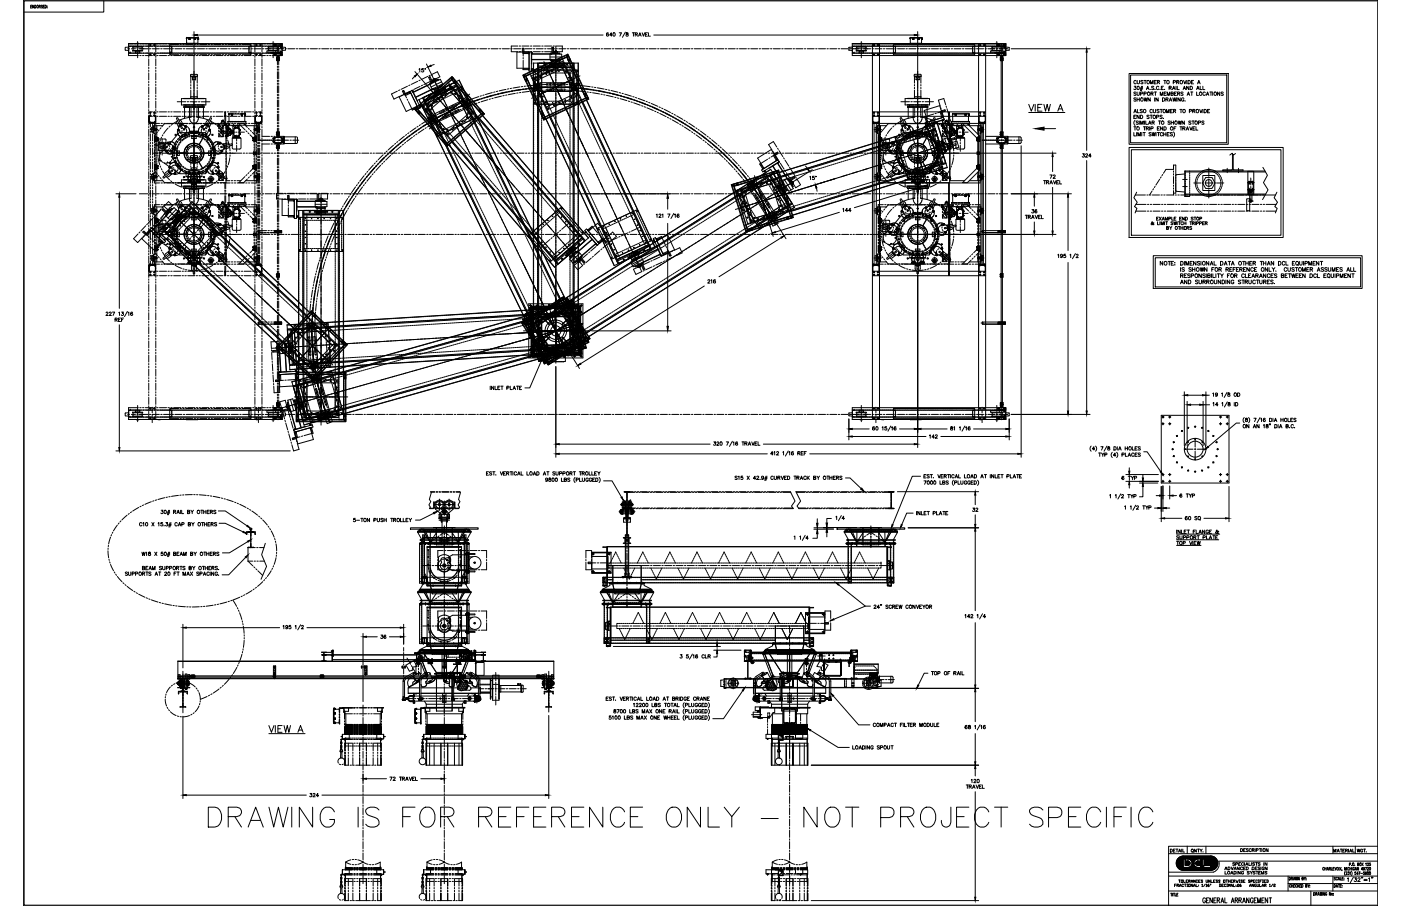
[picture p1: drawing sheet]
<svg xmlns="http://www.w3.org/2000/svg" width="432mm" height="279mm" viewBox="0 0 432 279" stroke-linecap="round" stroke-linejoin="round" font-family="sans-serif">
<defs><g id="words">
<text font-size="10.1" x="63.1" y="256.1">DRAWING IS FOR REFERENCE ONLY - NOT PROJECT SPECIFIC</text>
<g font-size="5.7">
<text x="316.1" y="36">VIEW A</text>
<text x="81.8" y="227.5">VIEW A</text>
</g>
<g font-size="2.6">
<text x="384.2" y="57.9">BT</text>
<text x="384.9" y="59.6">BT</text>
</g>
</g></defs>
<!-- layer: TX -->
<g fill="none" stroke="#000" stroke-width=".31">
<path d="M39.6 13.5h47.4M262.7 13.5h47.3M348 22.7h30.6v21.8h-30.6zM348.5 23.1h29.6v20.9h-29.6zM349.5 34.8l.4-1.1 .4 1.1M349.5 36h.4M349.5 39.1h.7M349.6 26.6h.5l-.3 .4a.35 .35 0 0 1 .3 .5 .35 .35 0 0 1-.6-.1M349.6 34.4h.5M349.8 37.1a1.07 1.07 0 0 0 0 1.6M349.8 39.1v1M350.1 35.5h-.6v1.1h.6"/>
<path d="M350.2 28.5l-.6-.1-.1 .3 .6 .3 .1 .3h-.7M350.2 30.3h-.7l.7 .6-.3 .3-.4-.1M350.2 25.1a.38 .38 0 0 0-.4-.3 .38 .38 0 0 0-.3 .4 .43 .43 0 0 0 .1 .6 .43 .43 0 0 0 .6-.1v-.1M350.5 28.4v.7l.3 .3 .3-.1v-.9M350.5 30.2v1M350.5 30.7h.6M350.5 24.8v.7l.3 .4 .3-.2 .1-.9M350.6 33.7v1.1h.5M350.8 37.5h-.6l.6 .5v.3l-.6-.1M351.1 35.5v1.1l-.7-1.1v1.1M351.1 30.2v1M351.1 37.3v1"/>
<path d="M351.5 27.4h.6M351.5 35.5h.3a.56 .56 0 0 1 .4 .5 .56 .56 0 0 1-.4 .6h-.3zM351.5 27.1h.7M351.5 28.9h.6l.1-.4-.7-.1v1M351.5 38.3v-1l.4 1 .4-1v1M351.8 26.6l-.3 1.4M352.1 33.9l-.6-.1v.3l.5 .3 .1 .2h-.7M352.1 26.6l-.3 1.4M352.3 25h-.7l.6 .5v.3l-.6-.1M352.4 39.1h.7M352.6 28.9h.6v-.4l-.6-.1v1M352.6 24.8h.7"/>
<path d="M352.6 30.2l.3 1 .2-1 .3 1 .2-1M352.7 37.3v1M352.7 39.1v1M352.9 24.8v1.1M353.1 37.3v1h.6M353.3 39.6l.6-.1 .1-.2-.7-.2v1M353.3 27.6l.4-1 .4 1M353.5 27.3h.5M353.6 39.6l.4 .5M354 38.3l.4-1 .4 1M354.1 38h.5M354.2 35.7h-.7l.7 .7h-.7"/>
<path d="M354.3 39.1v1M354.5 27.5v.1M354.5 35.5h.7M354.5 30.2v1l-.7-1v1M354.6 25.9v-1.1l.4 1.1 .4-1.1v1.1M354.7 28.9l.6-.1 .1-.3-.7-.1v1M354.7 39.6h.6l.1-.4-.7-.1v1M354.8 35.5v1.1M355.1 37.8h.6v-.4l-.6-.1v1M355.1 28.9l.3 .5M355.2 34a.38 .38 0 0 0-.5-.3 .38 .38 0 0 0-.3 .4v.3a.38 .38 0 0 0 .3 .4 .38 .38 0 0 0 .5-.3M355.4 37.8l.4 .5"/>
<path d="M355.5 33.7v.8l.3 .3 .3-.2 .1-.9M355.6 26.7h-.7l.7 .5-.1 .4-.6-.1M355.8 25.3h.4M355.8 28.4h.7M355.9 30.2v1M356 27.5v.1M356.1 28.4v1M356.4 24.8h-.6v1.1h.6M356.5 36.1l.5-.1 .1-.4-.6-.1v1.1M356.7 25.3h.6v-.4l-.6-.1v1.1M356.7 39.6h.4M357 30.2v1l-.7-1v1"/>
<path d="M357 25.3l.4 .6M357 37.3h.7M357.1 26.8a.38 .38 0 0 0-.4-.2 .38 .38 0 0 0-.3 .4v.2a.38 .38 0 0 0 .3 .4 .38 .38 0 0 0 .4-.2M357.3 33.9h-.7l.7 .6-.3 .3-.4-.2M357.3 39.1h-.6v1h.6M357.4 37.3v1M357.5 27.5v.1M357.5 33.7h.7M357.6 29.4v-1l.4 1 .4-1v1M357.9 33.7v1.1M357.9 27.1h.4M358.2 35.7h-.7l.7 .6-.3 .3-.4-.2"/>
<path d="M358.3 30.2h.3a.56 .56 0 0 1 .4 .5 .56 .56 0 0 1-.4 .5h-.3zM358.3 39.1v1l-.7-1v1M358.5 36.5h.1M358.6 26.6h-.7v1h.7M358.7 24.8h.7M358.7 39.1h.4a.55 .55 0 0 1 .3 .5 .55 .55 0 0 1-.3 .5h-.4zM358.8 28.9h.4M358.9 27.5l.1 .1M359 24.8v1.1M359.3 30.7l.6-.1 .1-.3-.7-.1v1M359.4 28.4h-.6v1h.6M359.5 34.8v-1.1l.4 1.1 .4-1.1v1.1"/>
<path d="M359.7 30.7l.3 .5M359.7 29.4v-1l.4 1 .4-1v1M360.3 27.1l.6-.1 .1-.3-.7-.1v1M360.4 31.2l.4-1 .4 1M360.5 30.9h.5M360.7 37.5h-.7l.6 .5v.3l-.6-.1M360.7 27.1l.3 .5M360.7 34.2h.4M360.9 28.9l.6-.1 .1-.2-.7-.2v1l.7-.1-.2-.4M361 37.3v1M361 37.8h.7M361.4 27.6l.4-1 .4 1"/>
<path d="M361.4 33.7h-.7v1.1h.7M361.5 30.2l.2 1 .3-1 .2 1 .3-1M361.5 27.3h.5M361.6 25.4l.6-.1 .1-.4-.7-.1v1.1M361.7 34.2h.6v-.4l-.6-.1v1.1M361.7 37.3v1M361.8 39.6h.4M362 28.9h.4M362 34.2l.4 .6M362.5 39.1h-.7v1M362.5 26.6v1M362.6 28.4h-.6v1h.6"/>
<path d="M362.7 25.3h.6v-.4l-.6-.1v1.1M362.7 30.2v1M362.8 26.6v1h.7M362.9 28.9l.6-.1 .1-.2-.7-.2v1M363 25.3l.3 .6M363.1 37.3l.3 1 .2-1 .3 1 .2-1M363.3 28.9l.3 .5M363.6 33.7h.7M363.6 39.1h.7M363.7 30.2v1l-.6-1v1M364 33.7v1.1M364 39.1v1"/>
<path d="M364.5 39.6l.6-.1 .1-.3-.7-.1v1M364.6 27.6l.4-1 .4 1M364.6 28.5l-.2-.1-.5 .1 .7 .6-.2 .3-.5-.1M364.8 24.8l.4 1.1 .4-1.1M364.8 27.3h.5M364.9 30.4a.38 .38 0 0 0-.5-.2 .38 .38 0 0 0-.3 .4 .43 .43 0 0 0 .2 .5 .43 .43 0 0 0 .5 0l.1-.3h-.3M364.9 39.6l.3 .5M365 37.3v1l-.7-1v1M365.2 31.1l.1 .1M365.7 39.8h.5M365.8 24.8v1.1M365.9 29.4l.4-1 .4 1"/>
<path d="M366 29.1h.5M366.2 24.8h.3a.56 .56 0 0 1 .4 .5 .56 .56 0 0 1-.4 .6h-.3zM366.4 26.6v1l-.7-1v1M366.6 34.3l.6-.1v-.4l-.6-.1v1.1M366.7 39.1l.4 1 .4-1M366.8 26.6h.4a.55 .55 0 0 1 .3 .5 .55 .55 0 0 1-.3 .5h-.4zM367 28.4h.7M367.1 37.5h-.7l.7 .5-.3 .3-.4-.1M367.2 25.3h.4M367.3 28.4v1M367.4 37.3h.7M367.6 34.2h.6l.1-.3-.7-.2v1.1"/>
<path d="M367.7 39.6h.4M367.7 37.3v1M367.9 24.8h-.7v1.1h.7M368 34.2l.3 .6M368.3 39.1h-.6v1h.6M368.6 39.1v1h.6M368.8 27.6l.4-1 .4 1M368.8 28.4v1h.6M369 27.3h.5M369.1 25.9l.4-1.1 .4 1.1M369.3 25.5h.4M369.3 37.9l.6-.1 .1-.4-.7-.1v1"/>
<path d="M369.7 33.7l.4 1.1 .4-1.1M369.9 26.6v1h.6M370.7 26.6v1h.6M370.7 33.7v1.1M371.1 37.5h-.7l.6 .5v.3l-.6-.1M371.1 33.7h.4a.56 .56 0 0 1 .3 .6 .56 .56 0 0 1-.3 .5h-.4zM371.5 28.6a.39 .39 0 0 0-.5-.2 .39 .39 0 0 0-.3 .4 .43 .43 0 0 0 .2 .5 .43 .43 0 0 0 .5 0l.1-.1M371.8 29.4l.4-1 .4 1M371.9 29.1h.5M372.2 34.2h.4M372.8 33.7h-.6v1.1h.6M372.9 28.4h.7"/>
<path d="M373.2 28.4v1M373.8 28.4v1M375.9 28.4v1l-.6-1v1M377 28.5l-.6-.1v.3l.6 .3v.3h-.7M86.1 40.7v1.1M86.1 44.7v1.1M180.7 59.8h26.1M309.2 40.7v1.1M309.2 44.7v1.1M348 45.5h47.5v27.7h-47.5zM348.7 46.2h46.1v26.3h-46.1zM349.5 40.9v1h.6"/>
<path d="M350.3 40.9v1M350.7 41.9v-1l.4 1 .4-1v1M351.9 40.9v1M352.3 40.9h.7M352.6 40.9v1M354.8 41h-.7l.7 .6-.2 .3-.5-.1M355.1 40.9l.3 1 .2-1 .3 1 .2-1M356.3 40.9v1M356.7 40.9h.7M357 40.9v1M358.3 41.1a.38 .38 0 0 0-.4-.2 .38 .38 0 0 0-.3 .4v.2a.38 .38 0 0 0 .3 .4 .38 .38 0 0 0 .4-.2M358.6 40.9v1"/>
<path d="M358.6 41.4h.7M359.3 40.9v1M359.7 41.4h.4M360.4 40.9h-.7v1h.7M361.4 41h-.7l.7 .6-.3 .3-.4-.1M361.7 40.7a1.07 1.07 0 0 1 0 1.6M365.6 40.1l.4-1 .4 1M202.3 66.2l.2-.2v1M203.1 66.3l.4-.3 .2 .3-.6 .7h.7M204.1 66.2l.2-.2v1M205.8 66h.7l-.5 1M205.8 61.2v3.3"/>
<path d="M205.8 68.9v31.7M207.7 65.8l-.9 1.6M207.9 66.2l.2-.2v1M209.3 66.2l-.1-.1a.46 .46 0 0 0-.6 .4 .46 .46 0 0 0 .7 .4 .32 .32 0 0 0-.2-.5 .32 .32 0 0 0-.4 .3M355.7 68.8l-.2-.1a.47 .47 0 0 1-.2 .5 .47 .47 0 0 1-.5 0l.5-.6-.2-.2-.1 .3 .4 .6 .3-.1M356.5 67.4h.3M356.8 68.4v.9h.5M357 67h-.5v.9h.5M357.3 67l.6 .9M357.5 68.4v.9M357.9 69.3v-.9l.3 .9 .4-.9v.9M357.9 67l-.6 .9"/>
<path d="M358.2 67.9l.3-.9 .4 .9M358.3 67.6h.5M358.9 68.4v.9M359.1 67.9v-.9l.4 .9 .4-.9v.9M359.3 68.4h.6M359.5 70.3l.6-.1v-.3h-.6v.9l.6-.1-.2-.4M359.6 68.4v.9M360.2 67.4h.5l.1-.3-.6-.1v.9M360.5 69.9l.3 .4 .4-.4M360.8 70.3v.5M361.1 67v.9h.6M361.5 68.5h-.6l.6 .7h-.6"/>
<path d="M361.8 68.4l.2 .9 .2-.9 .2 .9 .2-.9M361.9 67.4h.3M362.5 67h-.6v.9h.6M362.8 68.4v.9M363.2 69.9h.6M363.2 68.4h.6M363.5 69.9v.9M363.5 68.4v.9M363.6 67.4h.3M364 69.9v.9M364 70.3h.6M364.1 67h-.5v.9h.5"/>
<path d="M364.6 69.9v.9M364.6 68.6a.34 .34 0 0 0-.4-.2 .34 .34 0 0 0-.2 .3v.3a.34 .34 0 0 0 .2 .3 .34 .34 0 0 0 .4-.2M364.9 68.4v.9M364.9 68.8h.6M364.9 70.3h.4M365 67v.9l-.6-.9v.9M365.4 67h.3a.5 .5 0 0 1 .3 .4 .5 .5 0 0 1-.3 .5h-.3zM365.5 69.9h-.6v.9h.6M365.5 68.4v.9M365.8 70.3l.5-.1v-.3h-.5v.9M366.1 70.3l.3 .5M366.7 68.4h.6"/>
<path d="M367 68.4v.9M367.3 70h-.6l.6 .6h-.6M367.5 68.8h.5l.1-.3-.6-.1v.9M367.7 67.1h-.6l.6 .4v.3h-.6M367.8 68.8l.3 .5M368 67h.6M368.3 67v.9M368.4 68.4v.9M368.8 68.9l.5-.1v-.3l-.5-.1v.9M369.7 68.9l.5-.1 .1-.3-.6-.1v.9M369.8 67.4h.5l.1-.3-.6-.1v.9M370.6 68.8h.4"/>
<path d="M371.2 68.4h-.6v.9h.6M371.5 68.8h.5v-.3l-.5-.1v.9M371.8 68.8l.3 .5M86.1 84.4v1.1M309.2 84.4v1.1M358.4 80.6v1.2l-.8-1.2v1.2M360 80.6h.8M360.4 80.6v1.2M361 81.2h.4M361.7 80.6h-.7v1.2h.7M362.1 81h.1M362.1 81.7h.1"/>
<path d="M363.8 85l.7-.1 .1-.3-.8-.2v1.2M363.8 87.5l.5-1.1 .4 1.1M363.8 82.5v1.2M363.9 80.6h.4a.62 .62 0 0 1 .4 .6 .62 .62 0 0 1-.4 .6h-.4zM364 87.1h.6M364.2 85l.4 .6M365 85h.4M365.1 82.7l-.7-.1-.1 .3 .6 .3 .2 .3-.3 .2-.5-.2M365.1 80.6v1.2M365.5 81.8v-1.2l.4 1.2 .5-1.2v1.2M365.7 84.4h-.7v1.2h.7M365.8 86.4v1.1l-.7-1.1v1.1"/>
<path d="M366.2 86.4h.4a.61 .61 0 0 1 .4 .5 .61 .61 0 0 1-.4 .6h-.4zM366.8 84.6l-.3-.2-.5 .2 .8 .7-.3 .3-.5-.2M366.8 81.2h.4M367.1 85h.7v-.4l-.7-.2v1.2M367.2 82.7l-.7-.1v.3l.6 .3 .1 .3-.3 .2-.5-.2M367.5 80.6h-.7v1.2h.7M367.5 82.5v1.2M367.5 83.1h.8M368.3 82.5v1.2M368.6 80.6v1.2l-.8-1.2v1.2M369.2 86.5l-.3-.1-.5 .1 .8 .9-.3 .1-.5-.1M369.5 86.4v.8l.4 .3 .3-.1 .1-1"/>
<path d="M369.8 80.8l-.6-.1-.1 .3 .6 .3 .1 .3-.3 .2-.4-.2M369.9 82.5l.3 1.2 .3-1.2 .2 1.2 .3-1.2M370.1 80.6v1.2M370.2 84.4v1.2l-.7-1.2v1.2M370.7 86.9h.7l.1-.3-.8-.2v1.1M371.1 86.9l.4 .6M371.5 84.6l-.3-.2-.5 .2 .8 .7-.3 .3-.5-.2M371.8 84.4v1.2M371.9 86.9h.7v-.4l-.7-.1v1.1M372 82.5v1.2l-.8-1.2v1.2M372.2 85l.7-.1v-.3l-.7-.2v1.2l.7-.1 .1-.3-.3-.2M372.3 86.9l.4 .6"/>
<path d="M372.6 80.6v1.2l-.8-1.2v1.2M373 81.8l.4-1.2 .5 1.2M373.2 81.4h.5M373.4 84.4v1.2M373.5 83.1h.4M373.8 84.4v1.2h.7M374.2 80.6v1.2h.7M374.2 82.5h-.7v1.2M374.3 86.4v.8l.3 .3 .4-.1v-1M374.7 84.4v1.2M375.2 84.4h.8M375.6 84.4v1.2"/>
<path d="M375.7 83.1l.6-.1 .1-.2-.7-.3v1.2M376.1 83.1l.3 .6M376.2 80.6h.4a.62 .62 0 0 1 .4 .6 .62 .62 0 0 1-.4 .6h-.4zM376.2 84.4l.4 .6 .5-.6M376.2 86.4v1.1l-.7-1.1v1.1M376.6 85v.6M376.7 86.4h.4a.61 .61 0 0 1 .3 .5 .61 .61 0 0 1-.3 .6h-.4zM377.3 81.8l.5-1.2 .4 1.2M377.5 81.4h.5M377.8 86.4v1.1M377.9 83.1l.6-.1 .1-.4-.7-.1v1.2M378.3 83.1l.3 .6"/>
<path d="M378.3 85h.4M378.5 80.6h.8M378.9 80.6v1.2M379 84.4h-.7v1.2M379 86.4v1.1l-.7-1.1v1.1M379 83.1h.5M379.5 81.8l.5-1.2 .4 1.2M379.7 81.4h.5M379.7 82.5h-.7v1.2h.7M380.1 83.1h.4M380.3 86.6a.42 .42 0 0 0-.5-.2 .42 .42 0 0 0-.3 .4v.3a.41 .41 0 0 0 .4 .4 .41 .41 0 0 0 .4-.4h-.3M380.5 85l.7-.1v-.3l-.7-.2v1.2"/>
<path d="M380.8 82.5h-.7v1.2M380.9 85l.4 .6M381.1 83.1h.4M381.8 82.5h-.7v1.2h.7M382.1 83.1l.6-.1 .2-.2-.8-.3v1.2M382.4 86.5l-.3-.1-.4 .1 .7 .7-.3 .3-.4-.1M382.5 83.1l.4 .6M382.7 86.4h.8M383 80.6h.7M383.1 86.4v1.1M383.2 83.1h.5M383.3 80.6v1.2"/>
<path d="M383.5 84.7a.42 .42 0 0 0-.5-.3 .42 .42 0 0 0-.3 .5v.3a.42 .42 0 0 0 .3 .4 .42 .42 0 0 0 .5-.3M383.7 86.9h.7l.1-.4-.8-.1v1.1M383.8 84.4v1.2h.7M384 82.5h-.8v1.2h.8M384 81.2h.7M384 80.6v1.2M384.1 86.9l.4 .6M384.7 80.6v1.2M384.8 85h.4M384.9 86.4v.8l.3 .3 .4-.1 .1-1M385.1 82.5v1.2l-.8-1.2v1.2M385.2 81.2h.4"/>
<path d="M385.5 84.4h-.7v1.2h.7M385.8 85.6l.5-1.2 .4 1.2M385.9 80.6h-.7v1.2h.7M386 85.2h.5M386.2 81.2l.7-.1v-.4l-.7-.1v1.2M386.3 82.8a.42 .42 0 0 0-.5-.3 .42 .42 0 0 0-.3 .5v.2a.42 .42 0 0 0 .3 .5 .42 .42 0 0 0 .5-.3M386.6 81.2l.4 .6M386.6 83.1h.5M386.9 86.6a.42 .42 0 0 0-.5-.2 .42 .42 0 0 0-.3 .4v.3a.43 .43 0 0 0 .3 .4 .43 .43 0 0 0 .5-.3M387 85l.7-.1 .1-.2-.8-.3v1.2M387.2 86.4h.8M387.4 82.5h-.8v1.2h.8"/>
<path d="M387.4 85l.4 .6M387.6 86.4v1.1M388.2 85.6l.4-1.2 .5 1.2M388.2 86.4v.8l.4 .3 .3-.1 .1-1M388.3 85.2h.6M388.4 80.6h.8M388.8 80.6v1.2M389.4 81.2h.7M389.4 80.6v1.2M389.4 86.9h.7v-.4l-.7-.1v1.1M389.8 86.9l.4 .6M390.1 84.4v1.2l-.7-1.2v1.2"/>
<path d="M390.1 80.6v1.2M390.6 81.8l.4-1.2 .5 1.2M390.6 86.9h.4M390.7 82.5v1.2l-.8-1.2v1.2M390.7 81.4h.6M391.1 82.5v1.2h.7M391.3 86.4h-.7v1.1h.7M391.4 84.7a.42 .42 0 0 0-.5-.3 .42 .42 0 0 0-.3 .5v.3a.42 .42 0 0 0 .3 .4 .42 .42 0 0 0 .5-.3M391.7 85h.5M392.1 82.5l.4 .6 .4-.6M392.4 86.5l-.3-.1-.5 .1 .8 .7-.3 .3-.5-.1M392.5 84.4h-.8v1.2h.8"/>
<path d="M392.5 83.1v.6M392.6 80.6v1.2l-.8-1.2v1.2M392.8 87.4v.1M393.2 83.6h.1M393.5 84.6l-.2-.2-.5 .2 .7 .7-.2 .3-.5-.2M394 80.6h.4a.62 .62 0 0 1 .4 .6 .62 .62 0 0 1-.4 .6h-.4zM394.9 85l.7-.1v-.3l-.7-.2v1.2l.7-.1 .1-.3-.3-.2M396 80.9a.42 .42 0 0 0-.5-.3 .42 .42 0 0 0-.3 .4v.3a.42 .42 0 0 0 .3 .5 .42 .42 0 0 0 .5-.3M396.1 85h.4M396.3 80.6v1.2h.7M396.6 82.8a.42 .42 0 0 0-.5-.3 .42 .42 0 0 0-.3 .5v.2a.42 .42 0 0 0 .3 .5 .42 .42 0 0 0 .5-.3M396.8 84.4h-.7v1.2h.7"/>
<path d="M396.9 82.5v.9l.4 .3 .4-.2v-1M397.1 84.4h.8M397.5 84.4v1.2M398.1 84.4l.3 1.2 .2-1.2 .3 1.2 .3-1.2M398.3 81.2h.4M398.9 82.7l-.3-.2-.5 .2 .8 .7-.3 .3-.5-.2M399 80.6h-.7v1.2h.7M399.2 82.5h.8M399.4 85h.4M399.6 82.5v1.2M399.8 81.5l.4 .4M400.1 84.4h-.7v1.2h.7"/>
<path d="M400.5 85h.4M400.6 80.6v.8l.3 .4 .4-.2v-1M401.2 84.4h-.7v1.2h.7M401.4 83.7v-1.2l.5 1.2 .4-1.2v1.2M401.8 80.6v1.2M402.2 81.2h.7v-.5l-.7-.1v1.2M402.3 84.4v1.2l-.8-1.2v1.2M402.7 83.1h.5M403.4 81.8v-1.2l.4 1.2 .4-1.2v1.2M403.5 82.5h-.8v1.2h.8M403.7 84.4h.4a.62 .62 0 0 1 .4 .6 .62 .62 0 0 1-.4 .6h-.4zM403.8 83.1l.7-.1v-.4l-.7-.1v1.2"/>
<path d="M404.2 83.1l.4 .6M404.7 81.2h.4M405.4 80.6h-.7v1.2h.7M405.7 84.7a.42 .42 0 0 0-.5-.3 .42 .42 0 0 0-.3 .5v.3a.42 .42 0 0 0 .3 .4 .42 .42 0 0 0 .5-.3M406 83.7l.4-1.2 .5 1.2M406 84.4v1.2h.7M406.1 83.3h.6M406.5 80.6v1.2l-.8-1.2v1.2M406.9 80.6h.8M407.3 80.6v1.2M408 82.7l-.3-.2-.5 .2 .7 .5-.1 .4-.6-.1M408 85h.5"/>
<path d="M408.7 84.4h-.7v1.2h.7M409.1 82.7l-.3-.2-.5 .2 .7 .5v.4l-.7-.1M409.4 82.5v.9l.3 .3 .4-.2v-1M409.5 85.4l.4 .3M410.3 84.4v.9l.3 .3 .4-.2v-1M410.6 83.7v-1.2l.4 1.2 .5-1.2v1.2M411.5 84.4v1.2M411.9 85h.7l.1-.3-.8-.3v1.2M411.9 83.1h.4M412.6 82.5h-.7v1.2h.7M413.1 85.6v-1.2l.4 1.2 .4-1.2v1.2M413.7 82.7l-.3-.2-.4 .2 .7 .5-.1 .4-.6-.1"/>
<path d="M414.4 85h.4M415.1 83.7l.4-1.2 .5 1.2M415.1 84.4h-.7v1.2h.7M415.2 83.3h.6M416.2 84.4v1.2l-.8-1.2v1.2M416.3 82.5v1.2h.7M416.6 84.4h.8M417 84.4v1.2M417.2 82.5v1.2h.7M182.3 102h24.5M39.6 129.4h47.4M262.7 129.4h47.3"/>
<path d="M251.9 160v1.4M256.2 159.9h-1.4v1.4M257.6 159.4l.3-.2v1M259.3 159l-.9 1.6M260.3 159.9h-.8l.5-.7v1M244.7 165.5l.3-.2v1M246.5 165.5l.2-.2v1M248.2 165.1l-.9 1.6M249.1 166h-.7l.5-.7v1M250.9 162.8h6M250.9 163.2h6M251.9 164.6v1.4h-1.4"/>
<path d="M253.8 162.7h10.2M254.8 164.2v1.4M84.5 207.4l.1 .3zM84.5 205.6l.1 .4zM98.7 209.1h1.1M112.7 207.4v.3zM112.7 205.6v.4zM138.4 209.1h1.1M142.4 209.1h1.1M147.1 211.2h.3M147.9 211.2h3.2M362 273h.2"/>
<path d="M362.5 272.6h-.5v.8M362.8 273h.3l.2-.2-.5-.2v.8M362.9 273l.4 .4M363.3 271.4h.5M363.5 273.4l.3-.8 .2 .8M363.5 271.4v.7M363.5 273.2h.5M364 271.4h.6v.7h-.6zM364.8 271.4v.7h.5M364.8 272.8h-.5l.1 .6 .4-.1M365.1 272.6h.5M365.3 272.6v.8"/>
<path d="M365.6 271.7h.2M365.8 272.6h.3M365.8 273.4h.3M366 272.6v.8M366.1 271.4h-.5v.7h.5M366.3 271.7h.4l.2-.2-.6-.1v.7M366.3 272.6h.6v.8h-.6zM366.5 271.7l.4 .4M367.1 272.1l.3-.7 .2 .7M367.1 271.9h.5M367.6 272.6v.8l-.5-.8v.8M367.9 273.4l.2-.8 .3 .8"/>
<path d="M367.9 273.2h.5M368.4 271.4v.7l-.5-.7v.7M368.6 272.6v.8h.5M369.2 271.5h-.6l.2 .6 .4-.1M369.4 271.7h.3M369.4 272.9v.1M369.4 273.2v.1M369.9 271.4h-.5v.7h.5M370.4 272.8l.2-.2v.8M370.4 273.4h.3M370.7 271.5l-.4-.1-.1 .1 .5 .5h-.5M371.5 272.6l-.6 .8"/>
<path d="M371.5 277.3a.43 .43 0 0 0-.5-.4 .43 .43 0 0 0-.3 .6v.3a.44 .44 0 0 0 .4 .6 .44 .44 0 0 0 .4-.6h-.2M371.7 272.8l.1-.2v.8M371.7 273.4h.3M371.7 271.4l.1 .7 .4-.1v-.6M371.9 277.6h.4M372.6 276.9h-.7v1.5h.7M372.6 272.6l-.4 .3v.4l.4 .1v-.4h-.4M373 271.4v.7l-.5-.7v.7M373.1 272.6l-.1 .3M373.2 272.6l-.1 .3M373.3 271.4v.7h.5M373.7 276.9v1.5l-.8-1.5v1.5"/>
<path d="M374 271.7h.3M374.1 277.6h.4M374.5 271.4h-.5v.7h.5M374.8 276.9h-.7v1.5h.7M375.1 277.6l.7-.1v-.5l-.7-.1v1.5M375.3 271.5l-.4-.1-.1 .1 .5 .5h-.5M375.5 277.6l.4 .8M375.8 272.6l.5 .2v.5l-.5 .1M375.9 272.6v.8M376.1 271.5h-.6l.6 .5-.2 .1-.4-.1M376.3 278.4l.4-1.5 .5 1.5M376.5 277.9h.5"/>
<path d="M376.6 273h.2M377.1 272.6h-.5v.8h.5M377.1 271.4h.5v.7h-.5zM377.5 276.9v1.5h.7M377.8 272.8h-.5v.5h.5M377.9 271.4h.5M378.1 272.6h.3M378.1 273.4h.3M378.1 271.4v.7M378.2 272.6v.8M378.6 273.4v-.8l.3 .6 .2-.6v.8M378.6 271.7h.5"/>
<path d="M378.6 271.4v.7M379.1 271.4v.7M379.4 273.4l.2-.8 .3 .8M379.4 273.2h.5M379.4 271.7h.2M379.5 278.4l.4-1.5 .5 1.5M379.6 277.9h.6M379.9 271.4h-.5v.7h.5M380.1 272.6v.8h.6M380.2 271.7h.3l.2-.2-.5-.1v.7M380.3 271.7l.4 .4M380.7 277.6l.6-.1v-.5l-.6-.1v1.5"/>
<path d="M380.9 272.9v.1M380.9 273.2v.1M380.9 271.4l.3 .7 .1-.4 .1 .4 .3-.7M381.1 277.6l.4 .8M381.2 273.3v.1M381.4 272.8h.4l-.1 .6-.3-.1zM381.8 277.6l.7-.1 .1-.5-.8-.1v1.5M381.9 271.4h.3M381.9 272.1h.3M382.1 271.4v.7M382.2 277.6l.4 .8M382.4 272.6l-.3 .3v.4h.5l-.2-.3h-.3"/>
<path d="M383 271.5l-.4-.1-.1 .1 .5 .5h-.5M383 278.4l.4-1.5 .5 1.5M383.2 277.9h.5M383.2 271.7h.3M383.7 271.4h-.5v.7h.5M385 276.9v1.5l-.8-1.5v1.5M385.1 273.4l.3-.8 .2 .8M385.1 273.2h.5M385.3 271.5h-.5l.5 .5-.2 .1-.3-.1M385.5 271.7h.4l.1-.2-.5-.1v.7M386.2 277.3a.43 .43 0 0 0-.5-.4 .43 .43 0 0 0-.3 .6v.3a.44 .44 0 0 0 .4 .6 .44 .44 0 0 0 .4-.6h-.2M386.3 271.7h.2"/>
<path d="M386.4 272.6v.8l-.5-.8v.8M386.6 277.6h.4M386.8 271.4h-.5v.7h.5M387.2 272.6l-.5 .2v.5l.5 .1-.1-.4M387.3 276.9h-.7v1.5h.7M387.4 272.6l.2 .8 .4-.1v-.7M387.6 271.5h-.5l.1 .6 .4-.1M387.6 278.4v-1.5l.4 1.5 .5-1.5v1.5M387.8 271.4h.3M387.8 272.1h.3M388 271.4v.7M388.2 272.6v.8h.5"/>
<path d="M388.3 271.7h.3M388.9 271.4h-.6v.7M388.9 277.6h.5M389 273.4l.2-.8 .3 .8M389 273.2h.5M389.1 271.4h.3M389.1 272.1h.3M389.2 271.4v.7M389.6 271.7h.3M389.6 276.9h-.7v1.5h.7M389.7 273h.4l.1-.2-.5-.2v.8M389.9 273l.3 .4"/>
<path d="M390.1 271.4h-.5v.7h.5M390.4 271.4l.5 .1v.5l-.5 .1M390.5 271.4v.7M390.7 276.9v1.5l-.7-1.5v1.5M391.2 276.9h.7M391.3 272.8l.1-.2v.8M391.3 273.4h.2M391.5 276.9v1.5M392.3 272.6l-.5 .8M392.6 272.8h.5l-.5 .4v.2h.5M415.3 270.9l.3-.2v1.2M417.1 270.5l-.9 1.7"/>
<path d="M417.5 270.7h.6l-.4 .4a.38 .38 0 0 1 .3 .7 .38 .38 0 0 1-.6-.2M418.5 271l.2-.3 .5 .2-.7 1h.7M419.7 270.5l-.1 .3M420 270.5l-.1 .3M420.4 271.2h1M420.4 271.5h1M421.8 270.9l.3-.2v1.2M422.8 270.5l-.1 .3M423.1 270.5l-.1 .3"/>
<circle cx="350.8" cy="39.6" r=".48"/>
<circle cx="350.8" cy="27.1" r=".47"/>
<circle cx="351.9" cy="30.6" r=".48"/>
<circle cx="352.8" cy="34.2" r=".48"/>
<circle cx="353.9" cy="25.3" r=".48"/>
<circle cx="354" cy="28.8" r=".48"/>
<circle cx="355.8" cy="36" r=".48"/>
<circle cx="358.3" cy="37.8" r=".48"/>
<circle cx="358.8" cy="34.2" r=".48"/>
<circle cx="360" cy="25.3" r=".48"/>
<circle cx="361.1" cy="39.6" r=".48"/>
<circle cx="362.5" cy="37.8" r=".48"/>
<circle cx="364.1" cy="25.3" r=".48"/>
<circle cx="364.9" cy="34.2" r=".48"/>
<circle cx="368.7" cy="37.8" r=".48"/>
<circle cx="369.1" cy="34.2" r=".48"/>
<circle cx="370" cy="28.8" r=".48"/>
<circle cx="374.6" cy="28.8" r=".48"/>
<circle cx="362.5" cy="70.3" r=".42"/>
<circle cx="369.1" cy="67.4" r=".42"/>
<circle cx="359.2" cy="81.1" r=".53"/>
<circle cx="368.7" cy="85" r=".53"/>
<circle cx="369.2" cy="83" r=".53"/>
<circle cx="371" cy="81.1" r=".53"/>
<circle cx="373.5" cy="86.9" r=".53"/>
<circle cx="374.9" cy="83" r=".53"/>
<circle cx="379.7" cy="85" r=".53"/>
<circle cx="382.2" cy="81.1" r=".53"/>
<circle cx="389.2" cy="83" r=".53"/>
<circle cx="399.8" cy="81.1" r=".53"/>
<circle cx="400.7" cy="83" r=".53"/>
<circle cx="409.5" cy="85" r=".53"/>
<circle cx="368.3" cy="138.5" r="3.3"/>
</g>
<path d="M205.8 59.8l.2 1.4h-.4zM205.6 100.6h.4l-.2 1.4zM251.7 161.4h.4l-.2 1.4zM251.9 163.2l.2 1.4h-.4zM254.8 162.8l.3 1.4h-.5zM254.6 161.3h.5l-.3 1.4z" fill="#000" stroke="#000" stroke-width=".31"/>
<!-- layer: CN -->
<g fill="none" stroke="#000" stroke-width=".31">
<path d="M39.4 15h.5M40.5 15h1.3M42.2 15h.4M42.4 12.8v1.9M42.4 15.1v.4M42.4 16v1.8M43 15h2.6M46.1 15h.4M46.9 15h2.2M49.5 15h.5M50.4 15h2.2M53 15h.5"/>
<path d="M53.9 15h2.2M56.5 15h.4M57.4 15h2.1M60 15h.4M60.9 15h2.1M63.5 15h.4M64.3 15h2.2M66.9 15h.5M67.8 15h2.2M70.4 15h.5M71.3 15h2.2M73.9 15h.4"/>
<path d="M74.8 15h2.1M77.4 15h.4M78.3 15h2.1M80.9 15h.4M81.7 15h5.7M84.2 12.8v1.9M84.2 15.1v.4M84.2 16v1.8M84.7 13.9h.3M84.7 16.8h.3M84.8 13.7v.3M84.8 16.7v.3"/>
<path d="M85.7 13.4v1.7M85.7 15.6v.4M85.7 16.4v2.4M86.3 14.3v.1M86.3 16.3h.1M86.4 13.9h.3M86.4 16.8h.3M86.6 13.7v.3M86.6 14.1v.7M86.6 15.8v.7M86.6 16.7v.3M86.8 14.3v.1"/>
<path d="M86.8 16.2v.1M87.8 15h.5M88.7 15h2.2M91.3 15h.4M92.2 15h2.2M94.8 15h.4M95.7 15h2.1M98.3 15h.4M99.1 15h2.2M101.7 15h.5M102.6 15h2.2M105.2 15h.5"/>
<path d="M106.1 15h2.2M108.7 15h.4M109.6 15h2.1M112.2 15h.4M113.1 15h2.1M115.7 15h.4M116.5 15h2.2M119.1 15h.5M120 15h2.2M122.6 15h.5M123.5 15h2.2M126.1 15h.4"/>
<path d="M127 15h2.1M129.6 15h.4M130.5 15h2.1M133.1 15h.4M133.9 15h2.2M136.5 15h.5M137.4 15h2.2M140 15h.5M140.9 15h2.2M143.5 15h.4M144.4 15h2.1M147 15h.4"/>
<path d="M147.9 15h2.1M150.5 15h.4M151.3 15h2.2M153.9 15h.5M154.8 15h2.2M157.4 15h.5M158.3 15h2.2M160.9 15h.4M161.8 15h2.1M164.4 15h.4M165.3 15h2.1M167.6 19l.7 1.4"/>
<path d="M167.9 15h.4M168.7 15h2.2M171.3 18.7v1.8M171.3 15h.5M172.2 15h2.2M174.8 15h.5M175.7 15h2.2M178.3 15h.4M179.2 15h2.2M181.8 15h.4M182.7 15h2.1M185.3 15h.4"/>
<path d="M186.1 15h2.2M188.7 15h.5M189.6 15h2.2M192.2 15h.5M193.1 15h2.2M195.7 15h.4M196.6 15h2.2M199.2 15h.4M200.1 15h2.1M202.7 15h.4M203.5 15h2.2M206.2 15h.4"/>
<path d="M207 15h2.2M209.6 15h.5M210.5 15h2.2M213.1 15h.4M214 15h2.2M216.6 15h.4M217.5 15h2.1M220.1 15h.4M220.9 15h2.2M223.6 15h.4M224.4 15h2.2M227 15h.5"/>
<path d="M227.9 15h2.2M230.5 15h.4M231.4 15h2.2M234 15h.4M234.9 15h2.1M237.5 15h.4M238.3 15h2.2M241 15h.4M241.8 15h2.2M244.4 15h.5M245.3 15h2.2M247.9 15h.4"/>
<path d="M248.8 15h2.2M251.4 15h.4M252.3 15h2.1M254.9 15h.4M255.7 15h2.2M258.3 15h.5M259.2 15h2.2M261.8 15h.5M262.4 15h2.5M265.2 15h.5M265.5 12.8v1.9M265.5 15.1v.4"/>
<path d="M265.5 16v1.8M266.1 15h2.3M268.8 15h.4M269.7 15h2.1M272.3 15h.4M273.1 15h2.2M275.7 15h.5M276.6 15h2.2M279.2 15h.5M280.1 15h2.2M282.7 15h.4M283.6 15h2.2"/>
<path d="M286.2 15h.4M287.1 15h2.1M289.7 15h.4M290.5 15h2.2M293.2 15h.4M294 15h2.2M296.6 15h.5M297.5 15h2.2M300.1 15h.4M301 15h2.2M303.6 15h.4M304.5 15h2.1"/>
<path d="M307 15h.5M307.2 12.8v1.9M307.2 15.1v.4M307.2 16v1.8M307.7 13.9h.3M307.7 16.8h.3M307.9 15h2.7M307.9 13.7v.3M307.9 16.7v.3M308.7 13.4v1.7M308.7 15.6v.4M308.7 16.4v2.4"/>
<path d="M309.3 14.3v.1M309.3 16.3h.1M309.5 13.9h.3M309.5 16.8h.3M309.6 13.7v.3M309.6 14.1v.7M309.6 15.8v.7M309.6 16.7v.3M309.9 14.3v.1M309.9 16.2v.1M46.2 37.4v.8M46.3 40h2.4"/>
<path d="M47.6 37.4v.8M56.6 39.6l.1 .2 .3-.1M56.7 39.9h-.2M56.8 39.9v.2M59.5 39.2h.5M59.8 31.5v1.4M59.8 33.3v.5M59.8 34.2v2.2M59.8 36.8v.4M59.8 37.7v2.1M59.8 40v14.6M62.8 39.9v.2"/>
<path d="M62.9 39.9h.2M63 39.6l-.1 .2-.3-.1M67.4 38.3l-.2 .1M67.5 38.2l-.4 .4M69.2 35.8h.5M69.4 39.4h.9M69.4 34.6v1.3M70.4 38.3h.4M70.6 38.1v.3M72 38.2v.8M73.3 38.2v.8M75.3 38.3h.3"/>
<path d="M75.4 38.1v.3M78.2 40h2M79 37.4v.8M80.3 37.4v.8M129.6 39.5l-1.8 1.3M130.3 39l-.4 .3M130.4 32.9l.1 .2M130.6 32.8l-.4 .2M131.6 33.8l.2 .2M131.8 33.8l-.3 .2M132 36.2l.1 .3M132.2 36.3l-.3 .1"/>
<path d="M132.5 37.7l-1.8 1.1M132.8 35.3l.2 .2M132.9 27.8l.9 1.2M132.9 38.1l.2 .3M133 32.5l.2 .2M133.1 35.3l-.3 .2M133.1 38.2l-.3 .1M133.2 36.8l.2 .3M133.3 32.5l-.3 .2M133.3 37.2l-.4 .2M133.4 36.9l-.3 .1M133.9 36.6l-1.3 .7"/>
<path d="M134.1 38.2l-1.8 1.6M134.1 36.7l.2 .3M134.1 29.3l.3 .3M134.3 36.8l-.2 .1M134.5 31.2l.2 .2M134.7 30l1.4 1.6M134.7 31.2l-.2 .2M134.7 37.7l-.3 .2M135 27l.8 1.7M135.4 38.2l.2 .2M135.4 37.1l-1.3 1.1M135.5 35.9l-1.9 1.1"/>
<path d="M135.6 38.2l-.2 .2M136 29.1l.2 .4M136 30l.2 .2M136.1 36.5l-.4 .3M136.2 30l-.2 .2M136.3 31.8l.4 .5M136.3 35.5l-.4 .2M136.3 29.9l1 1.9M136.4 33.9l.4 .8M136.7 39.7l.2 .2M136.7 36l-1.6 1.4M136.8 32.4l1.5 1.7"/>
<path d="M136.9 39.7l-.3 .2M137 32.6l1.4 1.6M137.2 35.5l.4 .8M137.4 35.4l-.3 .3M137.4 28.7l.2 .2M137.5 32.2l.2 .4M137.7 28.7l-.3 .2M137.9 33l.9 2M138 34.8l-1.6 1.4M138.5 34.4l.5 .5M138.6 34.3l-1.9 1M138.9 27.4l.2 .2"/>
<path d="M139 35.3l.2 .4M139.1 35.1l1.6 1.8M139.1 27.4l-.2 .2M139.4 33.7l-1.7 1.4M139.4 36.1l.9 2M139.4 39.9l.2 .2M139.4 34l-.4 .2M139.4 32.4l.4 .8M139.6 39.9l-.2 .2M140 33.1l-.3 .3M140.2 28.9l.2 .2M140.2 34.1l.4 .8"/>
<path d="M140.4 28.9l-.2 .2M140.5 38.5l.2 .4M140.7 32.5l-1.7 1.5M140.8 37l.4 .5M140.9 39.3l.9 1.9M140.9 38.6l.2 .2M141.1 38.6l-.2 .2M141.3 32l-.3 .3M141.4 37.7l1.5 1.8M141.5 30.4l.2 .2M141.7 30.4l-.2 .2M141.8 32.9l-2 .9"/>
<path d="M142.3 37.3l.2 .3M142.4 27.1l.1 .2M142.6 37.3l-.3 .2M142.6 27l-.3 .2M142.6 32.6l-.4 .1M142.6 30.8l-.3 .3M142.7 31.8l.2 .2M142.9 30.6l-2.6 2.2M143 31.8l-.3 .2M143.1 39.7l.3 .3M143.2 39.8l.3 .4M143.7 31.7l.2 .3"/>
<path d="M143.8 36l.2 .3M144 31.8l-.4 .1M144 30.4l.2 .3M144 33.3l.2 .2M144 36.1l-.2 .2M144.2 33.3l-.2 .2M144.3 30.5l-.4 .1M144.7 29l-1.7 1.5M144.9 32.2l.2 .4M145 31.6l-2 .8M145.2 32.3l-.4 .2M145.3 34.8l.2 .2"/>
<path d="M145.5 34.8l-.2 .2M145.8 31.3l-.4 .2M146.6 35.7l.1 .3M146.8 35.8l-.3 .1M148.3 30.5l-2 .7M149.2 30.2l-.5 .1M151.7 29.5l-2.1 .6M152.5 29.3l-.4 .1M155 28.6l-2.1 .6M155.9 28.5l-.4 .1M158.5 28l-2.2 .4M159.3 27.8l-.4 .1"/>
<path d="M161.9 27.5l-2.2 .3M162.8 27.4h-.5M164.5 25.8h.3M164.5 27.9h.3M164.5 22h.3M164.5 31.7h.3M164.6 22v.2M164.6 25.6v.4M164.6 27.7v.4M164.6 31.5v.4M164.7 26.9h1.5M164.8 24.4l.1 .2"/>
<path d="M165 24.4l-.3 .2M165.4 27.1l-2.2 .2M165.5 26.7v.4M165.6 26.1l.1 .3M165.8 26.2l-.3 .1M166 29.3l-2.1 1M166.2 27l-.4 .1M166.4 27.9l.1 .3M166.5 23.5l.2 .3M166.6 28l-.3 .1M166.7 23.6l-.2 .1M166.8 29l-.4 .2"/>
<path d="M167.2 29.7l.2 .2M167.4 29.7l-.2 .2M168.1 31.4l.1 .3M168.3 31.5l-.3 .1M168.3 22.7l.1 .3M168.3 28.2l-.4 .2M168.5 20.8l.1 .4M168.5 22.8l-.3 .1M168.8 26.9l-2.1 .1M168.8 21.6l.9 1.9M168.9 33.2l.1 .3M169.1 33.3l-.3 .1"/>
<path d="M169.1 27.9l-3 1.4M169.6 25.5v.9M169.6 27.3v.9M169.7 26.9h-.4M169.8 23.7l.3 .6M169.9 27.5l-.4 .2M170.1 21.9l.1 .3M170.1 26.9h2.2M170.2 24.5l1 2.2M170.3 22l-.3 .1M170.7 32.4l.1 .2M170.9 32.4l-.3 .2"/>
<path d="M171.3 26.9l.3 .6M171.3 21v.4M171.3 21.8v2.2M171.3 24.5v.4M171.3 25.3v2.2M171.3 27.9v.5M171.3 28.8v2.2M171.3 31.4v.5M171.3 32.3v2.2M171.3 34.9v.4M171.3 35.8v2.1M171.3 38.4v.4"/>
<path d="M171.3 39.2v2.2M171.5 26.8l-.4 .2M171.7 27.7l1 2.1M171.8 21.1l.2 .3M172 21.2l-.3 .1M172.3 26.4l-3.6 1.7M172.4 31.5l.2 .3M172.6 31.6l-.3 .2M172.7 26.9h.5M172.8 30l.2 .4M172.9 30.2l.1 .4M173 25.5v.9"/>
<path d="M173 27.3v.9M173.1 26l-.4 .2M173.1 30.8l1.1 2.2M173.6 20.3l.1 .2M173.6 26.9l2.2 .1M173.8 20.3l-.3 .2M173.9 25.7l-2 .9M174.2 30.7l.1 .3M174.2 33.2l.3 .6M174.4 30.8l-.3 .1M174.4 22l.2 .3M174.6 34l2.5 5.3"/>
<path d="M174.6 22.1l-.3 .1M174.7 25.3l-.4 .2M175.2 23.8l.2 .3M175.4 24.9l-1.9 1M175.5 23.9l-.3 .1M175.8 36.5l.2 .4M175.9 29.9l.2 .3M176.1 25.5l.1 .3M176.1 30l-.2 .1M176.2 27l.5 .1M176.2 24.6l-.4 .2M176.3 25.6l-.3 .1"/>
<path d="M176.6 24.4l-1.6 .7M176.7 38.4l.2 .4M176.9 27.3l.1 .3M177 26.9h.3M177.1 39.2l.9 2M177.1 27.1l2.1 .2M177.1 27.4l-.3 .1M177.2 26.7v.4M177.3 39.7l.2 .4M177.7 29.1l.1 .3M177.8 25.8h.4M177.8 27.9h.4"/>
<path d="M177.8 22h.4M177.8 31.7h.4M177.9 29.2l-.3 .1M178 22v.2M178 25.6v.4M178 27.7v.4M178 31.5v.4M178.8 23.4l-2.2 1M179.7 27.3l.4 .1M180.6 27.4l2.1 .3M183.1 27.8l.5 .1M184 27.9l2.1 .4"/>
<path d="M186.6 28.4l.4 .1M187.4 28.6l2.1 .5M189.9 29.2l.5 .1M190.8 29.4l2.1 .6M193.3 30.2l.4 .1M194.1 30.4l2.1 .7M196.6 31.3l.4 .1M197.4 31.5l2 .8M199.9 32.5l.3 .2M200.6 32.8l2 .9M203 33.9l.4 .2M203.8 34.3l2 .9"/>
<path d="M206.2 35.4l.3 .2M206.9 35.8l1.9 1.1M209.2 37.1l.4 .2M210 37.6l1.8 1.1M212.2 38.9l.3 .3M212.9 39.4l1.8 1.3M269.3 37.4v.8M269.4 40h2.3M270.7 37.4v.8M279.7 39.6l.1 .2-.3 .1M279.8 39.9l.1 .2M280 39.7l-.2 .1"/>
<path d="M282.6 39.2h.5M282.8 31.5v1.4M282.8 33.3v.4M282.8 34.2v2.1M282.8 36.8v.4M282.8 37.6v2.2M282.8 40v14.6M285.5 39.2l.1 .4M285.5 39.4l-.2 .1M285.7 39.7l.1 .1M285.9 39.9l-.1 .2M286 39.9h.1"/>
<path d="M286 39.6l-.1 .2M290.5 38.3l-.2 .1M290.6 38.2l-.5 .3M292.3 35.8h.4M292.4 39.4h.9M292.5 34.6v1.3M293.5 38.3h.3M293.6 38.1v.3M295 38.2v.8M296.3 38.2v.8M298.3 38.3h.3M298.5 38.1v.3"/>
<path d="M301.3 40h2M302 37.4v.8M303.4 37.4v.8M43 59.8h2.6M46.1 59.8h.4M46.3 54.5h2.4M46.9 59.8h2.2M47.1 47.2h1.6M47.7 52.1h.4M47.7 51h.4M47.7 42.4h.4M47.7 43.5h.4"/>
<path d="M47.9 51.2h.8M47.9 51.9h.8M47.9 43.3h.8M47.9 42.6h.8M47.9 42.2v.4M47.9 43.2v.5M47.9 50.8v.4M47.9 51.8v.5M49.1 47.2h.5M49.5 59.8h.5M50 42.8v1.9M50 45.1v.4"/>
<path d="M50 46v1.8M50 47.2h2.2M50.4 59.8h2.2M51.5 50.1h.2M51.5 46.6h.2M51.6 46.5v.2M51.6 50v.2M51.8 47v.5M52.1 44.1l.3 .1M52.3 50.1l.1 .1M52.4 44.2l-.1 .2M52.4 50.3l-.3 .1"/>
<path d="M52.4 50.4l.1 .1M52.5 44.2l.1 .1M52.5 43.9l-.1 .2M52.5 47.2h1.4M52.6 50.2l-.1 .1M52.8 48.3h.2M52.8 46.5h.3M52.9 48.2v.2M53 46.4v.2M53 59.8h.5M53.1 45.6h.2M53.2 45.5v.3"/>
<path d="M53.2 47.2v.1M53.5 47.2l2.2 .1M53.8 49.8h.3M53.9 59.8h2.2M53.9 45.7h.3M53.9 41.4l.4 .4M53.9 52.7l.4 .4M54 49.6v.3M54 48.6l.2 .3M54.1 45.5v.4M54.2 48.7l-.3 .1M54.3 52.7l-.4 .4"/>
<path d="M54.3 41.4l-.4 .4M54.4 47.2h.4M54.5 47.6h.2M54.5 46.9h.2M55.2 47.2h11.9M55.5 43l.2 .1M55.5 51.3l.2 .2M55.7 42.9l-.2 .3M55.7 51.3l-.2 .3M55.9 52.5h.4M55.9 42h.4M56.1 41.9v.3"/>
<path d="M56.1 52.3v.3M56.5 54.5l.2 .1M56.5 59.8h.4M56.8 54.7l-.2 .2M56.8 54.7h.2M56.8 54.4v.2M57 47.1v.3M57.2 53.3h.3M57.3 53.1v.4M57.4 59.8h2.1M57.7 45.1l.2 .3M57.7 49.1l.2 .3"/>
<path d="M57.9 45.1l-.2 .3M57.9 49.1l-.2 .3M58.1 52.9h.3M58.2 41.4l.1 .3M58.3 52.8v.3M58.4 41.4l-.3 .2M58.7 40.6h.2M58.8 40.5v.2M58.9 40.7h.4M59.1 40.5v.4M59.4 41.9v.3M59.4 52.3v.3"/>
<path d="M59.5 55.3h.5M59.6 44.5h.4M59.6 50h.4M59.8 58.4v3M59.8 55v3.1M60 59.8h.4M60.1 41.9v.3M60.1 52.3v.3M60.3 40.7h.4M60.5 40.5v.4M60.6 40.6h.3M60.7 40.5v.2"/>
<path d="M60.9 59.8h2.1M61.2 41.5h.3M61.2 52.8l.2 .3M61.3 41.4v.3M61.3 53.3h.4M61.5 52.9l-.3 .1M61.5 53.1v.4M61.6 49.1l.3 .3M61.6 45.1l.3 .3M61.9 45.1l-.3 .3M61.9 49.1l-.3 .3M62.6 47.1v.3"/>
<path d="M62.8 54.4v.2M62.8 54.7h-.2M62.8 54.7l.2 .2M63.1 54.5l-.2 .1M63.5 59.8h.4M63.8 51.3l.3 .2M63.8 43l.3 .1M64 55.2h2M64.1 51.3l-.2 .3M64.1 42.9l-.2 .3M64.3 59.8h2.2M64.7 55.5v.4"/>
<path d="M64.8 47.6h.3M64.8 46.9h.3M65 54.2v2M65.3 55.5v.4M65.3 41.4l.3 .4M65.3 52.7l.3 .4M65.3 48.8h.4M65.4 45.6l.2 .2M65.5 48.6v.3M65.6 45.6l-.2 .2M65.6 41.4l-.3 .4M65.6 52.7l-.3 .4"/>
<path d="M66.9 59.8h.5M67 50.2l.1 .1M67.1 43.9l.1 .2M67.1 44.2l-.1 .1M67.2 50.4l-.1 .1M67.3 50.1l-.1 .2 .2 .1M67.4 47.3h2.2M67.4 44.1h-.2l.1 .3M67.8 59.8h2.2M67.8 47v.5M69 55h1M69.4 42.1h.9"/>
<path d="M70 47.3h.4M70.2 41.7l-.2 .2M70.3 41.6l-.4 .4M70.3 40.8h1.9M70.4 59.8h.5M70.9 47.3h1.6M71.3 59.8h2.2M72.6 40.8h.5M72.9 41.7v1.8M72.9 44v.4M72.9 44.8v1.9M73.5 40.8h1.8"/>
<path d="M73.9 59.8h.4M74.8 59.8h2.1M77.4 59.8h.4M77.9 51.2h.9M77.9 51.9h.9v.4M77.9 43.3h.9M78.2 54.5h2M78.3 59.8h2.1M78.5 47.1h.4M78.5 47.4h.4M78.5 52.1h.5M78.5 51h.5"/>
<path d="M78.5 42.4h.5M78.5 43.5h.5M78.7 46.8v.8M78.8 42.2v.4h-.9M78.8 43.2v.5M78.8 50.8v.4M80.9 59.8h.4M81.7 59.8h2.2M84.3 59.8h.5M84.4 42.7h.4M84.4 43.8h.4M84.6 42.4v.5"/>
<path d="M84.6 43.6v.4M85.1 45.5h.5M85.1 45h.5M85.1 41h.5M85.1 41.5h.5M85.2 59.8h2.2M85.7 40.6v2M85.7 43v.5M85.7 43.9v2M86.6 42.7h.4M86.6 43.8h.4M86.8 42.4v.5"/>
<path d="M86.8 43.6v.4M87.1 43.2h1.8M87.8 59.8h.5M88.7 59.8h2.2M89.4 43.2h.4M90.2 43.2h1.9M91.3 59.8h.4M92.2 59.8h2.2M94.8 59.8h.4M95.7 59.8h2.1M98.3 59.8h.4M99.1 59.8h2.2"/>
<path d="M101.7 59.8h.5M102.6 59.8h2.2M105.2 59.8h.5M106.1 59.8h2.2M108.7 59.8h.4M109.6 59.8h2.1M109.8 58.9l-1.2 1.8M110.3 58.2l-.3 .3M111.8 56.1l-1.3 1.7M112.2 59.8h.4M112.4 55.4l-.3 .3M113.1 59.8h2.1"/>
<path d="M114 53.4l-1.4 1.6M114.6 52.7l-.3 .3M115.7 59.8h.4M116.3 50.8l-1.4 1.6M116.5 59.8h2.2M116.9 50.1l-.3 .3M118.8 48.3l-1.6 1.5M119.1 59.8h.5M119.4 47.7l-.3 .3M120 59.8h2.2M121.3 45.9l-1.6 1.5M122 45.3l-.4 .3"/>
<path d="M122.6 59.8h.5M123.5 59.8h2.2M124 43.6l-1.7 1.4M124.7 43.1l-.4 .3M126.1 59.8h.4M126.7 41.5l-1.7 1.3M127 59.8h2.1M127.4 41l-.3 .3M129.6 59.8h.4M130.5 59.8h2.1M133.1 59.8h.4M133.9 59.8h2.2"/>
<path d="M134.6 41.5l.1 .3M134.8 41.6l-.3 .2M136.5 59.8h.5M137.4 59.8h2.2M137.9 41.1l.2 .3M138.1 41.2l-.2 .2M140 59.8h.5M140.9 59.8h2.2M142 41.6l.2 .4M142.4 42.4l1 2M143.5 59.8h.4M143.6 44.7l.1 .4"/>
<path d="M143.7 40.3l2.9 3.4M143.9 45.5l1 2M144.4 59.8h2.1M145.1 47.9l.2 .4M145.4 48.7l1 1.9M146.1 43.1l1.4 1.7M146.6 51l.2 .4M146.9 44l.3 .4M147 51.8l.9 2M147 59.8h.4M147.4 44.7l4.7 5.3M147.9 59.8h2.1"/>
<path d="M148.1 54.1l.2 .4M148.5 54.9l.9 2M149.6 57.3l.2 .4M150 58.1l1 1.9M150.5 59.8h.4M151.3 59.8h2.2M152 50l1.8 2M152.3 50.4l.3 .3M152.9 51l1.4 1.7M153.9 59.8h.5M154.6 53l.3 .3M154.8 59.8h2.2"/>
<path d="M155.2 53.6l1.4 1.7M156.9 55.6l.3 .4M157.4 59.8h.5M157.5 56.3l1.4 1.6M158.3 59.8h2.2M159.2 58.3l.3 .3M159.7 58.9l1.5 1.7M160.9 59.8h.4M161.8 59.8h2.1M164.4 59.8h.4M165.3 59.8h2.1M167.9 59.8h.4"/>
<path d="M168.7 59.8h2.2M171.3 41.9v.4M171.3 42.7v2.2M171.3 45.3v.5M171.3 46.2v2.2M171.3 48.8v.5M171.3 49.7v2.2M171.3 52.3v.4M171.3 53.2v2.1M171.3 55.8v.4M171.3 56.7v2.1M171.3 59.3v.4"/>
<path d="M171.3 59.8h.5M172.2 59.8h2.2M174.8 59.8h.5M175.7 59.8h2.2M177.6 40.5l1 2M178.2 41.6l.1 .4M178.3 59.8h.4M178.5 42.4l.9 2M178.7 42.9l.2 .3M179.1 43.6l.9 2M179.2 59.8h2.2M179.6 44.7l.2 .4"/>
<path d="M180 45.5l1.2 2.5M180.2 46l.2 .4M180.6 46.8l.9 2M181.7 49.2l.2 .4M181.8 59.8h.4M182 50l1 1.9M182.7 59.8h2.1M183.1 52.3l.2 .4M183.5 53.1l.9 2M184.6 55.5l.2 .4M185 56.3l.9 1.9M185.3 59.8h.4"/>
<path d="M186.1 58.6l.2 .4M186.1 59.8h2.2M186.5 59.4l.9 2M188.7 59.8h.5M189.6 59.8h2.2M192.2 59.8h.5M193.1 59.8h2.2M195.7 59.8h.4M196.6 59.8h2.2M199.2 59.8h.4M200.1 59.8h2.1M202.7 59.8h.4"/>
<path d="M203.5 59.8h2.2M206.2 59.8h.4M207 59.8h2.2M209.6 59.8h.5M210.5 59.8h2.2M213.1 59.8h.4M214 59.8h2.2M215 40.9l.4 .2M215.8 41.4l1.7 1.3M216.6 59.8h.4M217.5 59.8h2.1M217.8 43l.4 .3"/>
<path d="M218.5 43.5l1.7 1.4M220.1 59.8h.4M220.5 45.2l.3 .3M220.9 59.8h2.2M221.2 45.8l1.6 1.4M223.1 47.5l.3 .3M223.6 59.8h.4M223.7 48.1l1.6 1.6M224.4 59.8h2.2M225.6 50l.3 .3M226.2 50.6l1.4 1.6M227 59.8h.5"/>
<path d="M227.2 58.8l.2 .3M227.4 58.9l-.3 .2M227.9 52.6l.3 .3M227.9 59.8h2.2M228.5 53.2l1.4 1.7M228.8 58.7l.1 .2M229 58.8l-.3 .1M230.1 55.2l.3 .4M230.4 56.8l.2 .3M230.5 59.8h.4M230.7 55.9l1.3 1.8M230.7 56.8l-.3 .2"/>
<path d="M230.7 58.1l.1 .3M230.9 58.2l-.3 .1M231.4 59.8h2.2M231.4 56.4l.8 1.3M232 57l-.3 .2M232.2 55.7l.2 .3M232.2 58l.3 .4M232.4 55.7l-.3 .2M232.5 54.2l.7 2.2M232.6 57.5v.3M232.7 58.7l1.3 1.8M232.7 57.6l-.2 .1"/>
<path d="M233.2 56.5l1 3.2M233.4 56.8l.1 .4M234 59.8h.4M234.1 59.3l.7 2.1M234.4 56.9l.1 .3M234.6 57l-.3 .1M234.9 59.8h2.1M235.2 59.9l-.7 .5M235.4 53.6l.2 .3M235.5 53.8l-.1 .1M236.3 56.4v.3M236.4 56.5h-.2"/>
<path d="M237.5 59.8h.4M238.1 55.8l.1 .3M238.3 55.9l-.3 .1M238.3 59.8h2.2M238.7 57.7l.1 .2M238.9 57.8h-.3M239.2 59.4l-1.8 1.1M239.3 59.5l.1 .3M239.5 59.6l-.3 .1M239.9 58.9l-.3 .2M241 59.8h.4M241.8 59.8h2.2"/>
<path d="M241.9 57.7l-1.6 1M242.2 59.8l-.6 .2M244.4 59.8h.5M244.7 59l-2.3 .7M245.3 59.8h2.2M246.7 58.4l-2.6 .8M247.6 58.1l-.4 .2M247.9 59.8h.4M248.1 58l-2.1 .6M248.8 59.8h2.2M250.1 57.4l-2.1 .6M250.9 57.1l-.4 .1"/>
<path d="M251.4 56.9l-2.1 .7M251.4 59.8h.4M252.3 59.8h2.1M253.4 56.3l-2.1 .7M254.2 56.1l-.4 .1M254.7 55.9l-2.1 .7M254.9 59.8h.4M255.5 55.7l-.4 .1M255.7 59.8h2.2M257.3 55.1l-2.7 .8M258 54.9l-2 .6M258.3 59.8h.5"/>
<path d="M258.9 54.6l-.4 .2M259.2 59.8h2.2M261.4 53.9l-2.1 .6M261.8 59.8h.5M262.2 53.6l-.4 .1M262.7 59.8h2.2M264.7 52.8l-2.1 .7M265.3 59.8h.4M265.5 52.6l-.4 .1M266.2 59.8h2.2M268 51.8l-2.1 .7M268.8 59.8h.4"/>
<path d="M268.8 51.6l-.4 .1M269.4 54.5h2.3M269.7 59.8h2.1M270.2 47.2h1.5M270.7 52.1h.5M270.7 51h.5M270.7 42.4h.5M270.7 43.5h.5M270.9 51.2h.9M270.9 43.3h.9M270.9 42.2v.4h.9M270.9 43.2v.5"/>
<path d="M270.9 50.8v.4M271.3 50.8l-2 .6M271.8 51.9l-.9-.1v.5M272.2 50.5l-.5 .2M272.2 47.2h.4M272.3 59.8h.4M273 42.8v1.9M273 45.1v.4M273 46v1.8M273.1 47.2h2.1M273.1 59.8h2.2M274.6 50.1h.1"/>
<path d="M274.6 46.6h.1M274.6 46.5v.2M274.6 50v.2M274.7 49.8l-2.1 .6M274.8 47v.5M275.2 44.1l.3 .1-.2 .2M275.3 50.1l.1 .2-.2 .1M275.5 50.4v.1M275.5 49.5l-.4 .1M275.5 44.2l.2 .1M275.5 43.9v.2M275.5 47.2h14.6"/>
<path d="M275.7 50.2l-.2 .1M275.7 59.8h.5M275.8 48.3h.3M275.9 46.5h.2M275.9 48.2v.2M276 46.4v.2M276.1 45.6h.2M276.2 42.1l.1 .4M276.2 45.5v.3M276.2 47.2v.1M276.4 42.2l-.4 .1M276.6 59.8h2.2"/>
<path d="M276.9 49.8h.3M277 45.7h.3M277 41.4l.1 .1M277 52.7l.1 .1M277 49.6v.3M277 48.6l.2 .3M277.1 41.6l-.1 .2M277.1 53l-.1 .1M277.1 45.5v.4M277.1 41.5l.3 .3M277.1 52.9l.3 .2M277.3 48.7l-.3 .1"/>
<path d="M277.4 41.4l-.3 .2M277.4 52.7l-.3 .2M277.5 47.6h.3M277.5 46.9h.3M278 48.7l-2.1 .7M278.5 43l.3 .1M278.5 51.3l.3 .2M278.7 42.9l-.1 .3M278.7 51.3l-.1 .3M278.8 48.5l-.4 .1M279 52.5h.3M279 42h.3"/>
<path d="M279.1 41.9v.3M279.1 52.3v.3M279.2 59.8h.5M279.5 54.5l.3 .2-.1 .2M279.8 54.7h.2M279.9 54.4l-.1 .2M280.1 47.1v.3M280.1 54.9l.1 .3M280.1 59.8h2.2M280.2 53.3h.3M280.3 55l-.3 .1M280.4 53.1v.4"/>
<path d="M280.7 45.1l.3 .3M280.7 49.1l.3 .2M281 45.1l-.3 .3M281 49.1l-.3 .2M281.1 52.9h.4M281.2 41.4l.2 .3M281.3 52.8v.3M281.3 47.7l-2.1 .6M281.4 41.4l-.2 .2M281.8 40.6h.2M281.9 40.5v.2M282 40.7h.3"/>
<path d="M282.1 47.4l-.4 .2M282.1 40.5v.4M282.5 41.9v.3M282.5 52.3v.3M282.6 55.3h.5M282.6 44.5h.4M282.6 50h.4M282.7 59.8h.4M282.8 55v3.1M282.8 58.4v3M283.2 41.9v.3M283.2 52.3v.3"/>
<path d="M283.3 40.7h.4M283.5 40.5v.4M283.6 59.8h2.2M283.7 40.6h.2M283.8 40.5v.2M284.2 41.5h.3M284.3 52.8l.1 .3M284.4 41.4v.3M284.4 53.3h.3M284.5 52.9l-.3 .1M284.6 53.1v.4M284.6 46.7l-2 .6"/>
<path d="M284.7 45.1l.2 .3M284.7 49.1l.2 .2M284.9 45.1l-.2 .3M284.9 49.1l-.2 .2M285.5 46.4l-.4 .2M285.6 47.1v.3M285.8 54.4l.1 .2M285.8 54.7h-.1M285.9 54.6l.1 .3M286.1 54.5l-.1 .1M286.2 59.8h.4M286.9 51.3l.3 .2"/>
<path d="M286.9 43l.3 .1M287.1 59.8h2.1M287.1 55.2h1.9M287.1 51.3l-.2 .3M287.1 42.9l-.2 .3M287.8 55.5v.4M287.9 47.6h.3M287.9 46.9h.3M288 45.7l-2.1 .6M288.1 54.2v2M288.3 55.5v.4M288.3 41.4l.4 .4"/>
<path d="M288.3 52.7l.4 .4M288.4 48.8h.3M288.5 45.6l.1 .2M288.6 48.6v.3M288.7 45.6l-.3 .2M288.7 41.4l-.4 .4M288.7 52.7l-.4 .4M288.8 45.4l-.4 .1M289.4 52l.1 .4M289.5 52.2h-.2M289.7 59.8h.4M290 50.2l.2 .1"/>
<path d="M290.1 43.9l.1 .2M290.2 44.2l-.2 .1M290.2 44.2l.1 .2M290.2 50.4l-.1 .1M290.3 50.3l.2 .1M290.3 50.1l-.1 .2M290.4 47.2h2.2M290.5 44.1h-.2M290.5 59.8h2.2M290.7 44.8l-1.5 .5M290.9 47v.5M292 55h1.1"/>
<path d="M292.4 42.1h.9M293.1 47.2h.4M293.2 59.8h.4M293.3 41.7l-.2 .2M293.4 41.6l-.5 .4M293.4 40.8h1.8M293.9 47.2h1.6M294 59.8h2.2M295.7 40.8h.4M296 41.7v1.8M296 44v.4M296 44.8v1.9"/>
<path d="M296.5 40.8h1.9M296.6 59.8h.5M297.5 59.8h2.2M300.1 59.8h.4M301 59.8h2.2M301 51.9l.8-.1v.5M301 51.2h.8M301 43.3h.8M301.3 54.5h2M301.5 47.1h.5M301.5 47.4h.5M301.6 52.1h.4"/>
<path d="M301.6 51h.4M301.6 42.4h.4M301.6 43.5h.4M301.8 46.8v.8M301.8 42.2v.4h-.8M301.8 43.2v.5M301.8 50.8v.4M303.6 59.8h.4M304.5 59.8h2.1M307.1 59.8h.4M307.4 42.7h.4M307.4 43.8h.4"/>
<path d="M307.6 42.4v.5M307.6 43.6v.4M307.9 59.8h2.7M308.2 45.5h.4M308.2 45h.4M308.2 41h.4M308.2 41.5h.4M308.7 40.6v2M308.7 43v.5M308.7 43.9v2M309.6 42.7h.5M309.6 43.8h.5"/>
<path d="M309.9 42.4v.5M309.9 43.6v.4M310.1 43.2h1.9M312.4 43.2h.4M313.3 43.2h1.8M364.5 57.5h1.4M364.5 55.3h1.4M367.9 56.4h2.3M370.6 56.4h.4M371.5 56.4h2.2M372.6 51.8v2.2M372.6 54.5v.4"/>
<path d="M372.6 55.4v2.1M372.6 58v.4M372.6 58.8v2.3M374.1 56.4h.4M375 56.4h2.2M378.2 51.9v1.4M381.7 51.9v1.4M46.3 79.6h2.4M46.3 65h2.4M47.1 72.3h1.6M47.7 77.1h.4M47.7 76.1h.4"/>
<path d="M47.7 67.5h.4M47.7 68.5h.4M47.9 76.3h.8M47.9 77h.8M47.9 68.3h.8M47.9 67.6h.8M47.9 67.2v.5M47.9 68.3v.4M47.9 75.9v.4M47.9 76.9v.5M49.1 72.3h.5M50 67.9v1.8"/>
<path d="M50 70.1v.5M50 71v1.9M50 72.3h2.2M51.5 75.1h.2M51.5 71.6h.2M51.6 71.5v.2M51.6 75v.2M51.7 73.8l.1 .1M51.8 72v.6M51.8 73.7l-.3 .2M52.1 69.1l.3 .1M52.3 75.1l.1 .2"/>
<path d="M52.3 75.4l-.2 .1M52.3 75.4l.2 .2M52.4 69.3l-.1 .2M52.5 69.3h.1M52.5 69l-.1 .2M52.5 72.3h14.6M52.6 75.3h-.1M52.8 73.4h.2M52.8 71.6h.3M52.9 73.3v.2M53 71.5v.2M53.1 70.7h.2"/>
<path d="M53.2 70.6v.2M53.2 72.2v.1M53.8 66.7l1.1 1M53.8 74.8h.3M53.9 70.8h.3M53.9 66.4l.4 .4M53.9 77.8l.3 .2M54 74.7v.3M54 73.7l.2 .3M54.1 78l-.2 .1M54.1 70.6v.3M54.2 78l.1 .1"/>
<path d="M54.2 73.7l-.3 .2M54.3 77.8l-.2 .2M54.3 66.4l-.4 .4M54.5 72.7h.2M54.5 72h.2M55.3 68l.3 .3M55.5 68l.2 .2M55.5 76.4l.2 .2M55.7 68l-.2 .3M55.7 76.3l-.2 .3M55.9 68.6l1.6 1.5M55.9 77.5h.4"/>
<path d="M55.9 67.1h.4M56.1 66.9v.3M56.1 77.4v.3M56.5 79.6l.2 .1M56.6 64.6l.1 .2M56.7 64.9l-.2 .1M56.8 65v.1M56.8 79.5v.1M57 64.8l-.3 .1M57 79.8l-.3-.1-.1 .2M57 72.1v.4M57.2 78.4h.3"/>
<path d="M57.3 78.2v.3M57.7 70.2l.2 .3M57.7 74.1l.2 .3M57.8 70.4l.3 .3M57.9 74.1l-.2 .3M57.9 70.2l-.2 .3M58.1 78h.3M58.2 66.4l.1 .3M58.3 77.9v.3M58.4 66.5l-.3 .2M58.4 71l1.6 1.5M58.7 65.6h.2"/>
<path d="M58.8 65.5v.3M58.9 65.8h.4M59.1 65.6v.3M59.4 67v.3M59.4 77.4v.2M59.5 64.3h.5M59.6 69.5h.4M59.6 75.1h.4M59.8 61.8v.5M59.8 62.7v2.2M59.8 65v14.7M60.1 67v.3"/>
<path d="M60.1 77.4v.2M60.3 65.8h.4M60.3 72.8l.3 .3M60.5 65.6v.3M60.6 65.6h.3M60.7 65.5v.3M60.8 64.1l.2 .1M60.9 73.4l1.6 1.5M60.9 64l-.2 .2M61.2 66.6h.3M61.2 77.9l.2 .2M61.3 66.4v.3"/>
<path d="M61.3 78.4h.4M61.5 77.9l-.3 .2M61.5 78.2v.3M61.6 70.2l.3 .3M61.6 74.1l.3 .3M61.9 70.2l-.3 .3M61.9 74.1l-.3 .3M62.6 72.1v.4M62.6 64.8l.2 .1M62.6 79.8l.3-.1 .1 .2M62.8 79.5v.1M62.8 65v.1"/>
<path d="M62.9 75.2l.3 .3M62.9 64.9l.2 .1M63 64.6l-.1 .2M63.1 79.6l-.2 .1M63.5 75.8l1.6 1.5M63.8 76.4l.3 .2M63.8 68l.3 .2M64.1 76.3l-.2 .3M64.1 68l-.2 .3M64.8 72.7h.3M64.8 72h.3M65 79.3v1.9"/>
<path d="M65.3 77.8l.3 .3M65.3 66.4l.3 .4M65.3 73.8h.4M65.4 77.6l.3 .3M65.4 70.6l.2 .3M65.5 73.7v.3M65.6 66.4l-.3 .4M65.6 70.7l-.2 .1M65.6 77.8l-.3 .3M66 78.2l1.6 1.5M67 75.3h.1M67.1 69l.1 .2"/>
<path d="M67.1 69.3h-.1M67.2 69.2v.1M67.2 69.3l.1 .2M67.2 75.4l-.1 .2M67.3 75.4l.1 .1M67.3 75.1l-.1 .2M67.4 72.3h2.2M67.4 63.3l-.2 .2M67.4 69.1l-.2 .1M67.5 72.3h.6M67.5 63.2l-.4 .4M67.8 70.6l.3 .3"/>
<path d="M67.8 72v.6M67.9 79.9l.3 .3M68 70.6l-.2 .3M69.4 67.1h.9M69.4 64.5h.9M70 72.3h.4M70.2 66.8l-.2 .2M70.3 66.7l-.4 .4M70.3 65.8h1.9M70.4 63.3h.4M70.6 63.2v.3M70.9 72.3h1.6"/>
<path d="M72 63.2v.9M72.6 65.8h.5M72.9 66.7v1.9M72.9 69v.4M72.9 69.9v1.8M73.3 63.2v.8M73.5 65.8h1.8M75.3 63.3h.3M75.4 63.2v.3M77.9 77h.9M77.9 68.3h.9M77.9 67.6h.9"/>
<path d="M78.2 79.6h2M78.2 65h2M78.5 72.1h.4M78.5 72.5h.4M78.5 77.1h.5M78.5 76.1h.5M78.5 67.5h.5M78.5 68.5h.5M78.7 71.9v.8M78.8 67.2v.5M78.8 68.3v.4M78.8 75.9v.4h-.9"/>
<path d="M78.8 76.9v.5M79.3 71.4h.9M84.6 71.4h.6M84.9 71.3v.3M85.7 71v.9M86.3 71.4h.5M86.5 71.3v.3M92.1 67.4h.4M92.1 77.2h.4M92.3 67.4v.2M92.3 77v.4M99 64.1v1.5"/>
<path d="M99 66.1v.4M99 66.9v2.2M99 69.5v.5M99 70.4v2.2M99 73v.4M99 73.9v2.2M99 76.5v.4M99 77.4v2.1M99 80v.4M99.5 79.9l-.1 .4M100.3 77.4l-.7 2.1M100.6 76.6l-.2 .4"/>
<path d="M101.5 74.1l-.8 2.1M101.8 73.3l-.1 .4M102.9 70.9l-.9 2M103.3 70.1l-.2 .4M104.4 67.8l-1 1.9M104.8 67l-.2 .4M105.5 67.4h.3M105.5 77.2h.3M105.6 67.4v.2M105.6 77v.4M106.1 64.7l-1.1 1.9M106.5 64l-.2 .4"/>
<path d="M107.8 61.8l-1.1 1.8M108.3 61l-.2 .4M151.1 60.4l.2 .4M151.5 61.2l1 2M152.7 63.5l.1 .4M153 64.3l1 2M154.2 66.7l.2 .4M154.6 67.5l.9 1.9M155.7 69.8l.2 .4M156.1 70.6l.9 1.9M157.2 72.9l.2 .4M157.6 73.7l.9 2"/>
<path d="M158.7 76.1l.2 .4M159.1 76.8l1 2M160.2 79.2l.2 .4M160.6 80l1.7 3.5M161.4 60.9l.3 .3M162 61.5l1.4 1.7M163 72.8l.2 .3M163.2 72.9l-.3 .2M163.7 63.5l.3 .3M164.3 64.2l1.4 1.6M166 66.2l.3 .3M166.6 66.8l1.4 1.7"/>
<path d="M168.3 68.8l.3 .3M168.8 69.4l1.5 1.7M170.6 71.4l.2 .3M171.1 72.1l1.5 1.6M171.3 60.1v2.2M171.3 62.7v.5M171.3 63.6v2.2M171.3 66.2v.5M171.3 67.1v2.2M171.3 69.7v.4M171.3 70.6v2.1M171.3 73.2v.4"/>
<path d="M171.3 74.1v2.1M171.3 76.7v.4M171.3 77.5v17M172.8 74.1l.3 .3M173.1 64.1l.2 .3M173.3 64.1l-.3 .3M173.4 74.7l1.4 1.6M175.1 76.7l.3 .3M175.7 77.3l1 1.2M179.4 71.5l.2 .1M179.7 71.5l-.3 .2M184.3 70.5l.1 .4"/>
<path d="M184.5 70.6l-.3 .2M187.6 61.8l.1 .4M187.9 62.6l.9 1.9M188.4 79.4l.1 .1M188.6 79.5l-.3 .1M189 64.9l.2 .4M189.4 65.7l.9 2M190.5 68.1l.2 .4M190.9 68.9l.9 2M192 71.2l.1 .4M192.3 72l.9 2M193.4 74.4l.2 .4"/>
<path d="M193.8 75.2l.9 2M194.9 77.6l.2 .4M195.3 78.3l.6 1.4M196.4 64.9l.1 .3M196.6 65l-.3 .1M200.5 73.7l.1 .2M200.7 73.8l-.3 .2M206.8 79.7l-1.9 1.2M207.5 79.3l-.3 .2M209.7 77.9l-1.8 1.1M210.5 77.4l-.4 .2M212.7 76l-1.9 1.2"/>
<path d="M213.4 75.6l-.3 .2M215.6 74.2l-1.8 1.1M216.4 73.7l-.4 .2M218.6 72.3l-1.9 1.2M219.3 71.9l-.4 .2M221.5 70.5l-1.8 1.1M222.3 70l-.4 .2M224.5 68.6l-1.9 1.2M225.2 68.1l-.4 .3M227.4 66.8l-1.8 1.1M228.1 64.1l-1.4 .5M228.2 66.3l-.4 .2"/>
<path d="M228.9 63.9l-.4 .1M229.4 60.5l.1 .3M229.6 60.6l-.3 .1M230 62.4l.1 .3M230.2 62.5l-.3 .1M230.4 64.9l-1.9 1.2M230.5 64.2l.1 .3M230.7 64.3l-.3 .1M231.1 64.4l-.4 .3M231.1 66.1l.1 .3M231.3 66.2l-.3 .1M231.4 63.1l-2 .7"/>
<path d="M231.7 68l.1 .3M231.9 68.1l-.3 .1M232.3 62.9l-.7 .1M233.3 63.1l-1.8 1.1M233.6 67.4v.3M233.7 60.9l-.8 .4M233.8 67.5l-.3 .1M234 62.6l-.3 .2M234.2 60.9l.2 .3M234.3 70.1l.2 .3M234.4 60.2l.1 .4M234.5 70.2l-.3 .2"/>
<path d="M234.6 61l1.7 5.4M234.7 61.6l1.1 1.9M234.8 62.1l-2.3 .7M235.4 66.8l.1 .3M235.4 63.7l-.7 .5M235.6 61.8l-.6 .2M235.6 66.9l-.3 .1M236.1 63.8l.2 .4M236.2 66l.5 1.6M236.3 61.2l-1.9 1.2M236.4 66.8l.2 .4M236.5 64.6l1 1.9"/>
<path d="M236.7 67.6l.7 2.3M237 60.7l-.4 .3M237 62.7l-.7 .5M237.3 66.3l.1 .2M237.4 66.3l-.2 .1M237.5 68.1l.2 .3M237.7 66.9l.2 .3M237.8 68.1l-.3 .2M238 66.8l.2 .3M238.1 61.1l-2.3 .7M238.1 67.6l.9 1.7M238.2 66.9l-.3 .2"/>
<path d="M238.9 60.8l-.6 .2M239.1 65.7l.1 .3M239.3 67l.2 .3M239.3 65.8l-.3 .1M239.5 67l-.3 .2M239.9 61.4v.2M240 61.5h-.3M240.4 63.2l.1 .3M240.6 63.3l-.3 .1M241 65.1l.1 .3M241.2 65.2l-.3 .1M241.4 60l-2.3 .7"/>
<path d="M242.5 64.9l.2 .3M242.6 65.1l-.1 .1M269.4 79.6h2.3M269.4 65h2.3M270.2 72.3h1.5M270.7 77.1h.5M270.7 76.1h.5M270.7 67.5h.5M270.7 68.5h.5M270.9 77h.9M270.9 68.3h.9M270.9 67.6h.9"/>
<path d="M270.9 67.2v.5M270.9 68.3v.4M270.9 75.9v.4h.9M270.9 76.9v.5M272.2 72.3h.4M273 67.9v1.8M273 70.1v.5M273 71v1.9M273.1 72.3h2.1M274.6 75.1h.1M274.6 71.6h.1M274.6 71.5v.2"/>
<path d="M274.6 75v.2M274.8 72v.6M275.2 69.1l.3 .1M275.3 75.1l.1 .2M275.4 75.4l-.2 .1M275.4 69.2l-.1 .3M275.5 75.3v.3M275.5 69.3h.2M275.5 69v.2M275.5 72.3h14.6M275.7 75.3h-.2M275.8 73.4h.3"/>
<path d="M275.9 71.6h.2M275.9 73.3v.2M276 71.5v.2M276.1 70.7h.2M276.2 70.6v.2M276.2 72.2v.1M276.9 74.8h.3M277 70.8h.3M277 66.4l.1 .2M277 77.8l.1 .1M277 74.7v.3M277 73.7l.2 .3"/>
<path d="M277.1 78l-.1 .1M277.1 66.7l-.1 .1M277.1 70.6v.3M277.1 66.6l.3 .2M277.1 77.9l.1 .1M277.2 78l.2 .1M277.3 73.7l-.3 .2M277.4 77.8l-.3 .2M277.4 66.4l-.3 .3M277.5 72.6h.3M277.5 71.9h.3M278.5 68l.3 .2"/>
<path d="M278.5 76.4l.3 .2M278.7 68l-.1 .3M278.7 76.3l-.1 .3M279 77.5h.3M279 67.1h.3M279.1 66.9v.3M279.1 77.4v.3M279.5 79.6l.3 .1M279.7 64.6v.2M279.7 64.9l-.2 .1M279.7 64.9l.2 .2M279.7 79.8v.1"/>
<path d="M279.8 79.7h-.1M279.8 79.7l.2 .1M279.9 79.5l-.1 .1M280 64.8l-.2 .1M280.1 72.1v.4M280.2 78.4h.3M280.4 78.2v.3M280.7 70.2l.3 .3M280.7 74.1l.3 .3M281 70.2l-.3 .3M281 74.1l-.3 .3M281.1 78h.4"/>
<path d="M281.2 66.4l.2 .3M281.3 77.9v.3M281.4 66.5l-.2 .2M281.8 65.6h.2M281.9 65.5v.3M282 65.8h.3M282.1 65.6v.3M282.5 67v.2M282.5 77.3v.3M282.6 64.3h.5M282.6 69.5h.4M282.6 75.1h.4"/>
<path d="M282.8 61.8v.5M282.8 62.7v2.2M282.8 65v14.7M283.2 67v.2M283.2 77.3v.3M283.3 65.8h.4M283.5 65.6v.3M283.7 65.6h.2M283.8 65.5v.3M284.2 66.6h.3M284.3 77.9l.1 .2M284.4 66.4v.3"/>
<path d="M284.4 78.4h.3M284.5 77.9l-.3 .2M284.6 78.2v.3M284.7 70.2l.2 .3M284.7 74.1l.2 .3M284.9 70.2l-.2 .3M284.9 74.1l-.2 .3M285.6 72.1v.4M285.7 64.8l.1 .1M285.8 79.5l.1 .1M285.8 79.7l-.1 .1M285.9 64.9l-.1 .2"/>
<path d="M285.9 79.7l.1 .2M285.9 79.7h.1M286 64.9l.1 .1M286 64.6l-.1 .2M286.1 79.6l-.1 .1M286.9 76.4l.3 .2M286.9 68l.3 .2M287.1 76.3l-.2 .3M287.1 68l-.2 .3M287.9 72.6h.3M287.9 71.9h.3M288.1 79.3v1.9"/>
<path d="M288.3 66.4l.4 .4M288.3 77.8l.4 .3M288.4 73.8h.3M288.5 70.6l.1 .3M288.6 73.7v.3M288.7 70.7l-.3 .1M288.7 66.4l-.4 .4M288.7 77.8l-.4 .3M290 69.3l.2-.1 .1 .3M290 75.3l.2 .1M290.1 69l.1 .2M290.2 75.4l-.1 .2"/>
<path d="M290.3 75.4l.2 .1M290.3 75.1v.2M290.4 72.3h2.2M290.5 69.1l-.2 .1M290.5 63.3l-.2 .2M290.6 63.2l-.5 .4M290.9 72v.6M292.4 67.1h.9M292.4 64.5h.9M293.1 72.3h.4M293.3 66.8l-.2 .1M293.4 66.7l-.5 .4"/>
<path d="M293.4 65.8h1.8M293.5 63.3h.3M293.6 63.2v.3M293.9 72.3h1.6M295 63.2v.9M295.7 65.8h.4M296 66.7v1.9M296 69v.4M296 69.9v1.8M296.3 63.2v.8M296.5 65.8h1.9M298.3 63.3h.3"/>
<path d="M298.5 63.2v.3M301 77h.8M301 68.3h.8M301 67.6h.8M301.3 79.6h2M301.3 65h2M301.5 72.1h.5M301.5 72.5h.5M301.6 77.1h.4M301.6 76.1h.4M301.6 67.5h.4M301.6 68.5h.4"/>
<path d="M301.8 71.9v.8M301.8 67.2v.5M301.8 68.3v.4M301.8 75.9v.4h-.8M301.8 76.9v.5M302.4 71.4h.9M307.7 71.4h.5M307.9 71.3v.3M308.7 71v.9M309.3 71.4h.5M309.6 71.3v.3M384.7 62h1.6"/>
<path d="M385.5 60.1v.4M385.5 61v1.3M46.2 81.3v.8M47.3 81.5h.6M47.6 81.3v.8M58.6 80.4l.3 .2M58.9 80.4l-.3 .2M59.5 80.3h.5M59.8 82.7v.5M59.8 83.6v1.4M59.8 80.1v2.2M64 80.3h2"/>
<path d="M64.7 80.5v.4M65.3 80.5v.4M68.6 80.5l1.5 1.5M69 80.1h1M69.2 83.8h.5M69.4 83.6v1.3M70.5 82.3l.3 .3M71.1 82.9l1.6 1.5M73 84.7l.3 .3M73.6 85.3l1.6 1.5M75.5 87.1l.3 .3M76.2 87.7l1.5 1.5"/>
<path d="M78.1 89.5l.3 .3M78.7 90.1l11.9 11.2M79 81.3v.8M79.3 99.6h.9M80.3 81.3v.8M80.6 91.9l.3 .3M81.6 92.8l.3 .3M83.1 94.3l.3 .3M84.1 95.2l.4 .3M84.6 99.6h.6M84.9 99.5v.3M85.1 85.2h.5"/>
<path d="M85.1 84.7h.5M85.7 96.6l.3 .3M85.7 84.3v1.3M85.7 99.1v1M86.3 99.6h.5M86.5 99.5v.3M86.7 97.6l.3 .3M88.2 99l.3 .3M94.8 99.9v.3M96 99.7l.2 .2M96.2 99.6l-.2 .3M96.3 97.8l-.1 2.2"/>
<path d="M96.3 96.9v.5M96.5 94.3l-.1 2.2M96.6 93.5v.4M96.9 99.7v.4M97 90.9l-.3 2.1M97.1 99.9h-.4M97.1 90l-.1 .5M97.6 87.5l-.4 2.1M97.7 86.6v.4M98.3 84.1l-.5 2.1M98.5 83.2l-.1 .4M99 80.8v2.2"/>
<path d="M99 83.5v.4M99 84.3v2.2M99 86.9v.5M99 87.8v2.2M99 90.4v.5M99 91.3v2.2M99 93.9v.4M99 94.8v2.1M99 97.4v.4M99 98.2v16.4M99.2 80.7l-.6 2.1M100.7 99.5v.4"/>
<path d="M100.9 99.7h-.3M162.1 83.1l1 2M162.5 83.9l.2 .4M162.9 84.7l1.7 3.5M163.1 99.9h.4M163.1 94.2h.8M163.1 96.3h.8M163.3 99.8v.3M163.5 93.8v.8M163.5 95.9v.8M164.4 87.8l1.7 3.5M164.7 99.6l.2 .3"/>
<path d="M164.8 88.6l.2 .4M164.9 99.7l-.2 .1M165.2 94.2h.7M165.2 96.3h.7M165.3 98.5v.3M165.4 98.6l-.2 .1M165.6 90.2l.1 .4M165.6 93.8v.8M165.6 95.9v.8M165.9 90.9l2.1 4.4M166.1 97.3l.1 .3M166.2 99.3l.1 .3"/>
<path d="M166.3 99.3v.3M166.3 99.1h.3M166.3 97.2h.3M166.3 97.5h-.3M166.4 99.4l-.3 .1M166.4 99.4h-.3M166.4 97v.3M166.4 99v.3M166.5 98.8l.1 .3M166.7 98.9l-.3 .1M166.9 95.1l1.3 2M167.1 98l.1 .3"/>
<path d="M167.3 98.1l-.3 .1M167.8 98.3l.2 .3M168 98.3l-.2 .2M168.1 95.4l1.1 2.2M168.1 97.2v.3M168.3 97.3l-.3 .1M168.3 97.9l.1 .3M168.4 97v.3M168.4 97.4l.3 .4M168.5 96.1l.9 2M168.5 98l-.3 .1M168.6 97.2l-.4-.1 .9 1.4"/>
<path d="M168.9 98.2l1.1 1.8M169 99.7l.2 .2M169 97.5l.1 .2M169 94h.4M169.1 94.1l.6 2.3M169.2 99.7l-.2 .2M169.2 97.6h-.3M169.3 80.2l.2 .2M169.4 98l.1 .4M169.4 97.3l.2 .2M169.6 80.2l-.3 .3M169.6 98.5l.2 .4"/>
<path d="M169.7 97.3l-.3 .2M169.7 98.8l1 1.9M169.7 96.5l.5 1.6M169.8 99.6l1.2 1.9M169.8 96.8l.2 .4M170 99.3l1.1 2.2M170 97.1l.1 .3M170.1 97.1v.3M170.1 97.6l.6 2.1M170.2 97.2h-.3M170.3 98.5l.1 .4M170.4 97v.3"/>
<path d="M170.5 97.2l-.6 .1M170.6 99.3l.5 2.1M170.8 93.8l.2 2.4M170.9 96.9l.1 .3M171 96.3l.4 6.8M171 96.6v.4M171.1 97l-.3 .1M171.1 98.3v.5M171.1 96.2l.2 .3M171.2 98.9h.3M171.3 94.6v3.4M171.3 98.1v3.4"/>
<path d="M171.3 96.3l-.2 .1M171.7 96.2l.2 .3M171.9 96.3l-.2 .1M172 97v.3M172.1 97.2h.3M172.1 97.1h-.3M172.3 97v.3M172.8 95.2l.1 .3M172.8 96.4v.3M172.9 96.5l-.2 .1M173 95.2l-.3 .2M173.2 94h.4"/>
<path d="M173.4 93.8v.4M173.4 99.7l.2 .2M173.5 95.4l.1 .3M173.6 99.7l-.2 .2M173.7 95.5l-.3 .1M173.8 96.8l.2 .3M173.9 96.8v.3M174 96.9l-.2 .2M174.1 97.2h.3l.1 .2M174.1 97h-.3M174.2 97v.3M174.6 97.2l-.3 .2"/>
<path d="M174.6 99.9l-2.5 1.7M174.6 95.9l.1 .3M174.8 96l-.3 .1M174.8 98.5l.2 .3M175.1 98.6l-.3 .1M175.1 99.6l-.3 .3M175.2 97.8l.1 .3M175.2 98.9l.1 .3M175.4 97.9h-.3M175.4 99l-.3 .1M175.7 99.7l.1 .2M175.9 96.7v.3"/>
<path d="M175.9 99.8h-.3M176 98.7v.3M176 99.1h.3M176 97.2h.3M176 96.9h-.3M176.1 98.8h-.3M176.2 97v.3M176.2 99v.3M176.5 99.5l-3 1.5M176.7 94.2h.7M176.7 96.3h.7M176.8 98.6l-1.8 1.1"/>
<path d="M177.1 93.8v.8M177.1 95.9v.8M177.6 98.1l-2.1 1.3M178.7 98.5l-2.1 1M178.8 94.2h.7M178.8 96.3h.7M179.1 99.9h.4M179.1 93.8v.8M179.1 95.9v.8M179.3 99.8v.3M179.7 99.7l-1.8 .5M185.4 93.2l-.3 .2"/>
<path d="M192.1 89l-14.4 9M192.8 88.5l-.4 .3M195 87.1l-1.8 1.2M195.7 86.7l-.3 .2M198 85.3l-1.9 1.1M198.7 84.8l-.4 .3M200.9 83.4l-1.8 1.2M201.6 83l-.3 .2M203.8 81.6l-1.8 1.1M204.6 81.1l-.4 .3M269.3 81.3v.8M270.4 81.5h.6"/>
<path d="M270.7 81.3v.8M282.6 80.3h.5M282.8 80.1v2.2M282.8 82.7v.5M282.8 83.6v1.4M287.1 80.3h1.9M287.8 80.5v.4M288.3 80.5v.4M292 80.1h1.1M292.3 83.8h.4M292.5 83.6v1.3M302 81.3v.8"/>
<path d="M302.4 99.6h.9M303.4 81.3v.8M307.7 99.6h.5M307.9 99.5v.3M308.2 85.2h.4M308.2 84.7h.4M308.7 84.3v1.3M308.7 99.1v1M309.3 99.6h.5M309.6 99.5v.3M89.3 106.7l.2 .3M89.5 106.7l-.2 .3"/>
<path d="M90 107l-1.9 .1M90.6 105.3l.2 .2M90.7 108.1l.2 .2M90.7 101.4l.5 .5M90.8 107h-.4M90.8 105.3l-.2 .2M90.9 108.1l-.2 .2M91 100.1v.4M91.2 100.3h-.2M91.4 102l1.7 1.7M91.8 113.4v.4M92 103.9l.2 .2"/>
<path d="M92 113.6h-.2M92.1 109.4l.3 .2M92.2 103.9l-.2 .2M92.3 110.9l-1.6 1.7M92.4 109.4l-.3 .2M92.4 117.1l.1 .4M92.6 117.3h-.2M92.9 110.3l-.3 .3M93.3 103.8l.3 .3M93.3 102.5l.2 .2M93.4 103.9l.3 .4M93.4 106.8l-2.1 .2"/>
<path d="M93.5 109.7l-1.2 1.2M93.5 102.5l-.2 .2M93.5 110.7l.2 .3M93.7 110.7l-.2 .3M93.9 104.4l1.7 1.6M93.9 119.5h.3M93.9 117.5h.3M94 109l-.3 .3M94.1 117.4v.3M94.1 119.3v.3M94.3 106.8h-.4M94.6 101.1l.2 .2"/>
<path d="M94.8 101.1l-.2 .2M95 112.1l.2 .2M95 100l-.4 .1M95.2 112.1l-.2 .2M95.2 107.7l-.3 .4M95.6 113.2l.1 .4M95.7 105l-.9 .1M95.8 106.2l.3 .3M95.8 113.4h-.3M95.8 107.1l-2.6 2.9M95.9 117.5h.3M95.9 108.3l-.9 .1"/>
<path d="M95.9 100.6v.4M96 106.3l.3 .3M96 117.4v.3M96.1 116.1l.1 .3M96.1 100.8h-.4M96.1 101.3l.1 2.2M96.2 100.4l-.1 .5M96.2 103.9v.4M96.2 104.8l.1 2.1M96.3 116.2l-.3 .1M96.3 107.4l.1 .4M96.4 113.4l.2 .2"/>
<path d="M96.4 108.2l.2 2.2M96.4 106.8l1.8 1.6M96.4 106.5l-.3 .3M96.6 111.8l.1 1.4M96.6 113.4l-.2 .2M96.6 112.3l.1 .4M96.7 110.8v.5M96.8 111.7l.3 2.2M96.8 112.5h-.3M96.9 106.6l-2.1 .1M97 105.9l-1.5 1.5M97.2 114.3v.4"/>
<path d="M97.3 115.1l.4 2.2M97.3 116.6l.1 .4M97.4 101l.2 .2M97.5 104.9h-.8M97.5 116.7l-.3 .1M97.6 101l-.2 .2M97.6 105.2l-.3 .3M97.7 113.1v.3M97.7 112l.2 .2M97.7 108.2l-.8 .1M97.8 106.6h-.4M97.8 117.7l.1 .4"/>
<path d="M97.8 117.5h.3M97.9 113.2l-.4 .1M97.9 112l-.2 .2M98 118.6l.5 2.1M98 117.4v.3M98.1 115.5l.1 .4M98.2 104.6l-1.5 1.6M98.3 108.6l.5 .4M98.3 115.6l-.3 .1M98.8 102.3l.2 .2M99 114.8v.6M99 115.7v2.3"/>
<path d="M99 118.3v.6M99 119.1v2.4M99 109.2l1.6 1.5M99 102.3l-.2 .3M99.1 110.6l.2 .2M99.3 110.6l-.2 .2M99.4 103.3l-1.5 1.6M99.8 117.5h.3M99.9 117.4v.3M100 102.7l-.3 .3M100.2 103.6l.2 .3M100.3 102.4l-1.2 1.2"/>
<path d="M100.4 109.2l.2 .2M100.4 106.4l-2.2 .1M100.4 103.6l-.2 .3M100.6 109.2l-.2 .2M100.9 111l.3 .3M101.3 106.3l-.5 .1M101.5 111.5l1.1 1.1M101.5 112.8l.1 .4M101.6 105l.3 .2M101.7 107.8l.2 .2M101.7 117.5h.3M101.7 113h-.3"/>
<path d="M101.8 114.5l.1 .3M101.9 105l-.3 .2M101.9 117.4v.3M101.9 100.7l-1.6 1.7M101.9 107.7l-.2 .3M102 114.6l-.3 .1M103.1 106.3l.2 .2M103.3 106.3l-.2 .2M103.7 119.5h.3M103.7 117.5h.3M103.8 117.4v.3M103.8 119.3v.3"/>
<path d="M103.9 106.2l-2.2 .1M104.7 106.1l-.4 .1M107.3 106l-2.1 .1M108.2 105.9h-.4M109.6 119.4l-2.1 .6M110.5 119.2l-.5 .1M110.8 105.7l-2.2 .2M111.7 105.7h-.4M113 118.5l-2.1 .6M113.8 118.2l-.4 .1M114.3 105.5l-2.2 .2M115.2 105.5h-.5"/>
<path d="M116.3 117.5l-2.1 .6M117.2 117.3l-.5 .1M117.8 105.3l-2.2 .2M118.6 105.3h-.4M119.7 116.6l-2.1 .6M120.5 116.3l-.4 .2M121.2 105.1l-2.1 .1M122.1 105.1h-.4M123 115.6l-2.1 .6M123.9 115.4l-.5 .1M124.7 104.9l-2.2 .1M125.6 104.8l-.5 .1"/>
<path d="M126.4 114.7l-2.1 .6M127.2 114.5l-.4 .1M128.2 104.7l-2.2 .1M129.1 104.6l-.5 .1M129.7 113.7l-2.1 .6M130.6 113.5l-.5 .1M131.7 104.5l-2.2 .1M132.5 104.4h-.4M133.1 112.8l-2.1 .6M133.9 112.6l-.4 .1M135.1 104.3l-2.1 .1M136 104.2h-.4"/>
<path d="M136.4 111.9l-2.1 .5M137.3 111.6l-.5 .1M138.6 104l-2.2 .2M139.5 104h-.5M139.8 110.9l-2.1 .6M140.6 110.7l-.4 .1M142.1 103.8l-2.2 .2M142.9 103.8h-.4M143.1 110l-2.1 .6M144 109.7l-.5 .2M145.6 103.6l-2.2 .1M146.4 103.6h-.4"/>
<path d="M146.5 109l-2.1 .6M147.3 108.8l-.4 .1M149 103.4l-2.1 .1M149.8 108.1l-2.1 .6M149.9 103.4h-.4M151.5 107.6l-2.7 .8M151.6 103.2l-.4 .1M152.3 107.4l-.4 .1M152.5 103.2l-4.5 .3M153.4 103.1l-.5 .1M154 106.9l-.4 .1M155.1 103l-.4 .1"/>
<path d="M155.7 106.4l-.4 .2M156.8 102.9l-.4 .1M157.4 106l-.5 .1M158.2 105.7l-7.1 2M158.6 102.8h-.5M159 105.5l-.4 .1M159.9 105.3l-2.1 .5M160.3 102.7h-.4M160.7 105l-.4 .1M161.3 102h20M163.1 104.1h.4M163.1 109.9h.8"/>
<path d="M163.1 107.8h.8M163.2 104.3l-2.1 .6M163.3 103.9v.4M163.5 107.4v.7M163.5 109.5v.7M163.5 102.5l-11.4 .7M163.8 102.5h-.4M164.1 104.1l-4.7 1.3M164.2 102.5l2.2-.2v.3M164.4 102.5h-.5M164.5 100.4l.2 .2M164.6 103.9l-.4 .1"/>
<path d="M164.7 100.4l-.2 .2M165.2 109.9h.7M165.2 107.8h.7M165.5 105.7l-1.5 1M165.6 102l.1 .3M165.6 107.4v.7M165.6 109.5v.7M165.6 101.4l.1 .3M165.8 102.1l-.3 .1M165.8 100.4l.1 .3M165.8 101.5l-.3 .1M166 100.5l-.3 .1"/>
<path d="M166 104.6l-2.1 1M166.3 105.2l-.4 .2M166.3 106.9h.3M166.3 105h.3M166.3 103h.3M166.3 101.1h.3M166.4 103.3l.2-.1-.2 .2M166.4 101.2v.3M166.4 102.8l.2 .6M166.4 100.9v.3M166.4 106.8v.3M166.5 103.1v.3"/>
<path d="M166.5 102.4l-.3 .1M166.5 101.4h-.3M166.6 103.7l.2 .2M166.6 105.1v.3M166.7 107.1l.1 .2M166.8 105.2l-.3 .1M166.8 103.7l-.3 .2M166.8 104.2l-.4 .2M166.8 104.1l.1 .3M166.9 107.2h-.3M167 102.3l-2.2 .1M167 104.2l-.3 .1"/>
<path d="M167.1 103.2l-2.6 .8M167.3 102.3h-.5M167.3 104.9l.1 .3M167.4 106l.1 .3M167.4 103.1l-.4 .2M167.5 105l-.3 .1M167.6 106.1l-.3 .1M167.6 103.8l-1.5 .8M167.6 105.3l.2 .3M167.8 105.4l-.2 .1M167.8 102.2l-.4 .1M167.9 107.9l.1 .3"/>
<path d="M168 103l-.5 .1M168.1 108l-.3 .1M168.1 106.6l.2 .3M168.2 101.9v.3M168.2 106.9h.4M168.3 106.7l-.2 .1M168.4 103.5l-.4 .2M168.4 106.8v.3M168.5 103.8l-2.1 1.3v-.3M168.5 110h.4M168.7 107.2v-.2l.1 .2M168.7 109.9v.3"/>
<path d="M168.7 103.7l-.3 .2M168.9 107.1h-.3M168.9 107l-.3 .2M169 108.4l.1 .3M169 104.2l.2 .2M169.2 103.1l-2 .9M169.2 104.2l-.2 .2M169.2 108.5l-.3 .1M169.7 108.6l.2 .3M169.8 107.4l.1 .3M169.9 102.1l-2.2 .2M169.9 108.7l-.2 .1"/>
<path d="M169.9 102.4l-2.1 .6M170 107.5l-.3 .1M170.2 106.9h.6M170.3 100.4l.2 .3M170.4 106.8v.3M170.4 102.1l-2.1 .1M170.5 102.3l-2.1 .6M170.6 106.8l.1 .3M170.7 101.1l1.2 1.9M170.7 102.1h-.4M170.8 107.6l.1 .2M170.8 102.2l-.5 .1"/>
<path d="M170.8 100.2l.1 .4M170.9 102.1l.4-.1-.4 .2M171 107.6l-.3 .2M171 101l.6 2.1M171.1 101.6l1.1 2.3M171.2 105.2h.3M171.2 100.1v.4M171.3 101.6v3.3M171.3 105v3.4M171.3 108.8v3.2M171.4 107.6l.1 .2M171.4 102.7l.4 7.5"/>
<path d="M171.4 102.2l-.1-.4v.5M171.4 103.6v.4M171.5 102.7l.6 2.1M171.5 102.4l.9 2M171.5 105.3v.4M171.6 107.6l-.3 .2M171.7 102.6l1.1 1.8M171.7 106.8l.1 .3M171.7 101.8l-2.8 1.8M171.7 103.5l.1 .4M171.9 106.9l-.3 .1 .1 .5M172 104.3l.6 2.1"/>
<path d="M172.1 106.9h.3M172.1 103.3l.3 .4M172.2 101.5l-.4 .2M172.2 105.2l.1 .4M172.3 106.8v.3M172.3 101.6l-3.5 1.7M172.4 104.3l.2 .3M172.4 106l.5 1.6M172.5 106.7l.1 .3M172.6 106.7v.3M172.6 104.1l1.8 2.8h-.3M172.6 104.8l.2 .4"/>
<path d="M172.7 106.8l.1 .5M172.7 106.8l-.3 .1 .3-.1M172.8 105l.9 2M172.9 107.7l.6 2.2M173 105.5l.8 1.8M173 106.5l.2 .3M173.1 101.2l-.4 .2M173.2 106.6l-.2 .2M173.3 101.5l-2.1 .6M173.4 104.2l.2 .2M173.5 106.3l.1 .3M173.6 104.2l-.2 .2"/>
<path d="M173.7 106.4l-.3 .1M173.7 110h.4M173.9 100.8l-2 .9M173.9 109.9v.3M173.9 107.4l.2 .4M173.9 101.9l-2.7 .1M174.1 101.3l-2.4 .6M174.2 101.9h-.4M174.2 105.9l.2 .2M174.2 106.8v.3M174.3 108.2l.8 1.7M174.4 105.9l-.2 .2"/>
<path d="M174.4 101.9v.3M174.4 107l1.3 2M174.5 106.6v.3M174.6 105.5l.2 .3M174.7 101.1l-.5 .1M174.7 106.7h-.3M174.8 101.8l-.5 .1M174.8 105.6l-.2 .1M175.4 105.8l.1 .3M175.6 105.9l-.3 .1M175.9 100.1l.1 .3M176 105l.1 .3"/>
<path d="M176 106.9h.3M176 105h.3M176 103h.3M176 101.1h.3M176.1 100.6l.1 .6M176.1 100.2l-.3 .1M176.1 100.6v.3M176.2 104.8v.3l-.3 .1M176.2 106.8v.3M176.2 102.5v.6M176.2 101.5l.1 .3M176.3 100.7l-.3 .1"/>
<path d="M176.3 100.8h-.3M176.3 104.5l.2 .2M176.4 104.5v.3M176.4 102.7h-.3M176.4 101.6l-.3 .1M176.5 106.4v.4M176.5 104.5l-.3 .2M176.5 104.6l-.3 .1M176.6 100.5l-2.1 .6M176.6 106.6h-.3M176.7 109.9h.7M176.7 107.8h.7"/>
<path d="M176.8 103.4v.3M176.9 100.5l-1.8 .5M176.9 102.4l.1 .3M176.9 101.8l.2 .2M176.9 103.5l-.3 .1M177.1 107.4v.7M177.1 109.5v.7M177.1 102.5l-.3 .1M177.1 101.7l-2.5 .1M177.1 101.8l-.2 .2M177.3 105.3l.1 .2M177.5 100.3l-.5 .1"/>
<path d="M177.5 105.4h-.3M177.7 101.6l-.5 .1M177.8 104.2l.1 .2M177.9 103.4l.2 .3M178 104.2l-.3 .2M178.2 103.5l-.3 .2M178.8 109.9h.7M178.8 107.8h.7M179.1 104.1h.4M179.1 107.4v.7M179.1 109.5v.7M179.3 103.9v.4"/>
<path d="M180 101.5l-1.9 .1M39.4 127.8h.5M40.5 127.8h1.3M42.2 127.8h.4M42.4 125v1.9M42.4 127.3v.5M42.4 128.2v1.8M43 127.8h2.6M46.1 127.8h.4M46.9 125.6v1.7M46.9 127.7v.5M46.9 128.6v1.7"/>
<path d="M46.9 127.8h2.2M49.5 127.8h.5M50.4 127.8h2.2M53 127.8h.5M53.9 127.8h2.2M56.5 127.8h.4M57.4 127.8h2.1M60 127.8h.4M60.9 127.8h2.1M63.5 127.8h.4M64.3 127.8h2.2M66.9 127.8h.5"/>
<path d="M67.8 127.8h2.2M70.4 127.8h.5M71.3 127.8h2.2M73.9 127.8h.4M74.8 127.8h2.1M77.4 127.8h.4M78.3 127.8h2.1M79.6 125.6v1.7M79.6 127.7v.5M79.6 128.6v1.7M80.9 127.8h.4M81.7 127.8h5.7"/>
<path d="M84.2 125v1.9M84.2 127.3v.5M84.2 128.2v1.8M84.7 129h.3M84.7 126h.3M84.8 125.8v.4M84.8 128.8v.3M85.7 124v2.4M85.7 126.8v.5M85.7 127.7v1.7M86.3 126.6h.1M86.3 128.5h.1"/>
<path d="M86.4 129h.3M86.4 126h.3M86.6 125.8v.4M86.6 126.4v.6M86.6 128.1v.6M86.6 128.8v.3M86.8 126.6h.1M86.8 128.5h.1M87.8 127.8h.5M88.7 127.8h2.2M90.7 122.4h2.4M91.3 127.8h.4"/>
<path d="M92.2 127.8h2.2M92.9 124.1l-1.8 .5M93.2 122.4h14M93.7 123.9l-.4 .1M93.9 127.3h.3M93.9 125.3h.3M93.9 123.4h.3M93.9 121.5h.3M94.1 121.3v.3M94.1 123.2v.3M94.1 125.2v.3M94.1 127.1v.3"/>
<path d="M94.8 127.8h.4M95.7 127.8h2.1M95.9 127.3h.3M96 130l.1 .3M96 127.1v.3M96.2 123.2l-2.1 .6M96.3 130.1l-.2 .1M97.1 122.9l-.5 .2M97.8 127.3h.3M98 127.1v.3M98 120.9l-.8 .3M98.3 127.8h.4"/>
<path d="M98.6 121.1l.1 .4M98.8 121.9l.6 2.1M98.9 124.1l-.8 .3M99 121.7v.7M99 122.6v2.4M99 125.2v.7M99 126.1v2.2M99 128.7v.4M99 129.6v1.5M99.1 127.8h2.2M99.6 124.4l.1 .5M99.6 122.2l-2.1 .6"/>
<path d="M99.7 128.9l.1 .4M99.8 127.3h.3M99.8 120.4l-.8 .3M99.8 125.3l.7 2M99.9 127.1v.3M99.9 129.1l-.3 .1M100.3 127.3l.4 1.5M100.4 122l-.4 .1M100.5 127.9l.1 .3M100.7 127.7l.1 .4M100.7 123.6l-.8 .3M100.7 128l-.3 .1"/>
<path d="M101 128.5l.7 1.8M101.7 127.3h.3M101.7 128.4l.1 .3M101.7 127.8h.5M101.9 127.1v.3M101.9 128.5l-.3 .1M102.6 127.8h2.2M102.9 121.3l-2.1 .6M103.7 127.3h.3M103.7 125.3h.3M103.7 123.4h.3M103.7 121.5h.3"/>
<path d="M103.8 121.1l-.5 .1M103.8 121.3v.3M103.8 123.2v.3M103.8 125.2v.3M103.8 127.1v.3M105.2 127.8h.5M105.4 127.3l.1 .4M105.6 127.5l-.3 .1M106.1 127.8h2.2M106.3 120.4l-2.1 .5M107.1 120.1l-.4 .1M108.7 127.8h.4"/>
<path d="M109.6 127.8h2.1M112.2 127.8h.4M113.1 127.8h2.1M115.7 127.8h.4M116.5 127.8h2.2M119.1 127.8h.5M120 127.8h2.2M122.6 127.8h.5M123.5 127.8h2.2M126.1 127.8h.4M127 127.8h2.1M129.6 127.8h.4"/>
<path d="M130.5 127.8h2.1M133.1 127.8h.4M133.9 127.8h2.2M136.5 127.8h.5M137.4 127.8h2.2M140 127.8h.5M140.9 127.8h2.2M143.5 127.8h.4M144.4 127.8h2.1M147 127.8h.4M147.9 127.8h2.1M150.5 127.8h.4"/>
<path d="M151.3 127.8h2.2M153.9 127.8h.5M154.8 127.8h2.2M157.4 127.8h.5M158.3 127.8h2.2M160.9 127.8h.4M161.8 127.8h2.1M164.4 127.8h.4M165.3 127.8h2.1M167.9 127.8h.4M168.7 127.8h2.2M171.3 127.8h.5"/>
<path d="M172.2 127.8h2.2M174.8 127.8h.5M175.7 127.8h2.2M178.3 127.8h.4M179.2 127.8h2.2M181.8 127.8h.4M182.7 127.8h2.1M185.3 127.8h.4M186.1 127.8h2.2M188.7 127.8h.5M189.6 127.8h2.2M192.2 127.8h.5"/>
<path d="M193.1 127.8h2.2M195.7 127.8h.4M196.6 127.8h2.2M199.2 127.8h.4M200.1 127.8h2.1M202.7 127.8h.4M203.5 127.8h2.2M206.2 127.8h.4M207 127.8h2.2M209.6 127.8h.5M210.5 127.8h2.2M213.1 127.8h.4"/>
<path d="M214 127.8h2.2M216.6 127.8h.4M217.5 127.8h2.1M220.1 127.8h.4M220.9 127.8h2.2M223.6 127.8h.4M224.4 127.8h2.2M227 127.8h.5M227.9 127.8h2.2M230.5 127.8h.4M231.4 127.8h2.2M234 127.8h.4"/>
<path d="M234.9 127.8h2.1M237.5 127.8h.4M238.3 127.8h2.2M241 127.8h.4M241.8 127.8h2.2M244.4 127.8h.5M245.3 127.8h2.2M247.9 127.8h.4M248.8 127.8h2.2M251.4 127.8h.4M252.3 127.8h2.1M254.9 127.8h.4"/>
<path d="M255.7 127.8h2.2M258.3 127.8h.5M259.2 127.8h2.2M261.8 127.8h.5M262.4 127.8h2.5M265.2 127.8h.5M265.5 125v1.9M265.5 127.3v.5M265.5 128.2v1.8M266.1 127.8h2.3M268.8 127.8h.4M269.7 127.8h2.1"/>
<path d="M270 125.6v1.7M270 127.7v.5M270 128.6v1.7M272.3 127.8h.4M273.1 127.8h2.2M275.7 127.8h.5M276.6 127.8h2.2M279.2 127.8h.5M280.1 127.8h2.2M282.7 127.8h.4M283.6 127.8h2.2M286.2 127.8h.4"/>
<path d="M287.1 127.8h2.1M289.7 127.8h.4M290.5 127.8h2.2M293.2 127.8h.4M294 127.8h2.2M296.6 127.8h.5M297.5 127.8h2.2M300.1 127.8h.4M301 127.8h2.2M302.7 125.6v1.7M302.7 127.7v.5M302.7 128.6v1.7"/>
<path d="M303.6 127.8h.4M304.5 127.8h2.1M307 127.8h.5M307.2 125v1.9M307.2 127.3v.5M307.2 128.2v1.8M307.7 129h.3M307.7 126h.3M307.9 127.8h2.7M307.9 125.8v.4M307.9 128.8v.3M308.7 124v2.4"/>
<path d="M308.7 126.8v.5M308.7 127.7v1.7M309.3 126.6h.1M309.3 128.5h.1M309.5 129h.3M309.5 126h.3M309.6 125.8v.4M309.6 126.4v.6M309.6 128.1v.6M309.6 128.8v.3M309.9 126.6h.1M309.9 128.5h.1"/>
<path d="M358.1 128.6h.7M358.1 130.7h.7M358.4 128.2v.8M358.4 130.3v.8M360.2 128.6h.7M360.2 130.7h.7M360.5 128.2v.8M360.5 130.3v.8M361.2 138.5h.5M361.4 138.3v.5M361.5 136.3l.5 .2M361.8 136.1l-.1 .5"/>
<path d="M362.5 134.3l.4 .3M362.9 134.2l-.3 .4M364.1 132.7l.3 .4M364.5 132.8l-.4 .3M365 138.5h2.7M365.2 138.4v.3M366 136.2l.2 .2M366.1 131.7l.2 .5M366.2 136.2l-.2 .2M366.4 131.8l-.4 .2M368.1 131.6h.5M368.1 138.5h.5"/>
<path d="M368.2 135.4h.3M368.4 131.3v.5M368.4 135.2v2.7M368.4 138.3v.4M368.4 139.2v2.6M369 138.5h2.7M370.3 131.8l.4 .2M370.5 136.2l.2 .2M370.6 131.7l-.2 .5M370.7 136.2l-.2 .2M371.5 138.4v.3M372.2 132.8l.4 .3"/>
<path d="M372.6 132.7l-.3 .4M373.8 134.2l.3 .4M374.2 134.3l-.4 .3M374.9 136.1l.1 .5M375 138.5h.5M375.2 136.3l-.5 .2M375.3 138.3v.5M375.8 128.6h.7M375.8 130.7h.7M376.2 128.2v.8M376.2 130.3v.8M377.9 128.6h.7"/>
<path d="M377.9 130.7h.7M378.3 128.2v.8M378.3 130.3v.8M133.8 155.6h6.3M135.5 153.9v3.4M135.7 159.1h.6M135.8 159.5v.6M136 158.7v.7M136 157.8h1.9M136.2 156.9v.1M136.3 156.9l-.2 .1M136.5 156.7l.1 .1"/>
<path d="M136.7 156.7l-.2 .1M136.7 156.5h.5M136.9 154.5v1.6M136.9 156.5v.4M136.9 157.3v1.7M137.6 159.1h.6M137.9 158.7v.7M138.1 159.5v.6M138.4 153.9v3.4M190.8 157.8h1.8M191.2 155.6h1.4M192.7 159.5v.7"/>
<path d="M192.8 159.1h1M193 157.8h.5M193 155.6h.5M193.2 154.2v1.1M193.2 155.8v.4M193.2 156.6v2.2M193.2 159.2v.5M193.8 159.5v.7M193.9 157.8h1.8M193.9 155.6h1.3M358.1 146.3h.7M358.1 148.4h.7"/>
<path d="M358.4 146v.7M358.4 148.1v.7M360.2 146.3h.7M360.2 148.4h.7M360.5 146v.7M360.5 148.1v.7M361.7 140.4l.1 .5M362 140.6l-.5 .1M362.6 142.4l.3 .4M362.9 142.5l-.4 .2M364.1 144l.4 .3M364.4 143.9l-.3 .4"/>
<path d="M366 145l.4 .2M366 140.6l.2 .2M366.2 140.6l-.2 .2M366.3 144.9l-.2 .5M368.1 145.5h.5M368.2 141.7h.3M368.4 145.2v.5M370.4 144.9l.2 .5M370.5 140.6l.2 .2M370.7 140.6l-.2 .2M370.7 145l-.4 .2M372.3 143.9l.3 .4"/>
<path d="M372.6 144l-.4 .3M373.8 142.5l.4 .2M374.1 142.4l-.3 .4M374.7 140.6l.5 .1M375 140.4l-.1 .5M375.8 146.3h.7M375.8 148.4h.7M376.2 146v.7M376.2 148.1v.7M377.9 146.3h.7M377.9 148.4h.7M378.3 146v.7"/>
<path d="M378.3 148.1v.7M77.3 164.1v1.7M77.3 166.3v.4M77.3 167.1v1.8M128.9 163.6v.5M129.6 179.3h.7M129.6 178.5h.7M129.7 167.9v-.6v.6M129.7 167.3v.6M130 163v.4M130.3 166.2h.4M130.3 167.1h.4"/>
<path d="M130.4 177.7v.8M130.4 179.4v.8M130.5 166v.4M130.5 166.9v.4M131.1 177.7v.8M131.1 167.9v-.6v.6M131.4 179.3h.4M131.4 178.5h.4M132.1 167.3v.6M132.1 179.5v.8M135.3 160.4h3.2M135.3 166.7h3.2"/>
<path d="M135.7 166.2h.3M135.7 167.2h.3M135.8 166v.4M135.8 167v.4M136.9 162.2v2.7M136.9 165.3v.4M136.9 166.2v2.7M136.9 179.6v1.1M137.8 166.2h.4M137.8 167.2h.4M138 166v.4M138 167v.4"/>
<path d="M141.8 167.3v.6M141.8 179.5v.8M142.1 179.3h.3M142.1 178.5h.3M142.7 167.9v-.6v.6M142.7 177.7v.8M143.2 166.2h.4M143.2 167.1h.4M143.4 166v.4M143.4 166.9v.4M143.4 177.7v.8M143.4 179.4v.8"/>
<path d="M143.5 178.5h.7M143.6 179.3h.7M143.9 163v.4M144.2 167.9v-.6v.6M145 163.6v.5M188.4 179.5v.8M192 177.7v.6M193 160.4h.5M193.2 160.1v2.2M193.2 162.7v.5M193.2 163.6v2.2M193.2 166.2v.4"/>
<path d="M193.2 167.1v2.1M193.2 169.7v.4M193.2 170.6v2.1M193.2 173.2v.4M193.2 174v2.2M193.2 176.6v.5M193.2 177.5v1.2M193.2 179.4v1.3M194.5 177.7v.6M198.1 179.5v.8M260.4 163.6v.5M261.2 167.3v.6"/>
<path d="M261.5 163v.4M261.7 179.3h.4M261.7 178.5h.4M261.9 178.3v.3M261.9 179.1v.4M262.6 167.9v-.6v.6M262.6 167.6v.3M263.5 167.3v.6M268.4 162.2v2.7M268.4 165.3v.4M268.4 166.2v2.7M273.3 167.3v.6"/>
<path d="M274.2 167.9v-.6v.6M274.2 167.6v.3M274.8 179.3h.3M274.8 178.5h.3M274.9 178.3v.3M274.9 179.1v.4M275.3 163v.4M275.7 167.9v-.6v.6M275.7 167.6v.3M276.4 163.6v.5M124.4 199.7v1.1M128.9 182.3v.5"/>
<path d="M129.6 198h.7M129.6 197.1h.7M129.7 186.6v-.7v.7M129.7 185.9v.7M130 181.7v.4M130.4 198v.8M131.1 186.6v-.7v.7M131.4 198h.4M131.4 197.1h.4M132.1 185.9v.7M132.1 198.2v.7M133.5 180.4v.3"/>
<path d="M136.9 181.2v2.3M136.9 183.9v.5M136.9 184.8v2.3M136.9 198.1v1.2M136.9 199.7v2.1M140.4 180.4v.3M141.8 185.9v.7M141.8 198.2v.7M142.1 198h.3M142.1 197.1h.3M142.7 186.6v-.7v.7M143.4 198v.8"/>
<path d="M143.5 197.1h.7M143.6 198h.7M143.9 181.7v.4M144.2 186.6v-.7v.7M145 182.3v.5M185.2 182.3v.5M186 185.9v.7M186.3 181.7v.4M186.5 198h.4M186.5 197.1h.4M186.7 196.9v.4M186.7 197.8v.4"/>
<path d="M187.5 186.6v-.7v.7M187.5 186.2v.4M188.4 185.9v.7M193.2 181.1v2.4M193.2 183.9v.5M193.2 184.8v2.3M198.1 185.9v.7M199 186.6v-.7v.7M199 186.2v.4M199.6 198h.4M199.6 197.1h.4M199.8 196.9v.4"/>
<path d="M199.8 197.8v.4M200.2 181.7v.4M200.5 186.6v-.7v.7M200.5 186.2v.4M201.3 182.3v.5M238.5 198.2v.7M243.4 198.1v1.2M243.4 199.7v2.7M248.2 198.2v.7M54.4 210.7h1.5M54.8 208.6h1.7M55.1 211.4h.6"/>
<path d="M55.1 210h.6M56.3 210.7h.5M56.4 207v5.8M56.4 213.2v6.6M56.9 208.6h.5M57.1 210.7h1.4M57.4 209.9h.6M57.6 211.4h.6M57.6 210h.6M57.8 208.6h2.4M84 208.6h1.1M84.4 205.8h.3"/>
<path d="M84.4 207.5h.3M84.6 205.4v.7M84.6 207.2v.7M84.6 207.2v2.1M98.6 208.6h1.3M99 208.1v.4M99.2 202h1.4M99.5 208.1v.4M100.4 201.9v.1M102.1 200.8h.7M102.1 202.2h.7M111.3 205.9h.3"/>
<path d="M111.3 205.5h.3M111.5 205.3v.8M111.9 217.4v2.6M112.1 205.9h.4M112.1 205.5h.4M112.3 205.3v.8M112.6 205.8h.3M112.6 207.5h.3M112.7 205.4v.7M112.7 207.2v1.2M123.8 205.9h.4M123.8 205.5h.4"/>
<path d="M124 205.3v.8M124.4 201.2v.5M124.4 202.1v2.2M124.4 204.7v.5M124.4 205.6v2.2M124.4 208.2v.4M124.4 209.1v1.1M124.6 205.9h.4M124.6 205.5h.4M124.8 205.3v.8M125.4 202.9l1.2 2M125.7 215.4h1.6"/>
<path d="M126.8 205.2l.2 .4M127.2 206l1.1 1.9M127.6 216.2v.5M127.8 215.4h.4M128.2 203.3h.7M128.6 215.4h2.2M128.7 202.9h2M128.9 200.9v.9M129 203.7v1.9M129 206.1v.4M129 206.9v1.3M129.7 201.9v2"/>
<path d="M130 200.3v.4M131.2 215.4h.5M132 204.3h1.3M132.1 215.4h2.2M132.1 203.1v.7M132.3 204v.6M133 204v.6M133.2 203.1v.7M134.7 215.4h.5M135.6 215.4h2.2M136.4 205.9h.3M136.4 205.5h.3"/>
<path d="M136.4 208.4h.3M136.5 205.3v.8M136.6 216.3h.7M136.6 214.6h.7M136.6 208.2v.3M136.8 203.2v.5M136.9 215.1v-.7v.7M136.9 202v.4M136.9 202.9v1.4M136.9 205.7v1.3M136.9 207.4v.4M136.9 208.3v2.1"/>
<path d="M136.9 210.9v.4M136.9 211.8v2.1M136.9 214.4v5.6M137.1 201.7h1.8M137.1 203.2v.5M137.1 208.4h.3M137.2 205.9h.3M137.2 205.5h.3M137.3 208.2v.3M137.4 205.3v.8M138.2 215.4h.4M138.3 208.6h2"/>
<path d="M138.7 208.1v.4M139.1 215.4h2.1M139.2 208.1v.4M139.3 201.7h.5M140.2 201.7h1.8M140.3 207.3v.4M140.6 204.3h1.3M140.7 208.6h.5M140.7 203.1v.7M140.9 204v.6M140.9 206.8v1.4M141.6 208.6h2"/>
<path d="M141.6 204v.6M141.6 207.3v.4M141.7 215.4h.4M141.8 208.4h.6M141.8 203.1v.7M142.5 215.4h2.2M142.7 208.1v.4M143.2 208.1v.4M143.2 202.9h2M143.9 200.3v.4M144.2 201.9v2M145 200.9v.9"/>
<path d="M145.1 202h.4M145.1 203.1h.4M145.2 215.4h.4M145.9 203.5v.3M146 200.8h.8M146 202.2h.5M146 215.4h1.6M146.1 202.1h.7M146.4 204.6h.4M146.4 208.1h.4M147 214.7v2.1M147.6 212.4h1.5"/>
<path d="M148.3 202h1.3M148.4 201.9v.1M149.6 212.4h.4M150.5 212.4h1.5M165.3 208.6h2.4M167.1 210.7h1.2M167.3 211.4h.6M167.3 210h.6M167.4 209.9h.8M168.1 208.6h.5M168.7 210.7h.5M169 208.6h1.7"/>
<path d="M169.1 216.3v3.3M169.1 207v5.7M169.1 213.1v3M169.6 210.7h1.2M169.8 211.4h.6M169.8 210h.6M222.9 211.1h.6M222.9 210.3h.6M224.2 210.7h1.1M225.8 210.7h.4M226 209v1.1M226 210.5v.4"/>
<path d="M226 211.4v1M226.6 210.7h1.1M229.4 200.8h.6M229.4 202.3h.6M229.7 200.4v.7M229.7 202v.7M229.8 209v.5M229.9 202.9h2.3M230.9 200.8h.7M230.9 202.3h.7M231.1 209v.5M231.2 209v.5"/>
<path d="M231.3 200.4v.7M231.3 202v.7M231.4 204.3h.9M231.5 203.1v.8M232.2 211.5h.7M232.2 210.7h.7M232.4 210.5v.4M232.4 211.3v.4M232.7 215.4h1.6M232.8 210.5v.4M232.8 211.3v.4M233.3 214.7v2.1"/>
<path d="M234.3 217.9v1.2M234.3 219.6v.4M234.7 215.4h.4M235.3 200.9v.9M235.6 215.4h2.1M236.4 200.3v.4M237.9 208.4h.6M238.2 215.4h.4M239.1 215.4h2.1M241.2 211.4h.2M241.2 210h.2M241.3 209.9v.2"/>
<path d="M241.3 211.3v.2M241.7 215.4h.4M242.5 215.4h2.2M242.8 208.4h.4M243 216.3h.7M243 214.6h.7M243 208.2v.3M243.4 215.1v-.7v.7M243.4 202.9v.4M243.4 203.8v2.2M243.4 207.1v2.3M243.4 209.9v.4"/>
<path d="M243.4 210.7v2.2M243.4 213.3v.5M243.4 214.2v3.1M243.4 217.4v2.6M243.5 208.4h.4M243.7 208.2v.3M244.2 211.4h.2M244.2 210h.2M244.3 209.9v.2M244.3 211.3v.2M245.1 215.4h.5M246 215.4h2.2"/>
<path d="M248.2 203.3h.3M248.3 203.1v.3M248.6 203.7v1.9M248.6 206.1v.4M248.6 206.9v1.3M248.6 215.4h.5M248.7 203.3h.3M248.8 203.1v.3M249.5 215.4h2.2M250.2 209.9h.4M250.3 200.3v.4M250.4 209.7v.4"/>
<path d="M251.4 200.9v.9M252 202.3h2.3M252.1 215.4h.4M252.4 203.3h.5M252.7 216.2v.5M252.8 206.5l-.8 1.4M253 215.4h1.6M253.2 205.8l-.2 .4M253.9 204.6h.2M253.9 208.1h.2M254 204.5v.2M254 208v.2"/>
<path d="M254.2 203.2v.7M254.2 204l-.8 1.4M259 203.2v.7M259 204.6h.2M259 208.1h.2M259.2 204.5v.2M259.2 208v.2M261.5 204.3h.9M261.8 202.9h2M262.1 200.8h.7M262.1 202.3h.7M262.3 203.1v.8"/>
<path d="M262.4 200.4v.7M262.4 202v.7M262.5 209v.5M262.5 211.5h.7M262.5 210.7h.7M262.6 209v.5M262.7 210.5v.4M262.7 211.3v.4M263.1 210.5v.4M263.1 211.3v.4M263.1 205.8h.5M263.1 207.5h.5"/>
<path d="M263.7 200.8h.6M263.7 202.3h.6M263.9 209v.5M264 200.4v.7M264 202v.7M266 210.7h1.1M267.5 210.7h.4M267.7 209v1.1M267.7 210.5v.4M267.7 211.4v1M268.4 208v.5M268.4 210.7h1.1"/>
<path d="M268.4 208.9v.8M268.5 207.5v.9M268.5 208v.5M268.6 208.6h1.4M269.3 207.9v1.4M270 211.4h.3M270 210h.3M270 208v.5M270.1 207.5v.9M270.1 208.9v.8M270.1 209.9v.3M270.1 211.3v.3"/>
<path d="M270.2 208v.5M270.2 211.1h.6M270.2 210.3h.6M270.6 209.6h1.9M272.9 209.6h.5M273.8 209.6h1.8M111.9 220.4v.4M111.9 221.3v2.1M111.9 223.9v.4M111.9 224.7v2.2M111.9 227.4v.4M111.9 228.2v2.2"/>
<path d="M111.9 230.8v.5M111.9 231.7v2.2M111.9 234.3v.4M111.9 235.2v2.2M111.9 237.8v.4M111.9 238.7v2.1M136.9 220.4v.4M136.9 221.3v2.1M136.9 223.9v.4M136.9 224.7v2.2M136.9 227.4v.4M136.9 228.2v2.2"/>
<path d="M136.9 230.8v.5M136.9 231.7v2.2M136.9 234.3v.4M136.9 235.2v2.2M136.9 237.8v.4M136.9 238.7v2.1M231.6 220.4h3.2M234.3 220.4v1.3M237.8 227.9h.3M240.6 227h.6M240.9 226.8v.5M243.4 220.4v.4"/>
<path d="M243.4 221.3v2.1M243.4 223.9v.4M243.4 224.7v2.2M243.4 227.4v.4M243.4 228.2v2.2M243.4 230.8v.5M243.4 231.7v2.2M243.4 234.3v.4M243.4 235.2v2.2M243.4 237.8v.4M243.4 238.7v2.1M111.9 241.3v.4"/>
<path d="M111.9 242.1v2.2M111.9 259.5v2.2M136.9 241.3v.4M136.9 242.1v2.2M136.9 259.5v2.2M243.4 241.3v.4M243.4 242.1v2.2M243.4 259.5v2.2M111.9 262.2v.4M111.9 263v2.2M111.9 265.6v.5M111.9 266.5v2.2"/>
<path d="M111.9 269.1v.5M111.9 270v2.5M136.9 262.2v.4M136.9 263v2.2M136.9 265.6v.5M136.9 266.5v2.2M136.9 269.1v.5M136.9 270v2.5M243.4 262.2v.4M243.4 263v2.2M243.4 265.6v.5M243.4 266.5v2.2"/>
<path d="M243.4 269.1v.5M243.4 270v2.5"/>
</g>
<!-- layer: 0 -->
<g fill="none" stroke="#000" stroke-width=".31">
<path d="M59.8 9.8v36.4M60.8 10.8h125.1M131.4 19.7l1.8 3.6M133.8 19.9l-1 .3M165.8 19.5v2.1M174.7 17.7l5.8 12.5M175.3 17.4l-13.8 6.4M176.9 19.5v2.3M187.5 10.3v-.1a.47 .47 0 0 0-.6 .4 .47 .47 0 0 0 .5 .5 .32 .32 0 0 0 0-.5 .32 .32 0 0 0-.5 .2M188.7 10.8h-.8l.5-.7v1.1M190.8 10.1h.7l-.4 1.1M192.7 9.9l-.9 1.6"/>
<path d="M193 10.2v.3l.6 .3a.34 .34 0 0 1-.3 .4 .34 .34 0 0 1-.4-.4l.7-.4-.1-.2zM194.9 10.1h.7M195.2 10.1v1.1M195.8 10.6h.6v-.4l-.6-.1v1.1M196.1 10.6l.4 .6M196.8 11.2l.4-1.1 .4 1.1M197 10.8h.5M197.9 10.1l.4 1.1 .4-1.1M198.9 10.6h.4M199.6 10.1h-.7v1.1h.7M199.9 10.1v1.1h.5M201.5 10.8h80.3"/>
<path d="M261.6 15.4l1.1 .2M261.6 14.7v.7M261.7 14.6l-.1 .1M262.7 13.5h47.3v3.6h-47.3zM262.7 16.4h12.7M262.7 14.3h12.7M262.7 14.5l-1 .1M263.2 16.4h.1M263.2 14.3l-.5 .1v1.8l.5 .1M263.9 14.4h3.1v.1h-3.1zM263.9 15.6h3.1v.1h-3.1zM264.1 14.5v1.1"/>
<path d="M264.8 15.8h1.3v.6h-1.3zM265.1 15.7v.1M265.1 13.5h.8M265.2 14.3v.1M265.7 14.3v.1M265.9 15.7v.1M266.8 14.5v1.1M268.9 13.5v115.9M269.1 13.9h.5M269.1 16.8h.5M269.4 13.6v.5M269.4 16.6v.5"/>
<path d="M270.3 13.9h.5M270.3 16.8h.5M270.6 13.6v.5M270.6 16.6v.5M271.1 13.5v115.9M275.4 13.7h25v3.2h-25zM280.5 11.8h.1M280.5 11.6l.1 1.7 3.4 .1M280.5 11.8h.8M280.5 11.8l.1 .3M280.6 11.8h-.1M280.6 11.5l-.1 .1"/>
<path d="M280.6 11.6h3.5M280.7 13.4h3.2M281.3 11.7h.4v.4h-.4zM281.3 12h.4M281.4 11.9h.1M281.4 12.1h.1M281.5 11.9h-.1M281.7 11.8h2.4M282.8 9.8v36.4M282.9 11.7h.4v.4h-.4zM282.9 12h.4M283.1 11.9h.1"/>
<path d="M283.1 12.1h.1M283.2 11.9h-.1M284 12l.1 .1M284 13.3v.1M284 11.8v1.5M284 11.9l.1 .1M284.1 12.1h.2M284.1 12h.1M284.1 11.7h.1M284.1 11.6v.1M284.1 11.9v.1M284.1 11.8h.1"/>
<path d="M284.1 12h.2M284.1 11.7l.1 .1M284.1 12l.2 .1M284.2 11.7h.1M284.2 12.1h.1M284.2 11.7l-.1 .2M284.2 11.8h-.1M284.2 12h.1M284.2 11.8l-.1 .2M284.2 11.9h-.1M284.2 11.9v.1M284.2 11.9h.1"/>
<path d="M284.3 11.9l-.2 .1M300.4 16.4h8.1M300.4 14.3h8.1M301.6 13.5v115.9M301.8 13.9h.5M301.8 16.8h.5M302.1 13.6v.5M302.1 16.6v.5M303 13.9h.6M303 16.8h.6M303.3 13.6v.5M303.3 16.6v.5"/>
<path d="M303.8 13.5v115.9M305.8 14.5v1.1M306.5 16.3l1.4 .1zM306.8 13.5h.8M306.8 16.3h.1M307.5 13.7l.1 .4zM307.5 16.6l.1 .5zM307.6 16.3h.1M307.6 13.6h2.3v.6h-2.3zM307.6 17.1v-.5h2.3v.5M308 15.7v.6M308.2 13.6v.6"/>
<path d="M308.2 16.6v.5M308.3 18.1v-.6h.9v.6l-.8 .1M308.3 18.2h.9M308.4 18.2h.7l.1 .5h-.9zM308.4 17.1h.7M308.4 16.3v.1M308.5 16.3h.1M308.5 14.2v1.5M308.5 16.3v.3M308.5 17.2v1M308.5 14.4h-2.8v.1h2.8M308.5 15.6h-2.8v.1"/>
<path d="M308.6 18.2h.3v23h-.3zM308.7 17.9h.1M308.7 18.4h.1M308.7 18.2v-.8l.1 .8M308.9 14.2v1.5M308.9 14.3h1.1M309 16.3v.3M309 17.2v1M309 16.4h1M309 16.3h.1M309.1 16.3v.1M309.2 18.1l-.8 .1"/>
<path d="M309.3 13.6v.6M309.3 16.6v.5M309.3 14.3h.6M309.4 14.5h.4M309.4 14.3l.5 .1M309.5 14.6h.2M309.5 16.3h-.1M309.5 16.3v-.6h-4.2v.6h4.6M309.5 15.9h.2v.3M309.5 15.9h.2M309.5 14.4l-.1 .1M309.5 14.4v.3h.2v-.3"/>
<path d="M309.5 14.4h.2M309.7 14.4l.1 .1M309.7 16.2h-.2M309.7 16.1h-.2l.2 .1M309.9 13.7l.1 .4zM309.9 16.6l.1 .5zM309.9 14.4h-.6M309.9 16.3h-.4M309.9 16.2v.1M310 14.5l1 .1M311 14.6v.9l-1 .1M311.6 15h24.4"/>
<path d="M334.9 16.1v30.3M127.7 33.6l11.6-10 10 11.6-11.5 10zM127.8 23.6l-.7 .7M127.9 22.1l6.4 7.4M128.8 33.7l9 10.4M129.1 21.4l.3-.2v1M130.3 30.2l.9 1.9M130.5 21.2h-.5v.4a.37 .37 0 0 1 .5 0 .37 .37 0 0 1 0 .5 .37 .37 0 0 1-.6-.1M131.7 36.3l.5-.3 1.1 .4M132 36.1l1.1 2.3M132.2 36.9l.5-.1 .3 .7-.3 .3M132.7 36.6l.6-.2 .1 .1-.6 .3"/>
<path d="M132.7 36.6l-.5 .3M132.7 36.6l.5 1M133.4 36.5l.3 .6M133.6 35.3l8.7-4.3 1.2 2.5-8.8 4.2zM133.7 37.1l-.4 1.2-.5 .2M133.7 37.1l-.6 .3M133.7 35.5l-1.7 .9 .2 .5M133.9 36l-1.7 .9M134.4 37l-1.7 .8M134.6 37.5l-1.7 .8-.2-.5M139.2 24.6l9.1 10.5M139.8 24.2l-11.6 10"/>
<path d="M140.3 25.3l1 2.1M140.7 26.1l-10 4.8M142.5 26.6l-12.5 6.1M143.4 31.6l.3 .7M143.7 32.3l.1 .1M143.9 31.2l.4 1-.5 .2 1.1 .3 .4-.2M143.9 31.2l-.6 .3M144 31.4l-.6 .2-.1-.1M144.2 30.2l-.4 .3-.5 1M144.3 32l-.6 .3M144.4 31l-.2-.5-1.7 .8M144.4 31l-.3 .3 .3 .7 .4-.1"/>
<path d="M144.4 31l-1.7 .8M144.4 31l-.5 .2M144.8 31.9l.3 .5-1.7 .8M144.8 31.9l-1.7 .8M145.7 36.6l27.3 56.1M147.1 36.1l-12.5 6.1M147.7 36.6l24.4 28.1M148.8 35.6l32.6 37.8-10.5 9-32.6-37.7M148.8 34.6l-11.5 10M149.2 35l-11.4 9.9-9.8-11.3 11.3-9.8 9.8 11.4M161.1 23.2l13.9-6.5 6.5 13.9-13.9 6.4zM162.1 23.5l5.8 12.6"/>
<path d="M164.4 25.6h.5l.8 .7M164.4 21.6h13.9M164.4 32.1h13.9M164.5 26.3l.5 .2v.8l-.5 .1M164.5 27.4v.5h1.9M164.5 26.3h1.9M164.5 27.4h1.9M164.7 25.6v2.5M165.1 26.5h.6v-.2h-.6v1.1M165.1 27.2h.6M165.7 26.5v.9l-.8 .7h-.5M165.8 20.3h11.1"/>
<path d="M165.8 32.1v62.3M166.4 25.8h-1.9v.5M166.4 25.5h9.8v2.7h-9.8zM169.5 36.1l15.8 33.9M176.2 25.8h1.9v.5M176.2 26.3h1.9M176.2 27.4h1.9M176.9 32v62.4M176.9 26.5v.9M176.9 27.2h.6M177.5 26.3v1.1h-.6l.8 .7h.6M178.1 26.3l-.5 .2v.8l.5 .1"/>
<path d="M178.1 27.4v.5h-1.9M178.3 25.6h-.6l-.8 .7v.2h.6M179.6 31.5l15.7 33.7M180.8 30.9l21.1 45.2-12.6 5.8-21.1-45.2M181.2 29.9l-13.9 6.5M181.4 30.4l-13.7 6.4-6.3-13.6 13.5-6.3 6.3 13.6M268.9 34.5h34.9M268.9 35.9h34.9M268.9 35.9l.1 1.9h1.9v-1.9l.1 1.8h-2.1zM269 37.9h1.9M269.1 35.6h.5M269.1 34.8h.5"/>
<path d="M269.4 34.5v.5M269.4 35.3v.5M269.4 37.8v43.9M270.1 37.8v43.9M270.3 35.6h.5M270.3 34.8h.5M270.6 34.5v.5M270.6 35.3v.5M270.7 38.1v18.3h31.4v-18.3M270.9 38.1v-.3h-1.9v.3h34.7v-.3h-2v.3M271.4 38.8v2.1M273.2 38.8h-2.8v2.4h.3"/>
<path d="M273.7 38.1h19v18.2h-19l-2.9-3.5v-11.1zM285.8 39.1l4.1 13.2M288.3 39.8l-2.1 .6M290.5 39.7v-1.2h1.4v1.2M290.5 39.4l1.4 1.4M290.6 38.5l1.3 1.3M291.5 38.5l.4 .4M292.4 35.7v2.4M292.6 35.7v2.4M292.7 38.8h4.6M292.8 38.9l.1 1.1zM292.8 38.8v16.9"/>
<path d="M293.4 37.5h5.4zM293.6 35.2v2.2M293.6 35.2v.1M293.6 35h4.9l.1 .1-5 .1zM293.6 35.3v.2M293.6 35.2h.1M294.3 35.4h.5M294.3 35.1v.4h.5v-.4M294.5 35.3h.1M294.5 35.5h.1M294.6 35.3h-.1M294.8 38.8v3.4h1.9v-3.4"/>
<path d="M294.8 38.8h1.9M295.3 39.6h.2M295.4 39.6v.1M296.5 39.6h.1M296.6 39.6v.1M296.7 38.1h1.4l3.9 3.9v1.4zM297.4 35.1h.4v.4h-.4zM297.4 35.4h.4M297.5 35.3h.2M297.5 35.5h.1M297.7 35.3h-.2M298.5 35.4v.1"/>
<path d="M298.5 35.2v2.2M298.5 35.3h.1M298.5 37.4h.1M298.5 35.5h.2M298.5 35.1h.1M298.5 35.4h.1M298.5 35.4l.2 .1M298.6 35.3v.1M298.6 35.2h.1M298.6 35.1v.3M298.6 35.4h.1M298.6 35.1h.1"/>
<path d="M298.6 35.3h.1M298.6 35.4l.1 .1M298.7 35.3h.1M298.7 35.3h-.1M298.7 35.4h.1M298.7 35.3l-.1 .1M298.7 35.3v.2M298.8 38.8h3.5v2.4h-.2M301.4 38.8v2.6M301.6 35.9l.1 1.9h2v-1.9v1.8h-2.1zM301.7 37.9h2M301.8 35.6h.5"/>
<path d="M301.8 34.8h.5M302.1 34.5v.5M302.1 35.3v.5M302.3 37.8v43.9M302.7 37.8v43.9M303 35.6h.6M303 34.8h.6M303.1 37.8v43.9M303.3 34.5v.5M303.3 35.3v.5M321.8 39.7h3.5M35.7 59.8h6.2"/>
<path d="M135.8 41.5l27.2 56.1M139.3 43.8l24.5 28.3M225.4 57l14.6-4.5 4.5 14.6-14.6 4.5zM226.1 56.8l4.5 14.6M226.8 58.9l7.4 11.8M230.2 56.8l.3 .5 1 .3M230.9 56.6l-.4 .3 1 1.6M230.9 56.6l1 1.6M231.2 58.6l2.3-1.4 5.2 8.2-2.3 1.5zM231.4 57l.3 .5M231.7 57.5l-.2 .1M231.8 56l.1 .5-.6 .4-.4-.3"/>
<path d="M231.8 56l.5-.3 1 1.6M231.8 56l1 1.6M231.8 56l.3 .5M232.1 56.5l.3 .5-.1 .1-.4-.5M232.1 56.5l-.9 .6 .3 .5M232.3 57.1l-.6 .4M232.3 55.5l.3 .4-.2 1.1M232.5 55.8l-2.1 1.3M235.7 53.4l7.4 11.7M237.5 53.9l5.9 9.3M238.3 53.4l-1.8 1.1M239.3 52.7l4.5 14.6"/>
<path d="M239.5 53.4l-13.2 4.1M239.8 52.5l4.5 14.5-14.3 4.4-4.4-14.3 14.3-4.4M240.2 53.1l47.7-14.7 4.1 13.3-47.7 14.7M248.3 51.2l.6 .8M249.6 54.5l.2-.1v1M250.4 52.3l-5 3.2M251 54.4h-.5l-.1 .4a.37 .37 0 0 1 .6 0 .37 .37 0 0 1-.1 .5 .37 .37 0 0 1-.6-.1M251.6 58l.2 1M270.7 53.3h-.3v2.4h2.8M271.4 53.5v2.2M275.8 42.2l4.1 13.2M276.2 43.5l-35.6 11"/>
<path d="M279.6 54l-35.7 11.1M283.1 48.2l3.1 9.9M283.9 47.2h41.6M284.9 57.4l-21.6 6.7M287.4 40l3.3 10.6M290.5 53.5h1.4v2.1h-1.4zM290.5 54.4l1.2 1.2M290.5 55.3l.3 .3M290.5 40.1v.5M290.5 41v1.2h1.4v-1.2M290.5 40.3l1.4 1.4M290.5 41.2l.9 1"/>
<path d="M290.6 53.5l1.3 1.4M291.4 40.5h2.6v.5h-2.6zM291.5 53.5l.4 .4M291.5 50.4l-2.2 .6M291.9 40.1v.5M292.4 56.4v27.5M292.6 56.4v27.5M292.7 55.7h4.6M292.8 54.5v1M292.8 41.5v1.1M294.6 42.6h2.7l-.1 3.2h-2.5zM295.3 41.9h.2"/>
<path d="M295.4 41.8v.1M296.5 41.9h.1M296.6 41.8v.1M296.7 56.3l5.3-5.3v1.5l-3.9 3.8zM301.4 42.8v8.8M301.4 53.1v2.6M301.4 46.9h-.3v.7h.3M302.1 53.3h.2v2.4h-3.5M303.8 42.1h6.9v2.3h-6.9M308.6 45.2h.3v39.7h-.3zM308.7 45.5h.1M308.7 45h.1"/>
<path d="M308.7 41h.1M308.7 41.5h.1M309.2 44.7h-.9v1.1h.9M309.2 40.7h-.9v1.1h.9M311.6 59.8h18.6M314 42.2v2.1M314.7 42.6l-.3-.4h-3.8v2.1h3.8l.3-.4M314.7 42.6v1.3M314.7 45v96M321.6 55.7h.7M322 55.7v1M322.5 56.2l.6-.1 .1-.3-.7-.1v1"/>
<path d="M322.9 56.2l.3 .5M323.6 54h.7l-.5 1M323.6 56.7l.4-1 .4 1M323.7 56.4h.5M324.4 48.3v4.6M324.4 57.8v13.4M324.6 54.2l.2-.2 .4 .2-.6 .8h.7M324.7 55.7l.4 1 .4-1M325.7 56.2h.4M326.3 55.7h-.6v1h.6M326.6 55.7v1h.6M333.7 47.4h.5l-.3 .4a.35 .35 0 0 1 .3 .6 .35 .35 0 0 1-.6-.1"/>
<path d="M334.6 47.7l.2-.3 .4 .2-.7 .9h.7M334.9 49.5v77.3M336.3 48.1h-.8l.5-.7v1.1M365.2 53.7l-2.8 .2v4.9l.2 .2 2.6 .2M365.2 53h24.8M365.2 59.8h24.9M370.7 52.7l2.1-.4 1.7 .4M370.7 56.3v-2.2h3.7v2.2M370.7 56.6v2.1h3.7v-2.1M371.6 54.8h1.9l1 1.6-1 1.7h-1.9l-1-1.7zM379.8 47.4v4.9l-3 .1v.3h6.3v-.3l-3-.1v-4.6M380.8 47.3l-.7 .5-.3-.5-.8 .5"/>
<path d="M384.6 52.8h1.8v7.2h-1.8zM385.2 58.9v3.1M385.9 58.9v3.1M389.2 51.6l1.4 2.4-1.2 2.3 1.4 2.2-1.7 3.1M389.9 52.7h-24.7v7.9h1.5v-.5M36.8 60.8v34.3M50.6 71.3l1.6 1.4M58.2 63.2l1.7 1.6M58.8 63.8l-7.6 8.1M59.8 79.9l27.1 25.5M60.7 63.6l-9.5 10.1M67.3 71.7l27.2 25.7"/>
<path d="M68.4 70.8l-9.5 10.2M92 67h13.9M92 77.6h13.9M93.4 65.8h11.1M93.4 64.9v2.1M93.4 77.6v37.2M104.5 64.9v2.3M104.5 77.4v37.4M170.4 79.8l1.6 1.7M173.1 63.8l-10.5 9.1M179 72.6l1.4 1.7M179.8 73.6l-8.4 7.3"/>
<path d="M180 71.7l-10.5 9.1M189.6 79.3l.9 2M196.5 64.6l-12.6 5.9M199.7 74.7l.9 2M200.2 75.9l-10 4.7M201 74.1l-12.6 5.9M227.5 60.1l-52.7 33.2M233.6 69.4l-52.8 33.3M235.3 63l3 9.9M235.5 62.9l6.7 10.7M236.6 66.7l1 1.6 .5-.3M237.1 66.4l1 1.6"/>
<path d="M237.6 66.9l.4 .6M237.6 66.9l-.1 .1M238 65.9l1 1.6M238.2 66.6l-.6 .3M238.4 65.6l1.1 1.6-.5 .3M238.5 67.1l-.3-.5 .2-.1 1 .3 .3 .4M239 67.5l-.3-.3-.7 .4 .1 .4M239 67.5l-.3-.5-.9 .6-.3-.6-.2 1.1 .3 .5M240.8 73.3l-19.2 12.1M243.6 66.6l-13.2 4.1M244.2 62.8l-2 1.2M258.7 65.5l-19.7 6.1"/>
<path d="M259.7 64.4l.3-.1v1M261.3 64.9h-.8l.5-.6v1M262.3 64.9h-.8l.5-.6v1M283.9 72.3h41.6M302.7 71.1h7.1v.7h-7.1zM302.8 71.1v.6h4.8M303.9 71.7v.1M307.6 71.1v.7M307.8 71.4h.3zM307.9 71.3v-.2h1.7l.1 .3-.1 .3-.9-.1-.8 .1v-.2M309.6 71.3l-.2 .1 .2 .1M309.9 71.1h-2.3v.6h2.3"/>
<path d="M316 66.4h.7M316.3 66.4v1M316.9 66.9l.6-.1v-.3l-.6-.1v1M317.2 66.9l.4 .5M317.9 67.4l.4-1 .4 1M318.1 64.6h.5l-.3 .4a.35 .35 0 0 1 .3 .6 .35 .35 0 0 1-.6-.1M318.1 67.1h.5M318.8 60.8v2.8M318.8 68.5v2.7M319 66.4l.4 1 .4-1M319.6 64.8l-.1-.1a.47 .47 0 0 0-.5 .4 .47 .47 0 0 0 .5 .5 .32 .32 0 0 0-.1-.5 .32 .32 0 0 0-.4 .2M320 66.9h.4"/>
<path d="M320.7 66.4h-.7v1h.7M321 66.4v1h.6M326 78.6l.3-.2v1M327.5 78.8a.33 .33 0 0 1-.5 .2 .33 .33 0 0 1-.1-.5 .33 .33 0 0 1 .5 0l-.1 .9-.4-.1M328.4 78.4h-.5v.5a.37 .37 0 0 1 .5-.1 .37 .37 0 0 1-.1 .6 .37 .37 0 0 1-.5-.2M329.2 60.8v16.5M329.8 78.6l.2-.2v1M331.4 78.2l-.9 1.6M331.7 78.7l.2-.3 .4 .2-.7 .8h.7M355.4 78.9h64.4v10h-64.4zM356.1 79.5h63.3v9h-63.3zM365.2 60.1h24.7"/>
<path d="M370.7 60.1l2.1 .5 1.7-.5M385.1 62h.9M385.5 61.5v1M32.7 96.5l.4-.3 .2 .3-.7 .8h.7M33.7 96.5l.4-.3 .2 .3-.7 .8h.7M34.6 96.2h.7l-.5 1.1M35.5 98.6l.6-.1v-.3l-.6-.1v1M35.8 98.6l.4 .5M36.5 98.6h.4M36.6 96.4l.2-.2v1.1M37.1 98.1h-.6v1h.6M37.5 98.6h.3"/>
<path d="M37.5 96.2h.5l-.3 .4a.35 .35 0 0 1 .4 .4 .35 .35 0 0 1-.3 .3 .35 .35 0 0 1-.4-.2M38.1 98.1h-.6v1M39.3 96l-.9 1.6M39.5 96.4l.2-.2v1.1M40.9 96.4l-.1-.1a.46 .46 0 0 0-.6 .5 .46 .46 0 0 0 .7 .3 .33 .33 0 0 0-.2-.4 .33 .33 0 0 0-.4 .2M94.6 99.8v.5l.8 .8M95.3 99.9l-.5 .1 .1 1.8M95.3 99.9l.2 1.9M95.3 99.9l.1 .6M95.5 96.3l-36.3-34.1-9.6 10.1 36.3 34.1M96 95.8l11.1 10.5-10.5 11.2-11.1-10.5zM96 96.9l10.1 9.5"/>
<path d="M96.4 99.9l-.1 .4-.8 .1-.2-.5M96.4 99.9l.5-.1 .1 1.9M96.4 99.9l.1 1.8M96.5 96.3l-10.5 11.2M97.1 99.6v.6l-.6 .8-.1-.6-1 .1M101.1 99.4l.9 13.8M160.8 99.6l12.9-8.1 8.2 12.9-13 8.2zM161.1 98.5l13.8-6.7 6.6 13.8-13.7 6.7zM161.3 98.6l6.5 13.4 13.5-6.5-6.5-13.5-13.6 6.6M161.4 99.3l8.1 12.9M161.9 96.7l14.7-4.1 4.2 14.7-14.8 4.2zM162.1 97.4l-72.1 20.3 3.7 13.4 72.1-20.3"/>
<path d="M162.1 98.8l6 12.5M162.4 98.8l-60 16.9M162.6 96.6l4.1 14.7M163 93.7h16.7v16.7h-16.7zM163.2 94.9l15.3-1 .9 15.3-15.3 1zM163.2 95.6l-74.7 4.6 .8 13.8 74.8-4.6M163.3 97l-62.3 3.8M163.7 94.4h15.3v15.3h-15.3zM163.7 94.6h15.1v14.9h-15v-14.9M163.7 95.1h15.3M163.9 94.8l1 15.3M164.4 94.4v-74.9h13.9v74.9"/>
<path d="M164.4 95.1v13.9M169 99.6l-1.1-1.1 1 1.2M173.1 91.9l8.1 12.9M173.5 92.5l-11.7 7.4M173.6 91.6l8 12.8-12.6 8-8-12.7 12.7-8M173.6 99.6l1.1-1.1-1 1.2M174.1 92.1l63.4-39.9 7.4 11.8-63.4 39.8M174.2 92.1l-32.6-67.4-12.5 6.1 32.6 67.4M174.5 92.8l6.1 12.4M175.2 92.5l-13.8 6.7M175.9 92.8l4.1 14.7M176.1 93.5l-13.3 3.8"/>
<path d="M177.7 94l1 15.2M177.8 94.7l-13.8 .9M178.2 95.1v13.9M217.1 88.2l-38.2 24M218.2 86.5l.2-.2 .4 .2-.7 .8h.7M219.1 86.5l.3-.2v1M220.5 86.4v-.1a.47 .47 0 0 0-.6 .4 .47 .47 0 0 0 .5 .5 .32 .32 0 0 0 0-.5 .32 .32 0 0 0-.5 .3M268.9 85h34.9M268.9 83.7h34.9M268.9 81.8h2.1v1.9l-.1-2h-1.9v2zM269 81.5h1.9v.2h-1.9zM269 81.6h1.9"/>
<path d="M269.1 83.9h.5M269.1 84.7h.5M269.4 83.7v.5M269.4 84.5v.5M270.3 83.9h.5M270.3 84.7h.5M270.6 83.7v.5M270.6 84.5v.5M282.8 85v53M301.6 81.8h2.1v1.9v-2h-2v2zM301.7 81.5h2v.2h-2zM301.7 81.6h2"/>
<path d="M301.8 83.9h.5M301.8 84.7h.5M302.1 83.7v.5M302.1 84.5v.5M302.7 99.3h7.1v.7h-7.1zM302.8 99.3v.6h4.8M303 83.9h.6M303 84.7h.6M303.3 83.7v.5M303.3 84.5v.5M303.9 99.9v.1M307.6 99.3v.7"/>
<path d="M307.9 99.5l-.1 .2h.2v-.2M307.9 99.5h.1M307.9 99.5v-.2h1.7v.2M308.6 85h.3v39.6h-.3zM308.7 85.2h.1M308.7 84.7h.1M309.2 84.4h-.9v1.1h.9M309.5 99.5l-.1 .2h.2M309.5 99.5h.1M309.6 99.5v.4h-1.7v-.2M309.9 99.3h-2.3v.6h2.3M329.2 80.9v45.9"/>
<path d="M36.8 100.2v37.8M85.7 107l10.9 10.2 10.3-10.9-10.9-10.2-10.4 11M86.5 106.9l10.1 9.5M89.4 101.5l.7 11.1M90.6 100l.9 13.9M90.9 101.4l-2.3 .2M91.2 118.8l3 10.7M91.3 114.8h15.3v15.3h-15.3zM91.3 114.9h15.1v15h-14.9v-15M91.3 115.5h15.3M91.4 112.5l-2.2 .1M92 114.8v-49.9h13.9v49.9"/>
<path d="M92 117.2l3.8 13.3M92 115.5v13.8M92.6 118.4l-2.3 .7M94.6 101.9l2.7-.2 .6 9.7-2.7 .2zM95.4 100.5v.6M95.5 111.6l.1 1.9 .6-.1M95.6 100.5v.6h-.2M95.9 116.1l.1 .5 .9 .6M96.1 111.5l.1 1.9M96.1 112.3l-.7 .8 .1 .5M96.1 112.9l.1 .5M96.2 100.4l.1 .6"/>
<path d="M96.3 112.9v-.7l-.2 .1v.6M96.3 118.1l2.6-.8 2.7 9.4-2.6 .8zM96.5 101l-.9 .1M96.6 116l-.5 .2 .5 1.8M96.6 116l.5 1.9M96.6 116l.2 .6M96.8 116.6l.1 .6M96.9 116.5l.2 .6-.2 .1M97 112.2v.6M97.1 111.5l.1 1.9M97.1 112.2l.8 .8 .1 .5M97.1 112.2h-.8"/>
<path d="M97.1 112.2l.1 .6-1.1 .1M97.2 113.4l-.1-.5-.8 .1-.1 .4M97.6 116.3l.2 .6M97.6 115.8v.4l-.7 .2-.3-.4M97.6 115.8l.5-.2 .6 1.8M97.6 115.8l.5 1.8M97.6 111.4l.2 1.9-.6 .1M97.8 116.9l-.7 .2M97.9 116.9h-.1M97.9 113.2l-2.5 .1M98.3 115.4l.1 .5-.5 1-.1-.6-1 .3M102.1 114.3l3.8 13.4"/>
<path d="M105.9 115.5v13.8M106.6 105.8l-10.5 11.1M151.1 119.1v1M152.2 119.1v1l-.7-1v1M152.6 119.1v1h.6M153.4 119.6h.4M154.1 119.1h-.7v1h.7M154.4 119.1h.7M154.7 119.1v1M156.2 119.6h.6l.1-.4-.7-.1v1M157.3 119.1v1h.6M158.3 119.8h.5"/>
<path d="M159.2 119.1h.7M159.5 119.1v1M160.1 119.6h.4M160.7 119.1h-.6v1h.6M163.7 109h15.3M164 108l-62.1 3.9M164.3 110l14.9-.9-.9-15-14.9 .9 .9 15.1M165.4 109.5l-59.9 16.8M166.1 111.3l14.4-4.1-4-14.4-14.4 4.1 4.1 14.5M166.8 111.3l-3.5 8.3h-1.5M168.4 110.4v1.1l.5 .1 5.4-.1v-1.1M168.9 104.3l-1 1.2 1.1-1.1"/>
<path d="M171.3 113.1v27.9M171.9 102.9l6.7 10.7M173.7 104.3l1.1 1.1-1.2-1M178.6 108.5l-13.8 .9M179.8 106.8l-13.3 3.8M180.8 104.2l-11.7 7.4M181.2 104.9l-13.7 6.7M35.7 139.1h53.7M91.3 129.3h15.3M95.4 129.2l-2.1 .6M99.3 127.4l.5 1.8 .5-.1M99.8 127.2l.5 1.9"/>
<path d="M100 127.9l-.5 1 .1 .5M100.1 128.5l.2 .6M100.3 128.5l-.2-.6h-.1l.1 .6M100.8 127l.5 1.8M100.8 127.7l.2 .6M100.8 127.7l-.7 .2M101 127.6l.9 .6 .1 .5M101 127.6l.1 .6-1 .3M101 127.6l-.2 .1M101.3 128.8l-.3-.4-.7 .2v.5M101.3 126.8l.5 1.8-.5 .2M102 128.4l-2.5 .7"/>
<path d="M158.1 120.1l.4-1 .4 1M172.4 137h46.5M172.4 140h64.1M220 136.3h.5l-.3 .4a.35 .35 0 0 1 .3 .5 .35 .35 0 0 1-.6-.1M220.9 136.5l.2-.2 .4 .2-.6 .8h.7M223.8 136.3h.7l-.5 1M225.7 136.1l-.9 1.6M225.9 136.5l.3-.2v1M227.3 136.4v-.1a.47 .47 0 0 0-.6 .5 .47 .47 0 0 0 .5 .5 .32 .32 0 0 0 0-.6 .32 .32 0 0 0-.5 .3M228.7 136.3h.7M229 136.3v1M229.6 136.8l.6-.1 .1-.2-.7-.2v1"/>
<path d="M229.9 136.8l.4 .5M230.6 137.3l.4-1 .4 1M230.7 137h.5M231.7 136.3l.4 1 .4-1M232.7 136.8h.4M233.3 136.3h-.6v1h.6M233.6 136.3v1h.6M235.3 137h46.5M238.3 140h-.8l.5-.7v1M238.5 139.5l.3-.2v1M239.4 139.5l.2-.2 .4 .2-.7 .8h.7M241.3 139.5l.2-.2v1"/>
<path d="M243 139.1l-.9 1.6M243.1 139.5l.3-.2v1M244.5 139.4v-.1a.45 .45 0 0 0-.6 .5 .45 .45 0 0 0 .6 .4 .32 .32 0 0 0-.1-.5 .32 .32 0 0 0-.5 .3M245.9 139.8l.6-.1 .1-.2-.7-.2v1M246.2 139.8l.4 .5M246.9 139.8h.4M247.6 139.3h-.7v1h.7M247.9 139.8h.4M248.5 139.3h-.6v1M249.6 140h64.1M261.6 128.1l1.1 .2M261.6 127.4v.8"/>
<path d="M261.6 129.2v6.5M262.7 127.3l-1.1 .1M262.7 132.3h5.2M262.7 134.6h22.7M262.7 125.7h47.3v3.7h-47.3zM262.7 126.5h12.7M262.7 128.6h12.7M262.7 126.6l.1 1.9M262.8 128.5l.4 .1M263.2 126.6h-.5M263.2 126.5h.1M263.2 126.5v.1"/>
<path d="M263.9 128.3h3.1v.2h-3.1zM263.9 127.1h3.1v.2h-3.1zM264.1 127.3v1M264.8 126.5h1.3v.6h-1.3zM265.1 127.1h.1M265.1 129.4h.8M265.2 128.5v.1M265.7 128.5v.1M265.9 127.1h.1M266.8 127.3v1M269.1 129h.5M269.1 126h.5"/>
<path d="M269.4 125.7v.5M269.4 128.7v.5M269.5 131.7v-.1a.48 .48 0 0 0-.6 .5 .48 .48 0 0 0 .5 .5 .33 .33 0 0 0 0-.6 .33 .33 0 0 0-.5 .3M270.3 129h.5M270.3 126h.5M270.6 125.7v.5M270.6 128.7v.5M271.7 129.4h.7M271.9 131.8l.2-.2v1M273.3 131.6h-.5l-.1 .4a.37 .37 0 0 1 .6 0 .37 .37 0 0 1-.1 .6 .37 .37 0 0 1-.5-.2M274.6 131.4l-.9 1.6M274.8 131.8l.2-.2v1"/>
<path d="M275.4 126h25v3.1h-25zM276.2 131.7l-.1-.1a.48 .48 0 0 0-.6 .5 .48 .48 0 0 0 .5 .5 .33 .33 0 0 0 0-.6 .33 .33 0 0 0-.5 .3M277.2 132.3h4.6M280.6 129.4h3.4M283.9 132.3h8M286.4 134.3l.3-.2v1M288 134.8h-.8l.5-.7v1M288.3 134.3l.4-.2 .2 .3-.7 .7h.7M290 134.6h20M293.1 131.6v.3a.44 .44 0 0 1 .4 .2 .44 .44 0 0 1 .1 .5l-.6-.1v-.3l.6-.4v-.2zM294 131.8l.2-.2v1M295.7 131.8l.2-.2v1"/>
<path d="M297.4 131.4l-.9 1.6M297.6 131.8l.2-.2v1M299 131.7l-.1-.1a.48 .48 0 0 0-.5 .5 .48 .48 0 0 0 .5 .5 .33 .33 0 0 0 0-.6 .33 .33 0 0 0-.5 .3M300.1 132.3h9.9M300.4 126.5h8.1M300.4 128.6h8.1M301.8 129h.5M301.8 126h.5M302 129.4h.7M302.1 125.7v.5M302.1 128.7v.5M303 129h.6"/>
<path d="M303 126h.6M303.3 125.7v.5M303.3 128.7v.5M305.7 127.1v.2h2.8M305.8 127.3v1M306.5 126.5l1.4 .1zM306.8 129.4h.8M306.8 126.6h.1M307.5 128.8l.1 .4zM307.5 125.8l.1 .4zM307.6 126.6h.1M307.6 128.7h2.3v.6h-2.3z"/>
<path d="M307.6 125.7v.6h2.3v-.6M308 126.6v.5M308.2 125.7v.6M308.2 128.7v.6M308.3 124.2h.9v.4l-.8 .1zM308.3 124.6h.9M308.4 124.7h.8v.6h-.9v-.6M308.4 124.7h.8M308.4 125.7h.7M308.4 126.5v.1M308.5 126.6h.1M308.5 124.7v.9"/>
<path d="M308.5 128.3h-2.8v.2h2.8M308.5 126.3v.3M308.5 127.1v1.6M308.7 125h.1M308.7 124.4h.1M308.7 124.7v.7l.1-.7M308.9 128.6h1.1M308.9 127.1v1.6M309 126.5h1M309 126.3v.3M309 124.7v.9M309 126.6h.1"/>
<path d="M309.1 126.5v.1M309.3 125.7v.6M309.3 128.7v.6M309.3 128.5h.6l-.5 .1M309.3 128.5h.6M309.4 128.3h.4M309.4 126.5l.5 .1M309.4 128.3l.1 .1M309.5 128.3h.2M309.5 126.6h.1M309.5 126.8h.2M309.5 128.2h.2"/>
<path d="M309.5 126.9h.2M309.5 126.8h.1M309.5 128.4v-.3h.2v.3M309.5 128.4h.2M309.7 126.6v.3h-.2M309.8 126.8h-.3M309.8 126.6h-.3M309.8 128.3l-.1 .1M309.8 126.6v.2M309.9 128.8l.1 .4zM309.9 125.8l.1 .4zM309.9 126.6h.1"/>
<path d="M309.9 126.6h-4.6v.5h4.2v-.5M309.9 128.4v.1M310 127.3l1 .1v.8l-1 .1M311 129.2v6.5M311.6 127.8h24.4M352.5 139.3h1.1l4.1 6.1M357.9 128.1h20.9v20.9h-20.9zM365 120.8v16.7M365.9 123.8v13.7M366.1 121.9h4.5M366.9 124.8h2.9M370.8 123.8v13.7"/>
<path d="M370.8 124.8h2M371.7 120.8v16.7M371.7 121.9h1M373.8 121.4l.2-.2v1M373.8 124.3l.3-.2v1.1M375.2 121.5a.32 .32 0 0 1-.4 .3 .32 .32 0 0 1-.2-.5 .32 .32 0 0 1 .6 0l-.1 .9-.5-.1M375.4 124.8h-.8l.5-.7v1.1M376.5 121.4l.2-.2v1M376.6 124.3l.2-.2v1.1M378.2 121l-.9 1.6M378.3 123.9l-.9 1.6M378.5 121.2v.3l.6 .4a.34 .34 0 0 1-.4 .3 .34 .34 0 0 1-.3-.3l.6-.5v-.2z"/>
<path d="M378.6 124.2v.3a.42 .42 0 0 1 .5 .1 .42 .42 0 0 1 0 .5h-.6v-.4l.6-.3-.2-.3zM380.4 124.1v1.1M380.8 124.1h.4a.57 .57 0 0 1 .3 .6 .57 .57 0 0 1-.3 .5h-.4zM381.4 121.2h.4a.56 .56 0 0 1 .3 .5 .56 .56 0 0 1-.3 .5h-.4zM382.1 130.5h-1.1l-8.7 7.3M49.7 157.4h.5l-.3 .4a.35 .35 0 0 1 .3 .5 .35 .35 0 0 1-.6-.1M51.6 158.2h.7M51.6 157.9h.7M52 157.4l-.4 1.4M52.3 157.4l-.4 1.4M53.5 157.9l.6-.1v-.3l-.6-.1v1M53.8 157.9l.4 .5"/>
<path d="M54.5 158.4l.4-1 .4 1M54.7 158.1h.4M55.6 157.4v1M56 157.4v1h.6M57.8 157.9l.6-.1v-.3l-.6-.1v1l.6-.1-.2-.4M58.8 157.4l.4 .5 .4-.5M59.2 157.9v.5M61.9 157.4h.7M62.2 157.4v1M62.8 157.9h.7M62.8 157.4v1M63.5 157.4v1"/>
<path d="M63.9 157.9h.4M64.5 157.4h-.6v1h.6M64.8 157.9l.6-.1 .1-.2-.7-.2v1M65.2 157.9l.3 .5M66.5 157.5h-.7l.7 .6-.2 .3-.5-.1M67.3 157.6h2.1l6.8 4.6M134.3 154.8a1.37 1.37 0 0 1 2.3 0M135.3 155.4h.3v.5h-.3zM135.3 159.8h3.2M135.3 159.6h3.2M135.7 158.3l-.1 .3M136 158.6l-1.7-1.5v-.5h-.6v-1.8h6.5v1.8h-.6v.5l-1.8 1.5"/>
<path d="M136.2 159.8v6M136.4 157.8h.1M136.4 157.8h.2M136.4 157.7v.2M136.4 157.7l.2 .1M136.6 157.8l-.2 .1M136.6 157.9h-.2M137.3 157.9h.3M137.3 157.8h.3M137.3 154.8a1.37 1.37 0 0 1 2.2 0M137.7 159.8v1.2h.1v-1h.7v-1.4h-3.2v1.4h.7v1h.2M138.2 158.3l.1 .3"/>
<path d="M138.3 155.4h.3v.5l-.5-.3zM149.9 146h.4M150.6 145.5h-.7v1h.7M151.6 145.6h-.7l.7 .6-.3 .3-.4-.1M151.9 145.5h.7M152.2 145.5v1M152.8 146.4l.1 .1M154.2 145.5l.4 1 .4-1M155.2 146h.4M155.8 145.5h-.6v1h.6M156.1 146l.6-.1 .1-.2-.7-.2v1M156.5 146l.3 .5"/>
<path d="M157.2 145.5h.7M157.5 145.5v1M158.1 145.5v1M159.2 145.7a.39 .39 0 0 0-.4-.2 .39 .39 0 0 0-.3 .4 .43 .43 0 0 0 .1 .5 .43 .43 0 0 0 .6 0v-.1M159.5 146.5l.4-1 .4 1M159.7 146.2h.5M160.6 145.5v1h.6M162.4 145.5v1h.6M164.3 146.5l.4-1 .4 1M164.5 146.2h.5M165.4 145.5h.4a.56 .56 0 0 1 .4 .5 .56 .56 0 0 1-.4 .5h-.4zM167.4 146.5l.4-1 .4 1"/>
<path d="M167.6 146.2h.5M168.5 145.5h.7M168.8 147.8a.32 .32 0 0 1-.5 .3 .32 .32 0 0 1-.1-.6 .32 .32 0 0 1 .5 .1l-.1 .8-.4-.1M168.9 145.5v1M169.2 147.5v.3a.42 .42 0 0 1 .5 .1 .42 .42 0 0 1 0 .5h-.5a.43 .43 0 0 1 0-.5 .43 .43 0 0 1 .5-.1v-.3zM171.1 145.6h-.7l.7 .6-.3 .3-.4-.1M171.4 145.5v.7l.3 .3 .3-.1 .1-.9M172.5 146h.5l.1-.4-.6-.1v1M173 147.4v1.1h.7M173.5 146h.6v-.4l-.6-.1v1M173.9 147.9h.6l.1-.3-.7-.2v1.1l.6-.1-.2-.5M175.6 146l.6-.1 .1-.3-.7-.1v1"/>
<path d="M175.6 147.6l-.6-.1v.3l.5 .2 .1 .3h-.7M176 146l.3 .5M176.7 145.5h.7M177 145.5v1M177.2 147.2a1.07 1.07 0 0 0 0 1.6M177.6 148l.6-.1v-.4l-.6-.1v1.1M178.5 145.5h.7M178.6 147.4v1.1h.6M178.9 145.5v1M179.4 146l.6-.1 .1-.2-.7-.2v1M179.5 147.4v.9l.3 .2 .3-.2 .1-.9M179.8 146l.3 .5"/>
<path d="M181.3 147.7a.38 .38 0 0 0-.4-.3 .38 .38 0 0 0-.3 .4v.3a.37 .37 0 0 0 .3 .4 .37 .37 0 0 0 .4-.4h-.2M181.6 145.5v1h.5M182.4 147.7a.38 .38 0 0 0-.5-.3 .38 .38 0 0 0-.3 .4v.3a.37 .37 0 0 0 .4 .4 .37 .37 0 0 0 .4-.4h-.3M182.4 145.5v1h.6M182.6 147.9h.4M183.3 146h.3M183.3 147.4h-.7v1.1h.7M183.6 147.4h.3a.56 .56 0 0 1 .4 .5 .56 .56 0 0 1-.4 .6h-.3zM183.9 145.5h-.6v1h.6M184.2 145.5l.4 .5 .4-.5M184.6 146v.5M184.6 147.2a1.07 1.07 0 0 1 0 1.6"/>
<path d="M186 148.3h2.6l3 5M191.1 158.2v-.7v.7M191.3 157.7v.2M191.3 157.5h-.2h.2M191.3 158.2h-.2h.2M191.4 157.2v1.3M191.5 157.2v1.3M191.6 157.2v1.3M191.7 155.3v.6M191.7 157.2v1.3M191.8 155.3h-.3v.6h.3M191.8 154.8h.2v3.8h-.2z"/>
<path d="M191.8 157.1h.2M191.8 157.2h-.5v1.3h.5M192 155h.7v1.6h-.9M192 157.2h1.1v1.3h-1.1M192.1 156.6v.4l.3-.3M192.2 159.8h2.1v1.2h-2.1zM192.2 160h2.1M192.4 154.5v.5M192.4 156.6v.1M192.4 154.5h.4v2.2h-.4M192.4 154.5l-.3-.3v.8M192.7 157.2v1.3"/>
<path d="M192.8 155.2v.8M192.8 157.2v1.3M192.9 157.2v1.3M193 157.2v1.3M193.1 158.6h-.2v1h-.7v.2M193.1 159.8v-2.8h.3v2.8M193.1 159.5h.3M193.4 158.6h.2v1h.7v.2M193.4 157.2h1M193.4 158.5h1M193.4 157.2v1.3M193.5 157.2v1.3"/>
<path d="M193.6 157.2v1.3M193.7 155.2v.8M193.7 157.2v1.3M194 156.7l.2 .3 .5 .1M194 154.5v.5M194 156.6v.1M194.1 154.5h-.4v2.2h.3M194.1 154.5l.3-.3v4.4h.3v-3.8h-.3M194.1 154.5v.5M194.1 156.6v.1M194.4 155h-.7v1.6h1M194.7 157.2h.4v1.3h-.4"/>
<path d="M194.7 155.3h.3v.6h-.3M194.8 155.3v.6M194.8 157.2v1.3M194.9 157.2v1.3M195 157.2v1.3M195.1 157.2v1.3M195.1 157.7v.2M195.1 157.5h.3v.7h-.3M276.6 151.6h25M281.4 158.2h-1.9l-1.6 3.6M282.5 157.7v1.1M283.6 157.7v1.1l-.7-1.1v1.1"/>
<path d="M283.7 146.9h-2.5l-6.1 14.9M284 157.7v1.1h.6M284.8 148.3h.7l-.5 1M284.8 146.9h.4M284.8 158.2h.4M285.4 146.4h-.6v1h.6M285.5 157.7h-.7v1.1h.7M285.8 157.7h.7M286.1 157.7v1.1M286.4 146.5h-.7l.7 .5-.1 .4-.6-.2M286.7 146.4h.7M287.1 146.4v1"/>
<path d="M287.6 158.3l.6-.1v-.4l-.6-.1v1.1M287.7 147.3v.1M288.6 157.7v1.1h.6M289 146.4l.4 1 .4-1M289.5 158.8l.4-1.1 .4 1.1M289.6 158.4h.5M289.7 148.3v1h.6M290 146.9h.4M290.5 148.8l.6-.1 .1-.3-.7-.1v1l.7-.1-.2-.4M290.6 157.7h.7M290.7 146.4h-.7v1h.7M290.9 157.7v1.1"/>
<path d="M291 146.9l.6-.1 .1-.3-.7-.1v1M291.3 146.9l.4 .5M291.5 158.2h.4M292 146.4h.7M292.1 157.7h-.6v1.1h.6M292.3 148.4h-.7l.7 .6-.3 .3-.4-.1M292.4 146.4v1M292.9 146.4v1M293.9 148.1a1.08 1.08 0 0 0 0 1.6M294.1 146.6a.38 .38 0 0 0-.5-.2 .38 .38 0 0 0-.3 .3v.3a.38 .38 0 0 0 .3 .4 .38 .38 0 0 0 .5-.2M294.2 148.8h.6l.1-.4-.7-.1v1M294.4 147.4l.4-1 .4 1"/>
<path d="M294.5 147h.5M295.3 148.3v1h.6M295.5 146.4v1h.6M296.1 148.3v.7l.3 .3 .4-.1v-.9M297.3 146.4v1h.5M298 148.5a.39 .39 0 0 0-.5-.2 .39 .39 0 0 0-.3 .4 .43 .43 0 0 0 .1 .5 .43 .43 0 0 0 .6 0l.1-.3h-.3M299 148.5a.38 .38 0 0 0-.5-.2 .38 .38 0 0 0-.3 .4 .43 .43 0 0 0 .2 .5 .43 .43 0 0 0 .5 0l.1-.3h-.3M299.2 147.4l.4-1 .4 1M299.3 148.8h.4M299.3 147h.5M299.8 156.7h.6l-.3 .4a.35 .35 0 0 1 .3 .3 .35 .35 0 0 1-.3 .4 .35 .35 0 0 1-.4-.3M299.9 148.3h-.6v1h.6"/>
<path d="M300.2 148.3h.4a.56 .56 0 0 1 .4 .5 .56 .56 0 0 1-.4 .5h-.4zM300.3 146.4h.3a.56 .56 0 0 1 .4 .5 .56 .56 0 0 1-.4 .5h-.3zM300.6 152.7v2.9M300.6 158.8v2.9M300.8 156.9l.2-.2 .4 .2-.7 .8h.7M301.3 148.1a1.08 1.08 0 0 1 0 1.6M302.3 147.4l.4-1 .4 1M302.4 147h.5M303.4 146.4h.7M303.7 146.4v1M305.2 146.4v1M306.3 146.4v1l-.7-1v1"/>
<path d="M306.7 146.4v1h.6M307.6 146.9h.4M308.2 146.4h-.6v1h.6M308.5 146.4h.7M308.8 146.4v1M310.3 146.9h.6l.1-.4-.7-.1v1M311.4 146.4v1h.6M312.2 147.4l.4-1 .4 1M312.4 147h.5M313.3 146.4h.7M313.7 146.4v1M314.2 146.9h.4"/>
<path d="M314.9 146.4h-.7v1h.7M342 152.7l.2-.2v1.1M343.7 152.7l.3-.2v1.1M345.4 152.3l-.9 1.6M345.7 152.8l.2-.3 .4 .2-.7 .9h.7M346.4 147l-.1-.1a.46 .46 0 0 0-.6 .5 .46 .46 0 0 0 .7 .4 .32 .32 0 0 0-.2-.5 .32 .32 0 0 0-.4 .3M346.6 156.2l.3-.2v1M347 148.4h10M347 146.3h10M347.6 152.5h.7M347.7 146.9h.7M347.9 152.5v1.1"/>
<path d="M348.1 144.3v1M348.1 149.5v1M348.1 146.9v1M348.4 156.2l.2-.2v1M348.5 152.5l.4 .5 .4-.5M348.6 146.9l.4 .5 .4-.5M348.9 153v.6M349 147.4v.5M349.5 153.1l.6-.1v-.4l-.6-.1v1.1M349.6 147.4h.6l.1-.4-.7-.1v1M350 155.8l-.8 1.6M350.3 156.2l.2-.2 .4 .2-.7 .8h.7"/>
<path d="M351.2 149h5.7M352.2 156h.7M352.2 150v3.2h-1M352.2 146.3v1.1M352.5 156v1M353.1 156l.4 .5 .4-.5M353.5 156.5v.5M354.1 156.5h.6v-.4l-.6-.1v1M355.8 156.7h1.1M356.3 152.8h1.1M357.9 150v10.9M358.4 149.8v7.9"/>
<path d="M359 159.8h5.3M359.5 156.7h1M360.5 149.8v4.1M361.6 152.8h1M364.2 152.5v-.1a.48 .48 0 0 0-.6 .4 .48 .48 0 0 0 .6 .5 .33 .33 0 0 0-.1-.5 .33 .33 0 0 0-.4 .2M365.6 152.3h.7M365.9 159.4v-.1a.46 .46 0 0 0-.6 .5 .46 .46 0 0 0 .6 .4 .33 .33 0 0 0-.2-.5 .33 .33 0 0 0-.4 .3M365.9 152.3v1.1M366.5 152.3l.4 .5 .4-.5M366.9 152.8v.6M367.5 152.9l.6-.1v-.4l-.6-.1v1.1M368.9 159.4h-.7l.7 .6-.2 .3-.5-.1"/>
<path d="M371.1 159.8h6.6M378.8 150v10.9M39.3 176.6h-.7l.7 .6-.2 .3-.5-.2M39.6 176.4v.8l.3 .3 .4-.2v-.9M40.7 177l.6-.1 .1-.4-.7-.1v1.1M41.8 177l.6-.1v-.4l-.6-.1v1.1M43.7 170.3l.3 1 .2-1 .3 1 .2-1M43.8 161.4a.39 .39 0 0 0-.5-.2 .39 .39 0 0 0-.3 .4 .43 .43 0 0 0 .1 .5 .43 .43 0 0 0 .6 0l.1-.2M43.9 175.2l.6-.1 .1-.2-.7-.2v1l.6-.1-.2-.4M43.9 176.9l.6-.1v-.3l-.6-.1v1.1M44 161.4l.3-.2v1M44.2 176.9l.4 .6"/>
<path d="M44.9 170.5l.3-.2v1M44.9 175.2h.4M44.9 176.4h.7M45.3 176.4v1.1M45.6 174.7h-.7v1h.7M45.8 170.3v.3l.6 .4a.33 .33 0 0 1-.4 .3 .33 .33 0 0 1-.1-.5l.5-.4zM45.9 175.7l.4-1 .4 1M46 175.4h.5M46.5 176.6h-.7l.7 .6-.2 .3-.5-.2M46.8 161.2l.7 1M47 175.7v-1l.4 1 .4-1v1M47.5 161.2l-.7 1"/>
<path d="M47.7 170.3l.7 1M47.8 177.5l.4-1.1 .4 1.1M47.9 177.1h.5M48.4 170.3l-.7 1M48.7 161.4l.3-.2v1M48.9 176.4h.7M49.2 176.4v1.1M49.8 174.8l-.2-.1-.5 .1 .7 .6-.2 .3-.5-.1M50.1 161.2h-.5v.4a.37 .37 0 0 1 .5 0 .37 .37 0 0 1 0 .5 .37 .37 0 0 1-.6-.1M50.1 174.7v.7l.3 .3 .4-.1v-.9M50.2 170.3h-.5v.4a.37 .37 0 0 1 .5 0 .37 .37 0 0 1 0 .6 .37 .37 0 0 1-.6-.2M50.6 162.1h.1"/>
<path d="M50.8 176.7l.2-.3 .4 .2-.7 .9h.7M51.1 161.2h.6l-.3 .4a.35 .35 0 0 1 .2 .5 .35 .35 0 0 1-.6-.1M51.2 175.2h.6l.1-.4-.7-.1v1M51.6 171.1h.7M51.6 170.8h.7M52 170.3l-.4 1.4M52 162h.7M52.1 161.7h.7M52.3 175.2h.6v-.4l-.6-.1v1M52.3 170.3l-.3 1.4M52.4 161.2l-.3 1.3M52.7 161.2l-.3 1.3"/>
<path d="M53.5 170.8l.6-.1 .1-.2-.7-.2v1l.6-.1-.2-.4M53.6 176.9h.4M54.3 176.4h-.7v1.1M54.4 175.2l.6-.1v-.3l-.6-.1v1M54.5 170.8h.4M54.5 176.4h.7M54.6 161.4a.38 .38 0 0 0-.4-.2 .38 .38 0 0 0-.3 .4v.2a.38 .38 0 0 0 .3 .4 .38 .38 0 0 0 .4-.3M54.7 175.2l.4 .5M54.9 176.4v1.1M54.9 162.2l.4-1 .4 1M55.1 161.9h.5M55.2 170.3h-.7v1h.7"/>
<path d="M55.4 174.7h.7M55.5 171.3l.4-1 .4 1M55.6 171h.5M55.8 174.7v1M56 161.7l.6-.1 .1-.4h-.7v1M56.4 177.5v-1.1l.4 1.1 .4-1.1v1.1M56.6 171.3v-1l.4 1 .4-1v1M57 174.8l-.6-.1v.3l.5 .3 .1 .3h-.7M57.6 177.5l.4-1.1 .4 1.1M57.7 177.1h.5M58 161.6h.6l.1-.4h-.7v1l.7-.1-.2-.5M58.3 175.2l.6-.1 .1-.2-.7-.2v1l.6-.1-.2-.4"/>
<path d="M58.7 176.4l.7 1.1M58.7 170.8l.6-.1 .1-.2-.7-.2v1l.7-.1-.2-.4M59.1 161.2l.4 .4 .4-.4M59.3 174.7l.4 .5 .4-.5M59.4 176.4l-.7 1.1M59.5 161.6v.6M59.7 175.2v.5M59.8 170.3l.4 .5 .4-.5M60.2 170.8v.5M61.3 176.6h-.7l.7 .6-.2 .3-.5-.2M61.6 177l.6-.1 .1-.4-.7-.1v1.1M62.1 161.2h.7"/>
<path d="M62.4 174.7h.6M62.5 161.2v1M62.7 177.5l.3-1.1 .4 1.1M62.7 174.7v1M62.8 170.3h.7M62.8 177.1h.5M63 161.2v1M63 161.6h.7M63.1 170.3v1M63.2 175.2h.7M63.2 174.7v1M63.7 170.8h.7"/>
<path d="M63.7 170.3v1M63.7 161.2v1M63.9 174.7v1M64.1 161.6h.4M64.3 175.2h.4M64.4 170.3v1M64.5 176.7a.39 .39 0 0 0-.4-.3 .39 .39 0 0 0-.4 .4 .43 .43 0 0 0 .2 .6 .43 .43 0 0 0 .5-.1l.1-.1M64.7 161.2h-.6v1h.6M64.8 170.8h.4M64.8 176.4v1.1M65 174.7h-.7v1h.7M65 161.6h.6l.1-.4h-.7v1"/>
<path d="M65.3 175.2l.6-.1 .1-.2-.7-.2v1M65.4 161.6l.3 .6M65.4 170.3h-.6v1h.6M65.6 175.2l.4 .5M65.7 170.8l.6-.1 .1-.3-.7-.1v1M65.9 176.4v1.1l-.7-1.1v1.1M66.1 170.8l.3 .5M66.8 161.3h-.7l.7 .6-.3 .3-.4-.1M67 174.8l-.6-.1v.3l.5 .3 .1 .3h-.7M67 176.7a.38 .38 0 0 0-.4-.3 .38 .38 0 0 0-.3 .4 .43 .43 0 0 0 .1 .6 .43 .43 0 0 0 .6-.1v-.3h-.2M67.4 175.6v.1M67.4 177.3v.1"/>
<path d="M67.5 170.4l-.3-.1-.4 .1 .7 .8h-.7M67.5 161.4h1.9l5.6 2.6M75.7 171.9l-5.2 5.4h-2M76.4 167l-5.7 3.5h-2.1M126.5 162.8h20.9v.4h-20.9zM128.7 164.1l1.3 2.4h-.5l.4 .1v.8l-.4 .1M128.7 164v-.2h16.5v.3M128.7 164h16.5M128.7 164.1h16.5M128.7 164v.1M129.2 163.8v-.5h15.5v.5M129.3 167.7h15.3v-.2h-15.3v12.3h.7v-12.1"/>
<path d="M129.3 163.3h15.3M129.3 167.8h.7M130 178.1h.2M130 179.7h.2M130 166.5h14.4l-.4 .1v.8l.4 .1M130 166.6h13.9M130 167.4h13.9M130.2 178h1.2l-.5 .1v1.5l.5 .2h-1.2l.5-.2v-1.5zM130.2 178v1.8h13.5M130.3 167.5h13.3M130.3 177.8v-12.8h.5v12.8M130.3 165.8h13.3"/>
<path d="M130.3 167.6h13.3M130.3 165.9h13.3M130.8 165.1v.7h.7M130.8 176.8l.7 1.2h-1.4v-.2h1.4M130.8 165.1h.1M130.8 165.1l.2 .5M130.9 164.1l1.2 2.4M130.9 165.6l.5 .1M131.4 178.1h.2v1.6h-.2M131.4 178v1.8M131.4 165.7l.1 .1M131.5 165.8h10.9"/>
<path d="M131.5 165.8h.1M131.7 178v2.6h10.5v-2.6M132.6 167.1l-.1 .1M133.6 162.8h6.7M136 160.2v.5M136.2 160.7h1.5M136.2 160.2h1.5M137.6 160.7v5.1M137.8 160.2v.5M141.3 167.1l.1 .1M142.4 165.8h.1M142.5 165.7l-.2 .1"/>
<path d="M142.5 165.7h.4l.2-.6v.7h-.7M142.5 178h1.2l-.5 .1v1.5l.5 .2h-1.2l.5-.2v-1.5zM142.5 178.1h-.2v1.6h.2M142.5 178v1.8M143 164.1l-1.2 2.4M143.1 176.8l-.7 1h1.4v.2h-1.4v-.2M143.1 177.8v-12.8h.5v12.8M143.7 178.1h.2M143.7 179.7h.2M143.7 178v1.8M143.7 179.8v.2v-.2M143.9 167.8h.7"/>
<path d="M143.9 167.7v12.1h.7v-12.1M145.2 164.1l-1.3 2.4M191.8 177.8h2.9v.2h-2.9zM192.7 165.8h-.6l.6 .1v1.6l-.6 .1h.6M192.7 177.8v-12.8h1.1v12.8M192.7 176.8l-.1 1M192.8 165v12.8M193.2 161v4M193.3 161v4M193.6 165v12.8M193.8 165.8h.6l-.6 .1v1.6l.6 .1h-.6M193.8 176.8l.1 1"/>
<path d="M198.5 179.8v.2v-.2M258 162.8h20.9v.4h-20.9zM260.2 164.1l1.3 2.4h-.6l.5 .1v.8l-.5 .1M260.2 164v-.2h16.4v.3M260.2 164h16.4M260.2 164.1h16.4M260.2 164v.1M260.6 163.8v-.5h15.6v.5M260.8 167.5h15.3v.2h-15.3zM260.8 163.3h15.2M260.9 167.7h1.9M261.4 167.8v12"/>
<path d="M261.5 166.5h14.4l-.4 .1v.8l.4 .1M261.5 166.6h13.8M261.5 167.4h13.8M262.3 164.1l1.3 2.4M262.4 167.8v12M264.1 167.1l-.1 .1M265.1 162.8h6.6M272.8 167.1v.1M273.5 178h.1M274 167.7h1.9M274.4 167.8v12M274.5 164.1l-1.2 2.4"/>
<path d="M275.5 178h-89.7v1.8h.9M275.5 167.8v12h-89.7M276.6 164.1l-1.3 2.4M279.9 162.8h21.7M300.6 163.8v24.5M362.6 164.7h13.3M362.6 163.5v1M362.6 166.5h13M362.6 168.2h7.6M362.6 167h.7M363 167v1M363.3 165.4h-.7l.7 .6-.2 .3-.5-.2"/>
<path d="M363.6 165.2v.8l.3 .3 .4-.2v-.9M363.7 163.5v1l-.7-1v1M364.1 163.5v1h.6M364.6 167.5l.6-.1 .1-.4h-.7v1M364.7 165.8l.6-.1 .1-.4-.7-.1v1.1M365 164h.4M365.6 163.5h-.6v1h.6M365.8 165.8l.6-.1v-.4l-.6-.1v1.1M365.9 163.5h.7M366.3 163.5v1M366.6 167l.4 1 .4-1M367.6 167v1"/>
<path d="M367.8 164h.4M367.9 165.7h.6l.1-.4-.7-.1v1.1M368 167.4h.4M368.3 165.7l.3 .6M368.4 163.5h-.6v1M368.7 163.5v1h.6M368.7 167h-.7v1h.7M369 167l.2 1 .3-1 .2 1 .3-1M369 165.2h.7M369.3 165.2v1.1M369.5 164.5l.4-1 .4 1M369.7 164.2h.5"/>
<path d="M369.7 160.1l.3 .3M370.8 165.8l.6-.1v-.4l-.6-.1v1.1M371.3 163.5v1l-.7-1v1M371.8 165.2v1.1h.6M372.4 163.7a.38 .38 0 0 0-.4-.2 .38 .38 0 0 0-.3 .4v.2a.37 .37 0 0 0 .4 .4 .37 .37 0 0 0 .3-.4h-.2M372.7 166.3l.4-1.1 .4 1.1M372.7 164h.4M372.8 165.9h.5M373.4 163.5h-.7v1h.7M373.8 165.2h.7M374.1 165.2v1.1M374.7 165.7h.4"/>
<path d="M375.3 165.2h-.6v1.1h.6M375.6 163.9l-.1-.1a.63 .63 0 0 1-.8 .6v-.3l.5-.4-.2-.2-.1 .4 .5 .6 .2-.1M56.4 192.5v13.5M57.4 193.6h28.8M87.2 193.1l.3-.2v1M88.7 193.2a.32 .32 0 0 1-.5 .3 .32 .32 0 0 1-.1-.5 .32 .32 0 0 1 .5 0l-.1 .9-.4-.1M89.6 192.9h-.5v.4a.37 .37 0 0 1 .5 0 .37 .37 0 0 1 0 .5 .37 .37 0 0 1-.6-.1M91 193.1l.2-.2v1M92.7 192.7l-.9 1.6M92.9 193.1l.4-.2 .2 .3-.6 .7h.6M94.6 193.6h28.8M111.9 195.3v21.1"/>
<path d="M112.9 196.4h3.4M117.4 195.9h.6l-.3 .4a.35 .35 0 0 1 .2 .5 .35 .35 0 0 1-.6-.1M118.9 196v-.1a.47 .47 0 0 0-.6 .4 .47 .47 0 0 0 .5 .6 .32 .32 0 0 0 0-.6 .32 .32 0 0 0-.5 .3M120 196.4h3.4M124.4 192.5v6.1M128.7 182.6v-.2h16.5v.4M128.7 182.8l1.3 2.3h-.5l.4 .2v.7l-.4 .2M128.7 182.6v.2M128.7 182.6h16.5M128.7 182.8h16.5M129.2 182.4v-.4h15.5v.4M129.3 186.3h15.3v-.1h-15.3v12.3h.7v-12.2"/>
<path d="M129.3 186.5h.7M129.5 181.9l-.2 .1M129.5 181.8v-.1h14.9v.1M129.5 181.8v.2M129.5 181.8h14.9M130 196.8h.2M130 198.3h.2M130 185.1h14.4l-.4 .2v.7l.4 .2M130 185.3h13.9M130 186h13.9M130.2 180v-.2v.2M130.2 180v.6l-.7 1.1"/>
<path d="M130.2 180h13.5v.6l.7 1.1M130.2 196.7h1.2l-.5 .1v1.5l.5 .1h-1.2l.5-.1v-1.5zM130.2 196.7v1.7M130.9 182.8l1.2 2.3M131.4 196.8h.2v1.5h-.2M131.4 196.7v1.7M131.7 180.5l-.1-2.5h10.7l-.1 2.5M131.7 199.1l-.1-2.4h10.7l-.1 2.4M131.7 198.7v-.3v.3M131.7 198.7v.5l-2.2 1.1M131.7 198.7h10.5v.5l2.2 1.1M131.7 198.4h10.5"/>
<path d="M132.5 180l.7 3.1h7.5l.7-3.1M132.6 185.8h-.1M141.3 185.8h.1M142.2 198.4v.3v-.3M142.5 196.7h1.2l-.5 .1v1.5l.5 .1h-1.2l.5-.1v-1.5zM142.5 196.8h-.2v1.5h.2M142.5 196.7v1.7M143 182.8l-1.2 2.3M143.7 196.7v1.7M143.7 196.8h.2M143.7 198.3h.2M143.9 186.5h.7"/>
<path d="M143.9 186.3v12.2h.7v-12.2M144.4 181.9l.2 .1M144.4 181.8v.2M145.2 182.8l-1.3 2.3M185 182.6v-.2h16.5v.4M185 182.8l1.3 2.3h-.5l.4 .2v.7l-.4 .2M185 182.6h16.5M185 182.8h16.5M185 182.6v.2M185.5 182.4v-.4h15.5v.4M185.6 186.2h15.3v.1h-15.3zM185.8 181.9l-.2 .1"/>
<path d="M185.8 181.8v-.1h14.9v.1M185.8 186.3h1.9M185.8 181.8v.2M185.8 181.8h14.9M186.2 186.5v11.9h64.6v-1.7h-64.6v1.7h1v-11.9M186.3 185.1h14.4l-.4 .2v.7l.4 .2M186.3 185.3h13.9M186.3 186h13.9M187.2 182.8l1.2 2.3M188 180v-.2v.2M188 180v.6l-2.2 1.1M188 180h10.5v.6l2.2 1.1"/>
<path d="M188.8 180l.7 3.1h7.5l.7-3.1M188.9 185.8h-.1M189 199.4h33.1M197.6 185.8h.1M198.8 186.3h1.9M199.2 186.5v11.9M199.3 182.8l-1.2 2.3M200.3 186.5v11.9M200.7 181.9l.2 .1M200.7 181.8v.2M201.5 182.8l-1.3 2.3M221 197.3v1"/>
<path d="M238.1 198.7v-.3v.3M238.1 198.7v.5l-2.2 1.1M238.1 198.7h10.5v.5l2.2 1.1M238.9 198.7l.7 3.1h7.5l.7-3.1M248.6 198.4v.3v-.3M258.5 180.3l8.2 6.6M268.3 186.9h-1.6l-9.7 4.1M269.4 186.8l.2-.2 .4 .2-.7 .8h.7M271.1 187.3h-.8l.5-.7v1M271.4 186.4l-.1 .3M271.7 186.4l-.1 .3M273.7 186.7h-.7l.7 .6-.2 .3-.5-.1"/>
<path d="M274.8 186.8a.39 .39 0 0 0-.5-.2 .39 .39 0 0 0-.3 .4 .43 .43 0 0 0 .1 .5 .43 .43 0 0 0 .6 0l.1-.1M275.1 187.1l.6-.1v-.3l-.6-.1v1M275.4 187.1l.4 .5M276.1 187.1h.4M276.8 186.6h-.7v1h.7M277.1 186.6l.2 1 .2-1 .3 1 .2-1M279.9 186.8a.38 .38 0 0 0-.4-.2 .38 .38 0 0 0-.3 .4 .43 .43 0 0 0 .1 .5 .43 .43 0 0 0 .6 0v-.1M282 186.6v1l-.7-1v1M282.4 186.6l.4 1 .4-1M283.4 187.1h.4M284.1 186.6h-.7v1h.7M284.4 186.6l.4 .5 .4-.5"/>
<path d="M284.8 187.1v.5M286.4 187.1l.7-.1v-.3l-.7-.1v1M286.8 187.1l.3 .5M297.4 189.7l.2-.2v1M298.9 190.2h-.7l.5-.7v1M299.2 189.7l.2-.2 .4 .2-.6 .8h.7M300.6 192v19.2M301.1 189.7l.3-.2v1M302.8 189.3l-.9 1.6M303.8 190.2h-.8l.5-.7v1M54.7 210.3h.3v.8h-.3zM54.8 203.9h115.9v5.4h-115.9z"/>
<path d="M54.8 209.2h115.9M54.8 204h115.9M54.9 209.2l-.1 .2 .7 .1v2.5l-.7 .1h.8M54.9 209.3v-1.2h.6v1.2M54.9 209.1h.6M55 210.1h.4v1.2h-.4zM55.4 209.8h.1v1.8h-.1zM55.4 211.3v.3M55.4 211.5v.1M55.4 211.2v.1M55.4 210.1l.1 .1M55.4 211.3v.2"/>
<path d="M55.4 211.6h.1M55.4 211.3h.1M55.4 211.2h.1M55.4 211.5h.1M55.4 210.1h.1M55.5 208.4h1.6M55.5 208.8h1.6M55.5 209.8l-.1 .4M55.5 209.9l-.1 .2M55.6 209.3v3h.3v-.4M55.7 209.3v-.2l.2 .2M55.9 212.1h1"/>
<path d="M55.9 209.7h1l-.1 2.1-.9-.1zM56 209.8h.8l-.1 1.9-.8-.1zM56.2 211.1h.3M56.2 210.3h.3M56.4 210.1v.4M56.4 211v.3M56.9 211.9l.2 .7h.5v-.3M57.1 209.1l-.2 .2M57.1 209.3v-1.4h.5v1.4M57.6 208.4h.3M57.6 208.8h.3M57.7 209.3v3h-.7v-.4h-1.3v.4"/>
<path d="M57.8 209.8h.1v1.8h-.1zM57.8 209.9l.1 .2M57.8 209.8l.1 .4M57.8 211.6h.1M57.8 211.3h.1M57.8 211.2h.1M57.8 211.5h.1M57.8 210.1h.1M57.9 211.2v.1M57.9 211.5v.1M57.9 210.1l-.1 .1M57.9 211.3v.2"/>
<path d="M57.9 211.3v.3M57.9 209.3v-1.2h.6v1.3l-.7 .1v2.5l.7 .1h-.8M57.9 209.1h.6M57.9 210.1h.4v1.2h-.4zM58 209.1h.4v.2h-.4zM58.5 208.4h1v.4h-1M59.2 208.6v.1M59.5 208.2h-.7v.9h.7v-.9M59.5 208.2v.9M59.5 208.2h.5v.9l-.5-.1M59.5 208.4h.1M59.5 208.9h.1"/>
<path d="M59.5 208.2v.8M59.6 208.4h79.3v.4h-79.3zM59.6 208.2v.9M59.8 208.6v.1M84.3 208l.7 .1zM84.3 208.1l.1 1.1M84.3 208.3h.6M84.3 208v-2.6h.7v2.6M84.3 206.6h.6M84.3 206.7h.6M84.9 205.4v2.6h-.6M84.9 208.1l-.2 1.1"/>
<path d="M84.9 208.4l-.1 .5M85 208l-.7 .1M98.7 209.1v-.9h1.1v.9M99 208.6v.1M99.3 201.9v.1M99.3 201.9h1M99.5 208.6v.1M99.8 201.9v.1M100.3 201.8l.2 .3zM100.4 201.9h28M102.4 203.9v-3.4v3.4M102.4 200.7l-.3 .5h-1.6"/>
<path d="M102.4 203.8v-.4h44v.4M102.4 200.5h.3v1.9h-.3zM102.6 200.5v1.9M112.4 205.4h.7v2.6h-.7zM112.4 206.6h.6M112.4 206.7h.6M113 205.4v2.6h-.6M124 215.7h1M124 216h.9M124 215.8v.2h.9v-.2M124.2 215.6v-.4h.8v.5h-1v.1h1v-.1M124.2 214.9h.5z"/>
<path d="M124.3 214.9v.3M125.3 215.6v-.3v.3M125.3 215.3h.5M125.4 215.3v.3M125.5 215.3v.3M125.5 215.6v-.3v.3M125.6 215.3v.3M125.8 212.1v1.7h3.5M125.8 215.4l.3 .6 .5 .2M125.8 215.4h.1M125.8 215.6h-.5M125.9 211.6a2.06 2.06 0 0 1 1.3-3l.8 1.4-.7 .4 .1 .7-1.4 .7-.1-.2"/>
<path d="M126.1 211.8l.1 .1M126.6 214.7a.78 .78 0 0 0-.8 .7 .78 .78 0 0 0 .8 .8M126.6 214.5a.96 .96 0 0 0-.9 .9 .96 .96 0 0 0 .9 1h.9M126.6 214.7l-.5 .2-.3 .5M126.6 214.7h20.6M126.6 214.5h.9M127.3 211.1l.1 .1M127.3 207.5l.3 .4M127.3 216.7l.5 .1zM127.4 207.5l.6-.1 .5 .4M127.5 213.8v2.8M127.5 216.6h.2h-.2"/>
<path d="M127.5 208.5l-.3 .2M127.5 216.6v.1M127.5 216.8v.1M127.5 216.2h.1M127.5 214.4h.1M127.6 207.9l-.3-.4-2.3 1.3-.6 .6-.2 .7v4.8M127.6 207.9l-2.8 1.7-.1 5.6-.6 .5M127.6 214.6h.1M127.6 216.2v.2M127.6 214.4l-.1 .3M127.6 214.5v.2M127.6 214.4v.1"/>
<path d="M127.6 214.5v.1M127.6 216.4h.1M127.6 214.5l.1 .2M127.6 207.8l.3-.1 .3 .3M127.6 216.2h.1M127.6 214.4v.2M127.6 216.4l-.1 .1M127.6 214.7h.1M127.7 214.5v.2M127.7 216.2v.2M127.7 216.6v.1M127.7 216.8v.1"/>
<path d="M127.7 216.2v.4M127.8 201.5v-.2h18.2v.2M127.8 201.4l7.4 .1M128 218.7h.1M128 210.9h.1M128 218.6v.1M128 218.7h-.2v4.2M128 218.6h.1M128 218.6l.2 .1M128 218.7v1.1M128 218.7h1.6M128.1 210.7l.1 .1"/>
<path d="M128.2 218.6h.1M128.2 209.8l-.3 .1M128.2 204.6h1.6v3.2h-1.6zM128.2 219.9v.1M128.2 218.5h.1M128.2 218.5v.1M128.2 219.9v.2M128.2 218.6v.1M128.3 218.6l-.1 .1M128.3 218.5l-.1 .1M128.3 218.6h.1M128.3 218.7h.1"/>
<path d="M128.3 219.8v.4M128.3 218.7h-.2M128.3 218.5h.1M128.3 218.5v.1M128.3 219.8h-.3v.4h.3M128.3 218.5v.2M128.3 219.8h.1M128.4 218.5l-.1 .1M128.4 219.9v.1M128.4 201.6v1.9M128.4 202h-29.1M128.4 213.9h-.8l-.2 2.7"/>
<path d="M128.5 203.1v1.3l.8 .1h-.8zM128.5 201.5v2.1M128.5 213.8l-.1 .1M128.5 210l.1 .1M128.5 203.1l.8 1.3M128.6 210h.1M128.6 210h-.1M128.6 210v.1M128.6 210.1h.1M128.7 201.7h.6l2.4 6.2v.7l-.1-.7-2.3-6.2zM128.7 210.1h-.1M128.7 210.1h.1"/>
<path d="M128.7 201.7l2.6 6.9h.3M128.7 210.1l.1 .1M128.7 209.9l.1 .1M128.7 201.5l16.5 .2zM128.7 201.3v-.2h16.5v.2M128.8 204h.4v1h-.4zM128.8 209.9h.1M128.9 210l-.2 .1M128.9 209.8l-.3 .2M129 209.8v.1M129 209.9h.1M129 209.9l-.3 .2"/>
<path d="M129 210l.1 .1M129 209.8l-.5 .2M129 209.8h-.1M129 209.8h.1M129 209.9l-.1 .1M129.1 209.9h-.1M129.1 215.7h.9M129.1 215.8v.2h.9v-.2M129.1 216h.9M129.1 215.6v.1M129.2 201.1v-.5h15.5v.5M129.2 215.5l-.1 .1"/>
<path d="M129.2 215.7v-.5h.9l-.1 .6h-.9v-.1h1M129.3 210.1l-3.5 2h3.5M129.3 209.3v5.9M129.3 210l-1.5 .8 1.5-.8M129.5 200.5l-.2 .1M129.5 200.5v-.2h14.9v.2M129.5 200.5h14.9M129.5 200.5v.1M129.6 208.7l-.3 .6M129.6 218.7v.1M129.7 218.5v4.7M129.7 214.9v.3"/>
<path d="M129.7 213.8h9.7M129.7 212.1h9.7M129.8 218.4h1.2h-1.2M129.8 208.5l-.6-1.1-1.8 1 1.1 2M129.9 215.2l-.3 .5zM130.1 208.9l.1 .2M130.2 209l-.5 .8M130.2 209a.81 .81 0 0 1 1.1-.2 .81 .81 0 0 1 .3 1.1M130.3 215.2l.1 .4h-.3v-.3h.2M130.6 218.3l12.7-.1-13.6 .1v4.9l.1-4.8M130.7 201.7l3.8 5.7v.3M130.8 218.2h12.3"/>
<path d="M130.8 200.8h12.3v.2M130.8 216.2l.6 1M130.9 207.5h.3v.4l-1.4 1.3-.1 5.7h-.4M130.9 207.5l-1.4 1.3M130.9 201.6v1.9M131 218.3v1.4l.1-1.4M131 207.5l.3-.3 .3 .3M131.2 219.5l-.1 .1M131.2 219.5h.1M131.2 219.4v.2M131.2 207.8l.2 .2M131.3 219.5v.1"/>
<path d="M131.3 219.4v.2M131.3 210.2l1 .1M131.3 210.2h.1M131.3 219.4l.1 .7h11.1v-.7M131.4 211.4l-.7 .4h-.6M131.6 207.5l.1 .4-.3 .1M131.6 207.5h.9a1.27 1.27 0 0 1-1.9 .8l.1 .3M131.6 209.9l-.4 .5 .3 .8a1.15 1.15 0 0 1-1.5 .5l-.3-.6M131.9 203.6h1.4v1.1h-1.4zM131.9 203.7h1.4M132 203.2l.2 .5h-.2zM132.2 210.2h.1"/>
<path d="M132.2 210.2l.1 .1M132.3 210.3h.1M132.3 210.2l.1 .1M132.4 210.3h.1M132.4 210.2h-.1M132.5 210.2v.1M132.5 218.3v1.1h-1.4M132.5 210.3h-.2M132.6 207.6l.6 1.9-.5 .6M132.7 210.1l-.3 .1M132.7 210.1v.1M132.7 210.2l-.3 .1"/>
<path d="M132.7 210.2h.1M132.8 210.1l-.3 .2M132.8 210.1l-.2-.1-.4 .2M133 208.8h4.7M133.1 203.2l.2 .5h-.3zM133.2 209.1h.1M133.2 209.1l.1 .1M133.3 209.2h.1M133.3 209.1v.1M133.4 209.2h.1M133.4 209.1h-.1M133.4 208.9h-.4"/>
<path d="M133.4 209.1l.1 .1M133.5 209.2h-.2M133.5 208.9l-.3 .2M133.5 208.9h.2M133.7 209l-.3 .1M133.7 209v.1M133.7 209.1l-.2 .1M133.7 209.1h.3a2.1 2.1 0 0 1-2.2 1.6l-.5 .1M133.7 209.1l-.3 .1M133.7 209.1h.1M133.7 208.9v.1M133.7 208.9l.1 .1"/>
<path d="M134 207.7l5.9 .1zM134 207.8h.1M134 208.7v.1M134.1 208.7h.1M134.1 209.2a2.69 2.69 0 0 1-2.7 1.7M134.2 208.7v.1M134.3 208.7h.1M134.3 208.7v.1M134.4 208.3h1.8M134.4 207.8l.1 1M134.5 218.2v1.1h4.9v-1.1M134.5 207.4h4.9"/>
<path d="M134.9 208.7v.1M134.9 208.7h.1M134.9 208.7h.2M135 208.7v.1M135 208.7h.1M135.1 208.7v.1M135.6 215.3v.3zM135.6 215.3h.3l-.1 .3M135.6 215.6h.2M136.2 201.7v6.9h1.4v-6.9M136.2 208.8v-.7h1.4v.7M136.2 201.7h1.4"/>
<path d="M136.4 213.8v2.8h1.1v-2.8M136.9 214.5v1.9zM136.9 201.7v6.9M137 201.7v6.9M137 210l.1 .1M137 209.9h.1M137 209.8l.1 .3M137 210.1h.4M137.1 210.1l.3 .1M137.1 210h.3M137.5 209.9v.1M137.5 210h-.1"/>
<path d="M137.5 209.8v.2M137.6 209.8l-.5-.1-.1 .3M137.6 209.8l-.1 .1M137.6 209.8l.2 .4 .8 .2M137.6 208.3h.2M137.7 209a.83 .83 0 0 0-1 .7 .83 .83 0 0 0 .9 .9l.9 .2a1.36 1.36 0 0 1-1.8-1.3M137.8 207.9l-.2 1.9M137.8 207.8h-3.8M138.4 209.5l.2 .6-.1 1.4 .9 .3M138.4 209.1v-.9h1.1v.9M138.5 211.5l.9 .4M138.7 207.9l.2 .1"/>
<path d="M138.7 208.6v.1M138.7 207.4l-.6 .1-.2 .6 1.1 .3M138.7 207.5l.1 .1M139.1 208.6l-.6 .3-.1 .6M139.1 207.4l.8 .5-.4 .5M139.1 215.7h1M139.1 207.5l-.3-.3-.1 .7M139.2 207.6h-.4l.6 1.9v5.7M139.2 207.6l.6 1.9M139.2 208.6v.1M139.2 215.8v.2h.8l.1-.3h-1v.1h1M139.2 216h.8"/>
<path d="M139.3 215.2l.1 .5M139.4 215.2l-.2 .2 .3 .2M139.4 215.2l.1 .5M139.4 215.3h.1M139.7 208.8l.4 .8v.8M139.8 204.8h2.3l-1.1 .2v2.4l1.1 .2h-2.3l1.1-.2v-2.4zM139.8 214.9v.3M139.8 208.8h2.5M139.8 213.8h7.6M139.8 209.5v5.4h-.4M139.9 207.8h.1M139.9 211.7l-.1 .1"/>
<path d="M139.9 208l-.1 .9M139.9 207.6h2.1zM139.9 215.6l.1 .1M139.9 215.6l-.1-.4v.5M139.9 215.6v.1M140 209.3a.67 .67 0 0 1 .4 1l-.3 .2M140 215.6l-.1-.4h-.7v.5M140.2 210.3l-.4 1.4M140.4 210.2l-.3 .3M140.5 203.6h1.4v1.1h-1.4zM140.5 203.7h1.4M140.7 203.2l.2 .5h-.3z"/>
<path d="M141 209.4l1-.1 .1 .6 .6 .4 1.3 .5 .3 .6 .5 .2 .4 .9-.4 .4-1.4-.1-1.3 .2-1-.4-.4-1.7zM141.4 218.3v1.1h1.4M141.5 208.8l.6-.1v-.6l.1 .7M141.7 203.2l.2 .5h-.3zM142.1 209l.3 .5 1.3 .8 1 .5h.6M142.1 209.8l-1.1 2.2M142.2 209.9l-1.2 2.2h-1.2M142.2 210l-1.2 2.3M142.3 209l.4 .1M142.3 209l-.2-.1a4.2 4.2 0 0 0 3.2 1.8l-.4-.5M142.3 208.8h.1M142.3 208.8v.1"/>
<path d="M142.3 210.1l-1.2 2.4M142.3 208.9l.3 .2M142.4 208.7l.4 .3M142.4 208.7l-.1 .1M142.4 208.7v.1M142.4 208.8l.4 .2M142.4 208.8v.1M142.4 209.1v-.9h1.1v.9M142.5 210.2l-1.3 2.4M142.5 217.2h-11.1v.9M142.5 217.2v.9M142.5 219.6h.1"/>
<path d="M142.5 219.4v.2M142.6 219.5l.1 .1M142.6 219.4v.2M142.6 219.5v.1M142.6 209.1h.1M142.7 210.3l-1.3 2.4M142.7 219.4v.2M142.7 208.6v.1M142.7 219.6h.1M142.7 209l-.1 .1M142.8 218.3v1.4l.1-1.4M142.8 209.1h.1"/>
<path d="M142.8 209l-.1 .1M142.8 209h.1M142.9 209h-.1M142.9 209l-.1 .1M142.9 208.4h23.1v.4h-23.1zM143 201.6v1.9M143 210.4l-1.3 2.5M143.1 216.2l-.6 1M143.1 216.1h.5v.8h-.5zM143.1 201.7l-3.7 5.7v.3M143.2 210.4l-1.3 2.6M143.2 208.6v.1"/>
<path d="M143.4 209.9l.1 .1M143.5 210l.3 .2M143.5 209.8v.1M143.5 209.8l.5 .2M143.5 209.8l-.1 .1M143.5 210.5l-1.3 2.5M143.5 209.8h.1M143.5 209.9l.3 .2M143.6 209.9l.2 .3M143.6 201v.3M143.7 212.8l.7-1.4-.7 1.4M143.7 210.6l-1.2 2.4"/>
<path d="M143.8 207.4l-1 1.9 .7 .7M143.8 210.2h.1M143.8 210.1h.1M143.8 210.1v.1M143.9 210.1v.1M144 210.8l-1.1 2.1M144 210l-.1 .1M144 210l-.1 .2M144.1 211l-.9 1.8M144.2 211.2l-.8 1.6M144.3 211.4l-.7 1.4M144.4 200.5l.2 .1"/>
<path d="M144.4 200.5v.1M144.5 207.8l.5-.5 .5 .2-.2 .4 1.9 1.2 .2 .7M144.5 201.7h.7h-.6l-2.4 6.9v-.7zM144.6 213.8l-.5 .9M144.6 215a.45 .45 0 0 1 .5 .4 .45 .45 0 0 1-.5 .4zM144.6 215a.4 .4 0 0 1 .5 .4 .4 .4 0 0 1-.5 .4zM144.6 207.6l-.8-.2a1.88 1.88 0 0 0 1.8 1l-.7-.6M144.7 210.1l.1 .1M144.8 210l.1 .1M144.8 210.2h.1M144.8 214.9a.55 .55 0 0 0-.5 .5 .55 .55 0 0 0 .5 .6M144.9 210.1h.1"/>
<path d="M144.9 210.1l-.1 .1M144.9 210.2h-.2M144.9 215.1l-.1 .4zM144.9 210.1v.1M145 210.1l-.1 .1M145 210l-.2-.1-.3 .5-.6-.2M145 210v.1M145 210l-.1 .2M145 212.1h2.4M145.2 210.4l.5 .3M145.2 201.7l-2.7 6.9h-.2M145.3 207.8l-.5 .2-.3-.2"/>
<path d="M145.4 213.8l.1 .1M145.4 208.6l-.5 .5-.1 .7M145.4 201.5v2.1M145.5 213.9h.8h-.8M145.5 202h4M145.5 201.9h2.9M145.5 201.6v1.9M145.5 211.1l.1-.6-.7-.6a1.08 1.08 0 0 1 .7-1.3 2.15 2.15 0 0 1 1.3 2.9M145.5 211.1l.9 .6 .4 .1 .1-.3M145.5 211.2l.6 .5 .6 .1M145.5 207.5l2 1.3 .4 1M145.5 211.2h.1"/>
<path d="M145.6 203.6l1 .1 .1 4.6M145.6 203.7h1M145.6 208.4l-.1 .2M146 201.4l-7.3 .1M146.1 200.5h.3v1.9h-.3zM146.1 201.5h-18.3l18.3 .1M146.1 203.6l-18.3-.1 18.9 .1v4.7M146.1 214.5h.2M146.2 214.5v.2M146.2 216.2v.2M146.3 216.2h.1M146.2 214.6h.1"/>
<path d="M146.2 216.4h.1M146.2 214.4v.1M146.2 214.5v.1M146.2 216.4l.1 .1M146.2 214.4h.1M146.3 200.5v1.9M146.3 216.2v.2M146.3 214.5v.1M146.3 216.4h.1M146.3 214.4v.1M146.3 216.4h-.2M146.3 214.7h.1"/>
<path d="M146.4 203.9v-3.4l.1 3.4M146.4 215.2v.4h1M146.4 213.8v2.8l-.2-2.7M146.4 215.3h1M146.4 214.5h.8M146.5 200.7l.3 .5h1.5M146.7 204.3h2.5v4h-2.5M146.9 215.3h.1M146.9 215.6h.1M146.9 215.3v.3M146.9 215.2v.4v-.3M147 211.5l.4 .3"/>
<path d="M147.2 215.7h1v.1h-1v-.6h.9v.5M147.2 215.7h1M147.2 214.5a.96 .96 0 0 1 1 .9 .96 .96 0 0 1-1 1h-.8M147.2 214.7a.78 .78 0 0 1 .8 .7 .78 .78 0 0 1-.8 .8h-20.6M147.2 214.7l.6 .2 .2 .5M147.2 215.8v.2h.9v-.2M147.2 216h.9M147.3 215.3l.1 .3zM147.4 215.3v.3zM147.4 209.8l.1 5.4M147.5 215.2l.4 .5M147.5 215.2l.4 .4"/>
<path d="M147.9 214.9v.3M147.9 215.6v.1M147.9 212l.2 .1h-.2M147.9 209.8v5.1h-.5M148 213.8h3.2M148.1 212.1v1.7M148.1 213.4h3M148.1 213.5h3M148.4 201.8l.1 .3zM148.5 201.9h1M149 201.9v.1M149.5 201.9v.1z"/>
<path d="M150.3 212.4h1.8M151.1 209.3l.1 6.2zM151.1 211h.1M151.2 209.9h.6M151.2 214.9h.6M151.8 209.3v6.2v-.2M151.8 209.3h.1M151.8 208.2h2v7.8h-2zM151.8 211.1h2M152.6 212.4h.4M152.8 207.4v2.6M152.8 210.4v.5"/>
<path d="M152.8 211.3v2.2M152.8 213.9v.5M152.8 214.8v2.6M153.4 212.4h2.2M153.8 209.3v6.2M153.8 215.5h.1M153.8 211.6h.1M153.8 213.2h.1M154.3 211.4h-.4v2h.4M154.3 211.4h6.4M154.3 211.4v2M156.1 212.4h.4"/>
<path d="M156.9 212.4h2.2M159.5 212.4h.5M159.6 211.4v-.4h.9v.4M159.6 211h.1M160.4 211h.1M160.4 210.9v.1M160.4 212.4h1.8M160.5 211.4v2M160.7 213.4h-6.4M161.1 211.3l.1 .2v1.8l-.5 .2v-2.2h.4M165.7 208.6v.1M166 208.2v.8l-.5 .1v-.9h.5"/>
<path d="M166 208.4h.1M166 208.9h.1M166 208.4v.4h1M166 208.2v.9M166 208.4h1M166 208.2h.7v.9h-.7v-.9M166.3 208.6v.1M167 209.1h.6M167.1 209.1h.4v.2h-.4zM167.2 210.1h.4v1.2h-.4zM167.6 209.8h.1v1.8h-.1zM167.6 209.3v-1.2h-.6v1.3l.7 .1v2.5l-.7 .1h.8"/>
<path d="M167.6 208.4h.3M167.6 208.8h.3M167.6 209.9v.3M167.6 211.3v.3M167.6 211.5l.1 .1M167.6 210.1l.1 .1M167.6 211.3v.2M167.6 211.3h.1M167.6 211.5h.1M167.6 210.1h.1M167.7 211.2l-.1 .1M167.7 209.9l-.1 .2"/>
<path d="M167.7 209.8l-.1 .1M167.8 209.3v3h.7v-.4h1.3v.4M167.9 209.3v-1.4h.5v1.4M168.4 209.1l.2 .2M168.4 208.4h1.6M168.4 208.8h1.6M168.6 211.9l-.2 .7h-.5v-.3M168.6 212.1h1.1M168.6 209.7h1v2h-1zM168.8 209.8v1.9M168.8 209.8h.7l.1 1.8-.8 .1M169 211.1h.3"/>
<path d="M169 210.3h.3M169.1 210.1v.4M169.1 211v.3M169.7 209.3v-.2l.1 .2M169.8 212.1v.2M169.9 209.3v3h-.2v-.4M170 209.8h.2v1.8h-.2zM170 211.2l.1 .1M170 209.8l.1 .1M170 209.9l.1 .2M170 211.3h.1M170 211.5h.1"/>
<path d="M170 210.1h.1M170 209.3v-1.2h.6v1.2M170 209.1h.6M170.1 211.3v.2M170.1 211.5l-.1 .1M170.1 210.1l-.1 .1M170.1 209.9v.3M170.1 211.3v.3M170.2 210.1h.4v1.2h-.4zM170.6 210.3h.2v.8h-.2zM170.6 209.2l.1 .2-.7 .1v2.5l.7 .1h-.8M186.8 215.4h.4"/>
<path d="M187.5 214.9h-.7v1.1h.7M188.5 215.1h-.7l.7 .6-.3 .3-.4-.2M188.8 214.9h.7M189.1 214.9v1.1M189.3 218.9v.3a.43 .43 0 0 1 .4 .1 .43 .43 0 0 1 .1 .5l-.6-.1 .6-.6v-.2zM189.7 215.9h.1M190.2 218.8h.6l-.4 1.1M191.1 214.9l.4 1.1 .4-1.1M192.1 215.4h.4M192.7 214.9h-.6v1.1h.6M193 215.4h.6l.1-.3-.7-.2v1.1M193.4 215.4l.3 .6"/>
<path d="M194.1 218.8v1.1h.6M194.1 214.9h.7M194.4 214.9v1.1M194.9 219.3h.6l.1-.4-.7-.1v1.1l.7-.1-.2-.5M195 214.9v1.1M195.2 217.1l.3-.2v1M196.1 217.1l.2-.2 .4 .2-.7 .8h.7M196.1 215.2a.38 .38 0 0 0-.4-.3 .38 .38 0 0 0-.3 .4 .43 .43 0 0 0 .1 .6 .43 .43 0 0 0 .6-.1v-.1M196.4 216l.4-1.1 .4 1.1M196.6 215.6h.5M196.7 219h-.7l.6 .5v.3l-.6-.1M197.1 217.1l.2-.2 .4 .2-.7 .8h.7"/>
<path d="M197.5 214.9v1.1h.6M197.9 219.9v-1.1l.4 1.1 .4-1.1v1.1M199.1 219.9l.4-1.1 .4 1.1M199.3 219.5h.4M199.3 214.9v1.1h.6M200.2 218.8l.7 1.1M200.9 218.8l-.7 1.1M200.9 216.9v1h.6M201.2 216l.4-1.1 .4 1.1M201.4 215.6h.5M201.8 217.4l.6-.1 .1-.2-.7-.2v1l.6-.1-.2-.4M202.3 214.9h.4a.56 .56 0 0 1 .4 .6 .56 .56 0 0 1-.4 .5h-.4z"/>
<path d="M203.5 217l-.6-.1v.3l.5 .3 .1 .3h-.7M203.9 218.8v1.1l-.7-1.1v1.1M204.3 216l.4-1.1 .4 1.1M204.3 219.3h.4M204.5 215.6h.5M204.8 216.9h.7M205 218.8h-.7v1.1h.7M205.1 216.9v1M205.4 214.9h.7M205.8 214.9v1.1M206.2 219.3h.6l.1-.4-.7-.1v1.1M206.6 219.3l.3 .6"/>
<path d="M206.8 216.9h.7M207.1 216.9v1M207.3 215.4h.6l.1-.3-.7-.2v1.1l.6-.1 .1-.3-.3-.2M207.3 219.9l.4-1.1 .4 1.1M207.4 219.5h.5M207.7 217.9l.4-1 .4 1M207.8 217.6h.5M208.3 215.4h.6l.1-.3-.7-.2v1.1M208.4 218.8v1.1M208.7 215.4l.3 .6M208.8 216.9v1h.6M208.8 218.8v1.1h.6"/>
<path d="M209.4 214.9v1.1M209.7 201.9h.5l-.3 .4a.35 .35 0 0 1 .3 .6 .35 .35 0 0 1-.6-.1M209.8 214.9h.3a.56 .56 0 0 1 .4 .6 .56 .56 0 0 1-.4 .5h-.3zM210.9 216.7a1.07 1.07 0 0 0 0 1.6M210.9 218.6a1.07 1.07 0 0 0 0 1.6M211.2 217.4h.6l.1-.4-.7-.1v1M211.2 219.4l.6-.1 .1-.4-.7-.1v1.1M211.5 215.2a.38 .38 0 0 0-.4-.3 .38 .38 0 0 0-.3 .4 .43 .43 0 0 0 .1 .6 .43 .43 0 0 0 .6-.1v-.2h-.2M211.8 215.4h.4M212.1 201.9h-.5v.5a.37 .37 0 0 1 .5 0 .37 .37 0 0 1-.1 .5 .37 .37 0 0 1-.5-.1M212.3 216.9v1h.6M212.3 218.8v1.1h.6"/>
<path d="M212.5 214.9h-.7v1.1h.7M213.1 216.9v.7l.3 .3 .4-.1v-.9M213.1 218.8v.8l.3 .3 .4-.2v-.9M213.4 201.7l-.9 1.6M213.6 202.1l.2-.2v1M214.5 215.2a.39 .39 0 0 0-.5-.3 .39 .39 0 0 0-.3 .4 .43 .43 0 0 0 .2 .6 .43 .43 0 0 0 .5-.1l.1-.1M214.8 215.4h.6l.1-.3-.7-.2v1.1M215 217.1a.39 .39 0 0 0-.5-.2 .39 .39 0 0 0-.3 .4v.2a.38 .38 0 0 0 .4 .4 .38 .38 0 0 0 .4-.4h-.3M215 219.1a.39 .39 0 0 0-.5-.3 .39 .39 0 0 0-.3 .4v.3a.38 .38 0 0 0 .4 .4 .38 .38 0 0 0 .4-.4h-.3M215 202.1l-.1-.1a.46 .46 0 0 0-.6 .4 .46 .46 0 0 0 .7 .4 .32 .32 0 0 0-.2-.5 .32 .32 0 0 0-.4 .3M215.1 215.4l.4 .6M215.8 216l.4-1.1 .4 1.1"/>
<path d="M216 215.6h.5M216 217.1a.38 .38 0 0 0-.4-.2 .38 .38 0 0 0-.3 .4v.2a.37 .37 0 0 0 .3 .4 .37 .37 0 0 0 .4-.4h-.2M216 219.1a.38 .38 0 0 0-.4-.3 .38 .38 0 0 0-.3 .4v.3a.37 .37 0 0 0 .3 .4 .37 .37 0 0 0 .4-.4h-.2M216.3 219.3h.4M216.3 217.4h.4M217 216.9h-.7v1h.7M217 218.8h-.7v1.1h.7M217.1 202.2a.39 .39 0 0 0-.5-.3 .39 .39 0 0 0-.3 .4v.3a.39 .39 0 0 0 .3 .3 .39 .39 0 0 0 .5-.2M217.3 216.9h.3a.56 .56 0 0 1 .4 .5 .56 .56 0 0 1-.4 .5h-.3zM217.3 218.8h.3a.56 .56 0 0 1 .4 .6 .56 .56 0 0 1-.4 .5h-.3zM217.4 201.9v1h.6M217.6 214.9v1.1l-.7-1.1v1.1"/>
<path d="M218 215.4h.4M218.2 202.4h.6l.1-.4-.7-.1v1M218.3 216.7a1.09 1.09 0 0 1 0 1.6M218.3 218.6a1.09 1.09 0 0 1 0 1.6M218.6 202.4l.3 .5M218.7 214.9h-.7v1.1h.7M220 200.5h8.4M221 201.6v1h-1M223.2 209.7l-1 .1-.1 1.8 1.1 .2M223.2 212.1h47.3M223.2 209.4h47.3M223.2 212h47.3"/>
<path d="M225.3 212.1l.7 .2 .7-.2M225.3 209.3l.7-.2 .7 .2M225.3 210.7v-.9h1.4v.9M225.3 210.8v.8h1.4v-.8M225.6 210.1h.7l.4 .6-.4 .6h-.7l-.3-.6zM228.9 213l-5.9 8.6h-3.3M229.4 203.9v-3.4h2.1l.1 3.5h-1M231.4 203.2l.2 .5h-.3zM231.4 203.7h.1M231.5 203.8h30.7M231.5 201.2h30.7M231.5 201.1h30.7"/>
<path d="M231.7 203.6l.2 .3v.8l-.1-.9-.6-.1 .5-.1M232.1 215.7h1M232.2 216h.9M232.2 215.7v-.5h.9v.8h-.9v-.2M232.2 212.1h.7v-2.7h-.7v4.4M232.3 213.8h.1M232.3 215.4l.2-.5 .5-.2a.78 .78 0 0 0-.7 .7 .78 .78 0 0 0 .7 .8M232.4 212l-.2 .1h.2M232.4 214.9v.3M232.8 215.3l.1 .3zM232.9 214.9h-.5v-5.5l.7-.8 1.7-1.1 .2 .4-1.7 1.1-.4 .6-.1 5.6-.4 .5 .4-.5M232.9 213.8h7.6"/>
<path d="M232.9 215.3v.3M232.9 215.6h.1M232.9 215.3h1M233 214.5a.96 .96 0 0 0-.9 .9 .96 .96 0 0 0 .9 1M233 216.2h20.7M233 214.7h20.7M233 216.4h.9M233 214.5h.9M233.1 215.7h-1v.1h1M233.3 211.5l-.4 .3M233.4 215.3v.3M233.4 215.2v.4"/>
<path d="M233.4 215.3h.1M233.4 215.6h.1M233.5 219.5h.8M233.5 219.5l-.1 .1M233.7 219.5h.1M233.7 219.4v.1M233.8 219.1v.2h.5M233.9 215.2v.4h-1M233.9 213.8v2.8l.1-2.7M233.9 219.3l-.1 .2M234 216.2h.1M234 214.4h.1"/>
<path d="M234 216.2v.2M234 214.6h.1M234 214.5l.1 .2M234 214.5v.2M234 214.5v.1M234.1 216.2v.2M234.1 216.2h.1M234.1 214.4v.2M234.1 216.4l-.1 .1M234.1 214.7h.1M234.1 214.5v.2M234.1 219.3h-.2"/>
<path d="M234.1 219.3v.1M234.1 216.2l-.1 .2M234.2 218.2h15.4l-15.4 .1M234.2 218.8h.1M234.2 218.5h.1M234.2 218.7h.1M234.2 218.9h.1M234.2 219h.1M234.2 218.4h.1M234.3 219.5h-.8M234.3 219.1h-1.5v-1.1h4l-2.6 .1v1M234.3 219.4l-.2 .1"/>
<path d="M234.3 219.6h-2.2v1.6h2.2M234.3 218.3v3M234.4 218.3v3M234.7 208.4l.1 .2M234.8 211.2l-.6 .5-.6 .1M234.8 211.1l-.9 .6-.4 .1-.1-.3M234.8 211.1l-.1-.6 .7-.6a1.09 1.09 0 0 0-.7-1.3 2.15 2.15 0 0 0-1.3 2.9M234.8 213.9h-.7h.7M234.9 207.5l.3-.2 .6 .5M234.9 208.6l.5 .5 .1 .7M234.9 213.8l-.1 .1M235 207.8l.5 .2 .2-.2"/>
<path d="M235.1 201.7h.6l2.4 6.2v.7l-2.4-6.9zM235.1 201.7l2.7 6.9h.3M235.1 210.4l-.5 .3M235.2 201.5l16.4 .2zM235.2 201.1h16.4v.2h-16.4zM235.3 210v.1M235.3 210l.2-.1 .3 .5 .6-.2M235.3 215a.43 .43 0 0 1 .5 .4 .43 .43 0 0 1-.5 .4zM235.3 210v.2M235.3 210.1l.1 .1M235.4 215.1l.1 .4zM235.4 215a.4 .4 0 0 1 .4 .4 .4 .4 0 0 1-.5 .4z"/>
<path d="M235.4 210.1l-.1 .1M235.4 210.2h.2M235.4 210.1h-.1M235.4 210.1l.1 .1M235.5 210.2h-.1M235.5 210l-.1 .1M235.5 214.9a.55 .55 0 0 1 .5 .5 .55 .55 0 0 1-.5 .6M235.6 210.1l-.1 .1M235.6 201.1v-.5h15.5v.5M235.6 207.6l.8-.2a1.88 1.88 0 0 1-1.7 1l.6-.6M235.7 213.8l.5 .9M235.9 200.5l-.2 .1"/>
<path d="M235.9 200.5v-.2h14.9v.2M235.9 211.4l.7 1.4M235.9 200.5h14.9M235.9 200.5v.1M235.9 209.2l25 .1zM236 211.4l.7 1.4M236.1 211.2l.8 1.6M236.2 211l.9 1.8M236.3 210l.1 .1M236.3 210.8l1.3-.5 .6-.4 .1-.6h.8l.4 1.6-.3 1.7-1 .4-1.4-.2-1.3 .1-.4-.4 .4-.9 .5-.2M236.3 210.8l-.3 .6M236.3 210l.1 .2"/>
<path d="M236.3 210.8l1.1 2.1M236.4 210.1v.1M236.5 210.1v.1M236.5 210.1h-.1M236.5 210.2h-.1M236.5 207.4l1 1.9-.7 .7M236.6 210.6l1.2 2.4M236.7 216.1h.5v.8h-.5zM236.7 209.9l-.2 .2M236.7 209.9l-.2 .3M236.8 209.8h.1M236.8 209.8l-.5 .2"/>
<path d="M236.8 210.5l1.3 2.5M236.8 209.8l-.1 .1M236.8 209.8l.1 .1M236.8 210l-.3 .2M236.9 209.9l-.1 .1M237.1 210.4l1.3 2.6M237.2 201.7l3.7 5.7v.3M237.2 218.2h12.3M237.2 216.2l.6 1M237.3 210.4l1.3 2.5M237.5 209h-.1M237.5 209v.1"/>
<path d="M237.5 209l.1 .1M237.6 209v.1M237.6 210.3l1.3 2.4M237.6 209.1h-.1M237.8 218.1v-.9h11.1v.9M237.8 210.2l1.3 2.4M237.9 208.8l-.4 .2M237.9 208.8l.1 .2-.4 .1M237.9 208.7l-.5 .3M237.9 208.7l.1 .1M237.9 208.7v.1M238 210.1l1.2 2.4"/>
<path d="M238 208.8h-.1M238 208.8v.1M238 208.9h.2a4.2 4.2 0 0 1-3.2 1.8l.4-.5M238 208.9l-.3 .2M238.1 210l1.2 2.3M238.1 209.9l1.2 2.2M238.1 208.8v-.7l.1 .6 .6 .1M238.2 209.8l1.1 2.2M238.2 209l-.3 .5-1.3 .8-1 .5h-.6M238.8 218.3v1.4h-.5l-1.2 1.6M239.9 210.2l.3 .3M240.1 210.3l.3 1.4"/>
<path d="M240.2 215.7h1v.1h-1zM240.2 215.7h1M240.2 216h.9M240.2 215.8v.2h.9v-.2M240.3 215.6l.1-.4h.7v.5M240.3 209.3a.67 .67 0 0 0-.4 1l.3 .2M240.4 215.6l-.1 .1M240.4 215.6v.1M240.4 207.7l5.9 .1zM240.4 207.8h.1M240.4 208l.1 .9M240.5 214.9h.4"/>
<path d="M240.5 215.2l-.1 .4M240.5 208.8h-2.5M240.6 209l-.1 6.7M240.6 209l.5-1.4 .3-.1 .1 .3-.6 1.7v6.1M240.6 208.8l-.4 .8v.8M240.8 215.6h.1M240.8 215.3h.1M240.9 215.6v.1M240.9 215.6l.2-.2-.2-.2-.1 .5M240.9 218.2v1.1h4.9v-1.1M240.9 218.3l.4 .1M240.9 207.4h4.9"/>
<path d="M240.9 213.8h9.7M241.1 209.4h3.4v2.7h-3.4zM241.1 209.8v1.8M241.2 207.5l.3-.3 .1 .7M241.2 210.7l.2-.2v.4h-.2M241.2 210.9h.1M241.2 210.5v.1M241.2 207.4l-.8 .5 .4 .5M241.2 208.6a.87 .87 0 0 1 .7 .6 .87 .87 0 0 1-.2 .9l.1 1.4-.9 .3M241.2 210.8l.1 .1M241.2 210.5h.1M241.2 210.7v.1"/>
<path d="M241.3 218.3v4.9h4.1v-4.9M241.3 210.7v.1M241.3 211.4v.1M241.3 210v.1M241.3 210v1.5M241.3 211.5h.1M241.4 209.8l-.2 .2v1.4l.2 .2M241.4 209.9l-.1 .1M241.4 209.6h2.8v2.2h-2.8zM241.5 218.9h.1M241.6 207.5l-.1 .1M241.6 207.4l.6 .1 .2 .6-1.1 .3"/>
<path d="M241.6 211.8h.1M241.6 207.9l-.2 .1M241.7 209.6h.1M241.8 211.5l-.9 .4M241.8 218.6l.2-.1 2.9 .1M241.8 218.6v.1M241.8 218.7h3.1M241.9 218.6h.1M242.3 218.5h.4M242.3 218.5v.2M242.4 218.5h.1M242.4 218.5l-.1 .1"/>
<path d="M242.4 218.5v.1M242.5 207.8h3.8M242.5 207.9l.2 1.9M242.5 218.6h.1M242.5 208.3h.2M242.6 208.8h4.7M242.6 209.5h.1M242.6 209.4v.2M242.6 209a.83 .83 0 0 1 1 .7 .83 .83 0 0 1-.9 .9l-.9 .2a1.36 1.36 0 0 0 1.8-1.3M242.6 209.4h.1M242.7 209.4h.1M242.7 201.7v6.9h1.4v-6.9"/>
<path d="M242.7 208.8v-.7h1.4v.7M242.7 201.7h1.4M242.7 218.5v.1M242.7 209.8l-.2 .4-.8 .2M242.7 218.6h.1M242.7 209.8l.5-.1 .1 .3M242.7 209.8l.1 .1M242.7 218.5v.2M242.7 209.8l.1 .2M242.8 210h.1M242.8 209.5h.1M242.8 209.9v.1"/>
<path d="M242.8 213.8v2.8h1.1v-2.8M242.8 210.1l.4 .1zM242.9 209.4l.1 .1M243 209.4h.1M243 209.5h.1M243 209.5h-.4M243 209.4v.2M243.3 209.8v.1M243.3 209.9l-.4 .1M243.3 214.5l.1 1.9zM243.3 210l-.1 .1M243.3 201.7v6.9"/>
<path d="M243.4 201.7v6.9M243.9 209.6h.1M244 218.5h.1M244 218.5v.1M244 211.8h.1M244.1 218.5h.3v.2M244.1 218.6h.1M244.2 218.5l-.2 .2M244.3 210.9h.2M244.3 210.5h.2M244.3 209.9v.1M244.3 209.8l.2 1.6-.2 .2"/>
<path d="M244.3 211.4v.1M244.3 210v.1M244.3 210v1.5M244.3 211.5h.1M244.3 210.7v.1M244.3 218.5l.1 .1M244.4 210.7l-.1 .2M244.4 210.9h.1M244.4 210.5h.1M244.4 218.6h.1M244.5 210.9h-.1M244.5 210.9h.1"/>
<path d="M244.5 210.6h.1M244.5 210.5h.1M244.5 215.6h.2M244.5 209.8v1.8M244.6 215.3l.1 .3zM244.7 215.3h-.3v.3M244.7 218.6h.1M244.9 218.6v.1M245.1 218.8l-3.5-.1v4.2h3.5M245.1 219.8h.3v.4h-.3M245.1 218.8v4.1M245.1 218.9l.1 .1"/>
<path d="M245.2 208.7v.1M245.2 208.7h.1M245.2 219.9v.1M245.2 208.7h.2M245.3 208.7v.1M245.3 208.7h.1M245.4 219.8l-.2 .4M245.4 208.7v.1M245.4 208.7h.1M245.4 218.4h.4M245.8 208.3v.5M245.9 207.8v.5h-1.8"/>
<path d="M246 208.7v.1M246 208.7h.1M246.1 208.7h.1M246.1 208.7v.1M246.2 208.7v.1M246.2 208.7h.1M246.2 209.2a2.69 2.69 0 0 0 2.7 1.7M246.3 208.7v.1M246.3 207.8h.1M246.5 209l.1 .1M246.5 209l-.2 .1a2.1 2.1 0 0 0 2.2 1.6l.4 .1M246.6 208.9v.1"/>
<path d="M246.6 208.9l.5 .2M246.6 208.9l-.1 .1M246.6 209.1h.1M246.6 209.1l.3 .1M246.6 209.1l.2 .1M246.6 209l.3 .1M246.6 209v.1M246.8 209.2h.2M246.9 208.9h.4M246.9 209.1h.1M246.9 209.1l-.1 .1M246.9 209.2h.1"/>
<path d="M247 209.1v.1M247.1 209.1l-.1 .1M247.1 209.1h-.1M247.5 210l.1 .1M247.6 210.2h.1M247.6 210.2l.3 .1M247.6 210.1l.2 .1M247.6 210.1v.1M247.7 207.6l-.7 1.9 .5 .6M247.8 204.6h1.6v3.2h-1.6zM247.9 210.2h-.3M247.9 210.3h.1"/>
<path d="M248 210.2l-.3-.3-.1 .3M248 210.2h-.1M248.1 210.2l-.3 .1M248.1 203.1h.9v1.4h-.9zM248.1 204.4h.9M248.4 204h.4v1h-.4zM248.5 207.9l.4 .1M248.7 209.9l.4 .5-.3 .8a1.15 1.15 0 0 0 1.5 .5M248.7 207.5h-.9a1.27 1.27 0 0 0 1.9 .8l-.1 .3M248.7 207.5l-.2 .4M248.9 211.4l.7 .4h.6M248.9 218.3v1.8h-3.5"/>
<path d="M249 210.2l-1 .1M249 210.2h.1M249.1 207.8l-.2 .2M249.2 207.5l-.2-.3-.3 .3M249.5 216.2l-.6 1M249.6 201.7l-3.8 5.7v.3M249.9 215.2l-.1 .4h.4M249.9 215.3h.3M250.2 208.9l-.1 .2M250.2 215.3v.3M250.3 215.7v.1h.9v-.1h-1v-.5h.9v.5M250.3 215.7h.9"/>
<path d="M250.3 216h.9M250.3 215.8v.2h.9v-.2M250.4 215.2l.3 .5M250.4 208.5l.7-1.1 1.8 1-1.1 2M250.5 215.2l.2 .4M250.6 209.8a1.05 1.05 0 0 0-.8-1.1 1.05 1.05 0 0 0-1.2 .5l.1 .7M250.6 211.1l-.3 .6M250.8 208.7l.2 .6M250.8 215.6v.1M250.8 208.8l-1.4-1.3h-.3v.4l1.4 1.3 .1 6M250.8 200.5l.2 .1M250.8 200.5v.1"/>
<path d="M251 201.7h.6h-.6l-2.4 6.9v-.7zM251 214.9v.3M251 210.1l3.5 2h-3.5M251 209.3v5.6h-.4M251 210l1.5 .8-1.5-.8M251.1 215.5l.1 .1M251.1 215.6v.1M251.2 215.6v.1M251.2 209.9h.1M251.3 209.9l.1 .1M251.3 209.8v.1M251.3 209.8l.4 .2"/>
<path d="M251.3 209.8h.1M251.3 209.9h.1M251.3 209.9l.3 .2M251.3 210l-.1 .1M251.4 209.8l.3 .2M251.4 210l.2 .1M251.5 209.9h-.1M251.6 210.1l-.1 .1M251.6 209.9l-.1 .1M251.6 210.1h.1M251.6 201.7l-2.6 6.9h-.3M251.7 210v.1"/>
<path d="M251.7 210.1h.1M251.7 210h.1M251.8 210l-.1 .1M251.8 213.8l1 .2v2.6M252.1 209.8l.3 .1M252.2 210.7l-.1 .1M252.3 210.9h.1M252.5 216.7l.5 .1zM252.6 216.2v.5M252.6 216.8v.1M252.6 214.5v.2M252.6 216.2v.2"/>
<path d="M252.7 216.2h.1M252.6 214.6h.1M252.6 214.4l.2 .3M252.6 216.4l.2 .1M252.6 216.4h.1M252.6 214.4v.1M252.6 214.5v.1M252.7 216.2v.2M252.7 214.5v.1M252.7 216.4h.1M252.7 214.4v.1M252.7 207.8l-.3-.1-.3 .3"/>
<path d="M252.7 216.4h-.1M252.7 214.5l-.1 .2M252.7 214.7h.1M252.7 207.9l.3-.4 2.3 1.3 .6 .6 .2 .7-.1 5.1M252.7 207.9l2.4 1.4 .5 .6v5M252.8 216.8v.1M252.8 208.5l.3 .2M252.8 216.6h-.2h.2M252.8 214.5h.9M252.8 213.8v2.9M252.9 207.5l-.6-.1-.5 .4M253 207.5l-.3 .4"/>
<path d="M253 211.1l-.1 .1M253.7 214.7a.78 .78 0 0 1 .7 .7 .78 .78 0 0 1-.7 .8M253.7 214.5a.96 .96 0 0 1 .9 .9 .96 .96 0 0 1-.9 1h-.9M253.7 214.7l.5 .2 .2 .5M253.8 203.6h5.5v4.7h-5.5zM253.9 207.3h.2v.4h-.2M253.9 205.2l.2 .2M253.9 207.7h.1M253.9 205.3h.1M253.9 205h.1M253.9 204.9h.2M254 207.5h.1"/>
<path d="M253.9 207.3h.1M253.9 205.3v.1M253.9 205.4h.1M253.9 204.9v.1M253.9 207.4l.1 .3M253.9 205.1l.1 .2M254 207.3h.1M254 204.9h.1M254 204.9h-.1M254 205.1v.1M254 208v.1M254 204.5v.1"/>
<path d="M254 204.5l.1 3.7M254.1 208.4h.1M254.1 204.4l-.2 .2v3.5l.2 .1M254.1 204.2v4.2M254.1 204.5h-.1M254.1 204.2h.1M254.1 208.5h4.9M254.1 204.2h4.9M254.2 211.8l-.1 .1M254.3 208.5h4.5M254.4 211.6a2.06 2.06 0 0 0-1.3-3l-.8 1.4 .7 .4-.1 .7 1.4 .7 .1-.2M254.4 204.2h4.4"/>
<path d="M254.4 215.4l-.2 .6-.5 .2M254.5 215.4h.1M254.5 215.6h.5M254.5 215.3h.5l-.1 .3M254.5 213.8h.1M254.5 212.1v1.7h-3.5M254.7 215.3v.3M254.8 215.6v-.3v.3M254.8 215.3v.3M254.9 215.3v.3M255 215.6v-.3v.3M255.2 204h.4v.2h-.4z"/>
<path d="M255.2 204v.1M255.2 204h.1M255.3 215.7v.1h1M255.3 215.7h1M255.3 204l.3 .1M255.4 204.1h.1M255.4 216h.9M255.6 204h.1M255.6 214.9h.5zM255.6 204v.1M255.6 204.1h.1M255.6 214.9v.3l.6 .5"/>
<path d="M256.1 215.6v-.4h-.8v.5h1v.3h-.9v-.2M256.8 214.6l7.8 8.9h3.5M257.5 204h.5v.2h-.5zM257.5 204h.1M257.5 204v.1M257.6 204h-.1M257.6 204h.1M257.7 204l.2 .1M257.7 204.1h.1M257.9 204h.1M258 204v.1M258 204.1h.1"/>
<path d="M259 204.2h.1M259.1 204.4l.2 .2v3.5l-.2 .1M259.1 204.5v3.6M259.1 204.2v4.2M259.1 208.4h-.1M259.1 205.4h.2M259.1 204.9h.2M259.1 208.1v.1M259.1 204.5v.1M259.1 208v.1M259.2 205.1v.1M259.2 207.5h.1"/>
<path d="M259.2 207.7h.1M259.2 207.3h.1M259.2 205.4h.1M259.2 204.9h.1M259.2 207.4l-.1 .3M259.2 205.1l-.1 .2M259.2 204.9l.1 .1M259.2 205h.1M259.2 205.3v.1M259.2 205.3h.1M259.3 207.7h.1M259.3 205.3h.1"/>
<path d="M259.3 205h.1M259.3 207.7h-.1M259.3 205.3l-.1 .1M259.3 207.5l-.2-.2v.4h.2M259.3 207.3h.1M261.7 203.4h.8l-.8 .1v2zM262.1 203.6l-.3 .3v.8l.2-.9 .5-.1-.4-.1M262.1 203.9l1.1 .2v5l-1.1 .2M262.2 203.9v-3.4h2.1v3.4M262.3 203.2l.2 .5h-.3zM262.3 203.7h.1M262.5 209.4h.7v2.7h-.7z"/>
<path d="M263.3 204.8h7.4v2.8h-7.4M263.3 207.5h7.4M263.3 204.9h7.4M264.3 203.9h-34.9l1 .2v5l-1 .2h2.2l-1.1-.2 .1-5.1M264.3 203.9l-1.1 .2 .1 5 1 .2M266.4 212.1a1.91 1.91 0 0 0 2.6 0M267 212.1l.7 .2 .7-.2M267 210.7v-.9h1.4v.9M267 210.8v.8h1.4v-.8M267.4 210.1h.7l.4 .6-.4 .6h-.7l-.4-.6zM268.1 209.3l-.1-.2 .1 .2v-.2h2.3v.2M268.3 209.2l-1.3 .1"/>
<path d="M268.7 209.1a1.91 1.91 0 0 0-2.3 .2M268.8 212.3h32.8M269.8 209.1a.75 .75 0 0 0 0-1 .75 .75 0 0 0-1.1 0 .75 .75 0 0 0 0 1v-.5a.56 .56 0 0 1 .6-.5 .56 .56 0 0 1 .5 .5v.5M269.9 212.1v.2M270.4 209.1l.1 .2zM270.5 209.7l1 .1 .1 1.8-1.1 .2M270.5 209.3h-47.3v3h.6v-.2M270.5 211.8h.7M270.5 209.3v3M271.1 208.6h4l.1 1.8-.3 .2h-3.8zM274.6 208.6v2M286 207.6h-1.1l-1.9 3.7"/>
<path d="M287.1 207.1h.7M287.4 207.1v1M289 207.6h.6l.1-.4-.7-.1v1M292.1 207.6h.4M292.8 207.1h-.7v1M294 207.6l.6-.1v-.3l-.6-.1v1M294.3 207.6l.4 .5M295 208.1l.4-1 .4 1M295.2 207.8h.5M296.1 207.1v1M296.5 207.1v1h.6M300.6 213.3v9.3"/>
<path d="M56.4 220.9v25.4M111.9 238.7v2.5M120.2 239.6h.7l-.5 1.1M121.2 239.9l.4-.3 .2 .3-.7 .8h.7M123.1 239.6h.7M123.4 239.6v1.1M126.1 239.6l.4 1.1 .4-1.1M127.8 239.6h-.7v1.1h.7M127.8 222.9h.1M128 223h.1M128 220.2v1.2M128 221.9v1.1"/>
<path d="M128.1 239.6v1.1h.6M128.1 222.9h.2M128.2 223v.1M128.2 223.1h.1M128.2 221.6v.1M128.2 222.9l.1 .1M128.2 223h-.2M128.2 223h.1M128.2 223l.1 .1M128.3 223.1h.1M128.3 223v.1M128.3 223.1h-.1"/>
<path d="M128.3 222.9h.1M128.3 221.4v.5M128.3 222.9v.2M128.3 223l-.1 .1M128.3 221.4h-.3v.5h.3M128.3 221.4h.1M128.3 221.9h.1M128.3 220.2h.1M128.3 223l.1 .1M128.4 221.6v.1M129.6 222.9h-1.7M129.9 231.7h.1"/>
<path d="M130 233.8a1.04 1.04 0 0 0-.6 1.6 1.04 1.04 0 0 0 1.7 0 1.04 1.04 0 0 0-.6-1.6M130 231.7h.5M130 231.1l-.2 .6 .2 .2M130.1 230l.1 .6M130.1 230l.1 .5M130.1 230.6h.2v.3h-.2zM130.2 229.4v-.7v.7M130.2 229.9l-.1 .1M130.2 231.1l-.2 .6M130.2 231l-.2 .1M130.2 231.1h.1M130.2 228.2h.1"/>
<path d="M130.2 230.4h.1M130.2 230v-.7l.1 .7M130.2 228.2v.7l.1-.7M130.2 230.5v.6M130.3 231l.2 .1M130.3 231.1l.2 .6M130.3 229.9l.1 .1h-.3M130.3 229.4l.1-.1zM130.3 228.9h.1M130.3 227.9l-.1 .3M130.3 230.5v.6M130.3 228.2h.1"/>
<path d="M130.3 230.4v.1M130.4 228.9v.4M130.4 230v.4M130.4 230.4l-.1 .2M130.4 228l-.1 .2M130.5 231.1l.2 .6-.3 .4 .1 1.7h-.5v-1.9M130.6 231.7h-.1M130.6 227.8v-1.3v1.3M130.6 227.1h-.4l.4 .1M130.6 226.5h12.7M131.1 227.8v.1M131.1 228h.2"/>
<path d="M131.1 227.9v.1M131.2 228v.2l.1-.2M131.2 228.2h.1M131.3 227.9v.1M131.3 229.2h11.3v6.8h-11.3zM131.4 229.2v6.8M131.5 226.1h.1M131.5 226.4h.1M131.5 225.5h.1M131.5 225.8h.1M131.5 225.2h.1M131.5 224.9h.1"/>
<path d="M131.5 224.6h.1M131.5 224.3h.1M131.5 224h.1M131.5 223.7h.1M131.5 223.4h.1M131.5 227.6v8.4M131.5 226.2h10.9M131.5 225.8h10.9M131.5 225.5h10.9M131.5 225.2h10.9M131.5 224.9h10.9M131.5 224.6h10.9"/>
<path d="M131.5 224h10.9M131.5 224.3h10.9M131.5 223.7h10.9M131.5 226.1h10.9M131.5 223.4h10.9M131.6 225.6h.1M131.6 225.3h.1M131.6 225h.1M131.6 224.7h.1M131.6 224v.1M131.6 224.4h.1M131.6 223.7v.1"/>
<path d="M131.6 223.4v.1M131.6 226.1v.1M131.6 226.4h.1M131.6 225.5h.1M131.6 225.8v.1M131.6 225.2h.1M131.6 224.9h.1M131.6 224.6h.1M131.6 224.3h.1M131.6 224h.1M131.6 223.7h.1M131.6 220.1v3.6"/>
<path d="M131.6 223.8v.2M131.6 224.1v.2M131.6 224.4v.2M131.6 224.7v.2M131.6 225v.2M131.6 225.3v.2M131.6 225.6v.2M131.6 225.9v.2M131.6 226.2v.2M132.4 229.2v6.8M132.7 226.5v1.3h-2.1M133.8 229.2v6.8"/>
<path d="M135.9 229.2v6.8M136.9 238.7v2.5M138 229.2v6.8M140.1 229.2v6.8M141.2 226.5v1.3h2.1M141.5 229.2v6.8M142.2 224.6h.1M142.2 225.2h.1M142.2 224.9h.1M142.2 224.3h.1M142.2 224h.1M142.2 223.7h.1"/>
<path d="M142.3 225.6v.8M142.3 225.3v.2M142.3 220.1v3.6M142.3 223.8v.2M142.3 224.1v.2M142.3 224.4v.2M142.3 224.7v.2M142.3 225v.2M142.3 225.6h-.1M142.3 224.7h-.1M142.3 225.3h-.1M142.3 225h-.1"/>
<path d="M142.3 224.4h-.1M142.3 224l-.1 .1M142.3 223.7l-.1 .1M142.3 223.4l-.1 .1M142.4 227.6v8.4M142.4 226.1h.1M142.4 226.5h.1M142.4 225.5h.1M142.4 225.8h.1M142.4 224.6h.1M142.4 225.2h.1M142.4 224.9h.1"/>
<path d="M142.4 224.3h.1M142.4 224h.1M142.4 223.7h.1M142.4 223.4h.1M142.5 227.8v.2M142.5 229.2v6.8M142.5 228h.1M142.5 227.9l.1 .3M142.6 228.2h.1M142.6 228h.1M142.7 228h.1M142.7 227.9v.1"/>
<path d="M142.7 228l-.1 .2M142.7 228h-12.4M142.8 227.8l-.1 .2M143.3 227.8v-1.3v1.3M143.3 227.1h.4l-.4 .1M169.1 220.6v25.7M188.3 220.8h-.5v.4a.37 .37 0 0 1 .5 0 .37 .37 0 0 1 0 .6 .37 .37 0 0 1-.6-.2M188.7 221l.3-.2v1M192.4 220.8v1h.6M193.3 221.3l.6-.1 .1-.2-.7-.2v1h.6l.1-.3-.3-.2M195 220.9h-.7l.7 .6-.2 .3-.5-.1M196.3 221.8v-1l.4 1 .4-1v1"/>
<path d="M197.5 221.8l.4-1 .4 1M197.6 221.5h.5M198.6 220.8l.7 1M199.3 220.8l-.7 1M202.3 220.8v1l-.7-1v1M202.7 221.3h.4M203.3 220.8h-.6v1h.6M204.6 220.8l.2 1 .3-1 .2 1 .3-1M205.8 221.3h.7M205.8 220.8v1M206.5 220.8v1M206.9 221.3h.4"/>
<path d="M207.5 220.8h-.6v1h.6M207.8 221.3h.4M208.5 220.8h-.7v1h.7M208.8 220.8v1h.6M210.9 220.6a1.08 1.08 0 0 0 0 1.6M211.2 221.3h.6l.1-.4-.7-.1v1M212.3 220.8v1h.6M213.1 220.8v.7l.3 .3 .4-.1v-.9M215 221a.39 .39 0 0 0-.5-.2 .39 .39 0 0 0-.3 .4 .43 .43 0 0 0 .2 .5 .43 .43 0 0 0 .5 0l.1-.3h-.3M216 221a.38 .38 0 0 0-.4-.2 .38 .38 0 0 0-.3 .4 .43 .43 0 0 0 .1 .5 .43 .43 0 0 0 .6 0v-.3h-.2M216.3 221.3h.4M217 220.8h-.7v1h.7"/>
<path d="M217.3 220.8h.3a.56 .56 0 0 1 .4 .5 .56 .56 0 0 1-.4 .5h-.3zM218.3 220.6a1.1 1.1 0 0 1 0 1.6M232.1 221h2.2M233.4 221.2l.1 .1M233.5 221.3h3.6v.2h-.4v-.2M233.5 221.3h1.7M233.7 221.4h.1M234.8 221.4h.1M234.9 221.4l-.6 .2-.5-.2M236.4 227.7h.3M236.5 227.8h.1M236.5 227.9h.2"/>
<path d="M236.5 227.9v.1M236.6 227.8v.2M236.7 227.8h-.1M237.7 229.2h11.3v6.8h-11.3zM237.8 227.7h-1.7v-1.2h12.8v1.5h-2.1v-.2M237.8 226.5v1.5h9l-.1-.1M237.8 229.2v6.8M237.9 225.8h.1M237.9 225.2h.1M237.9 225.5h.1M237.9 224.3h.1M237.9 224.9h.1"/>
<path d="M237.9 224.6h.1M237.9 224h.1M237.9 223.4h.1M237.9 223.7h.1M237.9 226.1h.1M237.9 226.4h.1M237.9 225.5h10.9M237.9 225.2h10.9M237.9 224.3h10.9M237.9 224.9h10.9M237.9 224.6h10.9M237.9 223.7h10.9"/>
<path d="M237.9 224h10.9M237.9 225.8h10.9M237.9 226.2h10.9M237.9 226.1h10.9M237.9 223.4h10.9M237.9 236v-8.4h10.9v8.4M238 225.6h.1M238 225.3h.1M238 224.4h.1M238 225h.1M238 224.7h.1M238 223.7v.1"/>
<path d="M238 224v.1M238 223.4v.1M238 225.2h.1M238 224.3h.1M238 224.9h.1M238 224.6h.1M238 224h.1M238 223.7h.1M238.1 225.6l-.1 .8M238.1 225.3l-.1 .2M238.1 223.8v.2M238.1 224.1v.2"/>
<path d="M238.1 224.4v.2M238.1 224.7v.2M238.1 225v.2M238.8 229.2v6.8M239.7 231.6l.6 .1M239.8 233.8a1.04 1.04 0 0 0-.6 1.6 1.04 1.04 0 0 0 1.7 0 1.04 1.04 0 0 0-.6-1.6M239.9 226.7h1.4v1.6h-1.4zM239.9 227.7h.1M239.9 228.2h1.4M239.9 227.3h.1M239.9 230.6h.2v.3h-.2zM240 229.9h.1"/>
<path d="M240 230.4h.1M240 231.1h.1M240 228.2h.1M240 229.9v.6M240 228.7l-.1 .7 .1-.6M240 231.1l-.3 .6M240 230.9l-.4 .7 .3 .5-.1 1.7h.5M240 228.2v.7l.1-.7M240 230.5v.6M240 227.9v.3M240.1 230.9l.4 .7-.3 .5 .1 1.7M240.1 229.9l.1 .1"/>
<path d="M240.1 228.7l.1 .2M240.1 231.1l.2 .6M240.1 229.9v.1M240.1 228.8v.1M240.1 229.3l-.1 .7M240.1 229.3v.7M240.1 230.5v.6M240.1 228.2h.1M240.1 230.4v.1M240.1 229.2v.1M240.1 228.9v.3M240.1 230v.4"/>
<path d="M240.2 228l-.1 .2M240.2 230.4l-.1 .1M240.2 229.2l-.1 .2M240.2 231v-1.8v1.8M240.2 231.4v.3M240.2 235.8v.2M240.3 231.6v.1M240.4 226.7v.1M240.4 228.2h.1M240.8 226.7v.1M240.8 228.2h.1M240.9 226.9v.3"/>
<path d="M241.1 226.8l.2 .1M241.1 226.8l-.1 .1M241.3 220.1h-3.3l.1 3.6M241.3 227.7h.1M241.3 226.9l-.1 .1M241.3 227.3h.1M241.5 222.7h.1M241.8 222.9l.2 .3h2.8l.1-.3M241.8 222.9l.5 .2M241.9 223h.1M242.2 227.1l2.3 .1zM242.2 227.1h2.3"/>
<path d="M242.3 227.2v.6l.1-.6M242.3 223.1v-.2h.4v.2M242.3 223.1h.1M242.3 223l.4 .1M242.3 229.2v6.8v-6.8M242.5 223h.1M242.7 223.1h.1M242.7 223h1.3M243.4 222.9v11M244 223l.3 .1M244 223.1h.1M244 222.9l.2 .2"/>
<path d="M244 223v.1M244.1 223h.1M244.4 227.2v.6v-.6M244.4 236v-6.8v6.8M244.4 222.9v.2M244.7 223h.1M244.9 222.9l-.5 .1M245.1 221.4h.3v.5M245.1 221.9h.3M245.2 226.5v1.2h2.2v-1.2M245.2 222.6l-.1 .1M245.2 221.6v.1"/>
<path d="M245.3 221.8h-.1M245.4 221.5h.1M245.4 221.5l-.2 .4M245.4 221.8l-.2 .1M246.3 230.1h.1M246.5 229.2v6.8M246.6 227.7h.3M246.6 227.8h.1M246.7 227.9h.1M246.7 227.8h.1M246.9 227.8h-.1M247.9 229.2v6.8"/>
<path d="M248.7 220.1v3.6M248.7 225.6v.8M248.7 225v.2M248.7 225.3v.2M248.7 224.4v.2M248.7 224v.3M248.7 224.7v.2M248.7 223.7v.3M248.7 223.4v.1M248.8 225.8h.1M248.8 225.5h.1M248.8 225.2h.1"/>
<path d="M248.8 224.3h.1M248.8 224.9h.1M248.8 224.6h.1M248.8 224h.1M248.8 223.4h.1M248.8 223.7h.1M248.8 226.1h.1M248.8 226.5h.1M248.9 229.2v6.8M249.8 225.2l8.5 5.3h3.5M250 236h51.6M262.8 230v1h.6"/>
<path d="M264.7 231l.4-1 .4 1M264.9 230.7h.5M265.8 230h.4a.56 .56 0 0 1 .4 .5 .56 .56 0 0 1-.4 .5h-.4zM266.9 230v1M268 230v1l-.7-1v1M269.1 230.2a.39 .39 0 0 0-.4-.2 .39 .39 0 0 0-.3 .4 .43 .43 0 0 0 .1 .5 .43 .43 0 0 0 .6 0v-.3h-.2M269.9 223.3a.39 .39 0 0 0-.5-.3 .39 .39 0 0 0-.3 .4 .43 .43 0 0 0 .2 .6 .43 .43 0 0 0 .5-.1l.1-.1M271.1 230.1h-.7l.7 .6-.3 .3-.4-.1M271.3 224.1v-1.1l.4 1.1 .4-1.1v1.1M271.4 230.5h.6v-.4l-.6-.1v1M272.5 223.6l.6-.1v-.4l-.6-.1v1.1M273.5 230v.7l.3 .3 .4-.1v-.9"/>
<path d="M273.5 224.1l.4-1.1 .4 1.1M273.7 223.7h.5M274.6 230h.7M274.9 230v1M275.4 223.3a.39 .39 0 0 0-.5-.3 .39 .39 0 0 0-.3 .4 .43 .43 0 0 0 .1 .6 .43 .43 0 0 0 .6-.1l.1-.1M275.7 223h.7M276 223v1.1M277.5 223.5h.4M278.1 223h-.6v1.1M278.4 223v1.1M278.8 223v1.1h.6M279.6 223h.7"/>
<path d="M280 223v1.1M280.5 223.5h.4M281.2 223h-.7v1.1h.7M281.5 223.5h.6v-.4l-.6-.1v1.1M281.8 223.5l.4 .6M283.5 224.1v-1.1l.4 1.1 .4-1.1v1.1M285.8 223h.3a.56 .56 0 0 1 .4 .5 .56 .56 0 0 1-.4 .6h-.3zM286.8 223v.8l.3 .3 .3-.2 .1-.9M287.9 223v1.1h.6M288.7 223.5h.4M289.4 223h-.7v1.1h.7M298 223.9v-.1a.47 .47 0 0 0-.6 .4 .47 .47 0 0 0 .5 .5 .32 .32 0 0 0 0-.6 .32 .32 0 0 0-.5 .3"/>
<path d="M298.5 223.8v.2l.6 .4a.35 .35 0 0 1-.3 .4 .35 .35 0 0 1-.4-.4l.7-.4-.1-.2zM300.4 223.9l.2-.2v1M300.6 226.2v8.7M300.6 237v2.3M302.1 223.5l-.9 1.6M302.3 223.9l.2-.2v1M303.7 223.9l-.1-.1a.47 .47 0 0 0-.5 .4 .47 .47 0 0 0 .5 .5 .32 .32 0 0 0 0-.6 .32 .32 0 0 0-.5 .3M57.4 245.2h37M99.2 245.2h68.9M112.9 240.2h6.2M124 240.1h.6v-.4l-.6-.1v1.1M124.3 240.1l.4 .6"/>
<path d="M125 240.7l.4-1.1 .4 1.1M125.2 240.3h.5M127.1 240.1h.4M129.7 240.2h6.2M297.8 242.1h.7M298.1 242.1v1M298.7 242.6l.6-.1v-.3l-.6-.1v1M299 242.6l.4 .5M299.3 240.5l.3-.2v1.1M299.7 243.1l.4-1 .4 1M299.9 242.8h.5M300.2 240.6l.2-.3 .4 .2-.7 .9h.7"/>
<path d="M300.6 244.2v32.5M300.8 242.1l.4 1 .4-1M301.8 242.6h.4M302.5 242.1h-.7v1h.7M302.8 242.1v1h.6M250 277.7h51.6"/>
<circle cx="189.3" cy="10.6" r=".48"/>
<circle cx="269.4" cy="16.8" r=".13"/>
<circle cx="269.4" cy="13.9" r=".13"/>
<circle cx="270.6" cy="16.8" r=".13"/>
<circle cx="270.6" cy="13.9" r=".13"/>
<circle cx="302.1" cy="13.9" r=".13"/>
<circle cx="302.1" cy="16.8" r=".13"/>
<circle cx="303.3" cy="13.9" r=".13"/>
<circle cx="303.3" cy="16.8" r=".13"/>
<circle cx="308.7" cy="17.8" r=".04"/>
<circle cx="308.7" cy="18.4" r=".04"/>
<circle cx="130.4" cy="32.9" r=".12"/>
<circle cx="131" cy="21.3" r=".1"/>
<circle cx="132.1" cy="36.4" r=".12"/>
<circle cx="133" cy="38.2" r=".12"/>
<circle cx="133.3" cy="36.9" r=".12"/>
<circle cx="142.4" cy="27.1" r=".12"/>
<circle cx="143.8" cy="31.8" r=".12"/>
<circle cx="144.1" cy="30.5" r=".12"/>
<circle cx="145" cy="32.4" r=".12"/>
<circle cx="146.7" cy="35.9" r=".12"/>
<circle cx="164.6" cy="31.7" r=".12"/>
<circle cx="164.6" cy="25.8" r=".12"/>
<circle cx="164.6" cy="27.9" r=".12"/>
<circle cx="164.6" cy="22" r=".12"/>
<circle cx="165.5" cy="26.9" r=".12"/>
<circle cx="177.2" cy="26.9" r=".12"/>
<circle cx="178" cy="22" r=".12"/>
<circle cx="178" cy="31.7" r=".12"/>
<circle cx="178" cy="25.8" r=".12"/>
<circle cx="178" cy="27.9" r=".12"/>
<circle cx="269.4" cy="34.8" r=".13"/>
<circle cx="269.4" cy="35.6" r=".13"/>
<circle cx="270.6" cy="34.8" r=".13"/>
<circle cx="270.6" cy="35.6" r=".13"/>
<circle cx="279.8" cy="39.8" r=".12"/>
<circle cx="282.8" cy="39.2" r=".12"/>
<circle cx="285.5" cy="39.4" r=".12"/>
<circle cx="285.9" cy="39.8" r=".12"/>
<circle cx="293.6" cy="35.2" r=".02"/>
<circle cx="295.4" cy="39.6" r=".1"/>
<circle cx="295.4" cy="39.6" r=".07"/>
<circle cx="296.6" cy="39.6" r=".1"/>
<circle cx="296.6" cy="39.6" r=".07"/>
<circle cx="302.1" cy="35.6" r=".13"/>
<circle cx="302.1" cy="34.8" r=".13"/>
<circle cx="303.3" cy="34.8" r=".13"/>
<circle cx="303.3" cy="35.6" r=".13"/>
<circle cx="134.6" cy="41.7" r=".12"/>
<circle cx="227.3" cy="59" r=".12"/>
<circle cx="230.5" cy="56.9" r=".12"/>
<circle cx="231.8" cy="57.1" r=".12"/>
<circle cx="232.3" cy="55.8" r=".12"/>
<circle cx="235.5" cy="53.8" r=".12"/>
<circle cx="251.4" cy="54.4" r=".1"/>
<circle cx="274.8" cy="47.2" r=".12"/>
<circle cx="275.4" cy="44.2" r=".12"/>
<circle cx="275.4" cy="50.3" r=".12"/>
<circle cx="276.2" cy="42.3" r=".12"/>
<circle cx="277.2" cy="52.9" r=".12"/>
<circle cx="277.2" cy="41.6" r=".12"/>
<circle cx="279.8" cy="54.6" r=".12"/>
<circle cx="280.1" cy="55" r=".12"/>
<circle cx="282.8" cy="47.2" r="6.6"/>
<circle cx="282.8" cy="47.2" r="6.5"/>
<circle cx="282.8" cy="47.2" r="6.2"/>
<circle cx="282.8" cy="47.2" r="6.1"/>
<circle cx="282.8" cy="55.3" r=".12"/>
<circle cx="285.9" cy="54.6" r=".12"/>
<circle cx="288.5" cy="52.9" r=".12"/>
<circle cx="288.5" cy="41.6" r=".12"/>
<circle cx="289.5" cy="52.2" r=".12"/>
<circle cx="290.2" cy="50.3" r=".12"/>
<circle cx="290.2" cy="44.2" r=".12"/>
<circle cx="290.8" cy="47.2" r=".12"/>
<circle cx="295.4" cy="41.9" r=".1"/>
<circle cx="295.4" cy="41.9" r=".07"/>
<circle cx="296.6" cy="41.9" r=".07"/>
<circle cx="296.6" cy="41.9" r=".1"/>
<circle cx="307.6" cy="43.8" r=".1"/>
<circle cx="307.6" cy="42.6" r=".1"/>
<circle cx="307.6" cy="42.6" r=".07"/>
<circle cx="307.6" cy="43.8" r=".07"/>
<circle cx="308.7" cy="45.5" r=".05"/>
<circle cx="308.7" cy="45" r=".05"/>
<circle cx="308.7" cy="41.5" r=".05"/>
<circle cx="308.7" cy="41" r=".05"/>
<circle cx="309.9" cy="42.6" r=".1"/>
<circle cx="309.9" cy="43.8" r=".1"/>
<circle cx="309.9" cy="43.8" r=".07"/>
<circle cx="309.9" cy="42.6" r=".07"/>
<circle cx="372.6" cy="56.4" r="1.04"/>
<circle cx="51.7" cy="73.8" r=".12"/>
<circle cx="60.8" cy="64.1" r=".12"/>
<circle cx="67.9" cy="70.8" r=".12"/>
<circle cx="92.3" cy="77.2" r=".12"/>
<circle cx="92.3" cy="67.4" r=".12"/>
<circle cx="105.6" cy="67.4" r=".12"/>
<circle cx="105.6" cy="77.2" r=".12"/>
<circle cx="163.1" cy="73" r=".12"/>
<circle cx="173.2" cy="64.2" r=".12"/>
<circle cx="179.6" cy="71.6" r=".12"/>
<circle cx="184.3" cy="70.7" r=".12"/>
<circle cx="188.4" cy="79.5" r=".12"/>
<circle cx="196.4" cy="65.1" r=".12"/>
<circle cx="200.6" cy="73.9" r=".12"/>
<circle cx="234.4" cy="70.3" r=".12"/>
<circle cx="237.6" cy="68.2" r=".12"/>
<circle cx="238.1" cy="67" r=".12"/>
<circle cx="239.4" cy="67.1" r=".12"/>
<circle cx="242.6" cy="65.1" r=".12"/>
<circle cx="307.9" cy="71.4" r=".09"/>
<circle cx="309.5" cy="71.4" r=".09"/>
<circle cx="385.5" cy="62" r=".34"/>
<circle cx="385.5" cy="62" r=".17"/>
<circle cx="58.8" cy="80.5" r=".12"/>
<circle cx="96.9" cy="99.9" r=".12"/>
<circle cx="100.7" cy="99.7" r=".12"/>
<circle cx="163.3" cy="99.9" r=".08"/>
<circle cx="163.3" cy="99.9" r=".06"/>
<circle cx="163.5" cy="94.2" r=".15"/>
<circle cx="163.5" cy="96.3" r=".15"/>
<circle cx="165.6" cy="94.2" r=".15"/>
<circle cx="165.6" cy="96.3" r=".15"/>
<circle cx="169.1" cy="99.8" r=".08"/>
<circle cx="169.2" cy="94" r=".08"/>
<circle cx="169.4" cy="80.3" r=".12"/>
<circle cx="171.3" cy="98.9" r=".08"/>
<circle cx="173.4" cy="94" r=".08"/>
<circle cx="173.4" cy="94" r=".06"/>
<circle cx="173.5" cy="99.8" r=".08"/>
<circle cx="177.1" cy="94.2" r=".15"/>
<circle cx="177.1" cy="96.3" r=".15"/>
<circle cx="179.1" cy="94.2" r=".15"/>
<circle cx="179.1" cy="96.3" r=".15"/>
<circle cx="179.3" cy="99.9" r=".08"/>
<circle cx="269.4" cy="84.7" r=".13"/>
<circle cx="269.4" cy="83.9" r=".13"/>
<circle cx="270.6" cy="83.9" r=".13"/>
<circle cx="270.6" cy="84.7" r=".13"/>
<circle cx="302.1" cy="83.9" r=".13"/>
<circle cx="302.1" cy="84.7" r=".13"/>
<circle cx="303.3" cy="83.9" r=".13"/>
<circle cx="303.3" cy="84.7" r=".13"/>
<circle cx="307.9" cy="99.6" r=".09"/>
<circle cx="308.7" cy="85.2" r=".05"/>
<circle cx="308.7" cy="84.7" r=".05"/>
<circle cx="309.5" cy="99.6" r=".09"/>
<circle cx="91" cy="100.3" r=".12"/>
<circle cx="91.8" cy="113.6" r=".12"/>
<circle cx="92.5" cy="117.3" r=".12"/>
<circle cx="94.8" cy="100" r=".12"/>
<circle cx="95.6" cy="113.4" r=".12"/>
<circle cx="95.9" cy="100.8" r=".12"/>
<circle cx="96.1" cy="116.3" r=".12"/>
<circle cx="96.6" cy="112.5" r=".12"/>
<circle cx="97.4" cy="116.8" r=".12"/>
<circle cx="97.7" cy="113.2" r=".12"/>
<circle cx="98.1" cy="115.7" r=".12"/>
<circle cx="101.6" cy="113" r=".12"/>
<circle cx="101.8" cy="114.7" r=".12"/>
<circle cx="163.3" cy="104.1" r=".08"/>
<circle cx="163.3" cy="104.1" r=".06"/>
<circle cx="163.5" cy="109.9" r=".15"/>
<circle cx="163.5" cy="107.8" r=".15"/>
<circle cx="165.6" cy="109.9" r=".15"/>
<circle cx="165.6" cy="107.8" r=".15"/>
<circle cx="168.2" cy="102" r=".08"/>
<circle cx="168.7" cy="110" r=".08"/>
<circle cx="169.1" cy="104.2" r=".08"/>
<circle cx="171.3" cy="102" r="3.3"/>
<circle cx="171.3" cy="102" r="2.65"/>
<circle cx="171.3" cy="102" r="1.56"/>
<circle cx="171.3" cy="105.2" r=".08"/>
<circle cx="173.5" cy="104.2" r=".08"/>
<circle cx="173.9" cy="110" r=".08"/>
<circle cx="174.4" cy="102" r=".08"/>
<circle cx="177.1" cy="107.8" r=".15"/>
<circle cx="177.1" cy="109.9" r=".15"/>
<circle cx="179.1" cy="107.8" r=".15"/>
<circle cx="179.1" cy="109.9" r=".15"/>
<circle cx="179.3" cy="104.1" r=".08"/>
<circle cx="96.1" cy="130.1" r=".12"/>
<circle cx="99.8" cy="129.1" r=".12"/>
<circle cx="100.5" cy="128" r=".12"/>
<circle cx="101.8" cy="128.6" r=".12"/>
<circle cx="105.4" cy="127.5" r=".12"/>
<circle cx="222.2" cy="136.7" r=".48"/>
<circle cx="269.4" cy="126" r=".13"/>
<circle cx="269.4" cy="129" r=".13"/>
<circle cx="270.3" cy="132.1" r=".47"/>
<circle cx="270.6" cy="129" r=".13"/>
<circle cx="270.6" cy="126" r=".13"/>
<circle cx="302.1" cy="129" r=".13"/>
<circle cx="302.1" cy="126" r=".13"/>
<circle cx="303.3" cy="129" r=".13"/>
<circle cx="303.3" cy="126" r=".13"/>
<circle cx="308.7" cy="125" r=".04"/>
<circle cx="308.7" cy="124.4" r=".04"/>
<circle cx="358.4" cy="130.7" r=".15"/>
<circle cx="358.4" cy="128.6" r=".15"/>
<circle cx="360.5" cy="128.6" r=".15"/>
<circle cx="360.5" cy="130.7" r=".15"/>
<circle cx="361.4" cy="138.5" r=".12"/>
<circle cx="361.8" cy="136.4" r=".12"/>
<circle cx="362.7" cy="134.4" r=".12"/>
<circle cx="364.3" cy="132.9" r=".12"/>
<circle cx="365.2" cy="138.5" r=".08"/>
<circle cx="366.1" cy="136.3" r=".08"/>
<circle cx="366.2" cy="131.9" r=".12"/>
<circle cx="368.3" cy="138.5" r="2.46"/>
<circle cx="368.3" cy="135.4" r=".08"/>
<circle cx="368.3" cy="131.6" r=".12"/>
<circle cx="370.5" cy="131.9" r=".12"/>
<circle cx="370.6" cy="136.3" r=".08"/>
<circle cx="371.5" cy="138.5" r=".08"/>
<circle cx="372.4" cy="132.9" r=".12"/>
<circle cx="374" cy="134.4" r=".12"/>
<circle cx="374.9" cy="136.4" r=".12"/>
<circle cx="375.3" cy="138.5" r=".12"/>
<circle cx="376.2" cy="130.7" r=".15"/>
<circle cx="376.2" cy="128.6" r=".15"/>
<circle cx="378.3" cy="130.7" r=".15"/>
<circle cx="378.3" cy="128.6" r=".15"/>
<circle cx="380.7" cy="121.6" r=".48"/>
<circle cx="50.9" cy="157.8" r=".48"/>
<circle cx="61.2" cy="157.8" r=".48"/>
<circle cx="135.5" cy="155.6" r=".3"/>
<circle cx="135.5" cy="155.6" r=".17"/>
<circle cx="136" cy="159.1" r=".14"/>
<circle cx="136.2" cy="157" r=".04"/>
<circle cx="136.6" cy="156.7" r=".04"/>
<circle cx="136.9" cy="157.8" r=".46"/>
<circle cx="136.9" cy="157.8" r=".65"/>
<circle cx="136.9" cy="157.8" r=".34"/>
<circle cx="136.9" cy="156.5" r=".17"/>
<circle cx="137.9" cy="159.1" r=".14"/>
<circle cx="138.4" cy="155.6" r=".3"/>
<circle cx="138.4" cy="155.6" r=".17"/>
<circle cx="163.7" cy="145.9" r=".48"/>
<circle cx="170.5" cy="147.9" r=".48"/>
<circle cx="171.5" cy="147.9" r=".48"/>
<circle cx="174.9" cy="145.9" r=".48"/>
<circle cx="180.9" cy="146" r=".48"/>
<circle cx="286.1" cy="148.8" r=".48"/>
<circle cx="287.1" cy="148.8" r=".48"/>
<circle cx="288.1" cy="148.8" r=".48"/>
<circle cx="298.5" cy="146.8" r=".48"/>
<circle cx="358.4" cy="148.4" r=".15"/>
<circle cx="358.4" cy="146.3" r=".15"/>
<circle cx="360.5" cy="148.4" r=".15"/>
<circle cx="360.5" cy="146.3" r=".15"/>
<circle cx="361.8" cy="140.7" r=".12"/>
<circle cx="362.7" cy="142.6" r=".12"/>
<circle cx="364.3" cy="144.1" r=".12"/>
<circle cx="366.1" cy="140.7" r=".08"/>
<circle cx="366.2" cy="145.1" r=".12"/>
<circle cx="366.6" cy="159.7" r=".48"/>
<circle cx="368.3" cy="141.7" r=".08"/>
<circle cx="368.3" cy="145.5" r=".12"/>
<circle cx="369.6" cy="159.7" r=".48"/>
<circle cx="370.5" cy="145.1" r=".12"/>
<circle cx="370.6" cy="140.7" r=".08"/>
<circle cx="372.4" cy="144.1" r=".12"/>
<circle cx="374" cy="142.6" r=".12"/>
<circle cx="374.9" cy="140.7" r=".12"/>
<circle cx="376.2" cy="148.4" r=".15"/>
<circle cx="376.2" cy="146.3" r=".15"/>
<circle cx="378.3" cy="146.3" r=".15"/>
<circle cx="378.3" cy="148.4" r=".15"/>
<circle cx="43.2" cy="176.9" r=".48"/>
<circle cx="45.2" cy="161.6" r=".48"/>
<circle cx="51" cy="170.8" r=".48"/>
<circle cx="52.1" cy="176.9" r=".48"/>
<circle cx="53.7" cy="175.1" r=".48"/>
<circle cx="61.4" cy="161.6" r=".48"/>
<circle cx="61.7" cy="175.1" r=".48"/>
<circle cx="62.1" cy="170.7" r=".48"/>
<circle cx="130.5" cy="167.1" r=".1"/>
<circle cx="130.5" cy="166.2" r=".1"/>
<circle cx="135.8" cy="167.2" r=".1"/>
<circle cx="135.8" cy="166.2" r=".1"/>
<circle cx="138" cy="167.2" r=".1"/>
<circle cx="138" cy="166.2" r=".1"/>
<circle cx="143.4" cy="167.1" r=".1"/>
<circle cx="143.4" cy="166.2" r=".1"/>
<circle cx="193.2" cy="160.4" r=".26"/>
<circle cx="261.9" cy="179.3" r=".1"/>
<circle cx="261.9" cy="178.5" r=".1"/>
<circle cx="274.9" cy="179.3" r=".1"/>
<circle cx="274.9" cy="178.5" r=".1"/>
<circle cx="363.9" cy="167.4" r=".48"/>
<circle cx="367.2" cy="165.7" r=".48"/>
<circle cx="186.7" cy="198" r=".1"/>
<circle cx="186.7" cy="197.1" r=".1"/>
<circle cx="199.8" cy="198" r=".1"/>
<circle cx="199.8" cy="197.1" r=".1"/>
<circle cx="280.6" cy="187.1" r=".48"/>
<circle cx="285.8" cy="187.1" r=".48"/>
<circle cx="56.4" cy="210.3" r=".15"/>
<circle cx="56.4" cy="211.1" r=".15"/>
<circle cx="56.4" cy="210.3" r=".24"/>
<circle cx="56.4" cy="211.1" r=".24"/>
<circle cx="59.2" cy="208.6" r=".04"/>
<circle cx="59.8" cy="208.6" r=".04"/>
<circle cx="84.6" cy="207.5" r=".08"/>
<circle cx="84.6" cy="205.8" r=".08"/>
<circle cx="99" cy="208.6" r=".05"/>
<circle cx="99.5" cy="208.6" r=".05"/>
<circle cx="100.4" cy="202" r=".04"/>
<circle cx="111.5" cy="205.5" r=".04"/>
<circle cx="111.5" cy="205.9" r=".04"/>
<circle cx="112.3" cy="205.5" r=".04"/>
<circle cx="112.3" cy="205.9" r=".04"/>
<circle cx="112.7" cy="205.8" r=".08"/>
<circle cx="112.7" cy="207.5" r=".08"/>
<circle cx="124" cy="205.5" r=".04"/>
<circle cx="124" cy="205.9" r=".04"/>
<circle cx="124.8" cy="205.5" r=".04"/>
<circle cx="124.8" cy="205.9" r=".04"/>
<circle cx="132.3" cy="204.3" r=".11"/>
<circle cx="133" cy="204.3" r=".11"/>
<circle cx="135.7" cy="215.4" r=".09"/>
<circle cx="136.5" cy="205.5" r=".04"/>
<circle cx="136.5" cy="205.9" r=".04"/>
<circle cx="136.6" cy="208.4" r=".1"/>
<circle cx="137.3" cy="208.4" r=".1"/>
<circle cx="137.3" cy="205.5" r=".04"/>
<circle cx="137.3" cy="205.9" r=".04"/>
<circle cx="138.7" cy="208.6" r=".05"/>
<circle cx="139.2" cy="208.6" r=".05"/>
<circle cx="139.5" cy="215.4" r=".14"/>
<circle cx="139.5" cy="215.4" r=".18"/>
<circle cx="140.5" cy="209.3" r=".06"/>
<circle cx="140.5" cy="209.8" r=".06"/>
<circle cx="140.9" cy="204.3" r=".11"/>
<circle cx="140.9" cy="209.5" r="1.02"/>
<circle cx="141.4" cy="209.8" r=".05"/>
<circle cx="141.4" cy="209.3" r=".05"/>
<circle cx="141.6" cy="204.3" r=".11"/>
<circle cx="142.7" cy="208.6" r=".05"/>
<circle cx="143.2" cy="208.6" r=".05"/>
<circle cx="148.4" cy="202" r=".04"/>
<circle cx="165.7" cy="208.6" r=".04"/>
<circle cx="166.3" cy="208.6" r=".04"/>
<circle cx="169.1" cy="210.3" r=".24"/>
<circle cx="169.1" cy="211.1" r=".24"/>
<circle cx="169.1" cy="211.1" r=".15"/>
<circle cx="169.1" cy="210.3" r=".15"/>
<circle cx="191.5" cy="219.3" r=".48"/>
<circle cx="192.5" cy="219.3" r=".48"/>
<circle cx="198.4" cy="217.4" r=".48"/>
<circle cx="199.4" cy="217.4" r=".48"/>
<circle cx="200.6" cy="215.4" r=".48"/>
<circle cx="202.5" cy="219.3" r=".48"/>
<circle cx="206.1" cy="217.4" r=".48"/>
<circle cx="226" cy="210.7" r=".39"/>
<circle cx="229.7" cy="200.8" r=".08"/>
<circle cx="231.3" cy="200.8" r=".08"/>
<circle cx="232.4" cy="210.7" r=".04"/>
<circle cx="232.4" cy="211.5" r=".04"/>
<circle cx="232.8" cy="210.7" r=".04"/>
<circle cx="232.8" cy="211.5" r=".04"/>
<circle cx="240.8" cy="215.4" r=".18"/>
<circle cx="240.8" cy="215.4" r=".14"/>
<circle cx="241.3" cy="210" r=".06"/>
<circle cx="241.3" cy="211.4" r=".06"/>
<circle cx="243" cy="208.4" r=".1"/>
<circle cx="243.7" cy="208.4" r=".1"/>
<circle cx="244.3" cy="211.4" r=".06"/>
<circle cx="244.3" cy="210" r=".06"/>
<circle cx="244.6" cy="215.4" r=".09"/>
<circle cx="248.3" cy="203.3" r=".08"/>
<circle cx="248.8" cy="203.3" r=".08"/>
<circle cx="250.4" cy="209.9" r=".1"/>
<circle cx="254" cy="204.6" r=".06"/>
<circle cx="254" cy="208.1" r=".06"/>
<circle cx="259.1" cy="204.6" r=".06"/>
<circle cx="259.1" cy="208.1" r=".06"/>
<circle cx="262.4" cy="200.8" r=".08"/>
<circle cx="262.7" cy="210.7" r=".04"/>
<circle cx="262.7" cy="211.5" r=".04"/>
<circle cx="263.1" cy="210.7" r=".04"/>
<circle cx="263.1" cy="211.5" r=".04"/>
<circle cx="264" cy="200.8" r=".08"/>
<circle cx="267.7" cy="210.7" r=".39"/>
<circle cx="269.3" cy="208.6" r=".22"/>
<circle cx="269.3" cy="208.6" r=".34"/>
<circle cx="288.3" cy="207.6" r=".48"/>
<circle cx="291.4" cy="207.6" r=".48"/>
<circle cx="130.2" cy="228.1" r=".05"/>
<circle cx="189.9" cy="221.2" r=".48"/>
<circle cx="190.8" cy="221.2" r=".48"/>
<circle cx="200.9" cy="221.2" r=".48"/>
<circle cx="240" cy="228.1" r=".05"/>
<circle cx="240.6" cy="227.5" r=".71"/>
<circle cx="240.9" cy="227" r=".16"/>
<circle cx="241.2" cy="226.9" r=".05"/>
<circle cx="264" cy="230.4" r=".48"/>
<circle cx="270.6" cy="223.5" r=".48"/>
<circle cx="272.8" cy="230.4" r=".48"/>
<circle cx="285.1" cy="223.5" r=".48"/>
<circle cx="301.5" cy="240.8" r=".47"/>
</g>
<!-- layer: HD -->
<g fill="none" stroke="#000" stroke-width=".31">
<path d="M39.6 16.4h.3M39.6 14.2h.3M40.2 16.4h.4M40.2 14.2h.4M40.8 16.4h.4M40.8 14.2h.4M41.5 16.4h.4M41.5 14.2h.4M42.1 16.4h.4M42.1 14.2h.4M42.8 16.4h.4M42.8 14.2h.4"/>
<path d="M43.4 16.4h.4M43.4 14.2h.4M44.1 16.4h.4M44.1 14.2h.4M44.7 16.4h.5M44.7 14.2h.5M45.4 16.4h.4M45.4 14.2h.4M46 16.4h.5M46 14.2h.5M46.7 16.4h.4M46.7 14.2h.4"/>
<path d="M47.3 16.4h.5M47.3 14.2h.5M48 16.4h.4M48 14.2h.4M48.6 16.4h.5M48.6 14.2h.5M49.3 16.4h.4M49.3 14.2h.4M49.9 16.4h.5M49.9 14.2h.5M50.6 16.4h.4M50.6 14.2h.4"/>
<path d="M51.2 16.4h.5M51.2 14.2h.5M51.9 16.4h.4M51.9 14.2h.4M52.3 16.4h1M52.3 14.3h1M52.4 14.3l.5 .1M52.4 16.4h.1M52.5 16.3h.1M52.5 16.3l-.1 .1M52.5 16.4h.5M52.5 14.2h.5"/>
<path d="M52.9 16.2l-.4 .1M53 14.3v2.1M53.2 16.4h.4M53.2 14.2h.4M53.5 16.4h.5M53.5 14.3h.5M53.9 16.4h.4M53.9 14.2h.4M54.2 16.4h.4M54.2 14.3h.4M54.5 16.4h.4M54.5 14.2h.4"/>
<path d="M54.8 16.4h.5M54.8 14.3h.5M55.2 16.4h.4M55.2 14.2h.4M55.5 16.4h.4M55.5 14.3h.4M55.8 16.4h.5M55.8 14.2h.5M56.1 16.4h.5M56.1 14.3h.5M56.5 16.4h.4M56.5 14.2h.4"/>
<path d="M56.8 16.4h.4M56.8 14.3h.4M57.1 16.4h.5M57.1 14.2h.5M57.4 16.4h.5M57.4 14.3h.5M57.8 16.4h.4M57.8 14.2h.4M58.1 16.4h.4M58.1 14.3h.4M58.4 16.4h.5M58.4 14.2h.5"/>
<path d="M58.7 16.4h.5M58.7 14.3h.5M59.1 16.4h.4M59.1 14.2h.4M59.4 16.4h.4M59.4 14.3h.4M59.7 16.4h.5M59.7 14.2h.5M60 16.4h.5M60 14.3h.5M60.4 16.4h.4M60.4 14.2h.4"/>
<path d="M60.7 16.4h.4M60.7 14.3h.4M61 16.4h.5M61 14.2h.5M61.4 16.4h.4M61.4 14.3h.4M61.7 16.4h.4M61.7 14.2h.4M62 16.4h.4M62 14.3h.4M62.3 16.4h.5M62.3 14.2h.5"/>
<path d="M62.7 16.4h.4M62.7 14.3h.4M63 16.4h.4M63 14.2h.4M63.3 16.4h.5M63.3 14.3h.5M63.6 16.4h.5M63.6 14.2h.5M64 16.4h.4M64 14.3h.4M64.3 16.4h.4M64.3 14.2h.4"/>
<path d="M64.6 16.4h.5M64.6 14.3h.5M64.9 16.4h.5M64.9 14.2h.5M65.3 16.4h.4M65.3 14.3h.4M65.6 16.4h.4M65.6 14.2h.4M65.9 16.4h.5M65.9 14.3h.5M66.3 16.4h.4M66.3 14.2h.4"/>
<path d="M66.6 16.4h.4M66.6 14.3h.4M66.9 16.4h.4M66.9 14.2h.4M67.2 16.4h.5M67.2 14.3h.5M67.6 16.4h.4M67.6 14.2h.4M67.9 16.4h.4M67.9 14.3h.4M68.2 16.4h.4M68.2 14.2h.4"/>
<path d="M68.5 16.4h.5M68.5 14.3h.5M68.9 16.4h.4M68.9 14.2h.4M69.2 16.4h.4M69.2 14.3h.4M69.5 16.4h.5M69.5 14.2h.5M69.8 16.4h.5M69.8 14.3h.5M70.2 16.4h.4M70.2 14.2h.4"/>
<path d="M70.5 16.4h.4M70.5 14.3h.4M70.8 16.4h.5M70.8 14.2h.5M71.2 16.4h.4M71.2 14.3h.4M71.5 16.4h.4M71.5 14.2h.4M71.8 16.4h.4M71.8 14.3h.4M72.1 16.4h.5M72.1 14.2h.5"/>
<path d="M72.5 16.4h.4M72.5 14.3h.4M72.8 16.4h.4M72.8 14.2h.4M73.1 16.4h.4M73.1 14.3h.4M73.4 16.4h.5M73.4 14.2h.5M73.8 16.4h.4M73.8 14.3h.4M74.1 16.4h.4M74.1 14.2h.4"/>
<path d="M74.4 16.4h.4M74.4 14.3h.4M74.7 16.4h.5M74.7 14.2h.5M75.1 16.4h.4M75.1 14.3h.4M75.4 16.4h.4M75.4 14.2h.4M75.7 16.4h.4M75.7 14.3h.4M76 16.4h.5M76 14.2h.5"/>
<path d="M76.4 16.4h.4M76.4 14.3h1M76.7 16.4h.4M76.7 14.2h.4M76.7 14.3v2.1h.6l-.5-.2M77 16.4h.4M77.2 14.3h.1M77.3 14.3l-.5 .1M77.3 16.4h.1M77.3 16.4h.5M77.3 14.2h.5M78 16.4h.4"/>
<path d="M78 14.2h.4M78.7 16.4h.4M78.7 14.2h.4M79.3 16.4h.4M79.3 14.2h.4M80 16.4h.4M80 14.2h.4M80.6 16.4h.4M80.6 14.2h.4M81.3 16.4h.4M81.3 14.2h.4M81.9 16.4h.4"/>
<path d="M81.9 14.2h.4M82.6 16.4h.4M82.6 14.2h.4M83.2 16.4h.5M83.2 14.2h.5M83.9 16.4h.4M83.9 14.2h.4M84.5 16.4h.5M84.5 14.2h.5M85.2 16.4h.3M85.2 14.2h.3M85.3 17.8h.1"/>
<path d="M85.3 17.9h.1M85.3 18.4h.2M85.3 18.5h.2M85.4 17.5l.1 .2M85.4 17.9l.1 .8M85.5 18.2v.5M85.7 17.9h.1M85.9 14.2h.4M85.9 16.4h.4M85.9 17.5v.2M85.9 18v.7M86.4 16.4h.1"/>
<path d="M86.5 14.2h.5M86.6 16.4h.4M164.5 19.5v.4M165.7 19.5v.4M165.8 19.6h.2M166.2 19.6h.4M166.9 19.6h.4M167.5 19.6h.4M168.2 19.6h.4M168.8 19.6h.4M169.5 19.6h.4M169.9 19.7l-.4 .2"/>
<path d="M170.1 19.6h.5M170.5 19.5l-.4 .1M170.8 19.6h.4M171.1 19.2l-.4 .2M171.4 19.6h.5M171.7 18.9l-.4 .2M172.1 19.6h.4M172.3 18.6l-.4 .2M172.7 19.6h.5M172.9 18.4l-.4 .1M173.4 19.6h.4M173.5 18.1l-.4 .2"/>
<path d="M173.5 18.5l.2 .4M173.6 18l-.2 .1 .1 .3M173.6 19.7l-.4 .2M173.8 19.1l.2 .4M174 19.6h-.2M174 19.6h.5M174.1 19.7l.2 .4M174.2 17.7l-.5 .3M174.6 17.5l-.2 .2M174.6 17.5l-.3 .2M174.7 19.6h.4M174.8 17.1l.1 .3"/>
<path d="M174.8 17.6l.1 .4M174.8 17.6l.1 .3M174.9 16.9h.2l.2 .4M175 17.1l-.3 .2M175 18.3l.2 .4M175 18.1l.1 .2 .5-.2 .3 .5-.2 .1M175 18.2l.2 .4M175.2 17.3l-.4 .1M175.3 18.9l.2 .4M175.3 18.4l-.2 .1M175.3 18.8l.2 .4M175.3 19.6h.5"/>
<path d="M175.4 18.4l.1 .3M175.4 17.5l.2 .4M175.5 18.8l-.3 .1M175.5 19.5l.2 .4M175.6 19.4l.2 .4M175.6 18.5l-.3 .1M175.7 18.2l-.2 .1M175.9 20l.2 .4M176 19.6h.4M176.6 19.6h.3M176.9 19.5v.4M178.2 19.5v.4"/>
<path d="M262.7 16.4h.3M262.7 14.2h.3M263.2 16.4h.4M263.2 14.2h.4M263.9 16.4h.4M263.9 14.2h.4M264.5 16.4h.4M264.5 14.2h.4M265.2 16.4h.4M265.2 14.2h.4M265.8 16.4h.4M265.8 14.2h.4"/>
<path d="M266.5 16.4h.4M266.5 14.2h.4M267.1 16.4h.4M267.1 14.2h.4M267.8 16.4h.4M267.8 14.2h.4M268.4 16.4h.4M268.4 14.2h.4M269.1 16.4h.4M269.1 14.2h.4M269.7 16.4h.5M269.7 14.2h.5"/>
<path d="M270.4 16.4h.4M270.4 14.2h.4M271 16.4h.5M271 14.2h.5M271.7 16.4h.4M271.7 14.2h.4M272.3 16.4h.5M272.3 14.2h.5M273 16.4h.4M273 14.2h.4M273.6 16.4h.5M273.6 14.2h.5"/>
<path d="M274.3 16.4h.4M274.3 14.2h.4M274.9 16.4h.5M274.9 14.2h.5M275.4 16.4h1M275.4 14.3h1M275.4 14.3l.5 .1v.5M275.4 16.4h.1M275.6 16.4h.4M275.6 14.2h.4M275.9 15.7v.5l-.5 .2M275.9 15.1v.4"/>
<path d="M276 14.3v.3M276 14.8v.4M276 15.4v.5M276 16.1v.3M276.2 16.4h.5M276.2 14.2h.5M276.6 16.4h.4M276.6 14.3h.4M276.9 16.4h.4M276.9 14.2h.4M277.2 16.4h.5M277.2 14.3h.5"/>
<path d="M277.6 16.4h.4M277.6 14.2h.4M277.9 16.4h.4M277.9 14.3h.4M278.2 16.4h.4M278.2 14.2h.4M278.5 16.4h.5M278.5 14.3h.5M278.9 16.4h.4M278.9 14.2h.4M279.2 16.4h.4M279.2 14.3h.4"/>
<path d="M279.5 16.4h.5M279.5 14.2h.5M279.8 16.4h.5M279.8 14.3h.5M280.2 16.4h.4M280.2 14.2h.4M280.5 16.4h.4M280.5 14.3h.4M280.8 16.4h.5M280.8 14.2h.5M281.1 16.4h.5M281.1 14.3h.5"/>
<path d="M281.5 16.4h.4M281.5 14.2h.4M281.8 16.4h.4M281.8 14.3h.4M282.1 16.4h.5M282.1 14.2h.5M282.4 16.4h.5M282.4 14.3h.5M282.8 16.4h.4M282.8 14.2h.4M283.1 16.4h.4M283.1 14.3h.4"/>
<path d="M283.4 16.4h.5M283.4 14.2h.5M283.7 16.4h.5M283.7 14.3h.5M284.1 16.4h.4M284.1 14.2h.4M284.4 16.4h.4M284.4 14.3h.4M284.7 16.4h.5M284.7 14.2h.5M285.1 16.4h.4M285.1 14.3h.4"/>
<path d="M285.4 16.4h.4M285.4 14.2h.4M285.7 16.4h.4M285.7 14.3h.4M286 16.4h.5M286 14.2h.5M286.4 16.4h.4M286.4 14.3h.4M286.7 16.4h.4M286.7 14.2h.4M287 16.4h.4M287 14.3h.4"/>
<path d="M287.3 16.4h.5M287.3 14.2h.5M287.7 16.4h.4M287.7 14.3h.4M288 16.4h.4M288 14.2h.4M288.3 16.4h.5M288.3 14.3h.5M288.6 16.4h.5M288.6 14.2h.5M289 16.4h.4M289 14.3h.4"/>
<path d="M289.3 16.4h.4M289.3 14.2h.4M289.6 16.4h.5M289.6 14.3h.5M290 16.4h.4M290 14.2h.4M290.3 16.4h.4M290.3 14.3h.4M290.6 16.4h.4M290.6 14.2h.4M290.9 16.4h.5M290.9 14.3h.5"/>
<path d="M291.3 16.4h.4M291.3 14.2h.4M291.6 16.4h.4M291.6 14.3h.4M291.9 16.4h.4M291.9 14.2h.4M292.2 16.4h.5M292.2 14.3h.5M292.6 16.4h.4M292.6 14.2h.4M292.9 16.4h.4M292.9 14.3h.4"/>
<path d="M293.2 16.4h.4M293.2 14.2h.4M293.5 16.4h.5M293.5 14.3h.5M293.9 16.4h.4M293.9 14.2h.4M294.2 16.4h.4M294.2 14.3h.4M294.5 16.4h.5M294.5 14.2h.5M294.8 16.4h.5M294.8 14.3h.5"/>
<path d="M295.2 16.4h.4M295.2 14.2h.4M295.5 16.4h.4M295.5 14.3h.4M295.8 16.4h.5M295.8 14.2h.5M296.2 16.4h.4M296.2 14.3h.4M296.5 16.4h.4M296.5 14.2h.4M296.8 16.4h.4M296.8 14.3h.4"/>
<path d="M297.1 16.4h.5M297.1 14.2h.5M297.5 16.4h.4M297.5 14.3h.4M297.8 16.4h.4M297.8 14.2h.4M298.1 16.4h.4M298.1 14.3h.4M298.4 16.4h.5M298.4 14.2h.5M298.8 16.4h.4M298.8 14.3h.4"/>
<path d="M299.1 16.4h.4M299.1 14.2h.4M299.4 16.4h.4M299.4 14.3h.4M299.7 16.4h.5M299.7 14.2h.5M299.8 14.6v-.3h.5l-.5 .1v.5M299.8 14.8v.4M299.8 15.4v.5M299.8 15.7v.5l.5 .2h-.5v-.3M299.8 15.1v.4M300.1 16.4h.3"/>
<path d="M300.1 14.3h.3M300.3 16.4h.1M300.4 16.4h.4M300.4 14.2h.4M301 16.4h.5M301 14.2h.5M301.7 16.4h.4M301.7 14.2h.4M302.3 16.4h.5M302.3 14.2h.5M303 16.4h.4M303 14.2h.4"/>
<path d="M303.7 16.4h.4M303.7 14.2h.4M304.3 16.4h.4M304.3 14.2h.4M305 16.4h.4M305 14.2h.4M305.6 16.4h.4M305.6 14.2h.4M306.3 16.4h.4M306.3 14.2h.4M306.9 16.4h.5M306.9 14.2h.5"/>
<path d="M307.6 16.4h.4M307.6 14.2h.4M308.2 16.4h.3M308.2 14.2h.3M308.3 17.8h.2M308.3 17.9h.2M308.3 18.4h.2M308.3 18.5h.2M308.5 17.5v.2M308.5 17.9v.8M308.6 18.2v.5M308.7 17.9h.1"/>
<path d="M308.9 14.2h.5M309 16.4h.4M309 17.5v.2M309 18l-.1 .7M309.4 16.4h.1M309.6 14.2h.4M309.6 16.4h.4M58.9 33.1v.4M58.9 33.7v.5M58.9 34.4v.4M58.9 35v.5M58.9 35.7v.5h-.5"/>
<path d="M60.7 33.1v.4M60.7 33.7v.5M60.7 34.4v.4M60.7 35v.5M60.7 35.7v.5h.5M69.3 35.8h.3M69.4 35.2l-.1 .6 .3-.1M69.4 34.6v.6h.1v-.6M69.4 34.6h.1M69.5 35.2v.5M70.3 37.6h.3M70.3 38.2v.4h.3"/>
<path d="M70.6 37.5h-.3v.5M70.8 37.6h.5M70.8 37.5h.5M70.8 38.6h.5M71.5 37.6h.4M71.5 37.5h.4M71.5 38.6h.4M72.1 37.6h.5M72.1 37.5h.5M72.1 38.6h.5M72.8 37.6h.4M72.8 37.5h.4"/>
<path d="M72.8 38.6h.4M73.4 37.6h.5M73.4 37.5h.5M73.4 38.6h.5M74.1 37.6h.4M74.1 37.5h.4M74.1 38.6h.4M74.8 37.6h.4M74.8 37.5h.4M74.8 38.6h.4M75.4 37.6h.4M75.4 37.5h.4v.5"/>
<path d="M75.8 38.2v.4h-.4M128 33.6l-.1 .1 .3 .4M128.2 33.5l.2 .3M128.3 34.3l.3 .3M128.4 33.5l-.2 .3M128.5 33.8l-.4 .3M128.8 34l-.1-.2 .2 .3M129 34.2l.2 .2-.5 .3 .4 .5 .2-.2M129 34.7l-.2 .1M129.1 34.2l.3 .4M129.1 30.7l.2 .4M129.1 34.6l.3 .3"/>
<path d="M129.2 34.3l.2 .1M129.4 34.4l-.2 .1M129.4 34.7l-.3 .2M129.4 31.3l.2 .4M129.5 32.9l-.8 .7 .2-.2M129.5 34.7l.3 .4M129.5 34.6l.3 .3M129.5 32.9l.2-.2 .2 .2M129.6 32.8l.4-.3 .2 .4M129.6 34.7l-.1 .2M129.7 31.9l.2 .4M129.9 35.2l.3 .4"/>
<path d="M130 35.1l.2 .3M130.1 33.1l.3 .3M130.2 30.2l.2 .4M130.3 33.1l.2 .4M130.4 35.7l.3 .4M130.4 35.6l.3 .3M130.5 32.1l-.4 .2M130.5 33.6l.3 .3M130.5 30.8l.2 .4M130.5 32.4l.2 .2M130.5 30.1l-.1 .1M130.6 33.7l.2 .4"/>
<path d="M130.7 32.8l.2 .4M130.8 36.2l.3 .3M130.8 36.1l.3 .3M130.8 31.4l.2 .4M130.9 34.3l.2 .4M130.9 33.7l-.2 .2M130.9 34.1l.3 .3M130.9 31.6l-.3 .3M131 33.4l.2 .4M131.1 32l.2 .4M131.1 29.9l-.4 .1M131.1 34.9l.2 .4"/>
<path d="M131.2 36.7l.3 .3M131.2 36.6l.3 .3M131.2 32.1l.2 .2M131.3 34l.2 .4M131.4 34.6l.2 .3M131.4 32.6l.2 .4M131.4 33.3l-.3 .3M131.4 35.5l.2 .3M131.4 31.2l-.3 .3M131.5 32.5l.1 .4M131.6 34.6l.2 .4M131.6 37.2l.3 .3"/>
<path d="M131.7 37.1l.2 .3M131.7 33.2l.2 .4M131.7 29.6l-.4 .2M131.7 36l.2 .4M131.7 33.1l.2 .4M131.8 35.1l.3 .3M131.9 35.2l.2 .4M131.9 32.9l-.3 .3M131.9 30.8l-.3 .3M132 33.8l.2 .3M132 36.6l.2 .4M132 33.7l.2 .4"/>
<path d="M132.1 37.7l.3 .3M132.1 37.5l.3 .4M132.2 35.8l.2 .4M132.2 35.6l.3 .3M132.2 34.3l.2 .4M132.3 37.2l.2 .4M132.3 34.3l.2 .3M132.3 29.3l-.4 .2M132.4 32.4l-.3 .3M132.4 30.3l-.3 .3M132.5 36.4l.1 .4M132.5 38.2l.3 .3"/>
<path d="M132.5 38l.5 .8M132.5 34.9l.2 .4M132.6 37.8l.2 .4M132.6 34.9l.2 .3M132.6 36.1l.3 .3M132.7 36.6l-.5 .2M132.7 37l.2 .3M132.8 35.5l.2 .4M132.9 35.4l.2 .4M132.9 32l-.3 .3M132.9 29l-.4 .2M132.9 29.9l-.3 .3"/>
<path d="M132.9 38.7l.5 .6M132.9 38.5l.3 .4M133 37.5l.2 .4M133.1 36.6l.3 .3M133.1 36.1l.2 .4M133.1 39l.2 .4M133.2 36l.2 .4M133.2 37.6l-.5 .3M133.2 36.3l-.4 .2M133.3 38.1l.2 .4M133.4 39l.3 .4M133.4 36.7l.2 .4"/>
<path d="M133.4 31.6l-.3 .3M133.4 39.6l.2 .4M133.4 29.5l-.3 .3M133.4 36.6l.2 .4M133.5 28.7l-.4 .2M133.5 37.1l.2 .3-.3 .1M133.6 39.4l.3 .4M133.6 38.7l.2 .4M133.7 37.3l.2 .4M133.7 37.2l.2 .4M133.8 39.5l.3 .3M133.9 39.3l.2 .4"/>
<path d="M133.9 31.2l-.3 .3M133.9 36l-.5 .2M133.9 37.5l.3 .4M134 37.9l.1 .4M134 37.8l.2 .4M134 39.9l.3 .4M134.1 28.4l-.4 .2M134.2 39.9l.2 .4M134.2 38.4l.2 .4M134.3 28.8l-.7 .5M134.3 38.4l.2 .4M134.4 38l.2 .4"/>
<path d="M134.4 30.7l-.4 .3M134.4 37l-.5 .3M134.5 39l.2 .4M134.6 39l.2 .3M134.7 28.1l-.4 .2M134.7 28.3l-.3 .3M134.8 38.5l.3 .4M134.8 39.6l.2 .4M134.9 28l.3-.1-.3 .3M134.9 39.5l.2 .4M134.9 30.3l-.4 .3M135.2 39l.3 .3"/>
<path d="M135.4 29.9l-.4 .3M135.6 39.5l.3 .3M135.7 27.5l-.3 .3M135.8 27.6l-.4 .2M135.8 29.5l-.3 .2M135.9 34.5l-.3 .2 .1 .4 .4-.2M136.2 27.1l-.3 .2M136.3 29l-.3 .3M136.4 27.3l-.4 .2M136.5 34.2l-.4 .2M136.6 36l-.3 .2 .2 .4 .3-.2M136.7 34.6l-.4 .2"/>
<path d="M136.7 26.6l-.3 .3M136.8 28.6l-.3 .3M137 27l-.4 .2M137.1 33.9l-.4 .2M137.2 35.7l-.4 .2M137.2 26.2l-.3 .3M137.3 33.8l.3-.1 .2 .4-.4 .1M137.3 34.3l-.4 .2M137.3 28.2l-.3 .3M137.4 36.1l-.4 .2M137.6 26.7l-.4 .2M137.7 25.8l-.3 .3"/>
<path d="M137.8 35.4l-.4 .2M137.8 27.7l-.3 .3M138 35.3l.3-.1 .2 .4-.3 .1M138 35.8l-.4 .2M138.2 26.4l-.4 .2M138.2 25.3l-.3 .3M138.3 27.3l-.3 .3M138.4 25.8l.3 .3M138.7 24.9l-.6 .5 .2 .2M138.8 26.2l-.4 .1M138.8 26.9l-.3 .3M138.8 26.3l.3 .3-.1 .2"/>
<path d="M138.9 33.1l-.3 .1 .1 .4 .4-.2M139 24.7l.2-.2-.7 .6M139.2 24l.2 .3M139.3 23.9l.1-.2 .4 .4M139.3 26.8l.3 .3M139.3 24.5l.3 .4M139.4 24.5l.1 .2M139.4 25.9l-.4 .2M139.4 24l-.3 .2M139.5 32.8l-.4 .2M139.6 34.5l-.3 .2 .2 .4 .3-.2M139.7 33.2l-.4 .1"/>
<path d="M139.7 27.3l.3 .3M139.7 24.1l-.3 .3M139.7 25.2l.3 .3M139.8 25l.2 .4M139.9 24.3l.3 .3M139.9 25.6l-.3 .2M140 25.2l-.2 .1M140.1 32.5l-.4 .2M140.1 27.7l.3 .4M140.1 25.1l.2 .3M140.2 34.3l-.4 .1M140.3 32.4l.3-.2 .2 .4-.3 .2"/>
<path d="M140.3 32.9l-.4 .2M140.3 24.8l-.4 .3-.2-.2M140.3 25.5l-.2 .1 .4 .4M140.3 24.8l.4 .4-.2 .1M140.3 25.4l-.2 .1 .4 .3M140.4 25.2l-.3 .2M140.4 25.3l.2 .4M140.4 24.8l-.2 .2M140.4 34.6l-.4 .2M140.5 28.2l.3 .4M140.6 26l.3 .3M140.6 26.2l.3 .3"/>
<path d="M140.7 25.9l.2 .4M140.8 34l-.4 .2M141 26.5l.1 .4M141 28.7l.3 .4M141 33.9l.3-.2 .2 .4-.3 .2M141 34.4l-.4 .2M141 26.5l.3 .3M141 26.7l.3 .3M141.2 27.1l.2 .4M141.3 27.4l.2 .4M141.4 29.2l.3 .4M141.5 27l.2 .3"/>
<path d="M141.5 27.2l.2 .3M141.5 24.7l.2 .5M141.5 27.7l.2 .4M141.6 28l.2 .4M141.8 25.4l.2 .4M141.8 28.2l.2 .4M141.8 29.7l.3 .3M141.9 28.5l.1 .4M141.9 27.7l.3 .3M141.9 27.5l.3 .3M141.9 26.9l.1 .2M142.1 26l.2 .4"/>
<path d="M142.1 28.8l.2 .4M142.1 27.3l.2 .4M142.1 29.1l.2 .4M142.3 30.2l.2 .3M142.3 28.2l.3 .3M142.3 26.5l.2 .4M142.4 29.4l.2 .4M142.4 27.9l.2 .4-.3-.3M142.4 29.7l.2 .4M142.6 27.1l.2 .4M142.7 30l.2 .4M142.7 30.7l.3 .3"/>
<path d="M142.7 30.3l.2 .4M142.7 28.6l.3 .4M142.9 27.7l.2 .4M143 30.6l.2 .4M143 29.1l.2 .4M143 30.9l.2 .4M143 28.8l-.3-.3 .2 .4M143.1 39.8l-.4 .3M143.1 31.2l.3 .3M143.1 31.5l-.4 .2M143.2 29l.2 .3M143.2 29.1l.2 .4"/>
<path d="M143.2 28.3l.2 .4M143.2 31.2l.2 .4M143.3 29.7l.2 .4M143.3 31.5l.2 .4M143.5 28.9l.2 .4M143.5 31.8l.2 .4M143.5 31.7l.3 .3M143.6 30.3l.2 .3M143.6 39.4l-.4 .2M143.6 32.1l.2 .4M143.6 29.5l.5 .6M143.6 29.6l.3 .4"/>
<path d="M143.6 32.6l-.4 .2M143.7 31.2l-.4 .2M143.8 29.5l.2 .4M143.8 32.4l.2 .4M143.8 30.9l.2 .3M143.9 32.6l.1 .4M144 32.2l.3 .3M144 30.1l.3 .4M144 30.1l.2 .4M144 38.9l-.3 .3M144.1 32.9l.2 .4M144.1 33.2l.2 .4"/>
<path d="M144.1 31.4l.2 .4M144.2 32.3l-.4 .2M144.3 30.3l.3 .3M144.3 30.7l.2 .4M144.4 30.9l-.5 .2M144.4 33.5l.2 .4M144.4 32.7l.3 .3M144.4 33.8l.2 .4M144.4 32l.2 .4M144.4 30.6l.3 .3M144.5 38.5l-.3 .3M144.6 31.2l.2 .4"/>
<path d="M144.7 34.1l.2 .4M144.7 32.6l.2 .4M144.7 34.4l.2 .4M144.7 30.7l.3 .4M144.8 33.2l.3 .3M144.9 32l-.5 .2M144.9 31.1l.3 .3M144.9 31.8l.2 .4M144.9 34.7l.2 .4M145 33.2l.2 .4M145 35l.2 .4M145 38.1l-.3 .3"/>
<path d="M145.1 31.2l.3 .4M145.2 32.4l.2 .4M145.2 35.3l.2 .4M145.2 33.7l.3 .3M145.3 33.8l.2 .4M145.3 35.6l.2 .4M145.3 31.6l.3 .3M145.5 33l.2 .4M145.5 35.9l.2 .4M145.5 37.6l-.3 .3M145.6 34.4l.1 .4M145.6 31.7l.2 .4"/>
<path d="M145.6 36.2l.1 .4M145.7 34.2l.3 .3M145.7 32.1l.3 .3M145.8 33.6l.1 .4M145.8 36.5l.2 .4M145.8 35l.2 .3M146 32.2l.3 .4M146 37.2l-.3 .3M146 34.2l.2 .4M146.1 37.1l.2 .4M146.1 34.7l.3 .3M146.1 35.5l.2 .4"/>
<path d="M146.2 32.6l.2 .3M146.3 34.8l.5 .7M146.4 37.6l.2 .4M146.4 36.1l.1 .3M146.4 32.7l.3 .4M146.5 36.8l-.3 .3M146.6 33.1l.3 .3M146.6 35.4l.2 .4M146.7 38.2l.1 .4M146.8 33.2l.3 .3M146.9 35.9l.2 .4M146.9 38.8l.2 .4"/>
<path d="M146.9 35.6l.3 .4M147 33.6l.3 .3M147 36.4l-.3 .3M147.2 36.5l.2 .4M147.2 39.4l.2 .4M147.3 33.7l.2 .3M147.4 36.1l.1 .2M147.5 37.1l.2 .4M147.5 40l.2 .4M147.5 35.9l-.3 .3M147.6 33.9l-.2 .2 .3 .3M147.7 34.2l.3 .3"/>
<path d="M147.7 33.9l.2 .2M147.8 37.7l.1 .4M147.8 33.8l.1-.2 .4 .4M147.8 36.5l.2 .3M147.9 34.6l.2 .3M147.9 34.2l-.2 .2M147.9 33.9l-.2 .2M148 35.5l-.3 .3M148 38.3l.2 .4M148.1 34.7l.3 .3-.2-.2M148.2 36.9l.3 .4M148.2 33.9l-.1 .2"/>
<path d="M148.3 35.1l.3 .3M148.3 34l-.4 .4 .2 .2M148.3 38.9l.2 .4M148.4 34.2l.3 .3M148.5 35.1l-.3 .3M148.6 39.5l.2 .4M148.6 37.4l.3 .3M148.7 35l.2 .3M148.7 35.7l.2 .3M148.9 34.7l.3 .4-.2 .1M148.9 35l-.2 .2M148.9 34.7l-.2 .2"/>
<path d="M149 37.9l.3 .3M149.1 36.1l.3 .4M149.4 38.4l.3 .3M149.5 36.6l.3 .3M149.9 38.9l.3 .3M149.9 37.1l.3 .3M150.3 39.4l.3 .3M150.4 37.6l.3 .3M150.7 39.9l.3 .3M150.8 38.1l.3 .3M151.2 38.6l.3 .3M151.6 39.1l.3 .3"/>
<path d="M152.1 39.6l.3 .3M161.4 23.2l-.2 .1 .2 .5M161.5 24l.2 .4M161.6 23.2l.1 .3M161.8 23.3l-.3 .1M161.8 24.6l.2 .4 .3-.1M161.8 23.5l-.4 .2M162.1 24.5l-.2 .1M162.1 23.8l-.1-.2 .2 .3M162.2 24l.1 .3-.5 .2M162.2 24.5l.1 .3M162.3 24.1l.1 .4"/>
<path d="M162.4 23.2l-.4 .2 .3-.1M162.4 24.2l.1 .2M162.4 24.6l-.3 .2M162.5 24.4h-.2M162.5 24.7l.2 .4M162.6 24.6l.2 .4M162.7 24.7l-.3 .1M162.8 25.3l.2 .4M162.9 23l-.4 .2M162.9 25.2l.1 .4M163 23l-.4 .1M163.1 22.9l.2-.1 .1 .3"/>
<path d="M163.1 25.9l.2 .4M163.1 25.8l.2 .4M163.4 26.5l.1 .4M163.4 26.4l.2 .4M163.5 23.3l.2 .4M163.6 22.7l-.4 .2M163.6 27.1l.2 .4M163.7 27l.2 .3M163.8 23.9l.2 .3 .2-.1M163.9 27.7l.2 .4M164 27.5l.1 .4M164.1 24.5l.2 .4"/>
<path d="M164.2 22.4l-.4 .2M164.2 28.3l.2 .4M164.2 28.1l.2 .4M164.4 25.1l.1 .4M164.5 20.2v.4M164.5 20.8v.5M164.5 21.5v.4M164.5 22.1v.5M164.5 22.8v.4M164.5 23.4v.5M164.5 24.1v.4M164.5 24.7v.5"/>
<path d="M164.5 25.4v.4M164.5 26v.5M164.5 26.7v.4M164.5 27.3v.5M164.5 28v.4M164.5 28.6v.5M164.5 29.3v.4M164.5 30v.4M164.5 30.6v.4M164.5 31.3v.4M164.5 31.9v.4M164.5 32.6v.4"/>
<path d="M164.5 33.2v.5M164.5 33.9v.4M164.5 34.5v.5M164.5 35.2v.4M164.5 35.8v.5M164.5 36.5v.4M164.5 37.1v.5M164.5 37.8v.4M164.5 38.4v.5M164.5 39.1v.4M164.5 39.7v.5M164.5 28.9l.1 .4"/>
<path d="M164.5 28.7l.2 .4M164.5 26.3h.6M164.5 27.5h.6M164.6 25.7l.2 .4M164.7 29.5l.4 .7M164.8 23.9l-.4 .2M164.8 22.1l-.4 .2M164.8 29.3l.2 .4M164.9 26.3l.2 .4M165 21.6v.3M165 22.1v.4M165 22.7v.5"/>
<path d="M165 23.4v.4l.3-.2M165 24v.5M165 24.7v.4M165 25.3v.5M165 26v.4M165 26.6v.5M165 27.3v.4M165 28v.4M165 28.6v.4M165 29.3v.4M165 29.9v.4M165 30.6v.4"/>
<path d="M165 31.2v.4M165 31.9v.2M165.1 29.9l.1 .4M165.2 30.4l.1 .4M165.2 26.9l.2 .4M165.3 26.3h.4M165.3 27.5h.4M165.3 30.5l.2 .4M165.4 21.9l-.4 .1M165.4 31l.2 .4M165.6 31.1l.2 .4M165.7 20.2v.4"/>
<path d="M165.7 20.8v.5M165.7 21.5v.4M165.7 22.1v.5M165.7 22.8v.4M165.7 23.4v.5M165.7 24.1v.4M165.7 24.7v.5M165.7 25.4v.4M165.7 26v.5M165.7 26.7v.4M165.7 27.3v.5l-.2-.3M165.7 28v.4"/>
<path d="M165.7 28.6v.5M165.7 29.3v.4M165.7 30v.4M165.7 30.6v.4M165.7 31.3v.4M165.7 31.9v.4M165.7 32.6v.4M165.7 33.2v.5M165.7 33.9v.4M165.7 34.5v.5M165.7 35.2v.4M165.7 35.8v.5"/>
<path d="M165.7 36.5v.4M165.7 37.1v.5M165.7 37.8v.4M165.7 38.4v.5M165.7 39.1v.4M165.7 39.7v.5M165.7 31.5l.2 .5M165.7 28l.2 .4M165.8 21.6v.3M165.8 22.1v.4M165.8 22.7v.5M165.8 23.4v.4"/>
<path d="M165.8 24v.5M165.8 24.7v.4M165.8 25.3v.5M165.8 26v.4M165.8 26.6v.5M165.8 27.3v.4M165.8 28v.4M165.8 28.6v.4M165.8 29.3v.4M165.8 29.9v.4M165.8 30.6v.4M165.8 31.2v.4"/>
<path d="M165.8 31.9v.2M165.9 31.7l.2 .4M165.9 26.3h.5M165.9 27.5h.5M165.9 23.3l-.4 .2M166 21.6l-.4 .2M166 32.1l.2 .4M166 28.6l.2 .4M166.2 32.3l.1 .4M166.3 32.7l.1 .4M166.3 29.2l.2 .4M166.4 32.9l.2 .4"/>
<path d="M166.5 23l-.4 .2M166.5 33.3l.2 .4M166.5 21.3l-.4 .2M166.6 29.8l.1 .4M166.7 33.5l.2 .4M166.8 33.9l.2 .4M166.8 30.4l.2 .4M167 35l-.3 .1 .3 .5M167 35.6l.5-.2 .1 .3M167 34.1l.2 .3M167 35.8l.2 .4M167.1 35l.1 .3"/>
<path d="M167.1 34.5l.2 .4M167.1 31l.2 .4M167.1 22.8l-.4 .2M167.1 35.4l-.2 .1M167.1 21l-.4 .2M167.3 34.6l.1 .4M167.3 35.1l-.3 .1M167.3 36.4l.2 .5 .2-.1M167.3 35.3l.2-.1 .2 .4M167.4 34.8l-.3 .1M167.4 35.1l.1 .4M167.4 31.6l.2 .4"/>
<path d="M167.6 35.7l.2 .4M167.7 32.2l.1 .4M167.7 36.3l-.3 .2M167.7 22.5l-.4 .2M167.7 36.4l.2 .3M167.7 20.8l-.4 .1M167.8 35.8l.2 .4M167.9 36.3l.2 .3M167.9 36.4l-.3 .2M167.9 32.8l.2 .4M168.1 36.4l.1 .2M168.2 33.4l.2 .4"/>
<path d="M168.3 36l-.4 .2M168.3 22.2l-.4 .2M168.3 36.7l.2 .3M168.5 34l.2 .4M168.6 37.2l.1 .4M168.7 20.3l-.8 .4M168.8 34.6l.1 .3M168.8 37.8l.2 .4M168.9 35.8l-.4 .2M168.9 27.5h-.4v.4h.4M168.9 25.8h-.4v.5h.4M168.9 21.9l-.4 .2"/>
<path d="M169 35.1l.2 .4M169.1 27.5h.4M169.1 27.9h.4M169.1 25.8h.4M169.1 26.3h.4M169.1 38.4l.2 .4M169.3 35.7l.1 .3M169.3 20l-.4 .2M169.4 39l.2 .4M169.4 36.2l.2 .3M169.4 35.5l-.3 .2M169.5 21.7l-.4 .1"/>
<path d="M169.7 36.7l.2 .4M169.7 39.6l.1 .4M169.8 27.5h.4M169.8 27.9h.4M169.8 25.8h.4M169.8 26.3h.4M169.9 37.3l.2 .4M170 35.2l-.3 .2M170.1 21.4l-.4 .2M170.2 37.9l.2 .4M170.4 27.5h.4v.4h-.4M170.4 25.8h.4v.5h-.4"/>
<path d="M170.5 38.5l.2 .4M170.6 34.9l-.4 .2M170.7 21.1l-.4 .2M170.8 39.1l.2 .4M171 39.7l.2 .3M171.2 34.7l-.4 .2M171.3 20.8l-.4 .2M171.8 34.4l-.4 .2M171.9 20.6l-.4 .1M172.2 27.5h-.3v.4h.3M172.2 25.8h-.3v.5h.3M172.4 34.1l-.4 .2"/>
<path d="M172.4 27.5h.5M172.4 27.9h.5M172.4 25.8h.5M172.4 26.3h.5M172.4 20.3l-.4 .2M173 33.8l-.4 .2M173 20l-.4 .2M173.1 27.5h.4M173.1 27.9h.4M173.1 25.8h.4M173.1 26.3h.4M173.6 33.6l-.4 .2"/>
<path d="M173.7 27.5h.4v.4h-.4M173.7 25.8h.4v.5h-.4M174.2 33.3l-.4 .2M174.4 20.3l.2 .4M174.6 20.9l.2 .4M174.8 33l-.4 .2M174.9 21.5l.2 .4M175.2 22.1l.2 .4M175.4 32.7l-.4 .2M175.5 22.7l.2 .4M175.7 23.3l.2 .4M175.8 20.1l.2 .4"/>
<path d="M176 32.5l-.4 .1M176 23.9l.2 .4M176.1 20.7l.2 .4M176.1 20.6l.2 .4M176.2 26.3h.5M176.2 27.5h.5M176.3 24.5l.2 .4M176.4 21.3l.2 .4M176.4 21.1l.2 .4M176.6 32.2l-.4 .2M176.6 25.1l.2 .3M176.6 21.9l.2 .4"/>
<path d="M176.7 21.7l.2 .9M176.9 21.8v.4M176.9 22.4v.4M176.9 23.1v.4M176.9 23.7v.4M176.9 24.4v.4M176.9 25v.5M176.9 26.3v.5M176.9 27v.4M176.9 27.6v.5M176.9 28.3v.4M176.9 28.9v.5"/>
<path d="M176.9 29.6v.4M176.9 30.2v.5M176.9 30.9v.4M176.9 31.5v.5M176.9 26.3h.4M176.9 27.5h.4M176.9 22.5l.2 .4M176.9 20.2v.4M176.9 20.8v.5M176.9 21.5v.4M176.9 22.8v.4M176.9 23.4v.5"/>
<path d="M176.9 24.1v.4M176.9 24.7v.5M176.9 25.4v.4M176.9 26v.5M176.9 26.7v.4M176.9 27.3v.5M176.9 28v.4M176.9 28.6v.5M176.9 29.3v.4M176.9 30v.4M176.9 30.6v.4M176.9 31.3v.4"/>
<path d="M176.9 31.9v.4M176.9 32.6v.4M176.9 33.2v.5M176.9 33.9v.4M176.9 34.5v.5M176.9 35.2v.4M176.9 35.8v.5M176.9 36.5v.4M176.9 37.1v.5M176.9 37.8v.4M176.9 38.4v.5M176.9 39.1v.4"/>
<path d="M176.9 39.7v.5M177 22.3l.2 .4M177 26l-.1-.3v.4M177.1 26.2l.2 .4M177.1 31.9l-.3 .2M177.2 23.1l.2 .4M177.2 22.9l.2 .4M177.4 26.8l.2 .4M177.5 23.7l.2 .4M177.5 23.5l.4 .8M177.6 26.3h.5M177.6 27.5h.5"/>
<path d="M177.6 21.6v.3M177.6 22.1v.4M177.6 22.7v.5M177.6 23.4v.4M177.6 24v.5M177.6 24.7v.4M177.6 25.3v.5M177.6 26v.4M177.6 26.6v.5M177.6 27.3v.4M177.6 28v.4M177.6 28.6v.4"/>
<path d="M177.6 29.3v.4M177.6 29.9v.4M177.6 30.6v.4M177.6 31.2v.4M177.6 31.9v.2M177.7 27.4l.2 .4M177.7 31.6l-.4 .2M177.7 24.3l.2 .4M178 24.5l.1 .4M178 24.9l.2 .4M178.2 20.2v.4M178.2 20.8v.5"/>
<path d="M178.2 21.5v.4M178.2 22.1v.5M178.2 22.8v.4M178.2 23.4v.5M178.2 24.1v.4M178.2 24.7v.5M178.2 25.4v.4M178.2 26v.5M178.2 26.7v.4M178.2 27.3v.5M178.2 28v.4l-.2-.4M178.2 28.6v.5"/>
<path d="M178.2 29.3v.4M178.2 30v.4M178.2 30.6v.4M178.2 31.3v.4M178.2 31.9v.4M178.2 32.6v.4M178.2 33.2v.5M178.2 33.9v.4M178.2 34.5v.5M178.2 35.2v.4M178.2 35.8v.5M178.2 36.5v.4"/>
<path d="M178.2 37.1v.5M178.2 37.8v.4M178.2 38.4v.5M178.2 39.1v.4M178.2 39.7v.5M178.2 25.1l.2 .4M178.2 28.6l.2 .4M178.3 25.5l.2 .3M178.3 31.4l-.4 .1M178.5 25.6l.2 .4M178.5 29.2l.2 .4M178.6 26l.2 .4"/>
<path d="M178.8 26.2l.2 .4M178.8 29.8l.2 .4M178.8 26.6l.2 .4M178.9 31.1l-.4 .2M179.1 26.8l.1 .4M179.1 30.4l.1 .4M179.1 27.2l.2 .4M179.3 27.4l.2 .4M179.3 31l.1 .2M179.4 27.8l.2 .4M179.5 30.8l-.4 .2M179.6 28l.2 .4"/>
<path d="M179.6 31.4l.2 .3M179.7 28.4l.2 .4M179.9 31.9l.2 .4M179.9 28.6l.2 .4M180.1 30.5l-.4 .2M180.2 32.5l.1 .4M180.2 29.2l.1 .4M180.2 28.9l-.3 .1 .2 .4M180.2 29.6l.2 .4M180.3 28.9l.1 .3M180.3 29.3l-.2 .1M180.4 28.8l.2-.1 .2 .5"/>
<path d="M180.4 33.1l.2 .4M180.4 29.8l.2 .4-.1-.3M180.5 29l-.3 .1M180.5 30.2l.2 .4M180.7 30.3l-.4 .1M180.7 33.7l.2 .4M180.7 30.9l.2 .3M180.8 29.1l-.3 .1M180.8 29.2l-.5 .2 .1 .3M180.9 29.4l.2 .4M181 34.3l.2 .4M181 31.4l.2 .4"/>
<path d="M181.1 30.3l-.3 .2M181.2 30l.2 .4-.2 .1M181.2 30l-.3 .2 .1 .3M181.3 34.9l.1 .4M181.3 32l.1 .4M181.5 35.5l.2 .4M181.5 32.6l.2 .4M181.8 36.1l.2 .4M181.8 33.2l.2 .4M182.1 36.7l.2 .4M182.1 33.8l.2 .4M182.4 37.3l.1 .4"/>
<path d="M182.4 34.4l.1 .4M182.6 37.9l.2 .3M182.6 35l.2 .4M182.9 38.4l.2 .4M182.9 35.6l.2 .4M183.2 39l.2 .4M183.2 36.2l.2 .4M183.5 39.6l.1 .4M183.5 36.8l.1 .3M183.7 37.3l.2 .4M184 37.9l.2 .4M184.3 38.5l.2 .4"/>
<path d="M184.6 39.1l.1 .4M184.8 39.7l.2 .4M281.9 33.1v.4M281.9 33.7v.5M281.9 34.4v.4M281.9 35v.5M281.9 35.7v.4l-.5 .1M283.6 39.8l-.4 .2M283.7 33.1v.4M283.7 33.7v.5M283.7 34.4v.4M283.7 35v.5"/>
<path d="M283.7 35.7v.4l.5 .1M284.2 39.6l-.4 .2M284.9 39.4l-.5 .2M284.9 40l-.4 .1M285.5 39.3l-.4 .1M285.5 39.8l-.4 .1M286 39.6l-.2 .1M286.1 39.1l-.4 .1M286.7 38.9l-.4 .1M287.3 38.7l-.4 .1M287.7 39.8l-.4 .2M287.9 38.5l-.4 .1"/>
<path d="M288.2 39.8v.2M288.2 39.7l-.3 .1M292.4 35.7l.2 .1zM292.4 35.7h.2M292.4 35.8h.2M292.4 34.6l.2 .6v-.6M292.4 35.2v.5M292.4 34.6h.1M292.6 35.2v.5M293.3 37.6h.4M293.3 38.2v.4h.4M293.7 37.5h-.4v.5"/>
<path d="M293.9 37.6h.4M293.9 37.5h.4M293.9 38.6h.4M294.5 37.6h.5M294.5 37.5h.5M294.5 38.6h.5M295.2 37.6h.4M295.2 37.5h.4M295.2 38.6h.4M295.8 37.6h.5M295.8 37.5h.5M295.8 38.6h.5"/>
<path d="M296.5 37.6h.4M296.5 37.5h.4M296.5 38.6h.4M297.1 37.6h.5M297.1 37.5h.5M297.1 38.6h.5M297.8 37.6h.4M297.8 37.5h.4M297.8 38.6h.4M298.5 37.6h.3M298.5 37.5h.3v.5M298.8 38.2v.4h-.3"/>
<path d="M47.7 51.1v-.3h.6v1.9M47.7 52v.2h.6M47.7 42.7v.4M47.7 51.3v.5M48.2 42.2v.3M48.2 42.7v.4M48.2 43.4v.2M48.2 50.8v.3M48.2 51.3v.5M48.2 52v.2M48.3 42.2h-.6v.3M48.3 41.8v1.8h-.6v-.2"/>
<path d="M48.3 41.2v.4M48.3 43.8v.4M48.3 44.4v.5M48.3 45.1v.4M48.3 45.7v.5M48.3 46.4v.4M48.3 47v.5M48.3 47.7v.4M48.3 48.3v.5M48.3 49v.4M48.3 49.6v.5M48.3 50.3v.4"/>
<path d="M48.3 52.9v.4M48.8 43.6v.3h.4M48.9 43.9v.4M48.9 44.6v.4M48.9 45.2v.4M48.9 45.9v.4M49 46.4l.1 .2M49.1 49v.6h.5M49.1 49.4h.4M49.1 47.7v.5M49.1 48.4v.4M49.2 48v.4"/>
<path d="M49.2 48.7l.2 .4M49.3 46.8l.2 .2M49.3 46.3h-.5v.1h.4M49.3 45.4l.2 .2M49.3 44.7v.5M49.4 43.9h.5M49.4 46.4h.5M49.4 47.4l-.1 .4M49.4 49.3l.3 .4-.2-.1M49.5 46.3h.5M49.5 42.9h-.6l-.1 .5M49.5 44.3l-.2 .2"/>
<path d="M49.7 47h-.6v.5M49.8 44.3h.4M49.8 45.6h.4M49.8 42.9h.4M49.8 46.8l-.2 .4h-.5M49.9 49.8l.3 .3M50.1 46.4h.4M50.1 43.9h.4M50.2 46.3h.5M50.4 46.5l-.4 .2M50.4 50.2l.4 .1M50.4 42.9h.7v.5"/>
<path d="M50.4 44.3h.2v.2M50.6 45.4l-.2 .2M50.6 44.7v.5M50.6 50.3l4.7 3.2 8 .1 .1-.2M51.1 43.9v.5M51.1 44.6v.5M51.1 45.3v.5M51.1 43.6v.3h-.4M51.3 46.3l.4 .1M51.5 50.3h-.4M51.9 46.4l.4 .2M52.1 50.1l-.4 .2"/>
<path d="M52.5 46.8l.3 .3M52.7 49.7l-.4 .3M52.8 46l-.3 .3 .4 .4 .3-.3M52.9 45.8l.3-.3 .4 .4-.3 .3M52.9 47.3l.2 .4M53.1 49.2l-.3 .4M53.2 47.9v.4M53.2 48.5l-.1 .5M53.2 45.5l.4-.4 .3 .3-.3 .4M53.4 45.3l-.2-.1 .2 .2M53.8 49.8h.4M53.8 49.8l.3 .1"/>
<path d="M53.9 49.7l.2 .1M54 45.7l.1 .1zM54 48.7l.1 .1zM54.3 46.9v.4M54.3 47.6v.4M54.4 46.3l-.1 .4M54.4 48.2l.1 .4M54.5 45.6l-.1 .5M54.5 48.9l.2 .4M54.6 47.7h.1M54.6 47.5h.1M54.6 47h.1"/>
<path d="M54.6 46.8h.1M54.7 47.1h-.4l.4 .1M54.8 45l-.2 .4M54.8 49.5l.1 .3M54.9 47.1h.4M54.9 47.2h.4M55.1 44.4l-.3 .4M55.1 50l.2 .4M55.4 43.9l-.2 .4M55.4 50.6l.3 .3M55.7 43.1h.1M55.5 51.4l.2 .1z"/>
<path d="M55.6 47.1h.4M55.6 47.2h.4M55.8 43.4l-.2 .3M55.8 51.1l.4 .3M55.9 42h.4M55.9 52.5h.4M56 42l.2 .1M56 52.5l.2 .1M56 41.9l.2 .1M56 52.3l.2 .2M56.2 47.1h.4l-.4 .1M56.3 43l-.3 .3"/>
<path d="M56.3 51.5l.4 .3M56.7 47.2v.5M56.8 46.9v.4M56.8 47.6l.1 .4M56.8 46.6l-.1 .4M56.8 47.9l.1 .4M56.9 42.6l-.4 .2M56.9 51.9l.3 .2M56.9 46.3l-.1 .4M56.9 48.2l.2 .4M57 46l-.2 .4M57 48.5l.2 .4"/>
<path d="M57.2 45.7l-.2 .4M57.2 48.8l.2 .4M57.3 49.1l.3 .3M57.4 54.1v.4h.3M57.4 54.4h.3M57.4 53.6v.3M57.4 42.3l-.4 .2M57.4 52.2l.4 .2M57.6 45.1l-.5 .7M57.6 49.3l.3 .3M57.7 44.9l-.3 .4M57.7 49.5l.8 .5"/>
<path d="M57.7 47.2l.1 .5M57.8 46.6v.4M57.8 47.9l.2 .4M57.9 54.5h3.7M57.9 54.4h.5M58 56.1h.3M58 42l-.4 .2M58 56v.1M58 56.1h.1M58 52.5l.5 .1M58 56v-.2v.5h.4M58 55.1v.5"/>
<path d="M58.1 44.7l-.4 .3M58.1 46l-.2 .4M58.1 48.4l.3 .4M58.2 52.9l.1 .1zM58.2 41.5l.1 .1zM58.2 54.5h.1M58.2 44.6l-.3 .2M58.3 49.9l.8 .3M58.4 54.5h-.3l-.1 .4M58.5 56.1h.2M58.6 45.6l-.3 .3M58.6 48.9l.4 .2"/>
<path d="M58.6 54.4h.4M58.6 54.5h.4M58.6 56.3h.4M58.7 41.9l-.5 .1M58.7 52.6l.4 .1M58.7 44.4l-.4 .2M58.7 40.4l-.3 .1v.4M58.7 55.8h.5v.4h-.5zM58.8 50.2l.5 .1M58.9 58.1v.5M58.9 58.8v.4M58.9 59.4v.5"/>
<path d="M58.9 56h.1M58.9 55.8h.1M58.9 40.4h.5M59.2 45.3l-.4 .2M59.2 49.2l.4 .1M59.2 56.1h.4M59.2 55.8l-.5 .1M59.2 54.4h.5M59.2 54.5h.5M59.3 56.3h.4M59.3 44.2l-.9 .3M59.3 41.8h-.4"/>
<path d="M59.3 50.2l.4 .1M59.3 52.7h.4M59.3 42v.1M59.3 52.4v.1M59.5 44.2h-.5M59.5 50.3h.4M59.5 41.7h.5M59.5 52.4v.1M59.5 42v.1M59.6 40.4h.4M59.7 44.2h.4M59.8 45.2h-.4"/>
<path d="M59.8 52.7v.1M59.8 56.1h.5M59.9 54.4h.4M59.9 54.5h.4M59.9 56.3h.4M60 44.2h-.5M60 45.2l.4 .1M60 42v.1M60 52.4v.1M60.2 41.8h.4M60.2 44.2l.4 .1M60.2 49.2l-.4 .1"/>
<path d="M60.2 42v.1M60.2 52.4v.1M60.2 40.4h.5M60.3 44.2l.4 .1M60.4 52.7h-.4M60.4 50.2l-.4 .1M60.4 55.8h.4v.4h-.4zM60.5 56.1h.4M60.5 50.2l-.4 .1M60.6 56h.1M60.7 56h.1M60.6 54.4h.4"/>
<path d="M60.6 54.5h.4M60.6 56.3h.4M60.6 55.8h.1M60.6 45.4l.4 .2M60.7 58.1v.5M60.7 58.8v.4M60.7 59.4v.5M60.8 41.8l.4 .1M60.8 44.4l.4 .1M60.8 49l-.4 .2M60.8 55.8l-.4 .1M60.9 40.4l.3 .1v.4"/>
<path d="M60.9 44.4l.4 .2M61 50l-.4 .2M61 52.6l-.4 .1M61.2 50l-.5 .2M61.2 56.1h.4M61.2 45.7l.2 .3M61.2 54.5l.3 .1v.3M61.2 54.4h.4M61.2 56.3h.3M61.3 52.9l.1 .1zM61.3 41.4l.1 .2zM61.3 48.6l-.3 .3"/>
<path d="M61.4 54.5h.1M61.4 44.7l.4 .2M61.4 42l.5 .1M61.5 44.7l.4 .2M61.5 55.9h.1M61.5 56h.1M61.5 55.1v.5M61.5 55.8l.1 .5M61.6 56.3h.1M61.6 46.2l.1 .4M61.6 55.8h.2M61.6 44.1l-.1 .4 .2-.3"/>
<path d="M61.6 50.3l-.3-.3 .2 .4M61.6 56.2h.1M61.6 49.7l-.4 .2M61.6 55.9h.1M61.6 55.9l.1 .2M61.6 50.6l.2 .3M61.7 56.1h.1M61.6 55.9l.2 .1M61.7 48.1l-.3 .3M61.7 55.9l-.1 .1M61.7 52.4l-.5 .1M61.7 50.5l.2 .4"/>
<path d="M61.7 49.7l-.4 .2M61.7 55.9v.1M61.7 56h.1M61.7 55.8h-.1M61.7 55.8v.2M61.8 55.8l-.2 .1M61.8 55.9h.1M61.8 46.8v.4M61.8 55.9h-.2M61.8 47.4l-.1 .5M61.9 54.4h.3M61.9 43.6l-.2 .4"/>
<path d="M61.9 45.1l.3 .3M61.9 51.1l.3 .4M62 43.6l-.2 .4M62 45.1l.3 .3M62 51.1l.2 .4M62.1 42.2l.3 .2M62.1 49.2l-.3 .4M62.2 49.2l-.3 .3M62.2 54.1v.4h-.3M62.2 43l-.2 .4M62.2 53.6v.3M62.3 52.1l-.4 .2"/>
<path d="M62.3 51.7l.2 .3 .3-.2M62.3 49l.2-.3-.3 .4M62.3 43.1l-.2 .3M62.3 45.6l.2 .4M62.3 51.7l.2 .3M62.4 45.6l.2 .4M62.5 42.5l-.2 .3M62.6 46.2l.2 .4M62.7 46.2l.1 .4M62.7 48.1l-.1 .4M62.8 48.1l-.2 .4M62.8 46.8v.4"/>
<path d="M62.8 47.4v.5l.1-.5M62.8 46.8l.1 .4M63 42.8l-.4-.3-.2 .4M63.2 42.9l.3 .3M63.4 51.4l-.4 .3M63.4 41.1l-.1-.2h-8l-4.7 5.5 .4-.1M63.5 41.1v.9a6.6 6.6 0 0 1 0 10.5v.9M63.5 41.3l.2 .2M63.5 41.2l.3 .3M63.6 52.3v.3M63.6 41.9l-.1 .2M63.6 52.2l.1 .3"/>
<path d="M63.6 52.8v.3M63.6 41.4v.3M63.6 53.1l-.1 .1M63.7 43.3l.3 .3M63.7 52.9l-.1 .2M63.7 42l-.1 .2M63.7 53.1l-.2 .2M63.7 52.7v.5M63.8 41.5l-.1 .3M63.8 51l-.3 .3M63.9 51.4l.1 .1zM63.9 43l.2 .1z"/>
<path d="M64.1 43.8l.3 .4M64.2 50.5l-.2 .3M64.3 55.4l.2 .4M64.3 54.8l-.1 .4M64.5 44.3l.2 .4M64.6 55.4v.3h.3M64.6 55.6h.3M64.6 49.9l-.2 .4M64.6 55.9l.4 .1M64.8 44.9l.1 .4M64.8 54.4l-.3 .2M64.8 55.1l.2 .3"/>
<path d="M64.9 49.3l-.2 .4M64.9 54.9h-.3v.3M64.9 47.7h.1M64.9 47.5h.1M64.9 47h.1M64.9 46.8h.1M65 55l.2 .3M65 54.4l.4 .1M65 45.5l.1 .4M65.1 48.7l-.2 .4M65.1 55.6h.3M65.1 54.9h.3v.3"/>
<path d="M65.2 46.2v.4M65.2 48.1l-.1 .4M65.3 46.8v.4M65.3 47.4v.5M65.4 48.7l.2 .1zM65.4 45.7l.2 .1zM65.4 55.4v.3h-.3M65.6 54.7l.2 .3M65.6 55.8l-.4 .2M65.8 55.2l-.1 .4M78.2 46.9v.2M78.2 47.3v.3"/>
<path d="M78.3 51.1v-.3h.7v.3M78.3 52v.2h.7v-.2M78.3 43.4v.2h.7v-.2M78.3 42.5v-.3h.7v.3M78.3 42.7v.4M78.3 51.3v.5M78.5 42.2v.3M78.5 42.7v.4M78.5 43.4v.2M78.5 50.8v.3M78.5 51.3v.5M78.5 52v.2"/>
<path d="M78.5 46.9h.4v.2M78.9 47.3v.3h-.4M79 42.7v.4M79 51.3v.5M79.7 43.2h.3M79.7 43.3h.3M80.2 43.2h.4M80.2 43.3h.4M80.8 43.2h.5M80.8 43.3h.5M81.5 43.2h.4M81.5 43.3h.4"/>
<path d="M82.1 43.2h.5M82.1 43.3h.5M82.8 43.2h.4M82.8 43.3h.4M83.4 43.2h.5M83.4 43.3h.5M84.1 43.2h.4M84.1 43.3h.4M84.7 43.2h.5M84.7 43.3h.5M85.3 44.9h.1h-.1M85.3 41.5h.1h-.1"/>
<path d="M85.3 40.9h.1M85.3 45.5h.1M85.3 45.4h.1M85.3 45h.1M85.3 41h.1M85.3 41.4h.1M85.4 43.2h.4M85.4 43.3h.4M85.4 40.7v.4M85.4 41.3v.5M85.4 44.7v.4M85.4 45.3v.5"/>
<path d="M85.5 40.7v.4M85.5 41.3v.5M85.5 44.7v.4M85.5 45.3v.5M85.9 40.7v.4M85.9 41.3v.5M85.9 44.7v.4M85.9 45.3v.5M86 43.2h.5M86 43.3h.5M86.7 43.2h.4M86.7 43.3h.4"/>
<path d="M87.4 43.2h.2M87.4 43.3h.2M133.7 40.2l.2 .3M134 40.7l.2 .4M134.2 40l.3 .3M134.3 41.3l.2 .4M134.6 41.9l.2 .4M134.7 40.5l.2 .3M134.7 40.8l-.2-.3 .1 .4M134.7 41.1l.2 .4M134.9 42.5l.1 .4M134.9 40.9l.2 .4"/>
<path d="M135 41.7l.1 .2M135.1 41l.3 .3M135.1 40.2l.2 .4M135.1 43.1l.2 .4M135.1 40.1l.2 .4M135.3 41.4l.3 .4M135.4 40.8l.2 .4M135.4 43.7l.2 .4M135.4 40.7l.2 .4M135.5 41.5l.3 .3M135.7 41.4l.1 .4M135.7 44.3l.2 .4"/>
<path d="M135.7 41.3l.1 .2M135.7 41.9l.3 .3M136 44.9l.2 .3M136.1 40l.2 .3M136.2 42.3l-.3-.3 .5 .7M136.2 42.6l.2 .3M136.3 45.4l.2 .4M136.4 42.5l.2 .3M136.5 40.5l.3 .3M136.5 43.1l.2 .4M136.6 46l.1 .4M136.6 43.4l-.2 .2 .4 .4 .4-.3 .2 .2"/>
<path d="M136.6 42.9l.3 .3M136.7 43.4l.2 .2M136.8 43l.3 .3M136.8 43.7l.2 .4M136.8 46.6l.2 .4M136.9 43.8l-.2 .1M136.9 44.2l.3 .3M136.9 41l.3 .3M136.9 43.1l-.2 .2M136.9 43.4l-.2 .2M137 43.4l.3 .3M137 43.6l.2-.1 .3 .3"/>
<path d="M137.1 44.3l.2 .4M137.1 47.2l.2 .4M137.3 44.7l.3 .3 .2-.1M137.3 41.5l.3 .3M137.4 44.9l.2 .4M137.4 47.8l.2 .4M137.4 43.9l.3 .3-.2-.2M137.6 44.5l-.2 .2M137.6 44l.3 .3M137.7 45.5l.1 .4M137.7 44.5l.2 .3M137.7 48.4l.2 .4"/>
<path d="M137.8 42l.2 .3M137.9 44.4l.2 .3M137.9 44.5l-.2 .2M137.9 46.1l.2 .4M138 49l.2 .4M138.1 44.5l.1 .1M138.1 44l-.3 .3M138.2 42.5l.3 .3M138.2 46.7l.2 .4M138.3 49.6l.2 .3M138.4 44.7l.2 .2M138.5 47.3l.2 .3"/>
<path d="M138.5 50.1l.2 .4M138.6 43.6l-.3 .3M138.6 43l.3 .3M138.7 45.1l.3 .3M138.8 47.8l.2 .4M138.8 50.7l.2 .4M139 43.5l.3 .2M139.1 48.4l.2 .4M139.1 51.3l.2 .4M139.1 43.2l-.3 .3M139.1 45.6l.3 .3M139.3 43.9l.2 .2"/>
<path d="M139.4 49l.2 .4M139.4 51.9l.2 .4M139.6 46.1l.3 .3M139.6 42.8l-.3 .3M139.6 49.6l.2 .4M139.6 44.3l.3 .3M139.7 52.5l.2 .4M139.9 50.2l.2 .4M140 53.1l.2 .4M140 46.6l.3 .3M140.1 44.8l.3 .3M140.1 42.3l-.3 .3"/>
<path d="M140.2 50.8l.2 .4M140.3 53.7l.2 .3M140.4 47.1l.3 .3M140.5 51.4l.2 .4M140.5 45.3l.3 .3M140.5 54.3l.2 .3M140.6 41.9l-.3 .3M140.8 52l.2 .3M140.8 54.8l.2 .4M140.9 47.6l.2 .3M140.9 45.8l.3 .3M141.1 52.5l.2 .4"/>
<path d="M141.1 41.5l-.3 .3M141.1 55.4l.2 .4M141.3 48l.3 .4M141.4 53.1l.1 .4M141.4 46.3l.2 .3M141.4 56l.2 .4M141.6 41.1l-.3 .2M141.6 53.7l.2 .4M141.7 56.6l.2 .4M141.7 48.5l.3 .4M141.8 46.8l.3 .3M141.9 54.3l.2 .4"/>
<path d="M142 57.2l.2 .4M142.1 40.6l-.3 .3M142.1 49l.3 .4M142.2 54.9l.2 .4M142.2 47.3l.3 .3M142.3 57.8l.1 .4M142.5 55.5l.2 .4M142.5 58.4l.2 .3M142.6 49.5l.3 .4M142.6 40.2l-.4 .3M142.6 47.8l.3 .3M142.8 56.1l.2 .4"/>
<path d="M142.8 58.9l.2 .4M143 50l.3 .4M143.1 56.7l.1 .3M143.1 48.2l.3 .4M143.1 59.5l.2 .4M143.3 57.2l.2 .4M143.4 50.5l.3 .3M143.5 48.7l.3 .4M143.6 57.8l.2 .4M143.8 51l.3 .3M143.9 58.4l.2 .4M143.9 49.2l.3 .4"/>
<path d="M144.2 59l.2 .4M144.3 51.5l.3 .3M144.3 49.7l.3 .3M144.5 59.6l.2 .4M144.7 52l.3 .3M144.8 50.2l.3 .3M145.1 52.5l.3 .3M145.2 50.7l.3 .3M145.6 53l.2 .3M145.6 51.2l.3 .3M146 53.5l.3 .3M146.1 51.7l.2 .3"/>
<path d="M146.4 54l.3 .3M146.5 52.2l.3 .3M146.8 54.5l.3 .3M146.9 52.7l.3 .3M147.3 55l.3 .3M147.3 53.2l.3 .3M147.7 55.5l.3 .3M147.8 53.7l.2 .3M147.8 40.6l.2 .4M148.1 41.2l.2 .4M148.1 55.9l.3 .4M148.2 54.2l.3 .3"/>
<path d="M148.4 41.8l.1 .4M148.5 56.4l.3 .4M148.6 54.7l.3 .3M148.6 42.3l.2 .4M148.9 40l.2 .4M148.9 42.9l.2 .4M149 56.9l.3 .4M149 55.1l.3 .4M149.2 40.6l.2 .4M149.2 43.5l.2 .4M149.4 57.4l.3 .4M149.5 41.2l.1 .4"/>
<path d="M149.5 55.6l.3 .4M149.5 44.1l.2 .4M149.7 41.8l.2 .4M149.8 44.7l.2 .4M149.8 57.9l.3 .4M149.9 56.1l.3 .4M150 42.4l.2 .4M150.1 45.3l.2 .4M150.3 58.4l.2 .3M150.3 43l.2 .4M150.3 56.6l.3 .4M150.4 45.9l.1 .4"/>
<path d="M150.6 43.6l.2 .4M150.6 46.5l.2 .3M150.7 58.9l.3 .3M150.7 57.1l.3 .4M150.9 44.2l.2 .4M150.9 47l.2 .4M151.1 59.4l.3 .3M151.2 44.7l.2 .4M151.2 40.4l.2 .3M151.2 57.6l.3 .3M151.2 47.6l.2 .4M151.4 45.3l.2 .4"/>
<path d="M151.5 48.2l.2 .4M151.5 59.9l.3 .3M151.6 40.9l.3 .3M151.6 58.1l.3 .3M151.7 45.9l.2 .4M151.8 48.8l.2 .4M152 41.4l.3 .3M152 46.5l.2 .4M152 58.6l.3 .3M152.1 49.4l.2 .4M152.3 47.1l.2 .4M152.3 50l.2 .4"/>
<path d="M152.4 41.9l.3 .3M152.5 59.1l.2 .3M152.5 40.1l.3 .3M152.6 47.7l.2 .4M152.6 50.6l.2 .4M152.9 42.4l.3 .3M152.9 48.3l.2 .4M152.9 59.6l.3 .3M152.9 51.1l.2 .4M152.9 40.6l.3 .3M153.2 48.9l.2 .4M153.2 51.7l.2 .4"/>
<path d="M153.3 42.8l.3 .4M153.4 41.1l.2 .3M153.4 49.4l.2 .4M153.5 52.3l.2 .4M153.7 50l.2 .4M153.7 43.3l.3 .4M153.8 52.9l.2 .4M153.8 41.6l.3 .3M154 50.6l.2 .4M154.1 53.5l.1 .4M154.1 43.8l.3 .4M154.2 42l.3 .4"/>
<path d="M154.3 51.2l.2 .4M154.3 54.1l.2 .4M154.6 44.3l.3 .4M154.6 51.8l.2 .4M154.6 54.7l.2 .4M154.6 42.5l.3 .4M154.9 52.4l.2 .4M154.9 55.3l.2 .4M155 44.8l.3 .3M155.1 43l.3 .4M155.2 53l.1 .4M155.2 55.8l.2 .4"/>
<path d="M155.4 45.3l.3 .3M155.4 53.6l.2 .4M155.5 56.4l.2 .4M155.5 43.5l.3 .4M155.7 54.1l.2 .4M155.8 57l.2 .4M155.9 45.8l.2 .3M155.9 44l.3 .4M156 54.7l.2 .4M156.1 57.6l.1 .4M156.3 55.3l.2 .4M156.3 46.3l.3 .3"/>
<path d="M156.3 58.2l.2 .4M156.3 44.5l.3 .3M156.6 55.9l.2 .4M156.6 58.8l.2 .4M156.7 46.8l.3 .3M156.8 45l.3 .3M156.9 56.5l.1 .4M156.9 59.4l.2 .4M157.1 47.3l.3 .3M157.1 57.1l.2 .4M157.2 60l.2 .4M157.2 45.5l.3 .3"/>
<path d="M157.4 57.7l.2 .4M157.6 47.8l.3 .3M157.6 46l.3 .3M157.7 58.3l.2 .3M158 48.3l.3 .3M158 58.8l.2 .4M158.1 46.5l.2 .3M158.3 59.4l.2 .4M158.4 48.8l.3 .3M158.5 47l.3 .3M158.8 49.3l.3 .3M158.9 47.5l.3 .3"/>
<path d="M159.3 49.8l.3 .3M159.3 48l.3 .3M159.7 50.2l.3 .4M159.8 48.5l.3 .3M160.1 50.7l.3 .4M160.2 49l.3 .3M160.5 51.2l.3 .4M160.6 49.5l.3 .3M161 51.7l.3 .4M161 49.9l.3 .4M161.4 52.2l.3 .3M161.5 50.4l.3 .4"/>
<path d="M161.8 52.7l.3 .3M161.9 50.9l.3 .4M162.3 53.2l.2 .3M162.3 51.4l.3 .4M162.7 53.7l.3 .3M162.8 51.9l.2 .3M163.1 54.2l.3 .3M163.2 52.4l.3 .3M163.5 54.7l.3 .3M163.6 52.9l.3 .3M164 55.2l.3 .3M164 53.4l.3 .3"/>
<path d="M164.4 55.7l.3 .3M164.5 53.4v.5l.2 .3M164.5 40.4v.4M164.5 41v.5M164.5 41.7v.4M164.5 42.4v.4M164.5 43v.4M164.5 43.7v.4M164.5 44.3v.4M164.5 45v.4M164.5 45.6v.4M164.5 46.3v.4"/>
<path d="M164.5 46.9v.4M164.5 47.6v.4M164.5 48.2v.5M164.5 48.9v.4M164.5 49.5v.5M164.5 50.2v.4M164.5 50.8v.5M164.5 51.5v.4M164.5 52.1v.5M164.5 52.8v.4M164.5 54.1v.4M164.5 54.7v.5"/>
<path d="M164.5 55.4v.4M164.5 56v.5M164.5 56.7v.4M164.5 57.4v.4M164.5 58v.5M164.5 58.7v.4M164.5 59.3v.5M164.5 60v.4M164.8 56.2l.3 .3M164.9 54.4l.3 .3M165.2 56.7l.3 .3M165.3 54.9l.3 .3"/>
<path d="M165.7 56.7v.5l.3 .3M165.7 40.4v.4M165.7 41v.5M165.7 41.7v.4M165.7 42.4v.4M165.7 43v.4M165.7 43.7v.4M165.7 44.3v.4M165.7 45v.4M165.7 45.6v.4M165.7 46.3v.4M165.7 46.9v.4"/>
<path d="M165.7 47.6v.4M165.7 48.2v.5M165.7 48.9v.4M165.7 49.5v.5M165.7 50.2v.4M165.7 50.8v.5M165.7 51.5v.4M165.7 52.1v.5M165.7 52.8v.4M165.7 53.4v.5M165.7 54.1v.4M165.7 54.7v.5"/>
<path d="M165.7 55.4v.4M165.7 56v.5M165.7 57.4v.4M165.7 58v.5M165.7 58.7v.4M165.7 59.3v.5M165.7 60v.4M165.7 55.4l.3 .3M166.1 57.6l.3 .4M166.2 55.9l.3 .3M166.5 58.1l.3 .4M166.6 56.4l.3 .3"/>
<path d="M167 58.6l.2 .4M167 56.9l.3 .3M167.4 59.1l.3 .4M167.4 57.4l.3 .3M167.8 59.6l.3 .4M167.9 57.8l.3 .4M168.3 58.3l.3 .4M168.7 58.8l.3 .4M169.2 59.3l.2 .3M169.6 59.8l.3 .3M169.9 40.2l.2 .4M170.2 40.8l.2 .4"/>
<path d="M170.5 41.3l.2 .4M170.8 41.9l.1 .4M171 42.5l.2 .4M171.3 40.2l.2 .4M171.3 43.1l.2 .4M171.6 40.8l.2 .4M171.6 43.7l.2 .4M171.9 41.4l.2 .4M171.9 44.3l.2 .4M172.1 42l.2 .4M172.1 44.9l.2 .4M172.4 42.6l.2 .4"/>
<path d="M172.4 45.5l.2 .4M172.7 43.2l.2 .4M172.7 46.1l.2 .4M173 46.7l.2 .4M173 43.8l.2 .4M173.2 47.3l.2 .4M173.2 44.4l.2 .4M173.5 47.9l.2 .3M173.5 45l.2 .4M173.8 48.5l.2 .3M173.8 45.6l.2 .4M174.1 49l.2 .4"/>
<path d="M174.1 46.2l.2 .4M174.3 49.6l.2 .4M174.3 46.8l.2 .3M174.6 50.2l.2 .4M174.6 47.3l.2 .4M174.9 50.8l.2 .4M174.9 47.9l.2 .4M175.2 51.4l.2 .4M175.2 48.5l.2 .4M175.4 52l.2 .4M175.5 49.1l.1 .4M175.7 52.6l.2 .4"/>
<path d="M175.7 49.7l.2 .4M176 53.2l.2 .4M176 50.3l.2 .4M176.3 53.8l.2 .4M176.3 50.9l.2 .4M176.5 54.4l.2 .4M176.6 51.5l.1 .4M176.8 55l.2 .4M176.8 52.1l.2 .4M176.9 40.4v.4M176.9 41v.5M176.9 41.7v.4"/>
<path d="M176.9 42.4v.4M176.9 43v.4M176.9 43.7v.4M176.9 44.3v.4M176.9 45v.4M176.9 45.6v.4M176.9 46.3v.4M176.9 46.9v.4M176.9 47.6v.4M176.9 48.2v.5M176.9 48.9v.4M176.9 49.5v.5"/>
<path d="M176.9 50.2v.4M176.9 50.8v.5M176.9 51.5v.4M176.9 52.1v.5M176.9 52.8v.4M176.9 53.4v.5M176.9 54.1v.4M176.9 54.7v.5M176.9 55.4v.4M176.9 56v.5M176.9 56.7v.4M176.9 57.4v.4"/>
<path d="M176.9 58v.5M176.9 58.7v.4M176.9 59.3v.5M176.9 60v.4M177.1 55.6l.2 .3M177.1 52.7l.2 .4M177.4 53.3l.2 .4M177.4 56.1l.2 .4M177.7 53.8l.1 .5M177.7 56.7l.1 .4M177.9 54.4l.2 .4M177.9 57.3l.2 .4"/>
<path d="M178.2 40.4v.4M178.2 41v.5M178.2 41.7v.4M178.2 42.4v.4M178.2 43v.4M178.2 43.7v.4M178.2 44.3v.4M178.2 45v.4M178.2 45.6v.4M178.2 46.3v.4M178.2 46.9v.4M178.2 47.6v.4"/>
<path d="M178.2 48.2v.5M178.2 48.9v.4M178.2 49.5v.5M178.2 50.2v.4M178.2 50.8v.5M178.2 51.5v.4M178.2 52.1v.5M178.2 52.8v.4M178.2 53.4v.5M178.2 54.1v.4M178.2 54.7v.5M178.2 55.4v.4"/>
<path d="M178.2 56v.5M178.2 56.7v.4M178.2 57.4v.4M178.2 58v.5M178.2 58.7v.4M178.2 59.3v.5M178.2 60v.4M178.2 55l.2 .4M178.2 57.9l.2 .4M178.5 55.6l.2 .4M178.5 58.5l.2 .4M178.8 56.2l.1 .4"/>
<path d="M178.8 59.1l.1 .4M179 56.8l.2 .4M179 59.7l.2 .4M179.3 57.4l.2 .4M179.6 58l.2 .4M179.9 58.6l.1 .4M180.1 59.2l.2 .4M180.4 59.8l.2 .4M183.7 40.2l.2 .4M184 40.8l.2 .4M184.3 41.4l.2 .4M184.6 42l.1 .4"/>
<path d="M184.8 42.6l.2 .4M185.1 43.2l.2 .4M185.1 40.3l.2 .4M185.4 43.8l.2 .4M185.4 40.9l.2 .4M185.7 44.4l.1 .4M185.7 41.5l.1 .4M185.9 45l.2 .3M185.9 42.1l.2 .4M186.2 45.6l.2 .3M186.2 42.7l.2 .4M186.5 46.1l.2 .4"/>
<path d="M186.5 43.3l.2 .4M186.8 46.7l.1 .4M186.8 43.8l.2 .4M187 47.3l.2 .4M187 44.4l.2 .4M187.3 47.9l.2 .4M187.3 45l.2 .4M187.6 48.5l.2 .4M187.6 45.6l.2 .4M187.9 49.1l.1 .4M187.9 46.2l.2 .4M188.1 49.7l.2 .4"/>
<path d="M188.1 46.8l.2 .4M188.4 50.3l.2 .4M188.4 47.4l.2 .4M188.7 50.9l.2 .4M188.7 48l.2 .4M189 51.5l.1 .4M189 48.6l.2 .4M189.2 52.1l.2 .4M189.2 49.2l.2 .4M189.5 52.7l.2 .3M189.5 49.8l.2 .4M189.8 53.2l.2 .4"/>
<path d="M189.8 50.4l.2 .4M190.1 53.8l.1 .4M190.1 50.9l.2 .4M190.3 54.4l.2 .4M190.3 51.5l.2 .4M190.6 55l.2 .4M190.6 52.1l.2 .4M190.9 55.6l.2 .4M190.9 52.7l.2 .4M191.2 56.2l.2 .4M191.2 53.3l.2 .4M191.4 56.8l.2 .4"/>
<path d="M191.4 53.9l.2 .4M191.7 57.4l.2 .4M191.7 54.5l.2 .4M192 58l.2 .4M192 55.1l.2 .4M192.3 58.6l.2 .4M192.3 55.7l.2 .4M192.5 59.2l.2 .4M192.6 56.3l.1 .4M192.8 59.7l.2 .4M192.8 56.9l.2 .4M193.1 57.5l.2 .3"/>
<path d="M193.4 58l.2 .4M193.7 58.6l.1 .4M193.9 59.2l.2 .4M194.2 59.8l.2 .4M225.4 60l-.4 .2M225.8 57.1l.1 .3M225.9 59.6l-.3 .2M226 56.8l.1 .4M226 57.2l-.3 .1M226 56.8l-.4 .1v.2M226.2 57.4l.1 .5M226.2 57.5l.1 .2"/>
<path d="M226.3 57.9l.1 .4M226.4 58.1l.1 .4M226.5 59.3l-.4 .2M226.5 58.6l.1 .2 .2-.1M226.5 58.7l.2 .4M226.7 57.2l-.4 .1 .2-.1M226.7 56.6l-.4 .1M226.7 59.3l.2 .4M226.9 59.9l.2 .4M227 56.5v.2M227 58.9l-.3 .2M227.1 56.9l.1 .3"/>
<path d="M227.2 56.6l.1 .3M227.3 57l-.4 .1M227.4 59.3l-.3 .2M227.4 58.5l-.4 .2M227.4 56.7l-.3 .1M227.4 57.1l-.4 .1M227.4 56.6v-.2l-.6 .1 .2 .6-.3 .1M227.5 56.8l.1 .2 .5-.1M227.6 58.6l-.4 .2M227.6 58.5l.5-.2v.2M227.7 59.9l-.4 .3M227.8 60l-.3 .1"/>
<path d="M227.9 59l-.4 .2M227.9 56.8l-.4 .1M228.1 58.2l-.3 .2M228.2 58.8l.1 .4M228.2 59.6l-.3 .2M228.3 59.6l-.4 .3M228.4 59.4l.1 .4M228.5 58.6l-.4 .3M228.5 56.6l-.4 .2M228.7 58.2l-.4 .1M228.7 56.7l-.4 .1M228.7 57.9l-.4 .2"/>
<path d="M228.8 59.2l-.4 .3M228.9 59.3l-.4 .2M229 58.3l-.4 .2M229.2 56.4l-.5 .2M229.2 57.5l-.3 .3M229.3 58l-.4 .1M229.3 56.5l-.4 .1M229.3 58.9l-.3 .2M229.4 58.9l-.3 .3M229.6 57.9l-.4 .3M229.8 56.2l-.4 .2M229.8 57.2l-.4 .2"/>
<path d="M229.9 58.5l-.4 .3M229.9 57.8l-.4 .1M229.9 56.3l-.4 .1M230 58.6l-.4 .2M230.1 57.6l-.4 .2M230.3 56.8l-.3 .3M230.4 56l-.4 .2M230.4 58.2l-.3 .2M230.5 58.3l-.3 .2M230.5 57.6l-.4 .1M230.6 56.1l-.5 .2M230.7 57.2l-.4 .3"/>
<path d="M230.9 56.6l.2 .4M230.9 56.5l-.4 .2M231 57.9l-.4 .2M231 55.9l-.4 .1M231.1 57.9l-.4 .2M231.2 57.4l-.4 .1M231.2 55.9l-.4 .2M231.2 56.9l-.4 .2M231.2 57.2l.3 .4M231.5 56.1l-.4 .3M231.6 57.5l-.4 .2M231.6 57.8l.3 .4"/>
<path d="M231.6 57.6l-.3 .2M231.6 55.7l-.4 .1M231.8 56.5l-.4 .3M231.8 55.7l-.4 .2M231.8 57.2l-.4 .1M231.8 56l.3 .4M232 55.8l-.4 .2M232.1 57.2l-.4 .2M232.2 57.2l-.4 .2M232.2 56.6l.3 .4M232.3 55.5l-.5 .1M232.3 56.2l-.3 .2"/>
<path d="M232.4 55.5l-.4 .2M232.4 57l-.4 .1M232.6 55.4l-.4 .3M232.6 57.2l.3 .4M232.7 56.8l-.4 .2M232.7 56.9l-.3 .2M232.9 55.9l-.4 .2M233 55.4l-.4 .1M233 56.8l-.4 .1M233.1 55.1l-.4 .2M233.2 56.5l-.4 .2M233.3 55.2l-.8 .2"/>
<path d="M233.3 56.5l-.4 .2M233.4 55.5l-.3 .2M233.7 54.7l-.4 .3M233.7 55.2l-.4 .1M233.7 56.6l-.5 .1M233.8 56.1l-.4 .2M233.8 56.2l-.3 .2M233.9 55l-.4 .1M234 55.2l-.4 .2M234.1 54.9l.4-.1-.3 .2M234.2 54.4l-.4 .2M234.3 59.8l.2 .4"/>
<path d="M234.3 56.4l-.4 .1M234.3 55l-.4 .1M234.3 55.8l-.4 .2M234.4 55.8l-.4 .2M234.5 59.4l-.2-.3-.3 .2 .2 .3M234.7 59.6l.2 .4M234.8 54l-.4 .3M234.9 55.4l-.4 .3M234.9 56.2l-.4 .2M234.9 54.8l-.4 .1M235 55.5l-.4 .2M235.1 54.5l-.4 .2 .4-.1"/>
<path d="M235.3 53.7l-.3 .2M235.4 55.1l-.4 .2M235.5 55.1l-.4 .3M235.5 56l-.4 .2M235.5 54.6l-.4 .1M235.6 54.1l-.3 .2M235.8 54.4l-.5 .1M235.9 53.4l-.4 .2M236 54.7l-.4 .3M236 53.9l-.2 .1M236.1 54.8l-.4 .2M236.2 55.8l-.5 .2"/>
<path d="M236.2 54.4l-.5 .1M236.4 54.2l-.4 .1M236.4 53l-.3 .2M236.5 54.5l-.3 .2M236.5 54.4l-.3 .2M236.8 55.6l-.4 .2M236.8 54.2l-.4 .1M237 52.7l-.4 .2M237 54l-.4 .1M237.1 54l-.4 .3M237.4 55.5l-.4 .1M237.4 54l-.4 .1"/>
<path d="M237.6 52.3l-.4 .2M237.6 53.7l-.3 .2 .3-.1M238 53.8l-.4 .1M238 55.3l-.4 .1M238.1 53.3l-.1-.2 .6-.2 .1 .6 .3-.1M238.2 53.5v.3M238.2 53.3l-.4 .3M238.3 53.6l-.5 .2M238.3 53.2l.1 .3M238.4 53.8l.3 .4M238.4 53l.1 .2M238.5 53.3l-.3 .1 .1 .2"/>
<path d="M238.6 53.4l.1 .2-.5 .1M238.7 55.1l-.5 .1M238.8 54.4l.2 .3M238.9 53.4l-.4 .2M239.1 54.9l.2 .4M239.1 52.7l-.4 .2M239.2 53.3l.3-.1-.4 .2M239.3 53.4l-.4 .2M239.3 54.9l-.4 .1M239.4 52.7l.5-.2v.2M239.4 52.6l.1 .4M239.5 55.5l.2 .3"/>
<path d="M239.6 53.2l.1 .4M239.7 52.8l.1 .3M239.8 53.8l.1 .4M239.8 56l.2 .4M239.9 52.9l-.3 .1M239.9 54.7l-.4 .1M239.9 53.2l-.4 .2M240 54.4l.1 .4M240.2 56.6l.2 .3M240.2 55l.1 .5M240.3 54.6h-.2M240.4 55.7l.1 .4"/>
<path d="M240.5 57.1l.2 .4M240.6 56.3l.1 .4M240.6 53.1l-.4 .1M240.7 56.9l.2 .4M240.8 57.7l.3 .3M240.9 57.5l.2 .5M240.9 54.3l-.3 .1M241.1 58.2l.2 .4M241.2 58.2l.2 .4M241.2 52.9l-.4 .2M241.3 58.8l.2 .4M241.5 59.4l.1 .4"/>
<path d="M241.5 58.8l.3 .4M241.6 54.1l-.5 .1M241.8 52.7l-.4 .2M241.9 59.3l.2 .4M242.2 53.9l-.4 .1M242.2 59.9l.3 .4M242.5 52.5l-.5 .2M242.8 53.7l-.4 .1M243.1 52.3l-.4 .2M243.4 53.5l-.4 .1M243.7 52.2l-.4 .1M244.1 53.3l-.5 .1"/>
<path d="M244.3 52l-.4 .1M244.7 53.1l-.4 .2M244.9 51.8l-.4 .1M245.3 52.9l-.4 .2M245.6 51.6l-.4 .1M245.9 52.7l-.4 .2M246.2 51.4l-.4 .1M246.5 52.5l-.4 .2M246.8 51.2l-.4 .1M247.2 52.4l-.4 .1M247.4 51l-.4 .1M247.8 52.2l-.4 .1"/>
<path d="M248.1 50.8l-.4 .1M248.4 52l-.4 .1M248.7 50.6l-.4 .1M249 51.8l-.4 .1M249.3 50.4l-.4 .1M249.7 51.6l-.5 .1M249.9 50.2l-.4 .2M250.3 51.4l-.4 .1M250.5 50l-.4 .2M250.9 51.2l-.4 .1M251.2 49.8l-.4 .2M251.5 51l-.4 .1"/>
<path d="M251.8 49.6l-.4 .2M252.2 50.8l-.5 .1M252.4 49.5l-.4 .1M252.8 50.6l-.4 .1M253 49.3l-.4 .1M253.4 50.4l-.4 .2M253.7 49.1l-.4 .1M254 50.2l-.4 .2M254.3 48.9l-.4 .1M254.7 50l-.5 .2M254.9 48.7l-.4 .1M255.3 49.8l-.4 .2"/>
<path d="M255.5 48.5l-.4 .1M255.9 49.7l-.4 .1M256.2 48.3l-.5 .1M256.5 49.5l-.4 .1M256.8 48.1l-.4 .1M257.2 49.3l-.5 .1M257.4 47.9l-.4 .1M257.8 49.1l-.4 .1M258 47.7l-.4 .1M258.4 48.9l-.4 .1M258.7 47.5l-.5 .2M259 48.7l-.4 .1"/>
<path d="M259.3 47.3l-.4 .2M259.6 48.5l-.4 .1M259.9 47.1l-.4 .2M260.3 48.3l-.4 .1M260.5 47l-.4 .1M260.9 48.1l-.4 .1M261.1 59.8l-.4 .2M261.2 46.8l-.5 .1M261.5 47.9l-.4 .1M261.7 59.6l-.4 .2M261.8 46.6l-.4 .1M262.1 47.7l-.4 .2"/>
<path d="M262.3 59.5l-.4 .1M262.4 46.4l-.4 .1M262.8 47.5l-.5 .2M263 59.3l-.4 .1M263 46.2l-.4 .1M263.4 47.3l-.4 .2M263.6 59.1l-.4 .1M263.7 46l-.5 .1M264 47.2l-.4 .1M264.2 58.9l-.4 .1M264.3 45.8l-.4 .1M264.6 47l-.4 .1"/>
<path d="M264.8 58.7l-.4 .1M264.9 45.6l-.4 .1M265.2 59.8l-.4 .2M265.3 46.8l-.5 .1M265.5 58.5l-.5 .1M265.5 45.4l-.4 .1M265.8 59.7l-.4 .1M265.9 46.6l-.4 .1M266.1 58.3l-.4 .1M266.1 45.2l-.4 .1M266.4 59.5l-.4 .1M266.5 46.4l-.4 .1"/>
<path d="M266.7 58.1l-.4 .1M266.8 45l-.4 .2M267.1 59.3l-.5 .1M267.1 46.2l-.4 .1M267.3 57.9l-.4 .1M267.4 44.8l-.4 .2M267.7 59.1l-.4 .1M267.7 46l-.4 .1M268 57.7l-.5 .2M268 44.6l-.4 .2M268.3 58.9l-.4 .1M268.4 45.8l-.4 .1"/>
<path d="M268.6 57.5l-.4 .2M268.6 44.5l-.4 .1M268.9 58.7l-.4 .1M269 45.6l-.4 .1M269.2 57.3l-.4 .2M269.3 44.3l-.5 .1M269.6 58.5l-.5 .1M269.6 45.4l-.4 .2M269.8 57.2l-.4 .1M269.9 44.1l-.4 .1M270.2 58.3l-.4 .1M270.2 45.2l-.4 .2"/>
<path d="M270.4 57l-.4 .1M270.5 43.9l-.4 .1M270.7 51.1v-.3h.7v1.9M270.7 52v.2h.7M270.7 42.7v.4M270.7 51.3v.5M270.8 58.1l-.4 .2M270.9 45l-.5 .2M271.1 56.8l-.4 .1M271.1 43.7l-.4 .1M271.2 42.2v.3M271.2 42.7v.4"/>
<path d="M271.2 43.4v.2M271.2 50.8v.3M271.2 51.3v.5M271.2 52v.2M271.4 42.2h-.7v.3M271.4 41.2v.4M271.4 41.8v1.8h-.7v-.2M271.4 43.8v.4M271.4 44.4v.5M271.4 45.1v.4M271.4 45.7v.5M271.4 46.4v.4"/>
<path d="M271.4 47v.5M271.4 47.7v.4M271.4 48.3v.5M271.4 49v.4M271.4 49.6v.5M271.4 50.3v.4M271.4 52.9v.4M271.4 57.9l-.4 .2M271.5 44.8l-.4 .2M271.7 56.6l-.4 .1M271.7 43.5l-.4 .1M271.8 43.6v.3h.5"/>
<path d="M271.9 43.9v.4M271.9 44.6v.4M271.9 45.2v.4M271.9 45.9v.4M272 46.4l.2 .2M272.1 57.7l-.5 .2M272.1 44.7l-.4 .1M272.2 47.7v.5M272.2 48.4v.4M272.2 49v.6h.5M272.2 49.4h.3M272.3 48l-.1 .4"/>
<path d="M272.3 48.7l.1 .4M272.3 56.4l-.4 .1M272.3 46.8l.2 .2M272.4 46.3h-.5v.1h.4M272.4 43.3l-.4 .1M272.4 44.7v.5M272.4 45.4l.2 .2M272.5 43.9h.4M272.5 46.4h.4M272.5 47.4l-.2 .4M272.5 49.3l.2 .4-.1-.1M272.6 46.3h.4"/>
<path d="M272.6 42.9h-.7l-.1 .5M272.6 44.3l-.2 .2M272.7 57.5l-.4 .2M272.7 44.5l-.4 .1M272.7 47h-.5v.5M272.8 44.3h.4M272.8 45.6h.4M272.8 42.9h.4M272.9 46.8l-.3 .4h-.4M272.9 49.8l.4 .3M272.9 56.2l-.4 .1M273 43.1l-.4 .1"/>
<path d="M273.1 46.4h.4M273.1 43.9h.5M273.2 46.3h.5M273.3 57.4l-.4 .1M273.4 44.3l-.5 .1M273.5 46.5l-.4 .2M273.5 50.2l.4 .1M273.5 42.9h.6l.1 .5M273.5 44.3h.2v.2M273.6 56l-.4 .1M273.6 42.9l-.4 .1M273.7 44.7v.5"/>
<path d="M273.7 45.4l-.2 .2M273.7 46.2v.2l.4-.1M273.7 46.2l4.7-5.3h7.9l.2 1.1a6.6 6.6 0 0 1 0 10.5l-.2 1.1-8-.1-4.6-3.2M273.9 57.2l-.4 .1M274 44.1l-.4 .1M274.1 43.9v.5M274.1 44.6v.5M274.1 45.3v.5M274.2 55.8l-.4 .1M274.2 43.6v.3h-.4M274.2 42.7l-.4 .1M274.3 46.3l.5 .1"/>
<path d="M274.6 50.3h-.5M274.6 57l-.5 .1M274.6 43.9l-.4 .1M274.8 55.6l-.4 .1M274.9 42.5l-.4 .2M275 46.4l.4 .2M275.2 50.1l-.4 .2M275.2 56.8l-.4 .1M275.2 43.7l-.4 .1M275.4 55.4l-.4 .1M275.5 42.3l-.4 .2M275.5 46.8l.4 .3"/>
<path d="M275.7 49.7l-.3 .3M275.8 56.6l-.4 .1M275.8 46l-.3 .3 .5 .4 .2-.3M275.9 43.5l-.5 .1M275.9 45.8l.3-.3 .5 .4-.3 .3M276 47.3l.2 .4M276.1 55.2l-.5 .2M276.1 49.2l-.2 .4M276.1 42.1l-.4 .2M276.2 42.7h-.3M276.2 47.9l.1 .4M276.3 48.5l-.1 .5"/>
<path d="M276.3 45.5l.3-.4 .3 .3-.3 .4M276.4 56.4l-.4 .1M276.4 43.4l-.2 .1M276.5 45.3l-.3-.1 .2 .2M276.5 43.3l-.4 .1M276.7 55l-.4 .2M276.7 42l-.4 .1M276.8 42.5l-.4 .1M276.9 49.8l.2 .1M277 49.6l.1 .3zM277 49.7l.2 .1M277 56.2l-.4 .1"/>
<path d="M277 43.2l-.4 .1M277.1 45.7l.1 .1zM277.1 48.7l.1 .1zM277.1 43.1l-.4 .1M277.3 54.8l-.4 .2M277.3 46.9v.4M277.3 47.6l.1 .4M277.4 41.8l-.5 .1M277.4 46.3v.4M277.4 48.2l.1 .4M277.4 42.3l-.4 .1M277.6 45.6l-.1 .5"/>
<path d="M277.6 48.9l.1 .4M277.6 47.7h.1M277.6 47.5h.1M277.6 47h.1M277.6 46.8h.1M277.7 56l-.4 .1M277.7 43l-.4 .2M277.7 42.9l-.4 .1M277.7 47.1h-.4l.4 .1M277.8 45l-.2 .4M277.8 49.5l.2 .3M277.9 54.6l-.4 .2"/>
<path d="M278 47.1h.4M278 47.2h.4M278 41.6l-.4 .1M278.1 42.1l-.5 .1M278.1 44.4l-.2 .4M278.1 50l.2 .4M278.3 55.8l-.4 .1M278.3 42.8l-.4 .2M278.4 42.7l-.5 .2M278.5 43.9l-.3 .4M278.5 50.6l.2 .3M278.6 54.5l-.5 .1"/>
<path d="M278.6 43l.1 .1zM278.6 51.4l.1 .1zM278.6 41.4l-.4 .1M278.6 47.1h.4M278.6 47.2h.4M278.7 41.9l-.4 .1M278.9 43.4l-.3 .3M278.9 51.1l.3 .3M278.9 55.6l-.4 .1M278.9 42.6l-.4 .2M279 42.5l-.4 .2M279 42h.3"/>
<path d="M279 52.5h.3M279 42l.2 .1M279 52.5l.2 .1M279.1 41.9l.2 .1M279.1 52.3l.2 .2M279.2 54.3l-.4 .1M279.2 41.2l-.4 .1M279.3 47.1h.4l-.4 .1M279.3 41.7l-.4 .1M279.4 43l-.4 .3M279.4 51.5l.3 .3M279.5 55.4l-.4 .2"/>
<path d="M279.5 42.4l-.4 .2M279.6 42.3l-.4 .2M279.7 47.2l.1 .5M279.8 54.1l-.4 .1M279.8 46.9v.4M279.8 47.6l.1 .4M279.8 46.6v.4M279.8 47.9l.1 .4M279.9 41l-.5 .1M279.9 42.6l-.4 .2M279.9 51.9l.4 .2M279.9 54.8h-.2"/>
<path d="M279.9 41.5l-.4 .1M280 46.3l-.2 .4M280 48.2l.1 .4M280 53.9l-.4 .1M280 46l-.1 .4M280 48.5l.2 .4M280.2 55.2l-.5 .2M280.2 42.3l-.5 .1M280.2 42.2l-.4 .1M280.2 45.7l-.2 .4M280.2 48.8l.3 .4M280.3 49.1l.3 .3"/>
<path d="M280.4 54.1v.4l.8-.1M280.4 54.4h.4M280.4 53.6v.3M280.4 53.9l-.4 .1M280.5 42.3l-.4 .2M280.5 52.2l.4 .2M280.5 40.8l-.4 .1M280.5 54.6l-.4 .1M280.6 41.3l-.5 .1M280.6 45.1l-.5 .7M280.6 53.7l-.4 .1M280.6 49.3l.4 .3"/>
<path d="M280.8 44.9l-.3 .4M280.8 49.5l.3 .3M280.8 47.2v.5M280.8 55l-.4 .2M280.8 42.1l-.4 .1M280.8 42l-.4 .1M280.9 46.6l-.1 .4M280.9 47.9l.2 .4M281 54.5h3.7M281 54.4h.4M281.1 56h.1M281.1 53.7l-.5 .1"/>
<path d="M281.1 56.3h.1M281.1 56.1h.2M281.1 42l-.4 .2M281.1 56v.1M281.1 56.1h.1M281.1 52.5l.4 .1M281.1 56v-.2v.5M281.1 55.1v.5M281.1 40.6l-.4 .1M281.1 56.3h.3M281.1 44.7l-.3 .3M281.1 49.8l.4 .2"/>
<path d="M281.2 46l-.2 .4M281.2 41.1l-.4 .2M281.2 48.4l.3 .4M281.3 53.5l-.5 .2M281.3 52.9v.1zM281.3 41.5v.1zM281.3 54.5h.1M281.3 44.6l-.4 .2M281.3 49.9l.8 .3M281.4 54.8l-.4 .2M281.4 41.9l-.4 .1M281.4 54.5h-.3v.4"/>
<path d="M281.5 41.8l-.4 .1M281.5 56.1h.3M281.6 45.6l-.3 .3M281.6 48.9l.4 .2M281.6 54.4h.5M281.6 54.5h.5M281.7 56.3h.4M281.7 53.5l-.4 .1M281.7 41.9l-.4 .1M281.7 52.6l.4 .1M281.7 44.4l-.4 .2M281.7 40.4l-.4 .1"/>
<path d="M281.7 40.4l-.3 .1v.4M281.8 54.2l-.4 .1M281.8 55.8h.4v.4h-.4zM281.8 40.9l-.4 .2M281.9 44.3l-.4 .2M281.9 53.3l-.4 .2M281.9 50.2l.4 .1M281.9 58.1v.5M281.9 58.8v.4M281.9 59.4v.5M281.9 56h.2M281.9 56h.1"/>
<path d="M282 55.8h.1M282 40.4h.4M282 54.7l-.4 .1M282 41.7l-.4 .1M282.1 41.6l-.4 .1M282.2 45.3l-.4 .2M282.2 49.2l.4 .1M282.2 56.1h.5M282.2 55.8l-.4 .1M282.3 54.4h.4M282.3 54.5h.4M282.3 53.3l-.4 .1"/>
<path d="M282.3 56.3h.4M282.3 44.2l-.4 .1M282.3 41.8h-.4M282.4 50.2l.4 .1M282.4 40.2l-.5 .1M282.4 52.7h.4M282.4 42v.1M282.4 52.4v.1M282.4 54l-.4 .1M282.4 40.7l-.4 .2M282.5 53.1l-.4 .2M282.5 44.2h-.4"/>
<path d="M282.5 50.3h.5M282.6 41.7h.4M282.6 42v.1M282.6 52.4v.1M282.6 40.4h.5M282.6 41.5l-.4 .1M282.7 54.5l-.5 .1M282.7 41.4l-.4 .1M282.7 44.2h.5M282.8 45.2h-.4M282.8 52.7v.1M282.9 56.1h.4"/>
<path d="M282.9 53.1l-.4 .1M282.9 54.4h.5M282.9 54.5h.5M283 56.3h.4M283 40l-.4 .2M283 44.2h-.4M283 53.8l-.4 .1M283.1 45.2l.4 .1M283.1 40.5l-.5 .2M283.1 42v.1M283.1 52.4v.1M283.1 52.9l-.4 .2"/>
<path d="M283.2 41.8h.4M283.2 44.2l.4 .1M283.3 49.2l-.5 .1M283.3 54.3l-.4 .1M283.3 41.3l-.4 .1M283.3 42v.1M283.3 52.4v.1M283.3 41.2l-.4 .1M283.4 44.2l.4 .1M283.4 52.7h-.4M283.4 50.2l-.4 .1M283.5 55.8h.4v.4h-.4z"/>
<path d="M283.5 52.9l-.4 .1M283.5 56.1h.5M283.6 50.2l-.4 .1M283.6 56h.1M283.7 56h.1M283.6 54.4h.4M283.6 54.5h.4M283.6 56.3h.4M283.6 55.8h.1M283.7 45.4l.3 .2M283.7 40.4l-.4 .1 .4-.1M283.7 53.6l-.4 .1"/>
<path d="M283.7 52.8l-.4 .1M283.7 58.1v.5M283.7 58.8v.4M283.7 59.4v.5M283.9 41.8l.4 .1M283.9 44.4l.4 .1M283.9 49l-.4 .2M283.9 55.8l-.4 .1M283.9 54.1l-.4 .1M283.9 41.1l-.4 .1M283.9 40.4l.4 .1v.4M284 41l-.5 .1"/>
<path d="M284 44.4l.4 .2M284.1 50l-.4 .2M284.1 52.6l-.4 .1M284.2 52.7l-.5 .2M284.2 50l-.4 .2M284.2 56.1h.5M284.2 45.7l.3 .3M284.2 54.4h.5M284.2 54.5h.3M284.3 40.2l-.4 .1M284.3 53.4l-.4 .1M284.4 52.9h.1"/>
<path d="M284.4 41.5h.1M284.4 48.6l-.4 .3M284.4 52.6l-.4 .1M284.4 54.5h.1M284.4 44.7l.4 .2M284.5 42l.4 .1M284.5 53.9l-.4 .1M284.5 40.9l-.4 .1M284.5 54.5h.1M284.6 44.7l.3 .2M284.6 55.9h.1M284.6 54.6v.3"/>
<path d="M284.6 55.1v.5M284.6 55.8v.3M284.6 40.8l-.4 .1M284.6 46.2l.2 .4M284.6 55.8v.1M284.6 55.9v.1M284.6 44.1l-.1 .4 .2-.3M284.6 50.3l-.2-.3 .2 .4M284.6 56.2h.1M284.6 56.3h.1M284.6 56.3h-.3M284.6 56.2v.1"/>
<path d="M284.6 49.7l-.3 .2M284.7 55.9h-.1M284.7 50.6l.2 .3M284.7 55.9v.2M284.7 55.9h.1M284.7 56.2h.1M284.7 56.1h.1M284.7 55.9l.1 .1M284.7 55.9v.1M284.7 48.1l-.2 .3M284.7 56h.1M284.7 52.4l-.4 .1"/>
<path d="M284.7 50.5l.3 .4M284.7 49.7l-.3 .2M284.8 56h.1M284.8 55.8l-.1 .1M284.8 55.9l-.1 .1M284.8 52.5l-.4 .2M284.8 55.8v.2M284.8 55.8h-.2M284.8 55.8h.1M284.8 55.9h-.1M284.8 46.8l.1 .4M284.9 47.4l-.1 .5"/>
<path d="M284.9 54.4h.4M284.9 53.2l-.4 .2M285 43.6l-.3 .4M285 45.1l.3 .3M285 52.4l-.4 .1M285 51.1l.2 .4M285 43.6l-.2 .4M285.1 45.1l.2 .3M285.1 51.1l.2 .4M285.1 42.2l.4 .2M285.1 49.2l-.3 .4M285.1 53.7l-.4 .1"/>
<path d="M285.1 40.7l-.4 .1M285.2 49.2l-.3 .3M285.2 40.6l-.4 .1M285.3 43l-.2 .4M285.3 54.1v.4h-.4M285.3 53.6v.3M285.3 52.1l-.4 .2M285.3 51.7l.2 .3M285.3 43.1l-.2 .3M285.4 45.6l.2 .4M285.4 51.7l.2 .3M285.4 52.3l-.4 .2"/>
<path d="M285.5 45.6l.2 .4M285.5 48.7l-.2 .4M285.5 53l-.4 .2M285.6 48.7l-.3 .3M285.6 42.5l-.2 .3M285.6 52.2l-.4 .1M285.7 42.5l-.2 .4M285.7 42.5l.3 .3M285.8 48.1l-.2 .4M285.8 53.5l-.4 .1M285.8 40.5l-.4 .2M285.8 46.6l-.1-.4 .2 .4"/>
<path d="M285.8 40.4l-.4 .1M285.8 46.8l.1 .4M285.9 51.8l-.4 .2M285.9 47.4l-.1 .5M285.9 46.8v.4M285.9 47.4v.5M286 52.1l-.4 .2M286.2 52.8l-.5 .2M286.2 42.9l.3 .3M286.2 40.4l-.2 .1M286.2 52l-.4 .1M286.4 51.4l-.4 .3"/>
<path d="M286.4 53.3l-.4 .1M286.4 40.2l-.4 .2M286.5 41.3l.2 .2M286.5 41.2l.3 .3M286.6 52.3v.3M286.6 41.9v.2M286.7 52l-.5 .1M286.7 52.2v.3M286.7 52.8l-.2 .4M286.7 41.4v.3M286.7 43.3l.3 .3M286.7 52.9v.2"/>
<path d="M286.7 42v.2M286.8 52.7v.4l-.3 .2M286.8 52.6l-.4 .2M286.8 41.5l-.1 .3M286.9 51l-.3 .3M286.9 51.8l-.5 .1M287 51.4l.1 .1zM287 43l.1 .1zM287 53.1l-.4 .1M287.1 40l-.4 .2M287.1 43.8l.3 .4M287.3 50.5l-.3 .3"/>
<path d="M287.3 51.8l-.4 .1M287.3 55.4l.2 .4M287.4 54.8l-.1 .4M287.4 52.5l-.4 .1M287.5 51.6l-.4 .1M287.5 44.3l.2 .4M287.6 55.4v.3h.4M287.6 55.6h.4M287.6 49.9l-.2 .4M287.6 52.9l-.4 .2M287.7 55.9l.4 .1M287.8 44.9l.2 .4"/>
<path d="M287.9 54.4l-.4 .2M287.9 55.1l.2 .3M287.9 49.3l-.2 .4M287.9 51.6l-.4 .1M288 54.9h-.4v.3M288 47.7h.1M288 47.5h.1M288 47h.1M288 46.8h.1M288 52.3l-.4 .1M288.1 55l.1 .3M288.1 54.4l.3 .1"/>
<path d="M288.1 45.5l.1 .4M288.1 51.4l-.4 .1M288.1 48.7l-.1 .4M288.2 55.6h.3M288.2 54.9h.3v.3M288.2 46.2l.1 .4M288.3 48.1l-.1 .4M288.3 52.7l-.5 .2M288.3 40.2l.1 .4M288.3 46.8v.4M288.3 47.4v.5M288.5 48.7l.1 .1z"/>
<path d="M288.5 45.7l.1 .1zM288.5 55.4v.3h-.3M288.5 40.8l.1 .4M288.5 51.4l-.4 .1M288.6 54.7l.2 .3M288.6 55.8l-.4 .2M288.6 52.1l-.4 .1M288.7 41.4l.1 .5M288.7 51.2l-.4 .2M288.8 55.2l-.1 .4M288.9 42.1l.1 .4M288.9 52.5l-.4 .2"/>
<path d="M289.1 42.7l.1 .4M289.2 51.2l-.5 .1M289.3 43.3l.1 .4M289.3 51.9l-.4 .1M289.3 51l-.4 .2M289.5 43.9l.1 .5M289.5 52.3l-.4 .2M289.7 44.6l.1 .4M289.7 51.7l-.2 .1M289.8 51l-.4 .1M289.9 45.2l.1 .4M290 45.8l.2 .4"/>
<path d="M290.1 52.2l-.4 .1M290.2 46.4l.2 .4M290.4 50.8l-.4 .1M290.4 47.1l.2 .4M290.6 47.7l.1 .4M290.8 52l-.5 .1M290.8 48.3l.1 .4M291 48.9l.1 .4M291 50.6l-.4 .1M291.2 49.6l.1 .4M291.4 51.8l-.4 .1M291.4 50.2l.1 .2"/>
<path d="M291.6 50.4l-.4 .1M291.9 51.6l-.3 .1M301.2 46.9v.2M301.2 47.3v.3M301.4 51.1v-.3h.6v.3M301.4 52v.2h.6v-.2M301.4 42.5v-.3h.6v.3M301.4 43.4v.2h.6v-.2M301.4 42.7v.4M301.4 51.3v.5M301.5 42.2v.3M301.5 42.7v.4"/>
<path d="M301.5 43.4v.2M301.5 50.8v.3M301.5 51.3v.5M301.5 52v.2M301.6 46.9h.3v.2M301.9 47.3v.3h-.3M302 42.7v.4M302 51.3v.5M302.7 43.2h.3M302.7 43.3h.3M303.2 43.2h.5M303.2 43.3h.5"/>
<path d="M303.9 43.2h.4M303.9 43.3h.4M304.5 43.2h.5M304.5 43.3h.5M305.2 43.2h.4M305.2 43.3h.4M305.8 43.2h.5M305.8 43.3h.5M306.5 43.2h.4M306.5 43.3h.4M307.1 43.2h.5M307.1 43.3h.5"/>
<path d="M307.8 43.2h.4M307.8 43.3h.4M308.3 44.9h.2h-.2M308.3 41.5h.2h-.2M308.3 40.9h.2M308.3 45.5h.2M308.3 45.4h.2M308.3 45h.2M308.3 41h.2M308.3 41.4h.2M308.4 43.2h.5M308.4 43.3h.5"/>
<path d="M308.5 40.7v.4M308.5 41.3v.5M308.5 44.7v.4M308.5 45.3v.5M309 40.7v.4M309 41.3v.5M309 44.7v.4M309 45.3v.5M309.1 43.2h.4M309.1 43.3h.4M309.7 43.2h.5M309.7 43.3h.5"/>
<path d="M310.4 43.2h.3M310.4 43.3h.3M365.2 59.7h.1v.4M365.3 52.7v.3M365.3 53.2v.4M365.3 53.8v.5M365.3 54.5v.4M365.3 55.1v.5M365.3 55.8v.4M365.3 56.5v.4M365.3 57.1v.4M365.3 57.8v.4"/>
<path d="M365.3 58.4v.4M365.3 59.1v.4M366.7 52.7v.4M366.7 53.3v.4M366.7 53.9v.5M366.7 54.6v.4M366.7 55.2v.5M366.7 55.9v.4M366.7 56.5v.5M366.7 57.2v.4M366.7 57.8v.5M366.7 58.5v.4"/>
<path d="M366.7 59.2v.4M366.7 59.8v.3M368.4 56.5v.5M368.4 55.9v.4M368.5 57.2l.1 .4M368.6 55.3l-.1 .4M368.6 57.8l.2 .4M368.8 54.7l-.2 .4M368.9 56.4v.5M368.9 58.4l.2 .4M368.9 55.8v.4M368.9 57.1l.1 .4"/>
<path d="M369.1 55.2l-.1 .4M369.1 57.7l.2 .4M369.1 54.1l-.2 .4M369.3 59l.2 .3M369.4 54.6l-.2 .4M369.4 58.3l.2 .4M369.5 53.6l-.2 .3M369.7 59.4l.3 .3M369.7 54.1l-.2 .3M369.7 58.8l.3 .3M370 53.1l-.3 .3M370.2 53.6l-.3 .3"/>
<path d="M370.2 59.3l.3 .2M370.2 59.9l.5 .2M370.7 52.7l-.5 .3M370.7 53.2l-.3 .3M370.7 59.6l.4 .2M371.3 53l-.4 .1M371.3 59.9l.4 .1M371.9 52.8l-.4 .1M372.6 52.7l-.5 .1M372.8 52.7l.4 .1M373.4 52.8l.4 .2M373.6 60l-.4 .1"/>
<path d="M374 53l.4 .2M374.2 59.7l-.4 .2M374.5 52.7l.4 .3M374.6 53.3l.3 .3M374.8 59.4l-.4 .2M374.9 59.9l-.4 .2M375.1 53.1l.3 .3M375.1 53.7l.3 .4M375.3 59l-.4 .3M375.4 59.4l-.3 .3M375.5 54.2l.3 .4M375.6 53.6l.3 .3"/>
<path d="M375.7 58.5l-.3 .3M375.9 59l-.3 .3M375.9 54.8l.1 .4M376 57.9l-.2 .4M376 54.1l.2 .4M376.1 55.4l.1 .4M376.2 57.3l-.2 .4M376.2 58.4l-.2 .4M376.2 56l.1 .4M376.3 56.6l-.1 .5M376.3 54.6l.2 .4M376.5 57.8l-.2 .4"/>
<path d="M376.6 55.3l.1 .4M376.7 57.2l-.1 .4M376.7 55.9v.4M376.7 56.5v.5M47.7 76.2v-.3h.6v1.8M47.7 67.8v.4M47.7 76.4v.4M47.7 77v.3h.6M48.2 67.3v.3M48.2 67.8v.4M48.2 68.4v.3M48.2 75.9v.3"/>
<path d="M48.2 76.4v.4M48.2 77v.3M48.3 67.3h-.6v.3M48.3 66.2v.4M48.3 66.9v1.8h-.6v-.3M48.3 68.8v.5M48.3 69.5v.4M48.3 70.1v.5M48.3 70.8v.4M48.3 71.4v.5M48.3 72.1v.4M48.3 72.7v.5"/>
<path d="M48.3 73.4v.4M48.3 74v.5M48.3 74.7v.4M48.3 75.4v.4M48.3 78v.4M48.8 68.7v.3h.4M48.9 69v.4M48.9 69.6v.4M48.9 70.3v.4M48.9 70.9v.4M49 71.5l.1 .2M49.1 72.8v.4"/>
<path d="M49.1 73.4v.5M49.1 74.1v.5h.5M49.1 74.4h.4M49.2 73.1v.4M49.2 73.7l.2 .4M49.3 71.9l.2 .1M49.3 71.3h-.5v.2h.4M49.3 69.8v.4M49.3 70.4l.2 .3M49.4 69h.5M49.4 71.5h.5M49.4 72.4l-.1 .4"/>
<path d="M49.4 74.3l.3 .4M49.5 71.3h.5M49.5 74.6l.2 .1M49.5 67.9l-.6 .1-.1 .5M49.5 69.4l-.2 .2M49.7 72h-.6v.6M49.7 72.2l.3 .3M49.8 69.4h.4M49.8 70.7h.4M49.8 67.9h.4M49.8 71.9l-.2 .3h-.5M49.9 74.9l.3 .2"/>
<path d="M50.1 71.5h.4M50.1 69h.4M50.1 72.6l.3 .3M50.4 71.5l-.4 .3M50.4 75.2l.4 .2M50.4 67.9l.6 .1 .1 .5M50.4 69.4l.2 .2M50.5 71.3l.3 .3M50.6 73l.3 .3M50.6 69.8v.4M50.6 70.4v.3h-.2M50.6 75.3l4.9 3.3"/>
<path d="M50.8 71.2l-.6 .1M51 71.7l.3 .3M51.1 69v.5M51.1 69.7v.4M51.1 70.3v.5M51.1 73.5l.3 .3M51.1 68.7v.3h-.4M51.3 71.4h.4M51.3 70.7l-.3 .3M51.4 72.2l.4 .3M51.5 75.4h-.4M51.6 73.9l.3 .3"/>
<path d="M51.6 73.3l.2 .2M51.7 70.2l-.3 .3M51.9 72.6l.3 .3M51.9 71.5l.4 .2M52 73.6l.3 .3M52 74.4l.3 .3M52.1 75.2l-.4 .1M52.2 69.7l-.3 .4M52.2 72.7l.1 .2M52.4 73.1l.3 .3M52.4 74.1l.4 .3M52.5 74.8l.3 .3"/>
<path d="M52.5 71.8l.3 .3M52.5 73.1l.3 .3M52.6 69.3l-.3 .3M52.7 74.8l-.4 .3M52.8 71l-.3 .4 .4 .3 .3-.3M52.9 73.5l.3 .3M52.9 70.9l.3-.4 .4 .4-.3 .3M52.9 74.5l.3 .3M52.9 72.3l.2 .4M53 75.3l.3 .3M53 73.5l.3 .3M53.1 74.2l-.3 .4"/>
<path d="M53.1 68.8l-.3 .3M53.2 72.9v.5M53.2 73.6l-.1 .4M53.2 70.6l.4-.4 .3 .3-.3 .4M53.3 73.9l.3 .4M53.4 75l.3 .3M53.4 70.4l-.2-.1 .2 .1M53.4 75.7l.4 .3M53.5 73.9l.3 .3M53.5 68.3l-.3 .3M53.8 74.4l.3 .3M53.8 74.8h.4"/>
<path d="M53.8 74.8l.3 .2M53.9 75.4l.3 .3M53.9 74.7l.2 .1M53.9 76.2l.3 .3M53.9 74.4l.4 .3M53.9 67.8l-.3 .4M54.2 70.8h.1M54 73.8l.1 .1zM54.3 74.8l.3 .3M54.3 72v.4M54.3 72.6v.5M54.3 75.9l.4 .3"/>
<path d="M54.4 71.3l-.1 .5M54.4 73.3l.1 .4M54.4 67.4l-.3 .3M54.4 76.6l.3 .3M54.4 74.8l.3 .3M54.5 70.7l-.1 .4M54.5 73.9l.2 .4M54.6 72.7h.1M54.6 72.6h.1M54.6 72.1h.1M54.6 71.9h.1M54.7 72.2h-.4l.4 .1"/>
<path d="M54.8 70.1l-.2 .4M54.8 74.5l.1 .4M54.8 75.3l.3 .3M54.8 76.3l.3 .3M54.8 66.9l-.3 .3M54.9 77.1l.3 .3M54.9 75.3l.3 .3M54.9 72.2h.4M54.9 72.3h.4M55.1 69.5l-.3 .4M55.1 75.1l.2 .4M55.2 75.7l.4 .3"/>
<path d="M55.3 66.4l-.3 .3M55.3 76.8l.3 .2M55.4 77.5l.3 .3M55.4 75.7l.3 .3M55.4 69l-.2 .3M55.4 75.6l.3 .4M55.5 78.6h7.8M55.5 68.1l.2 .1zM55.7 76.5h.1M55.6 72.2h.4M55.6 72.3h.4M55.7 76.2l.3 .3"/>
<path d="M55.7 65.9l-.3 .4M55.8 77.2l.3 .3M55.8 76.2l.3 .3M55.8 78l.3 .3M55.8 68.5l-.2 .3M55.8 76.1l.4 .3M55.9 67.1h.4M55.9 77.5h.4M56 67.1l.2 .1M56 77.5l.2 .1M56 67l.2 .1M56 77.4l.2 .1"/>
<path d="M56.2 65.5l-.3 .3M56.2 76.6l.3 .3M56.2 72.2h.4l-.4 .1M56.2 77.6l.4 .3M56.3 78.4l.3 .3M56.3 76.6l.3 .3M56.3 68l-.3 .3M56.3 76.6l.4 .2M56.6 65l-.3 .3M56.7 77.1l.3 .3M56.7 72.3v.4M56.7 78.1l.3 .3"/>
<path d="M56.8 72v.4M56.8 72.6l.1 .5M56.8 71.7l-.1 .4M56.8 78.9l.3 .3M56.8 72.9l.1 .5M56.8 77.1l.3 .3M56.9 67.6l-.4 .3M56.9 77l.3 .2M56.9 71.3l-.1 .5M56.9 73.3l.2 .4M57 71l-.2 .4M57 73.6l.2 .3"/>
<path d="M57.1 64.5l-.3 .3M57.1 77.5l.3 .3M57.2 70.7l-.2 .4M57.2 73.9l.2 .3M57.2 78.5l.3 .3M57.2 79.3l.4 .3M57.3 77.5l.3 .3M57.3 70.5l-.2 .3M57.3 74.1l.3 .3M57.4 78.6v.4M57.4 79.2v.4h.3M57.4 79.5h.3"/>
<path d="M57.4 67.3l-.4 .2M57.4 77.3l.4 .1M57.5 64l-.3 .4M57.6 70.2l-.3 .3M57.6 74.4l.3 .3M57.6 78l.3 .3M57.7 79l.3 .3M57.7 79.8l.3 .3M57.7 74.6l.8 .4M57.7 78l.3 .3M57.7 72.3l.1 .4M57.8 71.7v.4"/>
<path d="M57.8 72.9l.2 .4M57.9 79.6h3.7M57.9 79.5h.5M58 63.6l-.3 .3M58 67.1l-.4 .1M58 77.5l.5 .1M58.1 69.8l-.7 .5M58.1 78.4l.3 .3M58.1 71.1l-.2 .4M58.1 73.5l.3 .3M58.1 79.4l.4 .3M58.2 78h.1z"/>
<path d="M58.2 66.5l.1 .1zM58.2 78.4l.3 .3M58.2 79.6h.1M58.3 75l.8 .2M58.3 63.2l-.2 .2M58.3 63.1l.2 .3M58.4 79.6h-.4v.4M58.6 78.9l.3 .3M58.6 70.6l-.3 .3M58.6 73.9l.4 .3M58.6 79.5h.4M58.6 79.6h.4"/>
<path d="M58.6 79.9l.3 .3M58.7 66.9l-.5 .1M58.7 77.7h.4M58.7 69.5l-.8 .4M58.7 63.5l.3 .3M58.7 78.9l.3 .3M58.7 65.5l-.3 .1v.4M58.8 69.4l-.4 .1M58.8 75.2l.5 .1M58.9 60.1v.4M58.9 60.8v.4l-.5 .1M58.9 65.5h.5"/>
<path d="M59 79.3l.4 .3M59.1 62.2l.3 .3M59.2 64l.3 .3M59.2 70.3l-.4 .2M59.2 79.3l.3 .3M59.2 74.2l.4 .1M59.2 79.5h.5M59.2 79.6h.5M59.3 69.3l-.4 .1M59.3 66.8l-.4 .1M59.3 75.3h.4M59.3 77.8h.4"/>
<path d="M59.3 67.1v.1M59.3 77.4v.1M59.5 69.2l-.5 .1M59.5 62.6l.3 .3M59.5 79.8l.3 .3M59.5 66.8h.5M59.5 77.4v.1M59.5 67.1v.1M59.6 65.5h.4M59.6 64.4l.3 .3M59.6 79.8l.2 .1M59.7 69.2h.4"/>
<path d="M59.8 70.3h-.4M59.8 77.8v.1M59.9 64.8l.3 .2M59.9 79.5h.4M59.9 79.6h.4M60 69.3h-.5M60 63.1l.3 .3M60 70.3h.4M60 67.1v.1M60 77.4v.1M60.1 64.9l.3 .3M60.2 66.8l.4 .1"/>
<path d="M60.2 69.3l.4 .1M60.2 74.3h-.4M60.2 67.1v.1M60.2 77.4v.1M60.3 64.1l.2 .2M60.3 69.3l.4 .1M60.3 65.2l.4 .3h-.5M60.4 77.8h-.4M60.4 75.3l-.9 .1M60.5 63.5l.3 .3M60.5 75.3l-.4 .1M60.6 79.5h.4"/>
<path d="M60.6 79.6h.4M60.6 65.3l.3 .3M60.6 70.4l.4 .2M60.6 64.4l.4 .3M60.7 60.1v.4M60.7 60.8v.4l.5 .1M60.8 66.9l.4 .1M60.8 69.4l.4 .2M60.8 74.1l-.4 .1M60.8 65.6l.3 .3M60.9 65.5l.3 .1v.4M60.9 64l.4 .3"/>
<path d="M60.9 69.4l.4 .2M61 75.1l-.4 .1M61 77.6l-.4 .1M61.1 65.7l.3 .3M61.1 64.9l.3 .3M61.2 75.1l-.5 .1M61.2 70.8l.2 .3M61.2 79.6h.3v.4M61.2 79.5h.4M61.4 78h.1M61.4 66.6h.1M61.3 66.1l.3 .3"/>
<path d="M61.3 73.6l-.3 .3M61.4 79.6h.1M61.4 69.7l.4 .3M61.4 64.4l.3 .3M61.4 67.1l.5 .1M61.5 69.7l.4 .3M61.5 66.2l.3 .3M61.6 71.3l.1 .4M61.6 69.2l-.2 .3 .3-.3M61.6 75.4l-.3-.3 .2 .3M61.6 74.7l-.4 .3M61.6 65.3l.3 .3"/>
<path d="M61.6 75.6l.2 .4M61.7 73.1l-.3 .4M61.7 77.5l-.5 .1M61.7 75.6l.2 .4M61.7 74.7l-.4 .3M61.8 66.5l.3 .3M61.8 71.9v.4M61.8 72.5l-.1 .4M61.9 79.5h.3M61.9 64.9l.3 .3M61.9 68.6l-.2 .4M61.9 70.1l.3 .4"/>
<path d="M61.9 76.2l.3 .4M62 68.7l-.2 .3M62 70.1l.3 .4M62 66.6l.3 .3M62 76.1l.2 .4M62.1 67.3l.3 .2M62.1 65.7l.3 .3M62.1 74.3l-.3 .3M62.2 74.3l-.3 .3M62.2 78.6v.4M62.2 79.2v.4h-.3M62.2 68.1l-.2 .3"/>
<path d="M62.3 67l.3 .3M62.3 77.2l-.4 .2M62.3 76.8l.2 .3 .3-.2M62.3 74.1l.2-.3-.3 .3M62.3 68.1l-.2 .4M62.3 70.6l.2 .4M62.3 76.7l.2 .4M62.4 65.3l.3 .3M62.4 70.7l.2 .3M62.5 67.1l.3 .3M62.5 66.2l.4 .3M62.5 67.5l-.2 .4"/>
<path d="M62.6 71.2l.2 .4-.1-.4M62.7 73.2l-.1 .4M62.7 67.4l.3 .3M62.8 73.1l-.2 .4M62.8 71.9v.4M62.8 72.5v.4M62.8 71.9l.1 .4M62.8 65.8l.4 .3M62.9 72.5l-.1 .4M63 67.5l.3 .3M63 67.8l-.4-.2-.2 .3M63 66.6l.3 .3"/>
<path d="M63.2 68l.3 .2M63.2 67.9l.3 .3M63.3 66.2l.3 .3M63.4 76.5l-.4 .3M63.4 68l.3 .3M63.4 66.1l-.1-.1h-8l-4.7 5.5 .4-.1M63.4 78.4l-.1 .2M63.5 66.8v.2a6.6 6.6 0 0 1 0 10.5v1M63.5 66.3l.2 .3M63.5 66.3l.2 .1v.4M63.5 66.1v.7M63.5 67.1l.3 .3"/>
<path d="M63.6 77.4v.2M63.6 67l-.1 .2M63.6 77.3l.1 .3M63.6 77.8v.3M63.6 66.4l.1 .1M63.6 78.1l-.1 .1M63.7 78l-.1 .1M63.7 66.5l-.1 .2M63.7 67l-.1 .3M63.7 78.2l-.2 .1M63.7 77.8v.4M63.8 66.7l.3 .3"/>
<path d="M63.8 76l-.3 .3M63.9 68.4l.3 .3M63.9 76.4l.2 .1zM63.9 68.1l.1 .1zM64 67.5l.3 .3M64 68.6l-.3-.2 .3 .3M64.1 68.9l.3 .3M64.1 68.8l.4 .3M64.2 75.5l-.2 .4M64.3 67.1l.3 .3M64.3 79.9l-.1 .4M64.4 68.9l.3 .3"/>
<path d="M64.4 68l.4 .3M64.5 69.4l.2 .4M64.6 75l-.2 .4M64.6 69.2l.3 .3M64.7 67.5l.4 .3M64.8 70l.1 .4M64.8 79.5l-.3 .2M64.9 69.3l.3 .3M64.9 74.4l-.2 .4M64.9 79.9h-.3v.3M64.9 68.4l.3 .3M64.9 72.8h.1"/>
<path d="M64.9 72.6h.1M64.9 72.1h.1M64.9 71.9h.1M65 79.5l.4 .1M65 70.6l.1 .4M65.1 73.8l-.2 .4M65.1 69.7l.3 .3M65.1 79.9h.3v.3M65.2 71.2v.4M65.2 68l.3 .3M65.2 73.2l-.1 .4M65.3 71.9v.4"/>
<path d="M65.3 72.5v.4M65.3 69.8l.3 .3M65.4 68.9l.3 .3M65.4 73.8l.2 .1zM65.6 70.8h.1M65.6 79.7l.2 .4M65.6 70.1l.3 .3M65.7 68.4l.3 .3M65.8 70.2l.3 .3M65.9 69.3l.3 .3M66.1 70.6l.3 .3M66.2 68.9l.3 .3"/>
<path d="M66.3 70.7l.3 .3M66.3 69.8l.4 .3M66.5 71l.3 .3M66.6 69.3l.4 .3M66.8 71.1l.3 .3M66.8 70.2l.3 .3M67 71.5l.3 .2M67.1 69.8l.3 .3M67.2 71.6l.4 .3M67.3 70.7l.3 .3M67.6 70.2l.3 .3M67.7 72l.3 .3"/>
<path d="M67.8 71.1l.2 .2M68.1 70.7l.3 .3M68.2 72.5l.3 .2M68.5 71.1l.4 .3M68.7 72.9l.3 .3M69 71.6l.3 .3M69.1 73.4l.3 .2M69.5 72l.3 .3M69.6 73.8l.3 .3M70 72.5l.3 .3M70.1 74.2l.3 .3M70.3 63.2v.5h.3"/>
<path d="M70.3 62.6h.3M70.4 72.9l.4 .3M70.6 74.7l.3 .3M70.6 62.5h-.3v.5M70.8 62.6h.5M70.8 62.5h.5M70.8 63.7h.5M70.9 73.4l.3 .3M71 75.1l.4 .3M71.4 73.8l.3 .3M71.5 62.6h.4M71.5 62.5h.4"/>
<path d="M71.5 63.7h.4M71.5 75.6l.3 .3M71.9 74.3l.3 .2M72 76l.3 .3M72.1 62.6h.5M72.1 62.5h.5M72.1 63.7h.5M72.3 74.7l.4 .3M72.5 76.5l.3 .3M72.8 62.6h.4M72.8 62.5h.4M72.8 63.7h.4"/>
<path d="M72.8 75.1l.3 .3M72.9 76.9l.3 .3M73.3 75.6l.3 .3M73.4 77.4l.3 .3M73.4 62.6h.5M73.4 62.5h.5M73.4 63.7h.5M73.8 76l.3 .3M73.9 77.8l.3 .3M74.1 62.6h.4M74.1 62.5h.4M74.1 63.7h.4"/>
<path d="M74.2 76.5l.4 .3M74.4 78.3l.3 .3M74.7 76.9l.3 .3M74.8 62.6h.4M74.8 62.5h.4M74.8 63.7h.4M74.8 78.7l.4 .3M75.2 77.4l.3 .3M75.3 79.2l.3 .3M75.4 62.5h.4v.5M75.4 62.6h.4M75.7 77.8l.3 .3"/>
<path d="M75.8 63.2v.5h-.4M75.8 79.6l.3 .3M76.1 78.3l.4 .3M76.6 78.7l.3 .3M77.1 79.2l.3 .3M77.6 79.6l.3 .3M78.2 71.9v.3M78.2 72.4v.2M78.3 67.6v-.3h.7v.3M78.3 68.4v.3h.7v-.3M78.3 76.2v-.3h.7v.3M78.3 77v.3h.7v-.3"/>
<path d="M78.3 67.8v.4M78.3 76.4v.4M78.5 67.3v.3M78.5 67.8v.4M78.5 68.4v.3M78.5 75.9v.3M78.5 76.4v.4M78.5 77v.3M78.5 71.9h.4v.3M78.9 72.4v.2h-.4M79 67.8v.4M79 76.4v.4"/>
<path d="M84.6 71.7h.3M85.1 71.7h.5M85.2 71.6h.4M85.2 71.6h.1M85.4 71.1v.5M85.5 71.1v.5M85.8 71.7h.4M85.8 71.6h.4M85.9 71.1v.6M86 71.1v.6M86.2 71.6h.1M86.4 71.7h.4"/>
<path d="M92.1 64.9v.3M92.1 65.5v.4M92.1 66.1v.4M92.1 66.8v.4M92.1 67.4v.5M92.1 68.1v.4M92.1 68.7v.5M92.1 69.4v.4M92.1 70v.5M92.1 70.7v.4M92.1 71.3v.5M92.1 72v.4"/>
<path d="M92.1 72.6v.5M92.1 73.3v.4M92.1 73.9v.5M92.1 74.6v.4M92.1 75.2v.5M92.1 75.9v.4M92.1 76.6v.4M92.1 77.2v.4M92.1 77.9v.4M92.1 78.5v.5M92.1 79.2v.4M92.1 79.8v.5"/>
<path d="M92.6 67v.3M92.6 67.5v.4M92.6 68.2v.4M92.6 68.8v.4M92.6 69.5v.4M92.6 70.1v.4M92.6 70.8v.4M92.6 71.4v.5M92.6 72.1v.4M92.6 72.7v.5M92.6 73.4v.4M92.6 74v.5"/>
<path d="M92.6 74.7v.4M92.6 75.3v.5M92.6 76v.4M92.6 76.6v.5M92.6 77.3v.3M93.3 64.9v.3M93.3 65.5v.4M93.3 66.1v.4M93.3 66.8v.4M93.3 67.4v.5M93.3 68.1v.4M93.3 68.7v.5"/>
<path d="M93.3 69.4v.4M93.3 70v.5M93.3 70.7v.4M93.3 71.3v.5M93.3 72v.4M93.3 72.6v.5M93.3 73.3v.4M93.3 73.9v.5M93.3 74.6v.4M93.3 75.2v.5M93.3 75.9v.4M93.3 76.6v.4"/>
<path d="M93.3 77.2v.4M93.3 77.9v.4M93.3 78.5v.5M93.3 79.2v.4M93.3 79.8v.5M93.4 65h.2M93.4 67v.3M93.4 67.5v.4M93.4 68.2v.4M93.4 68.8v.4M93.4 69.5v.4M93.4 70.1v.4"/>
<path d="M93.4 70.8v.4M93.4 71.4v.5M93.4 72.1v.4M93.4 72.7v.5M93.4 73.4v.4M93.4 74v.5M93.4 74.7v.4M93.4 75.3v.5M93.4 76v.4M93.4 76.6v.5M93.4 77.3v.3M93.8 65h.5"/>
<path d="M94.5 65h.4M95.1 65h.5M95.8 65h.4M96.5 65h.4M97.1 65h.4M97.8 65h.4M98.4 65h.4M99.1 65h.4M99.7 65h.5M100.4 65h.4M101 65h.5M101.7 65h.4"/>
<path d="M102.3 65h.5M103 65h.4M103.6 65h.5M104.3 65h.2M104.5 67.2v.4M104.5 67.8v.5M104.5 68.5v.4M104.5 69.1v.5M104.5 69.8v.4M104.5 70.4v.5M104.5 71.1v.4M104.5 71.8v.4"/>
<path d="M104.5 72.4v.4M104.5 73.1v.4M104.5 73.7v.4M104.5 74.4v.4M104.5 75v.4M104.5 75.7v.4M104.5 76.3v.5M104.5 77v.4M104.6 64.9v.3M104.6 65.5v.4M104.6 66.1v.4M104.6 66.8v.4"/>
<path d="M104.6 67.4v.5M104.6 68.1v.4M104.6 68.7v.5M104.6 69.4v.4M104.6 70v.5M104.6 70.7v.4M104.6 71.3v.5M104.6 72v.4M104.6 72.6v.5M104.6 73.3v.4M104.6 73.9v.5M104.6 74.6v.4"/>
<path d="M104.6 75.2v.5M104.6 75.9v.4M104.6 76.6v.4M104.6 77.2v.4M104.6 77.9v.4M104.6 78.5v.5M104.6 79.2v.4M104.6 79.8v.5M105.3 67v.3M105.3 67.5v.4M105.3 68.2v.4M105.3 68.8v.4"/>
<path d="M105.3 69.5v.4M105.3 70.1v.4M105.3 70.8v.4M105.3 71.4v.5M105.3 72.1v.4M105.3 72.7v.5M105.3 73.4v.4M105.3 74v.5M105.3 74.7v.4M105.3 75.3v.5M105.3 76v.4M105.3 76.6v.5"/>
<path d="M105.3 77.3v.3M105.8 64.9v.3M105.8 65.5v.4M105.8 66.1v.4M105.8 66.8v.4M105.8 67.4v.5M105.8 68.1v.4M105.8 68.7v.5M105.8 69.4v.4M105.8 70v.5M105.8 70.7v.4M105.8 71.3v.5"/>
<path d="M105.8 72v.4M105.8 72.6v.5M105.8 73.3v.4M105.8 73.9v.5M105.8 74.6v.4M105.8 75.2v.5M105.8 75.9v.4M105.8 76.6v.4M105.8 77.2v.4M105.8 77.9v.4M105.8 78.5v.5M105.8 79.2v.4"/>
<path d="M105.8 79.8v.5M143.4 60.1l.2 .4M143.7 60.7l.2 .4M144 61.3l.1 .4M144.2 61.9l.2 .4M144.5 62.5l.2 .4M144.8 60.2l.2 .4M144.8 63.1l.2 .3M145.1 60.8l.1 .4M145.1 63.6l.2 .4M145.3 61.4l.2 .3M145.4 64.2l.2 .4"/>
<path d="M145.6 61.9l.2 .4M145.7 64.8l.1 .4M145.9 62.5l.2 .4M145.9 65.4l.2 .4M146.2 63.1l.2 .4M146.2 66l.2 .4M146.5 63.7l.2 .4M146.5 66.6l.2 .4M146.8 64.3l.1 .4M146.8 67.2l.2 .4M147 64.9l.2 .4M147.1 67.8l.2 .3"/>
<path d="M147.3 65.5l.2 .3M147.4 68.3l.2 .4M147.6 66.1l.2 .3M147.7 68.9l.1 .4M147.9 66.6l.2 .4M147.9 69.5l.2 .4M148.2 67.2l.2 .4M148.2 70.1l.2 .4M148.5 67.8l.2 .4M148.5 70.7l.2 .4M148.7 68.4l.2 .4M148.8 71.3l.2 .4"/>
<path d="M149 69l.2 .4M149.1 71.9l.2 .4M149.3 69.6l.2 .4M149.4 72.5l.2 .3M149.6 70.2l.2 .3M149.6 73l.2 .4M149.9 70.7l.2 .4M149.9 73.6l.2 .4M150.2 71.3l.2 .4M150.2 74.2l.2 .4M150.5 71.9l.2 .4M150.5 74.8l.2 .4"/>
<path d="M150.7 72.5l.2 .4M150.8 75.4l.2 .4M151 73.1l.2 .4M151.1 76l.2 .4M151.3 73.7l.2 .4M151.4 76.6l.1 .4M151.6 74.3l.2 .4M151.6 77.2l.2 .3M151.9 74.9l.2 .3M151.9 77.7l.2 .4M152 60.4l.2 .3M152.2 75.4l.2 .4"/>
<path d="M152.2 78.3l.2 .4M152.4 60.9l.3 .3M152.5 76l.1 .4M152.5 78.9l.2 .4M152.7 76.6l.2 .4M152.8 79.5l.2 .4M152.8 61.4l.3 .3M153 77.2l.2 .4M153.2 61.9l.3 .3M153.3 77.8l.2 .4M153.3 60.1l.3 .3M153.6 78.4l.2 .4"/>
<path d="M153.7 62.4l.3 .3M153.7 60.6l.3 .3M153.9 79l.2 .4M154.1 62.9l.3 .3M154.2 79.6l.1 .3M154.2 61.1l.2 .3M154.5 63.4l.3 .3M154.6 61.6l.3 .3M155 63.8l.2 .4M155 62.1l.3 .3M155.4 64.3l.3 .4M155.4 62.6l.3 .3"/>
<path d="M155.8 64.8l.3 .4M155.9 63l.3 .4M156.2 65.3l.3 .4M156.3 63.5l.3 .4M156.7 65.8l.2 .3M156.7 64l.3 .4M157.1 66.3l.3 .3M157.2 64.5l.2 .4M157.5 60.5l.2 .4M157.5 66.8l.3 .3M157.6 65l.3 .4M157.8 61.1l.1 .4"/>
<path d="M157.9 67.3l.3 .3M158 65.5l.3 .3M158 61.7l.2 .4M158.3 62.3l.2 .4M158.4 67.8l.2 .3M158.4 66l.3 .3M158.6 60l.2 .4M158.6 62.9l.2 .4M158.8 68.3l.3 .3M158.8 60.6l.2 .4M158.9 66.5l.2 .3M158.9 63.5l.2 .4"/>
<path d="M159.1 61.2l.2 .4M159.2 64.1l.2 .4M159.2 68.8l.3 .3M159.3 67l.3 .3M159.4 61.8l.2 .4M159.5 64.7l.1 .4M159.6 69.3l.3 .3M159.7 62.4l.2 .4M159.7 67.5l.3 .3M159.7 65.2l.2 .4M160 62.9l.2 .4M160 65.8l.2 .4"/>
<path d="M160.1 69.8l.3 .3M160.1 68l.3 .3M160.3 63.5l.2 .4M160.3 66.4l.2 .4M160.5 70.3l.3 .3M160.6 64.1l.2 .4M160.6 68.5l.2 .3M160.6 67l.2 .4M160.8 64.7l.2 .4M160.9 67.6l.2 .4M160.9 70.7l.3 .4M161 69l.3 .3"/>
<path d="M161.1 65.3l.2 .4M161.2 68.2l.2 .4M161.4 71.2l.2 .4M161.4 65.9l.2 .4M161.4 69.5l.3 .3M161.4 68.8l.2 .4M161.7 66.5l.2 .4M161.7 69.4l.2 .3M161.8 71.7l.3 .4M161.8 70l.3 .3M162 67.1l.2 .4M162 69.9l.2 .4"/>
<path d="M162.2 72.2l.3 .4M162.3 67.6l.2 .4M162.3 70.5l.3 .3M162.3 70.5l.2 .4M162.5 68.2l.2 .4M162.6 71.1l.2 .4M162.6 72.7l.3 .4M162.7 70.9l.3 .4M162.8 68.8l.2 .4M162.9 71.7l.2 .4M163.1 73.2l.2 .4M163.1 72.5l.2 .2"/>
<path d="M163.1 69.4l.2 .4M163.1 71.4l.3 .4M163.2 72.3l.2 .4M163.4 72.8l.3 .3M163.4 70l.2 .4M163.4 72.9l.2 .4M163.5 73.7l.3 .3M163.6 71.9l.2 .4M163.7 70.6l.2 .4M163.7 73.5l.2 .4M163.8 72.1l.3 .3M163.8 73.3l.3 .3"/>
<path d="M163.9 74.2l.3 .3M164 71.2l.2 .4M164 72.4l.3 .3M164 74.1l.2 .3M164.2 72.5l.3 .4M164.3 73.8l.2 .3M164.3 74.6l.2 .4M164.3 74.7l.3 .3M164.4 72.9l.3 .3M164.5 71.7l-.1 .5-.1-.4M164.5 60.6v.5M164.5 61.3v.4"/>
<path d="M164.5 61.9v.5M164.5 62.6v.4M164.5 63.2v.5M164.5 63.9v.4M164.5 64.5v.5M164.5 65.2v.4M164.5 65.8v.5M164.5 66.5v.4M164.5 67.2v.4M164.5 67.8v.4M164.5 68.5v.4M164.5 69.1v.4"/>
<path d="M164.5 69.8v.4M164.5 70.4v.4M164.5 71.1v.4M164.5 72.4v.4M164.5 73v.5M164.5 73.7v.4M164.5 74.3v.5M164.5 75v.4M164.5 75.6v.5M164.5 76.3v.4M164.5 76.9v.5M164.5 77.6v.4"/>
<path d="M164.5 78.2v.5M164.5 78.9v.4M164.5 79.5v.5M164.5 72.3l.2 .4M164.6 75.2l.2 .4M164.6 73l.3 .4M164.7 74.3l.3 .3M164.8 75.2l.2 .3M164.8 72.9l.2 .4M164.8 73.4l.3 .3M164.9 75.8l.2 .4M165.1 73.5l.2 .4"/>
<path d="M165.1 74.8l.3 .3M165.1 73.5l.4 .7M165.2 76.4l.1 .4M165.2 75.7l.3 .3M165.4 74.1l.2 .4M165.5 74l.3 .4M165.5 75.3l.3 .3M165.6 76.2l.3 .3M165.7 76.9l-.1 .5-.2-.4M165.7 74.7l.2 .4M165.7 74.4l.3 .3M165.7 60.6v.5"/>
<path d="M165.7 61.3v.4M165.7 61.9v.5M165.7 62.6v.4M165.7 63.2v.5M165.7 63.9v.4M165.7 64.5v.5M165.7 65.2v.4M165.7 65.8v.5M165.7 66.5v.4M165.7 67.2v.4M165.7 67.8v.4M165.7 68.5v.4"/>
<path d="M165.7 69.1v.4M165.7 69.8v.4M165.7 70.4v.4M165.7 71.1v.4M165.7 71.7v.4M165.7 72.4v.4M165.7 73v.5M165.7 73.7v.4M165.7 74.3v.5M165.7 75v.4M165.7 75.6v.5M165.7 76.3v.4"/>
<path d="M165.7 77.6v.4M165.7 78.2v.5M165.7 78.9v.4M165.7 79.5v.5M165.7 77.6l.2 .4M165.9 74.5l.3 .4M166 75.8l.2 .3M166 75.3l.2 .4M166 78.2l.2 .4M166 76.7l.3 .3M166.1 74.9l.3 .3M166.3 75.9l.1 .4"/>
<path d="M166.3 78.8l.2 .3M166.3 75l.3 .3M166.4 76.3l.3 .3M166.5 77.2l.3 .3M166.5 76.5l.2 .4M166.5 75.4l.3 .3M166.6 79.3l.2 .4M166.8 75.5l.2 .3M166.8 77l.2 .4M166.8 76.8l.3 .3M166.9 79.9l.1 .4M166.9 77.7l.3 .3"/>
<path d="M167 75.9l.2 .3M167.1 77.6l.2 .4M167.2 76l.5 .7M167.2 77.3l.3 .3M167.3 78.2l.3 .3M167.4 78.2l.2 .4M167.6 76.5l.3 .3M167.7 77.7l.2 .4M167.7 78.8l.2 .4M167.8 78.7l.2 .3M167.8 76.9l.3 .3M168 79.4l.1 .4"/>
<path d="M168 77l.3 .3M168.1 78.2l.3 .4M168.2 79.1l.3 .4M168.2 60.1l.3 .4M168.2 80l.2 .4M168.2 77.4l.3 .3M168.5 77.5l.3 .3M168.5 78.7l.3 .4M168.6 79.6l.3 .4M168.7 60.6l.2 .3M168.7 77.9l.3 .3M168.9 78l.3 .3"/>
<path d="M168.9 79.2l.3 .4M169.1 61.1l.3 .3M169.1 78.3l.3 .4M169.3 78.5l.3 .3M169.4 79.7l.3 .4M169.5 61.6l.3 .3M169.5 78.8l.3 .4M169.7 79l.3 .3M169.9 62.1l.3 .3M170 79.3l.2 .4M170 60.3l.3 .3M170.2 79.5l.2 .3"/>
<path d="M170.4 62.6l.3 .3M170.4 79.8l.3 .4M170.4 60.8l.3 .3M170.8 63.1l.3 .3M170.9 61.3l.2 .3M171.2 63.6l.3 .3M171.3 61.8l.3 .3M171.7 64.1l.2 .3M171.7 62.3l.3 .3M172.1 64.7l.1 .2M172.1 64.6l.3 .3M172.1 62.8l.3 .3"/>
<path d="M172.4 65l.3 .4M172.5 65.1l.3 .3M172.6 63.3l.3 .3M172.7 64.2l.1 .2M172.8 65.5l.3 .4M172.9 65.6l.3 .3M173 64.5l.3 .4M173 63.8l.3 .3M173.2 66l.3 .4M173.4 66l.2 .4M173.4 65l.3 .4M173.4 64.3l.3 .3"/>
<path d="M173.7 66.5l.2 .4M173.8 66.5l.3 .4M173.8 65.5l.3 .3M173.9 64.7l.2 .4M174 79.6l-.3 .3M174.1 67l.3 .4M174.2 67l.3 .4M174.3 66l.2 .3M174.3 65.2l.3 .4M174.5 67.5l.3 .3M174.5 79.2l-.3 .3M174.6 67.5l.3 .3"/>
<path d="M174.7 66.5l.3 .3M174.7 65.7l.3 .4M174.9 68l.3 .3M175 78.8l-.3 .2M175.1 68l.2 .3M175.1 67l.3 .3M175.1 66.2l.3 .4M175.4 68.5l.3 .3M175.5 68.5l.3 .3M175.5 78.3l-.3 .3M175.5 67.5l.3 .3M175.6 66.7l.2 .4"/>
<path d="M175.8 69l.3 .3M175.9 69l.3 .3M176 68l.2 .3M176 67.2l.3 .4M176 77.9l-.3 .3M176.2 69.5l.3 .3M176.3 69.5l.3 .3M176.4 68.5l.3 .3M176.4 67.7l.3 .3M176.5 77.5l-.3 .2M176.6 70l.3 .3M176.8 70l.3 .3"/>
<path d="M176.8 69l.3 .3M176.8 68.2l.3 .3M176.9 60.6v.5M176.9 61.3v.4M176.9 61.9v.5M176.9 62.6v.4M176.9 63.2v.5M176.9 63.9v.4M176.9 64.5v.5M176.9 65.2v.4M176.9 65.8v.5M176.9 66.5v.4"/>
<path d="M176.9 67.2v.4M176.9 67.8v.4M176.9 68.5v.4M176.9 69.1v.4M176.9 69.8v.4M176.9 70.4v.4M176.9 71.1v.4M176.9 71.7v.4M176.9 72.4v.4M176.9 73v.5M176.9 73.7v.4M176.9 74.3v.5"/>
<path d="M176.9 75v.4M176.9 75.6v.5M176.9 76.3v.4M176.9 76.9v.5M176.9 77.6v.4M176.9 78.2v.5M176.9 78.9v.4M176.9 79.5v.5M177 77l-.3 .3M177.1 70.5l.3 .3M177.2 70.5l.3 .3M177.2 69.5l.3 .3"/>
<path d="M177.3 68.7l.2 .3M177.5 76.6l-.3 .3M177.5 71l.3 .3M177.6 71l.3 .3M177.7 70l.2 .3M177.7 69.2l.3 .3M177.9 71.5l.3 .3M178 76.2l-.3 .3M178.1 71.5l.2 .3M178.1 70.5l.3 .3M178.1 69.7l.3 .3M178.2 75.6l-.1 .4 .4-.2"/>
<path d="M178.2 60.6v.5M178.2 61.3v.4M178.2 61.9v.5M178.2 62.6v.4M178.2 63.2v.5M178.2 63.9v.4M178.2 64.5v.5M178.2 65.2v.4M178.2 65.8v.5M178.2 66.5v.4M178.2 67.2v.4M178.2 67.8v.4"/>
<path d="M178.2 68.5v.4M178.2 69.1v.4M178.2 69.8v.4M178.2 70.4v.4M178.2 71.1v.4M178.2 71.7v.4M178.2 72.4v.4M178.2 73v.5M178.2 73.7v.4M178.2 74.3v.5M178.2 75v.4M178.2 76.3v.4"/>
<path d="M178.2 76.9v.5M178.2 77.6v.4M178.2 78.2v.5M178.2 78.9v.4M178.2 79.5v.5M178.4 72l.2 .3M178.5 72l.3 .3M178.5 71l.3 .3M178.5 70.2l.3 .3M178.8 72.5l.2 .1M178.9 72.5l.3 .3M178.9 71.4l.3 .4"/>
<path d="M179 75.3l-.4 .3M179 70.7l.3 .3M179.3 60.3l.2 .4M179.3 73l.3 .3M179.4 71.9l.1 .2M179.4 71.2l.3 .3M179.5 74.9l-.4 .3M179.6 60.9l.2 .4M179.8 73.4l.2 .4M179.8 71.7l.3 .3M179.9 61.5l.1 .4M180 74.5l-.4 .3"/>
<path d="M180.1 62.1l.2 .4M180.2 73.9l.2 .3M180.3 72.2l.2 .3M180.3 74.2l-.2 .1M180.4 62.7l.2 .3M180.7 72.6l.3 .4M180.7 60.4l.2 .4M180.7 63.2l.2 .4M181 60.9l.1 .4M181 63.8l.1 .4M181.1 73.1l.2 .3M181.2 61.5l.2 .4"/>
<path d="M181.2 64.4l.2 .4M181.5 62.1l.2 .4M181.5 65l.2 .4M181.8 62.7l.2 .4M181.8 65.6l.2 .4M182.1 63.3l.1 .4M182.1 66.2l.1 .4M182.3 63.9l.2 .4M182.3 66.8l.2 .4M182.6 64.5l.2 .4M182.6 67.4l.2 .4M182.9 65.1l.2 .4"/>
<path d="M182.9 68l.2 .4M183.2 65.7l.1 .4M183.2 68.6l.1 .4M183.4 66.3l.2 .4M183.4 69.2l.2 .4M183.7 66.9l.2 .4M183.7 69.7l.2 .4M184 67.5l.2 .3M184 70.3l.2 .4M184.3 68.1l.1 .3M184.3 70.9l.1 .4M184.5 70.2l.1 .2"/>
<path d="M184.5 68.6l.2 .4M184.5 71.5l.2 .4M184.7 70.6l.2 .4M184.8 69.2l.2 .4M184.8 72.1l.2 .4M185 71.2l.2 .4M185.1 69.8l.2 .4M185.1 72.7l.2 .4M185.2 71.8l.2 .4M185.3 70l.2 .4M185.4 70.4l.1 .4M185.4 73.3l.1 .4"/>
<path d="M185.5 72.4l.2 .4M185.5 70.6l.2 .4M185.6 71l.2 .4M185.6 73.9l.2 .4M185.8 73l.2 .4M185.8 71.2l.2 .4M185.9 71.6l.2 .4M185.9 74.5l.2 .4M186.1 73.6l.2 .4M186.1 71.8l.2 .4M186.2 72.2l.2 .4M186.2 75.1l.2 .4"/>
<path d="M186.3 74.2l.2 .4M186.4 72.4l.2 .4M186.5 72.8l.1 .4M186.5 75.7l.1 .4M186.6 74.8l.2 .4M186.6 73l.2 .4M186.7 73.4l.2 .4M186.7 76.3l.2 .4M186.9 75.4l.2 .4M186.9 73.6l.2 .3M187 74l.2 .4M187 76.8l.2 .4"/>
<path d="M187.2 76l.2 .3M187.2 74.1l.2 .4M187.3 74.6l.2 .4M187.3 77.4l.2 .4M187.4 76.5l.2 .4M187.5 74.7l.2 .4M187.6 75.2l.1 .3M187.6 78l.1 .4M187.7 77.1l.2 .4M187.7 75.3l.2 .4M187.8 75.7l.2 .4M187.8 78.6l.2 .4"/>
<path d="M188 77.7l.2 .4M188 75.9l.2 .4M188.1 76.3l.2 .4M188.1 79.2l.2 .4M188.3 78.3l.2 .4M188.3 76.5l.2 .4M188.4 76.9l.2 .4M188.4 79.8l.2 .4M188.5 78.9l.2 .4M188.6 77.1l.2 .4M188.7 77.5l.1 .4M188.8 79.5l.1 .2"/>
<path d="M188.8 77.7l.2 .4M188.9 78.1l.2 .4M189.1 78.3l.2 .4M189.2 78.7l.2 .4M189.4 78.9l.2 .4M189.5 79.3l.2 .4M189.8 79.9l.1 .4M193.1 60.3l.2 .4M193.4 60.9l.2 .4M193.6 61.5l.2 .4M193.7 79.8l-.4 .2M193.9 79.7l-.4 .3"/>
<path d="M193.9 62.1l.2 .4M194.2 62.7l.2 .4M194.2 79.5l-.3 .2M194.4 79.4l-.3 .2M194.5 63.3l.2 .4M194.5 60.4l.2 .4M194.7 63.9l.2 .4M194.8 61l.1 .4M194.8 79.2l-.4 .2M195 79.1l-.4 .2M195 64.5l.2 .4M195 61.6l.2 .4"/>
<path d="M195.3 65.2l.1 .2M195.3 65.1l.2 .4M195.3 62.2l.2 .4M195.4 79l-.4 .2M195.5 65.6l.1 .4M195.5 78.7l-.3 .2M195.6 65.7l.2 .4M195.6 62.8l.2 .4M195.7 66.2l.2 .4M195.8 66.3l.2 .4M195.9 63.4l.1 .4M196 64.9l.1 .2"/>
<path d="M196 66.8l.2 .4M196 78.7l-.4 .2M196.1 78.4l-.4 .2M196.1 66.8l.2 .4M196.1 64l.2 .4M196.2 65.3l.2 .4M196.2 79.7l-.4 .3M196.3 67.4l.2 .4M196.4 67.4l.2 .4M196.4 64.6l.2 .3M196.4 65.9l.2 .4M196.6 68l.1 .4"/>
<path d="M196.6 78.4l-.4 .2M196.6 78l-.3 .2M196.7 68l.2 .4M196.7 65.2l.2 .3M196.7 66.5l.2 .4M196.7 79.4l-.3 .2M196.8 68.6l.2 .4M197 68.6l.1 .4M197 65.7l.1 .4M197 67.1l.2 .4M197.1 69.2l.2 .4M197.2 77.7l-.4 .2"/>
<path d="M197.2 78.1l-.4 .2M197.2 69.2l.2 .4M197.2 66.3l.2 .4M197.3 67.7l.2 .4M197.3 79l-.4 .3M197.4 69.8l.2 .4M197.5 69.8l.2 .4M197.5 66.9l.2 .4M197.5 68.3l.2 .3M197.7 70.4l.1 .3M197.8 77.3l-.4 .2M197.8 70.4l.2 .4"/>
<path d="M197.8 67.5l.2 .4M197.8 77.9l-.4 .2M197.8 68.8l.2 .4M197.9 78.7l-.4 .2M197.9 70.9l.2 .4M198.1 71l.1 .4M198.1 68.1l.1 .4M198.1 69.4l.2 .4M198.2 71.5l.2 .4M198.3 77l-.4 .2M198.3 71.6l.2 .4M198.3 68.7l.2 .4"/>
<path d="M198.4 70l.2 .4M198.4 77.6l-.4 .2M198.4 78.3l-.4 .3M198.5 72.1l.2 .4M198.6 72.2l.2 .4M198.6 69.3l.2 .4M198.6 70.6l.2 .4M198.8 72.7l.1 .4M198.9 76.6l-.4 .3M198.9 72.8l.2 .4M198.9 69.9l.2 .4M198.9 71.2l.2 .4"/>
<path d="M199 78l-.4 .2M199 77.3l-.4 .2M199 73.3l.2 .4M199.2 73.4l.1 .3M199.2 70.5l.1 .4M199.2 71.8l.2 .4M199.3 73.9l.2 .4M199.4 76.3l-.4 .2M199.4 73.9l.2 .4M199.4 71.1l.2 .4M199.5 72.4l.2 .4M199.5 77.6l-.4 .3"/>
<path d="M199.6 77l-.4 .2M199.6 74.5l.1 .2M199.7 74.5l.2 .4M199.7 71.7l.2 .4M199.7 73l.2 .4M200 75.9l-.4 .3M200 75.1l.2 .4M200 72.3l.2 .3M200 73.6l.2 .4M200.1 77.3l-.4 .2M200.2 76.8l-.4 .2M200.3 75.7l.1 .4"/>
<path d="M200.3 72.8l.1 .4M200.3 74.2l.1 .2M200.5 75.6l-.3 .2M200.5 76.3l.2 .3M200.5 73.4l.2 .4M200.6 76.6l-.2 .1M200.6 77l-.4 .2M200.8 74l.2 .4M201.1 75.2l-.4 .3M201.1 74.6l.2 .4M201.2 76.6l-.4 .2M201.4 75.2l.1 .4"/>
<path d="M201.6 74.9l-.3 .2M201.6 75.8l.2 .3M201.7 76.3l-.4 .2M202.2 74.5l-.4 .3M202.3 75.9l-.4 .2M202.7 74.2l-.3 .2M202.8 75.6l-.3 .2M203.3 73.8l-.4 .3M203.4 75.2l-.4 .3M203.8 73.5l-.3 .2M203.9 74.9l-.3 .2M204.4 73.2l-.4 .2"/>
<path d="M204.5 74.5l-.4 .3M204.9 72.8l-.3 .2M205 74.2l-.3 .2M205.5 72.5l-.4 .2M205.6 73.8l-.4 .3M206 72.1l-.3 .2M206.1 73.5l-.3 .2M206.6 71.8l-.4 .2M206.7 73.1l-.4 .3M207.1 71.4l-.3 .2M207.2 72.8l-.3 .2M207.7 71.1l-.4 .2"/>
<path d="M207.8 72.4l-.4 .3M208.2 70.7l-.3 .3M208.3 72.1l-.3 .2M208.8 70.4l-.4 .2M208.9 71.7l-.4 .3M209.4 70l-.4 .3M209.5 71.4l-.4 .2M209.9 69.7l-.4 .2M210 71.1l-.4 .2M210.5 69.3l-.4 .3M210.6 70.7l-.4 .2M211 69l-.4 .2"/>
<path d="M211.1 70.4l-.4 .2M211.6 68.6l-.4 .3M211.7 70l-.4 .2M212.1 68.3l-.3 .2M212.2 69.7l-.4 .2M212.7 67.9l-.4 .3M212.8 69.3l-.4 .3M213.2 67.6l-.3 .2M213.3 69l-.4 .2M213.8 67.2l-.4 .3M213.9 68.6l-.4 .3M214.3 66.9l-.3 .2"/>
<path d="M214.4 68.3l-.3 .2M214.9 66.5l-.4 .3M215 67.9l-.4 .3M215.4 66.2l-.3 .2M215.5 67.6l-.3 .2M216 65.9l-.4 .2M216.1 67.2l-.4 .3M216.5 65.5l-.3 .2M216.6 66.9l-.3 .2M217.1 65.2l-.4 .2M217.1 79.9l-.4 .2M217.2 66.5l-.4 .3"/>
<path d="M217.6 64.8l-.3 .2M217.7 79.6l-.4 .2M217.7 66.2l-.3 .2M218.2 64.5l-.4 .2M218.2 79.2l-.4 .2M218.3 65.8l-.4 .3M218.7 64.1l-.3 .2M218.8 78.9l-.4 .2M218.8 65.5l-.3 .2M219.3 63.8l-.4 .2M219.3 78.5l-.4 .2M219.4 65.2l-.4 .2"/>
<path d="M219.4 79.9l-.4 .2M219.8 63.4l-.3 .3M219.9 78.2l-.4 .2M219.9 64.8l-.3 .2M220 79.5l-.4 .3M220.4 63.1l-.4 .2M220.4 77.8l-.4 .2M220.5 64.5l-.4 .2M220.5 79.2l-.4 .2M221 62.7l-.4 .3M221 77.5l-.4 .2M221.1 64.1l-.4 .2"/>
<path d="M221.1 78.8l-.4 .3M221.5 62.4l-.4 .2M221.5 77.1l-.3 .3M221.6 63.8l-.4 .2M221.6 78.5l-.3 .2M222.1 62l-.4 .3M222.1 76.8l-.4 .2M222.2 63.4l-.4 .2M222.2 78.1l-.4 .3M222.6 61.7l-.3 .2M222.6 76.4l-.3 .3M222.7 63.1l-.4 .2"/>
<path d="M222.7 77.8l-.3 .2M223.2 61.3l-.4 .3M223.2 76.1l-.4 .2M223.3 62.7l-.4 .2M223.3 77.5l-.4 .2M223.7 61l-.3 .2M223.7 75.7l-.3 .3M223.8 62.4l-.4 .2M223.8 77.1l-.3 .2M224.3 60.6l-.4 .3M224.3 75.4l-.4 .2M224.4 62l-.4 .3"/>
<path d="M224.4 76.8l-.4 .2M224.8 60.3l-.3 .2M224.8 75l-.3 .3M224.9 61.7l-.4 .2M224.9 76.4l-.3 .2M225.4 74.7l-.4 .2M225.5 61.3l-.4 .3M225.5 76.1l-.4 .2M225.9 74.3l-.3 .3M226 61l-.3 .2M226 75.7l-.3 .2M226.5 74l-.4 .2"/>
<path d="M226.6 60.6l-.4 .3M226.6 75.4l-.4 .2M227.1 73.6l-.4 .3M227.1 60.3l-.3 .2M227.1 60.6l.2 .4M227.2 75l-.4 .3M227.3 61.2l.1 .4M227.5 61.8l.1 .4M227.6 73.3l-.4 .2M227.7 74.7l-.4 .2M227.7 62.4l.1 .4M227.9 63.1l.1 .4"/>
<path d="M228.1 63.7l.2 .8M228.2 73l-.4 .2M228.3 74.3l-.4 .3M228.4 64.7l.1 .5M228.6 60l.1 .4M228.6 65.4l.1 .4M228.7 72.6l-.4 .2M228.8 60.6l.1 .4M228.8 74l-.4 .2M228.8 66l.1 .4M229 61.2l.1 .5M229 66.6l.1 .4"/>
<path d="M229.2 61.9l.1 .4M229.2 67.2l.1 .4M229.3 72.3l-.4 .2M229.4 73.6l-.4 .3M229.4 62.5l.1 .4M229.4 67.8l.1 .5M229.6 63.1l.1 .4M229.6 68.5l.1 .4M229.7 63.7l.2 .5M229.8 69.1l.1 .4M229.8 71.9l-.4 .2M229.9 73.3l-.4 .2"/>
<path d="M229.9 64.4l.2 .4M230 69.7l.3 1.1M230 71.3l.1 .2 .5-.1M230.1 71l.1 .3M230.1 65l.2 .4M230.2 69.3l-.3 .1v.2M230.2 70.5l.1 .2M230.3 71.1l-.3 .1M230.3 65.6l.2 .4M230.3 71l.2 .4M230.4 71.6l-.4 .2M230.5 72.9l-.4 .3"/>
<path d="M230.5 66.2l.1 .5M230.7 70.7l-.3 .1M230.7 66.9l.1 .4M230.8 69.1l-.4 .1M230.8 70.7l-.4 .1M230.9 67.5l.1 .4M230.9 70.7l.3-.1 .1 .5M230.9 71.2l-.4 .2M231 72.6l-.4 .2M231.1 68.1l.1 .4M231.2 71.2l-.4 .1M231.3 70.4v.3"/>
<path d="M231.3 68.7l.1 .2M231.3 70.4l-.2 .1M231.4 70.9l.1 .2M231.4 68.9l-.4 .1M231.4 70.5l-.4 .1M231.5 70.9l-.4 .2M231.5 70.5l.1 .3M231.6 72.2l-.4 .3M231.7 70.3l.1 .2M231.7 70.6l-.3 .1M231.8 70.7l.1 .3-.5 .1M231.9 70.2l-.4 .1"/>
<path d="M232 70.5l-.4 .2M232 68.7l-.4 .2M232.1 70.3l-.5 .1M232.1 71.9l-.3 .2M232.6 70l-.5 .2M232.6 70.2l-.4 .2M232.7 68.5l-.4 .2M232.7 71.6l-.4 .2M232.7 70.1l-.4 .1M232.8 70l.3-.2-.3 .3M232.9 60.7l.2 .4M233.1 60.3l-.2-.3-.3 .2 .2 .3"/>
<path d="M233.2 71.2l-.3 .2M233.2 61.3l.3 .3M233.3 60.5l.2 .3M233.3 68.3l-.4 .2M233.3 69.9l-.4 .1M233.6 61l.2 .4M233.7 69.5l-.4 .2M233.8 70.9l-.4 .2M233.8 69.6l-.4 .2M233.9 68.1l-.4 .2M233.9 69.7l-.4 .1M233.9 69.2l-.3 .2"/>
<path d="M234 61.6l.1 .3-.3 .2-.2-.3M234.1 70l-.2 .2M234.2 69.1l-.3 .3M234.3 70.5l-.3 .2M234.4 69.4l-.4 .2M234.5 68.9l-.4 .2M234.5 68l-.4 .1M234.6 69.5l-.5 .1M234.6 60.4l.3 .3M234.6 69.7l-.3 .2M234.7 63.5l.2 .4M234.8 69.5l.4-.1-.4 .2"/>
<path d="M234.8 68.8l-.4 .2M234.9 70.2l-.4 .2M234.9 63.1l-.2-.3-.3 .2 .1 .4M235 60.1l.2 .4M235 64.1l.2 .4M235 63.3l.3 .4M235 68.5l-.3 .2M235 69.3l-.4 .1M235.2 67.8l-.5 .1M235.3 68.4l-.3 .3M235.4 60.7l.2 .3-.4 .2-.2-.3M235.4 63.8l.2 .4"/>
<path d="M235.4 69.8l-.3 .3M235.6 68.2l-.4 .2M235.7 69.1l-.4 .1M235.7 64.4l.2 .3-.3 .2-.2-.3M235.7 69l-.3 .2 .4-.1M235.8 67.6l-.4 .1M235.9 68.1l-.4 .2M236 69.5l-.4 .2M236.1 62.7l.2 .3M236.2 67.8l-.4 .3M236.3 68.7l-.4 .2M236.3 68.9l-.4 .1"/>
<path d="M236.3 62.2l-.2-.3-.3 .3 .2 .3M236.4 67.4l-.4 .1M236.4 63.2l.2 .4M236.4 62.4l.3 .4M236.4 68.9l-.4 .2M236.4 67.7l-.3 .3M236.5 69.1l-.3 .3M236.7 67.5l-.4 .2M236.8 63l.2 .3M236.8 68.3l-.3 .2M236.9 68.7l-.4 .1M237 67.4l-.4 .2"/>
<path d="M237 67.2l-.4 .1M237 66.5l.3 .4M237.1 68.8l-.4 .2M237.1 63.5l.2 .3-.3 .3-.2-.3M237.4 68.6l-.8 .3M237.4 68l-.4 .2M237.4 67.1l.3 .3M237.5 67l-.3 .3M237.5 68.5l-.4 .1M237.6 68.4l-.3 .3M237.6 67l-.7 .4M237.8 67.6l.3 .5"/>
<path d="M237.8 66.8l-.4 .2M238 67.6l-.4 .2M238 66.7l.4-.3 .3 .4M238 68.5l-.4 .1M238 65.8l.3 .5M238.1 66.7l-.4 .2M238.2 68.3l-.4 .1M238.2 68.1l-.4 .2M238.3 66.8l-.4 .1M238.5 67.3l-.4 .2M238.6 68.3l-.4 .1M238.7 66.3l-.4 .3"/>
<path d="M238.7 67.7l-.3 .3M238.8 67l.2 .4M238.8 68.1l-.4 .1M238.9 66.6l-.4 .1M238.9 66.1l-.4 .2M239.1 66.9l-.4 .3M239.2 66l-.4 .2M239.3 68.1l-.5 .1M239.3 67.4l-.4 .2M239.4 67.9l-.4 .1M239.5 65.7l-.4 .3M239.5 66.4l-.4 .1"/>
<path d="M239.6 66.6l-.4 .2M239.7 66.4l.5-.2-.4 .3M239.8 65.7l-.4 .2M239.9 67l-.4 .3M239.9 67.9l-.4 .1M240 65.4l-.4 .2M240 67.7l-.4 .1M240.3 65.3l-.4 .2M240.4 66.7l-.4 .2M240.5 67.7l-.4 .1M240.6 65l-.4 .3M240.7 67.5l-.5 .1"/>
<path d="M240.7 65.9l-.4 .2M240.8 66l-.5 .2M240.9 65l-.4 .2M241 66.3l-.4 .3M241.1 64.7l-.3 .2M241.1 67.5l-.4 .1M241.3 65.5l-.4 .3M241.3 67.3l-.4 .2M241.4 65.8l-.4 .2M241.4 64.6l-.4 .2M241.5 66l-.4 .2M241.7 64.3l-.4 .3"/>
<path d="M241.7 60l.1 .5M241.7 67.3l-.4 .1M241.8 65.2l-.4 .2M241.9 60.7l.1 .4M241.9 67.1l-.4 .2M242 64.3l-.4 .2M242 65.6l-.4 .2M242.1 65.6l-.4 .3M242.1 61.3l.1 .4M242.2 64l-.3 .2M242.3 61.9l.1 .4M242.3 67l.1 .2"/>
<path d="M242.4 64.8l-.4 .3M242.4 67.1l-.4 .1M242.5 67.4v.3l.5-.2M242.5 62.5l.1 .4M242.5 63.9l-.4 .3M242.5 66.9l-.4 .2M242.6 67.1l.1 .3M242.6 60.4l.2 .4M242.6 65.3l-.4 .2M242.6 65.5l-.4 .1M242.7 63.2l.1 .4M242.8 64.6l-.2 .1"/>
<path d="M242.8 67.2l-.3 .1M242.9 63.8l.1 .4M242.9 67.3v.2M242.9 61l.3 .4M243 66.9l-.4 .1M243.1 63.6l-.4 .2M243.1 64.4l.1 .4M243.2 66.7l-.5 .2 .1 .2M243.2 64.9l-.4 .3M243.3 65l.1 .4M243.3 65.3l-.5 .1M243.3 61.5l.2 .4"/>
<path d="M243.4 66.8l.2-.1-.7 .3 .2 .5M243.4 65.6l.2 .5M243.6 63.2l-.3 .3M243.6 62.1l.3 .4M243.6 66.3l.2 .4 .4-.2M243.6 67.3l-.4 .2M243.7 64.6l-.3 .2M243.8 66.6l-.4 .1M243.8 65.1l-.3 .1M243.8 66.9l.1 .3M244 62.6l.1 .2M244 66.7l.1 .3"/>
<path d="M244.2 66.8l-.3 .1M244.2 66.4l-.2 .1M244.2 62.9l-.4 .2M244.3 65l-.4 .2M244.3 64.3l-.4 .2M244.3 66.9l.1 .2-.5 .2M244.6 66.2l-.3 .1M244.9 63.9l-.4 .2M244.9 64.9l-.4 .1M245.2 66l-.4 .1M245.5 64.7l-.4 .1M245.9 65.8l-.5 .2"/>
<path d="M246.1 64.5l-.4 .1M246.5 65.6l-.4 .2M246.8 64.3l-.5 .1M247.1 65.4l-.4 .2M247.4 64.1l-.4 .1M247.7 65.2l-.4 .2M248 63.9l-.4 .1M248.4 65.1l-.5 .1M248.6 63.7l-.4 .1M249 64.9l-.4 .1M249.2 63.5l-.4 .1M249.6 64.7l-.4 .1"/>
<path d="M249.9 63.3l-.4 .1M250.2 64.5l-.4 .1M250.5 63.1l-.4 .1M250.9 64.3l-.5 .1M251.1 62.9l-.4 .2M251.5 64.1l-.4 .1M251.7 62.7l-.4 .2M252.1 63.9l-.4 .1M252.4 62.5l-.5 .2M252.7 63.7l-.4 .1M253 62.3l-.4 .2M253.4 63.5l-.5 .1"/>
<path d="M253.6 62.2l-.4 .1M254 63.3l-.4 .1M254.2 62l-.4 .1M254.6 63.1l-.4 .2M254.9 61.8l-.5 .1M255.2 62.9l-.4 .2M255.5 61.6l-.4 .1M255.8 62.7l-.4 .2M256.1 61.4l-.4 .1M256.5 62.5l-.4 .2M256.7 61.2l-.4 .1M257.1 62.4l-.4 .1"/>
<path d="M257.4 61l-.5 .1M257.7 62.2l-.4 .1M258 60.8l-.4 .1M258.3 62l-.4 .1M258.6 60.6l-.4 .1M259 61.8l-.4 .1M259.2 60.4l-.4 .1M259.6 61.6l-.4 .1M259.9 60.2l-.5 .2M260.2 61.4l-.4 .1M260.5 60l-.4 .2M260.8 61.2l-.4 .1"/>
<path d="M261.5 61l-.5 .1M262.1 60.8l-.4 .1M262.7 60.6l-.4 .1M263.3 60.4l-.4 .2M263.9 60.2l-.4 .2M264.6 60l-.4 .2M270.7 76.2v-.3h.7v1.8M270.7 67.8v.4M270.7 76.4v.4M270.7 77v.3h.7M271.2 67.3v.3M271.2 67.8v.4"/>
<path d="M271.2 68.4v.3M271.2 75.9v.3M271.2 76.4v.4M271.2 77v.3M271.4 67.3h-.7v.3M271.4 66.2v.4M271.4 66.9v1.8h-.7v-.3M271.4 68.8v.5M271.4 69.5v.4M271.4 70.1v.5M271.4 70.8v.4M271.4 71.4v.5"/>
<path d="M271.4 72.1v.4M271.4 72.7v.5M271.4 73.4v.4M271.4 74v.5M271.4 74.7v.4M271.4 75.4v.4M271.4 78v.4M271.8 68.7v.3h.5M271.9 69v.4M271.9 69.6v.4M271.9 70.3v.4M271.9 70.9v.4"/>
<path d="M272 71.5l.2 .2M272.2 72.8v.4M272.2 73.4v.5M272.2 74.1v.5h.5M272.2 74.4h.3M272.3 73.1l-.1 .4M272.3 73.7l.1 .4M272.3 71.9l.2 .1M272.4 71.3h-.5v.2h.4M272.4 69.8v.4M272.4 70.4l.2 .3M272.5 69h.4"/>
<path d="M272.5 71.5h.4M272.5 72.4l-.2 .4M272.5 74.3l.2 .4M272.6 71.3h.4M272.6 74.6l.1 .1M272.6 67.9l-.6 .1-.2 .5M272.6 69.4l-.2 .2M272.7 72h-.5v.6M272.8 69.4h.4M272.8 70.7h.4M272.8 67.9h.4M272.9 71.9l-.3 .3h-.4"/>
<path d="M272.9 74.9l.4 .2M273.1 71.5h.4M273.1 69h.5M273.2 71.3h.5M273.5 71.5l-.4 .3M273.5 75.2l.4 .2M273.5 67.9l.6 .1 .1 .5M273.5 69.4l.2 .2M273.7 69.8v.4M273.7 70.4v.3h-.2M273.7 75.3l4.8 3.3M273.7 71.3v.2l.4-.1"/>
<path d="M274.1 69v.5M274.1 69.7v.4M274.1 70.3v.5M274.2 68.7v.3h-.4M274.3 71.4h.5M274.6 75.4h-.5M275 71.5l.4 .2M275.2 75.2l-.4 .1M275.5 71.8l.4 .3M275.7 74.8l-.3 .3M275.8 71l-.3 .4 .5 .3 .2-.3M275.9 70.9l.3-.4 .5 .4-.3 .3"/>
<path d="M276 72.3l.2 .4M276.1 74.2l-.2 .4M276.2 72.9l.1 .5M276.3 73.6l-.1 .4M276.3 70.6l.3-.4 .3 .3-.3 .4M276.5 70.4l-.3-.1 .2 .1M276.9 74.8l.2 .2M277 74.7l.1 .3zM277 74.7l.2 .1M277.1 70.7l.1 .1zM277.1 73.8l.1 .1zM277.3 72v.4"/>
<path d="M277.3 72.6l.1 .5M277.4 71.3v.5M277.4 73.3l.1 .4M277.6 70.7l-.1 .4M277.6 73.9l.1 .4M277.6 72.7h.1M277.6 72.5h.1M277.6 72h.1M277.6 71.9h.1M277.7 72.2h-.4l.4 .1M277.8 70.1l-.2 .4M277.8 74.5l.2 .4"/>
<path d="M278 72.2h.4M278 72.3h.4M278.1 69.5l-.2 .4M278.1 75.1l.2 .4M278.5 69l-.3 .3M278.5 75.6l.2 .4M278.5 78.6h7.8M278.6 76.5h.1zM278.6 72.2h.4M278.6 72.3h.4M278.6 68l.1 .2zM278.9 68.5l-.3 .3"/>
<path d="M278.9 76.1l.3 .3M279 67.1h.3M279 77.5h.3M279 67.1l.2 .1M279 77.5l.2 .1M279.1 67l.2 .1M279.1 77.4l.2 .1M279.3 72.2h.4l-.4 .1M279.4 68l-.4 .3M279.4 76.6l.3 .2M279.7 72.3l.1 .4M279.8 72v.4"/>
<path d="M279.8 72.6l.1 .5M279.8 71.7v.4M279.8 72.9l.1 .5M279.9 67.6l-.4 .3M279.9 77l.4 .2M280 71.3l-.2 .5M280 73.3l.1 .4M280 71l-.1 .4M280 73.6l.2 .3M280.2 70.7l-.2 .4M280.2 73.9l.3 .3M280.3 70.5l-.2 .3"/>
<path d="M280.3 74.1l.3 .3M280.4 78.6v.4M280.4 79.2v.4h.4M280.4 79.5h.4M280.5 67.3l-.4 .2M280.5 77.3l.4 .1M280.6 70.2l-.2 .3M280.6 74.4l.4 .3M280.8 74.6l.3 .3M280.8 72.3v.4M280.9 71.7l-.1 .4M280.9 72.9l.2 .4"/>
<path d="M281 79.6h3.7M281 79.5h.4M281.1 67.1l-.4 .1M281.1 77.5l.4 .1M281.1 69.8l-.6 .5M281.1 74.8l.4 .2M281.2 71.1l-.2 .4M281.2 73.5l.3 .3M281.2 78h.2zM281.2 66.5l.2 .1zM281.3 79.6h.1M281.3 75l.8 .2"/>
<path d="M281.4 79.6h-.3v.4M281.6 70.6l-.3 .3M281.6 73.9l.4 .3M281.6 79.5h.5M281.6 79.6h.5M281.7 66.9l-.4 .1M281.7 77.7h.4M281.7 69.5l-.8 .4M281.7 65.5h-.3v.5M281.9 69.4l-.4 .1M281.9 75.2l.4 .1M281.9 60.1v.4"/>
<path d="M281.9 60.7v.5h-.5M282 65.5h.4M282.2 70.3l-.4 .2M282.2 74.2l.4 .1M282.3 79.5h.4M282.3 79.6h.4M282.3 69.3l-.4 .1M282.3 66.8l-.4 .1M282.4 75.3h.4M282.4 77.8h.4M282.4 67.1v.1M282.4 77.4v.1"/>
<path d="M282.5 69.2l-.4 .1M282.5 75.4h.5M282.6 66.8h.4M282.6 67.1v.1M282.6 77.4v.1M282.6 65.5h.5M282.7 69.2h.5M282.8 70.3h-.4M282.8 77.8v.1M282.9 79.5h.5M282.9 79.6h.5M283 69.3h-.4"/>
<path d="M283.1 70.3h.4M283.1 67.1v.1M283.1 77.4v.1M283.2 66.8l.4 .1M283.2 69.3l.4 .1M283.3 74.3h-.5M283.3 65.5h.4M283.3 67.1v.1M283.3 77.4v.1M283.4 69.3l.4 .1M283.4 77.8h-.4M283.4 75.3h-.4"/>
<path d="M283.6 75.3l-.4 .1M283.6 79.5h.4M283.6 79.6h.4M283.7 70.4l.3 .2M283.7 60.1v.4M283.7 60.7v.5h.5M283.9 66.9l.4 .1M283.9 69.4l.4 .2M283.9 74.1l-.4 .1M283.9 65.5l.4 .1v.4M284 69.4l.4 .2M284.1 75.1l-.4 .1"/>
<path d="M284.1 77.6l-.4 .1M284.2 75.1l-.4 .1M284.2 70.8l.3 .3M284.2 79.6h.4v.4M284.2 79.5h.5M284.3 78l.1 .1zM284.3 66.5l.1 .1zM284.4 73.6l-.4 .3M284.4 79.6h.1M284.4 69.7l.4 .3M284.5 67.1l.4 .1M284.6 69.7l.3 .3"/>
<path d="M284.6 71.3l.2 .4M284.6 69.2l-.2 .3 .3-.3M284.6 75.4l-.2-.3 .2 .3M284.6 74.7l-.3 .3M284.7 75.6l.2 .4M284.7 73.1l-.2 .4M284.7 77.5l-.4 .1M284.7 75.6l.3 .4M284.7 74.7l-.3 .3M284.8 71.9l.1 .4M284.9 72.5l-.1 .4M284.9 79.5h.4"/>
<path d="M285 68.6l-.3 .4M285 70.1l.3 .4M285 76.2l.2 .4M285 68.7l-.2 .3M285.1 70.1l.2 .4M285.1 76.1l.2 .4M285.1 67.3l.4 .2M285.1 74.3l-.3 .3M285.2 74.3l-.3 .3M285.3 78.6v.4M285.3 79.2v.4h-.4M285.3 68.1l-.2 .3"/>
<path d="M285.3 77.2l-.4 .2M285.3 76.8l.2 .3M285.3 68.1l-.2 .4M285.4 70.6l.2 .4M285.4 76.7l.2 .4M285.5 70.7l.2 .3M285.5 73.8l-.2 .3M285.6 73.7l-.3 .4M285.6 67.5l-.2 .4M285.7 73.5l.1-.3-.2 .4M285.7 67.6l-.2 .3M285.7 67.6l.3 .2"/>
<path d="M285.7 71.2l.1 .4M285.7 71.2l.2 .4M285.9 76.9l-.4 .2M285.9 72.5l-.1 .4M285.9 72.3l-.1-.4 .1 .4M285.9 72.5v.4M286.2 68l.3 .2M286.4 76.5l-.4 .3M286.5 66.8v.2a6.6 6.6 0 0 1 0 10.5l-.2 1.1M286.5 66.8l-.2-.8h-7.9l-4.7 5.3M286.5 66.3l.2 .3M286.5 66.3l.3 .1-.1 .4"/>
<path d="M286.6 77.4v.2M286.6 67v.2M286.7 77.3v.3M286.7 77.8l-.2 .4M286.7 66.4v.1M286.7 68.4l.3 .3M286.7 78v.1M286.7 67v.3M286.7 66.5v.2M286.8 77.8v.4l-.3 .1M286.9 76l-.3 .3M287 76.4l.1 .1z"/>
<path d="M287 68.1l.1 .1zM287.1 68.9l.3 .3M287.3 75.5l-.3 .4M287.4 79.9l-.1 .4M287.5 69.4l.2 .4M287.6 75l-.2 .4M287.8 70l.2 .4M287.9 79.5l-.4 .2M287.9 74.4l-.2 .4M288 79.9h-.4v.3M288 72.7h.1M288 72.5h.1"/>
<path d="M288 72h.1M288 71.9h.1M288.1 79.5l.3 .1M288.1 70.6l.1 .4M288.1 73.8l-.1 .4M288.2 79.9h.3v.3M288.2 71.2l.1 .4M288.3 73.2l-.1 .4M288.3 71.9v.4M288.3 72.5v.4M288.5 73.8l.1 .1zM288.5 70.7l.1 .1z"/>
<path d="M288.6 79.7l.2 .4M293.3 63.2v.5h.4M293.3 62.6h.4M293.7 62.5h-.4v.5M293.9 62.6h.4M293.9 62.5h.4M293.9 63.7h.4M294.5 62.6h.5M294.5 62.5h.5M294.5 63.7h.5M295.2 62.6h.4M295.2 62.5h.4"/>
<path d="M295.2 63.7h.4M295.8 62.6h.5M295.8 62.5h.5M295.8 63.7h.5M296.5 62.6h.4M296.5 62.5h.4M296.5 63.7h.4M297.1 62.6h.5M297.1 62.5h.5M297.1 63.7h.5M297.8 62.6h.4M297.8 62.5h.4"/>
<path d="M297.8 63.7h.4M298.5 62.5h.3v.5M298.5 62.6h.3M298.8 63.2v.5h-.3M301.2 71.9v.3M301.2 72.4v.2M301.4 67.6v-.3h.6v.3M301.4 68.4v.3h.6v-.3M301.4 76.2v-.3h.6v.3M301.4 77v.3h.6v-.3M301.4 67.8v.4M301.4 76.4v.4"/>
<path d="M301.5 67.3v.3M301.5 67.8v.4M301.5 68.4v.3M301.5 75.9v.3M301.5 76.4v.4M301.5 77v.3M301.6 71.9h.3v.3M301.9 72.4v.2h-.3M302 67.8v.4M302 76.4v.4M307.6 71.7h.4M308.2 71.7h.4"/>
<path d="M308.2 71.6h.1M308.2 71.6h.4M308.5 71.1v.5M308.8 71.7h.5M308.9 71.6h.4M308.9 71.1v.5M309 71.1v.6M309.3 71.6h.1M309.5 71.7h.3M365.3 60.4v.2M371.9 60.1h.5M373 60.1h-.4"/>
<path d="M58 81.1h.1M58 81.1l.3 .1M58 80.9v.1M58 80.8v.6h.4M58 80.2v.4M58 81v.1M58.2 80.2l.3 .3M58.5 81.2h1.1M58.6 81.4h.4M58.7 80.7l.3 .3M58.7 81.2v-.3h.5v.3M58.9 81h.1"/>
<path d="M58.9 80.9h.1M59 81h-.1M59 81h.1M59.1 80.3l.2 .2M59.2 81.1l.3 .3M59.3 81.4h.4M59.6 81.5l.3 .3M59.8 81.2h.5M59.9 81.4h.4M60 80.2l.3 .3M60.1 82l.3 .3M60.4 80.9h.4v.3h-.4z"/>
<path d="M60.5 80.7l.3 .3M60.5 81.2h.4M60.6 81h.1M60.7 81h.1M60.6 81.4h.4M60.6 80.9h.1M60.6 82.4l.3 .3M60.9 81.1l.4 .3M61.1 82.9l.3 .3M61.2 81.2h.4M61.2 81.4h.3M61.4 81.6l.3 .3"/>
<path d="M61.5 83.3l.3 .3M61.5 80.9h.1M61.5 80.2v.4M61.5 80.8l.1 .6M61.5 81.1h.1M61.6 80.9h.1M61.6 81.2h.1M61.6 81.4h.1M61.6 81h.1M61.6 81l.1 .2M61.6 81h.2M61.7 81h.1"/>
<path d="M61.6 81l.1-.2v.2M61.7 81.2h.1M61.8 80.9h-.2M61.8 80.9h.1M61.8 80.9l-.2 .1M61.9 82l.3 .3M62 83.8l.3 .3M62.4 82.4l.3 .4M62.5 84.2l.3 .3M62.8 82.9l.4 .3M62.9 84.7l.4 .3M63.3 83.3l.3 .3"/>
<path d="M63.4 85.1l.3 .3M63.8 83.8l.3 .3M63.9 85.6l.3 .3M64.3 80.5l.2 .3M64.3 84.2l.3 .3M64.4 86l.3 .3M64.6 80.5v.3h.3M64.6 80.7h.3M64.6 80.9l.4 .1M64.7 84.7l.4 .3M64.8 80.2l.2 .3M64.9 86.5l.3 .3"/>
<path d="M65 80.1l.2 .2M65.1 80.7h.3M65.2 85.1l.3 .3M65.3 86.9l.3 .3M65.4 80.5v.3h-.3M65.6 80.8l-.4 .2M65.7 85.6l.3 .3M65.8 80.3l-.1 .3M65.8 87.4l.3 .3M66.2 86l.3 .3M66.3 87.8l.3 .3M66.6 86.5l.4 .3"/>
<path d="M66.7 88.3l.4 .3M67.1 86.9l.3 .3M67.2 88.7l.3 .3M67.6 87.4l.3 .3M67.7 89.2l.3 .3M68.1 87.8l.3 .3M68.2 89.6l.3 .3M68.5 88.3l.4 .3M68.7 90l.3 .3M69 88.7l.3 .3M69.1 90.5l.3 .3M69.3 83.7h.3"/>
<path d="M69.4 84.4h.1M69.4 84.4v.5M69.4 84.9h.1M69.5 89.2l.3 .3M69.5 83.9v.4M69.5 84.4v.5M69.6 83.8l-.3-.1 .1 .6M69.6 90.9l.3 .3M70 89.6l.3 .3M70.1 91.4l.3 .3M70.4 90.1l.3 .2M70.5 91.8l.4 .3"/>
<path d="M70.9 90.5l.3 .3M71 92.3l.3 .3M71.4 90.9l.3 .3M71.5 92.7l.3 .3M71.9 91.4l.3 .3M72 93.2l.3 .3M72.3 91.8l.4 .3M72.5 93.6l.3 .3M72.8 92.3l.3 .3M72.9 94.1l.3 .3M73.3 92.7l.3 .3M73.4 94.5l.3 .3"/>
<path d="M73.8 93.2l.3 .3M73.9 95l.3 .3M74.2 93.6l.4 .3M74.4 95.4l.3 .3M74.7 94.1l.3 .3M74.8 95.9l.3 .3M75.2 94.5l.3 .3M75.3 96.3l.3 .3M75.7 95l.3 .3M75.8 96.8l.3 .2M76.1 95.4l.4 .3M76.3 97.2l.3 .3"/>
<path d="M76.3 80.1l.3 .3M76.6 95.9l.3 .3M76.7 97.7l.3 .2M76.7 80.5l.4 .3M77.1 96.3l.3 .3M77.2 81l.3 .2M77.2 98.1l.3 .3M77.6 96.8l.3 .3M77.7 81.4l.3 .3M77.7 98.5l.3 .3M78 80.1l.4 .3M78 97.2l.4 .3"/>
<path d="M78.2 81.9l.3 .2M78.2 99l.3 .3M78.5 80.5l.3 .3M78.5 97.7l.3 .2M78.6 82.3l.4 .3M78.6 99.4l.4 .3M79 81l.3 .3M79 98.1l.3 .3M79.1 82.7l.3 .3M79.1 99.9l.3 .3M79.5 81.4l.3 .3M79.5 98.6l.3 .2"/>
<path d="M79.6 83.2l.3 .3M79.9 99l.4 .3M79.9 81.9l.4 .3M80.1 83.6l.3 .3M80.4 99.4l.3 .3M80.4 82.3l.3 .3M80.5 84.1l.4 .3M80.9 99.9l.3 .3M80.9 82.8l.3 .2M81 84.5l.3 .3M81.4 83.2l.3 .3M81.5 85l.3 .3"/>
<path d="M81.9 83.6l.3 .3M82 85.4l.3 .3M82.3 84.1l.3 .3M82.4 85.9l.4 .3M82.8 84.5l.3 .3M82.9 86.3l.3 .3M83.3 85l.3 .3M83.4 86.8l.3 .3M83.7 85.4l.4 .3M83.9 87.2l.3 .3M84.2 85.9l.3 .3M84.3 87.7l.4 .3"/>
<path d="M84.6 99.9h.3M84.7 86.3l.3 .3M84.8 88.1l.3 .3M85.1 99.9h.5M85.2 86.8l.3 .3M85.3 85.2h.1M85.3 85.1h.1M85.3 84.7h.1M85.3 84.6h.1M85.3 88.6l.3 .3M85.4 99.3v.4M85.4 84.4v.4"/>
<path d="M85.4 85v.5M85.5 84.4v.4M85.5 85v.5M85.5 99.3v.4M85.6 99.7l-.4 .1M85.7 87.2l.3 .3M85.8 89l.3 .3M85.8 99.9h.4M85.8 99.7l.4 .1M85.9 99.3v.6M85.9 84.4v.4M85.9 85v.5"/>
<path d="M86 99.3v.6M86.1 87.7l.3 .3M86.2 89.5l.4 .2M86.4 99.9h.4M86.6 88.1l.3 .3M86.7 89.9l.3 .3M87.1 88.6l.3 .3M87.2 90.3l.3 .3M87.5 89l.4 .3M87.7 90.8l.3 .3M88 89.5l.3 .3M88.1 91.2l.4 .3"/>
<path d="M88.5 89.9l.3 .3M88.6 91.7l.3 .3M89 90.3l.3 .4M89.1 92.1l.3 .3M89.5 90.8l.3 .3M89.6 92.6l.3 .3M89.9 91.2l.3 .3M90 93l.4 .3M90.4 91.7l.3 .3M90.5 93.5l.3 .3M90.9 92.1l.3 .3M91 93.9l.3 .3"/>
<path d="M91.3 92.6l.4 .3M91.5 94.4l.3 .3M91.8 93l.3 .3M91.9 94.8l.4 .3M92.1 80.5v.4M92.1 81.1v.5M92.1 81.8v.4M92.1 82.4v.5M92.1 83.1v.4M92.1 83.7v.5M92.1 84.4v.4M92.1 85v.5"/>
<path d="M92.1 85.7v.4M92.1 86.3v.5M92.1 87v.4M92.1 87.7v.4M92.1 88.3v.4M92.1 89v.4M92.1 89.6v.4M92.1 90.3v.4M92.1 90.9v.4M92.1 91.6v.4M92.1 92.2v.5M92.1 92.9v.4"/>
<path d="M92.1 93.5v.5M92.1 94.2v.4M92.1 94.8v.5M92.1 95.5v.4M92.1 96.1v.5M92.1 96.8v.4M92.1 97.4v.5M92.1 98.1v.4M92.1 98.7v.5M92.1 99.4v.4M92.3 93.5l.3 .3M92.4 95.3l.3 .3"/>
<path d="M92.8 93.9l.3 .3M92.9 95.7l.3 .3M93.2 94.4l.4 .3M93.3 99.5l-.3 .3M93.3 80.5v.4M93.3 81.1v.5M93.3 81.8v.4M93.3 82.4v.5M93.3 83.1v.4M93.3 83.7v.5M93.3 84.4v.4M93.3 85v.5"/>
<path d="M93.3 85.7v.4M93.3 86.3v.5M93.3 87v.4M93.3 87.7v.4M93.3 88.3v.4M93.3 89v.4M93.3 89.6v.4M93.3 90.3v.4M93.3 90.9v.4M93.3 91.6v.4M93.3 92.2v.5M93.3 92.9v.4"/>
<path d="M93.3 93.5v.5M93.3 94.2v.4M93.3 94.8v.5M93.3 95.5v.4M93.3 96.1v.5M93.3 96.8v.4M93.3 97.4v.5M93.3 98.1v.4M93.3 98.7v.5M93.3 99.4v.4M93.4 96.2l.3 .3M93.5 99.9l-.4 .1"/>
<path d="M93.7 94.8l.3 .3M93.8 99l-.3 .4M93.8 96.6l.4 .3M94.2 99.9h-.5M94.2 98.6l-.3 .3M94.2 95.3l.3 .3M94.3 97.1l.3 .2M94.6 97.4l.2 .3M94.6 98.1l-.2 .3M94.7 95.7l.3 .3M94.8 99.9h-.4M95 97.8l.3 .3"/>
<path d="M95.1 97.6l-.3 .3M95.2 96.2l.2 .2M95.3 99.9v.5M95.5 99.8l-.5 .1M95.5 98.3l.3 .3M95.5 97.1l-.3 .4M95.6 96.4l.1 .2M95.7 96.4l.2 .2M95.9 96.3l.2 .2M95.9 96.7l.3 .3M95.9 96.1l.2-.1 .3 .3M95.9 98.7l.4 .3"/>
<path d="M96 96.7l-.3 .3M96.1 96.3l-.2 .2M96.1 99.8h-.4M96.3 97l-.2-.2 .3 .3M96.4 97.2l.3 .3 .1-.2M96.4 96.3l-.3 .2M96.4 99.2l.3 .3M96.5 99.9v.5M96.6 97.2l.3 .3M96.6 96.5l.3 .3M96.8 99.7l-.5 .1M96.8 97.6l.3 .3"/>
<path d="M96.9 99.6l.3 .3M96.9 97.3l.3 .2M97 97.7l.4 .3M97 96.9l-.3 .4-.2-.2M97.1 96.9l.4 .4-.2 .1M97.1 97.6l-.1 .2M97.1 97l-.1 .1M97.2 97.3l-.3 .2M97.3 98.1l.3 .3M97.4 99.7h-.4M97.5 98.1l.3 .3M97.8 98.5l.3 .3"/>
<path d="M98 98.6l.3 .3M98.1 99.7h-.5M98.2 99l.4 .3M98.5 99l.3 .3M98.7 99.4l.3 .3M98.7 99.6l-.4 .1M98.9 99.5l.4 .3M99.2 99.9l.3 .3M99.4 99.6h-.5M99.4 99.9l.3 .3M100 99.5l-.4 .1M100.7 99.5h-.5"/>
<path d="M101.3 99.5h-.4M102 99.4l-.5 .1M102.6 99.4h-.4M103.3 99.3l-.5 .1M103.9 99.3h-.4M104.6 80.5v.4M104.6 81.1v.5M104.6 81.8v.4M104.6 82.4v.5M104.6 83.1v.4M104.6 83.7v.5M104.6 84.4v.4"/>
<path d="M104.6 85v.5M104.6 85.7v.4M104.6 86.3v.5M104.6 87v.4M104.6 87.7v.4M104.6 88.3v.4M104.6 89v.4M104.6 89.6v.4M104.6 90.3v.4M104.6 90.9v.4M104.6 91.6v.4M104.6 92.2v.5"/>
<path d="M104.6 92.9v.4M104.6 93.5v.5M104.6 94.2v.4M104.6 94.8v.5M104.6 95.5v.4M104.6 96.1v.5M104.6 96.8v.4M104.6 97.4v.5M104.6 98.1v.4M104.6 98.7v.5M104.6 99.4v.4M104.6 99.3h-.4"/>
<path d="M105.2 99.2l-.4 .1M105.8 80.5v.4M105.8 81.1v.5M105.8 81.8v.4M105.8 82.4v.5M105.8 83.1v.4M105.8 83.7v.5M105.8 84.4v.4M105.8 85v.5M105.8 85.7v.4M105.8 86.3v.5M105.8 87v.4"/>
<path d="M105.8 87.7v.4M105.8 88.3v.4M105.8 89v.4M105.8 89.6v.4M105.8 90.3v.4M105.8 90.9v.4M105.8 91.6v.4M105.8 92.2v.5M105.8 92.9v.4M105.8 93.5v.5M105.8 94.2v.4M105.8 94.8v.5"/>
<path d="M105.8 95.5v.4M105.8 96.1v.5M105.8 96.8v.4M105.8 97.4v.5M105.8 98.1v.4M105.8 98.7v.5M105.8 99.4v.4M105.9 99.2h-.4M106.5 99.1l-.4 .1M107.2 99.1h-.4M107.8 99.1h-.4M108.5 99l-.4 .1"/>
<path d="M109.1 99h-.4M109.8 99h-.4M110.4 98.9h-.4M111.1 98.9h-.4M111.8 98.8l-.5 .1M112.4 98.8h-.4M113.1 98.8h-.5M113.1 100h-.4M113.7 98.7h-.4M113.8 99.9h-.5M114.4 98.7h-.5M114.4 99.9h-.4"/>
<path d="M115 98.6l-.4 .1M115.1 99.8l-.5 .1M115.7 98.6h-.5M115.7 99.8h-.4M116.3 98.6h-.4M116.4 99.8h-.4M117 98.5h-.5M117 99.7h-.4M117.6 98.5h-.4M117.7 99.7h-.4M118.3 98.4l-.5 .1M118.3 99.6l-.4 .1"/>
<path d="M118.9 98.4h-.4M119 99.6h-.4M119.6 98.4h-.5M119.6 99.6h-.4M120.2 98.3h-.4M120.3 99.5h-.4M120.9 98.3h-.5M120.9 99.5h-.4M121.5 98.2l-.4 .1M121.6 99.4l-.4 .1M122.2 98.2h-.5M122.2 99.4h-.4"/>
<path d="M122.8 98.1l-.4 .1M122.9 99.4h-.4M123.5 98.1h-.5M123.5 99.3l-.4 .1M124.1 98.1h-.4M124.2 99.3h-.4M124.8 98l-.5 .1M124.9 99.2l-.5 .1M125.4 98h-.4M125.5 99.2h-.4M126.1 97.9l-.5 .1M126.2 99.2h-.5"/>
<path d="M126.7 97.9h-.4M126.8 99.1l-.4 .1M127.4 97.9h-.5M127.5 99.1h-.5M128 97.8l-.4 .1M128.1 99l-.4 .1M128.7 97.8h-.4M128.8 99h-.5M129.3 97.7l-.4 .1M129.4 99h-.4M130 97.7h-.4M130.1 98.9l-.5 .1"/>
<path d="M130.6 97.7h-.4M130.7 98.9h-.4M131.3 97.6l-.4 .1M131.4 98.8l-.5 .1M131.9 97.6h-.4M132 98.8h-.4M132.6 97.5l-.4 .1M132.7 98.8h-.5M133.2 97.5h-.4M133.3 98.7l-.4 .1M133.9 97.5h-.4M134 98.7h-.5"/>
<path d="M134.5 97.4l-.4 .1M134.6 98.6l-.4 .1M135.2 97.4h-.4M135.3 98.6h-.5M135.9 97.3l-.5 .1M135.9 98.6h-.4M136.5 97.3h-.4M136.6 98.5l-.5 .1M137.2 97.3h-.5M137.2 98.5h-.4M137.8 97.2l-.4 .1M137.9 98.4l-.5 .1"/>
<path d="M138.5 97.2h-.5M138.5 98.4h-.4M139.1 97.1l-.4 .1M139.2 98.4h-.5M139.8 97.1h-.5M139.8 98.3l-.4 .1M140.4 97.1h-.4M140.5 98.3h-.5M141.1 97l-.5 .1M141.1 98.2l-.4 .1M141.7 97h-.4M141.8 98.2h-.4"/>
<path d="M142.4 97h-.5M142.4 98.2h-.4M143 96.9h-.4M143.1 98.1h-.4M143.7 96.9h-.5M143.7 98.1h-.4M144.3 96.8l-.4 .1M144.4 98l-.4 .1M145 96.8h-.5M145 98h-.4M145.6 96.8h-.4M145.7 98h-.4"/>
<path d="M146.3 96.7h-.5M146.3 97.9h-.4M146.9 96.7h-.4M147 97.9h-.4M147.6 96.6l-.5 .1M147.6 97.8l-.4 .1M148.2 96.6h-.4M148.3 97.8h-.4M148.9 96.6h-.5M148.9 97.8h-.4M149.5 96.5h-.4M149.6 97.7h-.4"/>
<path d="M150.2 96.5h-.5M150.3 97.7h-.5M150.8 96.4l-.4 .1M150.9 97.6l-.4 .1M151.5 96.4h-.5M151.6 97.6h-.5M152.1 96.4h-.4M152.2 97.6h-.4M152.8 96.3h-.4M152.9 97.5h-.5M153.1 80.1l.2 .4M153.4 80.7l.1 .4"/>
<path d="M153.4 96.3h-.4M153.5 97.5h-.4M153.6 81.3l.2 .4M153.9 99.8l-.4 .1M153.9 81.9l.2 .3M154.1 96.2l-.4 .1M154.2 97.4l-.5 .1M154.2 82.4l.2 .4M154.4 80.1l.2 .4M154.5 83l.2 .4M154.5 99.7l-.4 .1M154.7 80.7l.2 .4"/>
<path d="M154.7 96.2h-.4M154.8 83.6l.2 .4M154.8 97.4h-.4M155 81.3l.2 .4M155.1 84.2l.1 .4M155.1 99.5l-.4 .1M155.3 81.9l.2 .4M155.3 84.8l.2 .4M155.4 96.1l-.4 .1M155.5 97.4h-.5M155.6 82.5l.2 .4M155.6 85.4l.2 .4"/>
<path d="M155.8 99.3l-.5 .1M155.9 83.1l.2 .4M155.9 86l.2 .3M156 96.1h-.4M156.1 97.3l-.4 .1M156.1 83.7l.2 .4M156.2 86.6l.2 .3M156.4 99.1l-.4 .1M156.4 84.3l.2 .3M156.5 87.1l.2 .4M156.7 96.1h-.4M156.7 84.8l.2 .4"/>
<path d="M156.8 87.7l.2 .4M156.8 97.3h-.5M157 85.4l.2 .4M157 98.9l-.4 .2M157 88.3l.2 .4M157.3 86l.2 .4M157.3 88.9l.2 .4M157.3 96l-.4 .1M157.4 97.3h-.4M157.6 86.6l.2 .4M157.6 89.5l.2 .4M157.6 98.8l-.4 .1"/>
<path d="M157.9 87.2l.2 .4M157.9 90.1l.2 .4M158 99.9l-.4 .2M158 96h-.4M158.1 97.2h-.5M158.1 87.8l.2 .4M158.2 90.7l.2 .3M158.3 98.6l-.4 .1M158.4 88.4l.2 .4M158.5 91.2l.2 .4M158.6 99.8l-.4 .1M158.6 95.9l-.4 .1"/>
<path d="M158.7 89l.2 .3M158.7 97.2h-.4M158.8 91.8l.1 .4M158.9 98.4l-.4 .1M159 89.5l.2 .4M159 92.4l.2 .4M159.2 99.6l-.4 .1M159.3 90.1l.2 .4M159.3 95.9h-.4M159.3 93l.2 .4M159.4 97.1l-.5 .1M159.5 98.2l-.4 .2"/>
<path d="M159.6 90.7l.2 .4M159.6 93.6l.2 .4M159.9 91.3l.1 .4M159.9 99.4l-.5 .1M159.9 94.2l.2 .4M160 95.9h-.5M160 97.1h-.4M160.1 91.9l.2 .4M160.2 98.1l-.5 .1M160.2 94.8l.2 .4M160.4 92.5l.2 .4M160.5 95.4l.2 .3"/>
<path d="M160.5 99.2l-.4 .1M160.6 95.8l-.4 .1M160.7 97l-.5 .1M160.7 93.1l.2 .4M160.8 95.9l.1 .4M160.8 97.9l-.4 .1M161 93.7l.2 .3M161 96.5l.2 .4M161.1 99l-.4 .2M161.2 99.6l.2 .3M161.3 95.8h-.5M161.3 94.2l.2 .4"/>
<path d="M161.3 99.3l.2 .4M161.3 97.1l.2 .4M161.3 97h-.4M161.4 99.3l-.5 .3 .1 .1M161.4 98.5l-.2 .1 .2 .5M161.4 97.7l-.4 .1M161.4 99.7l-.2 .1M161.5 99.3l.2 .4 .2-.1M161.5 98.5l.2 .3M161.6 94.8l.1 .4M161.6 97.7l.2 .4M161.6 99.9l.3 .4"/>
<path d="M161.6 99.9l.2 .2M161.7 98.9l-.3 .1 .3-.1M161.8 98.6l-.3 .1M161.8 99.9l.2 .5 .2-.2M161.8 95.4l.2 .4M161.9 98.5l.5 .8-.3 .2M161.9 95.7l-.4 .1M161.9 98.9l-.4 .3M162 97h-.5M162 99.9l-.2 .1M162.1 99.5l-.4 .2M162.1 99.1l-.2-.2 .2 .4"/>
<path d="M162.1 97.5l-.5 .1M162.1 96l.2 .4M162.2 99.3l.1 .3-.5 .2M162.2 99.1l.1 .4M162.2 98.8l.1 .2M162.2 99.9l.1 .2M162.2 97.3l.4-.1 .1 .4M162.2 99.8l.3-.1 .1 .3M162.2 99.5l.2 .3M162.3 98.6l-.4 .2M162.3 96.9l.1 .3M162.4 99.9l-.3 .2"/>
<path d="M162.4 97.3l-.2 .1M162.4 96.6l.2 .4M162.4 99.2l.1 .2M162.4 98.7l-.4 .1M162.5 98.8l.1 .3M162.5 96.6l.1 .3M162.5 97l-.3 .1M162.5 96.6l-.5 .1 .1 .2M162.6 95.7h-.5M162.6 99.2l-.4 .2M162.6 96.9l-.4 .1M162.7 98.7l-.2-.2-.4 .3"/>
<path d="M162.7 98.9l-.3 .1M162.7 97.2l.2 .4M162.8 99.2l-.4 .3M162.8 98.9l.1 .2M162.8 97.8l.1 .4M162.8 98.3l-.3 .2M162.9 98.6l-.3 .1M163 98.4l.1 .4M163 97.2l-.4 .1M163.1 97.8l.1 .3M163.2 99l.1 .5M163.2 98.8l-.4 .3"/>
<path d="M163.2 96.4l-.4 .1M163.2 95.7h-.4M163.3 98.3l.2 .3M163.3 98.9l-.3 .2M163.3 96.9h-.5M163.3 99.7l.1 .4M163.4 98l-.4 .2M163.5 96.3v.2M163.5 98.5l-.4 .1M163.6 95.6h-.2M163.6 96.8l.1 .2-.5 .1M163.6 98.8l.2 .4"/>
<path d="M163.6 95.1v.3M163.7 95h.3M163.7 96h.2M163.7 95.3v.4M163.7 98.5l-.4 .2M163.7 96.5l.1 .3M163.8 95.4l-.4 .1M163.8 94.8v.4h-.3M163.8 96.8l-.3 .2 .3-.1M163.9 95.4v.5M163.9 99.4l.2 .4M163.9 98.5l-.4 .2"/>
<path d="M163.9 96.3h.3M163.9 94.8h.3M163.9 94.6h-.2v.5M163.9 96.1v.4M163.9 94.8l-.5 .1v.2M163.9 96.7l.1 .5M163.9 96.6l-.3 .1M163.9 96.4v-.2l-.6 .2 .2 .5-.7 .2 .2-.1M164 97.4v.4M164 98v.5M164 96.6l.1 .3M164 97.7l-.4 .2"/>
<path d="M164.1 94.6v.3M164.1 96.1v.3M164.1 98.7v.4M164.1 99.3v.5M164.1 100l.1 .4M164.1 96h.3v.5h-.3M164.1 98.3l-.4 .1M164.2 95h.5M164.2 95.9h-.5v.6h.2M164.2 95.1l.1 .4h-.5M164.2 95.6l.1 .6M164.3 99.9l-.4 .3"/>
<path d="M164.3 97.7v.4l-.4 .3M164.3 96.4v.4M164.3 97.1v.4M164.3 98.4v.4M164.3 99v.5M164.3 99.7v.4M164.3 95.4h-.3h.4M164.3 96.8l-.4 .1M164.4 99.9v.5l-.2-.4M164.4 94.7v.4M164.4 95.4v.4M164.4 96.7v.4"/>
<path d="M164.4 97.3v.5M164.4 98v.4M164.4 98.6v.5M164.4 99.3v.4M164.4 98.2l-.3 .2M164.4 96.9h-.4M164.4 96.6l-.4 .2M164.5 80.2v.4M164.5 80.8v.5M164.5 81.5v.4M164.5 82.2v.4M164.5 82.8v.4"/>
<path d="M164.5 83.5v.4M164.5 84.1v.5M164.5 84.8v.4M164.5 85.4v.5M164.5 86.1v.4M164.5 86.7v.5M164.5 87.4v.4M164.5 88v.5M164.5 88.7v.4M164.5 89.3v.5M164.5 90v.4M164.5 90.6v.5"/>
<path d="M164.5 91.3v.4M164.5 91.9v.5M164.5 92.6v.4M164.5 93.2v.5M164.5 93.9v.5M164.5 94.8h-.4M164.6 97.5l-.4 .1M164.8 98.1l-.5 .1M164.8 99.6l-.4 .2M164.8 97.8l-.3 .2M164.9 94.8v.2h.4M164.9 95.2v.3h-.4"/>
<path d="M164.9 96.6l-.4 .2M165 97.8l-.4 .3M165.1 96.5l-.4 .1M165.1 95v.3M165.1 95.4h-.4M165.1 96.9h-.4M165.2 97.2l-.4 .2M165.3 95.1l-.4 .1M165.3 95v-.2h-.6l.1 .6h-.3M165.3 95.2v.3M165.4 99.2l-.4 .3M165.4 97.5l-.4 .2"/>
<path d="M165.4 97.9l-.4 .2M165.5 97.5l-.3 .2M165.5 95h.5M165.5 96.5l-.4 .1M165.5 95.4l-.4 .1M165.7 80.2v.4M165.7 80.8v.5M165.7 81.5v.4M165.7 82.2v.4M165.7 82.8v.4M165.7 83.5v.4M165.7 84.1v.5"/>
<path d="M165.7 84.8v.4M165.7 85.4v.5M165.7 86.1v.4M165.7 86.7v.5M165.7 87.4v.4M165.7 88v.5M165.7 88.7v.4M165.7 89.3v.5M165.7 90v.4M165.7 90.6v.5M165.7 91.3v.4M165.7 91.9v.5"/>
<path d="M165.7 92.6v.4M165.7 93.2v.5M165.7 93.9v.5M165.7 96.3l-.4 .1M165.7 95.3h-.4M165.8 94.7v.2M165.8 95.1v.5M165.8 95.8v.4M165.8 96.4v.5l-.5-.1M165.8 97.1v.4M165.8 97.8v.4M165.8 98.4v.4"/>
<path d="M165.8 99.1v.4M165.8 99.7v.5M165.8 96.9l-.4 .2M165.9 98.9l-.4 .2M165.9 97.1l-.3 .2M166 97.8l-.4 .1M166.1 97.1l-.4 .3M166.2 96.3l-.5 .1M166.2 95h.4M166.2 95.4h-.4M166.3 96.1l-.4 .1M166.4 96.6l-.4 .2h.4"/>
<path d="M166.4 95.3h-.4M166.5 98.5l-.4 .3M166.5 96.8l-.4 .2M166.6 96.8l-.3 .2M166.6 97.6l-.4 .1M166.8 96.1l-.4 .1M166.8 95h.5M166.8 95.4h-.4M167 95.9l-.5 .2M167 96.3l-.4 .2M167 98.2l-.4 .2M167 96.4l-.3 .2"/>
<path d="M167 96.7l-.4 .1M167 95.2l-.4 .1M167.1 80.5l.2 .4M167.2 96.4l-.4 .3M167.3 97.4l-.4 .1M167.4 95.9l-.4 .1M167.4 81.1l.2 .4M167.5 95h.4M167.5 95.3h-.4M167.5 96l-.3 .2M167.6 97.8l-.4 .3M167.6 95.8l-.4 .1"/>
<path d="M167.7 95.2h-.4M167.7 96.7h-.4M167.7 81.7l.2 .4M167.7 96.1l-.3 .2M167.9 97.2l-.4 .2M167.9 95.9l-.7 .4M168 82.3l.2 .4M168.1 95.7l-.5 .2M168.1 97.5l-.4 .2M168.1 95.7l-.4 .2M168.1 95h.5M168.1 95.3h-.4"/>
<path d="M168.2 95.6l-.4 .1M168.3 82.9l.2 .4M168.3 95.2h-.4M168.3 96.7h-.4M168.4 95.5l.4-.1-.3 .2M168.5 95.5l-.4 .2M168.5 80.6l.2 .4M168.5 97.1l-.4 .1M168.6 83.4l.2 .4M168.7 97.1l-.4 .3M168.7 95.6l-.8 .4M168.7 95.5l-.4 .2"/>
<path d="M168.8 95.2l-.4 .1M168.8 81.2l.2 .3M168.8 84l.2 .4M169 96.6h-.4M169 95.1h-.4M169 99.6l.2 .5-.3-.4M169 95.2l-.4 .2M169 80.1l.3 .4M169.1 81.7l.2 .4M169.1 84.6l.2 .4M169.2 96.9l-.5 .1M169.2 96.8l-.3 .2"/>
<path d="M169.3 95.4l-.4 .1M169.3 95.2l-.4 .2M169.4 82.3l.2 .4M169.4 85.2l.2 .4M169.5 80.6l.2 .4M169.6 94.8l-.8 .2M169.6 95.1h-.4M169.7 96.6h-.5M169.7 82.9l.2 .4M169.7 85.8l.2 .4M169.8 96.4l-.4 .3M169.8 96.7l-.4 .1"/>
<path d="M169.8 80.2l.2 .2M169.8 95.1l-.8 .3M169.9 81.1l.3 .3M169.9 94.9l-.4 .2M169.9 95l-.9 .3 .4-.1M169.9 95.2l-.4 .1M169.9 83.5l.2 .4M170 94.7l-.4 .2M170 86.4l.2 .4M170.1 94.5l-.3 .2M170.2 84.1l.2 .4M170.3 87l.2 .4"/>
<path d="M170.3 95l-.4 .1M170.3 96.5l-.4 .1M170.3 81.6l.3 .3M170.3 96.1l-.3 .2M170.4 96.5l-.4 .1M170.4 95l-.4 .1M170.5 94.6l-.4 .2M170.5 94.4l-.4 .2M170.5 84.7l.2 .4M170.6 87.6l.2 .3M170.6 95l-.9 .2M170.7 94.1l-.4 .2"/>
<path d="M170.7 82.1l.3 .3M170.8 95.1h-.5M170.8 85.3l.2 .4M170.8 80.3l.3 .4M170.8 88.1l.2 .4M170.9 95.8l-.4 .2M171 96.5h-.5M171 96.4l-.4 .1M171.1 94l-.4 .2M171.1 94.8l-.5 .1M171.1 94.3l-.4 .2M171.1 85.9l.2 .3"/>
<path d="M171.1 88.7l.2 .4M171.2 94.9l-.4 .1h.4M171.2 93.8l-.3 .2M171.2 80.8l.3 .3M171.3 95h-1.2M171.4 86.4l.2 .4M171.4 89.3l.2 .4M171.4 95h.4M171.4 95.1h-.4M171.4 95.4l-.3 .2M171.6 96.5h-.4M171.6 93.7l-.4 .2"/>
<path d="M171.7 94l-.4 .2M171.7 87l.1 .4M171.7 81.3l.2 .3M171.7 96.2l-.5 .1M171.7 94.6l-.4 .1M171.7 89.9l.2 .4M171.8 93.4l-.4 .3M171.8 94.7l-.4 .1M171.9 87.6l.2 .4M171.9 94.9l-.4 .1M172 90.5l.2 .4M172 95.1l-.4 .2"/>
<path d="M172.1 81.3l-.2 .1M172.2 93.3l-.4 .2M172.2 93l.1 .2M172.2 88.2l.2 .4M172.2 93.8l-.3 .1M172.3 92.7l.1 .2M172.3 96.4h-.5M172.3 91.1l.2 .4M172.3 96l-.4 .1M172.3 94.4l-.4 .2M172.3 92.4l.2 .2M172.3 93.1l-.3 .2"/>
<path d="M172.4 92.3l-.4 .3 .1 .2M172.4 92.3l.3 .5 .3-.2M172.4 94.5l-.4 .1M172.5 92.7l-.3 .2M172.5 95l-.9 .1M172.5 88.8l.2 .4M172.5 94.7l-.3 .2h.4M172.6 91.7l.1 .4M172.6 80.9l-.4 .3M172.6 92.8l.1 .2M172.7 95h-.4M172.7 93l-.4 .2"/>
<path d="M172.7 95h.5M172.8 89.4l.2 .4M172.8 93.5l-.4 .2M172.8 92.3l.2 .4M172.9 92.7l-.4 .3M172.9 96.4h-.4M172.9 95.8l-.4 .1M172.9 94.3l-.4 .1M173 92l-.4 .2M173 92.8l.2 .3M173 80.5l-.3 .2M173.1 94.3l-.4 .1"/>
<path d="M173.1 90l.2 .4M173.1 94.4l-.4 .2M173.2 91.8l.2 .3M173.2 94.9h-.4M173.3 93.3l.2 .4M173.3 92.6l-.4 .2M173.4 90.6l.2 .3M173.4 95h.4M173.4 95h-.5M173.4 92.4l-.3 .2M173.4 93.2l-.4 .2M173.5 92.3l.2 .4"/>
<path d="M173.5 91.9l.2 .3M173.5 93.9l.2 .4M173.5 80l-.3 .3M173.6 96.3l-.5 .1M173.6 95.6l-.5 .2M173.6 94.1l-.4 .1M173.6 99.6l-.2 .5 .3-.4M173.6 94l-.3 .3M173.7 91.1l.1 .4M173.7 91.8l-.1-.2-.5 .3M173.7 94.2l-.4 .1M173.7 91.9l-.2 .2"/>
<path d="M173.8 94.5l.2 .4h-.4M173.8 92.3l-.3 .2M173.9 92.8l.2 .4M173.9 94.8h-.4M173.9 91.7l.2 .5 .5-.3M174 92.9l-.4 .2M174 95h.5M174.1 95.1l.2 .4M174.2 95.5l-.4 .1M174.2 93.7l-.4 .2M174.2 93.4l.2 .4M174.2 96.3h-.4"/>
<path d="M174.2 93.9l-.4 .1M174.3 92.2l.1 .2M174.3 94l-.4 .1M174.4 92.2l.2 .4M174.4 95.7l.2 .4M174.5 92.6l.2 .4M174.6 94.8h-.5M174.6 93.4l-.2 .2M174.6 92.6l-.4 .2M174.6 92.2l.2 .3M174.6 92.8l.2 .4 .4-.3M174.7 92.7l.1 .3"/>
<path d="M174.7 94.9h-.5M174.7 93.4l-.1-.2 .5-.2 .2 .6M174.7 96.3l.2 .4M174.7 95h.4M174.7 92.1l.2-.1 .2 .4M174.7 93.6l.1 .3M174.8 93.2l.4 .5M174.8 95.3l-.4 .1M174.8 92.3l-.3 .1M174.8 93.7l-.4 .1M174.9 96.3h-.5M174.9 93.3l.1 .3"/>
<path d="M174.9 93.2l.1 .2 .5-.2M174.9 94.5l.2 .4M174.9 93.3l.2 .4h.3M175 96.9l.2 .4M175 93.8l-.4 .1 .2 .4M175 93.1l.1 .2M175 93.8l.2 .4M175.1 93.4l-.3 .1M175.1 95.2v.2M175.1 91.6l-.4 .2M175.1 92.4l-.3 .1M175.2 94.7l-.4 .1"/>
<path d="M175.2 95.6l.1 .5M175.2 93.9l.2 .4M175.2 92.6l.2 .4M175.2 97.4l.2 .4M175.2 95l.3 .4M175.3 93.5l.1 .3M175.3 94.4l.2 .4M175.3 94.8l-.4 .1M175.3 95h.5M175.3 93.9l-.2 .1M175.4 96.3l.1 .4M175.4 95.1l-.4 .1"/>
<path d="M175.5 93.5l-.5 .2M175.5 93.6l-.3 .1M175.5 94.5l.2 .4M175.5 96.2h-.4M175.5 93.2l.3 .5-.3 .1M175.5 98l.2 .4M175.6 96.9l.1 .4M175.6 93.3l-.2 .1M175.6 93.5l-.3 .1M175.6 95l.2 .4M175.6 95.6l.2 .4M175.7 91.2l-.4 .2"/>
<path d="M175.7 96.2l.5-.1 .2 .4M175.7 97.5l.2 .4M175.7 92.9l-.4 .1M175.8 92.6l-.4 .2M175.8 95.1l.2 .4M175.8 93.4h.3l-.4 .1M175.8 98.6l.2 .4M175.9 94.7h-.5M175.9 95.6l.2 .4M175.9 98.1l.1 .5M175.9 96.2l.3 .3M175.9 92.8l.5-.1 .1 .2"/>
<path d="M176 94.8h-.5M176 95h.4M176 92.8l.1 .4M176.1 94.9l-.4 .1M176.1 95.7l.2 .4M176.1 98.8l.1 .4M176.1 99.2l.2 .4M176.2 90.9l-.4 .2M176.2 93.4l.1 .4M176.2 93.5l.1 .2M176.3 99.4l.1 .4M176.3 96.7l.2 .4"/>
<path d="M176.3 92.9l.1 .3M176.3 92.2l-.4 .3M176.4 93.9l.1 .6M176.4 96.3l.2 .4M176.4 99.8l.2 .4M176.4 94.5v.3M176.4 96.2l.1 .2M176.5 96.7l.1 .4M176.5 96.6v.4M176.5 93l-.3 .1M176.5 97.3v.4M176.5 94.7h-.4"/>
<path d="M176.5 94.5l.1 .3M176.6 97.9v.4M176.6 94.7l.1 .4M176.6 98.6v.4M176.6 94.8l-.3 .1M176.6 94.8h-.4M176.6 96.9l.2 .4M176.6 97.3l.3 .8M176.6 95h.5M176.6 99.2l.1 .4M176.6 94.3l.1 .3M176.7 99.9v.4"/>
<path d="M176.7 97.3l.2 .4M176.7 95.3l.2 .8-.5 .1M176.8 90.5l-.4 .3M176.8 94.4h-.3M176.8 94v.3M176.9 91.9l-.4 .2M176.9 94.5v.3M176.9 95v.5M176.9 96.4v.4M176.9 97v.4M176.9 98.3v.5M176.9 99v.4"/>
<path d="M176.9 99.6v.5M176.9 94.5v.2M176.9 95.9l.1 .5M176.9 97.5l.2 .3M176.9 94l-.5 .1v.2M176.9 80.2v.4M176.9 80.8v.5M176.9 81.5v.4M176.9 82.2v.4M176.9 82.8v.4M176.9 83.5v.4M176.9 84.1v.5"/>
<path d="M176.9 84.8v.4M176.9 85.4v.5M176.9 86.1v.4M176.9 86.7v.5M176.9 87.4v.4M176.9 88v.5M176.9 88.7v.4M176.9 89.3v.5M176.9 90v.4M176.9 90.6v.5M176.9 91.3v.4M176.9 91.9v.5"/>
<path d="M176.9 92.6v.4M176.9 93.2v.5M176.9 93.9v.5M177 94v.6h.3M177 97.8l.2 .4M177 97.9l.2 .4M177.1 94.7h-.3M177.1 96.6l.1 .4M177.2 94.6h-.5M177.2 98l.2 .4M177.3 97.2l.1 .4M177.3 95h.4"/>
<path d="M177.3 98.5l.2 .4M177.3 90.2l-.4 .2M177.3 98.4l.3 .3M177.4 91.5l-.4 .3M177.5 97.8l.1 .4M177.5 96.1h-.5M177.5 98.6l.2 .4M177.6 94h-.5M177.6 99.1l.2 .4M177.6 98.4l.1 .5M177.7 99l.1 .3M177.7 98.9l.2 .4"/>
<path d="M177.8 94.6h-.3M177.8 94.6h-.4M177.8 94h.5v.2M177.8 99.1l.1 .4M177.9 89.8l-.4 .3M177.9 99.7l.2 .4M177.9 94v.4M177.9 94.6l.1 1M177.9 99.5l.2 .4M177.9 94.7v.2M177.9 95h.5M178 91.2l-.4 .2"/>
<path d="M178 95.3v.4M178 99.7l.1 .4M178 95.8v.3h-.3M178 95.9v.5M178 99.5l.3 .8M178 96.6l.1 .4M178.1 97.3v.4M178.1 94.2v.3M178.1 97.9v.4M178.2 98.6v.4M178.2 90.6l-.1 .5 .4-.2M178.2 80.2v.4"/>
<path d="M178.2 80.8v.5M178.2 81.5v.4M178.2 82.2v.4M178.2 82.8v.4M178.2 83.5v.4M178.2 84.1v.5M178.2 84.8v.4M178.2 85.4v.5M178.2 86.1v.4M178.2 86.7v.5M178.2 87.4v.4M178.2 88v.5"/>
<path d="M178.2 88.7v.4M178.2 89.3v.5M178.2 90v.4M178.2 91.3v.4M178.2 91.9v.5M178.2 92.6v.4M178.2 93.2v.5M178.2 93.9v.5M178.2 99.2v.4M178.3 96.5h.2M178.3 95.6v.4h.2M178.3 94.5v.2"/>
<path d="M178.3 94.9v.5M178.3 96.2v.5M178.3 96.9v.4M178.3 97.6v.4M178.3 98.2v.4M178.3 98.9v.4M178.3 99.5v.4M178.3 94.3l-.3 .1M178.4 95.8v.5h.3M178.4 94.6v.3M178.4 96.4v.5M178.4 97.1v.4"/>
<path d="M178.4 97.7v.5M178.4 98.4v.4M178.4 99.1v.4M178.4 99.7v.4M178.4 95.6v.3h.6v.6h-.3M178.4 95.1v.5M178.4 94.8h.3M178.4 89.5l-.3 .2M178.6 94.6v.3M178.6 96.1v.3M178.6 95h.4M178.7 96h.3"/>
<path d="M178.7 94.6h.3v.5M179 95.3v.4M179 89.1l-.4 .3M179.1 90.5l-.4 .2M179.5 88.8l-.3 .2M179.6 90.2l-.4 .2M180.1 88.4l-.4 .3M180.2 89.8l-.4 .2M180.6 88.1l-.3 .2M180.7 89.5l-.3 .2M181.2 87.7l-.4 .3M181.3 89.1l-.4 .2"/>
<path d="M181.7 87.4l-.3 .2M181.8 88.8l-.3 .2M182.3 87l-.4 .3M182.4 88.4l-.4 .3M182.8 86.7l-.3 .2M182.9 88.1l-.3 .2M183.4 86.3l-.4 .3M183.5 87.7l-.4 .3M183.9 86l-.3 .2M184 87.4l-.3 .2M184.5 85.7l-.4 .2M184.6 87l-.4 .3"/>
<path d="M185 85.3l-.3 .2M185.1 86.7l-.3 .2M185.6 85l-.4 .2M185.6 99.7l-.3 .2M185.7 86.3l-.4 .3M186.2 84.6l-.4 .2M186.2 99.3l-.4 .3M186.2 86l-.3 .2M186.7 84.3l-.4 .2M186.7 99l-.3 .2M186.8 85.6l-.4 .3M187.3 83.9l-.4 .2"/>
<path d="M187.3 98.7l-.4 .2M187.4 85.3l-.4 .2M187.8 83.6l-.4 .2M187.8 98.3l-.3 .2M187.9 85l-.4 .2M187.9 99.7l-.3 .2M188.4 83.2l-.4 .2M188.4 98l-.4 .2M188.5 84.6l-.4 .2M188.5 99.3l-.4 .3M188.7 80.4l.1 .4M188.9 82.9l-.3 .2"/>
<path d="M188.9 97.6l-.3 .2M188.9 81l.2 .4M189 84.3l-.4 .2M189 99l-.3 .2M189.2 81.6l.2 .3M189.5 82.5l-.4 .3M189.5 97.3l-.4 .2M189.6 83.9l-.4 .2M189.6 98.6l-.4 .3M190 82.2l-.3 .2M190 96.9l-.3 .2M190 80.5l.2 .4"/>
<path d="M190.1 83.6l-.4 .2M190.1 98.3l-.3 .2M190.3 81.1l.2 .3M190.6 81.8l-.4 .3M190.6 96.6l-.4 .2M190.7 83.2l-.4 .2M190.7 97.9l-.4 .3M190.7 81.2l-.2 .1M191.1 81.5l-.3 .2M191.1 96.2l-.3 .3M191.2 82.9l-.4 .2M191.2 97.6l-.3 .2"/>
<path d="M191.3 80.9l-.4 .2M191.7 81.1l-.4 .3M191.7 95.9l-.4 .2M191.8 82.5l-.4 .3M191.8 97.3l-.4 .2M191.9 80.6l-.4 .2M192.2 80.8l-.3 .2M192.2 95.5l-.3 .3M192.3 82.2l-.3 .2M192.3 96.9l-.3 .2M192.5 80.3l-.4 .2M192.8 80.4l-.4 .3"/>
<path d="M192.8 95.2l-.4 .2M192.9 81.8l-.4 .3M192.9 96.6l-.4 .2M193.1 80.1l-.4 .2M193.3 80.1l-.3 .2M193.4 94.8l-.4 .3M193.4 81.5l-.3 .2M193.5 96.2l-.4 .2M193.9 94.5l-.4 .2M194 81.1l-.4 .3M194 95.9l-.4 .2M194.5 94.1l-.4 .3"/>
<path d="M194.5 80.8l-.3 .2M194.6 95.5l-.4 .2M195 93.8l-.4 .2M195.1 80.4l-.4 .3M195.1 95.2l-.4 .2M195.6 93.4l-.4 .3M195.6 80.1l-.3 .2M195.7 94.8l-.4 .3M196.1 93.1l-.4 .2M196.2 94.5l-.4 .2M196.7 92.8l-.4 .2M196.8 94.1l-.4 .3"/>
<path d="M197.2 92.4l-.3 .2M197.3 93.8l-.4 .2M197.8 92.1l-.4 .2M197.9 93.4l-.4 .3M198.3 91.7l-.3 .2M198.4 93.1l-.3 .2M198.9 91.4l-.4 .2M199 92.7l-.4 .3M199.4 91l-.3 .2M199.5 92.4l-.3 .2M200 90.7l-.4 .2M200.1 92l-.4 .3"/>
<path d="M200.5 90.3l-.3 .3M200.6 91.7l-.3 .2M201.1 90l-.4 .2M201.2 91.3l-.4 .3M201.6 89.6l-.3 .3M201.7 91l-.3 .2M202.2 89.3l-.4 .2M202.3 90.7l-.4 .2M202.7 88.9l-.3 .3M202.8 90.3l-.3 .2M203.3 88.6l-.4 .2M203.4 90l-.4 .2"/>
<path d="M203.8 88.2l-.3 .3M203.9 89.6l-.3 .2M204.4 87.9l-.4 .2M204.5 89.3l-.4 .2M205 87.5l-.4 .3M205.1 88.9l-.4 .3M205.5 87.2l-.4 .2M205.6 88.6l-.4 .2M206.1 86.8l-.4 .3M206.2 88.2l-.4 .3M206.6 86.5l-.4 .2M206.7 87.9l-.4 .2"/>
<path d="M207.2 86.1l-.4 .3M207.3 87.5l-.4 .3M207.7 85.8l-.4 .2M207.8 87.2l-.4 .2M208.3 85.5l-.4 .2M208.4 86.8l-.4 .3M208.8 85.1l-.4 .2M208.9 86.5l-.4 .2M209.4 84.8l-.4 .2M209.5 86.1l-.4 .3M209.9 84.4l-.3 .2M210 85.8l-.3 .2"/>
<path d="M210.5 84.1l-.4 .2M210.6 85.4l-.4 .3M211 83.7l-.3 .2M211.1 85.1l-.3 .2M211.6 83.4l-.4 .2M211.7 84.8l-.4 .2M212.1 83l-.3 .3M212.2 84.4l-.3 .2M212.7 82.7l-.4 .2M212.8 84.1l-.4 .2M213.2 82.3l-.3 .3M213.3 83.7l-.3 .2"/>
<path d="M213.8 82l-.4 .2M213.9 83.4l-.4 .2M214.3 81.6l-.3 .3M214.4 83l-.3 .2M214.9 81.3l-.4 .2M215 82.7l-.4 .2M215.4 80.9l-.3 .3M215.5 82.3l-.3 .3M216 80.6l-.4 .2M216.1 82l-.4 .2M216.6 80.2l-.4 .3M216.7 81.6l-.4 .3"/>
<path d="M217.2 81.3l-.4 .2M217.8 80.9l-.4 .3M218.3 80.6l-.4 .2M218.9 80.2l-.4 .3M281.1 81.4h.1M281.1 81.1h.1M281.1 81.1l.2 .1M281.1 80.9v.1M281.1 80.2v.4M281.1 80.8v.6M281.1 81v.1M281.1 81.4h.3"/>
<path d="M281.5 81.2h1.2M281.7 81.4h.4M281.8 81.2v-.3h.4v.3M281.9 81h.2M281.9 81h.1M282 80.9h.1M282.3 81.4h.4M282.9 81.2h.4M283 81.4h.4M283.5 80.9h.4v.3h-.4zM283.5 81.2h.5M283.6 81h.1"/>
<path d="M283.7 81h.1M283.6 81.4h.4M283.6 80.9h.1M284.2 81.2h.4M284.6 80.2v.4M284.6 80.8v.4M284.6 80.9h.1M284.6 80.9v.2M284.6 81.2h.1M284.6 81.2l-.3 .2M284.6 81h.1M284.7 81h.1"/>
<path d="M284.7 81v.2M284.7 81.2h.1M284.8 81h.1M284.8 80.9l-.1 .1M284.8 80.9v.1M284.8 80.9h-.2M284.8 80.9h.1M287.3 80.5l.2 .3M287.6 80.5v.3h.4M287.6 80.7h.4M287.7 80.9l.4 .1M287.9 80.2l.2 .3"/>
<path d="M288.1 80.1l.1 .2M288.2 80.7h.3M288.5 80.5v.3h-.3M288.6 80.8l-.4 .2M288.8 80.3l-.1 .3M292.4 83.7l.2 .2zM292.4 83.8h.2M292.4 83.7h.2M292.4 84.4h.2M292.4 83.9v.4M292.4 84.4v.5M292.4 84.9h.1"/>
<path d="M292.6 83.9v.4M292.6 84.4v.5M307.6 99.9h.4M308.2 99.9h.4M308.3 85.2h.2M308.3 85.1h.2M308.3 84.7h.2M308.3 84.6h.2M308.5 99.3v.4M308.5 84.4v.4M308.5 85v.5M308.6 99.7l-.4 .1"/>
<path d="M308.8 99.9h.5M308.9 99.7l.4 .1M308.9 99.3v.4M309 99.3v.6M309 84.4v.4M309 85v.5M309.5 99.9h.3M79.6 100.3l.3 .3M80.1 100.8l.3 .3M80.5 101.2l.3 .3M81 101.7l.3 .3M81.4 100.3l.3 .3"/>
<path d="M81.5 102.1l.3 .3M81.8 100.8l.4 .3M82 102.6l.3 .3M82.3 101.2l.3 .3M82.4 103l.4 .3M82.8 101.7l.3 .3M82.9 103.5l.3 .3M83.3 102.1l.3 .3M83.4 103.9l.3 .3M83.7 102.6l.4 .3M83.9 104.4l.3 .3M84.2 103l.3 .3"/>
<path d="M84.3 104.8l.3 .3M84.7 103.5l.3 .3M84.8 105.3l.3 .2M85.2 103.9l.3 .3M85.3 105.7l.3 .3M85.6 104.4l.4 .3M85.7 106.9l-.1 .2 .4 .3M85.8 106.2l.2 .2M85.9 106.8l.2 .3M86.1 104.8l.3 .3M86.1 106.8l-.2 .3M86.1 107.6l.4 .3"/>
<path d="M86.1 107.1l-.2 .3M86.2 106.7l.3 .3M86.6 106.6l-.3 .4M86.6 105.3l.2 .2M86.6 107.2l-.2-.1 .3 .2M86.7 107.1l.3 .3M86.8 107.4l.2 .2-.4 .4 .4 .4 .2-.2M86.8 107.9l-.1 .2M86.9 107.5l.3 .3M87 107.9l.2 .2M87 107.8l.2-.2 .3 .3-.2 .2M87 106.2l-.3 .3"/>
<path d="M87.1 105.7l.2 .1M87.2 107.8l-.2 .3M87.4 107.9l.3 .3M87.5 106l.3 .3M87.5 105.7l-.3 .3M87.6 108l.3 .3M87.8 108.4l.3 .3M87.9 105.2l-.3 .3M87.9 106.4l.4 .3M88.1 108.5l.3 .3M88.3 108.8l.3 .3M88.4 104.8l-.3 .3"/>
<path d="M88.4 106.8l.3 .4M88.6 108.9l.3 .3M88.6 101.6l.1 .2M88.7 102v.4M88.7 102.6v.5M88.8 103.3v.4M88.8 109.3l.3 .3M88.8 103.9v.5M88.8 104.6l.1 .4M88.8 104.3l-.3 .3M88.9 105.3v.4M88.9 107.3l.3 .3"/>
<path d="M88.9 105.9v.4M89 106.6v.4M89 100.2l-.5 .1M89 107.2v.4M89 107.9l.1 .4M89 101.4l-.4 .1M89 109.4l.4 .3M89.1 108.5v.4M89.1 109.2v.4M89.2 109.8v.4M89.2 110.5v.4M89.2 111.1l.1 .4"/>
<path d="M89.2 109.7l.4 .3M89.3 111.8v.4M89.3 103.8l-.3 .3M89.3 112.4v.2M89.4 107.7l.3 .3M89.5 109.8l.3 .3M89.6 100.2h-.4M89.7 101.4h-.5M89.7 112.7h-.5M89.7 103.3l-.3 .3M89.7 110.2l.3 .2M89.8 113.9h-.5"/>
<path d="M89.8 108.2l.4 .3M90 110.3l.3 .3M90.2 102.8l-.3 .4M90.2 110.6l.3 .3M90.3 100.2h-.5M90.3 108.6l.3 .3M90.3 101.4h-.4M90.4 112.6l-.5 .1M90.4 119.1l.1 .2M90.4 117.7l-.4 .1M90.4 113.9h-.4M90.5 110.7l.3 .3"/>
<path d="M90.5 119.5l.2 .4M90.6 102.4l-.3 .3M90.7 111l.3 .3M90.8 118.9l-.5 .1M90.8 109.1l.3 .3M90.9 100.6h-.3M90.9 100.1h-.4M90.9 111.1l.4 .3M91 101.3l-.4 .1M91 112.6h-.4M91.1 101.9l-.3 .3M91.1 117.5l-.5 .1"/>
<path d="M91.1 113.8l-.4 .1M91.2 111.5l.6 .6M91.3 109.5l.3 .3M91.3 101.4h-.4M91.3 115.4h.4M91.3 116.3v.5h.3M91.3 116.4h.3M91.3 115.7v.4M91.4 118.7l-.4 .1M91.4 111.6l.3 .3M91.5 101.4l-.3 .3M91.5 116.6h.4"/>
<path d="M91.5 115.1h.4M91.5 114.9h-.2v.6M91.6 100.6h-.5M91.6 100.1h-.5M91.6 112.5h-.2M91.6 101.3h-.4M91.7 112.6h-.5M91.7 113.3h-.3M91.7 115v.3M91.7 116.5v.3M91.7 117.3l-.4 .2M91.8 113.8h-.5"/>
<path d="M91.8 116.4h.2M91.9 115.4h.4M91.9 115.5v.3M91.9 116v.3h-.6M91.9 112l.3 .3M91.9 115.5v.4M91.9 116.1v.5M91.9 116.8v.4M91.9 117.4v.5M91.9 118.1v.4M91.9 118.7v.5M91.9 119.4v.4"/>
<path d="M91.9 112.2l.3 .3M91.9 101.4h-.4M92 101l-.3 .3M92 116.4v.4h-.2M92 115.1v.4M92 115.7v.5M92 117v.5M92 117.7v.4M92 118.3v.5M92 119v.4M92 119.7v.4M92 118.5l-.4 .1"/>
<path d="M92.1 109.8v.5l-.4-.3M92.1 100v.5M92.1 100.7v.4M92.1 101.4v.4M92.1 102v.4M92.1 102.7v.4M92.1 103.3v.4M92.1 104v.4M92.1 104.6v.5M92.1 105.3v.4M92.1 105.9v.5M92.1 106.6v.4"/>
<path d="M92.1 107.2v.5M92.1 107.9v.4M92.1 108.5v.5M92.1 109.2v.4M92.1 110.5v.4M92.1 111.1v.5M92.1 111.8v.4M92.1 112.4v.5M92.1 113.1v.4M92.1 113.7v.5M92.1 114.4v.4M92.2 100.6h-.4"/>
<path d="M92.2 100l-.4 .1M92.2 110.4l.3 .3M92.3 112.4l-.5 .1M92.3 101.2l-.4 .1M92.3 112.5l-.4 .1M92.3 113.2l-.4 .1M92.3 117.2l-.4 .1M92.4 112.5l.3 .3M92.4 112.7l.3 .3M92.4 113.7l-.4 .1M92.4 100.5l-.3 .3M92.4 117.7h-.2"/>
<path d="M92.4 100h.5l-.3 .3M92.5 115.4h.5M92.6 101.3h-.5M92.7 118.3l-.5 .1M92.7 110.9l.3 .3M92.8 112.9l.4 .3M92.9 100.5h-.5M92.9 113.1l.3 .3M92.9 112.4h-.4M92.9 101.2h-.4M93 117l-.5 .1M93 118.3l-.4 .1"/>
<path d="M93 113.2h-.5M93 112.5h-.4M93 117.5l-.4 .1M93.1 113.7h-.5M93.2 111.3l.3 .3M93.2 115.4h.4M93.2 101.3h-.4M93.3 118.2l-.4 .1M93.3 113.1v.4l.4 .3M93.3 113.4l.3 .3M93.3 100v.5M93.3 100.7v.4"/>
<path d="M93.3 101.4v.4M93.3 102v.4M93.3 102.7v.4M93.3 103.3v.4M93.3 104v.4M93.3 104.6v.5M93.3 105.3v.4M93.3 105.9v.5M93.3 106.6v.4M93.3 107.2v.5M93.3 107.9v.4M93.3 108.5v.5"/>
<path d="M93.3 109.2v.4M93.3 109.8v.5M93.3 110.5v.4M93.3 111.1v.5M93.3 111.8v.4M93.3 112.4v.5M93.3 113.7v.5M93.3 114.4v.4M93.4 115.1v.2M93.4 115.5v.5M93.4 116.2v.4M93.4 116.8v.5"/>
<path d="M93.4 117.5v.4M93.4 118.1v.5M93.4 118.8v.4M93.4 119.4v.5M93.5 100.5h-.4M93.6 116.8l-.4 .1M93.6 118.2l-.4 .1M93.6 101.2h-.4M93.6 112.4h-.5M93.6 113.1l-.4 .1M93.6 112.4l-.4 .1M93.6 111.8l.4 .3"/>
<path d="M93.7 117.3l-.4 .1M93.7 113.7h-.4M93.8 113.8l.3 .3M93.8 114l.3 .3M93.8 115.4h.5M93.9 101.2l-.4 .1M93.9 118l-.4 .1M94.1 112.2l.3 .3M94.2 100.4l-.5 .1M94.2 118l-.4 .1M94.2 116.6l-.4 .1M94.2 112.3l-.4 .1"/>
<path d="M94.2 101.1l-.4 .1M94.3 114.3l.3 .3M94.3 113.1h-.4M94.3 112.4h-.4M94.3 114.4l.3 .3M94.3 117.1l-.4 .2M94.4 113.6l-.5 .1M94.5 115.4h.4M94.5 101.2h-.4M94.5 117.8l-.4 .1M94.6 112.7l.3 .3M94.7 114.7l.4 .3"/>
<path d="M94.8 114.9l.3 .3M94.8 100.4h-.4M94.8 117.8l-.4 .1M94.8 116.4l-.4 .2M94.9 101.1h-.4M94.9 112.3h-.4M94.9 112.4h-.4M94.9 113.1h-.4M94.9 117l-.4 .1M95 113.6h-.4M95.1 113.1l.3 .3M95.1 104.5v.4"/>
<path d="M95.1 115.4h.5M95.1 105.1l.1 .5M95.2 117.6l-.4 .1M95.2 101.2h-.4M95.2 115.2l.4 .3-.2 .2M95.2 115.3l.4 .3M95.3 115.8l-.2 .2 .4 .4M95.3 107.8v.5M95.3 100.7l.1 .4M95.3 108.5l.1 .4M95.4 101.3v.5M95.4 115.8l.2 .2"/>
<path d="M95.5 100.4h-.5M95.5 116.3l-.5 .1M95.5 117.6l-.5 .2M95.5 104.3v-.4h-.4v.4M95.5 104.5l.1 .4M95.5 112.2l-.4 .1M95.5 113.6l.4 .3M95.5 101l-.4 .1M95.6 116.8l-.5 .1M95.6 105.1v.5M95.6 112.3l-.4 .1M95.6 113l-.4 .1"/>
<path d="M95.6 116.1l-.2 .2M95.6 105.8v.3l-.4 .1v-.4M95.6 115.8l-.2 .2M95.6 116.5l.4 .3M95.7 113.5l-.5 .1M95.7 115.6l.3 .3M95.7 115.8l.3 .3M95.7 107.6v-.4h-.4v.4M95.7 107.8l.1 .4M95.8 108.5v.4M95.8 115.4h.4M95.8 117.4l-.4 .2"/>
<path d="M95.8 109.1v.4h-.4v-.4M95.8 101.1h-.4M95.9 115.8l-.2 .2M96 111.5v.6M96 114l.3 .3M96 112.3l.1 .4M96.1 112.9v.5M96.1 117.5l-.4 .1M96.1 116.1l-.4 .1M96.1 116.2l-.2-.2-.4 .4M96.1 100.3h-.4M96.1 117l.4 .3 .5-.2"/>
<path d="M96.2 112.2h-.4M96.2 116.2l.3 .3-.2-.2M96.2 116.6l-.4 .1M96.2 101h-.4M96.2 113h-.4M96.2 112.3h-.4M96.3 113.5h-.4M96.4 117.3l-.4 .1M96.4 115.4h.5M96.5 116.8l.2 .2M96.5 101.1h-.4M96.5 116.7l-.3 .3"/>
<path d="M96.5 100.6v.4M96.5 101.2l.1 .5M96.6 116.1l.1 .4M96.6 114.3l-.1 .1 .3 .4M96.7 116.8l-.2 .2M96.7 117.3l-.4 .1M96.7 115.9l-.4 .1M96.8 104.4v.4M96.8 116.8l.1 .4M96.8 100.3h-.5M96.8 105.1v.4M96.8 116.4l-.4 .2"/>
<path d="M96.8 112.2h-.4M96.8 116.3l-.1 .2M96.8 101h-.4M96.9 112.9l-.4 .1M96.9 112.2l-.4 .1M96.9 116.2l-.3 .4M96.9 117.4l.2 .5M97 107.7v.5M97 113.5h-.5M97 114.9l.3 .3M97 108.4v.4M97.1 113.8l-.3 .3"/>
<path d="M97.1 115.4h.4M97.1 101l-.4 .1M97.2 111.5v.5M97.2 104.2v-.4h-.5v.4M97.2 104.4v.4M97.2 112.2v.4M97.2 105l.1 .5M97.3 112.9v.5M97.3 105.7v.3l-.4 .1-.1-.4M97.3 115.9l-.3 .3M97.3 117.1l-.4 .1M97.3 115.7l-.4 .2"/>
<path d="M97.4 107.5v-.4h-.5v.4M97.4 100.1l.3 .3M97.4 107.7v.4M97.4 100.2l-.4 .1M97.4 108.4l.1 .4M97.4 115.3l.2 .2-.5 .6M97.5 116.3l-.5 .1M97.5 109v.4h-.4l-.1-.4M97.5 112.1l-.4 .1M97.5 100.9l-.4 .1M97.5 113.3l-.3 .3M97.5 112.9h-.4"/>
<path d="M97.5 112.2h-.4M97.6 113.4l-.4 .1M97.7 116.9l-.4 .1M97.7 115.7l.1 .5M97.7 115.4h.5M97.8 101h-.4M97.8 115.3l-.3 .3M97.9 100.5l.3 .3M97.9 116.4l.1 .5M98 112.9l-.3 .3M98 116.9l-.4 .1M98 115.6l-.4 .1"/>
<path d="M98.1 100.2h-.5M98.1 117.1l.1 .5M98.1 116.1l-.4 .1M98.1 112.1h-.4M98.1 100.9h-.4M98.2 112.2h-.4M98.2 112.9h-.4M98.3 113.4h-.5M98.3 114.8l-.3 .3M98.3 116.7l-.4 .2M98.3 100.9l.3 .4M98.4 115.4h.4"/>
<path d="M98.4 112.4l-.3 .3M98.4 101h-.4M98.6 116.7l-.4 .2M98.6 115.4l-.4 .1M98.7 115.9l-.4 .1M98.7 100.2h-.4M98.7 114.3l-.3 .3M98.8 112l-.4 .1M98.8 101.4l.3 .3M98.8 100.8l-.4 .1M98.8 112.1l-.4 .1M98.8 112.8l-.4 .1"/>
<path d="M98.9 111.9l-.3 .3M98.9 113.3l-.4 .1M98.9 116.6l-.4 .1M99 115.4h.5M99.1 100.9h-.4M99.2 113.9l-.3 .3M99.2 116.6l-.4 .1M99.2 115.2l-.4 .1M99.3 101.8l.3 .3M99.3 119.8l-.1-.4-.4 .1 .1 .4M99.3 111.4l-.3 .3M99.3 115.7l-.4 .1"/>
<path d="M99.4 120l.1 .4M99.4 100.1h-.5M99.4 112h-.4M99.5 100.8h-.5M99.5 112.8h-.4M99.5 112.1h-.4M99.6 113.3h-.5M99.6 116.4l-.5 .1M99.6 113.4l-.3 .3M99.7 100.3l.3 .3M99.7 115.4h.4M99.7 100.9h-.4"/>
<path d="M99.7 111l-.2 .3M99.7 102.3l.4 .3M99.9 116.4l-.5 .1M99.9 115l-.5 .2M99.9 100.4l.3 .3M100 115.5l-.5 .2M100 100.1h-.4M100.1 112.9l-.3 .3M100.1 112h-.4M100.1 100.8h-.4M100.1 112.7l-.4 .1M100.2 112l-.5 .1"/>
<path d="M100.2 100.8l.3 .2M100.2 116.2l-.4 .1M100.2 110.5l-.3 .3M100.2 113.3h-.4M100.2 102.7l.3 .3M100.4 100.8l.3 .3M100.4 100.8l-.4 .1M100.5 116.2l-.4 .1M100.5 114.9l-.4 .1M100.5 112.4l-.3 .3M100.6 115.4l-.4 .1M100.6 101.2l.3 .3"/>
<path d="M100.6 110l-.2 .3M100.7 100l-.5 .1M100.7 103.2l.3 .3M100.7 111.9l-.4 .1M100.8 100.7l-.5 .1M100.8 112h-.4M100.8 112.7h-.4M100.8 116l-.4 .2M100.8 101.3l.6 .5M100.9 113.2l-.5 .1M101 112l-.3 .3M101 115.4h.4"/>
<path d="M101 100.8h-.4M101.1 109.5l-.3 .3M101.1 101.7l.3 .2M101.1 116l-.4 .2M101.1 114.7l-.4 .1M101.1 100h-.2M101.2 103.6l.3 .3M101.2 115.2l-.8 .2M101.4 111.9h-.4M101.4 100.7h-.4M101.5 112h-.5M101.5 112.7h-.5"/>
<path d="M101.5 115.9l-.5 .1M101.5 113.2h-.4M101.5 109.1l-.3 .3M101.6 101.9l.3 .3M101.6 102.1l.3 .3M101.7 104.1l.3 .3M101.7 115.4h.4M101.7 111.1l-.6 .7M101.7 115.9l-.4 .1M101.7 114.5l-.4 .1M101.8 115l-.4 .1M101.9 111.9h-.3"/>
<path d="M101.9 112.6l-.2 .1M102 108.6l-.3 .3M102 102.4l.4 .3M102.1 100.6l-.5 .1M102.1 102.5l.3 .3M102.1 115.7l-.4 .1M102.1 111.9l-.4 .1M102.1 104.5l.3 .3M102.2 113.1l-.5 .1M102.2 110.7l-.3 .3M102.3 114.9l-.2 .1M102.3 115.4h.5"/>
<path d="M102.4 114.3l-.4 .1M102.4 108.1l-.3 .3M102.5 102.8l.3 .3M102.5 103l.3 .3M102.6 105l.3 .3M102.6 110.2l-.3 .3M102.7 115.5l-.8 .3M102.7 100.6h-.4M102.8 111.9h-.5M102.8 113.1h-.4M102.9 107.6l-.3 .4M103 115.4h.4"/>
<path d="M103 103.4l.3 .3M103 103.3l.3 .3M103 114.2l-.4 .1M103.1 109.7l-.3 .3M103.1 105.4l.3 .3M103.3 107.2l-.3 .3M103.3 115.3l-.4 .1M103.4 100.6h-.5M103.4 111.9h-.4M103.5 113.1h-.5M103.5 103.9l.3 .3M103.5 103.7l.3 .3"/>
<path d="M103.5 109.3l-.3 .3M103.5 105.9l.4 .3M103.6 115.4h.5M103.6 114l-.4 .1M103.8 106.7l-.3 .3M103.9 104.3l.4 .3M103.9 104.2l.4 .3M104 108.8l-.3 .3M104 115.1l-.5 .2M104 100.5l-.4 .1M104 106.3l.3 .3M104.1 111.8h-.5"/>
<path d="M104.1 106.4l-.2 .1M104.1 113l-.4 .1M104.3 113.8l-.5 .1M104.3 115.4h.4M104.4 108.3l-.3 .3M104.4 104.6l.3 .3M104.4 104.8l.3 .3M104.5 106.8l.3 .3M104.5 114.9v.3M104.5 115.4v.5M104.5 116.1v.4M104.5 116.7v.5"/>
<path d="M104.5 117.4v.4M104.5 118v.5M104.5 118.7v.4M104.5 119.3v.5M104.5 120v.4M104.6 100v.5M104.6 100.7v.4M104.6 101.4v.4M104.6 102v.4M104.6 102.7v.4M104.6 103.3v.4M104.6 104v.4"/>
<path d="M104.6 104.6v.5M104.6 105.3v.4M104.6 105.9v.5M104.6 106.6v.4M104.6 107.2v.5M104.6 107.9v.4M104.6 108.5v.5M104.6 109.2v.4M104.6 109.8v.5M104.6 110.5v.4M104.6 111.1v.5M104.6 111.8v.4"/>
<path d="M104.6 112.4v.5M104.6 113.1v.4M104.6 113.7v.5M104.6 114.4v.4M104.6 115l-.4 .1M104.7 100.5h-.5M104.7 111.8h-.4M104.8 113h-.5M104.8 107.8l-.2 .3M104.9 113.6l-.4 .1M104.9 105.2l.3 .3M104.9 105.1l.3 .3"/>
<path d="M104.9 115.4h.5M105 107.2l.2 .2 .2-.2M105.2 114.8l-.4 .1M105.3 105.2l-.2 .2M105.3 107.3l-.3 .4M105.3 100.4l-.4 .1M105.4 111.7l-.5 .1M105.4 105.2l.2 .2M105.4 105.7l.1 .1M105.4 105.5l.3 .3M105.4 105.1l.2-.2 .3 .4M105.4 112.9l-.4 .1"/>
<path d="M105.5 113.4l-.4 .2M105.6 105.5l-.2 .2M105.6 115.4h.4M105.6 105.2l-.2 .2M105.7 106.9l-.2 .3M105.8 100v.5M105.8 100.7v.4M105.8 101.4v.4M105.8 102v.4M105.8 102.7v.4M105.8 103.3v.4M105.8 104v.4"/>
<path d="M105.8 104.6v.5M105.8 105.3v.4M105.8 105.9v.5M105.8 106.6v.4M105.8 107.2v.5M105.8 107.9v.4M105.8 108.5v.5M105.8 109.2v.4M105.8 109.8v.5M105.8 110.5v.4M105.8 111.1v.5M105.8 111.8v.4"/>
<path d="M105.8 112.4v.5M105.8 113.1v.4M105.8 113.7v.5M105.8 114.4v.4M105.8 106l.4 .3-.2-.3M105.8 106.8l-.3 .3M105.8 114.6l-.4 .1M105.9 105.2l-.2 .2M105.9 116.8h.2M105.9 116v.4h.2M105.9 114.9v.2M105.9 115.3v.4"/>
<path d="M105.9 116.6v.5M105.9 117.3v.4M105.9 117.9v.5M105.9 118.6v.4M105.9 119.2v.5M105.9 119.9v.4M106 100.4h-.5M106 105.3l-.4 .4 .2 .2M106 106.6l.2-.2-.3 .3M106 111.7h-.4M106 116.2l.1 .4h.3M106 114.9v.4"/>
<path d="M106 116.8v.5M106 117.5v.4M106 118.1v.5M106 118.8v.4M106 119.4v.5M106 115.5v.8h.6M106.1 115.1h.3M106.1 112.9h-.5M106.1 105.4l.3 .3M106.1 113.3l-.4 .1M106.2 115v.3M106.2 116.5v.3"/>
<path d="M106.2 115.4h.4M106.4 116.4h.2M106.4 114.9h.2v.6M106.4 106.2l.3 .2M106.5 114.4l-.4 .2M106.6 105.9l.4 .3-.2 .2M106.6 115.7v.4M106.6 116.3v.5h-.2M106.6 100.4h-.4M106.6 105.9l-.3 .3M106.7 111.7h-.5M106.7 106.2l-.3 .2"/>
<path d="M106.7 112.9h-.4M106.8 113.1l-.4 .1M107.1 114.3l-.4 .1M107.3 100.3l-.5 .1M107.3 111.6h-.4M107.4 112.8l-.4 .1M107.4 112.9l-.4 .1M107.7 114.1l-.4 .1M107.9 100.3h-.4M108 111.6h-.5M108 112.7l-.4 .2M108 112.8h-.4"/>
<path d="M108.4 113.9l-.5 .1M108.6 100.2l-.5 .1M108.6 111.5l-.4 .1M108.7 112.6l-.5 .1M108.7 112.7l-.4 .1M109 113.7l-.4 .1M109.2 100.2h-.4M109.3 111.5h-.5M109.3 112.4l-.4 .1M109.3 112.7h-.4M109.6 113.6l-.4 .1M109.9 100.2h-.5"/>
<path d="M109.9 112.2l-.4 .1M109.9 111.5h-.4M110 112.7h-.4M110.2 113.4l-.4 .1M110.5 100.1l-.4 .1M110.5 112l-.4 .2M110.6 111.4h-.5M110.6 112.6h-.4M110.9 113.2l-.5 .1M111.2 111.9l-.5 .1M111.2 100.1h-.5M111.2 111.4h-.4"/>
<path d="M111.3 112.6h-.4M111.5 113l-.4 .1M111.8 111.7l-.4 .1M111.8 100l-.4 .1M111.9 111.3l-.5 .1M111.9 112.5l-.4 .1M112.1 112.9l-.4 .1M112.4 111.5l-.4 .1M112.5 100h-.5M112.5 111.3h-.4M112.6 112.5h-.4M112.8 112.7l-.5 .1"/>
<path d="M113.1 111.3l-.5 .1M113.2 111.3h-.5M113.2 112.5h-.4M113.4 112.5l-.4 .1M113.7 111.1l-.4 .2M113.8 111.2h-.4M113.9 112.4l-.4 .1M114 112.3l-.4 .1M114.3 111l-.4 .1M114.5 111.2h-.5M114.5 112.4h-.4M114.6 112.1l-.4 .2"/>
<path d="M114.9 110.8l-.4 .1M115.1 111.1l-.4 .1M115.2 112.3l-.4 .1M115.3 112l-.4 .1M115.6 110.6l-.5 .1M115.8 111.1h-.5M115.9 112.3h-.5M115.9 111.8l-.4 .1M116.2 110.4l-.4 .2M116.4 111.1h-.4M116.5 112.3h-.4M116.5 111.6l-.4 .1"/>
<path d="M116.8 110.3l-.4 .1M117.1 111h-.5M117.1 111.4l-.4 .1M117.2 112.2l-.5 .1M117.5 110.1l-.5 .1M117.7 111h-.4M117.8 111.3l-.4 .1M117.8 112.2h-.4M118.1 109.9l-.4 .1M118.4 110.9l-.4 .1M118.4 111.1l-.4 .1M118.5 112.2h-.5"/>
<path d="M118.6 110.9h.4l-.4 .1M118.7 109.7l-.4 .1M119.1 112.1h-.4M119.3 109.5l-.4 .2M119.7 110.7l-.5 .1M119.7 110.8l-.4 .1M119.8 112.1h-.5M120 109.4l-.5 .1M120.3 110.6l-.4 .1M120.3 110.8h-.4M120.4 112l-.4 .1M120.6 109.2l-.4 .1"/>
<path d="M120.9 110.4l-.4 .1M121 110.8h-.4M121.1 112h-.5M121.2 109l-.4 .1M121.5 110.2l-.4 .1M121.6 110.7l-.4 .1M121.7 112h-.4M121.8 108.8l-.4 .2M122.2 110l-.4 .1M122.3 110.7h-.4M122.4 111.9h-.5M122.5 108.7l-.4 .1"/>
<path d="M122.8 109.8l-.4 .2M122.9 110.6l-.4 .1M123 111.9h-.4M123.1 108.5l-.4 .1M123.4 109.7l-.4 .1M123.6 110.6h-.4M123.7 111.8l-.5 .1M123.7 108.3l-.4 .1M124.1 109.5l-.5 .1M124.2 110.6h-.4M124.3 111.8h-.4M124.4 108.1l-.5 .2"/>
<path d="M124.7 109.3l-.4 .1M124.9 110.5l-.4 .1M125 111.7l-.5 .1M125 108l-.4 .1M125.3 109.1l-.4 .2M125.6 110.5h-.5M125.6 107.8l-.4 .1M125.6 111.7h-.4M125.9 109l-.4 .1M126.2 110.4l-.4 .1M126.2 107.6l-.4 .1M126.3 111.7h-.5"/>
<path d="M126.6 108.8l-.4 .1M126.9 110.4h-.5M126.9 107.4l-.5 .1M126.9 111.6l-.4 .1M127.2 108.6l-.4 .1M127.5 110.4h-.4M127.5 107.3l-.4 .1M127.6 111.6h-.5M127.8 108.4l-.4 .1M128.1 107.1l-.4 .1M128.2 110.3l-.5 .1M128.2 111.5l-.4 .1"/>
<path d="M128.4 120l-.4 .1M128.5 108.2l-.5 .2M128.8 106.9l-.5 .1M128.8 110.3h-.4M128.9 111.5h-.5M129 119.8l-.4 .1M129.1 108.1l-.4 .1M129.4 106.7l-.4 .1M129.5 110.2l-.5 .1M129.5 111.5h-.4M129.6 119.6l-.4 .1M129.7 107.9l-.4 .1"/>
<path d="M130 106.5l-.4 .2M130.1 110.2h-.4M130.2 111.4l-.5 .1M130.2 119.5l-.4 .1M130.3 107.7l-.4 .1M130.6 106.4l-.4 .1M130.8 110.2h-.5M130.8 111.4h-.4M130.9 119.3l-.4 .1M131 107.5l-.5 .2M131.3 106.2l-.4 .1M131.4 110.1l-.4 .1"/>
<path d="M131.5 111.3l-.4 .1M131.5 119.1l-.4 .1M131.6 107.4l-.4 .1M131.9 106l-.4 .1M132.1 110.1h-.5M132.1 111.3h-.4M132.1 118.9l-.4 .1M132.2 107.2l-.4 .1M132.5 105.8l-.4 .2M132.7 110.1h-.4M132.8 118.7l-.5 .2M132.8 111.3h-.4"/>
<path d="M132.9 107l-.5 .1M133.1 119.9l-.4 .1M133.1 105.7l-.4 .1M133.4 110h-.5M133.4 118.6l-.4 .1M133.4 111.2l-.4 .1M133.5 106.8l-.4 .2M133.7 119.7l-.4 .2M133.8 105.5l-.4 .1M134 110h-.4M134 118.4l-.4 .1M134.1 111.2h-.4"/>
<path d="M134.1 106.7l-.4 .1M134.4 119.6l-.5 .1M134.4 105.3l-.4 .1M134.7 118.2l-.5 .1M134.7 109.9l-.5 .1M134.7 111.1l-.4 .1M134.7 106.5l-.4 .1M135 119.4l-.4 .1M135 105.1l-.4 .2M135.3 118l-.4 .2M135.3 109.9h-.4M135.4 106.3l-.5 .1"/>
<path d="M135.4 111.1h-.4M135.6 119.2l-.4 .1M135.7 105l-.5 .1M135.9 117.9l-.4 .1M136 109.9h-.5M136 106.1l-.4 .1M136 111.1h-.4M136.2 119l-.4 .1M136.3 104.8l-.4 .1M136.5 117.7l-.4 .1M136.6 109.8h-.4M136.6 105.9l-.4 .2"/>
<path d="M136.7 111l-.4 .1M136.9 118.9l-.4 .1M136.9 104.6l-.4 .1M137.2 117.5l-.5 .1M137.3 105.8l-.5 .1M137.3 109.8h-.5M137.3 111h-.4M137.5 118.7l-.4 .1M137.6 104.4l-.5 .1M137.8 117.3l-.4 .1M137.9 105.6l-.4 .1M137.9 109.7l-.4 .1"/>
<path d="M138 110.9l-.4 .1M138.1 118.5l-.4 .1M138.2 104.2l-.4 .2M138.4 117.1l-.4 .2M138.5 105.4l-.4 .1M138.6 109.7h-.5M138.7 110.9h-.5M138.7 118.3l-.4 .1M138.8 104.1l-.4 .1M139 117l-.4 .1M139.1 105.2l-.4 .2M139.2 109.7h-.4"/>
<path d="M139.3 110.9h-.4M139.4 118.1l-.4 .2M139.4 103.9l-.4 .1M139.7 116.8l-.4 .1M139.8 105.1l-.5 .1M139.9 109.6h-.5M140 110.8h-.5M140 118l-.4 .1M140.1 103.7l-.5 .1M140.3 116.6l-.4 .1M140.4 104.9l-.4 .1M140.5 109.6h-.4"/>
<path d="M140.6 110.8h-.4M140.6 117.8l-.4 .1M140.7 103.5l-.4 .2M140.9 116.4l-.4 .2M141 104.7l-.4 .1M141.2 109.5l-.5 .1M141.3 110.7l-.5 .1M141.3 117.6l-.5 .1M141.3 103.4l-.4 .1M141.6 116.3l-.5 .1M141.6 104.5l-.4 .2M141.8 109.5h-.4"/>
<path d="M141.9 117.4l-.4 .2M141.9 110.7h-.4M141.9 103.2l-.4 .1M142.2 116.1l-.4 .1M142.3 104.4l-.4 .1M142.5 109.5h-.5M142.5 117.3l-.4 .1M142.6 110.7h-.5M142.6 103l-.4 .1M142.8 115.9l-.4 .1M142.9 104.2l-.4 .1M143.1 109.4h-.4"/>
<path d="M143.2 117.1l-.5 .1M143.2 110.6h-.4M143.2 102.8l-.4 .2M143.4 115.7l-.4 .2M143.5 104l-.4 .1M143.8 116.9l-.4 .1M143.8 109.4h-.4M143.8 102.7l-.4 .1M143.9 110.6h-.5M144.1 115.6l-.4 .1M144.2 103.8l-.5 .1M144.4 116.7l-.4 .2"/>
<path d="M144.4 109.3l-.4 .1M144.5 102.5l-.5 .1M144.5 110.5l-.4 .1M144.7 115.4l-.4 .1M144.8 103.7l-.4 .1M145 116.6l-.4 .1M145.1 109.3h-.4M145.1 102.3l-.4 .1M145.2 110.5h-.5M145.3 115.2l-.4 .1M145.4 103.5l-.4 .1M145.7 116.4l-.5 .1"/>
<path d="M145.7 102.1l-.4 .1M145.7 109.3h-.4M145.8 110.5h-.4M146 115l-.5 .1M146 103.3l-.4 .1M146.3 116.2l-.4 .1M146.3 101.9l-.4 .2M146.4 109.2h-.4M146.5 110.4l-.5 .1M146.6 114.9l-.4 .1M146.7 103.1l-.4 .1M146.9 116l-.4 .1"/>
<path d="M147 101.8l-.5 .1M147 109.2h-.4M147.1 110.4h-.4M147.2 114.7l-.4 .1M147.3 102.9l-.4 .2M147.5 115.8l-.4 .2M147.6 101.6l-.4 .1M147.7 109.1l-.4 .1M147.8 110.3l-.5 .1M147.8 114.5l-.4 .1M147.9 102.8l-.4 .1M148.2 115.7l-.4 .1"/>
<path d="M148.2 101.4l-.4 .1M148.3 109.1h-.4M148.4 110.3h-.4M148.5 114.3l-.4 .1M148.6 102.6l-.5 .1M148.8 115.5l-.4 .1M148.9 101.2l-.5 .2M149 109.1h-.4M149.1 110.3h-.5M149.1 114.1l-.4 .2M149.2 102.4l-.4 .1M149.4 115.3l-.4 .1"/>
<path d="M149.5 101.1l-.4 .1M149.6 109h-.4M149.7 110.2l-.4 .1M149.7 114l-.4 .1M149.8 102.2l-.4 .2M150.1 115.1l-.5 .2M150.1 100.9l-.4 .1M150.3 109h-.4M150.4 113.8l-.5 .1M150.4 110.2h-.5M150.4 102.1l-.4 .1M150.7 115l-.4 .1"/>
<path d="M150.7 100.7l-.4 .1M151 108.9l-.5 .1M151 113.6l-.4 .1M151 110.2h-.4M151.1 101.9l-.4 .1M151.3 114.8l-.4 .1M151.4 100.5l-.4 .1M151.6 108.9h-.4M151.6 113.4l-.4 .2M151.7 110.1h-.5M151.7 101.7l-.4 .1M151.9 114.6l-.4 .1"/>
<path d="M152 100.4l-.4 .1M152.2 113.3l-.4 .1M152.3 108.8l-.5 .1M152.3 110.1h-.4M152.3 101.5l-.4 .2M152.6 114.4l-.5 .2M152.6 100.2l-.4 .1M152.9 113.1l-.4 .1M152.9 108.8h-.4M153 101.4l-.5 .1M153 110l-.5 .1M153.2 114.3l-.4 .1"/>
<path d="M153.2 100l-.4 .1M153.5 112.9l-.4 .1M153.6 108.8h-.5M153.6 101.2l-.4 .1M153.6 110h-.4M153.8 114.1l-.4 .1M154.1 112.7l-.4 .2M154.2 108.7l-.4 .1M154.2 101l-.4 .1M154.3 110h-.5M154.5 113.9l-.5 .1M154.7 112.6l-.4 .1"/>
<path d="M154.8 100.8l-.4 .1M154.9 108.7h-.5M154.9 109.9h-.4M155.1 113.7l-.4 .1M155.4 112.4l-.4 .1M155.5 100.6l-.5 .2M155.5 108.6l-.4 .1M155.6 109.9h-.4M155.7 113.5l-.4 .2M156 112.2l-.4 .1M156.1 100.5l-.4 .1M156.2 108.6h-.5"/>
<path d="M156.2 109.8l-.4 .1M156.3 113.4l-.4 .1M156.6 112l-.4 .1M156.7 100.3l-.4 .1M156.8 108.6h-.4M156.9 109.8h-.4M157 113.2l-.5 .1M157.3 111.8l-.5 .2M157.4 100.1l-.5 .1M157.5 108.5l-.5 .1M157.5 109.7l-.4 .1M157.6 113l-.4 .1"/>
<path d="M157.9 111.7l-.4 .1M158.1 108.5h-.4M158.2 109.7h-.4M158.2 112.8l-.4 .2M158.5 111.5l-.4 .1M158.8 108.4l-.5 .1M158.8 109.7h-.4M158.8 112.7l-.4 .1M159.2 111.3l-.5 .1M159.4 108.4h-.4M159.5 112.5l-.4 .1M159.5 109.6l-.4 .1"/>
<path d="M159.8 111.1l-.4 .2M160.1 108.4h-.5M160.1 112.3l-.4 .1M160.1 109.6h-.4M160.4 111l-.4 .1M160.7 108.3l-.4 .1M160.7 112.1l-.4 .1M160.8 109.5l-.4 .1M161 110.8l-.4 .1M161.4 108.3h-.5M161.4 112l-.5 .1M161.4 109.5h-.4"/>
<path d="M161.7 110.6l-.5 .1M161.9 100.3l.2 .4M162 100.4l.2 .4M162 111.8l-.4 .1M162 108.2l-.4 .1M162.1 109.5h-.4M162.3 100.9l.1 .2 .2-.1M162.3 110.4l-.4 .1M162.3 101l.3 .4M162.5 100l.2 .4M162.6 111.6l-.4 .1M162.6 100.1l-.2 .1"/>
<path d="M162.7 108.2h-.5M162.7 101.5l.2 .4M162.7 100.2l.2 .4M162.8 109.4l-.5 .1M162.8 100.6l.2 .4M162.9 110.3l-.4 .1M163 100.8l.2 .4M163 102.1l.3 .4M163.1 101.2l.2 .4M163.1 100.6l-.3 .2M163.2 111.4l-.4 .1M163.3 101.4l.2 .4"/>
<path d="M163.3 108.2h-.4M163.4 101.8l.2 .4M163.4 102.6l.2 .4M163.4 109.4h-.4M163.5 100.3l.1 .4M163.5 110.1l-.4 .1M163.6 102l.2 .4M163.7 102.4l.1 .4M163.7 109v.5h.2M163.7 108.2h.5v.3M163.7 109.1h.4M163.7 108h.2"/>
<path d="M163.7 108.3v.5M163.7 100.9l.1 .4M163.7 103.2l.3 .4M163.8 100.4l-.1-.1-.4 .2M163.9 101.5l.1 .5M163.9 102.6l.2 .4M163.9 111.3l-.4 .1M163.9 109.3h.3M163.9 107.8h.3M163.9 107.6h-.2v.5M163.9 103l.2 .4M164 100.6l.2 .4"/>
<path d="M164 108.1l-.5 .1M164 102.2l.1 .4M164.1 107.7v.3M164.1 109.1v.4M164.1 103.7l.2 .4M164.1 109.3l-.5 .1M164.1 103.2l.2 .4M164.2 100.6v.5M164.2 109.9l-.4 .1M164.2 102.8l.1 .9M164.2 101.3v.4M164.2 103.6l.2 .3"/>
<path d="M164.2 101.9l.1 .5M164.3 100.3v.5M164.3 101v.4M164.3 101.6v.8M164.3 102.7v.4M164.3 103.3v.5M164.3 104v.4M164.3 104.6v.5M164.3 105.3v.4M164.3 105.9v.5M164.3 106.6v.4M164.3 107.2v.5"/>
<path d="M164.3 107.9v.4M164.3 108.5v.5M164.3 102.6v.4M164.3 101.2l.2 .3M164.3 109.9v.2h.5M164.3 109.1h1.8M164.4 104.3v-.4l.2 .8M164.4 107.1v.5h-.3M164.4 100.6v.4M164.4 101.2v.5M164.4 101.9v.4M164.4 102.5v.5"/>
<path d="M164.4 103.2v.4M164.4 104.5v.4M164.4 105.1v.5M164.4 105.8v.4M164.4 106.5v.4M164.4 107.8v.4M164.4 103.4l.1 .5M164.4 104.5v.5M164.4 103.8l.2 .4M164.4 105.2l.1 .4M164.5 100.6l.1 .4M164.5 105.8v.5"/>
<path d="M164.5 109.6v.3M164.5 104.2l.2 .3M164.5 111.1l-.4 .1M164.5 106.5v.4M164.6 108h-.5M164.6 104.1l.1 .4M164.6 107.1v.5M164.6 107.8v.4M164.6 101.7l.3 .4M164.6 108.4l.1 .5M164.7 109.7h-.4M164.7 109.1v.4"/>
<path d="M164.7 104.3l.2 .4M164.7 109.7l.1 .4M164.7 101.2l.2 .4M164.7 104.7l.2 .4M164.8 104.9l.2 .3M164.8 104.7l.4 .8M164.8 109.7l-.4 .1M164.9 109.4h-.5M164.9 105.3l.1 .4M165 102.3l.2 .3M165 104.9l.2 .4M165 101.8l.2 .4"/>
<path d="M165.1 105.9l.1 .5M165.1 105.4l.5 .8M165.1 110.9l-.4 .1M165.2 108h-.4M165.2 105.7l.2 .4M165.3 109.5h-.5h.3M165.3 106.6l.1 .4M165.3 105.5l.2 .4M165.3 102.4l.2 .4M165.3 102.8l.3 .4M165.3 109.5h.3l.1 .5M165.4 107.2l.2 .4"/>
<path d="M165.5 109.5l-.5 .2M165.5 110l-.5 .1M165.5 109.3l-.4 .1M165.6 106.1l.2 .4M165.6 103l.2 .3M165.6 107.8l.1 .4M165.7 103.4l.2 .4M165.7 106.4l.2 .3M165.7 109.3l.1 .3M165.8 106.2l-.1 .5-.2-.4M165.8 107.5h.2M165.8 100.4v.4"/>
<path d="M165.8 101v.5M165.8 101.7v.4M165.8 102.3v.5M165.8 103v.4M165.8 103.6v.5M165.8 104.3v.4M165.8 104.9v.5M165.8 105.6v.4M165.8 106.9v.4M165.8 107.5v.5M165.8 108.2v.4M165.8 108.8v.3"/>
<path d="M165.8 109.8v.2M165.8 108.5l.1 .4M165.8 110.7l-.5 .1M165.8 106.8l.2 .4M165.9 106.7l.2 .4M165.9 107.9l-.5 .1M165.9 103.5l.4 .8M165.9 109.4l-.4 .1M166 109.5v.3M166 109.1l.1 .4M166 109.3l-.3 .1M166.1 106.9l.2 .4"/>
<path d="M166.1 107.4l.2 .4M166.1 111.2l.1 .2 .5-.1M166.1 107.3l.2 .4M166.1 109.6l-.3 .1M166.2 104.1l.4 .8M166.2 109.3h-.5M166.2 109.7l.1 .4M166.2 109.3v.2M166.2 107.5h.4M166.2 109.8v.2h-.5M166.2 110.8l.1 .4M166.3 109.1h.4"/>
<path d="M166.3 110.3l.1 .5M166.4 108l.2 .4M166.4 107.5l.2 .3M166.4 107.9l.2 .4M166.4 104.7l.2 .4M166.4 111h-.3M166.5 107.9h-.4M166.5 111l.1 .3M166.6 109.4h-.5M166.6 110.6l-.5 .1M166.6 109.1l-.4 .1M166.7 108.6l.2 .4"/>
<path d="M166.7 108.4l.2 .4M166.7 105.3l.2 .4M166.7 105.1l.3 .3M166.7 108l.3 .4M166.8 109.3h-.4M166.9 107.5h.4M167 109.2l.1 .4M167 109.1h.4M167 110.6l-.4 .1 .2-.1M167 109l.2 .4M167 105.9l.2 .4M167.1 105.6l.2 .4"/>
<path d="M167.1 110.3l-.2 .1 .2 .5 .5-.3 .1 .3M167.1 108.6l.2 .3M167.2 107.8l-.5 .1M167.2 110.4l-.4 .1M167.2 111l.2 .4M167.2 109.3l-.4 .1M167.2 110.3l.2 .3M167.2 108.9l-.4 .2M167.2 109.8l.2 .4M167.3 110.7l-.2 .1M167.3 109.6l.2 .4M167.3 106.5l.2 .4"/>
<path d="M167.3 111.1l-.4 .1M167.3 110.5l.2 .6 .5-.2v-.2M167.4 110.3l.4-.1 .1 .3M167.4 110.3l.1 .3M167.4 106.2l.3 .3M167.4 109.1l.3 .4M167.4 110.3l-.2 .2M167.5 109.2l-.5 .1M167.5 111.6l.2 .5 .2-.1M167.5 110.1l-.2 .1M167.5 107.5h.4M167.5 110.4l.2 .4"/>
<path d="M167.5 110.8l.1 .2M167.6 110.2l.2 .4M167.6 107.1l.2 .4M167.6 110.4l-.5 .2M167.6 109.1h.4M167.7 110.4l.1 .4M167.7 110.5l-.2 .1M167.8 106.7l.2 .4M167.8 109.7l.2 .3M167.8 111l.2 .3-.2-.2M167.8 107.8h-.4M167.9 109.3h-.5"/>
<path d="M167.9 108.8l-.5 .1M167.9 111.6l.1 .3M167.9 107.7l.2 .3M167.9 110.6h-.3M167.9 111.5l-.4 .2M168 107.8h.5l.2 .4M168.1 111.7l-.3 .1M168.1 107.3l.2 .3M168.1 109.2h-.4M168.1 110.2l.3 .4M168.2 108.2l.1 .4M168.2 107.5h.4"/>
<path d="M168.2 110.2l-.4 .1M168.3 109.1h.4M168.4 108.8l.2 .4M168.4 110.1l-.4 .1M168.5 110.8l.2 .3M168.5 108.6l-.4 .1M168.5 109.3h-.4M168.6 110.9l.2 .4M168.6 110.3l-.3 .2 .1 .2M168.6 109.7h-.2v.5M168.8 109.1l-.5 .1M168.8 109.7h.4"/>
<path d="M168.8 108.4l.2 .3M168.8 107.5h.4M168.8 111.3l.2 .4-.1-.3M168.8 110.1l-.4 .1M168.9 111.5h.3M168.9 104.3l.4-.2-.3 .3M168.9 109.3l-.2 .1 .2 .4M168.9 109.1h.4M168.9 111.9l.2 .3M169 110l.2 .4M169.1 109.9l-.4 .1M169.1 110.9l-1 .5 .3-.1"/>
<path d="M169.1 108.4l-.4 .1M169.1 107.7l-.4 .1M169.1 110l-.3 .2M169.2 108.9l.2 .4M169.2 112l-.3 .1M169.2 109.2l-.5 .1M169.2 111.9l.2 .3M169.3 110.6l.1 .2-.2 .1M169.4 109.1h-.4M169.5 111.5h.4M169.5 109.7h.4M169.5 111.5l-.3 .2"/>
<path d="M169.5 107.5h.4M169.5 109.9l-.4 .1M169.5 112.2l-.5 .3-.1-.2M169.5 109l-.4 .2M169.5 109.5l.1 .2M169.6 111.5l-.4 .2M169.6 109.1h.4M169.7 110.7l-.4 .1M169.7 109.6l-.4 .2M169.7 109.7l-.4 .1M169.7 108.2l-.4 .2M169.8 107.7h-.5"/>
<path d="M169.8 109.2h-.4M169.9 111.1l.2 .2M170 111.1l-.2 .1M170 111.9l-.3 .2M170.1 109.1h-.5M170.1 108.7l-.4 .2M170.1 111.1l-.4 .2M170.1 107.5h.5M170.2 111.1l.2 .3M170.2 109.1h.9M170.2 109.3l-.3 .2M170.3 110.4l-.4 .2"/>
<path d="M170.3 110.9l.1 .2M170.3 109.5l-.4 .1M170.4 108.1l-.5 .1M170.4 111.2l-.3 .2M170.4 107.6l-.4 .1M170.5 110.7l-.4 .3M170.5 111.3l.2 .2-.5 .3-.3-.5-.3 .1M170.6 111.5h-.5l.2 .2M170.6 109.7l-.9 .1M170.7 108.4l-.4 .2M170.7 110.8l-.4 .2M170.7 109l-.4 .1"/>
<path d="M170.7 109.5l-.4 .1M170.8 111.5h.4M170.8 109.7h.4M170.8 107.5h.4M170.8 108.9l-.8 .3M170.9 110.1l-.4 .2M170.9 109.1h.9M171 109.3l-.5 .2M171 107.9l-.4 .1M171.1 110.4l-.4 .2M171.1 107.6h-.5M171.2 110.4l-.4 .2"/>
<path d="M171.3 108.2l-.4 .1M171.3 108.6l-.3 .2M171.4 109.3l-.5 .2M171.4 109h-.5M171.4 111.5h.5M171.4 109.7h.5M171.4 107.5h.5M171.4 109.8l-.4 .2M171.6 109.2l-.4 .1M171.6 110l-.4 .3M171.6 107.7l-.4 .1M171.7 107.6h-.4"/>
<path d="M171.7 109.1h-.4M171.8 110.1l-.4 .2M171.8 107.9l-.3 .2M171.9 108.2l-.4 .3M172 109.1h.4M172 109.2l-.4 .1M172 108.9l-.4 .1M172 109.5l-.4 .2M172.1 111.5h.4M172.1 109.7h.4M172.1 107.5h.4M172.2 109l-.5 .1"/>
<path d="M172.2 109.7l-.4 .2M172.3 107.5l-.5 .2M172.3 109.7l-.3 .3M172.4 107.5l-.5 .1M172.4 107.6l-.4 .2M172.4 107.9l-.3 .2M172.6 109.2l-.4 .2M172.6 109l-.4 .1M172.6 109.1h.5M172.7 108.9l-.9 .2M172.7 111.5h.5M172.7 109.7h.5"/>
<path d="M172.7 109.3l-.3 .3M172.7 107.5h.5M172.8 109h-.4M172.8 108.8l-.4 .1M172.9 109.4l-.4 .2M172.9 107.4l-.4 .1M173 107.5l-.4 .3M173 107.3l-.4 .2h.4M173.1 107.3l.4-.1-.3 .2M173.2 109l-.4 .1M173.3 109l-.4 .2M173.3 109.1h.4"/>
<path d="M173.3 108.9h-.4M173.4 111.5h.3M173.4 109.7h.4M173.4 107.5h.4M173.4 109l-.3 .3M173.5 109h-.5M173.5 108.6l-.5 .2M173.6 107l-.4 .2M173.6 108.7l-.8 .2M173.7 107.5h-.5M173.7 104.3l-.4-.2 .3 .3M173.8 108.7l-.4 .2"/>
<path d="M173.9 109.1h.5M174 108.7l-.4 .2M174 108.8h-.5M174 109.7h.3v.6M174 107.5h.5M174.1 108.5l-.4 .1M174.1 106.8l-.4 .3M174.1 108.9l-.4 .1M174.1 107l-.4 .1M174.2 106.7l-.4 .2M174.3 108.5l-.8 .4M174.3 107.4h-.4"/>
<path d="M174.5 108.3l-.3 .3M174.6 109.1h.4M174.6 108.8h-.4M174.7 106.5l-.4 .2M174.7 107.5h.4M174.8 108.9h-.5M174.8 106.8l-.5 .1M174.8 108.2l-.8 .4M174.8 106.4l-.4 .2M174.9 108.4l-.4 .1M174.9 108l-.3 .2M175 107.4h-.5"/>
<path d="M175.2 106.1l-.4 .3M175.2 109.1h.5M175.3 108.7l-.5 .1M175.3 107.5h.5M175.4 108.1l-.5 .1M175.4 106.2l-.4 .2M175.4 107.9l-.4 .2M175.4 107.8l-1.1 .6M175.4 106.6l-.4 .2M175.4 108.8l-.4 .1M175.5 107.6l-.4 .2M175.5 108.2l-.4 .1"/>
<path d="M175.6 107.3l-.4 .1M175.8 105.8l-.4 .2M175.9 109.1h.4M175.9 107.5l-.3 .2M175.9 108.7h-.4M176 107.6l-.4 .2M176 105.9l-.4 .2M176 107.9l-.4 .1M176 107.5h.4M176 106.5l-.4 .1M176 107.3l-.3 .2M176.1 108.8h-.5"/>
<path d="M176.1 108l-.4 .1M176.3 107.3h-.4M176.3 105.4l-.4 .3M176.4 100l.2 .4M176.5 107.1l-.4 .2M176.5 105.6l-.4 .2M176.5 109.1h1.8M176.6 107.3l-.4 .2M176.6 108.7h-.5M176.6 106.9l-.4 .2M176.6 100.7l.1 .4M176.6 107.7l-.4 .2"/>
<path d="M176.6 107.5h.3v.4M176.7 106.3l-.5 .1M176.7 100.4l.2 .4M176.7 100.5v.4M176.7 108.8h-.4M176.8 101.2v.4M176.8 107.8l-.5 .1M176.8 101.8l.1 .9M176.8 101.3l.1 .4M176.8 102.5l.1 .8M176.9 100.3v.4M176.9 100.9v.5"/>
<path d="M176.9 101.6v.4M176.9 103.5v.5M176.9 104.2v.4M176.9 104.8v.5M176.9 105.5v.4M176.9 106.1v.5M176.9 106.8v.4M176.9 108.1v.4M176.9 108.8v.3M176.9 105.1l-.4 .2M176.9 103.1v.4M176.9 103.8v.4"/>
<path d="M176.9 107.3h-.4M177 104.4v.4M177 101l.1 .4M177 101.9l.1 .4M177 105.1v.4M177 105.7l.1 .5M177.1 106.4l-.1 .4-.3 .2M177.1 105.3l-.4 .2M177.1 106.6l-.3 .2M177.2 102.5l.1 .5M177.2 101.6l.2 .3M177.2 108.6h-.4"/>
<path d="M177.2 107.6l-.4 .1M177.3 106.1l-.4 .1M177.3 108.6v.3M177.3 109.1v.2h.6M177.3 103.2l.1 .4M177.4 108.7l-.5 .1M177.4 107.6l-.4 .2M177.4 104.8l-.4 .2M177.5 103.8l.1 .4M177.5 102.1l.2 .4M177.5 108.8v.3M177.6 107.2h-.5v-.1l-.4 .1"/>
<path d="M177.6 106.4l-.4 .2M177.7 104.4l.1 .4M177.7 106.2l-.4 .2M177.7 108.9h-.3M177.7 105l-.4 .2M177.7 106.8l-.4 .2M177.7 108.6v.2M177.8 109.1v.2M177.8 102.7l.2 .4M177.9 105.1l.1 .4M177.9 107.4l-.4 .1M177.9 108.6h-.4"/>
<path d="M177.9 105.9l-.4 .2M178 104.4l-.4 .2M178 108.7h-.4M178 107.5l-.4 .1M178 105.7l.1 .2M178.1 103.3l.2 .4M178.1 100.1l.1 .5M178.1 106.1l-.3 .2M178.1 108.7h-.2v.6M178.2 100.3l.2 .3M178.2 100.1l.2 .4M178.2 108.7l.4-.1-.2 .1"/>
<path d="M178.2 107.2h-.4M178.3 105.9l-.4 .2M178.3 107.6h.2M178.3 100.2v.4M178.3 100.8v.5M178.3 101.5v.4M178.3 102.1v.5M178.3 102.8v.4M178.3 103.4v.5M178.3 104.1v.4M178.3 104.7v.5M178.3 105.4v.4"/>
<path d="M178.3 106v.5M178.3 106.7v.4M178.3 107.3v.5M178.3 100.5v.4M178.3 100.8l.1 .4M178.3 106.5l-.4 .2M178.3 104.7l-.4 .2M178.3 101.2l.1 .4M178.4 101.6v.4M178.4 100.4v.4M178.4 101v.5M178.4 101.7v.7"/>
<path d="M178.4 102.7v.4M178.4 103.3v.5M178.4 104v.4M178.4 104.6v.5M178.4 105.3v.4M178.4 105.9v.5M178.4 106.6v.4M178.4 107.2v.5M178.4 107.9v.6M178.4 108.5v.5M178.4 100l.2 .4M178.4 103.9l.2 .4"/>
<path d="M178.4 108.2h.6M178.4 102.3v.4M178.4 109.3h.3M178.4 107.8h.3M178.4 102.9l.1 .5M178.4 100.8l.2 .4M178.5 101.4l.1 .4M178.5 103.6v.5l-.4 .2M178.5 108l-.2 .2M178.5 100.7l.2 .4M178.5 109.1h.5M178.5 107.2l-.4 .1"/>
<path d="M178.5 104.2v.4h.2M178.5 109.2l-.4 .1M178.5 105.8l-.4 .1M178.6 104.9v.4M178.6 107.2v.2M178.6 107.7v.3M178.6 109.1v.4M178.6 105.5v.5M178.6 106.2l.1 .4M178.6 102l.2 .4M178.7 104.5l.2 .4M178.7 106.8v.5l-.5 .1"/>
<path d="M178.7 107.6v.3l.5-.2M178.7 105.7l-.4 .2M178.7 107.1v.3M178.7 107.1l-.2 .1M178.7 107.6h.3v.5M178.7 108h.3M178.7 100.6l.3 .3M178.7 101.4l.2 .4M178.8 101.3l.2 .4M178.8 108.8v.4M178.8 105.5l-.4 .3M178.8 102.6l.1 .5"/>
<path d="M178.8 107.3l.1 .3M178.9 106.2l-.4 .2M179 105.1l.1 .4M179 108.3v.5M179 107.1v.2M179 103.3l.1 .4-.4 .2M179 108.7v.8h-.3M179 107.4l-.3 .1 .1 1.1v-.3M179 102l.2 .4M179.1 101.9l.2 .4M179.1 101.1l.2 .4M179.1 107.5l.1 .3"/>
<path d="M179.1 107l-.4 .2M179.2 103.9l.1 .4M179.2 105.6l-.5 .1M179.2 108.8h-.4M179.2 109v.2h-.5M179.2 105.7l.2 .3 .2-.2M179.2 105.4l-.3 .2M179.3 107.1l-.4 .1M179.3 102.6l.2 .4M179.3 104.5l.2 .5M179.4 102.5l.1 .4M179.4 105.2l-.4 .2"/>
<path d="M179.4 105.5h.2l.1 .2M179.4 107.1l-.3 .1 .2 .5M179.4 101.7l.3 .4M179.5 105.9l-.4 .2M179.5 105.2l.1 .4M179.6 103.2l.2 .4M179.6 107h.3l-.4 .1M179.6 103.4l-.3 .2M179.6 103l.2 .4M179.7 104.9l.2 .2M179.7 105.9l.2 .4M179.8 102.2l.2 .4"/>
<path d="M179.8 105l-.4 .3M179.9 106.4l.1 .4M179.9 103.8l.2 .4M179.9 107.6l-.4 .1M179.9 104.8l-.4 .3M179.9 106.6l.1 .2M179.9 103.6l.2 .4M180 107.1l.2 .4M180.1 102.8l.2 .4M180.2 103l-.4 .2M180.2 104.2l.2 .4M180.2 103.9l-.2 .1"/>
<path d="M180.2 105l-.3 .2M180.2 106.9l.1 .3M180.3 103.9l.1 .3M180.3 105.1l.2 .2M180.4 104.7l-.4 .3 .2 .2M180.4 104.3l-.1 .3M180.4 103.8l.2-.1 .2 .5M180.4 107l-.3 .1M180.5 103.3l.2 .4M180.5 104.5l-.4 .2 .1 .2M180.5 104.8l.2 .4M180.5 104.6l-.2 .2 .3 .4"/>
<path d="M180.5 104l-.3 .2M180.5 107.2l.1 .2-.5 .1M180.5 105.3l-.4 .2-.1-.2M180.6 104.9l.1 .3M180.6 105.4l-.2 .1M180.6 102.7l-.2 .2M180.7 105.3l-1 .5 .1 .4M180.7 104.5l.2-.2-.4 .3M180.8 104.1l-.2 .1M180.8 103.9l.2 .4 .4-.3M180.9 104.2l-.5 .3 .1 .2M180.9 104.4l.2 .4"/>
<path d="M181 105.3l.1 .2M181 104.1l-.4 .3M181.1 104.9l-.4 .2M181.2 104.4l.1 .3M181.2 105.3l-.3 .2M181.2 102.5l-.4 .2M181.2 105l.3 .4-.2 .1M181.2 104.2l.2 .3M181.3 105.1l-.4 .1M181.4 103.9l-.2 .1M181.5 104.2l-.3 .2M181.6 104.3l.1 .2-.4 .3"/>
<path d="M181.7 102.1l-.3 .3M181.8 103.5l-.4 .3M182.3 101.8l-.4 .2M182.4 103.2l-.4 .2M182.9 101.4l-.4 .3M183 102.8l-.4 .2M183.4 101.1l-.4 .2M183.5 102.5l-.4 .2M184 100.7l-.4 .3M184.1 102.1l-.4 .3M184.5 100.4l-.3 .2M184.6 101.8l-.4 .2"/>
<path d="M185.1 100l-.4 .3M185.2 101.4l-.4 .3M185.7 101.1l-.4 .2M186.3 100.7l-.4 .3M186.8 100.4l-.4 .2M187.4 100l-.4 .3M39.6 126.4h.3M39.6 128.7h.3M40.2 126.4h.4M40.2 128.7h.4M40.8 126.4h.4M40.8 128.7h.4"/>
<path d="M41.5 126.4h.4M41.5 128.7h.4M42.1 126.4h.4M42.1 128.7h.4M42.8 126.4h.4M42.8 128.7h.4M43.4 126.4h.4M43.4 128.7h.4M44.1 126.4h.4M44.1 128.7h.4M44.7 126.4h.5M44.7 128.7h.5"/>
<path d="M45.4 126.4h.4M45.4 128.7h.4M46 126.4h.5M46 128.7h.5M46.7 126.4h.4M46.7 128.7h.4M47.3 126.4h.5M47.3 128.7h.5M48 126.4h.4M48 128.7h.4M48.6 126.4h.5M48.6 128.7h.5"/>
<path d="M49.3 126.4h.4M49.3 128.7h.4M49.9 126.4h.5M49.9 128.7h.5M50.6 126.4h.4M50.6 128.7h.4M51.2 126.4h.5M51.2 128.7h.5M51.9 126.4h.4M51.9 128.7h.4M52.3 126.5h1M52.3 128.6h1"/>
<path d="M52.4 126.5l.1 .1M52.4 126.5h.1M52.5 126.6h.4M52.5 126.6h.1M52.5 126.4h.5M52.5 128.7h.5M52.9 128.4l-.5 .2M53 126.5v2.1M53.2 126.4h.4M53.2 128.7h.4M53.5 126.5h.5M53.5 128.6h.5"/>
<path d="M53.9 126.4h.4M53.9 128.7h.4M54.2 126.5h.4M54.2 128.6h.4M54.5 126.4h.4M54.5 128.7h.4M54.8 126.5h.5M54.8 128.6h.5M55.2 126.4h.4M55.2 128.7h.4M55.5 126.5h.4M55.5 128.6h.4"/>
<path d="M55.8 126.4h.5M55.8 128.7h.5M56.1 126.5h.5M56.1 128.6h.5M56.5 126.4h.4M56.5 128.7h.4M56.8 126.5h.4M56.8 128.6h.4M57.1 126.4h.5M57.1 128.7h.5M57.4 126.5h.5M57.4 128.6h.5"/>
<path d="M57.8 126.4h.4M57.8 128.7h.4M58.1 126.5h.4M58.1 128.6h.4M58.4 126.4h.5M58.4 128.7h.5M58.7 126.5h.5M58.7 128.6h.5M59.1 126.4h.4M59.1 128.7h.4M59.4 126.5h.4M59.4 128.6h.4"/>
<path d="M59.7 126.4h.5M59.7 128.7h.5M60 126.5h.5M60 128.6h.5M60.4 126.4h.4M60.4 128.7h.4M60.7 126.5h.4M60.7 128.6h.4M61 126.4h.5M61 128.7h.5M61.4 126.5h.4M61.4 128.6h.4"/>
<path d="M61.7 126.4h.4M61.7 128.7h.4M62 126.5h.4M62 128.6h.4M62.3 126.4h.5M62.3 128.7h.5M62.7 126.5h.4M62.7 128.6h.4M63 126.4h.4M63 128.7h.4M63.3 126.5h.5M63.3 128.6h.5"/>
<path d="M63.6 126.4h.5M63.6 128.7h.5M64 126.5h.4M64 128.6h.4M64.3 126.4h.4M64.3 128.7h.4M64.6 126.5h.5M64.6 128.6h.5M64.9 126.4h.5M64.9 128.7h.5M65.3 126.5h.4M65.3 128.6h.4"/>
<path d="M65.6 126.4h.4M65.6 128.7h.4M65.9 126.5h.5M65.9 128.6h.5M66.3 126.4h.4M66.3 128.7h.4M66.6 126.5h.4M66.6 128.6h.4M66.9 126.4h.4M66.9 128.7h.4M67.2 126.5h.5M67.2 128.6h.5"/>
<path d="M67.6 126.4h.4M67.6 128.7h.4M67.9 126.5h.4M67.9 128.6h.4M68.2 126.4h.4M68.2 128.7h.4M68.5 126.5h.5M68.5 128.6h.5M68.9 126.4h.4M68.9 128.7h.4M69.2 126.5h.4M69.2 128.6h.4"/>
<path d="M69.5 126.4h.5M69.5 128.7h.5M69.8 126.5h.5M69.8 128.6h.5M70.2 126.4h.4M70.2 128.7h.4M70.5 126.5h.4M70.5 128.6h.4M70.8 126.4h.5M70.8 128.7h.5M71.2 126.5h.4M71.2 128.6h.4"/>
<path d="M71.5 126.4h.4M71.5 128.7h.4M71.8 126.5h.4M71.8 128.6h.4M72.1 126.4h.5M72.1 128.7h.5M72.5 126.5h.4M72.5 128.6h.4M72.8 126.4h.4M72.8 128.7h.4M73.1 126.5h.4M73.1 128.6h.4"/>
<path d="M73.4 126.4h.5M73.4 128.7h.5M73.8 126.5h.4M73.8 128.6h.4M74.1 126.4h.4M74.1 128.7h.4M74.4 126.5h.4M74.4 128.6h.4M74.7 126.4h.5M74.7 128.7h.5M75.1 126.5h.4M75.1 128.6h.4"/>
<path d="M75.4 126.4h.4M75.4 128.7h.4M75.7 126.5h.4M75.7 128.6h.4M76 126.4h.5M76 128.7h.5M76.4 126.5h.4M76.4 128.6h1M76.7 126.4h.4M76.7 128.7h.4M76.8 128.4l.5 .2M76.8 126.6l.5-.1h-.6v2.1"/>
<path d="M77 126.5h.4M77.2 128.5h.1M77.3 126.5h.1M77.3 126.4h.5M77.3 128.7h.5M78 126.4h.4M78 128.7h.4M78.7 126.4h.4M78.7 128.7h.4M79.3 126.4h.4M79.3 128.7h.4M80 126.4h.4"/>
<path d="M80 128.7h.4M80.6 126.4h.4M80.6 128.7h.4M81.3 126.4h.4M81.3 128.7h.4M81.9 126.4h.4M81.9 128.7h.4M82.6 126.4h.4M82.6 128.7h.4M83.2 126.4h.5M83.2 128.7h.5M83.9 126.4h.4"/>
<path d="M83.9 128.7h.4M84.5 126.4h.5M84.5 128.7h.5M85.2 126.4h.3M85.2 128.7h.3M85.3 125h.1M85.3 124.4h.2M85.5 124.2l-.1 .7M85.5 125.1v.2M85.5 124.2v.5M85.9 128.7h.4M85.9 124.2v.7"/>
<path d="M85.9 126.4h.4M85.9 125.1v.2M86.4 126.5h.1M86.5 128.7h.5M86.6 126.4h.4M90.7 120.1l.1 .4M90.9 120.7l.1 .4M91.1 121.3l.1 .5M91.2 122l.2 .4M91.3 129.4v.5h.2M91.3 129.5h.5M91.3 128.4h.3"/>
<path d="M91.3 128.7v.4M91.4 122.6l.1 .4M91.5 129.7h.4M91.5 128.2h.4M91.6 128h-.3v.5h.6v.3M91.6 123.2l.1 .5M91.7 128v.4M91.7 129.5v.3M91.8 123.9l.1 .4M91.8 128.4h.2M91.8 128h.2M91.9 129v.3"/>
<path d="M91.9 120v.5M91.9 120.7v.4M91.9 121.3v.5M91.9 122v.8M91.9 123v.5M91.9 123.7v.4M91.9 124.3v.5M91.9 125v.4M91.9 125.6v.5M91.9 126.3v.4M91.9 127v.4M91.9 127.6v.4"/>
<path d="M91.9 128.3v.4M91.9 128.9v.4M91.9 124.5l.2 .4M92 129.5h.4M92 120.3v.4M92 121v.4M92 121.6v.4M92 122.3v.4M92 122.9v.4M92 123.6v.4M92 124.2v.5M92 124.9v.4"/>
<path d="M92 125.5v.5M92 126.2v.4M92 126.8v.5M92 127.5v.4M92 128.1v.5M92.1 125.1l.1 .4M92.3 125.8l.1 .4M92.5 126.4l.1 .4M92.5 129.5h1.2M92.7 127l.1 .4M92.8 127.6l.2 .5M93 128.3l.1 .4"/>
<path d="M93.2 128.9l.1 .4M93.4 129.5v.2M93.4 120.1v.4M93.4 120.7v.5M93.4 121.4v.4M93.4 122v.5M93.4 122.7v.4M93.4 123.3v.5M93.4 124v.4M93.4 124.7v.4M93.4 125.3v.4M93.4 126v.4"/>
<path d="M93.4 126.6v.4M93.4 127.3v.4M93.4 128.6v.4M93.4 129.2v.3M93.6 127.9h-.2v.5M93.8 129.7l-.4 .1M93.8 127.9h.5M93.9 129.5h.5M94.1 130.9l-.4 .1M94.5 129.5l-.5 .1M94.5 127.9h.4M94.8 130.7l-.4 .1"/>
<path d="M95.1 129.3l-.5 .2h.4M95.1 127.9h.5M95.3 129.5h.4M95.4 130.5l-.4 .1M95.6 129.1l-.2 .1M95.7 129.2l-.4 .1M95.8 127.9h.4M95.9 129.9h-.3M95.9 129.5h.4M96 130.3l-.4 .2M96.3 128.9l-.4 .1M96.3 129l-.4 .1"/>
<path d="M96.5 127.9h.4M96.5 129.7l-.4 .1M96.6 129.5h.4M96.7 130.2l-.5 .1M96.9 128.7l-.4 .2M97 128.8l-.5 .1M97.1 127.9h.4M97.1 129.5l-.4 .1M97.2 129.5h.4M97.3 130l-.4 .1M97.3 120.6l.2 .4M97.5 121.2l.1 .4"/>
<path d="M97.5 128.6l-.4 .1M97.6 128.6l-.4 .2M97.7 120.2l-.1-.3-.4 .1 .1 .4M97.7 129.3l-.4 .1M97.8 127.9h.4M97.8 120.4l.1 .5M97.9 129.5h.4M97.9 129.8l-.4 .1M97.9 121.1l.2 .4M98.1 121.7l.1 .4-.4 .1-.1-.4M98.1 128.4l-.4 .1M98.2 128.5l-.4 .1"/>
<path d="M98.3 123.8l.1 .4M98.4 129.1l-.5 .2M98.4 127.9h.4M98.4 124.4l.2 .4M98.5 129.5h.9M98.6 129.6l-.5 .2M98.6 123.4l-.1-.3-.4 .1 .1 .4M98.7 123.7l.1 .4M98.8 128.2l-.4 .1M98.8 124.3l.2 .4M98.8 128.3l-.4 .1M98.9 120.1l.2 .4"/>
<path d="M99 129l-.4 .1M99 124.9l.1 .4-.4 .1-.1-.4M99.1 127.9h.4M99.1 120.7l.1 .5M99.2 129.5l-.4 .1M99.4 128l-.4 .2M99.5 128.1l-.4 .1M99.5 120.6l.2 .4M99.6 129.5h.5M99.6 128.8l-.4 .1M99.7 127.3l.1 .5M99.7 127.9h.5"/>
<path d="M99.7 121.3l.1 .3-.4 .1-.1-.3M99.8 129.3l-.4 .1M99.8 123.3l.2 .5M99.9 128l.1 .4M100 124l.1 .4M100 127.9l-.4 .1M100.1 128.6l.1 .5M100.1 127.9l-.4 .2M100.2 123l-.1-.4-.4 .2 .1 .3M100.3 128.6l-.5 .1M100.3 129.5h.4M100.3 123.2l.1 .4"/>
<path d="M100.4 127.9h.4M100.4 129.1l-.4 .1M100.4 123.8l.2 .5M100.6 124.5l.1 .3-.4 .1-.1-.3M100.7 127.7l-.5 .1M100.7 127.8l-.4 .1M100.8 126.9l.2 .5M100.9 128.4l-.4 .2M100.9 129.5h.5M101 127.9h.5M101 127.6l.2 .5M101.1 128.9l-.5 .2"/>
<path d="M101.2 128.3l.2 .5M101.3 127.5l-.4 .1M101.4 127.6l-.5 .1M101.5 128.3l-.4 .1M101.6 129.5h.4M101.7 127.9h.4M101.7 128.8l-.4 .1M101.9 127.3l-.4 .2M102 127.4l-.4 .1M102.1 128.1l-.4 .1M102.2 129.5h.5M102.3 128.6l-.4 .1"/>
<path d="M102.3 127.9h.5l-.5 .1M102.6 127.2l-.5 .1M102.6 127.2l-.4 .1M102.9 129.5h.4M102.9 128.4l-.4 .1M103 127.9h.4M103.2 127l-.4 .1M103.2 127.1l-.4 .1M103.4 127.7l-.4 .2M103.5 129.5h.5M103.6 128.2l-.4 .1M103.6 127.9h.5"/>
<path d="M103.8 126.8l-.4 .1M103.9 126.9l-.4 .1M104 127.6l-.4 .1M104.2 129.5h1.2M104.2 128l-.4 .2M104.3 127.9h.2M104.4 126.6l-.4 .1M104.5 120.6v.5M104.5 121.3v.4M104.5 122v.4M104.5 122.6v.4M104.5 123.3v.4"/>
<path d="M104.5 123.9v.4M104.5 124.6v.4M104.5 125.2v.4M104.5 125.9v.4M104.5 126.5v.4M104.5 127.2v.4M104.5 127.8v.5M104.5 128.5v.4M104.5 129.1v.4M104.5 126.7l-.4 .1M104.6 127.4l-.4 .1M104.8 127.9l-.4 .1"/>
<path d="M105.1 126.4l-.5 .2M105.1 126.5l-.4 .1M105.3 127.2l-.4 .1M105.5 127.7l-.5 .1M105.5 129.5h.4M105.5 126.3l-.2 .1M105.7 127.1h-.2M105.8 126.3l-.5 .2M105.9 128.4h.2M105.9 128h.2M105.9 120.5v.5M105.9 121.2v.4"/>
<path d="M105.9 121.8v.5M105.9 122.5v.4M105.9 123.1v.5M105.9 123.8v.4M105.9 124.4v.5M105.9 125.1v.4M105.9 125.8v.4M105.9 126.4v.4M105.9 127.1v.4M105.9 127.7v.5M105.9 128.4v.2M106 120.1v.4"/>
<path d="M106 120.7v.5M106 121.4v.4M106 122v.8M106 123v.5M106 123.7v.4M106 124.3v.5M106 125v.4M106 125.6v.5M106 126.3v.4M106 127v.4M106 127.6v.4M106 128.3v.5"/>
<path d="M106 128.9v.4M106.1 129.7h.3M106.1 128.2h.3M106.1 127.5l-.4 .1M106.1 129.5h.5M106.2 128v.4M106.2 129.5v.3M106.4 128h.2v.5h-.6M106.4 128.4h.2M106.4 126.2l-.4 .1M106.6 128.7v.4M106.6 129.4v.5h-.2"/>
<path d="M106.7 127.3l-.4 .2M107 126l-.4 .1M107.3 127.2l-.4 .1M107.6 125.8l-.4 .1M108 127l-.4 .1M108.3 125.6l-.4 .2M108.6 126.8l-.4 .1M108.9 125.5l-.4 .1M109.2 126.6l-.4 .2M109.5 125.3l-.4 .1M109.9 126.5l-.5 .1M110.2 125.1l-.5 .1"/>
<path d="M110.5 126.3l-.4 .1M110.8 124.9l-.4 .2M111.1 126.1l-.4 .1M111.4 124.8l-.4 .1M111.7 125.9l-.4 .1M112 124.6l-.4 .1M112.4 125.8l-.4 .1M112.7 124.4l-.5 .1M113 125.6l-.4 .1M113.3 124.2l-.4 .1M113.6 125.4l-.4 .1M113.9 124l-.4 .2"/>
<path d="M114.3 125.2l-.5 .1M114.6 123.9l-.5 .1M114.9 125l-.4 .2M115.2 123.7l-.4 .1M115.5 124.9l-.4 .1M115.8 123.5l-.4 .1M116.1 124.7l-.4 .1M116.4 123.3l-.4 .2M116.8 124.5l-.5 .1M117.1 123.2l-.5 .1M117.4 124.3l-.4 .1M117.7 123l-.4 .1"/>
<path d="M118 124.2l-.4 .1M118.3 122.8l-.4 .1M118.6 124l-.4 .1M118.9 122.6l-.4 .1M119.3 123.8l-.4 .1M119.6 122.5l-.4 .1M119.9 123.6l-.4 .2M120.2 122.3l-.4 .1M120.5 123.5l-.4 .1M120.8 122.1l-.4 .1M121.2 123.3l-.5 .1M121.5 121.9l-.5 .1"/>
<path d="M121.8 123.1l-.4 .1M122.1 121.8l-.4 .1M122.4 122.9l-.4 .1M122.7 121.6l-.4 .1M123 122.7l-.4 .2M123.3 121.4l-.4 .1M123.7 122.6l-.4 .1M124 121.2l-.5 .1M124.3 122.4l-.4 .1M124.6 121l-.4 .2M124.9 122.2l-.4 .1M125.2 120.9l-.4 .1"/>
<path d="M125.6 122l-.5 .2M125.9 120.7l-.5 .1M126.2 121.9l-.4 .1M126.5 120.5l-.4 .1M126.8 121.7l-.4 .1M127.1 120.3l-.4 .1M127.4 121.5l-.4 .1M127.7 120.2l-.4 .1M128.1 121.3l-.4 .1M128.7 121.1l-.4 .2M129.3 121l-.4 .1M130 120.8l-.5 .1"/>
<path d="M130.6 120.6l-.4 .1M131.2 120.4l-.4 .2M131.8 120.3l-.4 .1M132.5 120.1l-.5 .1M262.7 126.4h.3M262.7 128.7h.3M263.2 126.4h.4M263.2 128.7h.4M263.9 126.4h.4M263.9 128.7h.4M264.5 126.4h.4M264.5 128.7h.4"/>
<path d="M265.2 126.4h.4M265.2 128.7h.4M265.8 126.4h.4M265.8 128.7h.4M266.5 126.4h.4M266.5 128.7h.4M267.1 126.4h.4M267.1 128.7h.4M267.8 126.4h.4M267.8 128.7h.4M268.4 126.4h.4M268.4 128.7h.4"/>
<path d="M269.1 126.4h.4M269.1 128.7h.4M269.7 126.4h.5M269.7 128.7h.5M270.4 126.4h.4M270.4 128.7h.4M271 126.4h.5M271 128.7h.5M271.7 126.4h.4M271.7 128.7h.4M272.3 126.4h.5M272.3 128.7h.5"/>
<path d="M273 126.4h.4M273 128.7h.4M273.6 126.4h.5M273.6 128.7h.5M274.3 126.4h.4M274.3 128.7h.4M274.9 126.4h.5M274.9 128.7h.5M275.4 126.5h1M275.4 128.6h1M275.4 126.5l.5 .1v.5M275.4 126.5h.1"/>
<path d="M275.6 126.4h.4M275.6 128.7h.4M275.9 128v.5l-.5 .1M275.9 127.3v.5M276 126.5v.3M276 127v.4M276 127.6v.5M276 128.3v.3M276.2 126.4h.5M276.2 128.7h.5M276.6 126.5h.4M276.6 128.6h.4"/>
<path d="M276.9 126.4h.4M276.9 128.7h.4M277.2 126.5h.5M277.2 128.6h.5M277.6 126.4h.4M277.6 128.7h.4M277.9 126.5h.4M277.9 128.6h.4M278.2 126.4h.4M278.2 128.7h.4M278.5 126.5h.5M278.5 128.6h.5"/>
<path d="M278.9 126.4h.4M278.9 128.7h.4M279.2 126.5h.4M279.2 128.6h.4M279.5 126.4h.5M279.5 128.7h.5M279.8 126.5h.5M279.8 128.6h.5M280.2 126.4h.4M280.2 128.7h.4M280.5 126.5h.4M280.5 128.6h.4"/>
<path d="M280.8 126.4h.5M280.8 128.7h.5M281.1 126.5h.5M281.1 128.6h.5M281.5 126.4h.4M281.5 128.7h.4M281.8 126.5h.4M281.8 128.6h.4M282.1 126.4h.5M282.1 128.7h.5M282.4 126.5h.5M282.4 128.6h.5"/>
<path d="M282.8 126.4h.4M282.8 128.7h.4M283.1 126.5h.4M283.1 128.6h.4M283.4 126.4h.5M283.4 128.7h.5M283.7 126.5h.5M283.7 128.6h.5M284.1 126.4h.4M284.1 128.7h.4M284.4 126.5h.4M284.4 128.6h.4"/>
<path d="M284.7 126.4h.5M284.7 128.7h.5M285.1 126.5h.4M285.1 128.6h.4M285.4 126.4h.4M285.4 128.7h.4M285.7 126.5h.4M285.7 128.6h.4M286 126.4h.5M286 128.7h.5M286.4 126.5h.4M286.4 128.6h.4"/>
<path d="M286.7 126.4h.4M286.7 128.7h.4M287 126.5h.4M287 128.6h.4M287.3 126.4h.5M287.3 128.7h.5M287.7 126.5h.4M287.7 128.6h.4M288 126.4h.4M288 128.7h.4M288.3 126.5h.5M288.3 128.6h.5"/>
<path d="M288.6 126.4h.5M288.6 128.7h.5M289 126.5h.4M289 128.6h.4M289.3 126.4h.4M289.3 128.7h.4M289.6 126.5h.5M289.6 128.6h.5M290 126.4h.4M290 128.7h.4M290.3 126.5h.4M290.3 128.6h.4"/>
<path d="M290.6 126.4h.4M290.6 128.7h.4M290.9 126.5h.5M290.9 128.6h.5M291.3 126.4h.4M291.3 128.7h.4M291.6 126.5h.4M291.6 128.6h.4M291.9 126.4h.4M291.9 128.7h.4M292.2 126.5h.5M292.2 128.6h.5"/>
<path d="M292.6 126.4h.4M292.6 128.7h.4M292.9 126.5h.4M292.9 128.6h.4M293.2 126.4h.4M293.2 128.7h.4M293.5 126.5h.5M293.5 128.6h.5M293.9 126.4h.4M293.9 128.7h.4M294.2 126.5h.4M294.2 128.6h.4"/>
<path d="M294.5 126.4h.5M294.5 128.7h.5M294.8 126.5h.5M294.8 128.6h.5M295.2 126.4h.4M295.2 128.7h.4M295.5 126.5h.4M295.5 128.6h.4M295.8 126.4h.5M295.8 128.7h.5M296.2 126.5h.4M296.2 128.6h.4"/>
<path d="M296.5 126.4h.4M296.5 128.7h.4M296.8 126.5h.4M296.8 128.6h.4M297.1 126.4h.5M297.1 128.7h.5M297.5 126.5h.4M297.5 128.6h.4M297.8 126.4h.4M297.8 128.7h.4M298.1 126.5h.4M298.1 128.6h.4"/>
<path d="M298.4 126.4h.5M298.4 128.7h.5M298.8 126.5h.4M298.8 128.6h.4M299.1 126.4h.4M299.1 128.7h.4M299.4 126.5h.4M299.4 128.6h.4M299.7 126.4h.5M299.7 128.7h.5M299.8 126.8v-.3h.5l-.5 .1v.5M299.8 127v.4"/>
<path d="M299.8 127.6v.5M299.8 128v.5l.5 .1h-.5v-.3M299.8 127.3v.5M300.1 126.5h.3M300.1 128.6h.3M300.3 126.5h.1M300.4 126.4h.4M300.4 128.7h.4M301 126.4h.5M301 128.7h.5M301.7 126.4h.4M301.7 128.7h.4"/>
<path d="M302.3 126.4h.5M302.3 128.7h.5M303 126.4h.4M303 128.7h.4M303.7 126.4h.4M303.7 128.7h.4M304.3 126.4h.4M304.3 128.7h.4M305 126.4h.4M305 128.7h.4M305.6 126.4h.4M305.6 128.7h.4"/>
<path d="M306.3 126.4h.4M306.3 128.7h.4M306.9 126.4h.5M306.9 128.7h.5M307.6 126.4h.4M307.6 128.7h.4M308.2 126.4h.3M308.2 128.7h.3M308.3 125h.2M308.3 124.4h.2M308.5 124.2v.7M308.5 125.1v.2"/>
<path d="M308.6 124.2v.5M308.9 128.7h.5M308.9 124.2l.1 .7M309 126.4h.4M309 125.1v.2M309.4 126.5h.1M309.6 128.7h.4M309.6 126.4h.4M133.8 155.4v-.4l.1 .4M133.8 155.6v.4M133.8 156.2v.4M133.9 155.6v.4"/>
<path d="M133.9 156.2v.4M134.1 155.6l.1 .4M134.2 156.2l.3 .4M134.3 154.9l-.2 .5M134.4 155.3v.4M134.4 155.9l.2 .4M134.7 156.7l.3 .2M134.7 154.8l-.2 .3M134.7 156.5l.4 .2M135.3 157h.4M135.3 154.5l-.4 .2M135.5 154.5l.4 .1"/>
<path d="M135.6 158.6v.3M135.6 159.1v.4h.2M135.7 156.7h-.4M136 157.9l-.3 .3M136.1 159.5h.4M136.1 154.7l.3 .3M136.3 156.4l-.4 .2M136.3 156.7l-.4 .2M136.5 155.2l.1 .4M136.5 155.8l-.1 .4M136.6 157.8l.2 .3M136.6 157.9h.2"/>
<path d="M136.6 157.8h.2M136.6 154.9l.2 .5M136.7 156.2l-.3 .4M136.7 159.5h.5M136.8 157.1l-.7 .6M136.8 155.6v.4M136.9 157.4l-.3 .2M137 157.1l.8 .6M137 157.9h.3M137 157.8h.3M137.1 155.9l.1 .4M137.1 155.3v.4"/>
<path d="M137.1 157.5l.2 .3M137.3 158l-.4 .2M137.3 154.9l-.1 .2M137.4 155.3l-.1 .4M137.4 155.9l.2 .4M137.4 156.5l.3 .3M137.4 159.5h.4M137.6 157.8v.1M137.7 154.8l-.3 .3M137.7 156.5l.4 .2M137.9 156.9l.4 .1M137.9 157.9l.3 .3"/>
<path d="M138.3 154.5l-.4 .2M138.3 158.6v.3M138.3 159.1v.4h-.3M138.5 154.5l.4 .1M138.7 156.7h-.4M138.9 156.9l-.4 .1M139.1 154.7l.3 .3M139.2 156.4l-.3 .2M139.4 155.2l.1 .4M139.5 156.5l-.4 .3M139.5 155.8l-.1 .4M139.6 154.9l.1 .2"/>
<path d="M139.7 155.3l.1 .4M139.8 155.9l-.2 .4M140 155.4v-.4l.1 .4M140 155.6v.4M140 156.2v.4M140.1 155.6v.4M140.1 156.2v.4M191.4 158.2h.4M191.4 157.5h.4M191.5 155.4h.6M191.5 155.8h.6M192 158.2h.5"/>
<path d="M192 157.5h.5M192.1 155.1v.3M192.1 155.6v.4M192.1 156.2v.3M192.4 155.1v.3M192.4 155.6v.4M192.4 156.2v.3M192.7 158.2h.4M192.7 157.5h.4M192.7 155.4h.2M192.7 155.8h.2M193.4 158.2h.4"/>
<path d="M193.4 157.5h.4M193.6 155.4h.1M193.6 155.8h.1M194 158.2h.4M194 157.5h.4M194 155.1v.3M194 155.6v.4M194 156.2v.3M194.1 155.1v.3M194.1 155.6v.4M194.1 156.2v.3M194.4 155.4h.6"/>
<path d="M194.4 155.8h.6M194.4 155.1v.3M194.4 155.6v.4M194.4 156.2v.3M194.7 158.2h.4M194.7 157.5h.4M129.3 163.6l.2 .1M129.4 163.5l.2 .1M129.4 163.3v.1M129.5 163.7l-.1 .3M129.5 163.9h.5M129.6 163.9h-.2"/>
<path d="M129.9 167.8v.4M129.9 168.4v.4M129.9 169v.5M129.9 169.7v.4M129.9 170.3v.5M129.9 171v.4M129.9 171.7v.4M129.9 172.3v.4M129.9 173v.4M129.9 173.6v.5M129.9 174.3v.4M129.9 174.9v.5"/>
<path d="M129.9 175.6v.4M129.9 176.2v.5M129.9 176.9v.4M129.9 177.5v.5M129.9 178.2v.4M129.9 178.8v.5M129.9 179.5v.3M130 163.4h-.3v.5M130 166.5v.4M130 167.1v.4M130.2 163.2v.2h.4M130.2 163.9h.4"/>
<path d="M130.4 163.5v-.3h.4v.3M130.4 163.7v.3M130.6 163.7h-.3v.3M130.7 165v1.2M130.7 166.5v.4M130.7 167.1v.4M130.7 167.8v.4M130.7 168.4v.4M130.7 169.1v.4M130.7 169.7v.5M130.7 170.4v.4M130.7 171v.5"/>
<path d="M130.7 171.7v.4M130.7 172.3v.5M130.7 173v.4M130.7 173.6v.5M130.7 174.3v.4M130.7 174.9v.5M130.7 175.6v.4M130.7 176.2v.5M130.7 176.9v.4M130.7 177.6v.2M130.8 163.5h.5M130.8 163.5v.5"/>
<path d="M130.9 163.7h.4M130.9 163.5v.5M130.9 163.4h.4M130.9 163.9h.4M130.9 164.1l.1 .3M131.1 164.6l.2 .4M131.5 165.2l.2 .4M131.5 163.5h.4M131.5 163.7h.4M131.5 163.4h.4M131.5 163.9h.4M131.8 165.8l.2 .3"/>
<path d="M132.1 166.3l.2 .4M132.1 166.5l.2 .3M132.2 163.5h.4M132.2 163.7h.4M132.2 163.4h.4M132.2 163.9h.4M132.4 167l.1 .2M132.4 166.9l.2 .6M132.5 167.2h.4M132.5 167.2v.3M132.6 179.8l.1 .7M132.8 163.5h.4"/>
<path d="M132.8 163.7h.4M132.8 163.4h.4M132.8 163.9h.4M133.1 167.2h.5M133.5 163.5h.4M133.5 163.7h.4M133.5 163.4h.4M133.5 163.9h.4M133.8 167.2h.4M134.1 163.5h.4M134.1 163.7h.4M134.1 163.4h.4"/>
<path d="M134.1 163.9h.4M134.4 167.2h.5M134.5 167.8v.2h.4M134.5 162.8v.2M134.5 163.2v.5M134.5 163.9v.4M134.5 164.5v.5M134.5 165.2v.4M134.5 165.8v.5M134.5 166.5v.4M134.5 167.1v.5M134.5 167.8v.2"/>
<path d="M134.8 163.5h.4M134.8 163.7h.4M134.8 163.4h.4M134.8 163.9h.4M135.1 167.2h.4M135.1 168h.4M135.4 163.5h.4M135.4 163.7h.4M135.4 163.4h.4M135.4 163.9h.4M135.5 165.8v.5M135.5 166.5v.4"/>
<path d="M135.5 167.1v.5M135.7 167.2h.5M135.7 168h.5M136.1 163.5h.4M136.1 163.7h.4M136.1 163.4h.4M136.1 163.9h.4M136.1 165.8v.5M136.1 166.5v.4M136.1 167.1v.5M136.2 166.4h-.3v.6h.3M136.2 165.8v1.1"/>
<path d="M136.2 167.1v.5M136.4 167.2h.4M136.4 168h.4M136.4 166.4h.4M136.4 167h.4M136.7 163.5h.5M136.7 163.7h.5M136.7 163.4h.5M136.7 163.9h.5M137 167.2h.5M137 168h.5M137 166.4h.5"/>
<path d="M137 167h.5M137.4 163.5h.4M137.4 163.7h.4M137.4 163.4h.4M137.4 163.9h.4M137.6 165.8v.6M137.7 165.8v.5M137.7 166.5v.4M137.7 167.1v.5M137.7 167.2h.4M137.7 168h.4M137.7 166.4h.2v.6h-.2"/>
<path d="M137.8 165.8v.5M137.8 166.5v.4M137.8 167.1v.5M138 163.5h.5M138 163.7h.5M138 163.4h.5M138 163.9h.5M138.4 167.2h.4M138.4 168h.4M138.4 165.8v.5M138.4 166.5v.4M138.4 167.1v.5"/>
<path d="M138.7 163.5h.4M138.7 163.7h.4M138.7 163.4h.4M138.7 163.9h.4M139 167.2h.4M139.3 163.5h.5M139.3 163.7h.5M139.3 163.4h.5M139.3 163.9h.5M139.4 167.8v.2h-.4M139.4 162.8v.2M139.4 163.2v.5"/>
<path d="M139.4 163.9v.4M139.4 164.5v.5M139.4 165.2v.4M139.4 165.8v.5M139.4 166.5v.4M139.4 167.1v.5M139.7 167.2h.4M140 163.5h.4M140 163.7h.4M140 163.4h.4M140 163.9h.4M140.3 167.2h.4"/>
<path d="M140.6 163.5h.5M140.6 163.7h.5M140.6 163.4h.5M140.6 163.9h.5M141 167.2h.4M141.3 163.5h.4M141.3 163.7h.4M141.3 163.4h.4M141.3 163.9h.4M141.3 179.8l-.1 .7M141.4 167.2v.3M141.4 166.9l-.1 .6"/>
<path d="M141.5 167l-.1 .2M141.8 166.5l-.2 .3M141.8 166.3l-.2 .4M141.9 163.5h.5M141.9 163.7h.5M141.9 163.4h.5M141.9 163.9h.5M142.1 165.8l-.2 .3M142.4 165.2l-.2 .4M142.6 163.5h.5M142.6 163.7h.4M142.6 163.4h.4"/>
<path d="M142.6 163.9h.4M142.7 164.6l-.2 .4M143 163.5v.5M143 164.1l-.1 .3M143.1 163.5v-.3h.4v.3M143.1 163.5v.5M143.2 165v1.2M143.2 166.5v.4M143.2 167.1v.4M143.2 167.8v.4M143.2 168.4v.4M143.2 169.1v.4"/>
<path d="M143.2 169.7v.5M143.2 170.4v.4M143.2 171v.5M143.2 171.7v.4M143.2 172.3v.5M143.2 173v.4M143.2 173.6v.5M143.2 174.3v.4M143.2 174.9v.5M143.2 175.6v.4M143.2 176.2v.5M143.2 176.9v.4"/>
<path d="M143.2 177.6v.2M143.2 163.7h.4v.3M143.2 163.9h.5M143.5 163.7v.3M143.7 163.2v.2h-.5M143.9 166.5v.4M143.9 167.1v.4M143.9 163.4h.2v.5M144 167.8v.4M144 168.4v.4M144 169v.5M144 169.7v.4"/>
<path d="M144 170.3v.5M144 171v.4M144 171.7v.4M144 172.3v.4M144 173v.4M144 173.6v.5M144 174.3v.4M144 174.9v.5M144 175.6v.4M144 176.2v.5M144 176.9v.4M144 177.5v.5"/>
<path d="M144 178.2v.4M144 178.8v.5M144 179.5v.3M144.3 163.9h.1M144.3 163.6l.2 .1-.1 .3M144.4 163.5l.2 .1M144.4 163.3v.1M144.4 163.7l-.5 .2M185.8 178.1h.4M185.8 179.7h.4M185.8 178.8v.4M185.8 179.4v.4"/>
<path d="M185.9 178v.5M185.9 178.7v.5M185.9 179.4v.4M186.1 178.5h.4M186.1 179.3h.4M186.2 178h-.4v.5M186.2 179.2h.2l-.1 .3zM186.2 178.3l.2 .1-.1 .2zM186.3 178.2v.5M186.3 179.1v.5M186.4 178.1h.4M186.4 179.7h.4"/>
<path d="M186.4 178h.3v.5M186.7 178.8v.4M186.7 179.4v.4M187 178.1h.5M187 179.7h.5M187.7 178.1h.4M187.7 179.7h.4M188.4 178.1h.4M188.4 179.7h.4M188.9 179.8l.1 .7M189 178.1h.4M189 179.7h.4"/>
<path d="M189.7 178.1h.4M189.7 179.7h.4M190.3 178.1h.4M190.3 179.7h.4M191 178.1h.4M191 179.7h.4M191.6 178.1h.4M191.6 179.7h.4M192.3 178.1h.4M192.3 179.7h.4M192.7 167.6h.4M192.7 165.8h.4"/>
<path d="M192.9 178.1h.5M192.9 179.7h.5M193 166.7h.5M193.1 166.5l-.1 .3M193.2 160.7v.3M193.2 165v.3M193.2 165.5v.5M193.2 166.2v.3M193.3 160.7v.3M193.3 165v.3M193.3 165.5v.5M193.3 166.2v.3"/>
<path d="M193.4 167.6h.4M193.4 165.8h.4M193.4 166.9h-.3M193.5 166.7l-.2-.3-.1 .6M193.6 178.1h.4M193.6 179.7h.4M194.2 178.1h.5M194.2 179.7h.5M194.9 178.1h.4M194.9 179.7h.4M195.5 178.1h.5M195.5 179.7h.5"/>
<path d="M196.2 178.1h.4M196.2 179.7h.4M196.8 178.1h.5M196.8 179.7h.5M197.5 178.1h.4M197.5 179.7h.4M197.6 179.8l-.1 .7M198.1 178.1h.5M198.1 179.7h.5M198.8 178.1h.4M198.8 179.7h.4M199.4 178.1h.5"/>
<path d="M199.4 179.7h.5M200.1 178.1h.4M200.1 179.7h.4M200.7 178.1h.5M200.7 179.7h.5M201.4 178.1h.4M201.4 179.7h.4M202.1 178.1h.4M202.1 179.7h.4M202.7 178.1h.4M202.7 179.7h.4M203.4 178.1h.4"/>
<path d="M203.4 179.7h.4M204 178.1h.4M204 179.7h.4M204.7 178.1h.4M204.7 179.7h.4M205.3 178.1h.5M205.3 179.7h.5M206 178.1h.4M206 179.7h.4M206.6 178.1h.5M206.6 179.7h.5M207.3 178.1h.4"/>
<path d="M207.3 179.7h.4M207.9 178.1h.5M207.9 179.7h.5M208.6 178.1h.4M208.6 179.7h.4M209.2 178.1h.5M209.2 179.7h.5M209.9 178.1h.4M209.9 179.7h.4M210.5 178.1h.5M210.5 179.7h.5M211.2 178.1h.4"/>
<path d="M211.2 179.7h.4M211.8 178.1h.5M211.8 179.7h.5M212.5 178.1h.4M212.5 179.7h.4M213.1 178.1h.5M213.1 179.7h.5M213.8 178.1h.4M213.8 179.7h.4M214.5 178.1h.4M214.5 179.7h.4M215.1 178.1h.4"/>
<path d="M215.1 179.7h.4M215.8 178.1h.4M215.8 179.7h.4M216.4 178.1h.4M216.4 179.7h.4M217.1 178.1h.4M217.1 179.7h.4M217.7 178.1h.5M217.7 179.7h.5M218.4 178.1h.4M218.4 179.7h.4M219 178.1h.5"/>
<path d="M219 179.7h.5M219.7 178.1h.4M219.7 179.7h.4M220.3 178.1h.5M220.3 179.7h.5M221 178.1h.4M221 179.7h.4M221.6 178.1h.5M221.6 179.7h.5M222.3 178.1h.4M222.3 179.7h.4M222.9 178.1h.5"/>
<path d="M222.9 179.7h.5M223.6 178.1h.4M223.6 179.7h.4M224.2 178.1h.5M224.2 179.7h.5M224.9 178.1h.4M224.9 179.7h.4M225.5 178.1h.5M225.5 179.7h.5M226.2 178.1h.4M226.2 179.7h.4M226.9 178.1h.4"/>
<path d="M226.9 179.7h.4M227.5 178.1h.4M227.5 179.7h.4M228.2 178.1h.4M228.2 179.7h.4M228.8 178.1h.4M228.8 179.7h.4M229.5 178.1h.4M229.5 179.7h.4M230.1 178.1h.4M230.1 179.7h.4M230.8 178.1h.4"/>
<path d="M230.8 179.7h.4M231.4 178.1h.4M231.4 179.7h.4M232.1 178.1h.4M232.1 179.7h.4M232.7 178.1h.5M232.7 179.7h.5M233.4 178.1h.4M233.4 179.7h.4M234 178.1h.5M234 179.7h.5M234.7 178.1h.4"/>
<path d="M234.7 179.7h.4M235.3 178.1h.5M235.3 179.7h.5M236 178.1h.4M236 179.7h.4M236.6 178.1h.5M236.6 179.7h.5M237.3 178.1h.4M237.3 179.7h.4M237.9 178.1h.5M237.9 179.7h.5M238.6 178.1h.4"/>
<path d="M238.6 179.7h.4M239.2 178.1h.5M239.2 179.7h.5M239.9 178.1h.4M239.9 179.7h.4M240.5 178.1h.5M240.5 179.7h.5M241.2 178.1h.4M241.2 179.7h.4M241.9 178.1h.4M241.9 179.7h.4M242.5 178.1h.4"/>
<path d="M242.5 179.7h.4M243.2 178.1h.4M243.2 179.7h.4M243.8 178.1h.5M243.8 179.7h.5M244.5 178.1h.4M244.5 179.7h.4M245.1 178.1h.5M245.1 179.7h.5M245.8 178.1h.4M245.8 179.7h.4M246.4 178.1h.5"/>
<path d="M246.4 179.7h.5M247.1 178.1h.4M247.1 179.7h.4M247.7 178.1h.5M247.7 179.7h.5M248.4 178.1h.4M248.4 179.7h.4M249 178.1h.5M249 179.7h.5M249.7 178.1h.4M249.7 179.7h.4M250.3 178.1h.5"/>
<path d="M250.3 179.7h.5M251 178.1h.4M251 179.7h.4M251.7 178.1h.4M251.7 179.7h.4M252.3 178.1h.4M252.3 179.7h.4M253 178.1h.4M253 179.7h.4M253.6 178.1h.4M253.6 179.7h.4M254.3 178.1h.4"/>
<path d="M254.3 179.7h.4M254.9 178.1h.4M254.9 179.7h.4M255.6 178.1h.4M255.6 179.7h.4M256.2 178.1h.4M256.2 179.7h.4M256.9 178.1h.4M256.9 179.7h.4M257.5 178.1h.5M257.5 179.7h.5M258.2 178.1h.4"/>
<path d="M258.2 179.7h.4M258.8 178.1h.5M258.8 179.7h.5M259.5 178.1h.4M259.5 179.7h.4M260.1 178.1h.5M260.1 179.7h.5M260.8 163.6l.2 .1M260.8 178.1h.4M260.8 179.7h.4M260.8 163.5l.3 .1M260.9 163.3v.1"/>
<path d="M260.9 163.9h.6M260.9 163.7v.3M261.1 163.9h-.2M261.4 178.1h.5M261.4 179.7h.5M261.5 163.4h-.3v.5M261.5 166.5v.4M261.5 167.1v.4M261.5 167.8v.3M261.5 168.3v.5M261.5 169v.4M261.5 169.7v.4"/>
<path d="M261.5 170.3v.4M261.5 171v.4M261.5 171.6v.5M261.5 172.3v.4M261.5 172.9v.5M261.5 173.6v.4M261.5 174.2v.5M261.5 174.9v.4M261.5 175.5v.5M261.5 176.2v.4M261.5 176.8v.5M261.5 177.5v.4"/>
<path d="M261.5 178.1v.5M261.5 178.8v.4M261.5 179.4v.4M261.7 163.2v.2h.4M261.7 163.9h.4M261.9 163.5v-.3h.3v.3M261.9 163.7v.3M262.1 178.1h.4M262.1 179.7h.4M262.1 163.7h-.3v.3M262.2 163.5v.5M262.2 163.5h.6"/>
<path d="M262.3 167.8v.3M262.3 168.3v.5M262.3 169v.4M262.3 169.7v.4M262.3 170.3v.4M262.3 171v.4M262.3 171.6v.5M262.3 172.3v.4M262.3 172.9v.5M262.3 173.6v.4M262.3 174.2v.5M262.3 174.9v.4"/>
<path d="M262.3 175.5v.5M262.3 176.2v.4M262.3 176.8v.5M262.3 177.5v.4M262.3 178.1v.5M262.3 178.8v.4M262.3 179.4v.4M262.3 163.7h.5M262.3 163.5v.5M262.3 164.1l.2 .3M262.3 163.4h.5M262.3 163.9h.5"/>
<path d="M262.6 164.6l.2 .4M262.7 178.1h.5M262.7 179.7h.5M262.9 165.2l.2 .4M263 163.5h.4M263 163.7h.4M263 163.4h.4M263 163.9h.4M263.3 165.8l.2 .3M263.4 178.1h.4M263.4 179.7h.4M263.6 166.3l.2 .4"/>
<path d="M263.6 166.5l.1 .3M263.6 163.5h.5M263.6 163.7h.5M263.6 163.4h.5M263.6 163.9h.5M263.8 167l.2 .2M263.9 166.9l.2 .6M264 167.2h.4M264 167.2v.3M264 178.1h.5M264 179.7h.5M264.3 163.5h.4"/>
<path d="M264.3 163.7h.4M264.3 163.4h.4M264.3 163.9h.4M264.6 167.2h.4M264.7 178.1h.4M264.7 179.7h.4M264.9 163.5h.5M264.9 163.7h.5M264.9 163.4h.5M264.9 163.9h.5M265.3 167.2h.4M265.3 178.1h.5"/>
<path d="M265.3 179.7h.5M265.6 163.5h.4M265.6 163.7h.4M265.6 163.4h.4M265.6 163.9h.4M265.9 167.2h.5M265.9 167.8v.2h.5M265.9 162.8v.2M265.9 163.2v.5M265.9 163.9v.4M265.9 164.5v.5M265.9 165.2v.4"/>
<path d="M265.9 165.8v.5M265.9 166.5v.4M265.9 167.1v.5M266 162.8v.2M266 163.2v.5M266 163.9v.4M266 164.5v.5M266 165.2v.4M266 165.8v.5M266 166.5v.4M266 167.1v.5M266 167.8v.2"/>
<path d="M266 178.1h.4M266 179.7h.4M266.2 163.5h.5M266.2 163.7h.5M266.2 163.4h.5M266.2 163.9h.5M266.6 167.2h.4M266.6 168h.4M266.7 178.1h.4M266.7 179.7h.4M266.9 163.5h.4M266.9 163.7h.4"/>
<path d="M266.9 163.4h.4M266.9 163.9h.4M267.2 167.2h.5M267.2 168h.5M267.3 178.1h.4M267.3 179.7h.4M267.5 163.5h.5M267.5 163.7h.5M267.5 163.4h.5M267.5 163.9h.5M267.9 167.2h.4M267.9 168h.4"/>
<path d="M268 178.1h.4M268 179.7h.4M268.2 163.5h.4M268.2 163.7h.4M268.2 163.4h.4M268.2 163.9h.4M268.5 167.2h.5M268.5 168h.5M268.6 178.1h.4M268.6 179.7h.4M268.8 163.5h.5M268.8 163.7h.5"/>
<path d="M268.8 163.4h.5M268.8 163.9h.5M269.2 167.2h.4M269.2 168h.4M269.3 178.1h.4M269.3 179.7h.4M269.5 163.5h.4M269.5 163.7h.4M269.5 163.4h.4M269.5 163.9h.4M269.8 167.2h.5M269.8 168h.5"/>
<path d="M269.9 178.1h.5M269.9 179.7h.5M270.2 163.5h.4M270.2 163.7h.4M270.2 163.4h.4M270.2 163.9h.4M270.5 167.2h.4M270.6 178.1h.4M270.6 179.7h.4M270.8 163.5h.4M270.8 163.7h.4M270.8 163.4h.4"/>
<path d="M270.8 163.9h.4M270.8 162.8v.2M270.8 163.2v.5M270.8 163.9v.4M270.8 164.5v.5M270.8 165.2v.4M270.8 165.8v.5M270.8 166.5v.4M270.8 167.1v.5M270.8 167.8v.2M270.9 167.8v.2h-.4M270.9 162.8v.2"/>
<path d="M270.9 163.2v.5M270.9 163.9v.4M270.9 164.5v.5M270.9 165.2v.4M270.9 165.8v.5M270.9 166.5v.4M270.9 167.1v.5M271.1 167.2h.5M271.2 178.1h.5M271.2 179.7h.5M271.5 163.5h.4M271.5 163.7h.4"/>
<path d="M271.5 163.4h.4M271.5 163.9h.4M271.8 167.2h.4M271.9 178.1h.4M271.9 179.7h.4M272.1 163.5h.5M272.1 163.7h.5M272.1 163.4h.5M272.1 163.9h.5M272.4 167.2h.4M272.5 178.1h.5M272.5 179.7h.5"/>
<path d="M272.8 163.5h.4M272.8 163.7h.4M272.8 163.4h.4M272.8 163.9h.4M272.8 167.2v.3M272.9 166.9l-.1 .6M273 167l-.2 .2M273.2 178.1h.4M273.2 179.7h.4M273.2 166.5l-.1 .3M273.3 166.3l-.3 .4M273.4 163.5h.5"/>
<path d="M273.4 163.7h.5M273.4 163.4h.5M273.4 163.9h.5M273.6 165.8l-.2 .3M273.8 178.1h.5M273.8 179.7h.5M273.9 165.2l-.2 .4M273.9 178.8v.4M273.9 179.4v.4M274.1 163.5h.5M274.1 163.7h.4M274.1 163.4h.4"/>
<path d="M274.1 163.9h.4M274.2 178.5h.3M274.2 179.3h.3M274.2 164.6l-.2 .4M274.2 178h-.3v.5M274.2 178.3h.2v.3zM274.2 179.2h.2v.3zM274.3 178.2v.5M274.3 179.1v.5M274.4 178h.4v.5M274.5 178.1h.4M274.5 179.7h.4"/>
<path d="M274.5 163.5v.5M274.5 164.1l-.2 .3M274.6 167.8v.3M274.6 168.3v.5M274.6 169v.4M274.6 169.7v.4M274.6 170.3v.4M274.6 171v.4M274.6 171.6v.5M274.6 172.3v.4M274.6 172.9v.5M274.6 173.6v.4"/>
<path d="M274.6 174.2v.5M274.6 174.9v.4M274.6 175.5v.5M274.6 176.2v.4M274.6 176.8v.5M274.6 177.5v.4M274.6 178.1v.5M274.6 178.8v.4M274.6 179.4v.4M274.6 163.5v-.3h.3v.3M274.6 163.5v.5M274.7 178v.5"/>
<path d="M274.7 178.7v.5M274.7 179.4v.4M274.7 163.7h.3v.3M274.7 163.9h.5M274.8 178.8v.4M274.8 179.4v.4M274.9 163.7v.3M275.1 178.1h.4M275.1 179.7h.4M275.2 163.2v.2h-.5M275.3 166.5v.4M275.3 167.1v.4"/>
<path d="M275.3 167.8v.3M275.3 168.3v.5M275.3 169v.4M275.3 169.7v.4M275.3 170.3v.4M275.3 171v.4M275.3 171.6v.5M275.3 172.3v.4M275.3 172.9v.5M275.3 173.6v.4M275.3 174.2v.5M275.3 174.9v.4"/>
<path d="M275.3 175.5v.5M275.3 176.2v.4M275.3 176.8v.5M275.3 177.5v.4M275.3 178.1v.5M275.3 178.8v.4M275.3 179.4v.4M275.4 163.4h.2v.5M275.4 163.9h.5M275.8 163.9h.1M275.8 163.6l.2 .1M275.8 163.5l.2 .1"/>
<path d="M275.9 163.7v.3M275.9 163.3v.1M129.3 182.2l.2 .2M129.4 182.1l.2 .1M129.4 182v.1M129.5 182.4l-.1 .2M129.6 182.5l-.2 .1 .6-.1M129.9 186.5v.3M129.9 187v.5M129.9 187.7v.4M129.9 188.3v.5M129.9 189v.4"/>
<path d="M129.9 189.7v.4M129.9 190.3v.4M129.9 191v.4M129.9 191.6v.4M129.9 192.3v.4M129.9 192.9v.4M129.9 193.6v.4M129.9 194.2v.4M129.9 194.9v.4M129.9 195.5v.5M129.9 196.2v.4M129.9 196.8v.5"/>
<path d="M129.9 197.5v.4M129.9 198.1v.4M130 182h-.3v.5M130 185.1v.4M130 185.7v.5M130.2 181.8v.2h.4M130.2 182.5h.4M130.4 182.1v-.3h.4v.3M130.4 182.3v.3M130.6 182.4h-.3v.2M130.8 182.2v.4M130.8 182.2h.5"/>
<path d="M130.9 182.2v.4M130.9 182h.4M130.9 182.5h.4M130.9 182.4h.4M130.9 182.8l.1 .3M131.1 183.3l.2 .4M131.5 183.8l.2 .4M131.5 182h.4M131.5 182.5h.4M131.5 182.2h.4M131.5 182.4h.4M131.7 180.5h.2"/>
<path d="M131.7 199.1h.2M131.8 184.4l.2 .4M132.1 185l.2 .3M132.1 185.2l.2 .2M132.2 180.5h.4M132.2 182h.4M132.2 182.5h.4M132.2 182.2h.4M132.2 182.4h.4M132.4 185.6l.1 .2M132.4 185.5l.2 .7M132.5 185.8h.4"/>
<path d="M132.5 198.7l.1 .4h-.4M132.5 185.8v.4M132.6 198.4l.1 .8M132.7 199.4l.1 .4M132.7 180.7l.1 .5M132.8 180.5h.4M132.8 182h.4M132.8 182.5h.4M132.8 182.2h.4M132.8 182.4h.4M132.8 199.1h.4M132.9 181.4l.1 .4"/>
<path d="M133 182l.1 .4M133.1 185.8h.5M133.2 182.6l.1 .5M133.5 180.5h.4M133.5 182h.4M133.5 182.5h.4M133.5 182.2h.4M133.5 182.4h.4M133.5 199.1h.4M133.8 185.8h.4M134.1 180.5h.4M134.1 182h.4"/>
<path d="M134.1 182.5h.4M134.1 182.2h.4M134.1 182.4h.4M134.1 199.1h.4M134.4 185.8h.5M134.8 180.5h.4M134.8 182h.4M134.8 182.5h.4M134.8 182.2h.4M134.8 182.4h.4M134.8 199.1h.4M135.1 185.8h.4"/>
<path d="M135.4 180.5h.4M135.4 182h.4M135.4 182.5h.4M135.4 182.2h.4M135.4 182.4h.4M135.4 199.1h.4M135.7 185.8h.5M136.1 180.5h.4M136.1 182h.4M136.1 182.5h.4M136.1 182.2h.4M136.1 182.4h.4"/>
<path d="M136.1 199.1h.4M136.4 185.8h.4M136.7 180.5h.5M136.7 182h.5M136.7 182.5h.5M136.7 182.2h.5M136.7 182.4h.5M136.7 199.1h.5M137 185.8h.5M137.4 180.5h.4M137.4 182h.4M137.4 182.5h.4"/>
<path d="M137.4 182.2h.4M137.4 182.4h.4M137.4 199.1h.4M137.7 185.8h.4M138 180.5h.5M138 182h.5M138 182.5h.5M138 182.2h.5M138 182.4h.5M138 199.1h.5M138.4 185.8h.4M138.7 180.5h.4"/>
<path d="M138.7 182h.4M138.7 182.5h.4M138.7 182.2h.4M138.7 182.4h.4M138.7 199.1h.4M139 185.8h.4M139.3 180.5h.5M139.3 182h.5M139.3 182.5h.5M139.3 182.2h.5M139.3 182.4h.5M139.3 199.1h.5"/>
<path d="M139.7 185.8h.4M140 180.5h.4M140 182h.4M140 182.5h.4M140 182.2h.4M140 182.4h.4M140 199.1h.4M140.3 185.8h.4M140.6 180.5h.5M140.6 182h.5M140.6 182.5h.5M140.6 182.2h.5"/>
<path d="M140.6 182.4h.5M140.6 199.1h.5M140.7 182.6l-.1 .5M140.8 182l-.1 .4M141 185.8h.4M141 181.4l-.1 .4M141.1 180.7l-.1 .5M141.1 199.4l-.1 .4M141.2 199.4l-.1 .4M141.3 180.5h.4M141.3 182h.4M141.3 182.5h.4"/>
<path d="M141.3 182.2h.4M141.3 182.4h.4M141.3 199.1h.4M141.3 198.4l-.1 .8M141.4 185.8v.4M141.4 198.7l-.1 .5M141.4 185.5l-.1 .7M141.5 185.6l-.1 .2M141.8 185.2l-.2 .2M141.8 185l-.2 .3M141.9 180.5h.3M141.9 182h.5"/>
<path d="M141.9 182.5h.5M141.9 182.2h.5M141.9 182.4h.5M141.9 199.1h.3M142.1 184.4l-.2 .4M142.4 183.8l-.2 .4M142.6 182h.4M142.6 182.5h.4M142.6 182.2h.5M142.6 182.4h.4M142.7 183.3l-.2 .4M143 182.2v.4"/>
<path d="M143 182.8l-.1 .3M143.1 182.1v-.3h.4v.3M143.1 182.2v.4M143.2 182.4h.4v.2M143.2 182.5h.5M143.5 182.3v.3M143.7 181.8v.2h-.5M143.9 185.1v.4M143.9 185.7v.5M143.9 182h.2v.5M144 186.5v.3M144 187v.5"/>
<path d="M144 187.7v.4M144 188.3v.5M144 189v.4M144 189.7v.4M144 190.3v.4M144 191v.4M144 191.6v.4M144 192.3v.4M144 192.9v.4M144 193.6v.4M144 194.2v.4M144 194.9v.4"/>
<path d="M144 195.5v.5M144 196.2v.4M144 196.8v.5M144 197.5v.4M144 198.1v.4M144.3 182.5l.1 .1M144.3 182.2l.2 .2-.1 .2M144.4 182l.2 .2M144.4 182.4l-.5 .1M144.4 182v.1M185.6 182.2l.2 .2M185.7 182.1l.2 .1"/>
<path d="M185.7 182v.1M185.8 182.4l-.1 .2M185.8 180.1v.5h.4M185.9 182.5l-.2 .1 .6-.1M185.9 180v.5h.3M186.2 196.8h.5M186.2 198.3h.5M186.3 182h-.3v.5M186.3 180.4v.3M186.3 185.1v.4M186.3 185.7v.5M186.3 186.5v.3"/>
<path d="M186.3 187v.4M186.3 187.7v.4M186.3 188.3v.4M186.3 189v.4M186.3 189.6v.4M186.3 190.3v.4M186.3 190.9v.4M186.3 191.6v.4M186.3 192.2v.4M186.3 192.9v.4M186.3 193.5v.5M186.3 194.2v.4"/>
<path d="M186.3 194.8v.5M186.3 195.5v.4M186.3 196.1v.5M186.3 196.8v.4M186.3 197.4v.5M186.3 198.1v.3M186.4 180.5h.3M186.5 181.8v.2h.4M186.5 182.5h.4M186.7 182.1v-.3h.4v.3M186.7 180.1v.5h-.3M186.7 182.3v.3"/>
<path d="M186.9 197.4v.4M186.9 198.1v.4M186.9 198.7v.5h.3M186.9 196.8h.5M186.9 198.3h.5M186.9 182.4h-.3v.2M187 196.7v.4M187 197.4v.4M187 198v.4M187 198.7v.4h.3M187.1 182.2v.4M187.1 182.2h.5"/>
<path d="M187.1 186.5v.3M187.1 187v.4M187.1 187.7v.4M187.1 188.3v.4M187.1 189v.4M187.1 189.6v.4M187.1 190.3v.4M187.1 190.9v.4M187.1 191.6v.4M187.1 192.2v.4M187.1 192.9v.4M187.1 193.5v.5"/>
<path d="M187.1 194.2v.4M187.1 194.8v.5M187.1 195.5v.4M187.1 196.1v.5M187.1 196.8v.4M187.1 197.4v.5M187.1 198.1v.3M187.1 197.1h.4M187.1 198h.4M187.2 182h.4M187.2 182.5h.4M187.2 182.4h.4"/>
<path d="M187.2 182.2v.4M187.2 182.8l.1 .3M187.2 196.7h-.3v.5M187.2 197h.2v.3zM187.2 197.8h.2v.4zM187.3 196.9v.4M187.3 197.7v.5M187.3 199v.4M187.4 183.3l.3 .4M187.4 196.7h.4v.5M187.5 199.1h.3M187.6 196.8h.4"/>
<path d="M187.6 198.3h.4M187.8 183.8l.2 .4M187.8 197.4v.4M187.8 198.1v.4M187.8 198.7v.5h-.4M187.8 182h.4M187.8 182.5h.4M187.8 182.2h.4M187.8 182.4h.4M188.1 184.4l.2 .4M188.2 196.8h.5M188.2 198.3h.5"/>
<path d="M188.4 185l.2 .3M188.4 185.2l.2 .2M188.5 182h.4M188.5 182.5h.4M188.5 182.2h.4M188.5 182.4h.4M188.7 185.6l.1 .2M188.7 185.5l.2 .3M188.8 185.8h.4M188.8 185.8v.4M188.9 196.8h.4M188.9 198.3h.4"/>
<path d="M188.9 185.8v.4M189.1 180.7v.5M189.1 182h.4M189.1 182.5h.4M189.1 182.2h.4M189.1 182.4h.4M189.2 181.4l.1 .4M189.3 182l.1 .4M189.4 185.8h.5M189.5 182.6l.1 .5M189.5 196.8h.5M189.5 198.3h.5"/>
<path d="M189.8 182h.4M189.8 182.5h.4M189.8 182.2h.4M189.8 182.4h.4M190.1 185.8h.4M190.2 196.8h.4M190.2 198.3h.4M190.4 182h.4M190.4 182.5h.4M190.4 182.2h.4M190.4 182.4h.4M190.7 185.8h.5"/>
<path d="M190.8 196.8h.5M190.8 198.3h.5M191.1 182h.4M191.1 182.5h.4M191.1 182.2h.4M191.1 182.4h.4M191.4 185.8h.4M191.5 196.8h.4M191.5 198.3h.4M191.7 182h.5M191.7 182.5h.5M191.7 182.2h.5"/>
<path d="M191.7 182.4h.5M192 185.8h.5M192.2 196.8h.4M192.2 198.3h.4M192.4 182h.4M192.4 182.5h.4M192.4 182.2h.4M192.4 182.4h.4M192.7 185.8h.4M192.8 196.8h.4M192.8 198.3h.4M193 182h.5"/>
<path d="M193 182.5h.5M193 182.2h.5M193 182.4h.5M193.4 185.8h.4M193.5 196.8h.4M193.5 198.3h.4M193.7 182h.4M193.7 182.5h.4M193.7 182.2h.4M193.7 182.4h.4M194 185.8h.4M194.1 196.8h.5"/>
<path d="M194.1 198.3h.5M194.3 182h.5M194.3 182.5h.5M194.3 182.2h.5M194.3 182.4h.5M194.7 185.8h.4M194.8 196.8h.4M194.8 198.3h.4M195 182h.4M195 182.5h.4M195 182.2h.4M195 182.4h.4"/>
<path d="M195.3 185.8h.4M195.4 196.8h.5M195.4 198.3h.5M195.6 182h.5M195.6 182.5h.5M195.6 182.2h.5M195.6 182.4h.5M196 185.8h.4M196.1 196.8h.4M196.1 198.3h.4M196.3 182h.4M196.3 182.5h.4"/>
<path d="M196.3 182.2h.4M196.3 182.4h.4M196.6 185.8h.5M196.7 196.8h.5M196.7 198.3h.5M196.9 182h.5M196.9 182.5h.5M196.9 182.2h.5M196.9 182.4h.5M197 182.6l-.1 .5M197.1 182v.4M197.3 185.8h.4"/>
<path d="M197.3 181.4l-.1 .4M197.4 196.8h.4M197.4 198.3h.4M197.4 180.7l-.1 .5M197.6 182h.4M197.6 182.5h.4M197.6 182.2h.4M197.6 182.4h.4M197.7 185.8v.4M197.7 185.5l-.1 .7M197.8 185.6l-.1 .2M198 196.8h.5"/>
<path d="M198 198.3h.5M198.1 185.2l-.2 .2M198.1 185l-.2 .3M198.2 182h.5M198.2 182.5h.5M198.2 182.2h.5M198.2 182.4h.5M198.4 184.4l-.2 .4M198.7 196.8h.4M198.7 198.3h.4M198.7 183.8l-.2 .4M198.9 182h.4"/>
<path d="M198.9 182.5h.4M198.9 182.2h.5M198.9 182.4h.4M199.1 183.3l-.3 .4M199.3 196.8h.5M199.3 198.3h.5M199.3 182.8l-.1 .3M199.3 182.2v.4M199.4 186.5v.3M199.4 187v.4M199.4 187.7v.4M199.4 188.3v.4"/>
<path d="M199.4 189v.4M199.4 189.6v.4M199.4 190.3v.4M199.4 190.9v.4M199.4 191.6v.4M199.4 192.2v.4M199.4 192.9v.4M199.4 193.5v.5M199.4 194.2v.4M199.4 194.8v.5M199.4 195.5v.4M199.4 196.1v.5"/>
<path d="M199.4 196.8v.4M199.4 197.4v.5M199.4 198.1v.3M199.4 182.1v-.3h.4v.3M199.4 182.2v.4M199.5 182.5h.5M199.5 182.4h.4v.2M199.8 182.3v.3M200 196.8h.4M200 198.3h.4M200 181.8v.2h-.5M200.2 185.1v.4"/>
<path d="M200.2 185.7v.5M200.2 186.5v.3M200.2 187v.4M200.2 187.7v.4M200.2 188.3v.4M200.2 189v.4M200.2 189.6v.4M200.2 190.3v.4M200.2 190.9v.4M200.2 191.6v.4M200.2 192.2v.4M200.2 192.9v.4"/>
<path d="M200.2 193.5v.5M200.2 194.2v.4M200.2 194.8v.5M200.2 195.5v.4M200.2 196.1v.5M200.2 196.8v.4M200.2 197.4v.5M200.2 198.1v.3M200.2 182.5l.5 .1-.1-.1M200.2 182h.3v.5M200.6 182.2l.2 .2M200.6 196.8h.5"/>
<path d="M200.6 198.3h.5M200.7 182.1l.2 .1M200.7 182.4v.2M200.7 182v.1M201.3 196.8h.4M201.3 198.3h.4M201.9 196.8h.5M201.9 198.3h.5M202.6 196.8h.4M202.6 198.3h.4M203.3 196.8h.4M203.3 198.3h.4"/>
<path d="M203.9 196.8h.4M203.9 198.3h.4M204.6 196.8h.4M204.6 198.3h.4M205.2 196.8h.4M205.2 198.3h.4M205.9 196.8h.4M205.9 198.3h.4M206.5 196.8h.4M206.5 198.3h.4M207.2 196.8h.4M207.2 198.3h.4"/>
<path d="M207.8 196.8h.4M207.8 198.3h.4M208.5 196.8h.4M208.5 198.3h.4M209.1 196.8h.5M209.1 198.3h.5M209.8 196.8h.4M209.8 198.3h.4M210.4 196.8h.5M210.4 198.3h.5M211.1 196.8h.4M211.1 198.3h.4"/>
<path d="M211.7 196.8h.5M211.7 198.3h.5M212.4 196.8h.4M212.4 198.3h.4M213 196.8h.5M213 198.3h.5M213.7 196.8h.4M213.7 198.3h.4M214.3 196.8h.5M214.3 198.3h.5M215 196.8h.4M215 198.3h.4"/>
<path d="M215.6 196.8h.5M215.6 198.3h.5M216.3 196.8h.4M216.3 198.3h.4M216.9 196.8h.5M216.9 198.3h.5M217.6 196.8h.4M217.6 198.3h.4M218.3 196.8h.4M218.3 198.3h.4M218.9 196.8h.5M218.9 198.3h.5"/>
<path d="M219.6 196.8h.4M219.6 198.3h.4M220.2 196.8h.5M220.2 198.3h.5M220.9 196.8h.4M220.9 198.3h.4M221.5 196.8h.5M221.5 198.3h.5M222.2 196.8h.4M222.2 198.3h.4M222.8 196.8h.5M222.8 198.3h.5"/>
<path d="M223.5 196.8h.4M223.5 198.3h.4M224.1 196.8h.5M224.1 198.3h.5M224.8 196.8h.4M224.8 198.3h.4M225.4 196.8h.5M225.4 198.3h.5M226.1 196.8h.4M226.1 198.3h.4M226.7 196.8h.5M226.7 198.3h.5"/>
<path d="M227.4 196.8h.4M227.4 198.3h.4M228 196.8h.5M228 198.3h.5M228.7 196.8h.4M228.7 198.3h.4M229.4 196.8h.4M229.4 198.3h.4M230 196.8h.4M230 198.3h.4M230.7 196.8h.4M230.7 198.3h.4"/>
<path d="M231.3 196.8h.4M231.3 198.3h.4M232 196.8h.4M232 198.3h.4M232.6 196.8h.4M232.6 198.3h.4M233.3 196.8h.4M233.3 198.3h.4M233.9 196.8h.5M233.9 198.3h.5M234.6 196.8h.4M234.6 198.3h.4"/>
<path d="M235.2 196.8h.5M235.2 198.3h.5M235.9 196.8h.4M235.9 198.3h.4M236.5 196.8h.5M236.5 198.3h.5M237.2 196.8h.4M237.2 198.3h.4M237.8 196.8h.5M237.8 198.3h.5M238.5 196.8h.4M238.5 198.3h.4"/>
<path d="M239 198.4l.1 .8M239.1 196.8h.5M239.1 198.3h.5M239.2 199.4l.1 .4M239.8 196.8h.4M239.8 198.3h.4M240.4 196.8h.5M240.4 198.3h.5M241.1 196.8h.4M241.1 198.3h.4M241.7 196.8h.5M241.7 198.3h.5"/>
<path d="M242.4 196.8h.4M242.4 198.3h.4M243.1 196.8h.4M243.1 198.3h.4M243.7 196.8h.4M243.7 198.3h.4M244.4 196.8h.4M244.4 198.3h.4M245 196.8h.4M245 198.3h.4M245.7 196.8h.4M245.7 198.3h.4"/>
<path d="M246.3 196.8h.5M246.3 198.3h.5M247 196.8h.4M247 198.3h.4M247.6 199.4l-.1 .4M247.6 196.8h.5M247.6 198.3h.5M247.7 198.4l-.1 .8M248.3 196.8h.4M248.3 198.3h.4M248.9 196.8h.5M248.9 198.3h.5"/>
<path d="M249.6 196.8h.4M249.6 198.3h.4M249.9 197.4v.4M249.9 198.1v.4M249.9 198.7v.5h.3M249.9 199.1h.3M250.1 197.1h.4M250.1 198h.4M250.2 196.7h-.3v.5M250.2 197h.2l-.1 .3zM250.2 197.8h.2l-.1 .4zM250.2 196.8h.6"/>
<path d="M250.2 198.3h.6M250.3 196.9v.4M250.3 197.7v.5M250.3 199v.4M250.4 196.7h.4v.5M250.7 198.7v.4h-.3M250.7 196.7v.4M250.7 197.4v.4M250.7 198v.4M250.8 198.7v.5h-.4M250.8 197.4v.4M250.8 198.1v.4"/>
<path d="M273.9 180.1v.5h.3M273.9 180.5h.3M274.3 180.4v.3M274.7 180v.5h-.3M274.8 180.1v.5h-.4M54.9 208.8h.6M54.9 208.4h.6M55 210.3h.2M55 211.1h.2M55.4 210.3h.5M55.4 211.1h.5M55.7 209.3v.4"/>
<path d="M55.7 209.8v.6M55.7 210.5v.5M55.7 211.1v.6M55.7 211.8v.5M55.9 209.3v.2M55.9 209.8v.4M55.9 210.4v.4M55.9 211.1v.4M55.9 211.7v.2M56.1 210.3h.4M56.1 211.1h.4M56.8 210.3h.4"/>
<path d="M56.8 211.1h.4M56.9 209.3v.2M56.9 209.8v.4M56.9 210.4v.4M56.9 211.1v.4M56.9 211.7v.2M57 208.4h.6M57.1 208.8h.5M57.1 209.3v.4M57.1 209.9v.5M57.1 210.6v.4M57.1 211.2v.5"/>
<path d="M57.1 211.9v.4M57.4 210.3h.4M57.4 211.1h.4M57.6 209.3v.4M57.6 209.9v.5M57.6 210.6v.4M57.6 211.2v.5M57.6 211.9v.4M57.9 208.8h.6M57.9 208.4h.6M58.1 210.3h.2M58.1 211.1h.2"/>
<path d="M58.8 208.4l.2 .1M58.8 208.8h.3M58.8 208.4h.3M59.1 208.2v.2M59.2 208.2l.8 .2M59.2 208.5h.3M59.3 208.4h.7M59.7 208.2v.2M59.8 208.6h.1M59.8 208.2v.2M60 208.8h-.7M84.4 208.9h.3"/>
<path d="M84.4 208.4h.5M84.4 208.3v.3M84.9 208.8h-.5v.2M98.7 208.9h.4M98.7 208.4h.4M98.9 208.2v.2M99 208.2v.2M99.3 202h.1M99.3 201.9h.1M99.4 208.9h.4M99.4 208.4h.4M99.5 208.2v.2"/>
<path d="M99.5 202h.3M99.5 201.9h.3M99.6 208.2v.2v-.2M99.9 202h.2M99.9 201.9h.2M100.2 202h.1M100.2 201.9h.1M125.9 215.3v.3M126.6 214.7l.5 .1M127.1 216.1l-.5 .1M127.2 214.9l.2 .4M127.4 215.5l-.2 .4"/>
<path d="M127.5 216.2v.4M127.7 216.2v.4M128.8 204.6v.4h.4v-.4M128.9 204v.4M128.9 204.6v.4M129.1 204v.4M129.1 204.6v.4M129.3 200.9l.2 .1M129.4 200.8l.2 .1M129.4 200.6v.1M129.5 201l-.1 .3M129.6 201.1l-.2 .1 .6-.1"/>
<path d="M130 200.7h-.3v.4M130.2 201.1h.4M130.2 200.5v.2h.4M130.3 201v.3M130.4 201v.3M130.8 200.8v.5M130.8 201.7l.2 .3M130.9 201.1h.4M130.9 200.7h.4M130.9 200.8v.3M130.9 201.3v.2M131.1 202.1l.2 .4"/>
<path d="M131.5 202.7l.2 .4M131.5 201.1h.4M131.5 200.7h.4M131.8 203.2l.2 .4M132.1 203.2v.5M132.2 201.1h.4M132.2 200.7h.4M132.2 203.2v.5M132.2 203.8l.2 .4M132.5 204.3l.3 .4M132.8 200l.1 .4M132.8 201.1h.4"/>
<path d="M132.8 200.7h.4M132.9 204.9l.2 .3M132.9 200l.1 .4M132.9 200.6l.1 .5M133 200.6l.1 .5M133.1 201.3l.1 .5h.4M133.1 203.2v.5M133.2 201.3l.1 .5M133.2 203.2v.5M133.2 205.4l.3 .4M133.5 201.1h.4M133.5 200.7h.4"/>
<path d="M133.6 206l.2 .3M133.8 201.8h.4M134 206.5l.2 .4M134.1 201.1h.4M134.1 200.7h.4M134.2 208.8l-.2 .1h.3M134.3 207.1l.2 .6M134.4 208.8h.5M134.4 201.8h.5M134.5 207.8v.4M134.5 218.7v.6M134.8 201.1h.4"/>
<path d="M134.8 200.7h.4M134.9 208.9h-.4v9.6M135.1 208.8h.4M135.1 201.8h.4M135.2 208.9h.4M135.4 201.1h.4M135.4 200.7h.4M135.7 208.8h.5M135.7 201.8h.5M135.8 208.9h.4M136.1 201.1h.4M136.1 200.7h.4"/>
<path d="M136.2 208.7h.3M136.4 208.8h.4M136.4 201.8h.4M136.4 213.9h.4M136.5 208.9h.4M136.6 203.5h.2M136.6 203.9v.5M136.6 204.6v.4M136.6 205.2v.3h.2M136.7 208.7h.5M136.7 201.1h.5M136.7 200.7h.5"/>
<path d="M136.8 203.4h-.2v.3M137 208.8h.5M137 213.9h.5M137 203.5h.3M137 203.4h.3v.3M137 201.8h.5M137.1 208.9h.5M137.3 203.9v.5M137.3 204.6v.4M137.3 205.2v.3h-.3M137.4 208.7h.2M137.4 201.1h.4"/>
<path d="M137.4 200.7h.4M137.4 202.1l.2 .5 .7 .1M137.4 201.4v.5M137.7 208.8h.4M137.7 201.8h.4M137.8 208.9h.4M138 201.1h.5M138 200.7h3.7M138.1 200.6v.3M138.1 201.1v.4M138.1 201.8v.4M138.1 202.4v.3"/>
<path d="M138.3 200.6l-.7 .1-.2 .5M138.4 208.8h.4M138.4 201.8h.4M138.4 208.9h.5M138.4 208.4h.4M138.5 202.7h.4M138.6 208.2v.2M138.7 201.1h.4M138.7 208.2v.2M139 208.8h.4M139 201.8h.4M139.1 208.4h.4"/>
<path d="M139.1 208.2v.2M139.2 202.7h.4M139.3 208.2v.2v-.2M139.3 208.9v.5M139.3 209.6v.4M139.3 210.2v.5M139.3 210.9v.4M139.3 211.6v.4M139.3 212.2v.4M139.3 212.9v.4M139.3 213.5v.5M139.3 214.2v.4"/>
<path d="M139.3 214.8v.5M139.3 215.5v.4M139.3 216.1v.5M139.3 216.8v.4M139.3 217.4v.5M139.3 218.1v.4M139.3 218.7v.6M139.3 201.1h.5M139.4 208.9v.2M139.4 209.3v.5M139.4 210v.4M139.4 210.6v.5"/>
<path d="M139.4 211.3v.4M139.4 211.9v.5M139.4 212.6v.4M139.4 213.2v.5M139.4 213.9v.4M139.4 214.5v.5M139.4 215.2v.4M139.4 215.8v.5M139.4 216.5v.4M139.4 217.1v.5M139.4 217.8v.2M139.6 207.1l-.2 .6"/>
<path d="M139.7 208.8l.2 .1h-.8M139.7 201.8h.4M139.8 202.7h.4M139.9 206.5l-.2 .4M140 201.1h.4M140.3 206l-.3 .3M140.5 202.7h.4M140.6 201.1h.5M140.6 205.4l-.2 .4M140.7 203.2v.5M140.7 201.3l-.1 .5M140.8 203.2v.5"/>
<path d="M140.8 201.3l-.1 .5h-.4M140.8 200.6l-.1 .5M140.9 200.6l-.1 .5M141 204.9l-.2 .3M141 200l-.1 .4M141.1 200l-.1 .4M141.3 201.1h.4M141.4 204.3l-.3 .4M141.6 202.4v.3h-.5M141.6 200.6v.3M141.6 201.1v.4M141.6 201.8v.4"/>
<path d="M141.7 203.2v.5M141.7 203.8l-.2 .4M141.8 203.2v.5M141.9 201.1h.5M141.9 200.7h.5M142 203.7h.3M142 203.6h.3M142.1 203.2l-.3 .4M142.3 200.7h-.3l.3 .1M142.3 200.6v.4M142.3 203.4v.4M142.4 202.7l-.2 .4"/>
<path d="M142.4 208.9h.4M142.4 208.4h.4M142.5 203.6h.4M142.5 200.8h.4M142.5 203.7h.4M142.5 200.7h.4M142.6 201.1h.4M142.6 200.7h.4M142.6 208.2v.2M142.7 208.2v.2v-.2M142.8 202.1l-.3 .4M143 200.8v.3"/>
<path d="M143 201.3v.2M143.1 208.9h.4M143.1 208.4h.4M143.1 201.7l-.2 .3M143.1 203.6h.5M143.1 200.8h.5M143.1 201.1v.2M143.2 208.2v.2M143.2 203.7h.4M143.2 200.7h.4M143.2 216.1v.3M143.2 216.6v.3"/>
<path d="M143.2 201.1h.5M143.3 208.2v.2M143.5 201v.3M143.5 216.1v.3M143.5 216.6v.3M143.7 200.5v.2h-.5M143.8 203.6h.4M143.8 200.8h.4M143.8 203.7h.5M143.8 200.7h.5M143.9 200.7h.2v.4M144.3 201.1l.1 .1"/>
<path d="M144.3 200.9l.2 .1-.1 .3M144.4 200.6l.2 .3M144.4 201l-.5 .1M144.4 203.6h.5M144.4 200.8h.5M144.4 200.6l.5 .1M144.5 203.7h.4M144.5 200.6v.4M144.5 203.4v.4M145.1 200.8h.2v.4M145.1 200.7h.3v.5M145.3 203.2v.4h-.2"/>
<path d="M145.3 202.5h.1M145.3 201.4v.5M145.3 202.1v.9M145.4 203.2v.5h-.3M145.4 201.4v.4M145.4 202v1M146.5 215.5l.2 .4M146.7 214.9l-.2 .4M146.8 216.1l.4 .1M147.1 211h.3M147.2 214.7l-.4 .1M147.9 211h.5"/>
<path d="M148.5 202h.1M148.5 201.9h.1M148.6 211h.5M148.7 202h.3M148.7 201.9h.3M149.1 202h.2M149.1 201.9h.2M149.3 211h.4M149.4 202h.1M149.4 201.9h.1M149.9 211h.5M150.6 211h.5"/>
<path d="M165.5 208.8h.7M165.7 208.2v.2M166 208.5h.3M166.2 208.4h-.7M166.3 208.2v.2M166.4 208.2v.2M166.4 208.8h.3M166.4 208.4h.3M166.7 208.4l-.2 .1M167 208.8h.6M167 208.4h.6M167.2 210.3h.2"/>
<path d="M167.2 211.1h.2M167.7 210.3h.4M167.7 211.1h.4M167.9 209.3v.4M167.9 209.9v.5M167.9 210.6v.4M167.9 211.2v.5M167.9 211.9v.4M167.9 208.8h.5M167.9 208.4h.6M168.3 210.3h.5M168.3 211.1h.5"/>
<path d="M168.4 209.3v.4M168.4 209.9v.5M168.4 210.6v.4M168.4 211.2v.5M168.4 211.9v.4M168.6 209.3v.2M168.6 209.8v.4M168.6 210.4v.4M168.6 211.1v.4M168.6 211.7v.2M169 210.3h.4M169 211.1h.4"/>
<path d="M169.6 210.3h.5M169.6 211.1h.5M169.7 209.3v.2M169.7 209.8v.4M169.7 210.4v.4M169.7 211.1v.4M169.7 211.7v.2M169.8 209.3v.4M169.8 209.8v.6M169.8 210.5v.5M169.8 211.1v.6M169.8 211.8v.5"/>
<path d="M170 208.8h.6M170 208.4h.6M170.3 210.3h.3M170.3 211.1h.3M223.2 211.9l.1 .4M223.3 209.3v.4M223.3 209.9v.5M223.3 210.6v.4M223.3 211.2v.5M223.8 209.3v.3M223.8 209.8v.5M223.8 210.5v.4"/>
<path d="M223.8 211.1v.5M223.8 211.8v.3M224.4 210.8l.1 .4M224.5 210.2l-.1 .4M224.6 211.4l.3 .4M224.6 210.9l.1 .4M224.7 210.3l-.1 .4M224.9 209.6l-.3 .4M224.9 211.5l.3 .3M225 211.9l.3 .2M225 209.7l-.3 .4M225.3 209.3l-.3 .2"/>
<path d="M225.4 212l.4 .1M225.6 209.4l-.4 .2M225.8 209.3l.5 .1M226.5 212l-.5 .1M226.5 209.4l.4 .2M226.7 209.3l.2 .2M226.9 211.9l-.2 .2M227 211.6l-.3 .3M227 209.8l.3 .4M227.1 209.6l.3 .4M227.3 210.4l.1 .4M227.3 211.1l-.1 .4"/>
<path d="M227.4 211.4l-.3 .4M227.4 210.2l.1 .4M227.5 210.8l-.1 .4M229.4 203.8h.6M229.4 201.2h.3M229.4 201.1h.3M229.4 202.3v.3h.3M229.4 201v.4M229.4 201.7v.4M229.7 200.5h-.3v.3M229.9 201.2h.4M229.9 201.1h.4"/>
<path d="M229.9 200.5h.5M229.9 202.6h.5M230.1 203.6h-.2v.3h.2M230.2 203.8h.4M230.4 203.6h.2v.3h-.2M230.5 201.2h.5M230.5 201.1h.5M230.6 200.5h.4M230.6 202.6h.4M230.9 203.8h.5M230.9 203v.5h.3M230.9 202.4v.4"/>
<path d="M231.2 203.3v.3h.2M231.2 201.6h.2M231.2 203.5h.2M231.2 202v.5M231.2 202.7v.4M231.2 201.6h-.3v.5M231.2 201.2h.2M231.2 201.1h.2M231.2 200.5h.3v.3M231.3 201.6v.5M231.3 202.4v.4M231.3 203v.5"/>
<path d="M231.4 203.2v.5M231.4 201.5h-.2v.3M231.5 203.2v.5M231.5 201v.4M231.5 201.7v.4M231.5 202.3v.3h-.3M231.7 201.5h.4M231.7 203.6h.4M231.7 201.6h.4M231.7 203.5h.4M231.7 201.3h-.4v.2M231.9 201.3h.4"/>
<path d="M232.3 201.5h.4M232.3 203.6h.4M232.3 201.6h.4M232.3 203.5h.4M232.6 201.3h.4M233 201.5h.4M233 203.6h.4M233 201.6h.4M233 203.5h.4M233 214.7l.5 .1M233.2 201.3h.4M233.5 216.1l-.5 .1"/>
<path d="M233.6 201.5h.5M233.6 203.6h.5M233.6 201.6h.5M233.6 203.5h.5M233.6 214.9l.2 .4M233.8 215.5l-.2 .4M233.9 201.3h.4M234.3 201.5h.4M234.3 203.6h.4M234.3 201.6h.4M234.3 203.5h.4M234.5 201.3h.5"/>
<path d="M234.9 201.5h.5M234.9 203.6h.5M234.9 201.6h.5M234.9 203.5h.5M235.2 201.3h.4M235.6 201.5h.4M235.6 203.6h.4M235.6 201.6h.4M235.6 203.5h.4M235.7 200.9l.2 .1M235.8 200.8l.2 .1M235.8 200.6v.1"/>
<path d="M235.9 201l-.1 .3h.5M236 211.3v.5h.5v-.5M236 209.3v.5M236 210v.5M236 210.7v.4M236 201.1l-.2 .1 .6-.1M236.2 201.5h.5M236.2 203.6h.5M236.2 201.6h.5M236.2 203.5h.5M236.4 200.7h-.3v.4M236.5 209.3v.5"/>
<path d="M236.5 210v.5M236.5 210.7v.4M236.5 211.3v.5M236.5 201.3h.4M236.6 201.1h.5M236.6 200.5v.2h.5M236.7 201v.3M236.8 216.1v.3M236.8 216.6v.3M236.8 200.5v.3M236.8 201v.3M236.9 201.5h17.4"/>
<path d="M236.9 203.6h.4M236.9 201.6h.4M236.9 203.5h.4M237.1 201.5h-.5h.5M237.1 216.1v.3M237.1 216.6v.3M237.1 201.3h.5M237.2 200.5v1M237.2 200.8h.5M237.2 201.7l.2 .3M237.3 201.1h.4M237.3 200.8v.3"/>
<path d="M237.3 201.3v.2M237.3 200.7h.4M237.5 202.1l.3 .4M237.5 203.6h.5M237.5 201.6h.5M237.5 203.5h.5M237.8 201.3h.4M237.9 202.7l.2 .4M237.9 201.1h.5M237.9 200.8h.5M237.9 200.7h.5M238.2 203.6h.4"/>
<path d="M238.2 201.6h.4M238.2 203.5h.4M238.2 203.2l.3 .4M238.4 201.3h.5M238.6 201.1h.4M238.6 200.8h.4M238.6 200.7h.4M238.6 203.8l.2 .4M238.8 203.6h.5M238.8 201.6h.5M238.8 203.5h.5M239 204.3l.2 .4"/>
<path d="M239.1 201.3h.4M239.2 201.1h.5M239.2 200.8h.5M239.2 200.7h.5M239.3 204.9l.2 .3M239.3 200l.1 .4M239.4 200.6l.1 .5M239.5 203.6h.4M239.5 201.6h.4M239.5 203.5h.4M239.6 201.3l.1 .5M239.7 205.4l.2 .4"/>
<path d="M239.7 201.3h.5M239.9 201.1h.4M239.9 200.8h.4M239.9 200.7h.4M240 206l.3 .3M240.1 203.6h.5M240.1 201.6h.5M240.1 203.5h.5M240.2 218.3h.4M240.4 206.5l.2 .4M240.4 201.3h.4M240.5 201.1h.5"/>
<path d="M240.5 200.8h.5M240.5 200.7h.5M240.6 208.8h-.2l.2 .1M240.7 207.1l.2 .6M240.8 203.6h.4M240.8 201.6h.4M240.8 203.5h.4M240.9 208.9h.4M240.9 208.8h.4M240.9 218.3h.4M240.9 208.9l.1 9.6M241 218.7v.6"/>
<path d="M241 201.3h.5M241.2 201.1h.4M241.2 200.8h.4M241.2 200.7h.4M241.4 203.6h.5M241.4 201.6h.5M241.4 203.5h.5M241.5 208.9h.4M241.5 208.8h.4M241.5 218.3h.4M241.7 201.3h.4M241.8 201.1h.5"/>
<path d="M241.8 200.8h.5M241.8 200.7h.5M242.1 203.6h.4M242.1 201.6h.4M242.1 203.5h.4M242.2 208.9h.4M242.2 208.8h.4M242.2 218.3h.4M242.3 201.3h.5M242.5 201.1h.4M242.5 200.8h.4M242.5 200.7h.4"/>
<path d="M242.7 208.7h.2M242.7 203.6h.5M242.7 201.6h.5M242.7 203.5h.5M242.8 208.9h.4M242.8 208.8h.4M242.8 218.3h.4M242.8 213.9h.4M243 201.3h.4M243.1 208.7h.5M243.1 201.1h.5M243.1 200.8h.5"/>
<path d="M243.1 200.7h.5M243.4 203.6h.4M243.4 201.6h.4M243.4 203.5h.4M243.5 208.9h.4M243.5 208.8h.4M243.5 213.9h.4M243.5 218.3h.4M243.7 201.3h.4M243.8 208.7h.3M243.8 201.1h.4M243.8 200.8h.4"/>
<path d="M243.8 200.7h.4M244.1 203.6h.4M244.1 201.6h.4M244.1 203.5h.4M244.1 208.9h.5M244.1 208.8h.5M244.1 218.3h.5M244.3 201.3h.5M244.4 201.1h.5M244.4 200.8h.5M244.4 200.7h.5M244.7 203.6h.4"/>
<path d="M244.7 201.6h.4M244.7 203.5h.4M244.8 208.9h.4M244.8 208.8h.4M244.8 218.3h.4M245 201.3h.4M245.1 201.1h.4M245.1 200.8h.4M245.1 200.7h.4M245.4 203.6h.4M245.4 201.6h.4M245.4 203.5h.4"/>
<path d="M245.4 208.9h.5M245.4 208.8h.5M245.4 218.3h.5M245.6 201.3h.5M245.8 201.1h.4M245.8 200.8h.4M245.8 208.9v.5M245.8 209.6v.4M245.8 210.3v.4M245.8 210.9v.4M245.8 211.6v.4M245.8 212.2v.5"/>
<path d="M245.8 212.9v.4M245.8 213.5v.5M245.8 214.2v.4M245.8 214.8v.5M245.8 215.5v.4M245.8 216.1v.5M245.8 216.8v.4M245.8 217.4v.5M245.8 218.1v.4M245.8 218.7v.6M245.8 200.7h.4M245.8 208.9v.2"/>
<path d="M245.8 209.3v.5M245.8 210v.4M245.8 210.6v.5M245.8 211.3v.4M245.8 211.9v.5M245.8 212.6v.4M245.8 213.2v.5M245.8 213.9v.4M245.8 214.5v.5M245.8 215.2v.4M245.8 215.8v.5M245.8 216.5v.4"/>
<path d="M245.8 217.1v.5M245.8 217.8v.2M246 207.1l-.2 1.1M246 203.6h.4M246 201.6h.4M246 203.5h.4M246.1 208.8h.2l-.2 .1M246.1 218.3h.4M246.3 201.3h.4M246.3 206.5l-.2 .4M246.4 201.1h.4M246.4 200.8h.4"/>
<path d="M246.4 200.7h.4M246.7 203.6h.4M246.7 201.6h.4M246.7 203.5h.4M246.7 206l-.2 .3M246.9 201.3h.5M247.1 201.1h.4M247.1 200.8h.4M247.1 205.4l-.3 .4M247.1 200.7h.4M247.1 201.3l-.1 .5M247.3 200.6l-.1 .5"/>
<path d="M247.3 203.6h.5M247.3 201.6h.5M247.3 203.5h.5M247.4 200l-.1 .4M247.4 204.9l-.2 .3M247.6 201.3h.4M247.7 201.1h.4M247.7 200.8h.4M247.7 200.7h.4M247.8 204.3l-.3 .4M248 203.6h.4M248 201.6h.4"/>
<path d="M248 203.5h.4M248.1 203.8l-.2 .4M248.2 201.3h.5M248.4 201.1h.4M248.4 200.8h.4M248.4 200.7h.4M248.4 204.6v.4h.4v-.4M248.5 204v.4M248.5 204.6v.4M248.5 203.2l-.3 .4M248.6 203.6h.5M248.6 201.6h.5"/>
<path d="M248.6 203.5h.5M248.7 204v.4M248.7 204.6v.4M248.8 202.7l-.2 .4M248.9 201.3h.4M249 201.1h.4M249 200.8h.5M249 200.7h.4M249.2 202.1l-.2 .4M249.3 203.6h.4M249.3 201.6h.4M249.3 203.5h.4"/>
<path d="M249.4 200.8v.3M249.4 201.3v.2M249.5 201.7l-.2 .3M249.5 200.5v1M249.7 201.1h.4M249.9 201v.3h-.4h.5v-.3M249.9 200.5v.3M249.9 203.6h.5M249.9 201.6h.5M249.9 203.5h.5M250.1 200.5v.2h-.4M250.2 201.3h.4"/>
<path d="M250.3 201.1l.6 .1-.2-.1M250.3 200.7h.3v.4M250.6 203.6h.4M250.6 201.6h.4M250.6 203.5h.4M250.7 200.9l.2 .1M250.8 200.8l.2 .1M250.8 201.3h.5M250.8 201l.1 .3M250.9 200.6v.1M251.2 203.6h.5M251.2 201.6h.5"/>
<path d="M251.2 203.5h.5M251.5 201.3h.4M251.9 203.6h.4M251.9 201.6h.4M251.9 203.5h.4M252.1 201.3h.5M252.5 203.6h.5M252.5 201.6h.5M252.6 201.5v.3M252.6 202v.5M252.6 202.7v.4M252.6 203.3v.3l.4-.1"/>
<path d="M252.6 216.2v.4M252.7 203v.5h.6M252.7 202.4v.4M252.8 201.3h.4v.2M252.8 216.2v.4M252.8 202h.3M252.9 201.6v.7M252.9 215.5l.2 .4M253 201.8v.3M253.1 214.9l-.2 .4M253.1 201.6v.7M253.2 203.6h.4"/>
<path d="M253.2 201.6h.4M253.2 203.5h.4M253.2 216.1l.5 .1M253.3 201.8v-.2h-.6v.5M253.3 202.1v.4M253.3 202.7v.5M253.3 203.4v.2M253.4 201.5v.3M253.4 202v.5M253.4 202.7v.4M253.4 203.3v.3M253.7 214.7l-.5 .1"/>
<path d="M253.8 203.7h.4M253.8 203.6h.5M253.8 201.6h.5M253.8 203.5h.5M254.4 203.7h.4M254.4 215.3v.3M254.5 201.5h.4M254.5 203.6h.4M254.5 201.6h.4M254.5 203.5h.4M255.1 203.7h.4M255.1 201.5h.5"/>
<path d="M255.1 203.6h.5M255.1 201.6h.5M255.1 203.5h.5M255.5 201.9l.2 .1M255.5 203l.2 .1M255.6 201.9v.3l-.2-.1 .3-.1M255.6 202.9v.3M255.7 203.1h-.3l.2 .1M255.7 203.7h.4M255.8 201.5h.4M255.8 203.6h.4M255.8 201.6h.4"/>
<path d="M255.8 203.5h.4M256.4 203.7h.4M256.5 201.5h.4M256.5 203.6h.4M256.5 201.6h.4M256.5 203.5h.4M256.8 201.9l.2 .1M256.8 203l.2 .1M256.9 201.9v.3M256.9 202.9v.3M257 203.7h.5M257 202h-.2l.1 .2"/>
<path d="M257 203.1h-.2l.1 .1M257.1 201.5h.4M257.1 203.6h.4M257.1 201.6h.4M257.1 203.5h.4M257.2 201.4h.3M257.7 201.4h.4M257.7 203.7h.4M257.8 201.5h.4M257.8 203.6h.4M257.8 201.6h.4M257.8 203.5h.4"/>
<path d="M258.3 201.4h.5M258.3 203.7h.5M258.4 201.5h.4M258.4 203.6h.4M258.4 201.6h.4M258.4 203.5h.4M259 203.7h.3M259 201.4h.4M259.1 201.5h.4M259.1 203.6h.4M259.1 201.6h.4M259.1 203.5h.4"/>
<path d="M259.6 201.4h.5M259.7 201.5h.4M259.7 203.6h.4M259.7 201.6h.4M259.7 203.5h.4M260.3 211.3v.5h.5v-.5M260.3 209.3v.5M260.3 210v.5M260.3 210.7v.4M260.3 201.4h.4M260.4 209.3v.5M260.4 210v.5"/>
<path d="M260.4 210.7v.4M260.4 211.3v.5M260.4 201.5h.4M260.4 203.6h.4M260.4 201.6h.4M260.4 203.5h.4M260.8 209.3v.5M260.8 210v.5M260.8 210.7v.4M260.9 201.4h.5M261 201.5h.5M261 203.6h.5"/>
<path d="M261 201.6h.5M261 203.5h.5M261.6 201.4h.4M261.7 201.5h.4M261.7 203.6h.4M261.7 201.6h.9M261.7 203.5h.9M262.2 201v.4h.3v.7M262.2 201.7v.4M262.2 202.3v.3h.2M262.3 203.8h.2M262.3 201.2h.2"/>
<path d="M262.3 201.1h.2M262.3 203.2v.5M262.3 201.5h.3v.3M262.4 203.2v.5l.2-.4M262.4 200.5h-.2v.3M262.5 202.4v.4M262.5 203v.5M262.6 202v.5M262.6 202.7v.4M262.6 201.6h.2v.5M262.7 200.5h.4M262.7 202.6h.4"/>
<path d="M262.7 203.8h.4M262.7 201.2h.4M262.7 201.1h.4M262.8 203v.5h-.2M262.8 202.4v.4M263.2 203.4l.3 .5-.3-.3-.4 .2zM263.3 207.4v.6h.2M263.3 206.1v.5M263.3 206.8v.4M263.3 200.5h.5M263.3 202.6h.5M263.3 206.6h.5"/>
<path d="M263.3 206.7h.5M263.3 205.4v.5M263.3 207.4v.6M263.4 203.8h.4M263.4 201.2h.4M263.4 201.1h.4M263.6 205.4h-.3v.5M263.7 208h.5M263.8 205.4h.4M264 200.5h.3v.3M264 203.8h.3M264 201.2h.3"/>
<path d="M264 201.1h.3M264 206.6h.5M264 206.7h.5M264.3 201v.4M264.3 201.7v.4M264.3 202.3v.3h-.3M264.4 208h.6M264.4 205.4h.5M264.7 206.6h.4M264.7 206.7h.4M265.1 205.4h.4M265.2 208h.4"/>
<path d="M265.3 206.6h.5M265.3 206.7h.5M265.7 205.4h.5M265.8 210.5v.4M265.8 208h.5M265.9 211.1l.1 .5M266 206.6h.4M266 206.7h.4M266 209.9l-.1 .4M266.1 211.7l.3 .4M266.2 210.8l.1 .4M266.3 210.2l-.1 .4"/>
<path d="M266.4 211.4l.2 .4M266.4 210.9l.1 .4M266.4 205.4h.4M266.4 210.3l-.1 .4M266.4 209.3l-.3 .4M266.5 208h.4M266.6 209.6l-.2 .4M266.6 211.5l.3 .3M266.6 206.6h.5M266.6 206.7h.5M266.8 211.9l.2 .2M266.8 209.7l-.3 .4"/>
<path d="M267 209.3l-.2 .2M267 205.4h.5M267.1 212l.5 .1M267.1 208h.5M267.3 206.6h.4M267.3 206.7h.4M267.3 209.4l-.4 .2M267.6 209.3l.4 .1M267.7 205.4h.4M267.8 208h.7M267.9 206.6h.5M267.9 206.7h.5"/>
<path d="M268 207.6h.5zM268.1 208l.4 .1M268.1 208v.3h.6v.5M268.1 208.1h.4M268.2 212l-.4 .1M268.2 209.4l.4 .2M268.3 209.2l.3 .2M268.4 205.4h.4M268.4 208.3l.2 .2M268.6 206.6h.4M268.6 206.7h.4M268.7 208.7l.5 .5"/>
<path d="M268.7 208h.4M268.7 208.1h.5M268.7 207.6h.5M268.8 211.9l-.3 .2M268.8 209.8l.2 .4M268.8 211.6l-.4 .3M268.8 209.6l.3 .3M268.9 208.8l.4 .2M269 205.4l.5 .2M269 208.5l.1 .4M269 209.3l.3 .4M269.1 208.3l-.2 .3"/>
<path d="M269.1 210.4v.4M269.1 211.1l-.2 .4M269.1 208.4l.4 .1M269.2 211.3l-.3 .4M269.2 210.1l.1 .4M269.2 206.6h.5M269.2 206.7h.5M269.3 208.2l.3 .2M269.3 210.7l-.1 .4M269.3 208h.5M269.3 208.1h.5M269.3 211.7l-.3 .4"/>
<path d="M269.4 208.5l-.3 .1M269.4 207.6h.4M269.5 209.9l.1 .4M269.5 208.6l-.3 .2M269.5 208.6l-.2 .3M269.6 211.1l-.1 .5M269.6 210.5v.4M269.7 208.6l-.2 .4M269.7 205.7l.3 .3M269.9 208.7l-.5 .5M269.9 206.6h.5M269.9 206.7h.5"/>
<path d="M269.9 209.3v.3M269.9 209.8v.5M269.9 210.5v.4M269.9 211.1v.5M269.9 211.8v.3M270 208l.4 .1M270 208h.4M270 207.6h.5zM270.1 208.3l-.1 .2M270.1 206.2l.3 .6M270.4 207v.5M270.4 207.7v.6h-.6v.5"/>
<path d="M270.5 209.3v.4M270.5 209.9v.5M270.5 210.6v.4M270.5 211.2v.5M270.5 211.9v.4M106.4 227.6h.5M106.4 230.1h.5M106.5 227.6v.5M106.5 228.3v.4M106.5 228.9v.5M106.5 229.6v.5M107.1 227.6h.4"/>
<path d="M107.1 230.1h.4M107.7 227.6h.5M107.7 230.1h.5M108.4 227.6h.4M108.4 230.1h.4M109.1 227.6h.4M109.1 230.1h.4M109.7 227.6h.4M109.7 230.1h.4M110.4 227.6h.4M110.4 230.1h.4M111 227.6h.4"/>
<path d="M111 230.1h.4M111.7 227.6h.4M111.7 230.1h.4M112.3 227.6h.5M112.3 230.1h.5M113 227.6h.4M113 230.1h.4M113.6 227.6h.5M113.6 230.1h.5M114.3 227.6h.4M114.3 230.1h.4M114.9 227.6h.5"/>
<path d="M114.9 230.1h.5M115.6 227.6h.4M115.6 230.1h.4M116.2 227.6h.5M116.2 230.1h.5M116.9 227.6h.4M116.9 230.1h.4M117.3 227.6v.5M117.3 228.3v.4M117.3 228.9v.5M117.3 229.6v.5M131.5 227.6h.4"/>
<path d="M131.5 230.1h.4M131.5 227.6v.5M131.5 228.3v.4M131.5 228.9v.5M131.5 229.6v.5M132.2 227.6h.4M132.2 230.1h.4M132.8 227.6h.4M132.8 230.1h.4M133.5 227.6h.4M133.5 230.1h.4M134.1 227.6h.4"/>
<path d="M134.1 230.1h.4M134.8 227.6h.4M134.8 230.1h.4M135.4 227.6h.4M135.4 230.1h.4M136.1 227.6h.4M136.1 230.1h.4M136.7 227.6h.5M136.7 230.1h.5M137.4 227.6h.4M137.4 230.1h.4M138 227.6h.5"/>
<path d="M138 230.1h.5M138.7 227.6h.4M138.7 230.1h.4M139.3 227.6h.5M139.3 230.1h.5M140 227.6h.4M140 230.1h.4M140.6 227.6h.5M140.6 230.1h.5M141.3 227.6h.4M141.3 230.1h.4M141.9 227.6h.5"/>
<path d="M141.9 230.1h.5M142.3 227.6v.5M142.3 228.3v.4M142.3 228.9v.5M142.3 229.6v.5M236.6 220.3v-.4h.6v.4M236.6 220.5v.5h.6M236.7 221v.3M237.2 220.5l-.1 .8M237.9 227.9h.1M237.9 227.8h.1M238 229.6l-.1 .5h.5"/>
<path d="M238 227.6v.5M238 228.3v.4M238 228.9v.5M238.6 230.1h.4M239.2 230.1h.5M239.9 230.1h.4M240.5 230.1h.5M241.2 230.1h.4M241.8 230.1h.5M242.5 230.1h.4M243.1 230.1h.5M243.8 230.1h.4"/>
<path d="M244.4 230.1h.5M245.1 230.1h.4M245.8 230.1h.4M246.4 230.1h.4M247.1 230.1h.4M247.7 230.1h.4M248.4 230.1h.4M248.8 227.6v.5M248.8 228.3v.4M248.8 228.9v.5M248.8 229.6v.5"/>
<circle cx="85.7" cy="18.4" r=".04"/>
<circle cx="85.7" cy="17.9" r=".04"/>
<circle cx="174.8" cy="17.2" r=".1"/>
<circle cx="175.4" cy="18.6" r=".1"/>
<circle cx="308.7" cy="18.4" r=".04"/>
<circle cx="308.7" cy="17.9" r=".04"/>
<circle cx="70.6" cy="38.3" r=".1"/>
<circle cx="75.4" cy="38.3" r=".1"/>
<circle cx="128.3" cy="33.6" r=".1"/>
<circle cx="129.2" cy="34.8" r=".1"/>
<circle cx="139.3" cy="24.1" r=".1"/>
<circle cx="140.2" cy="25.3" r=".1"/>
<circle cx="147.8" cy="34" r=".1"/>
<circle cx="148.8" cy="35.1" r=".1"/>
<circle cx="161.7" cy="23.3" r=".1"/>
<circle cx="162.3" cy="24.7" r=".1"/>
<circle cx="167.2" cy="35.2" r=".1"/>
<circle cx="167.8" cy="36.5" r=".1"/>
<circle cx="180.3" cy="29" r=".1"/>
<circle cx="181" cy="30.4" r=".1"/>
<circle cx="293.6" cy="38.3" r=".1"/>
<circle cx="298.5" cy="38.3" r=".1"/>
<circle cx="47.9" cy="52.1" r=".08"/>
<circle cx="47.9" cy="43.4" r=".08"/>
<circle cx="47.9" cy="51" r=".08"/>
<circle cx="47.9" cy="42.4" r=".08"/>
<circle cx="51.6" cy="50.1" r=".06"/>
<circle cx="51.6" cy="46.6" r=".06"/>
<circle cx="52.9" cy="48.3" r=".06"/>
<circle cx="53" cy="46.5" r=".06"/>
<circle cx="53.2" cy="45.6" r=".06"/>
<circle cx="54" cy="49.8" r=".07"/>
<circle cx="54" cy="49.8" r=".09"/>
<circle cx="54.1" cy="45.7" r=".08"/>
<circle cx="54.1" cy="48.8" r=".08"/>
<circle cx="55.6" cy="43" r=".08"/>
<circle cx="55.6" cy="51.4" r=".08"/>
<circle cx="56.1" cy="52.5" r=".07"/>
<circle cx="56.1" cy="42" r=".09"/>
<circle cx="57.3" cy="53.3" r=".08"/>
<circle cx="58" cy="56" r=".02"/>
<circle cx="58.3" cy="52.9" r=".08"/>
<circle cx="58.3" cy="41.5" r=".08"/>
<circle cx="58.8" cy="40.6" r=".08"/>
<circle cx="59.1" cy="40.7" r=".08"/>
<circle cx="60.5" cy="40.7" r=".08"/>
<circle cx="60.7" cy="40.6" r=".08"/>
<circle cx="61.3" cy="52.9" r=".08"/>
<circle cx="61.3" cy="41.5" r=".08"/>
<circle cx="61.5" cy="53.3" r=".08"/>
<circle cx="64" cy="51.4" r=".08"/>
<circle cx="64" cy="43" r=".08"/>
<circle cx="65.5" cy="45.7" r=".08"/>
<circle cx="65.5" cy="48.8" r=".08"/>
<circle cx="78.7" cy="47.1" r=".05"/>
<circle cx="78.7" cy="47.4" r=".05"/>
<circle cx="78.7" cy="52.1" r=".08"/>
<circle cx="78.7" cy="43.4" r=".08"/>
<circle cx="78.8" cy="42.4" r=".07"/>
<circle cx="78.8" cy="51" r=".07"/>
<circle cx="85.7" cy="45.5" r=".06"/>
<circle cx="85.7" cy="41" r=".06"/>
<circle cx="85.7" cy="45" r=".05"/>
<circle cx="85.7" cy="41.5" r=".05"/>
<circle cx="136.8" cy="43.5" r=".1"/>
<circle cx="137.8" cy="44.6" r=".1"/>
<circle cx="225.9" cy="57.2" r=".1"/>
<circle cx="227.3" cy="56.8" r=".1"/>
<circle cx="238.3" cy="53.4" r=".1"/>
<circle cx="239.8" cy="52.9" r=".1"/>
<circle cx="270.9" cy="43.4" r=".08"/>
<circle cx="270.9" cy="52.1" r=".08"/>
<circle cx="270.9" cy="42.4" r=".08"/>
<circle cx="270.9" cy="51" r=".08"/>
<circle cx="274.6" cy="46.6" r=".05"/>
<circle cx="274.6" cy="50.1" r=".05"/>
<circle cx="275.9" cy="48.3" r=".06"/>
<circle cx="276" cy="46.5" r=".06"/>
<circle cx="276.2" cy="45.6" r=".06"/>
<circle cx="277" cy="49.8" r=".07"/>
<circle cx="277" cy="49.8" r=".09"/>
<circle cx="277.1" cy="45.7" r=".08"/>
<circle cx="277.1" cy="48.8" r=".08"/>
<circle cx="278.6" cy="43" r=".08"/>
<circle cx="278.6" cy="51.4" r=".08"/>
<circle cx="279.1" cy="52.5" r=".07"/>
<circle cx="279.1" cy="42" r=".09"/>
<circle cx="280.4" cy="53.3" r=".08"/>
<circle cx="281.3" cy="41.5" r=".08"/>
<circle cx="281.3" cy="52.9" r=".08"/>
<circle cx="281.9" cy="40.6" r=".08"/>
<circle cx="282.1" cy="40.7" r=".08"/>
<circle cx="283.5" cy="40.7" r=".08"/>
<circle cx="283.8" cy="40.6" r=".08"/>
<circle cx="284.4" cy="41.5" r=".08"/>
<circle cx="284.4" cy="52.9" r=".08"/>
<circle cx="284.5" cy="53.3" r=".08"/>
<circle cx="287" cy="43" r=".08"/>
<circle cx="287" cy="51.4" r=".08"/>
<circle cx="288.5" cy="48.8" r=".08"/>
<circle cx="288.5" cy="45.7" r=".08"/>
<circle cx="301.8" cy="47.4" r=".05"/>
<circle cx="301.8" cy="47.1" r=".05"/>
<circle cx="301.8" cy="52.1" r=".08"/>
<circle cx="301.8" cy="43.4" r=".08"/>
<circle cx="301.8" cy="51" r=".08"/>
<circle cx="301.8" cy="42.4" r=".08"/>
<circle cx="308.7" cy="45.5" r=".06"/>
<circle cx="308.7" cy="41" r=".06"/>
<circle cx="308.7" cy="41.5" r=".05"/>
<circle cx="308.7" cy="45" r=".05"/>
<circle cx="47.9" cy="67.5" r=".08"/>
<circle cx="47.9" cy="68.5" r=".08"/>
<circle cx="47.9" cy="76.1" r=".08"/>
<circle cx="47.9" cy="77.1" r=".08"/>
<circle cx="51.6" cy="71.6" r=".06"/>
<circle cx="51.6" cy="75.1" r=".05"/>
<circle cx="52.9" cy="73.4" r=".06"/>
<circle cx="53" cy="71.6" r=".06"/>
<circle cx="53.2" cy="70.7" r=".06"/>
<circle cx="54" cy="74.8" r=".07"/>
<circle cx="54" cy="74.8" r=".09"/>
<circle cx="54.1" cy="70.8" r=".08"/>
<circle cx="54.1" cy="73.8" r=".08"/>
<circle cx="55.6" cy="68.1" r=".08"/>
<circle cx="55.6" cy="76.5" r=".08"/>
<circle cx="56.1" cy="77.5" r=".07"/>
<circle cx="56.1" cy="67.1" r=".09"/>
<circle cx="56.1" cy="77.5" r=".09"/>
<circle cx="57.3" cy="78.4" r=".08"/>
<circle cx="58.3" cy="78" r=".08"/>
<circle cx="58.3" cy="66.6" r=".08"/>
<circle cx="58.8" cy="65.6" r=".07"/>
<circle cx="59.1" cy="65.8" r=".08"/>
<circle cx="60.5" cy="65.8" r=".08"/>
<circle cx="60.7" cy="65.6" r=".08"/>
<circle cx="61.3" cy="78" r=".08"/>
<circle cx="61.3" cy="66.6" r=".08"/>
<circle cx="61.5" cy="78.4" r=".08"/>
<circle cx="64" cy="76.5" r=".08"/>
<circle cx="64" cy="68.1" r=".08"/>
<circle cx="65.5" cy="70.8" r=".08"/>
<circle cx="65.5" cy="73.8" r=".08"/>
<circle cx="70.6" cy="63.3" r=".1"/>
<circle cx="75.4" cy="63.3" r=".1"/>
<circle cx="78.7" cy="72.5" r=".05"/>
<circle cx="78.7" cy="72.1" r=".05"/>
<circle cx="78.7" cy="67.5" r=".08"/>
<circle cx="78.7" cy="68.5" r=".08"/>
<circle cx="78.7" cy="76.1" r=".08"/>
<circle cx="78.8" cy="77.1" r=".07"/>
<circle cx="230.2" cy="71.1" r=".1"/>
<circle cx="231.6" cy="70.7" r=".1"/>
<circle cx="242.6" cy="67.3" r=".1"/>
<circle cx="244" cy="66.8" r=".1"/>
<circle cx="270.9" cy="76.1" r=".08"/>
<circle cx="270.9" cy="67.5" r=".08"/>
<circle cx="270.9" cy="68.5" r=".08"/>
<circle cx="270.9" cy="77.1" r=".08"/>
<circle cx="274.6" cy="75.1" r=".06"/>
<circle cx="274.6" cy="71.6" r=".05"/>
<circle cx="275.9" cy="73.4" r=".06"/>
<circle cx="276" cy="71.6" r=".06"/>
<circle cx="276.2" cy="70.7" r=".06"/>
<circle cx="277" cy="74.8" r=".07"/>
<circle cx="277" cy="74.8" r=".09"/>
<circle cx="277.1" cy="73.8" r=".08"/>
<circle cx="277.1" cy="70.8" r=".08"/>
<circle cx="278.6" cy="76.5" r=".08"/>
<circle cx="278.6" cy="68.1" r=".08"/>
<circle cx="279.1" cy="77.5" r=".07"/>
<circle cx="279.1" cy="77.5" r=".09"/>
<circle cx="279.1" cy="67.1" r=".09"/>
<circle cx="280.4" cy="78.4" r=".08"/>
<circle cx="281.3" cy="66.6" r=".08"/>
<circle cx="281.3" cy="78" r=".08"/>
<circle cx="281.9" cy="65.6" r=".07"/>
<circle cx="282.1" cy="65.8" r=".08"/>
<circle cx="283.5" cy="65.8" r=".08"/>
<circle cx="283.8" cy="65.6" r=".08"/>
<circle cx="284.4" cy="66.6" r=".08"/>
<circle cx="284.4" cy="78" r=".08"/>
<circle cx="284.5" cy="78.4" r=".08"/>
<circle cx="287" cy="68.1" r=".08"/>
<circle cx="287" cy="76.5" r=".08"/>
<circle cx="288.5" cy="73.8" r=".08"/>
<circle cx="288.5" cy="70.8" r=".08"/>
<circle cx="293.6" cy="63.3" r=".1"/>
<circle cx="298.5" cy="63.3" r=".1"/>
<circle cx="301.8" cy="72.5" r=".05"/>
<circle cx="301.8" cy="72.1" r=".05"/>
<circle cx="301.8" cy="68.5" r=".08"/>
<circle cx="301.8" cy="67.5" r=".08"/>
<circle cx="301.8" cy="76.1" r=".08"/>
<circle cx="301.8" cy="77.1" r=".08"/>
<circle cx="58" cy="81.1" r=".02"/>
<circle cx="85.7" cy="85.2" r=".05"/>
<circle cx="85.7" cy="84.7" r=".05"/>
<circle cx="96" cy="96.4" r=".1"/>
<circle cx="97" cy="97.4" r=".1"/>
<circle cx="161.3" cy="99.8" r=".1"/>
<circle cx="161.6" cy="98.7" r=".09"/>
<circle cx="162.3" cy="100" r=".1"/>
<circle cx="162.3" cy="97" r=".1"/>
<circle cx="162.6" cy="99" r=".1"/>
<circle cx="163.3" cy="99.9" r=".06"/>
<circle cx="163.6" cy="95.2" r=".1"/>
<circle cx="163.8" cy="96.6" r=".09"/>
<circle cx="164.1" cy="96.2" r=".1"/>
<circle cx="164.1" cy="94.8" r=".09"/>
<circle cx="165.1" cy="95.1" r=".1"/>
<circle cx="169.2" cy="94" r=".06"/>
<circle cx="172.3" cy="92.8" r=".1"/>
<circle cx="173.4" cy="94" r=".07"/>
<circle cx="173.6" cy="92" r=".1"/>
<circle cx="174.7" cy="92.3" r=".1"/>
<circle cx="174.9" cy="93.5" r=".1"/>
<circle cx="175.3" cy="93.7" r=".1"/>
<circle cx="176.3" cy="93.1" r=".1"/>
<circle cx="176.6" cy="94.4" r=".1"/>
<circle cx="178.1" cy="94.3" r=".1"/>
<circle cx="178.6" cy="94.8" r=".09"/>
<circle cx="178.6" cy="96.2" r=".1"/>
<circle cx="179.3" cy="99.9" r=".07"/>
<circle cx="281" cy="81.1" r=".02"/>
<circle cx="308.7" cy="85.2" r=".05"/>
<circle cx="308.7" cy="84.7" r=".05"/>
<circle cx="86" cy="107" r=".1"/>
<circle cx="87.1" cy="108" r=".1"/>
<circle cx="91.7" cy="116.6" r=".1"/>
<circle cx="91.7" cy="115.1" r=".1"/>
<circle cx="95.5" cy="115.9" r=".1"/>
<circle cx="96.6" cy="116.9" r=".1"/>
<circle cx="105.5" cy="105.3" r=".1"/>
<circle cx="106.2" cy="116.6" r=".1"/>
<circle cx="106.2" cy="115.1" r=".1"/>
<circle cx="106.5" cy="106.3" r=".1"/>
<circle cx="163.3" cy="104.1" r=".07"/>
<circle cx="164.1" cy="107.8" r=".1"/>
<circle cx="164.1" cy="109.3" r=".1"/>
<circle cx="164.5" cy="109.7" r=".1"/>
<circle cx="166" cy="109.6" r=".1"/>
<circle cx="166.3" cy="111" r=".1"/>
<circle cx="167.3" cy="110.4" r=".1"/>
<circle cx="167.7" cy="110.6" r=".1"/>
<circle cx="167.9" cy="111.7" r=".1"/>
<circle cx="168.7" cy="110" r=".07"/>
<circle cx="169" cy="112.1" r=".1"/>
<circle cx="170.3" cy="111.3" r=".1"/>
<circle cx="173.9" cy="110" r=".07"/>
<circle cx="177.5" cy="108.9" r=".1"/>
<circle cx="178.6" cy="109.3" r=".1"/>
<circle cx="178.6" cy="107.8" r=".1"/>
<circle cx="178.9" cy="107.5" r=".09"/>
<circle cx="179" cy="108.8" r=".1"/>
<circle cx="179.3" cy="104.1" r=".07"/>
<circle cx="180.1" cy="105.1" r=".1"/>
<circle cx="180.3" cy="107.1" r=".1"/>
<circle cx="180.4" cy="104.1" r=".1"/>
<circle cx="181" cy="105.4" r=".1"/>
<circle cx="181.3" cy="104.3" r=".1"/>
<circle cx="85.7" cy="125" r=".04"/>
<circle cx="85.7" cy="124.4" r=".04"/>
<circle cx="91.7" cy="129.7" r=".1"/>
<circle cx="91.7" cy="128.2" r=".1"/>
<circle cx="106.2" cy="128.2" r=".1"/>
<circle cx="106.2" cy="129.7" r=".1"/>
<circle cx="308.7" cy="124.4" r=".04"/>
<circle cx="308.7" cy="125" r=".04"/>
<circle cx="136.2" cy="157" r=".04"/>
<circle cx="136.6" cy="156.8" r=".04"/>
<circle cx="59.2" cy="208.6" r=".04"/>
<circle cx="59.8" cy="208.6" r=".04"/>
<circle cx="99" cy="208.6" r=".05"/>
<circle cx="99.5" cy="208.6" r=".06"/>
<circle cx="138.7" cy="208.6" r=".05"/>
<circle cx="139.2" cy="208.6" r=".06"/>
<circle cx="142.7" cy="208.6" r=".06"/>
<circle cx="143.2" cy="208.6" r=".06"/>
<circle cx="165.7" cy="208.6" r=".04"/>
<circle cx="166.3" cy="208.6" r=".04"/>
<circle cx="229.7" cy="202.3" r=".08"/>
<circle cx="229.7" cy="200.8" r=".08"/>
<circle cx="231.3" cy="200.8" r=".08"/>
<circle cx="231.3" cy="202.3" r=".08"/>
<circle cx="262.4" cy="202.3" r=".08"/>
<circle cx="262.4" cy="202.3" r=".07"/>
<circle cx="262.4" cy="200.8" r=".07"/>
<circle cx="264" cy="202.3" r=".08"/>
<circle cx="264" cy="202.3" r=".07"/>
<circle cx="264" cy="200.8" r=".07"/>
<circle cx="236.9" cy="221.1" r=".04"/>
</g>
<!-- layer: DM -->
<g fill="none" stroke="#000" stroke-width=".31">
<path d="M84.2 13.7v.6M84.8 13.7l.1 .3-.2-.1zM84.8 16.7l.1 .3-.2-.2zM86.5 13.7l.3 .2-.1 .1zM86.5 16.7l.3 .1-.1 .2zM307.2 13.7v.6M307.8 13.7l.2 .3-.3-.1zM307.8 16.7l.2 .3-.3-.2zM309.5 13.7l.3 .2-.1 .1zM309.5 16.7h.2v.3zM58.4 35.9a1.61 1.61 0 0 0 1.9 2M61.2 35.9l-.2 1.2-.7 .8"/>
<path d="M281.4 35.9a1.49 1.49 0 0 0 .5 1.7 1.49 1.49 0 0 0 1.8 0l.4-.7 .1-1M317.1 34.7h11.1M58.4 60.9l.2 1.3 .7 .8M59.3 63h1M61.2 60.9l-.2 1.3-.7 .8M281.4 60.9a1.49 1.49 0 0 0 .5 1.8 1.49 1.49 0 0 0 1.8 0l.4-.8 .1-1M84.2 128.6v.5M84.8 128.8l.1 .3-.2-.1zM84.8 125.8l.1 .4-.2-.2zM86.5 128.8l.3 .2-.1 .1zM86.5 125.8l.3 .2-.1 .2zM307.2 128.6v.5"/>
<path d="M307.8 128.8l.2 .3-.3-.1zM307.8 125.8l.2 .4-.3-.2zM309.5 128.8l.2 .3h-.2zM309.5 125.8l.2 .4h-.2zM336.3 137.6a1.07 1.07 0 0 0 0 1.5M337.4 138.5h-.7l.5-.7v1M337.7 137.6a1.07 1.07 0 0 1 0 1.5M338.6 139.7h.7M338.9 139.7v1M339.3 137.8h.7l-.5 1M339.5 139.7l.4 .5 .4-.5M341.2 137.6l-.9 1.5"/>
<path d="M341.5 137.8v.3l.6 .4a.34 .34 0 0 1-.4 .3 .34 .34 0 0 1-.3-.4l.6-.4v-.2zM342.8 139.5a1.07 1.07 0 0 0 0 1.6M343.3 137.8h.4a.55 .55 0 0 1 .3 .5 .55 .55 0 0 1-.3 .5h-.4zM344.2 139.5a1.07 1.07 0 0 1 0 1.6M344.4 137.8v1M344.8 138.8l.4-1 .4 1M344.9 138.5h.5M346.8 137.8v1M346.8 138.3h.7M346.8 139.7v1h.6M347.5 137.8v1M349 137.8v1h.6"/>
<path d="M349.5 139.9a.38 .38 0 0 0-.4-.2 .38 .38 0 0 0-.3 .4v.2a.38 .38 0 0 0 .3 .4 .38 .38 0 0 0 .4-.2M349.8 138.3h.4M350.5 137.8h-.7v1h.7M350.5 139.7h-.7v1h.7M351.5 137.9l-.6-.1-.1 .3 .6 .3 .1 .3h-.7M351.5 139.8l-.6-.1-.1 .3 .6 .3 .1 .3h-.7M383.5 128.8a1.08 1.08 0 0 0 0 1.6M383.9 129v.3a.43 .43 0 0 1 .5 .2 .43 .43 0 0 1 0 .5l-.6-.2 .2-.3 .5-.3-.1-.2zM384.8 128.8a1.08 1.08 0 0 1 0 1.6M384.9 130.9v1.1l-.7-1.1v1.1M386.3 132l.4-1.1 .4 1.1M386.4 131.6h.5"/>
<path d="M386.5 129h.7l-.5 1M388.1 130.9v1.1l-.7-1.1v1.1M388.4 128.8l-.9 1.6M388.6 129.2l.2-.2v1M389.4 131.1l.2-.2v1.1M389.9 129.1v-.1a.46 .46 0 0 0-.6 .5 .46 .46 0 0 0 .6 .4 .32 .32 0 0 0-.1-.5 .32 .32 0 0 0-.4 .3M390.3 131v.3a.43 .43 0 0 1 .5 .1 .43 .43 0 0 1 0 .5h-.6v-.4l.6-.3v-.2zM391.3 129h.3a.56 .56 0 0 1 .4 .5 .56 .56 0 0 1-.4 .5h-.3zM391.3 130.8l-.1 .2M391.6 130.8l-.1 .2M392.3 129v1M392.7 130l.4-1 .4 1"/>
<path d="M392.9 130.9h.3a.57 .57 0 0 1 .4 .5 .57 .57 0 0 1-.4 .6h-.3zM392.9 129.7h.5M393.9 130.9v1.1M394.3 132l.4-1.1 .4 1.1M394.5 131.6h.5M394.8 129v1M394.8 129.5h.7M395.5 129v1M396.4 131.4h.6v-.4l-.6-.1v1.1l.6-.1-.2-.5M397 129v1h.6M397.5 131.9h.1M397.8 129.5h.4"/>
<path d="M398.5 129h-.7v1h.7M398.7 131.2a.39 .39 0 0 0-.5-.3 .39 .39 0 0 0-.3 .4v.3a.39 .39 0 0 0 .3 .4 .39 .39 0 0 0 .5-.3M399 131.9h.1M399.4 129.1h-.7l.7 .6-.2 .3-.5-.1M109.5 159.9h-.5v.4a.37 .37 0 0 1 .5 0 .37 .37 0 0 1-.1 .5 .37 .37 0 0 1-.5-.1M111.2 159.9h.7M111.5 159.9v1M113.9 159.9v1l-.7-1v1M116.3 159.9v.7l.3 .3 .3-.2 .1-.8M118.1 160l-.6-.1-.1 .3 .6 .2 .1 .3h-.7M118.4 159.9v1M119.1 159.9v1"/>
<path d="M120.4 159.9h.7M120.8 159.9v1M123.4 159.9v1h.6M124.3 159.9v1h.6M125.8 159.9h-.7v1h.7M126.1 159.9l.4 .4 .4-.4M133.7 158.3l-4.2 2.1h-1.4M227.2 147h-.7l.7 .5-.1 .3-.6-.1M227.5 147l.3-.2v1.1M228.9 146.8h-.5v.5a.37 .37 0 0 1 .5 0 .37 .37 0 0 1 0 .5 .37 .37 0 0 1-.6-.1M230.3 146.8l.7 1.1M231 146.8l-.7 1.1"/>
<path d="M232.9 147.5h-.7l.5-.7v1.1M233.2 147.1l.2-.3 .4 .2-.6 .9h.7M234.2 147.8h.1M235.3 147.2a.32 .32 0 0 1-.4 .2 .32 .32 0 0 1-.1-.5 .32 .32 0 0 1 .5 .1l-.1 .8-.5-.1M235.7 147.7h.7M235.7 147.4h.7M236.1 146.8l-.4 1.4M236.4 146.8l-.4 1.4M238.3 147.1a.38 .38 0 0 0-.4-.3 .38 .38 0 0 0-.3 .4v.3a.38 .38 0 0 0 .3 .4 .38 .38 0 0 0 .4-.3M238.6 146.8v.8l.3 .3 .4-.2v-.9M239.7 147.3h.6l.1-.3-.7-.2v1.1M240.1 147.3l.3 .6"/>
<path d="M240.8 146.8l.4 1.1 .4-1.1M241.8 147.3h.3M242.4 146.8h-.6v1.1h.6M242.7 146.8h.3a.55 .55 0 0 1 .4 .6 .55 .55 0 0 1-.4 .5h-.3zM244.7 146.8h.7M245 146.8v1.1M245.6 147.3h.6v-.4l-.6-.1v1.1M245.9 147.3l.4 .6M246.6 147.9l.4-1.1 .4 1.1M246.8 147.5h.5M248.5 147.1a.38 .38 0 0 0-.5-.3 .38 .38 0 0 0-.3 .4v.3a.38 .38 0 0 0 .3 .4 .38 .38 0 0 0 .5-.3M248.8 146.8v1.1"/>
<path d="M249 147.3l.5 .6M249.5 146.8l-.7 .7M250.8 147.3h.6v-.3l-.6-.2v1.1l.6-.1v-.3l-.2-.2M251.8 146.8l.4 .5 .4-.5M252.2 147.3v.6M254.8 146.8h.7M255.2 146.8v1.1M255.7 147.3h.7M255.7 146.8v1.1M256.4 146.8v1.1M256.8 147.3h.4M257.5 146.8h-.7v1.1h.7"/>
<path d="M257.8 147.3h.6l.1-.3-.7-.2v1.1M258.1 147.3l.4 .6M259.5 147l-.6-.1v.3l.5 .2 .1 .3h-.7M260.6 147.4h1.4l3.4 3.3M339.9 140.2v.5M340.5 140.2h.6v-.4l-.6-.1v1M343.9 140.4h-.7l.5-.7v1M345.8 140.2h.6v-.4l-.6-.1v1M347.7 140.7l.4-1 .4 1M347.8 140.4h.5M349.8 140.2h.4M109.9 160.4h.9"/>
<path d="M115.2 160.4l.6-.1 .1-.4h-.7v1M118.4 160.3h.7M121.3 160.3h.6l.1-.3-.7-.1v1M121.6 160.3l.4 .6M125.1 160.3h.4M126.5 160.3v.6M56.3 211l.3 .1-.1 .2-.3-.2zM56.3 210.1l.3 .2-.1 .1-.3-.1zM125 215.3h.6M125 215.6h.6M130.3 201h13.3M169 211l.3 .1-.1 .2-.2-.2z"/>
<path d="M169 210.1l.3 .2-.1 .1-.2-.1zM236.7 201h13.3M254.6 215.3h.7M254.6 215.6h.7M257.2 201.4v.1M270 211.3l.2 .3-.3-.2zM270 209.9l.2 .3h-.2zM82.9 226.3h11.1"/>
<circle cx="84.8" cy="13.9" r=".15"/>
<circle cx="84.8" cy="16.8" r=".15"/>
<circle cx="86.6" cy="16.8" r=".15"/>
<circle cx="86.6" cy="13.9" r=".15"/>
<circle cx="307.9" cy="13.9" r=".15"/>
<circle cx="307.9" cy="16.8" r=".15"/>
<circle cx="309.6" cy="16.8" r=".15"/>
<circle cx="309.6" cy="13.9" r=".15"/>
<circle cx="84.8" cy="126" r=".15"/>
<circle cx="84.8" cy="129" r=".15"/>
<circle cx="86.6" cy="126" r=".15"/>
<circle cx="86.6" cy="129" r=".15"/>
<circle cx="307.9" cy="129" r=".15"/>
<circle cx="307.9" cy="126" r=".15"/>
<circle cx="309.6" cy="126" r=".15"/>
<circle cx="309.6" cy="129" r=".15"/>
<circle cx="348.3" cy="138.2" r=".48"/>
<circle cx="383.5" cy="131.4" r=".48"/>
<circle cx="396.3" cy="129.4" r=".48"/>
<circle cx="254.1" cy="147.3" r=".48"/>
<circle cx="112.5" cy="160.3" r=".48"/>
<circle cx="122.7" cy="160.3" r=".48"/>
<circle cx="270.1" cy="210" r=".15"/>
<circle cx="270.1" cy="211.4" r=".15"/>
</g>
<!-- layer: 0 -->
<g fill="#000" stroke="#000" stroke-width=".31">
<path d="M59.8 10.8l1-.2v.4zM281.8 10.6l1 .2-1 .2zM334.9 15l.2 1.1h-.3zM127.7 23.5l.9-.6-.7 .8zM131.9 20.7l.9-.6 .1 .3zM248.8 52.1l.2-.2 .5 1zM251.3 57l.5 .9-.3 .1zM284.8 57.2l1.1-.1-1 .5zM319 39.7l2.8-.5v.9zM324.4 47.2l.2 1.1h-.3zM36.8 59.8l.2 1h-.4zM238 71.9l.9-.5 .1 .3z"/>
<path d="M240.7 73.1l1-.4-.8 .7zM318.8 59.8l.2 1h-.4zM318.6 71.2h.4l-.2 1.1zM324.3 71.2h.3l-.2 1.1zM329.2 59.8l.2 1h-.4zM167.2 110.4l-.2 1-.3-.1zM178 112.7l.8-.7 .2 .3zM36.6 138h.4l-.2 1.1zM171.3 137l1.1-.2v.3zM171.3 140l1.1-.2v.3zM261.6 132.3l1.1-.2v.4zM261.6 134.6l1.1-.2v.4z"/>
<path d="M281.8 136.8l1 .2-1 .1zM281.8 132.1l1 .2-1 .2zM282.8 132.3l1.1-.2v.4zM310 134.4l1 .2-1 .2zM310 132.1l1 .2-1 .2zM313.7 139.8l1 .2-1 .1zM329 126.8h.4l-.2 1zM334.8 126.8h.3l-.2 1zM365 121.9l1.1-.2v.4zM365.9 124.8l1-.1v.3zM369.8 124.7l1 .1-1 .2zM370.6 121.7l1.1 .2-1.1 .2z"/>
<path d="M372.2 137.7l.3 .2-1 .6zM191.4 153.4l.3-.2 .4 1zM300.6 151.6l.2 1.1h-.4zM348.1 148.4l.1 1.1h-.3zM347.9 145.3h.3l-.1 1zM352.1 147.4h.3l-.2 1zM352.2 149l.2 1h-.3zM356.9 156.5l1 .2-1 .2zM357.4 152.7l1 .1-1 .2zM357.6 145.5l.3-.2 .4 1zM357.9 159.8l1.1-.1v.3zM358.4 156.7l1.1-.2v.4z"/>
<path d="M360.5 152.8l1.1-.1v.3zM377.7 159.7l1.1 .1-1.1 .2zM75 163.9l.9 .6-1-.3zM75.6 171.8l.8-.7-.6 .9zM76.3 166.9l1-.4-.8 .7zM76.3 162.1l.8 .7-1-.5zM274.9 161.7l.4 .2-.6 .9zM277.8 161.7l.3 .2-.6 .9zM300.6 162.8l.2 1h-.4zM300.4 161.7h.4l-.2 1.1zM56.4 193.6l1-.2v.3zM111.9 196.4l1-.2v.4z"/>
<path d="M123.4 193.4l1 .2-1 .1zM123.4 196.2l1 .2-1 .2zM220.8 198.3h.4l-.2 1.1zM256 191.4l.9-.6 .1 .3zM257.6 179.7l1 .5-.3 .3zM144.9 215.1l-.1 .4zM221 200.5l.2 1.1h-.4zM229.5 212.1l-.4 1-.3-.2zM235.3 215.1l.2 .4zM256.1 213.8l.8 .7-.2 .2zM282.9 211.3l.3 .1-.7 .9zM300.4 211.2h.4l-.2 1.1z"/>
<path d="M300.6 212.3l.2 1h-.4zM111.9 240.2l1-.2v.3zM135.9 240l1 .2-1 .1zM248.9 224.7l1 .4-.2 .3zM300.4 234.9h.4l-.2 1.1zM300.6 236l.2 1h-.4zM56.4 245.2l1-.2v.4zM300.4 276.7h.4l-.2 1z"/>
</g>
<!-- layer: DM -->
<path d="M133.6 158.1l1.3-.5-1.1 .9zM265.6 150.5l.8 1.1-1.1-.8z" fill="#000" stroke="#000" stroke-width=".31"/>
<!-- layer: PH -->
<g fill="none" stroke="#000" stroke-width=".31">
<path d="M39.6 14.5l-1 .2v.8l1 .1M39.6 16.4h3.1M39.6 14.3h3.1M40.2 14.3l-.5 .1v1.8l.5 .2M40.2 16.4h.1M40.9 14.4h3.1v.1h-3.1zM40.9 15.6h3.1v.1h-3.1zM41 14.5v1.1M41.7 15.8h1.4v.6h-1.4zM42 15.7v.1M42 13.5h.8M42.2 14.3v.1"/>
<path d="M42.6 14.3v.1M42.8 13.5h-3.2v3.6h3M42.8 15.7v.1M43.1 13.5h4M43.1 17.1h.4M43.1 16.4h.5M43.1 14.3h.5M43.8 14.5v1.1M43.9 17.1h.5M44 16.4h.5M44 14.3h.5M44.8 17.1h2.2"/>
<path d="M44.9 16.4h2.2M44.9 14.3h2.2M45.8 13.5v2.5M45.8 16.4v.4M45.8 17.3v.4M45.8 18.1v2.2M46.1 13.9h.5M46.1 16.8h.5M46.3 13.6v.5M46.3 16.6v.5M47.3 13.9h.5M47.3 16.8h.5"/>
<path d="M47.4 13.5h4.1M47.4 17.1h.4M47.5 16.4h.4M47.5 14.3h.4M47.5 13.6v.5M47.5 16.6v.5M48 13.5v2.5M48 16.4v.4M48 17.3v.4M48 18.1v2.2M48.3 17.1h.4M48.4 16.4h.4"/>
<path d="M48.4 14.3h.4M49.2 17.1h2.1M49.2 16.4h3.1M49.2 14.3h3.1M51.8 13.5h4M51.8 17.1h.4M52.6 17.1h.5M53.5 17.1h2.2M55.1 13.7h-2.8v3.2h2.8M55.5 16.9h.4M55.5 13.7h.4M56.1 13.5h4.1"/>
<path d="M56.1 17.1h.4M56.4 16.9h.4M56.4 13.7h.4M57 17.1h.4M57.2 16.9h2.2M57.2 13.7h2.2M57.5 11.8h.1M57.5 11.8h.7M57.5 11.8v.3M57.5 13.3h.1M57.7 13.4h3.1M57.9 17.1h2.1"/>
<path d="M58.2 11.7h.4v.4h-.4zM58.2 12h.4M58.4 11.9h.1M58.4 12.1h.1M58.6 11.8h2.5M59.8 16.9h.5M59.8 13.7h.5M59.9 11.7h.4v.4h-.4zM59.9 12h.4M60 11.9h.1M60.1 11.9h.1M60 12.1h.1"/>
<path d="M60.5 13.5h4M60.5 17.1h.4M60.7 16.9h.4M60.7 13.7h.4M61 11.8v1.6l-3.5-.1M61 12h.1M61 11.9h.1M61 12.1h.2M61 11.9v.1M61 12l.2 .1M61 11.7h.1M61.1 11.7l-.1-.1h-3.5v1.7"/>
<path d="M61.1 11.9v.1M61.1 12h.1M61.1 11.7v.1M61.1 11.7h.1M61.2 11.9h.1M61.1 12.1h.1M61.1 11.7v.3M61.2 11.9v.1M61.2 11.9l-.1 .1M61.2 12h.1M61.3 17.1h.5M61.6 16.9h2.2"/>
<path d="M61.6 13.7h2.2M62.2 17.1h2.2M64.2 16.9h.4M64.2 13.7h.4M64.8 13.5h4.1M64.8 17.1h.5M65.1 16.9h.4M65.1 13.7h.4M65.7 17.1h.4M65.9 16.9h2.2M65.9 13.7h2.2M66.6 17.1h2.1"/>
<path d="M68.5 16.9h.5M68.5 13.7h.5M69.2 13.5h4M69.2 17.1h.4M69.4 16.9h.4M69.4 13.7h.4M70 17.1h.5M70.3 16.9h2.2M70.3 13.7h2.2M70.9 17.1h2.2M72.9 16.9h.4M72.9 13.7h.4"/>
<path d="M73.5 13.5h4.1M73.5 17.1h.5M73.8 16.9h.4M73.8 13.7h.4M74.4 17.1h.4M74.6 13.7h2.8v3.2h-2.8M75.3 17.1h2.1M77.4 16.4h2.9M77.4 14.3h2.9M77.9 13.5h4M77.9 17.1h.4M78.6 13.5v2.5"/>
<path d="M78.6 16.4v.4M78.6 17.3v.4M78.6 18.1v2.2M78.7 17.1h.5M78.8 13.9h.5M78.8 16.8h.5M79 13.6v.5M79 16.6v.5M79.6 17.1h2.2M80 13.9h.5M80 16.8h.5M80.3 13.6v.5"/>
<path d="M80.3 16.6v.5M80.7 13.5v2.5M80.7 16.4v.4M80.7 17.3v.4M80.7 18.1v2.2M80.8 16.4h.4M80.8 14.3h.4M81.6 16.4h.5M81.6 14.3h.5M82.2 13.5h2.4M82.2 17.1h.5M82.5 16.4h3"/>
<path d="M82.5 14.3h3M82.8 14.5v1.1M83.1 17.1h.4M83.5 16.3l1.4 .1zM83.8 16.3h.1M84 13.5h3v3.6h-3M84.4 13.7l.2 .4zM84.4 16.6l.2 .5zM84.6 16.3h.1M84.6 13.6h2.2v.6h-2.2zM84.6 17.1v-.5h2.2v.5M85 15.7v.6"/>
<path d="M85.1 13.6v.6M85.1 16.6v.5M85.3 18.1v-.6h.8v.6l-.8 .1M85.3 18.2h.8M85.3 18.2h.8v.5h-.8zM85.3 17.1h.8M85.3 16.3v.1M85.4 16.3h.1M85.5 14.2v1.5M85.5 16.3v.3M85.5 17.2l-.1 1M85.5 14.4h-2.9v.1h2.9"/>
<path d="M85.5 15.6h-2.9v.1M85.6 17.9h.2M85.6 18.4h.2M85.7 18.2v-.8v.8M85.7 17.9h.1M85.9 14.2v1.5M85.9 14.3h1.1M85.9 18.2h-.4v1.7M85.9 16.3v.3M85.9 17.2v2.7M85.9 16.4h1.1M86 18.2h.1"/>
<path d="M86 16.3h.1M86.1 16.3v.1M86.1 18.1l-.8 .1M86.3 13.6v.6M86.3 16.6v.5M86.3 14.3h.5M86.3 14.4h.5M86.4 14.3l.4 .1M86.4 14.6h.3M86.5 16.3l-.1 .1M86.5 16.3v-.6h-4.2v.6h4.5M86.5 14.3l.3 .1"/>
<path d="M86.5 16.1h.2M86.5 16.1h.1M86.5 15.9h.2v.3M86.5 14.6h.2M86.5 15.9h.2M86.5 14.4v.1M86.5 14.5h.2M86.5 14.4h.1M86.5 14.4h.2M86.5 16.1h.2v.1M86.5 14.4v.3h.2v-.3M86.7 14.4h.1"/>
<path d="M86.7 16.2h-.2h.3M86.7 14.4v.1M86.8 13.7l.2 .4zM86.8 16.6l.2 .5zM86.8 14.4v1.9M86.8 16.3h-.3M87 14.5l1 .2v.8l-1 .1M45.8 20.7v.5M45.8 21.6v.4M45.8 22.5v2.2M45.8 25.1v.4M45.8 26v.4"/>
<path d="M45.8 26.8v2.2M45.8 29.4v.5M45.8 30.3v.4M45.8 31.2v2.2M45.8 33.8v.4M45.8 34.7v.4M45.8 35.5v2.2M45.8 38.1v.5M45.8 39v.4M45.8 39.9v2.2M45.8 34.5h1.2M45.8 35.9h1.2"/>
<path d="M45.9 35.9l.1 1.9h1.9v-1.9l.1 1.8h-2.1zM46 37.9h1.9M46.1 35.6h.5M46.1 34.8h.5M46.3 34.5v.5M46.3 35.3v.5M46.3 37.8v1.3M46.3 39.5v.5M47 37.8v1.3M47 39.5v.5M47.1 39.3h-.4v1.4h.4M47.2 39.1v1.7"/>
<path d="M47.3 35.6h.5M47.3 34.8h.5M47.3 39.7v.6M47.4 39.8h.9v.4h-.9M47.4 34.5h.4M47.4 35.9h.6M47.5 34.5v.5M47.5 35.3v.5M47.6 38.1v1.5M47.7 39.8v.4M47.8 39.8v.4M47.9 38.1v-.3h-1.9v.3h3.2"/>
<path d="M47.9 39.8v.4M48 39.8v2.3M48 20.7v.5M48 21.6v.4M48 22.5v2.2M48 25.1v.4M48 26v.4M48 26.8v2.2M48 29.4v.5M48 30.3v.4M48 31.2v2.2M48 33.8v.4"/>
<path d="M48 34.7v.4M48 35.5v2.2M48 38.1v.5M48 39v.4M48 39.8v.4M48.1 39.8v.4M48.2 39.8v.4M48.3 34.5h.4M48.3 35.9h.4M48.3 38.8v2.1M49.1 34.5h2.2M49.1 35.9h2.2"/>
<path d="M49.6 38.1h.5M49.6 39.4l-.3 .3M50.2 38.8h-2.8v2.4h.2M50.5 38.1h.4M51.4 38.1h2.1M51.8 34.5h.4M51.8 35.9h.4M51.8 39.5l-1.3 1.7M52.4 38.9l-.3 .3M52.5 38.1h-1.8l-.8 1M52.6 34.5h.5M52.6 35.9h.5"/>
<path d="M53 38.1h.4M53.1 38.3l-.3 .3M53.5 34.5h2.2M53.5 35.9h2.2M53.9 38.1h.4M54 38.1h.4M54.5 36.4h.3l1.1 2.2-.4 .2zM54.5 37.4l-1 .7M54.7 37.2l-.3 .6 .6 1.4M54.7 38.1h2.2M54.8 38.1h.5M55 39.6l-.1 .3"/>
<path d="M55.1 39.9l-.4 .2M55.1 37l.8 .3 .5 1.2M55.4 38.6l-.4 .4 .1 .3M55.4 38.6l-.3 .6M55.5 38.8a.9 .9 0 0 0-.1 1.5M55.5 38.7l.3-.1 .4 1h-.3zM55.7 38.1h2.2M55.8 38.4h.5l.2 .2M55.8 38.4l.6 .2M55.8 38.6a.89 .89 0 0 1 1.3 .9M56.1 34.5h.4M56.1 35.9h.4"/>
<path d="M56.7 30.4h6.2h-7v2h7.5v-2h-2.6M56.7 33h6.2l-2 .1M56.7 32.4h.1M56.7 33h.1M56.7 33l2 .1M56.8 38.8h.3M56.9 33.1v3.4M56.9 39.9l-.3 .3M56.9 39l.4-.2 .1 .4M57 34.5h.4M57 35.9h.4M57 39.1l.5 .9a1.06 1.06 0 0 1-.6 1.3 1.06 1.06 0 0 1-1.3-.3l-.5-1"/>
<path d="M57 39.1h.1M57.1 39.2h.1M57.3 32.4v.6M57.3 38.1h.5M57.4 38.8v.1a1.53 1.53 0 0 1 .7 2.4M57.4 39.2l-.2 .1M57.4 39.2l-.3 .1M57.5 39l-.1 .1M57.9 34.5h2.1M57.9 35.9h2.1M58.2 38.1h.4M58.3 39.7l.1 .9-.3 .7"/>
<path d="M58.3 38.1h.5M58.4 33v3.1M58.4 36.2l-3 .8M58.8 23l1.9-.1 .2 .6h-2.2zM58.8 29.8v.5h2v-.5M58.8 29.8h2M58.8 23.7h2M58.8 23.7v2M58.8 26.1v.4M58.8 27v.4M58.8 27.8v2M58.8 23.5v.2"/>
<path d="M59 30.3v.1M59.1 38.1h2.1M59.1 33.1h.5M59.2 38.1h.4M59.4 24.4h.1M59.4 23.7h.1M59.8 23.7h-.5v.8M59.9 30.4h.4M60 33.1h.4M60.1 38.1h2.1M60.2 24.4h.1M60.2 23.7h.1"/>
<path d="M60.2 23.7v.9l-.9-.1M60.5 34.5h.4M60.5 35.9h.4M60.6 30.3v.1M60.8 23.5v2.2M60.8 26.1v.4M60.8 27v.4M60.8 27.8v2M61 32.4h1.9M61.2 36.2l3 .8M61.2 33v3.1M61.3 39.7l-.1 .9 .3 .7"/>
<path d="M61.3 34.5h.5M61.3 35.9h.5M61.7 38.1h.4M62.1 39l.1 .1M62.2 39.1l.1 .2zM62.2 38.8v.4M62.2 34.5h2.2M62.2 35.9h2.2M62.3 32.4v.6M62.5 39.3h-.2M62.5 39.2h-.1M62.6 38.1h.4"/>
<path d="M62.6 39.1l-.5 .9a1.06 1.06 0 0 0 .5 1.3 1.06 1.06 0 0 0 1.4-.3l.5-1M62.6 39l-.1-.2a1.56 1.56 0 0 0-1 2.5M62.6 39.9l.3 .3M62.7 38.1h.4M62.7 33.1v3.4M62.8 38.8h-.3M62.9 32.4h.1M63.4 38.1h4M63.5 38.1h.5M63.8 38.6l.3 .1-.6 1-.1-.2zM63.8 38.6a.88 .88 0 0 0-1.3 .9M63.8 38.4l-.6 .2"/>
<path d="M63.8 38.4h-.5l-.2 .2M64.1 38.8a.88 .88 0 0 1 .1 1.5M64.4 38.1h2.2M64.4 39.2l-.2-.6 .3 .3v.4M64.5 40h-.1M64.5 37l-.8 .3-.6 1.2M64.5 39.9l.4 .2M64.5 39.6l.2 .3M64.8 36.4l.3-.1 .1 .3-1.1 2.2-.4-.2zM64.8 34.5h.4M64.8 35.9h.4M64.9 37.2l.2 .8-.6 1.2"/>
<path d="M65.1 37.4l.9 .6M65.7 34.5h.4M65.7 35.9h.4M66.4 38.3l.3 .3M66.6 34.5h2.1M66.6 35.9h2.1M67 38.1h.5M67.1 38.8l.3 .3M67.1 38.8v.1M67.4 38.5l1.4 3.7h-1.4M67.4 38.5l-.2-.4 .3 .4M67.4 38.5h1.4"/>
<path d="M67.4 38.5v1.2M67.4 39.4l1.4 1.4M67.4 38.5l-.3 .3M67.5 38.4h.1M67.5 38.5l1.3 1.3M67.5 38.5l-.4 .4M67.7 38.7l-.4-.5 .8 1M67.7 39.4l1.5 1.8M67.8 38.1h1.8v1.5M67.9 38.1h.4M68.3 37.5h.1M68.3 37.4l.2 .2"/>
<path d="M68.3 37.4h.1M68.4 37.4l.1 .1M68.4 39.5l.2 .4M68.4 37.4h.1M68.5 37.4h.1M68.4 37.3v.1M68.4 38.5l.4 .4M68.5 37.6h.1M68.5 37.4v.1M68.5 37.5h.1M68.6 37.3h.1M68.6 37.3l-.1 .2"/>
<path d="M68.6 37.5h-.1M68.7 37.3h.1M68.7 37.3l-.2 .2M68.7 37.4h.1M68.7 37.4l.7 .8M68.7 37.3v.1M68.7 37.4l-1.2 1M68.7 37.4l.2-.1 2.6 3.3-.1 .1M68.8 38.1h2.1M68.8 39.7v-1.2l-1.4 3.7M68.8 37.3h.1M69.1 38.4l.3 .3z"/>
<path d="M69.1 38.4l.3-.2 .3 .3-.3 .2M69.2 38.4l.2 .3M69.2 34.5h.4M69.2 35.9h.4M69.2 38.6h.1M69.3 35.7v2.4M69.3 38.4l.1 .2M69.6 35.7v2.4M69.6 38.6l.8 .9M69.6 38.8h1.3M69.7 38.9l.2 1.1zM69.7 38.8v3"/>
<path d="M69.9 39l.4 .2v.5l-.4 .2M70 34.5h.5M70 35.9h.5M70.2 39.7l.2-.2 .3 .3-.3 .2M70.2 39.7l.2 .4M70.2 39.7l.2 .3M70.2 39.7l.3 .3M70.3 39.9h.1M70.3 39.8h.1M70.3 39.3v.3M70.4 39.7v.1M70.4 39.7l-.1 .1"/>
<path d="M70.5 35.2h.1M70.5 35h.1M70.5 35.2h5M70.5 35v.2M70.6 35.3v.2M70.6 35.2l-.1 .1M70.6 35.2v.1M70.6 35.2h-.1M70.6 35.2v2.3M70.6 35h1.3M70.7 39.9l.7 .8M70.9 34.5h2.2"/>
<path d="M70.9 35.9h2.2M71 39.8h-.5v.5h-.4M71 39.8v.2l.6 .4M71.3 35.4h.4M71.3 35.1v.4h.4v-.4M71.3 38.8h2.9M71.4 38.1h.4M71.4 35.3h.2M71.6 35.3h.1M71.4 35.5h.1M71.8 38.8v3.4h1.9v-3.4M71.8 38.8h1.9"/>
<path d="M71.9 37.5h-1.6h1.6M72.2 38.1h.5M72.3 39.6h.1M72.3 39.6v.1M72.4 37.5h.4M72.4 35h.4M73.1 38.1h2.2M73.2 37.5h.5M73.2 35h.5M73.4 39.6h.2M73.5 34.5h.4M73.5 35.9h.4"/>
<path d="M73.5 39.6v.1M74.1 37.5h1.6h-1.6M74.1 35h1.4M74.3 35.1h.5v.4h-.5zM74.3 35.4h.5M74.4 34.5h.4M74.4 35.9h.4M74.5 35.3h.1M74.5 35.5h.1M75.3 34.5h2.1M75.3 35.9h2.1M75.4 35.2v2.3"/>
<path d="M75.4 35.4l.1 .1M75.4 35.3l.1 .1M75.5 35h.1M75.5 35v.1M75.5 35.5h.2M75.5 35.4h.1M75.5 35.4l.2 .1M75.5 35.1h.1M75.5 35.1l.1 .1M75.5 35.4h.2M75.6 35.1h.1M75.6 35.4h.1"/>
<path d="M75.6 35.1l-.1 .1M75.6 35.3h.1M75.6 35.3v.1M75.6 35.4l.1 .1M75.6 35.2l-.1 .2M75.6 35.3l.1 .2M75.7 35.4h.1M75.7 38.8h3.6v2.4h-.3M75.7 38.1h.5M76.2 39.3l-1.1-1.2h-1.5l1.9 1.9M76.5 39.6l.4 .3M76.6 38.1h.4"/>
<path d="M77.5 38.1h3.1v-.3h-1.9v.3M77.9 34.5h.4M77.9 35.9h.4M78.3 38.8v2.6M78.4 39.8v.4M78.5 39.8v.4M78.6 20.7v.5M78.6 21.6v.4M78.6 22.5v2.2M78.6 25.1v.4M78.6 26v.4M78.6 26.8v2.2"/>
<path d="M78.6 29.4v.5M78.6 30.3v.4M78.6 31.2v2.2M78.6 33.8v.4M78.6 34.7v.4M78.6 35.5v2.2M78.6 38.1v.5M78.6 39v.4M78.6 39.8v2.3M78.6 35.9l.1 1.9h1.9v-1.9l.1 1.8h-2.1zM78.6 35.9h.6M78.6 39.8v.4"/>
<path d="M78.7 37.9h1.9M78.7 39.8v.4M78.7 34.5h.5M78.8 35.6h.5M78.8 34.8h.5M78.8 39.8v.4M78.9 39.8v.4M79 39.8v.7M79 38.1v1.5M79 34.5v.5M79 35.3v.5M79.3 39.8h-.9v.4h.9"/>
<path d="M79.3 37.8v1.3M79.3 39.7v.6M79.4 39.2v1.6M79.6 34.5h1.1M79.6 35.9h1.1M79.7 37.8v1.3M79.7 39.4v1.4M79.9 39.2v1.6M80 35.6h.5M80 34.8h.5M80 37.8v1.3M80 39.5v.5"/>
<path d="M80.3 34.5v.5M80.3 35.3v.5M80.7 39.9v2.2h2.4M80.7 20.7v.5M80.7 21.6v.4M80.7 22.5v2.2M80.7 25.1v.4M80.7 26v.4M80.7 26.8v2.2M80.7 29.4v.5M80.7 30.3v.4M80.7 31.2v2.2"/>
<path d="M80.7 33.8v.4M80.7 34.7v.4M80.7 35.5v2.2M80.7 38.1v.5M80.7 39v.4M85.5 39.5v1.7h.4v-1.7M85.5 20.4v.4M85.5 21.2v.5M85.5 22.1v2.2M85.5 24.7v.5M85.5 25.6v.4M85.5 26.5v2.1"/>
<path d="M85.5 29.1v.4M85.5 29.9v.5M85.5 30.8v2.2M85.5 33.4v.5M85.5 34.3v.4M85.5 35.2v2.1M85.5 37.8v.4M85.5 38.6v.5M85.9 20.4v.4M85.9 21.2v.5M85.9 22.1v2.2M85.9 24.7v.5"/>
<path d="M85.9 25.6v.4M85.9 26.5v2.1M85.9 29.1v.4M85.9 29.9v.5M85.9 30.8v2.2M85.9 33.4v.5M85.9 34.3v.4M85.9 35.2v2.1M85.9 37.8v.4M85.9 38.6v.5M128.1 39.4l-1.7 1.3M128.9 38.9l-.4 .3"/>
<path d="M129.2 39.7l-.4 .2M129.2 39.8l-.3 .3M129.6 38.5l-.4 .2M129.9 39.2l-.3 .3M130 39.3l-.4 .3M130.7 39.8l-1.8 1.3M131.4 39.4l-.4 .2M131.8 37.1l-1.9 1.1M132.1 37.8l-1.8 1.2M132.1 38.9l-.3 .2M132.2 37.9l-1.9 1.2M132.5 36.6l-.3 .3"/>
<path d="M132.9 37.4l-.4 .2M132.9 37.5l-.4 .2M133.3 36.2l-.4 .2M133.6 36.9l-.4 .2M133.7 37.1l-.4 .2M134.4 37.6l-1.9 1.1M135.1 37.1l-.4 .3M135.6 34.9l-1.9 1.1M135.9 35.7l-1.9 1M135.9 36.7l-.4 .2M135.9 35.8l-1.9 1M136.3 34.5l-.3 .2"/>
<path d="M136.7 35.3l-.4 .2M136.7 35.4l-.4 .2M137.1 34.1l-.4 .2M137.4 34.9l-.3 .2M137.5 35l-.4 .2M138.2 35.5l-1.9 1M139 35.1l-.4 .2M139.5 33l-2 .9M139.8 34.8l-.4 .1M139.8 33.7l-2 1M139.8 33.8l-1.9 1M140.3 32.6l-.4 .2"/>
<path d="M140.6 33.4l-.4 .1M140.6 33.5l-.4 .2M141.1 32.3l-.4 .2M141.4 33l-.4 .2M141.4 33.1l-.4 .2M142.2 33.7l-2 .9M143 33.4l-.4 .1M143.5 31.3l-2.1 .8M143.8 33l-.4 .2M143.8 32l-2 .8M143.8 32.1l-2 .9M144.3 31l-.4 .1"/>
<path d="M144.6 31.7l-.4 .2M144.7 31.8l-.4 .2M145.1 30.7l-.4 .1M145.4 31.4l-.4 .1M145.5 31.5l-.4 .2M146.2 32.1l-2 .8M147 31.8l-.4 .2M147.6 29.8l-2.1 .7M147.8 31.5l-.4 .2M147.9 30.5l-2.1 .8M147.9 30.7l-2 .7M148.4 29.5l-.4 .2"/>
<path d="M148.7 30.3l-.4 .1M148.8 30.4l-.5 .1M149.2 29.3l-.4 .1M149.5 30l-.4 .1M149.6 30.1l-.4 .2M150.3 30.8l-2 .6M151.2 30.5l-.4 .1M151.7 28.6l-2.1 .5M152 30.3l-.4 .1M152.1 29.3l-2.1 .6M152.1 29.4l-2.1 .6M152.6 28.3l-.5 .2"/>
<path d="M152.9 29.1l-.4 .1M153 29.2l-.5 .1M153.4 28.1l-.4 .1M153.7 28.9l-.4 .1M153.8 29l-.4 .1M154.5 29.7l-2.1 .5M155.4 29.5l-.4 .1M156 27.6l-2.2 .4M156.3 29.3l-.5 .1M156.3 28.3l-2.1 .5M156.3 28.4l-2.1 .5M156.8 27.4l-.4 .1"/>
<path d="M157.1 28.2h-.4M157.2 28.3l-.4 .1M157.7 27.2l-.5 .1M158 28l-.4 .1M158.1 28.1l-.5 .1M158.8 28.8l-2.1 .4M159.7 28.7h-.5M160.2 26.8l-2.1 .4M160.5 28.5l-.4 .1M160.6 27.6l-2.2 .3M160.6 27.7l-2.1 .3M161.1 26.7h-.4"/>
<path d="M161.4 27.5h-.4M161.5 27.6h-.4M162 26.6h-.5M162.3 27.3l-.4 .1M162.3 27.5h-.4M163.1 28.2l-2.1 .3M164 28.1h-.4M164.6 26.3l-2.2 .2M164.8 28l-.4 .1M164.9 27.1l-2.2 .2M165 27.2l-2.2 .2M165.4 26.2l-.4 .1"/>
<path d="M165.8 27h-.5M165.8 27.1l-.4 .1M166.3 26.2h-.4M166.6 26.9l-.4 .1M166.7 27.1h-.4M167.4 27.8l-2.1 .2M168.3 27.8h-.4M168.9 26l-2.2 .1M169.2 27.8h-.4M169.2 26.8l-2.1 .1M169.3 27l-2.2 .1M169.8 26h-.5"/>
<path d="M170.1 26.8h-.4M170.2 26.9h-.5M170.2 26h.4M170.5 26.8h.5M170.6 26.9h.4M171.1 26h2.1M171.4 26.8h2.2M171.5 26.9l2.1 .1M171.8 27.7h-2.2M172.2 27.7h.5M173.1 27.8h.4M173.7 26h.4"/>
<path d="M174 27.8l2.1 .1M174 26.8l.5 .1M174.1 27h.4M174.6 26.1h.4M174.9 26.9h.4M174.9 27h.5M175.4 26.1l2.2 .2M175.8 26.9l2.1 .2M175.8 27.1l2.2 .1M176.6 27.9l.4 .1M177.5 28h.4M178 26.3h.5"/>
<path d="M178.3 28.1l2.2 .2M178.4 27.1l.4 .1M178.4 27.3h.4M178.9 26.4h.4M179.2 27.2l.5 .1M179.3 27.4h.4M179.8 26.5l2.1 .2M180.1 27.3l2.1 .3M180.1 27.5l2.2 .2M180.9 28.4h.4M181.8 28.5h.4M182.4 26.8l.4 .1"/>
<path d="M182.6 28.6l2.2 .4M182.7 27.7h.4M182.7 27.8l.5 .1M183.2 26.9l.4 .1M183.5 27.8l.5 .1M183.6 27.9l.4 .1M184.1 27.1l2.1 .4M184.4 27.9l2.1 .5M184.4 28.1l2.2 .4M185.2 29l.4 .1M186.1 29.2l.4 .1M186.6 27.5l.5 .1"/>
<path d="M186.9 29.4l2.1 .5M187 28.4l.4 .1M187 28.6l.4 .1M187.5 27.7l.4 .1M187.8 28.6l.4 .1M187.9 28.8l.4 .1M188.3 27.9l2.1 .5M188.7 28.8l2.1 .6M188.7 29l2.1 .5M189.5 30l.4 .1M190.3 30.2l.4 .1M190.9 28.6l.4 .1"/>
<path d="M191.1 30.4l2.1 .6M191.2 29.5l.4 .1M191.2 29.6l.5 .1M191.7 28.8l.4 .1M192 29.7l.4 .1M192.1 29.9l.4 .1M192.5 29l2.1 .7M192.9 30l2 .6M192.9 30.1l2.1 .7M193.6 31.2l.5 .1M194.5 31.4l.4 .2M195 29.8l.4 .1"/>
<path d="M195.3 31.7l2 .7M195.3 30.7l.5 .2M195.4 30.9l.4 .1M195.9 30.1l.4 .1M196.2 31l.4 .2M196.2 31.2l.4 .1M196.7 30.4l2 .7M197 31.3l2 .8M197 31.5l2.1 .7M197.7 32.6l.5 .2M198.6 32.9l.4 .2M199.1 31.3l.4 .1"/>
<path d="M199.4 33.2l2 .9M199.4 32.2l.4 .2M199.5 32.4l.4 .2M199.9 31.6l.4 .2M200.2 32.6l.4 .1M200.3 32.7l.4 .2M200.7 31.9l2 .9M201 32.9l2 .9M201.1 33.1l2 .9M201.8 34.3l.4 .1M202.6 34.6l.3 .2M203.1 33l.4 .2"/>
<path d="M203.3 35l2 1M203.4 34l.4 .2M203.5 34.2l.3 .1M203.9 33.3l.4 .2M204.2 34.4l.4 .2M204.2 34.5l.4 .2M204.7 33.7l1.9 1M205 34.8l1.9 1M205 34.9l1.9 1M205.7 36.2l.4 .2M206.4 36.6l.4 .2M207 34.9l.4 .2"/>
<path d="M207.2 37l1.9 1.1M207.3 36l.4 .2M207.3 36.1l.4 .2M207.8 35.3l.4 .2M208 36.4l.4 .2M208.1 36.6l.4 .2M208.6 35.7l1.8 1.1M208.8 36.8l1.9 1.1M208.9 37l1.8 1.1M209.5 38.3l.3 .2M210.2 38.7l.4 .3M210.8 37.1l.4 .2"/>
<path d="M211 39.2l1.8 1.2M211 38.2l.4 .2M211.1 38.3l.4 .3M211.6 37.5l.3 .2M211.8 38.6l.4 .3M211.8 38.8l.4 .2M212.3 38l1.8 1.2M212.5 39.1l1.8 1.2M212.6 39.3l1.8 1.2M214.5 39.4l.3 .3M215.2 39.9l.3 .3M270.2 39.3h-.5v1.4h.5"/>
<path d="M270.3 39.1v1.7M270.4 39.7v.6M270.4 39.8h1v.4h-1M270.7 39.8v.4M270.8 39.8v.4M270.9 39.8v.4M271 39.8v.4M271.1 39.8v.4M271.2 39.8v.4M271.3 39.8v.4M274.8 39.5l-1.3 1.7M275.5 38.9l-.3 .3"/>
<path d="M276.2 38.3l-.4 .3M277.5 36.4h.4l1.3 3.2h-.2l-.5-.8zM277.6 37.4l-1.1 .7M277.7 37.2l-.2 .8 .6 1.2M278.1 39.6l-.2 .3M278.1 39.9l-.4 .2M278.2 37l.7 .3 .6 1.2M278.4 38.6l-.3 .3 .1 .3M278.4 38.6l-.2 .6M278.6 38.8l.3-.2a.9 .9 0 0 1 1.2 .9M278.6 38.8a.88 .88 0 0 0-.1 1.5M278.8 38.4l.5-.1 .2 .3"/>
<path d="M278.8 38.4l.6 .2M278.9 38.6l-.4 .2M279 30.4h7.5v2h-7.5zM279.7 30.3v.1M279.7 32.4h.1M279.9 38.8h.2M279.9 33.1v3.4M280 39.9l-.3 .3M280 39l.3-.3 .2 .3M280 39l.5 1a1.05 1.05 0 0 1-.5 1.3 1.05 1.05 0 0 1-1.4-.4l-.4-1M280.1 39.1h.1M280.1 39.2h.2"/>
<path d="M280.3 32.4v.5M280.4 38.8l.1 .1a1.55 1.55 0 0 1 .6 2.4l.4-.9-.2-.7M280.5 39.2l-.2 .1M280.5 39.2l-.3 .1M280.5 39l-.1 .1M280.5 39v.2M281.4 33v.1M281.4 36.2l-2.9 .8M281.4 33.1v3M281.7 33.1l-2-.1 6.3-.1-2.1 .2M281.8 23l1.9-.1 .2 .6h-2.1zM281.8 29.8v.5h2v-.5"/>
<path d="M281.8 23.6h2v2M281.8 23.6v2M281.8 26.1v.4M281.8 26.9v.5M281.8 27.8v2M281.8 29.8h2M281.9 23.5v.1M282.1 30.3h.1M282.2 33.1h.4M282.4 23.7h.1M282.4 24.4h.1M282.8 23.7h-.4v.9l.9-.1-.1-.8"/>
<path d="M283.1 33.1h.4M283.2 23.7h.1M283.2 24.4h.1M283.6 30.3h.1M283.8 23.5v.1M283.8 26.1v.4M283.8 26.9v.5M283.8 27.8v2M284.2 36.2l3 .8M284.2 33v3.1M285.1 39l.1 .2M285.2 39v.1"/>
<path d="M285.2 39.1l.2 .2zM285.2 38.8l-.1 .2M285.4 32.4v.5M285.4 39.2v.1M285.6 39l-.5 1a1.05 1.05 0 0 0 .6 1.3 1.05 1.05 0 0 0 1.3-.4l.5-1M285.7 39l-.2-.2a1.61 1.61 0 0 0-1 2.5l-.3-.9 .2-.7M285.7 39.9l.3 .3M285.8 33.1v3.4M285.8 38.8h-.3M286 30.3l-3.2 .1M286 32.4h.1M286.8 38.6a.89 .89 0 0 0-1.2 .9"/>
<path d="M286.8 38.6l.3 .1-.5 .9-.2-.2zM286.8 38.4l-.5 .2M286.9 38.4l-.5-.1-.2 .3M287.1 38.8a.9 .9 0 0 1 .1 1.5M287.5 39.2l-.3-.6 .4 .3-.1 .3M287.5 40h.1M287.5 37l-.6 .2-.7 1.3M287.6 39.6l.1 .3M287.7 39.8l.2 .3M287.7 39.8l-.2 .1M287.8 36.4l.3-.1 .1 .3-1 2.2-.5-.2zM287.9 37.2l.3 .6-.6 1.4"/>
<path d="M288.1 37.4l1 .6M289.4 38.3l.4 .2M290.1 38.8l.3 .3M290.5 38.5l1.4 3.7M290.5 38.5l-.3-.4 .4 .4-.5 .3M290.5 38.5l-.4 .3M290.7 38.7l-.4-.5 .8 1M290.8 39.4l1.4 1.8M291.4 37.4l.1 .1M291.4 39.5l.3 .4M291.4 37.4v.1M291.4 37.3l.1 .1"/>
<path d="M291.5 37.3l.1 .3M291.5 37.3h.1M291.5 37.4h.1M291.5 37.5h.1M291.6 37.5h.1M291.6 37.4h-.1M291.7 37.3h.1M291.7 37.3l-.1 .2M291.7 37.5h-.2M291.7 37.3v.1M291.7 37.4l.7 .8M291.8 37.3h.1l2.6 3.2-.1 .2"/>
<path d="M291.8 37.4l-1.3 1M291.8 37.3h.1M291.9 37.3h.1M291.9 38.5l-1.4 3.7M292.2 38.4l.3 .3zM292.2 38.4l.3-.2 .2 .3-.2 .2zM292.2 38.4l.3 .3M292.3 38.6h.1M292.4 38.4l.1 .1M292.7 38.6l.7 .9M292.9 39l.5 .2v.5l-.5 .2M293.2 39.7l.3-.2 .3 .3-.3 .2"/>
<path d="M293.2 39.7l.3 .3M293.2 39.7h.1M293.3 39.7l.1 .1M293.3 39.8l.1 .1M293.4 39.3v.3M293.4 39.8l.1 .2M293.4 39.7l.1 .1M293.4 39.7v.2M293.5 39.8l-.1 .1M293.7 39.8l.7 .9M294 39.8h-.4v.5h-.5M294 39.8v.2l.7 .4"/>
<path d="M301.5 39.8v.4M301.6 39.8v.4M301.7 39.8v.4M301.8 39.8v.4M301.9 39.8v.4M302 39.8v.4M302.3 39.8h-.9v.4h.9M302.3 39.7v.6M302.3 39.2l.4 .2 .3-.2v1.6l-.3-.3-.4 .3zM302.4 39.2v1.6M302.7 39.4v1.1M302.9 39.2v1.6"/>
<path d="M45.8 42.5v.4M45.8 43.4v.4M45.8 44.2v2.2M45.8 46.8v.5M45.8 47.7v.5M45.8 48.6v2.2M45.8 51.2v.4M45.8 52.1v.4M45.8 52.9v2.2M45.8 55.5v.5M45.8 56.4v.5M45.8 57.3v2.2"/>
<path d="M45.8 59.9v.4M46.3 40.4v.4M46.3 41.3v2.2M46.3 43.9v.4M46.3 44.8v.4M46.3 45.6v2.2M46.3 48.2v.5M46.3 49.1v.4M46.3 50v2.2M46.3 52.6v.4M46.3 53.5v.4M46.3 54.3v2.2"/>
<path d="M46.3 56.9v.5M46.3 57.8v.4M46.3 58.7v2.2M47 40.4v.4M47 41.3v2.2M47 43.9v.4M47 44.8v.4M47 45.6v2.2M47 48.2v.5M47 49.1v.4M47 50v2.2M47 52.6v.4"/>
<path d="M47 53.5v.4M47 54.3v2.2M47 56.9v.5M47 57.8v.4M47 58.7v2.2M47.1 55.2v-1.4l.2-.2-.1 1.8M47.1 40.7v-1.4l.2-.2-.1 1.7M47.1 53.8h-.4v1.4h.4M47.1 55.2l.1 .2M47.1 40.7l.1 .1M47.2 53.6v1.8M47.3 54.2v.6"/>
<path d="M47.4 54.3h.9v.4h-.9M47.6 53.3h-.2v2.4h2.8M47.6 54.9v1.5h1.6M47.6 40.1v.4M47.6 40.9v.5M47.6 41.8v2.2M47.6 44.4v.4M47.6 45.3v.4M47.6 46.1v2.2M47.6 48.8v.4M47.6 49.6v.5M47.6 50.5v2.2"/>
<path d="M47.6 53.1v.4M47.6 54v.4M47.7 54.3v.4M47.7 44.4v.4M47.7 45.3v.4M47.7 46.1v2.2M47.7 48.8v.4M47.7 49.6v.5M47.7 50.5v2.3l.8 .9M47.8 54.3v.4M47.9 50.9h.3v.6h-.3zM47.9 51.6h.3v.6h-.3z"/>
<path d="M47.9 43h.3v.5h-.3zM47.9 42.3h.3v.5h-.3zM47.9 54.3v.4M48 44.5l2.6 .4-.1 .5-2.4-.6zM48 42.5v.4M48 43.4v.4M48 44.2v2.2M48 46.8v.5M48 47.7v.5M48 48.6v2.2M48 51.2v.4M48 52.1v.4"/>
<path d="M48 52.9v2.2M48 55.5v.5M48 56.4v.5M48 57.3v2.2M48 59.9v.4M48 54.3v.4M48.1 54.3v.4M48.2 51.1h.5v.2h-.5M48.2 51.8h.5v.2h-.5M48.2 43.2h.5v.2h-.5M48.2 42.5h.5v.2h-.5M48.2 54.3v.4"/>
<path d="M48.3 53.5v2.2M48.3 42.5v.2M48.3 43.2v.2M48.3 51.1v.2M48.3 51.8v.2M48.4 42.5v.2M48.4 43.2v.2M48.4 51.1v.2M48.4 51.8v.2M48.5 40.7l-.8 1v2.3M48.5 42.5v.2M48.5 43.2v.2"/>
<path d="M48.5 51.1v.2M48.5 51.8v.2M48.6 42.5v.2M48.6 43.2v.2M48.6 51.1v.2M48.6 51.8v.2M48.7 47.8v.4M48.7 46.9v.4M48.7 42.5v.2M48.7 43.2v.2M48.7 51.1v.2M48.7 51.8v.2"/>
<path d="M48.7 45l.4 .6 1.4 .3M48.7 48.7l.5 2.1M48.8 54.1l.3 .3M48.8 45.3l-.1 1.2M49.1 40.1l-.3 .3M49.3 54.7l.3 .4M49.4 51.2l.1 .4M49.4 43.1l-.3 1.2M49.6 56.4h.5M49.7 52l.2 .4M49.8 42.3l-.2 .4M49.9 55.4l.8 .9h1.8"/>
<path d="M50.1 52.8l.7 1M50.2 41.6l-.2 .3M50.3 45.3l.1 .5 .2 .1M50.3 45.3l.3 .5M50.5 45.3a.88 .88 0 0 0 1.1 1M50.5 56.4h.4M50.6 45l1 .3-.2 .2-.9-.2M50.6 45l-.1 .3M50.8 44.4l-1.2-.3-.7 .4M50.9 46.2l.1 .3M51 44.5h-.4l-.2 .4 .5-.4M51 46.8h.1a1.54 1.54 0 0 0 2.5 .1l-.6 .5-.9 .1"/>
<path d="M51 46.8h.3M51.1 46.3l-.1 .5M51.3 46.4l.2 .1M51.4 46.7l-.2 .1M51.4 56.4h2.1M51.4 54.6l.9 .9M51.4 46.5v.2l.1-.2M51.4 46.4l.1 .1M51.4 46.7l-.1 .1M51.5 44.1l-.2 .2M51.7 43.9l-.2 .4M51.7 44.3l1 .3a1.05 1.05 0 0 1 .7 1.2 1.05 1.05 0 0 1-1.2 .8l-1-.2"/>
<path d="M51.9 43.9l.1 .2zM51.9 44.3l-.1 .1M52 44.1v.2M52 44.3l-.1 .1M52 52.5l-1.1 .9-.1 .7M52 44.5a.88 .88 0 0 0-1.4 .5M52.1 52.5v.6M52.1 52.4l-.2 .3 .1 .4M52.2 51.8v.2M52.2 51.8l.1 .1M52.2 45.7l-.2 .4M52.2 53l-1.9 1.5v.3l.3 .1 1.9-1.6"/>
<path d="M52.2 53l.3 .3M52.2 51.4l-.1 .1M52.2 51.4l.3-.1zM52.2 44.9l.1 .4M52.3 53l.6-.5h.3l-.7 .8M52.3 53l.2 .3M52.3 53.5l.4 .2 .3-.1M52.4 53.5l.5 .1M52.4 51.4l.2 .2M52.5 51.8l.8-.7a1.05 1.05 0 0 1 1.3 .3 1.05 1.05 0 0 1 0 1.3l-.9 .7M52.5 51.3l.1 .2M52.5 51.5v.2"/>
<path d="M52.6 55.7l.3 .3M52.8 50.4l.8-.3 .8 .1a1.53 1.53 0 0 0-2.2 1.6M52.8 51.6a.88 .88 0 0 0-.5 1.4M52.9 43.7l.9 .5 .3 .7a1.65 1.65 0 0 0-2.4-1h.2M53 53.7l-1.2 .9-.7-.1M53 56.3h.4M53.2 47.2l.3 2.1M53.2 46.4v.4M53.2 51.7l.4 .2M53.3 56.3l.3 .2M53.3 47.7v.5M53.4 45.6l-.1 .4"/>
<path d="M53.4 48.6l.1 .4M53.4 53.6l.3 .1M53.6 47.7l.1 .4M53.6 49.7l.2 .4M53.6 45.6l-.1 .5M53.7 45l-.4 2.2M53.7 49.5l1.1 1.9M53.7 47.7l.1 .4M53.8 48.5l.1 .4M53.8 45.7l.2 .1M53.8 45.6l.1 .2M53.8 53.3l.2 .1"/>
<path d="M53.9 56.3h.4M53.9 52.2l.1 .4M53.9 46l-.4 .1 .5-.1M53.9 46v-.2l.1 .2M53.9 46h.1M53.9 53.3l.1 .1M54 53.1a.88 .88 0 0 1-1.5 .2M54 56.4h.4M54 45.1l-.4 2.1M54 53.4l.2 .1M54 49.4l1.1 1.8M54 56.8l2 .9"/>
<path d="M54 50.4l.2 .4M54 44.2l-.2 .4M54 46.2l-.1 .4M54 53.3l.2 .2M54.1 45.2l-.4 2M54.1 49.3l1 1.8M54.1 46.2l-.2 .4M54.1 53.5v.2M54.1 45.3v.4zM54.2 53.5l-.3 .3M54.3 44.3l-.2 .4M54.4 44.4l-.2 .4"/>
<path d="M54.4 43.4l-.9 1.8M54.5 51.1l1.4 1.5M54.5 47.7l.1 .4M54.5 43.4l-.2 .4M54.6 46.6h.7v1.3h-.7zM54.6 48.5l.1 .4M54.7 46.6v1.3M54.7 51l.1 .4 .3-.1M54.7 40.1v.1a1.55 1.55 0 0 0 1.5 2M54.7 40.1l.1 .2M54.7 56.3h2.2M54.7 51h.1"/>
<path d="M54.8 40.3h.1M54.8 50.4l.3 .3-.4-.2M54.8 51h-.1M54.8 43.6l-.2 .4M54.8 41.3l.5 .6 .9 .3M54.8 50.9h.3l-.4 .1M54.8 56.4h.5M54.9 43.7l-.3 .3M54.9 49.3l1.1 1.7M54.9 45.2l-.4 2M55 42.7l-.3 .3M55 50.9l.1 .2"/>
<path d="M55.1 51.3l-.1 .1M55.1 50.9l.1 .1M55.1 51.8l.3 .3M55.1 40.2l-.3 .1M55.1 51.1v.2M55.2 51l-.1 .3M55.2 51l-.1 .1M55.2 40.1l-.2 .3M55.2 40.2l-.1 .1M55.3 44.5l-.2 .3M55.4 51.5a1.47 1.47 0 0 1 0 1.6 1.47 1.47 0 0 1-1.5 .7l-.3-.3M55.4 51.1l.2 .4"/>
<path d="M55.4 51l.2 .4M55.4 51.5l.3 .3M55.6 42.1l-.3 .3M55.7 51.8v.8l-.6 .8M55.7 56.4h2.2M55.8 43.8l-.3 .3M55.8 52.4l.4 .3M56 52.1l.3 .3M56 52l.4 .3M56.2 40.4h-.4M56.3 52.8l.3 .2M56.3 51.3l.4 .2"/>
<path d="M56.4 57.8l.4 .2M56.5 41.6l-1.7 1.4M56.5 52.9l2.2 .8M56.7 55.5l6.2-.1-7 .1v1.9h7.5v-1.9h-2.6M56.7 57.4h6.2M56.7 58h6.2l-2 .1M56.7 58h3.1M56.7 58h.1M56.7 58l2 .1M56.7 41.9l-1.6 1.4 1.6-1.3M56.7 52.6l2 .7M56.8 52.5l1.9 .7"/>
<path d="M56.8 47.7l.2 .5M56.9 58.1v3.5M56.9 41.7v.1M57 53.2l.4 .2M57 51.8l.4 .2M57.1 42.1l-.5 .1M57.1 42.1l-.4 .1M57.1 41.9h-.2M57.1 48.6l.3 .4M57.2 58.1l.4 .1M57.2 41.4l.1 .2M57.3 41.8l-.4 .1"/>
<path d="M57.3 57.4v.6M57.3 41.5l-.2-.1-.3 .2M57.3 41.5v.1M57.3 41.8l-.2 .1M57.3 41.6v.2zM57.3 56.3h.5M57.4 41.2l-.5 .2M57.4 47.6l.1 .4-.1-.4M57.5 41.5l-.4 .2M57.5 41.6l-.4 .2M57.6 48.4l.2 .3-.2-.3M57.7 49.4l1 .6 1.1 .2"/>
<path d="M57.7 45.1l-.7 1.2-.2 .9M57.7 41l-1.8 .9M57.8 53.5l2 .3M57.8 52.1l2 .4M57.8 42.4l-1.8 1.1M57.8 41.6l-.4 .3 .4-.2M58 45.5l-.5 .8-.2 .9 .2-.9 .6-.8M58 58.3l1.3 .1M58.1 49l.8 .5 .9 .2-1-.2-.8-.5M58.2 40.9l-.4 .1M58.2 56.3h.4M58.3 55.9h.4"/>
<path d="M58.3 55.7v.2M58.3 41.2l-.4 .2M58.3 41.3l-.4 .1M58.3 56.4h.5M58.4 58v3.2M58.4 55.6l-.1 .1 .3-.1M58.4 55.5h.2M58.4 44.6l-.4 .2M58.5 40.7l-.4 .1M58.6 42.1l-.4 .1M58.6 56l.2 .2M58.6 55.6l.1 .1"/>
<path d="M58.6 55.6h.1M58.7 40.8h2.2M58.7 45.1l-.4 .2M58.7 45.1l-.3 .2M58.7 41.2h2.2M58.7 41.2h2.1M58.7 48.1l2-.1 .2 .5h-2.2zM58.7 53.3l-.7 .7-.1 .7M58.7 53.4a1.65 1.65 0 0 0-.4 2.5M58.8 54.9h2v.5M58.8 54.9v.5M58.8 48.7v2"/>
<path d="M58.8 51.1v.5M58.8 52v.5M58.8 52.9v2M58.8 48.7h2M58.8 48.5v.2M58.9 55.4a.89 .89 0 0 0 .7 1.3M59 56.6v1.3l.6 .6M59 55.4h.1M59 44.9l.4-.1zM59 56.5l.1 .3 .5 .2-.5-.5M59.1 56.3h2.1M59.1 42h1.4v.7h-1.4z"/>
<path d="M59.1 51.8h1.4v.7h-1.4zM59.1 52.4h1.4M59.1 42.1h1.4M59.1 53.7l.5 .1M59.1 53.1h.5zM59.1 58.1h.5M59.2 53.4l.4 .1M59.2 53.3h.4M59.2 56.4h.4M59.3 49.6l.9 .1M59.3 44.3l-.4 .1M59.4 48.8h.1"/>
<path d="M59.4 49.5h.1M59.4 40.6l-.4 .1M59.4 42h-.4M59.5 53.6h.5M59.6 56.7h.4v2.5l-.2 .2-.2-.2zM59.6 55l-.4 .1M59.6 56.7l.2-1 .2 .1v.9M59.6 56.7h.4M59.7 53.2l-.2 .1M59.7 53.3h.2M59.7 53.3h-.2M59.8 40.6l2 .3"/>
<path d="M59.8 44.3a2.87 2.87 0 0 1 2.1 .8M59.8 44.8l.9 .2 .8 .5M59.8 42l2 .4M59.8 50.4v.4M59.8 51.3v.4M59.8 52.2v2.1M59.8 54.8v.4M59.8 55.6v.5M59.8 56.5v2.2M59.8 59.1v.5M59.8 60v.4M59.9 55.5h.4"/>
<path d="M59.9 53.2l.1 .2zM60 53.1h.4zM60 55l.4 .1M60 58.1h.4M60.1 56.4h2.1M60.2 49.5h.1M60.2 48.8h.1M60.2 49.7l.3-.1-.3 .1M60.2 48.7v1M60.2 48.7l-.9 .1v.8M60.4 53.3h-.4M60.4 53.4l-.4 .1"/>
<path d="M60.5 53.7l-.5 .1M60.5 56.5l-.1 .3-.4 .2 .5-.5M60.6 56.6l-.1 1.4-.5 .5M60.6 55.4h.1M60.6 52.5h-.4M60.6 53.8h-.4M60.7 50.1l-.5 .1M60.7 55.4a.88 .88 0 0 1-.7 1.3M60.8 48.5v2.2M60.8 51.1v.5M60.8 52v.5M60.8 52.9v2.9"/>
<path d="M60.8 53.4a1.44 1.44 0 0 1 1 1.3 1.44 1.44 0 0 1-.9 1.3l-.1-.1M60.8 54.7a1.05 1.05 0 0 0-1-.9 1.05 1.05 0 0 0-1.1 .9v1.1M60.8 55.6v.1M60.9 55.5h.2M60.9 55.6h.2M61 56l-.2 .2M61.1 55.5l.2 .2zM61.2 49.2l-.3 .2M61.2 58v3.2M61.3 41.3l.4 .1M61.3 55.7v.2M61.3 41.2l.4 .2"/>
<path d="M61.4 40.9l.4 .1M61.4 52.3l-.4 .1M61.4 53.6l-.4 .1M61.5 47.2h-1.7v2.8M61.5 58.3l-1.2 .1M61.5 49.7l-.4 .2M61.7 56.3h.4M61.8 45.8l.2 .3-.2-.3M61.8 41.6l.3 .3-.3-.2M61.9 47.2h.4M62.1 41.6l.4 .2M62.1 41.5l.4 .2"/>
<path d="M62.1 46.5l.1 .4zM62.2 45.5l.2 .4M62.2 42.5l.4 .2M62.2 41.1l.4 .2M62.2 47.3l-.2 .9-.5 .8 .6-.8 .1-.9M62.2 41.2l.5 .2M62.2 41.6l.1 .2zM62.3 41.8l.2 .1M62.3 41.6h-.1M62.3 57.4v.6M62.3 41.4l.5 .2M62.4 58.1l-.5 .1"/>
<path d="M62.5 42.1l.4 .1M62.5 41.9h.1M62.6 56.3h.4M62.6 46.3l.1 .5M62.7 56.4h.4M62.7 41.7v.1M62.7 58.1v3.5M62.8 42l1.7 1.3M62.8 52.5l-1.9 .7M62.9 41.9l1.6 1.4M62.9 52.6l-2 .7 .6 .7 .2 .7M62.9 43l.3 .2"/>
<path d="M63 41.4l.3 .3M63.1 41.6l1.7 1.4M63.1 52.9l-2.2 .8M63.2 57.8l-.4 .2M63.2 47.2l-.4 .1a2.87 2.87 0 0 1-.9 2.1M63.3 40.4h.5M63.4 56.3h2.2M63.5 51l-1.7 1.1M63.5 43.5l1.2 1.7M63.5 56.4h.5M63.6 52l-.4 .3M63.6 52.1l-.3 .2"/>
<path d="M63.6 47.2h2.2M63.7 41.9l1.4 1.4M63.7 52.6l-1.9 .9M63.8 52.4l-.4 .2M64.1 50.4l-.3 .3M64.2 51.5l-.3 .3M64.2 51l-.2 .4M64.2 51.1l-.2 .3M64.3 46.6h.7v1.4h-.7zM64.3 52l-.3 .3M64.4 40.2v.1M64.4 40.1v.2"/>
<path d="M64.4 51v.2M64.4 51v.1M64.4 51.2v.1M64.4 56.4h2.2M64.4 40.3l.2 .1M64.4 53.4l-.5-.8v-.7a1.52 1.52 0 0 0 1.6 1.8M64.4 51.1v.2M64.4 51.3l.1 .1M64.5 40.2l.1 .1M64.5 51.8l-.3 .3M64.5 49.7l-.2 .3M64.5 50.9h.2z"/>
<path d="M64.5 50.9l-.1 .1M64.5 51.3v.1M64.6 50.9l-.2 .2M64.6 40.3v.1M64.7 43.7l.2 .3M64.7 50.9l.1 .1M64.8 43.6l.2 .4M64.8 40.3v-.1a1.6 1.6 0 0 1-1.4 2l.7-.2 .6-.6M64.8 40.3l-.2 .1M64.8 51.4h-.2M64.8 50.4l-.3 .3M64.8 40.3h-.2"/>
<path d="M64.8 45.6l.1 .4M64.9 51.4l-.3 .4M64.9 51l-.1 .4M64.9 46.6v1.4M65 46.4l.1 .4M65.1 43.4l.2 .4M65.1 47.3l-.4 2M65.2 44.4l.2 .4M65.2 44.3l.2 .4M65.4 43.7l.2 .3M65.4 45.3v.4zM65.5 49.3l-1 1.9 1.1-1.9"/>
<path d="M65.5 45.2l.4 2M65.6 44.2l.1 .4M65.6 56.8l-2 .9M65.6 45.8l.1 .2zM65.6 53.4l-.2 .1M65.6 45.1l.4 2.1M65.6 53.1a.88 .88 0 0 0 1.5 .2M65.6 46l.2 .1M65.6 45.8l.1-.1-.1 .1M65.7 53.3h-.2M65.7 46l.1 .1M65.7 46h-.1"/>
<path d="M65.7 52.2l-.1 .4M65.7 46.6l-.2-.4 .2 .4M65.7 53.3l-.3 .2 .2 .3-.1-.3M65.7 45.7h.1M65.7 48.5l-.1 .4M65.8 44.4l.1 .4M65.8 48.5l-.1 .4M65.9 47.6l-.1 .5M65.9 46.1h.1M65.9 45l.4 2.2M65.9 49.5l-1.1 1.9M65.9 45.6l.1 .5"/>
<path d="M65.9 53.5l-.3 .3M66 47.7l-.1 .4M66 46.1h-.2M66 46.1h.1M66 56.3h.5M66.1 45.2l.3 2M66.1 49.3l-1 1.8M66.1 53.6l-.2 .1M66.2 48.6l-.1 .4M66.3 47.2h.4M66.3 48.5l-.1 .4M66.3 56.3l-.4 .2"/>
<path d="M66.3 47.7v.4M66.3 51.7l-.3 .2M66.4 47.6l-.1 .4M66.6 53.7l1 .8h.9M66.6 43.7l-.6 .3-.5 .9M66.8 51.6a.89 .89 0 0 1 .5 1.4M66.8 50.4l-.9-.3-.7 .1a1.53 1.53 0 0 1 2.2 1.2M66.9 56.3h.4M67 51.5v.1M67 55.8l-.4 .2M67 56.4h.5M67.1 51.4l-.1 .3"/>
<path d="M67.1 51.4h.2zM67.1 47.2h.5M67.2 51.4l-.2 .1M67.2 51.8l-.9-.7a1.05 1.05 0 0 0-1.4 .3 1.05 1.05 0 0 0 .1 1.3l.8 .7M67.2 53.5l-.6 .1M67.2 53.5l-.4 .2-.3-.1M67.3 53l-.9-.5v.2l.7 .6M67.3 53l-.2 .3M67.3 44.9v.4M67.3 51.4l.2 .1zM67.3 53l1.9 1.5 .1 .3-.3 .1-1.9-1.5zM67.4 45.7l.2 .4"/>
<path d="M67.4 51.8v.2M67.4 53.5h1.4v2.1h-1.4zM67.4 53.5l1.4 2.1M67.4 54.4l1.3 1.2M67.4 55.3l.4 .3M67.4 40.1v.5M67.4 41v1.2M67.4 40.3l1.4 1.4M67.4 41.2l1 1M67.5 52.5v.6M67.5 52.4l.2 .3-.2 .4M67.5 51.5l-.3 .4"/>
<path d="M67.5 53.5l1.3 1.4M67.6 44.1v.2M67.6 44.5a.88 .88 0 0 1 1.4 .5M67.6 52.5l1.1 .9v.7M67.6 44.1l.1-.2-.1 .4M67.7 44.3h-.1M67.7 43.9h.1a1.55 1.55 0 0 0-2.3 1M67.9 56.4h.4M67.9 43.9l.1 .4M67.9 44.3l-1 .3a1.06 1.06 0 0 0-.7 1.2 1.06 1.06 0 0 0 1.1 .8l1-.2M68 47.2h2.2M68 45.2l1-.2 .1 .1-.9 .4z"/>
<path d="M68.1 44.1l.2 .2M68.1 46.5l.1 .2M68.2 46.7l.2 .1M68.2 46.4v.1M68.2 54.6l-.9 .9M68.2 46.5v.2M68.2 46.7h.1M68.4 40.5h2.6v.5h-2.6zM68.4 46.8h.2a1.7 1.7 0 0 1-2.7 .1l.9 .6h.7M68.4 53.5l.4 .4M68.5 46.3l.1 .5M68.6 44.5h.4l.2 .4-.5-.4"/>
<path d="M68.7 46.2l-.1 .3M68.7 44.4l1.3-.3 .7 .4M68.8 56.4h2.1M68.8 53.5l-1.4 2.1M68.8 40.1v.5M68.8 41v1.2M68.9 40.2l.3 .3M69 44.9l2.4-.5 .2 .2-.2 .2-2.3 .6zM69.1 45.3a.89 .89 0 0 1-1.1 1M69.3 45.3l-.3 .5M69.3 45.3v.5l-.3 .1M69.3 56.4v1.8"/>
<path d="M69.3 58.6v.4M69.3 59.5v.4M69.4 41.6l.2 .4M69.5 40.9l.7 1-.3-.5M69.5 52.8l-.7 1M69.6 56.4v1.8M69.6 58.6v.4M69.6 59.5v.4M69.6 41.9l.4-.3 .3 .4-.3-.3zM69.6 40.1v.4h.5M69.6 41h.5M69.6 40.9v.5"/>
<path d="M69.6 41.8v2.2M69.6 44.4v.4M69.6 45.3v.4M69.6 46.1v2.2M69.6 48.8v.4M69.6 49.6v.5M69.6 50.5v2.2M69.6 53.1v.4M69.6 54v.4M69.6 54.9v1.4h-1.8M69.6 55.7h1.3M69.7 54.5v1"/>
<path d="M69.7 41.5v1.1M69.7 42.2v.5M69.7 43.1v.4M69.7 44v2.1M69.7 46.6v.4M69.7 47.5v.4M69.7 48.3v2.2M69.7 50.9v.5M69.7 51.8v.4M69.7 52.7v3M69.8 42.4l.2 .4M69.9 52l-.2 .4"/>
<path d="M70.1 40.3v.9h.4v.6h.5M70.1 43.2l.4 1.1M70.2 51.2l-.2 .4M70.4 40v.1M70.6 47.2h.4M70.7 45.3l.2 1.2M70.8 45l-.5 .6-1.2 .3M70.8 48.7l-.5 2.1M70.9 46.9v.5M70.9 47.8v.4M71.1 40.9h.1M71.1 40.9l.1 .1"/>
<path d="M71.1 41.5l-.1 .3M71.2 40.9h.1M71.2 40.9v.1M71.2 41h.1M71.2 40.8v.1M71.2 40.9l.1 .1M71.3 40.7l-.1 .2M71.3 40.9h.1M71.3 55.7h.4M71.3 41h.1M71.3 40.7l-1.2 .9M71.4 41h-.1"/>
<path d="M71.4 40.7h.1M71.4 56.4h.4M71.4 40.7v.1M71.4 40.7l-.2 .1M71.5 47.2h.4M71.6 42.6h2.7l-.2 3.3-2.4-.1zM71.6 40.4v.7l-.5 .4M71.6 40.6h.5M71.6 40.9h.5M72.2 55.7h.4M72.2 56.4h.5M72.3 41.9h.1"/>
<path d="M72.3 47.2h2.2M72.3 41.8v.1M73 55.7h1.2M73.1 56.4h2.2M73.4 41.9h.2M73.5 41.8v.1M75 47.2h.4M75.5 54.5l-1.9 1.8h1.5l1.1-1.1M75.7 56.4h.5M75.8 40.3l.3 .3M75.8 47.2h.5M76.1 53.8l-.3 .3"/>
<path d="M76.4 40.9l.3 .4M76.6 56.4h.4M76.7 47.2h2.2M76.7 53.2l-.3 .3M76.9 54.6l-.4 .3M77 52.9l1.9-1.9v1.5l-1.1 1.1M77.2 40.2l.3 .3M77.5 54l-.3 .3M77.8 40.8l1.1 1.2v1.4l-1.9-1.8M78 42.5v.2M78 43.2v.2M78 51.1v.2"/>
<path d="M78 51.8v.2M78.1 42.5v.2M78.1 43.2v.2M78.1 51.1v.2M78.1 51.8v.2M78.2 42.5v.2M78.2 43.2v.2M78.2 51.1v.2M78.2 51.8v.2M78.3 42.5v.2M78.3 51.8v.2M78.3 42.8v1.2"/>
<path d="M78.3 44.4v.4M78.3 45.3v.4M78.3 46.1v2.2M78.3 48.8v.4M78.3 49.6v.5M78.3 50.5v1.1M78.3 53.1v2.6M78.3 46.9h-.2v.7h.2M78.4 54.3v.4M78.5 51.1h-.6v.2h.6M78.5 50.9h.3v.6h-.3zM78.5 51.8h-.6v.2h.6"/>
<path d="M78.5 51.6h.3v.6h-.3zM78.5 43.2h-.6v.2h.6M78.5 43h.3v.5h-.3zM78.5 42.5h-.6v.2h.6M78.5 42.3h.3v.5h-.3zM78.5 54.3v.4M78.6 42.5v.4M78.6 43.4v.4M78.6 44.2v2.2M78.6 46.8v.5M78.6 47.7v.5M78.6 48.6v2.2"/>
<path d="M78.6 51.2v.4M78.6 52.1v.4M78.6 52.9v2.2M78.6 55.5v.5M78.6 56.4v.5M78.6 57.3v2.2M78.6 59.9v.4M78.6 54.3v.4M78.7 54.3v.4M78.8 54.3v.4M78.9 54.3v.4M79 53.3h.3v2.4h-3.6"/>
<path d="M79 40.9v.5M79 41.8v2.2M79 44.4v.4M79 45.3v.4M79 46.1v2.2M79 48.8v.4M79 49.6v.5M79 50.5v2.2M79 53.1v.4M79 54v.7M79 54.9v1.5h-1.5M79.3 54.3h-.9v.4h.9"/>
<path d="M79.3 54.8h.1M79.3 40.3h.1M79.3 41.3v2.2M79.3 43.9v.4M79.3 44.8v.4M79.3 45.6v2.2M79.3 48.2v.5M79.3 49.1v.4M79.3 50v2.2M79.3 52.6v.4M79.3 53.5v3M79.3 56.9v.5"/>
<path d="M79.3 57.8v.4M79.3 58.7v2.2M79.3 54.2v.6M79.3 53.7l.4 .3 .3-.3v1.6l-.3-.3-.4 .3M79.3 40.8l.4-.3 .3 .3v-1.6l-.3 .2-.4-.2v1.6M79.3 47.2h.4M79.4 53.7v1.6M79.7 41.3v2.2M79.7 43.9v.4M79.7 44.8v.4M79.7 45.6v2.2M79.7 48.2v.5"/>
<path d="M79.7 49.1v.4M79.7 50v2.2M79.7 52.6v.4M79.7 53.5v.4M79.7 54v2.5M79.7 56.9v.5M79.7 57.8v.4M79.7 58.7v2.2M79.9 53.7v1.6M80 40.4v.4M80 41.3v2.2M80 43.9v.4"/>
<path d="M80 44.8v.4M80 45.6v2.2M80 48.2v.5M80 49.1v.4M80 50v2.2M80 52.6v.4M80 53.5v.4M80 54.3v2.2M80 56.9v.5M80 57.8v.4M80 58.7v2.2M80.2 47.2h.4"/>
<path d="M80.7 42.5v.4M80.7 43.4v.4M80.7 44.2v2.2M80.7 46.8v.5M80.7 47.7v.5M80.7 48.6v2.2M80.7 51.2v.4M80.7 52.1v.4M80.7 52.9v2.2M80.7 55.5v.5M80.7 56.4v.5M80.7 57.3v2.2"/>
<path d="M80.7 59.9v.4M80.7 44.4h2.4M81 47.2h2.2M83.5 42.1h.5M83.5 44.4h.5M83.7 47.2h.4M84.4 42.1h.4M84.4 44.4h.4M84.5 47.2h.5M85.3 42.1h2.3v2.3h-2.3M85.4 47.2h2.2M85.5 46.6v-1.4h.4v1.4"/>
<path d="M85.5 47v.4M85.5 47.9v.4M85.5 48.7v2.2M85.5 51.4v.4M85.5 52.2v.5M85.5 53.1v2.2M85.5 55.7v.4M85.5 56.6v.4M85.5 57.4v2.2M85.6 41h.2M85.6 45.5h.2M85.6 45h.2"/>
<path d="M85.6 41.5h.2M85.9 47v.4M85.9 47.9v.4M85.9 48.7v2.2M85.9 51.4v.4M85.9 52.2v.5M85.9 53.1v2.2M85.9 55.7v.4M85.9 56.6v.4M85.9 57.4v2.2M86.1 40.7h-.8v1.1h.8M86.1 44.7h-.8v1.1h.8"/>
<path d="M87.5 42.2h4l.2 .3-.1 1.6-.3 .2h-3.8zM88 47.2h.4M88.9 47.2h.4M89.7 47.2h2.2M91 42.2v2.1M92.4 47.2h.4M93.2 47.2h.5M94.1 47.2h2.2M96.7 47.2h.4M97.6 47.2h.4M98.4 47.2h2.2M101.1 47.2h.4"/>
<path d="M101.9 47.2h.5M102.8 47.2h2.2M105.4 47.2h.4M106.3 47.2h.4M107.1 47.2h2.2M108.1 59.8l-.2 .3M109.6 57.6l-1.3 1.8M109.8 47.2h.4M110 58.4l-1.2 1.8M110.1 58.6l-1.3 1.8M110.1 56.9l-.3 .4M110.2 59.8l-.2 .3"/>
<path d="M110.5 57.7l-.3 .4M110.6 57.9l-.3 .3M110.6 56.2l-.2 .4M110.6 47.2h.5M111 57l-.2 .4M111.1 57.2l-.3 .3M111.5 47.2h2.2M111.7 57.6l-1.2 1.8M112.2 54.2l-1.3 1.7M112.3 56.9l-.3 .4M112.6 55l-1.3 1.7M112.7 55.1l-1.4 1.7"/>
<path d="M112.8 53.5l-.3 .3M112.8 56.3l-.3 .3M113.2 54.3l-.3 .3M113.2 54.4l-.2 .4M113.3 52.8l-.2 .4M113.7 53.6l-.3 .4M113.8 53.8l-.3 .3M114.1 47.2h.4M114.4 54.2l-1.3 1.7M115 47.2h.4M115 53.6l-.3 .3M115.1 50.9l-1.5 1.6"/>
<path d="M115.4 51.7l-1.4 1.6M115.5 51.8l-1.4 1.6M115.6 52.9l-.3 .3M115.7 50.2l-.3 .3M115.8 47.2h2.2M116 51l-.3 .3M116.1 51.1l-.3 .4M116.2 49.6l-.2 .3M116.6 50.4l-.3 .3M116.7 50.5l-.3 .3M117.3 51l-1.4 1.6M117.9 50.3l-.3 .4"/>
<path d="M118.1 47.7l-1.5 1.6M118.4 48.5l-1.5 1.6M118.5 47.2h.4M118.5 48.6l-1.5 1.6M118.6 49.7l-.4 .3M118.7 47.1l-.3 .3M119.1 47.9l-.4 .3M119.1 48l-.3 .3M119.3 47.2h.5M119.3 46.5l-.3 .3M119.7 47.3l-.3 .3M119.8 47.4l-.4 .3"/>
<path d="M120.2 47.2h2.2M120.4 47.9l-1.5 1.5M121.1 47.3l-.4 .3M121.3 44.8l-1.6 1.4M121.6 45.6l-1.6 1.4M121.7 45.7l-1.6 1.4M121.7 46.7l-.3 .3M121.9 44.2l-.3 .3M122.3 45l-.3 .3M122.3 45.1l-.3 .3M122.6 43.7l-.3 .2M122.8 47.2h.4"/>
<path d="M122.9 44.4l-.3 .3M123 44.5l-.3 .3M123.7 45l-1.7 1.4M123.7 47.2h.4M124.3 44.5l-.3 .2M124.5 47.2h2.2M124.6 42l-1.7 1.4M125 42.8l-1.7 1.3M125 42.9l-1.7 1.4M125 43.9l-.3 .3M125.3 41.5l-.3 .3M125.7 42.2l-.4 .3"/>
<path d="M125.7 42.4l-.3 .2M126 41l-.3 .2M126.4 41.7l-.4 .3M126.4 41.8l-.3 .3M127.1 42.3l-1.7 1.3M127.2 47.2h.4M127.8 41.8l-.4 .3M128 47.2h.5M128.5 40.2l-1.8 1.3M128.5 41.3l-.4 .3M128.5 40.3l-1.7 1.3M128.9 47.2h2.2"/>
<path d="M131.5 47.2h.4M132.4 47.2h.4M133.2 47.2h2.2M135.9 47.2h.4M136.7 47.2h.5M137.6 47.2h2.2M140.2 47.2h.4M141.1 47.2h.4M142 47.2h2.1M144.6 47.2h.4M145.4 47.2h.5M146.3 47.2h2.2"/>
<path d="M148.9 47.2h.4M149.8 47.2h.4M150.7 47.2h2.1M153.3 47.2h.4M154.1 47.2h.5M155 47.2h2.2M157.6 47.2h.4M158.5 47.2h.4M159.4 47.2h2.1M162 47.2h.4M162.8 47.2h.5M163.7 47.2h2.2"/>
<path d="M166.3 47.2h.5M167.2 47.2h.4M168.1 47.2h2.1M170.7 47.2h.4M171.5 47.2h.5M172.4 47.2h2.2M175 47.2h.5M175.9 47.2h.4M176.8 47.2h2.1M179.4 47.2h.4M180.2 47.2h.5M181.1 47.2h2.2"/>
<path d="M183.7 47.2h.5M184.6 47.2h.4M185.5 47.2h2.1M188.1 47.2h.4M188.9 47.2h.5M189.8 47.2h2.2M192.4 47.2h.4M193.3 47.2h.4M194.2 47.2h2.1M196.8 47.2h.4M197.6 47.2h.5M198.5 47.2h2.2"/>
<path d="M201.1 47.2h.4M202 47.2h.4M202.9 47.2h2.1M205.5 47.2h.4M206.3 47.2h.5M207.2 47.2h2.2M209.8 47.2h.4M210.7 47.2h.4M211.6 47.2h2.1M213.1 40.6l.4 .3M213.9 41.1l.3 .3M214.2 47.2h.4"/>
<path d="M214.6 41.6l1.7 1.3M214.7 40.6l.3 .2M214.7 40.7l.4 .3M215 47.2h.5M215.4 41.1l.3 .2M215.4 41.2l.4 .3M215.9 40.4l1.7 1.3M215.9 47.2h2.2M216.1 41.6l1.7 1.3M216.1 41.8l1.7 1.3M216.7 43.2l.3 .2M217.3 43.7l.4 .3"/>
<path d="M218 42l.3 .3M218 44.3l1.7 1.3M218.2 43.2l.3 .2M218.2 43.3l.3 .3M218.5 47.2h.4M218.7 42.5l.3 .3M218.8 43.7l.4 .3M218.9 43.9l.3 .3M219.3 43.1l1.7 1.4M219.4 47.2h.4M219.5 44.3l1.6 1.4M219.5 44.5l1.7 1.4"/>
<path d="M220 45.9l.4 .3M220.2 47.2h2.2M220.7 46.5l.3 .3M221.3 44.8l.3 .2M221.3 47.1l1.6 1.5M221.5 46l.3 .3M221.5 46.2l.3 .3M222 45.3l.3 .3M222.1 46.5l.3 .3M222.1 46.7l.4 .3M222.6 45.9l1.6 1.5M222.8 47.1l1.5 1.6"/>
<path d="M222.8 47.3l1.5 1.6M222.9 47.2h.4M223.2 48.9l.3 .3M223.7 47.2h.5M223.8 49.5l.4 .3M224.5 50.1l1.5 1.6M224.5 47.7l.3 .3M224.6 47.2h2.2M224.6 49l.3 .3M224.7 49.2l.3 .3M225.1 48.3l.3 .3M225.2 49.6l.3 .3"/>
<path d="M225.3 49.8l.3 .3M225.7 48.9l1.5 1.6M225.8 50.2l1.5 1.6M225.9 50.4l1.4 1.6M226.3 52l.2 .3M226.8 52.7l.3 .3M227.2 47.2h.4M227.4 53.3l1.4 1.7M227.5 50.8l.3 .4M227.6 52.1l.3 .4M227.6 52.3l.3 .4M228.1 47.2h.4"/>
<path d="M228.1 51.5l.3 .3M228.2 52.8l.3 .3M228.2 53l.3 .3M228.7 52.1l1.4 1.7M228.7 53.4l1.4 1.7M228.8 53.7l1.3 1.6M229 47.2h2.1M229.1 55.3l.3 .3M229.6 56l.3 .3M230.2 56.7l1.3 1.7M230.4 54.1l.2 .4M230.4 55.5l.3 .3"/>
<path d="M230.4 55.7l.3 .3M230.9 54.8l.3 .4M230.9 56.2l.3 .3M230.9 56.4l.3 .3M231.4 55.5l1.4 1.7M231.5 56.8l1.2 1.8M231.5 57.1l1.2 1.7M231.6 47.2h.4M231.7 58.8l.3 .3M232.2 59.5l.3 .3M232.4 47.2h.5M233 59l.2 .3"/>
<path d="M233 59.2l.2 .3M233 57.6l.3 .3M233.3 47.2h2.2M233.5 59.9l.2 .4M233.5 59.7l.2 .3M233.5 58.3l.3 .4M234 59l1.2 1.8M235.9 47.2h.4M236.8 47.2h.4M237.7 47.2h2.1M240.3 47.2h.4M241.1 47.2h.5"/>
<path d="M242 47.2h2.2M244.6 47.2h.4M245.5 47.2h.4M246.4 47.2h2.1M249 47.2h.4M249.8 47.2h.5M250.7 47.2h2.2M253.3 47.2h.5M254.2 47.2h.4M255.1 47.2h2.1M257.7 47.2h.4M258.5 47.2h.5"/>
<path d="M259.4 47.2h2.2M262 47.2h.5M262.9 47.2h.4M263.8 47.2h2.1M266.4 47.2h.4M267.2 47.2h.5M268.1 47.2h2.2M270.2 55.2v-1.4l.2-.2-.1 1.8M270.2 40.7v-1.4l.2-.2-.1 1.7M270.2 53.8h-.5v1.4h.5M270.2 55.2l.1 .2M270.2 40.7l.1 .1"/>
<path d="M270.3 53.6v1.8M270.4 54.2v.6M270.4 54.8h.1M270.4 40.3h.1M270.4 54.3h1v.4h-1M270.7 47.2h.5M270.7 54.3v.4M270.8 54.3v.4M270.9 54.3v.4M270.9 50.9h.3v.6h-.3zM270.9 51.6h.3v.6h-.3zM270.9 43h.3v.5h-.3z"/>
<path d="M270.9 42.3h.3v.5h-.3zM271 54.3v.4M271.1 44.4l2.5 .5-.1 .4-2.4-.5zM271.1 54.3v.4M271.2 54.3v.4M271.2 51.1h.6v.2h-.6M271.2 51.8h.6v.2h-.6M271.2 43.2h.6v.2h-.6M271.2 42.5h.6v.2h-.6M271.3 54.3v.4M271.4 42.5v.2M271.4 43.2v.2"/>
<path d="M271.4 51.1v.2M271.4 51.8v.2M271.5 42.5v.2M271.5 43.2v.2M271.5 51.1v.2M271.5 51.8v.2M271.6 42.5v.2M271.6 43.2v.2M271.6 51.1v.2M271.6 51.8v.2M271.6 47.2h.4M271.7 42.5v.2"/>
<path d="M271.7 43.2v.2M271.7 51.1v.2M271.7 51.8v.2M271.7 46.9v.4M271.7 47.8v.4M271.8 48.6l.5 2.2M271.8 44.9l.4 .7 1.3 .3M271.9 45.2l-.2 1.3M272.4 51.2l.2 .4M272.5 47.2h2.1M272.5 43.1l-.4 1.2M272.8 52l.2 .4"/>
<path d="M272.8 42.3l-.1 .4M273.2 52.7l.6 1.1M273.3 41.6l-.2 .3M273.3 45.3l.1 .5 .3 .1M273.3 54.5l2-1.5 .3 .3-2 1.6-.3-.1zM273.4 45.3l.2 .5M273.5 45.3a.88 .88 0 0 0 1.1 1M273.6 45l1 .3-.2 .2-.9-.2M273.6 45l-.1 .3M273.9 44.4l-1.3-.3-.7 .4M273.9 46.2l.1 .3M273.9 44.5l-.4 .4"/>
<path d="M274 44.5l-.3-.1-.3 .5M274.1 46.8h.1M274.1 46.3v.5M274.2 46.8a1.51 1.51 0 0 0 2.4 .1M274.4 46.4l.1 .1M274.4 46.7l-.1 .1M274.4 54.6l.9 .8M274.4 46.5v.2l.1-.2M274.5 46.4v.1M274.5 46.7l-.4 .1M274.6 44.1l-.2 .2M274.7 44.3l1.1 .3a1.05 1.05 0 0 1 .6 1.2 1.05 1.05 0 0 1-1.1 .8l-1.1-.3"/>
<path d="M274.7 44.3h.1M274.7 43.8l-.1 .5M274.9 43.9h-.1a1.53 1.53 0 0 1 2.3 1M274.9 43.9l.2 .2zM275 44.2l-.2 .1M275 44.1v.2M275 44.3l-.1 .1M275 52.5l-1.1 .9v.7M275.1 44.5a.88 .88 0 0 0-1.5 .5M275.1 44.1l-.1 .2M275.1 47.2h.4M275.2 52.5l-.1 .6"/>
<path d="M275.2 52.4l-.2 .2 .1 .5M275.2 51.8l.1 .2M275.2 51.8h.2M275.3 45.7l-.3 .4M275.3 51.3l-.2 .2M275.3 51.3h.2zM275.3 44.9l.1 .4M275.3 53l.7-.5h.2l-.7 .8M275.3 53l.2 .3M275.5 51.8l.8-.7a1.06 1.06 0 0 1 1.4 .2 1.06 1.06 0 0 1-.1 1.4l-.8 .7M275.5 51.4l.2 .2M275.5 51.7v.1"/>
<path d="M275.5 51.3l.1 .2M275.6 51.5v.2M275.6 55.7l.4 .3M275.9 51.6a.88 .88 0 0 0-.6 1.4M275.9 47.2h.5M276 43.7l.6 .3 .6 .9M276 53.6l-.6-.2 .4 .3 .3-.1M276 53.7l-1 .8-.8-.1M276.3 51.7l.4 .2M276.3 56.3l.4 .2M276.5 53.6l.2 .1M276.7 46.9l-.9 .5h-.7"/>
<path d="M276.7 45.6l-.1 .5M276.7 46.1h.1M276.8 47.2h2.2M276.8 45.6l.2 .2M276.9 45.6l.1 .2M276.9 53.3h.1M276.9 52.2l.2 .4M276.9 46l.1-.2v.2M276.9 46l-.2 .1M276.9 46h.1M277 53.3h.1M277 46l-.2 .1"/>
<path d="M277 53.1a.9 .9 0 0 1-1.5 .2M277 53.3l.2 .2M277.1 56.7l1.9 1M277.1 46.2l-.2 .3 .2-.3M277.1 53.3l.1 .2M277.2 53.5v.2M277.2 45.7v-.4v.4M277.2 53.5l-.2 .3M277.4 50.2a1.55 1.55 0 0 0-2.2 1.6M277.5 50.2l-.8-.1-.9 .3M277.6 47.6v.5M277.6 46.5h.7v1.4h-.7z"/>
<path d="M277.7 48.5l.1 .4M277.7 46.5v1.4M277.7 40.1l.1 .1a1.55 1.55 0 0 0 1.5 2M277.7 40.1l.2 .3 .3-.2M277.7 51l.1 .4 .4-.1M277.8 40.3h.2M277.8 50.4l.3 .3-.3-.3M277.8 50.9l-.1 .1M277.9 41.3l.6 .7 .8 .2M277.9 50.9h.2l-.4 .1M278 49.3l1.1 1.7M278 45.2l-.5 2"/>
<path d="M278.1 50.9l.1 .2M278.1 51.3l-.1 .1M278.1 51.3h.1M278.1 50.9l.1 .1M278.2 51.1v.2M278.2 40.1l-.2 .3M278.2 51v.3M278.2 51v.1M278.3 40.2l-.1 .1M278.3 44.5l-.2 .3M278.4 51.1l.2 .3M278.4 51l.2 .4"/>
<path d="M278.7 51.9a1.44 1.44 0 0 1-.4 1.5 1.44 1.44 0 0 1-1.6 .2v-.1M278.8 51.8l-.1 .8-.5 .8M278.8 43.8l-.2 .3M279.3 40.4h-.4M279.4 51.3l.3 .2M279.4 57.8l.4 .2M279.7 42.2l.4-.1-.4 .1M279.7 55.4h6.3h-7v2h7.5v-2h-2.7M279.7 57.4h.1M279.9 41.6l.1 .2zM279.9 47.7l.1 .5M279.9 58.1v3.4"/>
<path d="M280.1 51.8l.3 .2M280.2 48.6l.2 .4M280.3 58.1l.4 .1M280.3 47.2h.4M280.3 41.4l.1 .2M280.3 41.8h-.3h.1M280.3 57.4v.6M280.3 41.5l-.2-.1-.2 .2M280.3 41.8l-.1 .1M280.4 41.6l-.1 .2zM280.4 47.6l.1 .4M280.7 48.3l.1 .4-.2-.4"/>
<path d="M280.7 49.3l1.1 .7 1 .2M280.7 45.1l-.6 .9-.2 1.2h-.5M280.8 52.1l2 .4M280.8 42.3l-1.7 1.2M280.8 41.6l-.3 .3M280.9 41.7l-.4 .2M280.9 54.7l.2-.7 .7-.7a1.71 1.71 0 0 0-.5 2.6M281.1 45.5l-.5 .8-.2 .9 .2-.9 .5-.8M281.1 58.2l1.2 .2M281.1 49l.8 .5 .9 .2-.9-.2-.8-.5M281.2 47.2h1.6v2.8M281.3 55.9h.5"/>
<path d="M281.3 55.7v.2M281.4 45.2l.3-.1zM281.4 58v.1M281.4 58.1v3.1M281.5 55.6l-.2 .1 .4-.1M281.5 55.5h.2M281.5 44.6l-.4 .2M281.6 42.1l-.4 .1M281.6 56l.3 .2M281.7 55.5l.1 .2zM281.7 58.1l-2-.1h6.3l-2.1 .1M281.8 48h2l.1 .5h-2.1z"/>
<path d="M281.8 54.9h2v.5h-2zM281.8 48.7h2v2M281.8 48.7v2M281.8 51.1v.5M281.8 52v.4M281.8 52.9v2M281.9 48.5v.2M281.9 55.4a.89 .89 0 0 0 .8 1.3M282.1 56.6v1.3l.5 .6M282.1 55.4h.1M282.1 44.9l.4-.1zM282.1 56.5v.2l.5 .3-.4-.5"/>
<path d="M282.1 42h1.4v.7h-1.4zM282.1 42.1h1.4M282.1 51.8h1.4v.7h-1.4zM282.1 52.4h1.4M282.2 58.1h.4M282.4 44.3l-.5 .1M282.4 49.5h.1M282.4 48.7h.1M282.4 42h-.4M282.6 53.6h.5M282.6 53.4v.1M282.6 56.7h.5v2.5l-.2 .2-.3-.2 .2-3.5 .2 .1v.9"/>
<path d="M282.6 53l-.4 .1h.4M282.6 53.5h.1M282.6 54.9l-.4 .2M282.7 56.7h.3M282.7 53.2l-.1 .2 .1-.1M282.7 53.3h.2M282.8 44.3l1.2 .2 .9 .6M282.8 44.8l1 .2 .8 .5-.8-.5zM282.8 41.9l2.1 .4M282.8 48.7l-.4 .1v.8h.8M282.8 50.4v.4M282.8 51.3v.4"/>
<path d="M282.8 52.2v2.1M282.8 54.8v.4M282.8 55.6v.5M282.8 56.5v2.2M282.8 59.1v.5M282.8 60v.4M282.9 53.2l.2 .2-.2-.1M282.9 55.4h.5M283.1 53l.4 .1h-.4M283.1 55l.4 .1M283.1 53.5h.1M283.1 58.1h.4"/>
<path d="M283.1 53.4v.1M283.2 49.5h.1M283.2 48.7h.1M283.2 49.6h.4l-.4 .1M283.2 48.7v.9M283.6 56.5l-.1 .3-.4 .2 .4-.5M283.6 56.6v1.4l-.5 .5M283.6 55.4h.1M283.7 52.5h-.5M283.7 50.1l-.4 .1M283.8 55.4a.89 .89 0 0 1-.8 1.3M283.8 48.5v.2"/>
<path d="M283.8 51.1v.5M283.8 52v.4M283.8 52.9l.1 2.9M283.9 54.7a1.05 1.05 0 0 0-1.1-.9 1.05 1.05 0 0 0-1 .9v1.1M283.9 55.7h.1M283.9 49.4l.4-.2zM284 55.5h.2M284 55.6h.2M284.1 56l-.3 .2M284.2 55.5l.1 .2zM284.2 58v3.2M284.3 55.7v.2"/>
<path d="M284.5 52.3l-.4 .1M284.6 58.2l-1.3 .2M284.6 49.6l-.4 .3M284.8 54.7l-.3-.9-.6-.5a1.48 1.48 0 0 1 .9 1.3 1.48 1.48 0 0 1-.8 1.4l-.1-.1M284.8 41.6l.4 .3M284.8 45.8l.2 .3-.2-.3M285.2 46.5l.1 .4zM285.2 45.5l.3 .4M285.2 42.5l.4 .2M285.3 47.2l-.2 1-.5 .8 .5-.8 .2-1M285.3 41.6v.2zM285.3 41.8l.2 .1"/>
<path d="M285.3 41.5v.1M285.4 41.8h.1M285.4 57.4v.6M285.4 41.4l.4 .2M285.4 58.1l-.4 .1M285.5 41.8h.2zM285.7 46.3l.1 .5M285.8 58.1v3.4M285.7 41.7h.1M285.8 47.2a2.91 2.91 0 0 1-.9 2.2M286 43l.3 .2M286 57.4h.1"/>
<path d="M286 42.2l-.5-.1 .5 .1M286.3 57.8l-.5 .2M286.4 40.4h.4M286.6 51l-1.7 1.1M286.6 43.5l1.1 1.7M287 51.4l.3-.4-.2 .4M287.1 50.4l-.2 .3M287.4 46.5h.7v1.4h-.7zM287.4 40.2l.1 .1M287.4 40.1l.1 .2M287.4 51v.2M287.4 51l.1 .1"/>
<path d="M287.4 51.2l.1 .1M287.5 40.3l.2 .1M287.5 53.4l-.5-.8v-.8a1.53 1.53 0 0 0 1.6 1.9M287.5 51.1v.2M287.5 40.2l.2 .1M287.5 51.3h.1M287.5 50.7l.4-.3-.4 .3M287.5 49.6l-.2 .4M287.6 50.9h.2zM287.6 50.9l-.2 .1M287.6 50.9l-.1 .2M287.7 40.3v.1"/>
<path d="M287.8 50.9h.1M287.8 41.3l-.7 .7-.7 .2M287.9 40.3h-.2M287.9 40.2l-.2 .2M287.9 45.6l.1 .4M287.9 40.2a1.52 1.52 0 0 1-1.5 2M288 51l-.3 .4M288 46.5v1.4M288.1 46.4v.4M288.1 47.2l-.4 2.1M288.2 50.2l.8-.1 .9 .3M288.3 50.2a1.64 1.64 0 0 1 2.2 1.3l-.1-.2"/>
<path d="M288.4 45.3v.4M288.5 45.3v.4M288.6 56.7l-1.9 1M288.6 53.3l-.1 .4M288.6 53.1a.89 .89 0 0 0 1.5 .2M288.7 46l.2 .1M288.7 45.8l.1-.2-.2 .2M288.7 53.3h-.1M288.7 52.2l-.1 .4M288.7 46v-.2v.2M288.7 46h.1M288.8 46.5l-.2-.4 .1 .4"/>
<path d="M288.8 53.3l-.3 .2 .1 .2M288.9 53.4h.1M288.9 45.6h-.1M288.9 45.6h.1M288.9 46.1h.2M289 46.9l.8 .5h.7M289 53.6l-.3 .2M289 45.6l.1 .5M289 53.5v.1M289.1 46.1h-.2M289.2 53.6l-.3 .1M289.3 56.3l-.3 .2"/>
<path d="M289.4 51.7l-.4 .2M289.7 53.7l1.1 .8 .7-.1M289.7 53.6l.6-.2-.4 .3-.3-.1M289.7 43.7l-.8 .5-.4 .7M289.8 51.6a.89 .89 0 0 1 .6 1.4M290 55.7l-.3 .3M290 51.5v.1M290.2 51.3l-.1 .4M290.2 51.3h.2zM290.2 51.8l-.9-.7a1.06 1.06 0 0 0-1.3 .2 1.06 1.06 0 0 0 0 1.4l.9 .7M290.2 51.4l-.1 .1M290.4 53l-.7-.5h-.3l.7 .8"/>
<path d="M290.4 53l-.3 .3M290.4 44.9l-.1 .4M290.4 53l1.9 1.5v.3h-.3l-1.9-1.5zM290.4 45.7l.3 .4M290.4 51.8v.2M290.5 53.5l1.4 2.1M290.5 52.4l.2 .3-.2 .4v-.6M290.5 51.5l-.2 .3M290.6 44.1l.1 .2M290.6 44.5a.88 .88 0 0 1 1.4 .5M290.6 52.5l1.1 .8 .1 .8M290.7 44.3l.1 .1"/>
<path d="M290.7 43.9v.4M290.7 43.9v.2M290.7 44.2l.1 .1M290.8 43.9h.1M290.8 43.9a1.53 1.53 0 0 0-2.2 1M290.9 43.8l.2 .5M291 44.3l-1.1 .3a1.05 1.05 0 0 0-.6 1.2 1.05 1.05 0 0 0 1.1 .8l1.1-.3M291.1 44.1l.2 .2M291.2 46.5v.2M291.2 46.5h.1M291.2 46.7l.2 .1M291.2 54.6l-.8 .8"/>
<path d="M291.2 46.5l.1 .2M291.3 46.7l.1 .1M291.3 46.7h-.1M291.4 46.8h.1a1.55 1.55 0 0 1-2.5 .1M291.4 46.3v.1M291.5 46.3l.1 .5M291.7 44.5l.2-.1 .4 .5M291.7 44.5l.5 .4M291.7 46.2v.3M291.8 44.4l1.3-.3 .7 .4M291.9 53.5l-1.4 2.1M292 40.2l.2 .3"/>
<path d="M292 44.9l2.4-.5 .3 .2-.2 .2-2.4 .5zM292 45.8l.3-.5v.5l-.3 .1M292 45l-.9 .3 .1 .2 .9-.2M292 45l.1 .3M292.1 45.3a.89 .89 0 0 1-1.1 1M292.4 41.6l.3 .4M292.5 40.9l.8 1-.4-.5M292.5 52.7l-.7 1.1M292.6 41.9l.4-.3 .3 .4-.3-.3zM292.6 41.9l.1 .1M292.7 40.5h.4M292.7 41h.4"/>
<path d="M292.9 42.4l.1 .4M292.9 52l-.2 .4M293.1 40.3v.9h.5v.6h.4M293.2 43.2l.4 1.1M293.3 51.2l-.2 .4M293.8 45.2l.1 1.3M293.9 44.9l-.4 .7-1.4 .3M293.9 48.6l-.5 2.2M294 46.9v.4M294 47.8l-.1 .4M294.2 40.9h.1M294.2 40.9l.1 .1"/>
<path d="M294.2 41.5l-.2 .3M294.2 40.8l.2-.1-1.3 .9M294.3 40.9h.1M294.3 40.9v.1M294.3 40.8v.1M294.3 40.9h-.1M294.3 40.8l.1 .1M294.4 40.9l-.1 .1M294.4 40.9h.1M294.4 40.7h.1M294.5 40.7l-.2 .1M294.7 40.4v.7l-.5 .4"/>
<path d="M294.7 40.6h.4M294.7 40.9h.4M301 42.5v.2M301 43.2v.2M301 51.1v.2M301 51.8v.2M301.1 42.5v.2M301.1 43.2v.2M301.1 51.1v.2M301.1 51.8v.2M301.2 42.5v.2M301.2 43.2v.2"/>
<path d="M301.2 51.1v.2M301.2 51.8v.2M301.3 42.5v.2M301.3 43.2v.2M301.3 51.1v.2M301.3 51.8v.2M301.5 54.3v.4M301.5 51.1h-.5v.2h.5M301.5 50.9h.3v.6h-.3zM301.5 51.8h-.5v.2h.5M301.5 51.6h.3v.6h-.3zM301.5 43.2h-.5v.2h.5"/>
<path d="M301.5 43h.3v.5h-.3zM301.5 42.5h-.5v.2h.5M301.5 42.3h.3v.5h-.3zM301.6 54.3v.4M301.7 54.3v.4M301.8 54.3v.4M301.9 54.3v.4M302 54.3v.4M302.3 54.3h-.9v.4h.9M302.3 54.8h.1M302.3 40.3h.1M302.3 54.2v.6"/>
<path d="M302.3 53.7l.4 .3 .3-.3v1.6l-.3-.3-.4 .3zM302.4 53.7v1.6M302.7 54v1M302.9 53.7v1.6M350.3 59.3l-.8 1.7 1 1.4-.8 1.3 .7 .6-.5 1.4M355.1 58.9l-.8 1.2h.5M355.5 58.2l-.2 .4M356 57.5l-.2 .3M357.4 55.3l-1.2 1.8M357.9 54.5l-.2 .4M358.4 53.8l-.3 .4M358.6 53.4l.8-1.2h2.3v-1.3h.7v3.2"/>
<path d="M361.7 52.7v.4M361.7 53.6v.4M361.7 54.4v2.2M361.7 57v.5M361.7 57.9v.4M361.7 58.8v1.3h-2.2M362.4 56.3v3.3h-.7M362.4 54.6v.4M362.4 55.5v.4M393.6 59.3l-.9 1.7 1 1.4-.8 1.3 .7 .6-.5 1.4M45.8 60.8v.4M45.8 61.6v2.2"/>
<path d="M45.8 64.2v.5M45.8 65.1v.5M45.8 66v2.2M45.8 68.6v.4M45.8 69.5v.4M45.8 70.3v2.2M45.8 73v.4M45.8 73.8v.5M45.8 74.7v2.2M45.8 77.3v.4M45.8 78.2v.4M45.8 79v2.2"/>
<path d="M46.3 61.3v.4M46.3 62.2v.4M46.3 63v2.2M46.3 65.6v.5M46.3 66.5v.4M46.3 67.4v2.2M46.3 70v.4M46.3 70.9v.4M46.3 71.7v2.2M46.3 74.3v.5M46.3 75.2v.4M46.3 76.1v2.2"/>
<path d="M46.3 78.7v.4M46.3 79.6v.4M47 61.3v.4M47 62.2v.4M47 63v2.2M47 65.6v.5M47 66.5v.4M47 67.4v2.2M47 70v.4M47 70.9v.4M47 71.7v2.2M47 74.3v.5"/>
<path d="M47 75.2v.4M47 76.1v2.2M47 78.7v.4M47 79.6v.4M47.1 65.7v-1.4l.2-.1-.1 1.7M47.1 64.3h-.4v1.4h.4M47.1 78.9h-.4v1.4h.4M47.1 65.7l.1 .2M47.2 64.2v1.7M47.2 78.7v1.7M47.3 79.3v.6M47.3 64.7v.6"/>
<path d="M47.4 79.3h.9v.5h-.9M47.4 64.8h.9v.4h-.9M47.6 78.3h-.2v2.5h2.8M47.6 65.1v.5M47.6 66v.4M47.6 66.9v2.1M47.6 69.5v.4M47.6 70.3v.5M47.6 71.2v2.2M47.6 73.8v.5M47.6 74.7v.4M47.6 75.6v2.1"/>
<path d="M47.6 78.2v.4M47.6 79v.5M47.6 79.9v1.6M47.7 64.8v.4M47.7 79.3v.5M47.7 69.5v.4M47.7 70.3v.5M47.7 71.2v2.2M47.7 73.8v.5M47.7 74.7v.4M47.7 75.6v2.3l.8 .9M47.8 64.8v.4"/>
<path d="M47.8 79.3v.5M47.9 76h.3v.5h-.3zM47.9 76.7h.3v.5h-.3zM47.9 68.1h.3v.5h-.3zM47.9 67.4h.3v.5h-.3zM47.9 64.8v.4M47.9 79.3v.5M48 69.5l2.6 .5-.1 .4-2.4-.5zM48 64.8v.8M48 60.8v.4M48 61.6v2.2M48 64.2v.5"/>
<path d="M48 66v2.2M48 68.6v.4M48 69.5v.4M48 70.3v2.2M48 73v.4M48 73.8v.5M48 74.7v2.2M48 77.3v.4M48 78.2v.4M48 79v2.2M48 64.8v.4M48 79.3v.5"/>
<path d="M48.1 64.8v.4M48.1 79.3v.5M48.2 76.1h.5v.3h-.5M48.2 76.8h.5v.3h-.5M48.2 68.2h.5v.2h-.5M48.2 67.5h.5v.2h-.5M48.2 64.8v.4M48.2 79.3v.5M48.3 63.8v2.2M48.3 78.6v2.2M48.3 67.5v.2M48.3 68.2v.2"/>
<path d="M48.3 76.1v.3M48.3 76.8v.3M48.4 67.5v.2M48.4 68.2v.2M48.4 76.1v.3M48.4 76.8v.3M48.5 65.8l-.8 .9v2.3M48.5 67.5v.2M48.5 68.2v.2M48.5 76.1v.3M48.5 76.8v.3M48.6 67.5v.2"/>
<path d="M48.6 68.2v.2M48.6 76.1v.3M48.6 76.8v.3M48.7 72.8v.5M48.7 72v.4M48.7 67.5v.2M48.7 68.2v.2M48.7 76.1v.3M48.7 76.8v.3M48.7 70l.5 .7 1.3 .3M48.7 73.7l.5 2.1M48.8 79.1l.3 .4"/>
<path d="M48.8 70.3l-.1 1.2M49.1 65.1l-.3 .4M49.2 63.1h-1.6v1.6M49.3 79.8l.3 .3M49.4 76.2l.1 .4M49.4 68.2l-.3 1.2M49.6 63.1h.5M49.6 64.5l-.3 .3M49.7 77l.2 .4M49.8 67.4l-.2 .4M50.1 77.8l.7 1.1M50.2 63.8h-2.8v2.5h.2"/>
<path d="M50.2 66.6l-.2 .4M50.3 70.4l.1 .5 .2 .1M50.3 70.4l.3 .5M50.5 70.4a.89 .89 0 0 0 1.1 1M50.5 63.1h.4M50.6 70l1 .4-.2 .2-.9-.2M50.6 70l-.1 .4M50.8 69.5l-1.2-.3-.7 .4M50.9 71.3l.1 .2M50.9 69.6l-.5 .3M51 69.5h-.4l-.2 .4M51 71.8l.1 .1a1.55 1.55 0 0 0 2.5 .1l-.6 .4-.9 .1"/>
<path d="M51 71.8l.3 .1M51.1 71.4l-.1 .4M51.3 71.4l.2 .2M51.4 71.8l-.2 .1M51.4 63.1h2.1M51.4 79.6l.9 .9M51.4 71.6v.2l.1-.2M51.4 71.5l.1 .1M51.4 71.8l-.1 .1M51.5 69.2l-.2 .2M51.7 68.9l-.2 .5M51.7 69.4l1 .2a1.06 1.06 0 0 1 .7 1.2 1.06 1.06 0 0 1-1.2 .9l-1-.3"/>
<path d="M51.8 64.5l-1.3 1.7M51.9 69l.1 .1zM51.9 69.3l-.1 .1M52 69.1v.2M52 69.3l-.1 .1M52 77.5l-1.1 1-.1 .7M52 69.6a.88 .88 0 0 0-1.4 .4M52.1 77.6v.6M52.1 77.5l-.2 .3 .1 .4M52.1 76.5v.2l.2 .2M52.2 76.8v.3M52.2 76.5h-.1"/>
<path d="M52.2 70.8l-.2 .4M52.2 78l-1.9 1.6v.3h.3l1.9-1.5M52.2 78l.3 .4M52.2 76.4l-.1 .1M52.2 70l.1 .4M52.3 78.1l.6-.6 .3 .1-.7 .8M52.3 78.1l.2 .3M52.3 76.4h.2zM52.3 78.5l.4 .3 .3-.2M52.4 78.5l.5 .1M52.4 76.4l.2 .3M52.4 63.9l-.3 .3"/>
<path d="M52.5 76.8l.8-.6a1.05 1.05 0 0 1 1.3 .2 1.05 1.05 0 0 1 0 1.4l-.9 .7M52.5 76.4l.1 .2M52.5 76.6v.1M52.5 63.2h-1.8l-.8 .9M52.8 75.5l.8-.4 .8 .2a1.51 1.51 0 0 0-2.2 1.2M52.8 76.7a.87 .87 0 0 0-.5 1.4M52.9 68.8l.9 .5 .3 .6a1.65 1.65 0 0 0-2.4-1l.2 .1M53 78.8l-1.1 .8-.8-.1M53 63.2h.4M53.1 63.4l-.3 .3M53.2 72.3l.3 2M53.2 71.5v.4"/>
<path d="M53.2 76.7l.4 .3M53.3 72.7v.5M53.4 70.7l-.1 .4M53.4 73.7l.1 .4M53.4 78.6l.3 .1M53.6 78.5l.2 .3h.2M53.6 72.7l.1 .5M53.6 70.7l-.1 .4M53.6 74.7l.2 .4M53.7 70.1l-.4 2.2M53.7 74.5l1.1 2M53.7 72.7l.1 .4"/>
<path d="M53.8 73.6l.1 .4M53.8 70.7l.2 .2M53.8 70.7l.1 .2M53.8 78.4h.2M53.9 63.2h.4M53.9 77.3l.1 .4M53.9 71.1h-.2M53.9 71.1l.1-.2v.2M53.9 71.1h.1M53.9 78.3l.1 .1M54 71.1l-.3 .1M54 78.1a.89 .89 0 0 1-1.5 .3"/>
<path d="M54 63.1h.4M54 78.4l.2 .1M54 70.2l-.4 2.1M54 74.4l1.1 1.9M54 75.5l.2 .3M54 69.2l-.2 .4M54 71.2l-.1 .4M54.1 70.2l-.4 2.1M54.1 74.4l1 1.8M54.1 71.2l-.2 .4M54.1 78.6v.2M54.1 70.4v.4z"/>
<path d="M54.2 78.5l-.3 .4M54.3 69.4l-.2 .4M54.4 69.4l-.2 .4M54.4 68.4l-.9 1.9M54.5 61.4h.3l1.1 2.3-.4 .2zM54.5 76.2l1.4 1.4M54.5 72.7l.1 .4M54.5 62.5l-1 .6M54.5 68.5l-.2 .3M54.6 71.6h.7v1.4h-.7zM54.6 73.5l.1 .4M54.7 71.6v1.4"/>
<path d="M54.7 76.1l.1 .3 .3-.1M54.7 65.2a1.53 1.53 0 0 0 1.5 2.1M54.7 65.2l.2 .2 .2-.1M54.7 62.3l-.3 .6 .6 1.3M54.7 76v.1M54.7 63.2h2.2M54.8 76h-.1M54.8 68.7l-.2 .3M54.8 66.4l.7 .7 .7 .2M54.8 76l.3-.1-.4 .2M54.8 63.1h.5M54.9 68.7l-.3 .4"/>
<path d="M54.9 74.3l1.1 1.8M54.9 70.3l-.4 2M55 67.8l-.3 .3M55 76l.1 .1M55 64.7l-.1 .2M55.1 76.3l-.1 .2M55.1 75.9l.1 .2M55.1 64.9l-.4 .3M55.1 62.1l.8 .3 .5 1.1M55.1 76.8l.3 .3M55.1 75.8l-.4-.3 .4 .3M55.1 76.1v.2"/>
<path d="M55.2 76.1l-.1 .2M55.2 76.1h-.1M55.2 65.2l-.2 .2-.2-.1M55.2 65.2l-.1 .2M55.3 69.5l-.2 .4M55.4 76.6a1.39 1.39 0 0 1 0 1.5 1.39 1.39 0 0 1-1.4 .7M55.4 63.6l-.4 .4 .1 .3M55.4 63.7l-.3 .5M55.4 76.1l.2 .4-.2-.4M55.4 76.5l.3 .3M55.5 63.8a.9 .9 0 0 0-.1 1.5M55.5 63.7h.3l.3 1h-.2z"/>
<path d="M55.6 67.2l-.3 .3M55.7 76.9v.8l-.6 .8M55.7 63.1h2.2M55.8 68.9l-.3 .3M55.8 63.4h.4l.3 .3M55.8 77.4l.4 .3M55.8 63.5l.6 .1M55.8 63.7a.88 .88 0 0 1 1.3 .8M56.2 65.4l-.4 .1M56.3 77.9l.3 .2M56.3 76.3l.4 .3M56.4 77.3l-.4-.1 .3 .2"/>
<path d="M56.5 66.6l-1.7 1.5M56.5 77.9l2.2 .8M56.7 67l-1.6 1.3M56.7 77.6l2 .8-.5 .5-.3 .9M56.7 67l-1.6 1.4M56.8 77.6l1.9 .7M56.8 63.8l.3 .1M56.8 72.8l.2 .4M56.9 66.8v.1M56.9 64.9l-.3 .4M56.9 64l.4-.2 .1 .5M57 78.3l.4 .1"/>
<path d="M57 64.1l.5 1a1.05 1.05 0 0 1-.6 1.3 1.05 1.05 0 0 1-1.3-.4l-.5-1M57 64.1v.1M57 76.8l.4 .2M57.1 67.1l-.5 .1h.5M57.1 64.3h.1M57.1 73.7l.3 .4M57.2 66.5l.1 .2M57.3 66.8l-.4 .1h.2M57.3 66.5l-.2-.1-.3 .3M57.3 66.5v.1M57.3 66.9l-.2 .1M57.3 66.7v.2z"/>
<path d="M57.3 63.2h.5M57.4 66.3l-.5 .1M57.4 72.7l.1 .4-.1-.4M57.4 63.8v.1a1.54 1.54 0 0 1 .7 2.5M57.4 64.3h-.2M57.4 64.3h-.3M57.5 64l-.1 .2M57.5 66.6l-.4 .1M57.5 66.7l-.4 .1M57.6 73.4l.2 .3-.2-.3M57.7 74.4l1 .7 1.1 .2M57.7 70.2l-.7 1.2-.2 .9"/>
<path d="M57.7 66l-1.8 1M57.8 77.2l2 .4M57.8 78.6l2 .3M57.8 67.4l-1.8 1.2M57.8 66.7l-.4 .3 .4-.3M58 70.6l-.5 .8-.2 .9 .2-.9 .6-.8M58.1 74l.8 .6 .9 .2-1-.2-.8-.6M58.2 66l-.4 .1M58.2 63.2h.4M58.3 64.7l.1 1-.3 .7M58.3 66.3l-.4 .1M58.3 66.4l-.4 .1"/>
<path d="M58.3 63.1h.5M58.4 61.3l-3 .8M58.4 69.7l-.4 .2M58.5 65.8l-.4 .1M58.6 67.2l-.4 .1M58.7 65.9h2.2M58.7 70.1l-.4 .2 .4-.2M58.7 66.2h2.2M58.7 66.3h2.1M58.7 78.4a1.65 1.65 0 0 0-.4 2.6M59.1 63.2h2.1M59.1 67.1h1.4v.7h-1.4z"/>
<path d="M59.1 67.2h1.4M59.1 76.8h1.4v.7h-1.4zM59.1 77.4h1.4M59.1 78.8h.5M59.1 78.2l.5-.1zM59.2 78.4l.3 .2M59.2 78.3l.4 .1M59.2 63.1h.4M59.3 69.4l-.4 .1M59.4 67l-.4 .1M59.4 65.7h-.4M59.4 69.9l-.4 .1"/>
<path d="M59.5 78.7h.5M59.6 78.5l-.1 .1M59.7 78.3l-.2 .1M59.7 78.3h.2M59.8 65.7l2 .3M59.8 69.3l1.2 .3 .9 .6M59.8 67l2 .4M59.8 69.6v2.7h1.7M59.8 60.9v2.1M59.8 63.5v.4M59.8 64.3v.5M59.8 65.2v2.2"/>
<path d="M59.8 67.8v.5M59.8 68.7v.4M59.9 78.3l.1 .2-.1-.2M60 78.1l.4 .1zM60.1 63.1h2.1M60.4 78.3l-.4 .1M60.4 78.4l-.4 .1M60.5 78.8h-.5M60.5 74.6l-.3 .1 .3-.1M60.6 77.5l-.4 .1M60.6 78.8l-.4 .1M60.7 75.1l-.5 .1"/>
<path d="M60.8 78.4a1.44 1.44 0 0 1 1 1.3 1.44 1.44 0 0 1-.9 1.4l-.1-.1M61.2 61.3l3 .8M61.2 74.3l-.3 .2 .3-.2M61.3 66.4l.4 .1M61.3 66.3l.4 .1M61.3 64.7l-.1 1 .3 .7M61.4 66l.4 .1M61.4 77.3l-.4 .2M61.4 78.7l-.4 .1M61.5 74.7l-.4 .3M61.5 70.6l-.8-.6-.9-.1 .9 .2 .8 .5M61.7 63.2h.4"/>
<path d="M61.8 70.9l.2 .3-.2-.3M61.8 66.7l.3 .3-.3-.3M61.9 72.3h.4M62.1 66.7l.4 .1M62.1 66.6l.4 .1M62.1 64l.1 .2M62.1 71.6l.1 .3zM62.2 64.2l.1 .1zM62.2 70.6l.2 .4M62.2 67.6l.4 .2M62.2 63.9v.4M62.2 72.3l-.2 .9-.5 .9 .6-.9 .1-.9"/>
<path d="M62.2 66.1l.4 .2M62.2 66.2l.5 .2M62.2 66.7l.1 .2zM62.3 66.9l.2 .1M62.3 66.6l-.1 .1M62.3 66.8l.2 .1M62.3 66.5l.5 .2M62.5 64.3h-.2M62.5 66.9h.2zM62.5 64.3h-.1M62.5 67.1l.4 .2-.4-.1M62.6 63.2h.4"/>
<path d="M62.6 64.1l-.5 1a1.06 1.06 0 0 0 .5 1.3 1.06 1.06 0 0 0 1.4-.4l.5-1M62.6 71.4l.1 .5M62.6 64l-.1-.1a1.58 1.58 0 0 0-1 2.5M62.6 64.9l.3 .4M62.7 63.1h.4M62.7 66.8v.1M62.8 72.3a2.91 2.91 0 0 1-.9 2.1M62.8 63.8l-.3 .1M62.8 72.3h.4M62.8 67l1.7 1.4M62.8 77.6l-1.9 .7M62.9 67l1.6 1.3"/>
<path d="M62.9 77.6l-2.1 .8 .6 .5 .3 .9M62.9 68l.3 .3M63 66.5l.3 .2M63.1 66.6l1.7 1.5M63.1 77.9l-2.2 .8M63.3 65.4l.5 .1M63.4 63.2h4M63.5 76.1l-1.7 1.1M63.5 68.6l1.2 1.7M63.5 63.1h.5M63.6 77.1l-.4 .2M63.6 77.2l-.3 .2"/>
<path d="M63.6 72.3h2.2M63.7 67l1.4 1.4M63.7 77.6l-1.9 1M63.8 63.7l.3 .1-.6 .9-.1-.2zM63.8 63.7a.89 .89 0 0 0-1.3 .8M63.8 63.5l-.6 .1M63.8 63.4h-.5l-.2 .3M63.8 77.4l-.4 .3M64 76.5l.2-.4-.2 .4M64.1 75.4l-.3 .4M64.1 63.8a.88 .88 0 0 1 .1 1.5M64.2 76.5l-.3 .3"/>
<path d="M64.2 63.7l.2 .5M64.2 63.6l.4 .5-.1 .2M64.2 76.6l-.3 .3M64.3 71.6h.7v1.4h-.7zM64.3 77.1l-.3 .3M64.4 65.2v.2M64.4 76.1v.2M64.4 76.1h.1M64.4 63.1h2.2M64.4 65.4h.2M64.4 78.5l-.5-.8v-.8a1.52 1.52 0 0 0 1.6 1.9M64.4 76.3l.1 .1"/>
<path d="M64.5 65.3l.1 .1M64.5 75.8l.3-.3-.3 .3M64.5 65l-.1 .1M64.5 62.1l-.8 .3-.6 1.2M64.5 76.8l-.3 .3M64.5 74.7l-.2 .4M64.5 64.9l.4 .3M64.5 75.9l.2 .1zM64.5 75.9l-.1 .2M64.5 76.4h.1M64.5 64.7l.2 .2M64.6 76l-.2 .1"/>
<path d="M64.6 65.4l.2-.2a1.55 1.55 0 0 1-1.4 2.1M64.6 65.4h.1M64.7 68.7l.2 .4M64.7 76h.1M64.7 66.4l-.4 .6-.9 .3M64.8 61.4h.2l.2 .2-1.1 2.3-.4-.2zM64.8 68.7l.2 .3M64.8 65.3l-.2 .1M64.8 70.7l.1 .4M64.9 62.3l.2 .7-.6 1.2M64.9 76.5l-.3 .3M64.9 76.1l-.3 .4"/>
<path d="M64.9 71.6v1.4M65 71.5l.1 .4M65.1 62.5l.9 .6M65.1 68.5l.2 .3M65.1 72.3l-.4 2M65.2 69.4l.2 .4M65.4 68.7l.2 .4M65.4 70.4v.4zM65.5 70.2l.4 2.1M65.5 74.4l-1 1.8M65.6 69.2l.1 .4M65.6 70.9l.1 .2z"/>
<path d="M65.6 78.4l-.2 .1M65.6 70.2l.4 2.1M65.6 74.4l-1.1 1.9M65.6 71.1l.2 .1M65.6 70.9l.1-.2-.1 .2M65.7 78.3l-.2 .1M65.7 71.1h-.1M65.7 77.3l-.1 .4M65.7 71.6l-.2-.4 .2 .4M65.7 78.4l-.3 .2 .2 .3-.1-.3M65.7 70.7h.1M65.7 73.5l-.1 .5"/>
<path d="M65.8 69.5l.1 .4M65.8 78.5h.1M65.8 73.6l-.1 .4M65.8 71.2h.1M65.9 72.7l-.1 .4M65.9 71.1h.1M65.9 70.7l.1 .4M65.9 70.1l.4 2.2M65.9 74.5l-1.1 2M65.9 78.5l-.3 .4M66 72.7l-.1 .4M66 71.1l-.2 .1"/>
<path d="M66 71.1h.1M66.1 70.3l.3 2M66.1 74.3l-1 1.9M66.1 78.6l-.2 .1M66.2 73.6l-.1 .5M66.3 72.3h.4M66.3 73.5l-.1 .4M66.3 72.7v.5M66.3 76.7l-.3 .3M66.4 63.4l.3 .2M66.4 72.7l-.1 .4M66.4 77.6l2.8 2 .1 .3h-.3l-2.6-2.1z"/>
<path d="M66.6 78.8l1.2 .8 .7-.1M66.6 68.8l-.8 .5-.3 .6a1.64 1.64 0 0 1 2.4-1l-.2 .1M66.8 76.7a.89 .89 0 0 1 .5 1.4M66.8 75.5l-.9-.4-.7 .2a1.53 1.53 0 0 1 2.2 1.2M67 76.6v.1M67 63.1h.5M67.1 63.9l.3 .3M67.1 76.4l-.1 .4M67.1 76.4h.2zM67.1 72.3h.5M67.2 76.4l-.2 .2M67.2 76.9l-.9-.7a1.05 1.05 0 0 0-1.4 .2 1.05 1.05 0 0 0 .1 1.4l.9 .7"/>
<path d="M67.2 78.5l-.6 .1M67.2 78.5l-.4 .3-.3-.2M67.3 78.1l-.1 .2a1.16 1.16 0 0 1-1.6-.2M67.3 70v.4M67.3 76.4l.1 .1M67.3 78l-.2 .4M67.4 70.8l.2 .4M67.4 76.8v.3M67.4 63.6l-.2-.4 .3 .4M67.4 78.6h1.4v2.1h-1.4zM67.4 63.6l1.4 3.6h-1.4M67.4 63.6l-.3 .3"/>
<path d="M67.4 63.6v1.2M67.4 65.2v.4M67.4 66.1v1.1M67.4 78.6l1.4 2.1M67.4 79.4l1.3 1.3M67.4 63.6h1.4M67.4 64.4l1.4 1.4M67.4 65.4l1.4 1.3M67.4 66.3l1 .9M67.5 77.6v.6M67.5 77.5l.2 .3-.2 .4M67.5 76.5l-.3 .4"/>
<path d="M67.5 78.6l1.3 1.3M67.5 63.6l1.3 1.3M67.5 63.6l-.4 .3M67.6 69.1v.2M67.6 69.6a.89 .89 0 0 1 1.4 .4M67.6 77.5l1.1 1v.7M67.6 69.1l.1-.1-.1 .3M67.7 69.3h-.1M67.7 63.7l-.4-.4 .8 1M67.7 64.5l1.5 1.8M67.8 63.2h1.8v1.5M67.9 63.1h.4"/>
<path d="M67.9 68.9l.1 .5M67.9 69.4l-1 .2a1.05 1.05 0 0 0-.7 1.2 1.05 1.05 0 0 0 1.1 .9l1-.3M68 72.3h2.2M68 70.3l1-.3 .1 .2-.9 .4zM68.1 69.2l.2 .2M68.1 71.6l.1 .2M68.2 71.8l.2 .1M68.2 71.5v.1M68.2 79.6l-.9 .9M68.2 71.6v.2M68.2 71.8h.1M68.3 62.5l.2 .1"/>
<path d="M68.3 62.5h.1M68.4 65.6h2.6v.5h-2.6zM68.4 62.5h.1M68.4 71.9h.1a1.54 1.54 0 0 1-2.5 .1l.5 .4 1 .1M68.4 64.6l.2 .3M68.4 62.4l.1 .1M68.5 62.4h.1M68.4 62.4h.1M68.4 78.6l.4 .4M68.4 63.6l.4 .4M68.5 62.4l.1 .1M68.5 62.5h.1"/>
<path d="M68.5 62.6h.1M68.5 62.4l-.2 .1M68.5 71.4l.1 .4M68.6 62.5l-.1 .1M68.6 69.5h.3l.3 .4M68.7 62.4h.1M68.7 62.4l-.2 .1M68.7 62.4l.7 .9M68.7 69.6l.5 .3M68.7 71.3l-.1 .2M68.7 62.5l-1.2 1M68.7 62.4l.2-.1 2.6 3.3"/>
<path d="M68.7 69.5l1.3-.3 .7 .4M68.8 63.1h2.1M68.8 64.8v-1.2l-1.4 3.6M68.8 65.2v.4M68.8 66.1v1.1M68.8 78.6l-1.4 2.1M68.9 65.3l.3 .3M69 70l2.4-.6 .2 .3-.1 .2-2.4 .5zM69.1 70.4a.88 .88 0 0 1-1.1 1M69.1 62.6l2.2 2.7M69.1 63.5l.3 .3M69.1 63.5l.3-.3 .3 .4-.3 .2"/>
<path d="M69.1 63.5h.1M69.2 63.5l.2 .3M69.2 63.4l.1 .2M69.2 63.6l.1 .1M69.3 70.4l-.3 .5M69.3 70.4v.4l-.3 .2M69.3 60.3v2.2M69.3 62.9v.5M69.3 63.8v.5M69.3 64.7v2.2M69.3 67.3v.4M69.3 68.2v.4"/>
<path d="M69.3 69v2.2M69.3 71.6v.5M69.3 72.5v.5M69.3 73.4v2.2M69.3 76v.4M69.3 76.9v.4M69.3 77.7v2.2M69.3 63.6l.1 .2M69.3 63.5l.1 .1M69.4 66.7l.2 .4M69.4 63.6h.1M69.5 65.9l.7 1-.3-.4"/>
<path d="M69.5 77.8l-.7 1.1M69.6 67l.4-.3 .3 .4-.3-.4zM69.6 60.3v2.2M69.6 62.9v.5M69.6 63.8v.5M69.6 64.7v2.2M69.6 67.3v.4M69.6 68.2v.4M69.6 69v2.2M69.6 71.6v.5M69.6 72.5v.5M69.6 73.4v2.2"/>
<path d="M69.6 76v.4M69.6 76.9v.4M69.6 77.7v2.2M69.6 63.6l.8 1M69.6 66.1h.5M69.6 65.1v.5h.5M69.6 66v.4M69.6 66.9v2.1M69.6 69.5v.4M69.6 70.3v.5M69.6 71.2v2.2M69.6 73.8v.5"/>
<path d="M69.6 74.7v.4M69.6 75.6v2.1M69.6 78.2v.4M69.6 79v.5M69.6 79.9v1.5h-1.8M69.6 63.8h1.3M69.7 79.6v1M69.7 64l.2 1zM69.7 66.6v1M69.7 63.8v3.1M69.7 67.3v.4M69.7 68.2v.4"/>
<path d="M69.7 69v2.2M69.7 71.6v.5M69.7 72.5v.5M69.7 73.4v2.2M69.7 76v.4M69.7 76.9v.4M69.7 77.7v3.1M69.8 67.4l.2 .4M69.9 77l-.2 .4M69.9 64l.4 .2v.6M70.1 65.3v1h.4v.5h.5M70.1 68.2l.4 1.2"/>
<path d="M70.2 65h.1M70.2 64.8l.2 .3M70.2 64.7l.2 .4M70.2 76.2l-.2 .5M70.2 64.7l.1 .2M70.3 64.8l-.4 .2M70.3 64.3v.4M70.3 64.9l.2 .2M70.4 64.8h.1M70.4 64.8h-.1M70.4 64.5l-.2 .3M70.4 64.5l.3 .4-.3 .2"/>
<path d="M70.4 65.1h.1M70.5 60.3h.1M70.5 60.1v.1M70.5 60.2h.8M70.6 60.4v.1M70.6 60.3h-.1M70.5 60.1h.1M70.6 60.2l-.1 .1M70.6 60.2v2.3M70.6 60.2v.1M70.6 60h1.3M70.6 72.3h.4"/>
<path d="M70.7 64.9l.7 .9M70.7 70.3l.2 1.3M70.8 70l-.3 .6-1.4 .4M70.8 73.7l-.5 2.1M70.9 72v.4M70.9 72.9v.4M71 64.8h-.5v.5h-.4M71 64.8v.2l.6 .4M71.1 65.9l.1 .2M71.1 65.9h.1M71.1 66.6l-.1 .2M71.2 65.9h.1"/>
<path d="M71.2 65.9v.2M71.2 66v.1M71.2 65.9l.1 .2M71.2 66h.1M71.2 66.1h.1M71.3 65.8l-.1 .1M71.3 66.1h-.1M71.3 60.2h.4v.3h-.4zM71.3 60.5h.4M71.3 66h.1M71.3 66.1h.1M71.3 63.8h2.9"/>
<path d="M71.3 65.7l-1.2 1M71.4 66l-.1 .1M71.4 65.8h.1M71.4 63.1h.4M71.4 65.7v.1M71.4 65.8l-.2 .1M71.4 60.4h.2M71.6 60.4h.1M71.4 60.4h.1M71.4 60.5h.1M71.5 72.3h.4M71.5 65.6h.1"/>
<path d="M71.5 65.6l-.1 .1M71.6 67.6h2.7l-.2 3.3h-2.4zM71.6 65.4v.8l-.5 .4M71.6 66h.5M71.6 65.6h.5M71.7 60.2h3.8M71.8 63.8v3.4h1.9v-3.4M71.8 63.9h1.9M71.9 62.5h-1.6h1.6M72.2 63.1h.5M72.3 64.7h.1M72.3 66.9h.1"/>
<path d="M72.3 72.3h2.2M72.3 64.6v.2M72.3 66.8v.2M72.4 62.5h.4M72.4 60h.4M73.1 63.1h2.2M73.2 62.5h.5M73.2 60h.5M73.4 64.7h.2M73.4 66.9h.2M73.5 64.6v.2M73.5 66.8v.2"/>
<path d="M74.1 62.5h1.6h-1.6M74.1 60h1.4M74.3 60.2h.5v.3h-.5zM74.3 60.5h.5M74.5 60.4h.1M74.5 60.5h.1M74.6 60.4h.1M75 72.3h.4M75.4 62.5h.1M75.4 60.5h.1M75.4 60.3l.1 .2M75.4 60.2v2.3"/>
<path d="M75.5 60h.1M75.5 60v.2M75.5 60.5h.2M75.5 60.5h.1M75.5 79.5l-1.9 1.9h1.5l1.1-1.2M75.5 60.4v.1M75.5 60.2h.1M75.5 60.4h.1M75.5 60.4l.2 .1M75.6 60.2h.1M75.6 60.5h.1M75.6 60.4h.1"/>
<path d="M75.6 60.2l-.1 .2M75.6 60.4v.1M75.6 60.4l.1 .1M75.7 60.5h.1M75.7 60.4h-.1M75.7 63.8h3.6v2.5h-.3M75.7 63.1h.5M75.8 65.4l.3 .3M75.8 72.3h.5M76.1 78.9l-.3 .3M76.2 64.3l-1.1-1.1h-1.5l1.9 1.9M76.4 66l.3 .3"/>
<path d="M76.5 64.7l.4 .3M76.6 63.1h.4M76.7 72.3h2.2M76.7 78.3l-.3 .3M76.9 79.6l-.4 .3M77 78l1.9-1.9v1.5l-1.1 1.1M77.2 65.3l.3 .3M77.5 63.1h1.5v1.6M77.5 79l-.3 .3M77.8 65.9l1.1 1.1v1.5l-1.9-1.9M78 67.5v.2M78 68.2v.2"/>
<path d="M78 76.1v.3M78 76.8v.3M78.1 67.5v.2M78.1 68.2v.2M78.1 76.1v.3M78.1 76.8v.3M78.2 67.5v.2M78.2 68.2v.2M78.2 76.1v.3M78.2 76.8v.3M78.3 67.5v.2M78.3 76.8v.3"/>
<path d="M78.3 63.8v2.6M78.3 67.9v1.1M78.3 69.5v.4M78.3 70.3v.5M78.3 71.2v2.2M78.3 73.8v.5M78.3 74.7v.4M78.3 75.6v1.1M78.3 78.2v2.6M78.3 71.9h-.2v.7h.2M78.4 64.8v.4M78.4 79.3v.5"/>
<path d="M78.5 76.1h-.6v.3h.6M78.5 76h.3v.5h-.3zM78.5 76.8h-.6v.3h.6M78.5 76.7h.3v.5h-.3zM78.5 68.2h-.6v.2h.6M78.5 68.1h.3v.5h-.3zM78.5 67.5h-.6v.2h.6M78.5 67.4h.3v.5h-.3zM78.5 64.8v.4M78.5 79.3v.5M78.6 60.8v.4M78.6 61.6v2.2"/>
<path d="M78.6 64.2v.5M78.6 66v2.2M78.6 68.6v.4M78.6 69.5v.4M78.6 70.3v2.2M78.6 73v.4M78.6 73.8v.5M78.6 74.7v2.2M78.6 77.3v.4M78.6 78.2v.4M78.6 79v2.2M78.6 64.8v.8"/>
<path d="M78.6 64.8v.4M78.6 79.3v.5M78.7 64.8v.4M78.7 79.3v.5M78.8 64.8v.4M78.8 79.3v.5M78.9 64.8v.4M78.9 79.3v.5M79 64.8v.8M79 78.3h.3v2.5h-3.6M79 66v.4M79 66.9v2.1"/>
<path d="M79 69.5v.4M79 70.3v.5M79 71.2v2.2M79 73.8v.5M79 74.7v.4M79 75.6v2.1M79 78.2v.4M79 79v.8M79 79.9v1.6M79.3 79.3h-.9v.5h.9M79.3 78.7v1.6l.4-.2 .3 .2v-1.5l-.3 .2-.4-.2M79.3 64.8h-.9v.4h.9"/>
<path d="M79.3 61.3v.4M79.3 62.2v.4M79.3 63v3.1M79.3 66.5v.4M79.3 67.4v2.2M79.3 70v.4M79.3 70.9v.4M79.3 71.7v2.2M79.3 74.3v.5M79.3 75.2v.4M79.3 76.1v2.2M79.3 79.9h.1"/>
<path d="M79.3 65.3h.1M79.3 79.3v.6M79.3 64.7v.6M79.3 64.2l.4 .3 .3-.3v1.6l-.3-.2-.4 .2M79.3 72.3h.4M79.4 64.2v1.6M79.4 78.8v1.5M79.7 61.3v.4M79.7 62.2v.4M79.7 63v2.6M79.7 65.6v.5M79.7 66.5v.4"/>
<path d="M79.7 67.4v2.2M79.7 70v.4M79.7 70.9v3M79.7 74.3v.5M79.7 75.2v.4M79.7 76.1v2.2M79.7 78.7v1.4M79.7 71.1h2.5M79.7 71.8h2.5M79.8 71.1v.6h1.3M79.9 64.2v1.6M79.9 78.8v1.5"/>
<path d="M80 61.3v.4M80 62.2v.4M80 63v2.2M80 65.6v.5M80 66.5v.4M80 67.4v2.2M80 70v.4M80 70.9v.4M80 71.7v2.2M80 74.3v.5M80 75.2v.4M80 76.1v2.2"/>
<path d="M80 78.7v.4M80 79.6v.4M80.2 72.3h.4M80.7 60.8v.4M80.7 61.6v2.2M80.7 64.2v.5M80.7 65.1v.5M80.7 66v2.2M80.7 68.6v.4M80.7 69.5v.4M80.7 70.3v2.2M80.7 73v.4"/>
<path d="M80.7 73.8v.5M80.7 74.7v2.2M80.7 77.3v.4M80.7 78.2v.4M80.7 79v2.2M80.8 71.7v.1M81 72.3h2.2M81.5 71.7h.4M82.4 71.7h.4M82.6 71.1h.4M82.6 71.8h.4M83.2 71.7h1.4"/>
<path d="M83.5 71.1h.4M83.5 71.8h.4M83.7 72.3h.4M84.3 71.1h2.5v.7h-2.5M84.5 72.3h.5M84.6 71.1v.7M84.6 71.1h2.2v.6h-2.2zM84.7 71.4h.4zM84.9 71.3v-.2h1.6v.2M84.9 71.5v.2h1.6v-.2M85.4 72.3h2.2M85.5 60.1v.4"/>
<path d="M85.5 60.9v.5M85.5 61.8v2.2M85.5 64.4v.4M85.5 65.3v.4M85.5 66.1v2.2M85.5 68.8v.4M85.5 69.6v.5M85.5 70.5v2.2M85.5 73.1v.4M85.5 74v.4M85.5 74.9v2.1M85.5 77.5v.4"/>
<path d="M85.5 78.3v.5M85.5 79.2v2.2M85.9 60.1v.4M85.9 60.9v.5M85.9 61.8v2.2M85.9 64.4v.4M85.9 65.3v.4M85.9 66.1v2.2M85.9 68.8v.4M85.9 69.6v.5M85.9 70.5v2.2M85.9 73.1v.4"/>
<path d="M85.9 74v.4M85.9 74.9v2.1M85.9 77.5v.4M85.9 78.3v.5M85.9 79.2v2.2M86.4 71.4h.3zM88 72.3h.4M88.9 72.3h.4M89.7 72.3h2.2M92.4 72.3h.4M93.2 72.3h.5M94.1 72.3h2.2"/>
<path d="M96.7 72.3h.4M97.6 72.3h.4M98.4 72.3h2.2M98.7 79.3l-.1 .4M99.6 76.8l-.7 2.1M99.9 76l-.2 .4M100.1 77.7l-.7 2.1M100.2 75.2l-.2 .4M100.2 77.9l-.7 2M100.4 76.9l-.1 .4M100.5 77.1l-.2 .4M100.6 79.2l-.1 .4"/>
<path d="M100.7 76.1l-.2 .4M100.8 76.2l-.2 .4M101.1 72.3h.4M101.1 72.8l-.8 2M101.5 76.7l-.7 2.1M101.5 72l-.2 .4M101.6 73.7l-.8 2M101.7 73.8l-.8 2M101.8 75.9l-.2 .4M101.8 71.2l-.2 .4M101.9 72.3h.5M102 72.9l-.2 .4"/>
<path d="M102 73l-.1 .4M102.1 75.1l-.2 .4M102.3 72.1l-.2 .4M102.4 72.2l-.2 .4M102.8 72.3h2.2M102.9 68.8l-.9 2M103.1 72.7l-.9 2M103.3 68l-.2 .4M103.4 69.7l-.9 2M103.4 71.9l-.2 .4M103.5 69.8l-.9 2M103.7 67.3l-.2 .3"/>
<path d="M103.8 71.1l-.2 .4M103.8 68.9l-.2 .4M103.9 69l-.2 .4M104.2 68.1l-.2 .4M104.2 68.3l-.2 .3M104.9 68.7l-.9 2M104.9 65l-1 1.9M105.3 67.9l-.2 .4M105.4 64.2l-.3 .4M105.4 65.8l-1 1.9M105.4 72.3h.4M105.5 65.9l-1.1 2"/>
<path d="M105.7 67.2l-.2 .4M105.8 63.5l-.2 .3M105.8 65l-.2 .4M105.9 65.2l-.2 .4M106.2 64.3l-.2 .4M106.3 72.3h.4M106.3 64.4l-.2 .4M107 64.9l-1.1 1.9M107.1 72.3h2.2M107.2 61.2l-1.2 1.9M107.4 64.1l-.2 .4M107.6 62.1l-1.2 1.8"/>
<path d="M107.6 60.5l-.2 .4M107.6 62.2l-1.1 1.9M107.9 63.4l-.3 .4M108 61.3l-.2 .4M108.1 61.5l-.2 .3M108.5 60.6l-.2 .4M108.6 60.7l-.2 .4M109.3 61.2l-1.2 1.8M109.7 60.5l-.2 .3M109.8 72.3h.4M110.6 72.3h.5M111.5 72.3h2.2"/>
<path d="M114.1 72.3h.4M115 72.3h.4M115.8 72.3h2.2M118.5 72.3h.4M119.3 72.3h.5M120.2 72.3h2.2M122.8 72.3h.4M123.7 72.3h.4M124.5 72.3h2.2M127.2 72.3h.4M128 72.3h.5M128.9 72.3h2.2"/>
<path d="M131.5 72.3h.4M132.4 72.3h.4M133.2 72.3h2.2M135.9 72.3h.4M136.7 72.3h.5M137.6 72.3h2.2M140.2 72.3h.4M141.1 72.3h.4M142 72.3h2.1M144.6 72.3h.4M145.4 72.3h.5M146.3 72.3h2.2"/>
<path d="M148.9 72.3h.4M149.8 72.3h.4M150.7 72.3h2.1M153.3 72.3h.4M154.1 72.3h.5M155 72.3h2.2M157.6 72.3h.4M158.5 72.3h.4M159.4 72.3h2.1M162 72.3h.4M162.8 72.3h.5M163.7 72.3h2.2"/>
<path d="M166.3 72.3h.5M167.2 72.3h.4M168.1 72.3h2.1M170.7 72.3h.4M171.5 72.3h.5M172.4 72.3h2.2M175 72.3h.5M175.9 72.3h.4M176.8 72.3h2.1M179.4 72.3h.4M180.2 72.3h.5M181.1 72.3h2.2"/>
<path d="M183.7 72.3h.5M184.6 72.3h.4M185.5 72.3h2.1M188.1 72.3h.4M188.9 72.3h.5M189.8 72.3h2.2M192.4 72.3h.4M193.3 72.3h.4M194.2 72.3h2.1M196.8 72.3h.4M197.6 72.3h.5M198.5 72.3h2.2"/>
<path d="M201.1 72.3h.4M202 72.3h.4M202.9 72.3h2.1M205.5 72.3h.4M206.3 72.3h.5M207.2 72.3h2.2M209.8 72.3h.4M210.7 72.3h.4M211.6 72.3h2.1M214.2 72.3h.4M215 72.3h.5M215.9 72.3h2.2"/>
<path d="M218.5 72.3h.4M219.4 72.3h.4M220.2 72.3h2.2M222.9 72.3h.4M223.7 72.3h.5M224.6 72.3h2.2M227.2 72.3h.4M228.1 72.3h.4M229 72.3h2.1M231.6 72.3h.4M232.4 72.3h.5M232.7 60.2l1.2 1.8"/>
<path d="M233.3 72.3h2.2M234 60.6l1.1 1.9M234 60.4l1.2 1.8M234.1 62.4l.3 .3M234.6 63.1l.2 .4M235.1 63.9l1 1.8M235.4 62.8l.2 .4M235.4 62.6l.2 .4M235.5 61.2l.2 .4M235.8 63.6l.2 .3M235.8 63.3l.3 .4M235.9 61.9l.2 .4"/>
<path d="M235.9 72.3h.4M236.3 64.3l1 1.9M236.3 64.1l1 1.9M236.4 66.1l.2 .4M236.4 62.7l1.1 1.8M236.8 66.9l.2 .4M236.8 72.3h.4M237.5 66.6l.2 .4M237.6 66.4l.2 .3M237.7 72.3h2.1M237.7 64.9l.2 .4M237.9 67.4l.2 .4"/>
<path d="M238 67.1l.2 .4M238.1 65.7l.2 .4M238.3 68.1l.6 1.3M238.4 67.9l.7 1.4M238.5 66.5l1.3 2.5-1.6 .7-1-2M240.3 72.3h.4M241.1 72.3h.5M242 72.3h2.2M244.6 72.3h.4M245.5 72.3h.4M246.4 72.3h2.1M249 72.3h.4"/>
<path d="M249.8 72.3h.5M250.7 72.3h2.2M253.3 72.3h.5M254.2 72.3h.4M255.1 72.3h2.1M257.7 72.3h.4M258.5 72.3h.5M259.4 72.3h2.2M262 72.3h.5M262.9 72.3h.4M263.8 72.3h2.1M266.4 72.3h.4"/>
<path d="M267.2 72.3h.5M268.1 72.3h2.2M270.2 65.7v-1.4l.2-.1-.1 1.7M270.2 64.3h-.5v1.4h.5M270.2 78.9h-.5v1.4h.5M270.2 65.7l.1 .2M270.3 64.2v1.7M270.3 78.7v1.7M270.4 79.3v.6M270.4 64.7v.6M270.4 79.9h.1M270.4 65.3h.1"/>
<path d="M270.4 79.3h1v.5h-1M270.4 64.8h1v.4h-1M270.7 78.3h-.3v2.5h2.8M270.7 79.9v1.6h1.5M270.7 65.1v.5M270.7 66v.4M270.7 66.9v2.1M270.7 69.5v.4M270.7 70.3v.5M270.7 71.2v2.2M270.7 73.8v.5M270.7 74.7v.4"/>
<path d="M270.7 75.6v2.1M270.7 78.2v.4M270.7 79v.5M270.7 72.3h.5M270.7 64.8v.4M270.7 79.3v.5M270.8 69.5v.4M270.8 70.3v.5M270.8 71.2v2.2M270.8 73.8v.5M270.8 74.7v.4M270.8 75.6v2.3l.7 .9"/>
<path d="M270.8 64.8v.4M270.8 79.3v.5M270.9 64.8v.4M270.9 79.3v.5M270.9 76h.3v.5h-.3zM270.9 76.7h.3v.5h-.3zM270.9 68.1h.3v.5h-.3zM270.9 67.4h.3v.5h-.3zM271 64.8v.4M271 79.3v.5M271 69.5l2.6 .5-.1 .4-2.4-.5zM271.1 64.8v.4"/>
<path d="M271.1 79.3v.5M271.2 64.8v.4M271.2 79.3v.5M271.2 76.1h.6v.3h-.6M271.2 76.8h.6v.3h-.6M271.2 68.2h.6v.2h-.6M271.2 67.5h.6v.2h-.6M271.3 64.8v.4M271.3 79.3v.5M271.4 63.8v2.2M271.4 78.6v2.2M271.4 67.5v.2"/>
<path d="M271.4 68.2v.2M271.4 76.1v.3M271.4 76.8v.3M271.5 67.5v.2M271.5 68.2v.2M271.5 76.1v.3M271.5 76.8v.3M271.5 65.8l-.7 .9v2.3M271.6 67.5v.2M271.6 68.2v.2M271.6 76.1v.3M271.6 76.8v.3"/>
<path d="M271.6 72.3h.4M271.7 67.5v.2M271.7 68.2v.2M271.7 76.1v.3M271.7 76.8v.3M271.7 72v.4M271.7 72.8v.5M271.8 73.7l.5 2.1M271.8 70l.5 .7 1.2 .3M271.8 79.1l.3 .4M271.9 70.3l-.2 1.2M272.1 65.1l-.3 .4"/>
<path d="M272.2 63.1h-1.5v1.6M272.4 79.8l.3 .3M272.4 76.2l.2 .4M272.5 72.3h2.1M272.5 68.2l-.4 1.1M272.7 63.1h.4M272.7 64.5l-.3 .3M272.8 77l.2 .4M272.8 67.4l-.1 .4M273.2 77.8l.6 1M273.2 63.8h-2.8v2.5h.3M273.3 66.6l-.2 .4"/>
<path d="M273.3 70.4l.1 .5 .3 .1M273.4 70.4l.2 .5M273.5 63.1h.5M273.5 70.3a.88 .88 0 0 0 1.1 1.1M273.6 70l1 .4-.2 .1-.9-.1M273.6 70l-.1 .4M273.9 69.4l-1.4-.2-.6 .4M273.9 71.3l.1 .2M273.9 69.6l-.4 .3M274 69.5h-.3l-.3 .4M274 71.5l.1 .3M274.1 71.8h.1"/>
<path d="M274.1 71.4l-.1 .1M274.2 71.8a1.52 1.52 0 0 0 2.4 .2M274.4 71.4l.1 .2M274.4 71.8l-.1 .1M274.4 63.1h2.2M274.4 79.6l.9 .9M274.4 71.6v.2l.1-.2M274.5 71.4v.2M274.5 71.8h-.4M274.6 69.2l-.2 .2M274.7 69.4l1.1 .2a1.06 1.06 0 0 1 .6 1.2 1.06 1.06 0 0 1-1.1 .8l-1.1-.2M274.7 69.4h.1"/>
<path d="M274.7 68.9l-.1 .4M274.8 64.5l-1.3 1.7M274.9 69l-.1-.1a1.55 1.55 0 0 1 2.3 1M274.9 69l.2 .1zM275 69.3l-.2 .1M275 69.1v.2M275 69.3l-.1 .1M275 77.5l-1.1 1v.6M275.1 69.6a.89 .89 0 0 0-1.5 .4M275.1 69.1l-.1 .2M275.1 72.3h.4M275.2 77.6l-.1 .5"/>
<path d="M275.2 77.5l-.2 .1 .1 .6M275.2 76.5l.2 .4M275.2 76.8l.1 .3M275.3 70.8l-.3 .4M275.3 78l-1.9 1.5-.1 .4h.3l2-1.5M275.3 76.4l-.2 .1M275.3 76.4h.2zM275.3 69.9l.1 .5M275.3 78.1l.7-.6 .2 .1-.7 .7M275.3 78.1l.2 .2M275.5 76.8l.8-.7a1.05 1.05 0 0 1 1.4 .3 1.05 1.05 0 0 1-.1 1.4l-.8 .7M275.5 63.9l-.3 .3"/>
<path d="M275.5 76.4l.2 .3M275.5 76.8h.1M275.5 76.4l.1 .1M275.6 76.6v.1M275.6 63.2h-1.9l-.8 .9M275.9 76.7a.88 .88 0 0 0-.6 1.4M275.9 72.3h.5M276 68.8l.6 .3 .6 .8M276 78.6l-.6-.1 .4 .3 .3-.2M276 78.7l-1 .8h-.8M276 63.2h.5M276.2 63.4l-.4 .3"/>
<path d="M276.2 72.3l.4 2M276.3 71.5l-.1 .4M276.3 76.7l.4 .2M276.3 72.7l.1 .5M276.4 70.7l-.1 .4M276.5 73.7l.1 .4M276.5 78.6l.2 .1M276.7 72.7v.5M276.7 74.7l.2 .4M276.7 70.1l-.4 2.2M276.7 72l-.9 .5h-.7M276.7 70.6l-.1 .5"/>
<path d="M276.7 74.5l1.1 2M276.7 71.1h.1M276.8 72.7v.4M276.8 73.6l.1 .4M276.8 70.7l.2 .2-.1-.2M276.9 73.6l.1 .4M276.9 63.2h.4M276.9 77.3l.2 .4M276.9 71l.1-.1v.2M276.9 71l-.2 .1M276.9 71l.1 .1M277 78.4h.1"/>
<path d="M277 71.1l-.2 .1M277 78.1a.89 .89 0 0 1-1.5 .2M277 63.1h.5M277 70.2l-.3 2.1M277 74.4l1.1 1.9M277 78.4l.2 .1M277.1 75.5l.2 .3M277.1 69.2l-.2 .4M277.1 71.2l-.2 .4 .2-.4M277.1 78.4l.1 .1M277.1 70.2l-.4 2.1h2.3M277.1 74.4l1.1 1.8"/>
<path d="M277.2 78.6v.1M277.2 70.8v-.5v.5M277.2 78.5l-.2 .4M277.4 69.4l-.2 .4M277.4 75.3a1.6 1.6 0 0 0-2.2 1.2M277.5 75.3l-.8-.2-.9 .3M277.5 69.4l-.2 .4M277.5 68.4l-.9 1.9M277.5 76.2l1.5 1.4M277.5 61.4l.4 .1 1 2.1-.4 .2zM277.6 68.5l-.3 .3M277.6 72.7v.4"/>
<path d="M277.6 62.5l-1.1 .6M277.6 71.6h.7v1.4h-.7zM277.7 73.5l.1 .4M277.7 71.6v1.4M277.7 65.1l.1 .1a1.56 1.56 0 0 0 1.5 2l-.8-.1-.6-.7M277.7 65.1l.1 .3M277.7 76.1l.1 .3 .4-.1M277.7 76.1l.4-.2zM277.7 62.2l-.2 .8 .6 1.2M277.8 63.2h2.1M277.8 65.3l.2 .1M277.8 75.5l.3 .3-.3-.3"/>
<path d="M277.8 68.7l-.2 .3M277.9 63.1h.4M277.9 68.7l-.2 .4M278 74.3l1.1 1.7M278 70.3l-.5 2M278 67.8l-.3 .3M278.1 64.7l-.2 .2M278.1 76.3l-.1 .1M278.1 64.9l-.4 .2M278.2 76.8l.3 .3M278.2 62l.7 .4 .6 1.1M278.2 65.3l-.4 .1"/>
<path d="M278.2 76.1v.2M278.2 65.3l-.2 .1M278.2 76.1l-.1-.2 .1 .2M278.2 76.1h.1M278.3 69.5l-.2 .4M278.4 76.6a1.47 1.47 0 0 1 0 1.6 1.47 1.47 0 0 1-1.4 .7l-.3-.4M278.4 76.1l.2 .4M278.4 63.6l-.3 .4 .1 .3M278.4 63.7l-.2 .5M278.5 76.5l.3 .3M278.6 63.8a.88 .88 0 0 0-.1 1.5M278.6 67.2l-.3 .3"/>
<path d="M278.8 76.9l-.1 .7-.5 .8M278.8 63.1h2.1M278.8 68.9l-.2 .3M278.8 77.4l.4 .3M278.8 63.4h.5l.2 .2M278.8 63.5l.6 .1M278.9 63.7a.89 .89 0 0 1 1.2 .8M278.9 63.7l-.3 .1M278.9 63.7l.3 1-.3-.1-.3-.8M279 77.2l.4 .2M279.1 77.1l.3 .2M279.3 65.4l-.4 .1"/>
<path d="M279.3 77.9l.4 .2M279.4 76.3l.3 .3M279.6 66.6l-1.8 1.5M279.6 77.9l2.1 .8M279.7 67l-1.6 1.3M279.8 77.6l2 .8M279.8 67l-1.6 1.4M279.8 77.6l2 .7M279.9 63.8l.2 .1M279.9 72.8l.1 .4M279.9 66.8l.1 .1M280 64.9l-.3 .3"/>
<path d="M280 64l.4-.2 .1 .5M280 78.3l.4 .1M280 64.1l.5 1a1.05 1.05 0 0 1-.5 1.3 1.05 1.05 0 0 1-1.4-.4l-.4-1M280.1 64.1h.1M280.1 76.8l.3 .2M280.1 67.1l-.4 .1M280.1 67.2l-.4 .1M280.1 64.3h.2M280.2 73.6l.2 .4M280.3 72.3h.4M280.3 66.5l.1 .2M280.3 66.8l-.3 .1h.1"/>
<path d="M280.3 66.5l-.2-.1-.2 .3M280.3 66.5v.1M280.3 66.9l-.1 .1M280.4 66.7l-.1 .2zM280.4 63.2h.4M280.4 66.3l-.4 .1M280.4 72.7l.1 .3M280.4 63.8l.1 .1a1.55 1.55 0 0 1 .6 2.4M280.5 64.3h-.2M280.5 64.3h-.3M280.5 64l-.1 .2M280.5 66.6l-.4 .1"/>
<path d="M280.6 66.7l-.4 .1M280.7 73.4l.1 .3-.2-.3M280.7 74.4l1.1 .7 1 .2M280.7 70.2l-.6 .8-.2 1.3h-.5M280.8 66l-1.9 1M280.8 78.6l2 .3M280.8 77.2l2 .4M280.8 67.4l-1.7 1.1M280.8 66.7l-.3 .2M280.9 66.7l-.4 .3M281.1 74l.8 .6 .9 .2M281.1 70.6l-.5 .8-.2 .9 .2-.9z"/>
<path d="M281.3 66l-.5 .1M281.3 63.2h.4M281.3 64.7l.2 .7-.4 1M281.3 66.3l-.4 .1M281.4 66.4l-.4 .1M281.4 63.1h.4M281.4 70.3l.3-.2-.3 .2M281.4 61.2l-2.9 .9M281.5 69.6l-.4 .3M281.6 65.8l-.4 .1M281.6 67.1l-.4 .2M281.7 65.9h2.3"/>
<path d="M281.8 66.2h2.1M281.8 66.3h2.1M281.8 78.3l-.7 .8-.2 .7M281.8 78.4a1.65 1.65 0 0 0-.5 2.6M282.1 70l.4-.1zM282.1 63.2h2.2M282.1 67.1h1.4v.7h-1.4zM282.1 76.8h1.4v.7h-1.4zM282.1 67.2h1.4M282.1 77.4h1.4M282.2 78.8h.4M282.2 78.4l.4 .1"/>
<path d="M282.2 78.2l.4-.1zM282.2 78.3l.4 .1M282.2 63.1h.5M282.4 69.4l-.5 .1M282.4 65.7h-.4M282.4 67l-.4 .1M282.6 78.6h.5M282.7 78.3l-.1 .1M282.7 78.3h.2M282.8 65.7l2.1 .3M282.8 69.3a2.92 2.92 0 0 1 2.1 .9M282.8 69.8l1 .2 .8 .6-.8-.6-1-.1"/>
<path d="M282.8 67l2.1 .4M282.8 69.6v2.7h-1.6M282.8 60.9v2.1M282.8 63.5v.4M282.8 64.3v.5M282.8 65.2v2.2M282.8 67.8v.5M282.8 68.7v.4M283 78.3l.1 .1zM283.1 78.1l.4 .1zM283.1 63.1h2.2M283.5 78.4l-.4 .1"/>
<path d="M283.5 78.3l-.4 .1M283.5 78.8h-.4M283.6 74.6l-.4 .1M283.7 77.5l-.5 .1M283.7 78.8l-.4 .1M283.7 75.1l-.4 .1M283.9 78.3l.6 .6 .3 .9M283.9 78.4a1.44 1.44 0 0 1 .9 1.3 1.44 1.44 0 0 1-.8 1.4l-.1-.1M283.9 74.5l.4-.2-.4 .2M284.2 61.2l3 .9M284.3 66.4l.4 .1M284.3 66.3l.4 .1"/>
<path d="M284.4 66l.5 .1M284.5 77.3l-.4 .1M284.5 78.7l-.4 .1M284.6 74.7l-.4 .3M284.7 63.2h.5M284.8 70.9l.2 .3-.2-.3M284.8 66.7l.4 .3-.4-.3M285.1 66.7l.4 .1M285.1 66.6l.4 .1M285.2 64v.2M285.2 71.5l.1 .4zM285.2 64.2l.2 .1z"/>
<path d="M285.2 70.5l.3 .5M285.2 67.6l.4 .2M285.2 63.8v.5M285.3 66.1l.3 .2M285.3 72.3l-.2 .9-.5 .8 .5-.8 .2-.9M285.3 66.2l.4 .2M285.3 66.7v.2zM285.3 66.9l.2 .1M285.3 66.6v.1M285.4 66.8l.1 .1M285.4 66.5l.4 .2M285.5 64.3h-.1"/>
<path d="M285.5 66.9h.2M285.5 67.2l.5 .1M285.6 67.1l.4 .1M285.6 63.2h.4M285.6 64.1l-.5 1a1.05 1.05 0 0 0 .6 1.3 1.05 1.05 0 0 0 1.3-.4l.5-1M285.7 71.4l.1 .4M285.7 64l-.2-.1a1.59 1.59 0 0 0-1 2.5l-.3-1 .2-.7M285.7 64.9l.3 .3M285.7 63.1h.5M285.7 66.8v.1M285.8 72.3a2.87 2.87 0 0 1-.9 2.1M285.8 63.8l-.3 .1"/>
<path d="M285.9 67l1.6 1.4M285.9 77.6l-2 .7M285.9 67l1.7 1.3M285.9 77.6l-2 .8M286 68l.3 .3M286 66.5l.4 .2M286.1 66.6l1.7 1.5M286.1 77.9l-2.1 .8M286.4 65.4l.4 .1M286.5 63.2h3.9M286.6 76l-1.7 1.2M286.6 68.6l1.1 1.7"/>
<path d="M286.6 63.1h.4M286.6 77.1l-.4 .2M286.6 77.2l-.3 .2M286.7 67l1.5 1.4M286.7 77.6l-1.8 1M286.8 63.7l.3 .1-.6 .9-.1-.2zM286.8 63.7a.88 .88 0 0 0-1.2 .8M286.8 63.5l-.5 .1M286.9 63.4h-.5l-.2 .2M286.9 77.4l-.4 .3M286.9 76.9a1.6 1.6 0 0 0 .6 1.5M287 76.9a1.52 1.52 0 0 0 1.6 1.9"/>
<path d="M287.1 75.4l-.2 .3M287.1 63.8a.9 .9 0 0 1 .1 1.5M287.2 76.5l-.3 .3M287.2 76.1l-.2 .4M287.3 76.1l-.2 .4M287.3 76.6l-.3 .3M287.4 71.6h.7v1.4h-.7zM287.4 77.1l-.3 .3M287.5 65.3h.1M287.4 76.1v.2M287.4 76.1h.1M287.4 76.3h.1"/>
<path d="M287.5 63.1h2.1M287.5 64.2l-.3-.5 .4 .3-.1 .3M287.5 65.3l.2 .1M287.5 76.1v.2M287.5 76.3l.1 .1M287.5 65v.1M287.5 62l-.7 .4-.6 1.1M287.5 76.8l-.3 .3M287.5 64.9l.4 .2M287.5 74.7l-.2 .4M287.6 75.9h.2zM287.6 76.3v.1"/>
<path d="M287.6 75.9l-.2 .2M287.6 64.7l.1 .2M287.6 76l-.1 .1M287.7 65.4l.2-.2a1.58 1.58 0 0 1-1.5 2.1l.7-.2 .7-.7M287.7 65.4h.1M287.8 68.7l.2 .4M287.8 75.9v.1M287.8 68.7l.3 .3M287.8 61.4h.3l.1 .2-1 2.2-.5-.2zM287.8 75.5l-.3 .2M287.9 65.3l-.2 .1M287.9 70.7l.1 .4"/>
<path d="M287.9 75.5l-.4 .3M287.9 76.5l-.2 .3M287.9 62.2l.3 .7-.6 1.3M288 76.1l-.3 .3M288 71.6v1.4M288.1 71.5v.4M288.1 62.5l1 .6M288.1 68.5l.3 .3M288.1 72.3l-.4 2M288.4 68.7l.2 .4M288.5 70.3v.5l-.1-.4M288.5 69.8l-.2-.4 .1 .4"/>
<path d="M288.5 78.6v.1M288.6 70.2l.3 2.1M288.6 74.4l-1.1 1.8M288.6 69.2l.2 .4M288.6 78.4l-.1 .1M288.6 70.2l.4 2.1M288.6 74.4l-1 1.9M288.6 78.1a.89 .89 0 0 0 1.5 .2M288.7 71.1l.2 .1M288.7 70.9l.1-.2-.2 .2M288.7 78.3l-.1 .1M288.7 77.3l-.1 .4"/>
<path d="M288.7 71l-.1-.1 .1 .2M288.7 71l.2 .2M288.7 71v.1M288.8 71.6l-.2-.4 .1 .4M288.8 78.4l-.3 .1 .1 .3M288.8 73.5l-.1 .5M288.8 69.5l.2 .4M288.9 78.4v.1M288.9 73.6l-.1 .4M288.9 72.7v.4M288.9 70.7h-.1M288.9 70.7h.1"/>
<path d="M289 70.1l.4 2.2M289 74.5l-1.2 2M289 72l.8 .5h.7M289 78.7l-.3 .2M289 70.6l.1 .5M289 78.5v.2M289 72.7l-.1 .4M289.1 71.1l-.2 .1M289.1 71.1h-.2M289.1 70.3l.3 2M289.1 74.3l-.9 1.9M289.2 78.6l-.3 .1"/>
<path d="M289.2 73.6l-.1 .5M289.3 73.5l-.1 .4M289.3 72.7v.5M289.4 76.7l-.4 .2M289.4 72.7v.4M289.4 63.3l.4 .3M289.7 78.7l1 .8h.8M289.7 78.6l.6-.1-.4 .3-.3-.2M289.7 68.8l-.6 .3-.6 .8M289.8 76.7a.89 .89 0 0 1 .6 1.4M289.9 75.4l-.9-.3-.7 .2a1.53 1.53 0 0 1 2.1 1.2M290 76.5v.2"/>
<path d="M290.1 63.1h.4M290.1 63.9l.3 .3M290.2 76.4l-.1 .3M290.2 76.4h.2zM290.2 76.8l-.9-.7a1.05 1.05 0 0 0-1.3 .3 1.05 1.05 0 0 0 0 1.4l.9 .7M290.2 76.4l-.1 .2M290.4 78.1l-.8-.6-.2 .1 .7 .7M290.4 78.1l-.3 .2M290.4 69.9l-.1 .5M290.4 76.4l.1 .1zM290.4 78l1.9 1.5v.4h-.3l-1.9-1.5zM290.4 70.8l.3 .3"/>
<path d="M290.4 76.8v.3M290.5 78.6h1.4v2.1h-1.4zM290.5 63.6l1.4 3.6h-1.4M290.5 63.6h1.4M290.5 78.6l1.4 2.1M290.5 79.4l1.2 1.3M290.5 63.6v1.2M290.5 65.2v.4M290.5 66.1v1.1M290.5 64.4l1.4 1.4M290.5 65.4l1.4 1.3M290.5 66.3l.9 .9"/>
<path d="M290.5 63.6l-.3-.4 .4 .4M290.5 63.6l-.4 .2M290.5 77.6v.5M290.5 77.5l.2 .2-.1 .5M290.5 76.5l-.2 .4M290.6 78.6l1.3 1.3M290.6 63.6l1.3 1.3M290.6 63.6l-.5 .2M290.6 69.1l.1 .2M290.6 69.6a.88 .88 0 0 1 1.4 .4M290.6 77.5l1.1 .8 .1 .8M290.7 69.3l.1 .1"/>
<path d="M290.7 69v.3M290.7 69v.1M290.7 63.7l-.3-.5 .7 1M290.8 64.5l1.4 1.8M290.8 69h.1M290.8 63.2h1.9v1.5M290.8 69a1.54 1.54 0 0 0-2.2 .9M290.9 63.1h.5M290.9 68.9l.2 .4M291 69.4l-1.1 .2a1.06 1.06 0 0 0-.6 1.2 1.06 1.06 0 0 0 1.1 .8l1.1-.2M291.1 69.2l.2 .2M291.2 71.6v.2"/>
<path d="M291.2 71.8l.2 .1M291.2 79.6l-.8 .9M291.2 71.6h.1M291.2 71.6l.1 .2M291.3 71.8l.1 .1M291.3 71.8h-.1M291.4 62.4l.2 .2M291.4 62.5v.1M291.4 65.6h2.6v.5h-2.6zM291.4 64.6l.3 .3M291.4 62.4l.1 .1M291.4 62.4h.1"/>
<path d="M291.4 71.9l.1-.1a1.54 1.54 0 0 1-2.5 .1M291.4 62.5h.1M291.4 71.4h.1M291.5 62.4h.1M291.5 62.4h-.1M291.5 78.6l.4 .4M291.5 63.6l.4 .4M291.5 62.5h.1M291.5 62.4l.1 .1M291.5 62.6h.1M291.5 71.4l.1 .4M291.6 62.5h.1"/>
<path d="M291.6 62.5h-.1M291.7 69.5h.2l.4 .4M291.7 62.3l.1 .1M291.7 62.5l-.2 .1M291.7 62.4h.1M291.7 62.4l-.1 .1M291.7 62.4l.7 .9M291.7 69.6l.5 .3M291.7 71.3v.2M291.8 62.5l-1.3 1M291.8 62.4l.1-.1 2.6 3.3M291.8 62.4h.1"/>
<path d="M291.8 69.4l1.4-.2 .6 .4M291.8 63.1h2.2M291.9 64.8v-1.2l-1.4 3.6M291.9 62.3h.1M291.9 78.6l-1.4 2.1M291.9 65.2v.4M291.9 66.1v1.1M292 65.2l.2 .4M292 70l2.4-.6 .3 .2-.2 .3-2.3 .5zM292 70.9l.3-.5v.4l-.3 .2M292 70l-.9 .4 .2 .1 .8-.1M292 70l.1 .4"/>
<path d="M292.1 70.3a.9 .9 0 0 1-1.1 1.1M292.2 63.4l.3 .4zM292.2 63.4l.3-.2 .2 .4-.2 .2zM292.3 63.6v.1M292.4 63.5l.1 .1M292.4 66.7l.3 .3M292.5 65.9l.8 1.1-.3-.3-.3 .3M292.5 77.8l-.7 1M292.7 63.6l.7 1M292.7 66.1h.4M292.7 79.9v1.5h-1.9M292.7 63.8h1.2"/>
<path d="M292.7 65.1v.5h.4M292.7 66v.4M292.7 66.9v2.1M292.7 69.5v.4M292.7 70.3v.5M292.7 71.2v2.2M292.7 73.8v.5M292.7 74.7v.4M292.7 75.6v2.1M292.7 78.2v.4M292.7 79v.5M292.8 79.6v1"/>
<path d="M292.8 64l.1 1zM292.8 66.6v1M292.8 63.8v3.1M292.8 67.3v.4M292.8 68.2v.4M292.8 69v2.2M292.8 71.6v.5M292.8 72.5v.5M292.8 73.4v2.2M292.8 76v.4M292.8 76.9v.4M292.8 77.7v3.1"/>
<path d="M292.9 67.4l.1 .4M292.9 64l.5 .2v.6M292.9 66.4l.4 .5M292.9 77l-.2 .4M293 66.6l-.3 .4M293.1 66.7h.1M293.1 65.3v1h.5v.5h.4M293.2 66.7h.1M293.2 68.2l.4 1.1M293.2 64.7l.3-.2 .3 .4-.3 .2M293.2 64.7l.3 .4M293.3 76.2l-.2 .4"/>
<path d="M293.3 64.7l.2 .4M293.3 64.9l.1 .1M293.4 64.8l-.5 .2M293.4 64.3v.4M293.4 64.8l.1 .1M293.5 65.1h.1M293.6 60.3h.1M293.6 60.2h.7M293.6 60.3v.1M293.6 60.4v.1M293.6 60.2v.1M293.6 60.2l.1 2.3"/>
<path d="M293.7 64.9l.7 .9M293.8 70.3l.1 1.2M293.9 70l-.5 .7-1.3 .3M293.9 73.7l-.5 2.1M294 72v.4M294 72.8l-.1 .5M294 64.8h-.4v.5h-.5M294 64.8v.2l.7 .4M294.2 65.9h.1M294.2 65.9l.1 .2zM294.2 66.6l-.2 .2M294.2 66l.1 .1"/>
<path d="M294.3 65.9h-.1M294.3 65.9h.1M294.3 65.9v.2M294.3 65.9v.1M294.3 65.8l-.1 .1M294.3 60.2h.5v.3h-.5zM294.3 60.5h.5M294.3 63.8h3M294.3 66h.1M294.4 65.9l-.1 .1M294.4 65.7l-1.2 1M294.4 66h-.1"/>
<path d="M294.4 65.7h.1M294.4 63.1h.5M294.4 65.7l.1 .1M294.5 60.4h.1M294.6 60.4h.1M294.5 65.7h.1M294.5 65.7v.1M294.5 65.8l-.2 .1M294.5 60.5h.1M294.5 65.6h.1M294.5 65.6l-.1 .1M294.6 67.6h2.7l-.1 3.3h-2.5z"/>
<path d="M294.7 65.4v.8l-.5 .4M294.7 66h.4M294.7 65.6h.4M294.8 60.2h3.8M294.8 63.8v3.4h1.9v-3.4M294.8 63.9h1.9M295 62.5h-1.6h1.6M295 60h-1.4v.2M295.3 63.1h.4M295.3 64.7h.2M295.3 66.9h.2M295.4 64.6v.2"/>
<path d="M295.4 66.8v.2M295.4 62.5h.4M295.4 60h.5M296.2 63.1h2.1M296.3 62.5h.4M296.3 60h.4M296.5 64.7h.1M296.5 66.9h.1M296.6 64.6v.2M296.6 66.8v.2M297.1 62.5h1.7h-1.7M297.2 60h1.3"/>
<path d="M297.4 60.2h.4v.3h-.4zM297.4 60.5h.4M297.5 60.4h.2M297.5 60.4h.1M297.5 60.5h.1M297.7 60.4h.1M298.5 62.5h.1M298.5 60.3h.1M298.5 60.2v2.3M298.5 60.5h.1M298.5 60h.1M298.5 60l.1 .2"/>
<path d="M298.5 60.5h.2M298.5 79.5l-1.8 1.9h1.4l1.2-1.2M298.6 60.4v.1M298.6 60.2h.1M298.6 60.4h.1M298.6 60.4l.1 .1M298.6 60.5h.1M298.6 60.2v.2M298.7 60.4h.1M298.7 60.4l-.1 .1M298.7 60.5h.1M298.8 63.8h3.5v2.5h-.2"/>
<path d="M298.8 63.1h.4M298.9 65.4l.3 .3M299.2 78.9l-.3 .3M299.3 64.3l-1.2-1.1h-1.4l1.8 1.9M299.5 66l.3 .3M299.6 64.7l.3 .3M299.6 63.1h.5M299.8 78.3l-.3 .3M299.9 79.6l-.3 .3M300.1 78l1.9-1.9v1.5l-1.2 1.1M300.2 65.3l.3 .3M300.5 63.1h1.6v1.6"/>
<path d="M300.5 79l-.3 .3M300.8 65.9l1.2 1.1v1.5l-1.9-1.9M301 67.5v.2M301 68.2v.2M301 76.1v.3M301 76.8v.3M301.1 67.5v.2M301.1 68.2v.2M301.1 76.1v.3M301.1 76.8v.3M301.2 67.5v.2M301.2 68.2v.2"/>
<path d="M301.2 76.1v.3M301.2 76.8v.3M301.3 67.5v.2M301.3 68.2v.2M301.3 76.1v.3M301.3 76.8v.3M301.4 63.8v2.6M301.4 67.9v1.1M301.4 69.5v.4M301.4 70.3v.5M301.4 71.2v2.2M301.4 73.8v.5"/>
<path d="M301.4 74.7v.4M301.4 75.6v1.1M301.4 78.2v2.6M301.4 71.9h-.3v.7h.3M301.5 64.8v.4M301.5 79.3v.5M301.5 76.1h-.5v.3h.5M301.5 76h.3v.5h-.3zM301.5 76.8h-.5v.3h.5M301.5 76.7h.3v.5h-.3zM301.5 68.2h-.5v.2h.5M301.5 68.1h.3v.5h-.3z"/>
<path d="M301.5 67.5h-.5v.2h.5M301.5 67.4h.3v.5h-.3zM301.6 64.8v.4M301.6 79.3v.5M301.7 64.8v.4M301.7 79.3v.5M301.8 64.8v.4M301.8 79.3v.5M301.9 64.8v.4M301.9 79.3v.5M302 64.8l.1 .8M302.1 78.3h.2v2.5h-3.5"/>
<path d="M302.1 66v.4M302.1 66.9v2.1M302.1 69.5v.4M302.1 70.3v.5M302.1 71.2v2.2M302.1 73.8v.5M302.1 74.7v.4M302.1 75.6v2.1M302.1 78.2v.4M302.1 79l-.1 .8M302.1 79.9v1.6h-1.6M302.3 79.3h-.9v.5h.9"/>
<path d="M302.3 64.8h-.9v.4h.9M302.3 79.9h.1M302.3 65.3h.1M302.3 79.3v.6M302.3 78.8l.4 .2 .3-.2v1.5l-.3-.2-.4 .2zM302.3 64.7v.6M302.3 64.2l.4 .3 .3-.3v1.6l-.3-.2-.4 .2zM302.4 64.2v1.6M302.4 78.8v1.5M302.7 64.5v1.1M302.7 79v1.1M302.9 64.2v1.6"/>
<path d="M302.9 78.8v1.5M349.9 60.1h3.1M350.1 65.1h3.1M350.1 63h3.1M353.5 60.1h.4M353.6 65.1h.5M353.7 63h.4M354.5 65.1h.4M354.5 63h.5M355.2 60.1h2.2M355.4 65.1h2.1M355.4 63h2.2"/>
<path d="M357.8 60.1h.4M358 65.1h.4M358 63h.4M358.7 60.1h.4M358.9 65.1h.4M358.9 63h.4M359.7 65.1h2.2M359.7 63h2.2M362.2 60.1h.4M362.3 65.1h.5M362.4 63h.4M363 60.1h.5"/>
<path d="M363.2 65.1h.4M363.2 63h.5M363.9 60.1h2.2M364.1 65.1h2.1M364.1 63h2.2M366.5 60.1h.4M366.7 65.1h.4M366.7 63h.4M367.4 60.1h.4M367.6 65.1h.4M367.6 63h.4M368.2 60.1h2.2"/>
<path d="M368.4 65.1h2.2M368.4 63h2.2M370.9 60.1h.4M371 65.1h.5M371.1 63h.4M371.7 60.1h.5M371.9 65.1h.4M371.9 63h.5M372.6 60.1h2.2M372.8 65.1h2.2M372.8 63h2.2M375.2 60.1h.4"/>
<path d="M375.4 65.1h.4M375.4 63h.4M376.1 60.1h.4M376.3 65.1h.4M376.3 63h.4M376.9 60.1h2.2M377.1 65.1h2.2M377.1 63h2.2M379.6 60.1h.4M379.7 65.1h.5M379.8 63h.4M380.4 60.1h.5"/>
<path d="M380.6 65.1h.4M380.6 63h.5M381.3 60.1h2.2M381.5 65.1h2.2M381.5 63h2.2M383.9 60.1h.4M384.1 65.1h.4M384.1 63h.4M384.2 61.3h1v3.7h-1zM385 65.1h.4M385 63h.4M385.8 65.1h2.2"/>
<path d="M385.8 63h2.2M388.2 60.1h.5M388.4 65.1h.5M388.5 63h.4M389.1 60.1h.5M389.3 65.1h.4M389.3 63h.5M390 60.1h3.1M390.2 65.1h3.1M390.2 63h3.1M45.8 85h1.2M45.8 83.7h1.2"/>
<path d="M45.8 81.7v.4M45.8 82.5v.5M45.8 83.4v2.2M45.8 86v.4M45.8 86.9v.4M45.8 87.7v2.2M45.8 90.3v.5M45.8 91.2v.5M45.8 92.1v2.2M45.8 94.7v.4M45.8 95.6v.4M45.8 96.4v2.2"/>
<path d="M45.8 99v.5M45.8 99.9v.5M46 81.7l-.1 2v-1.9h2.1v1.9l-.1-2zM46 81.6h1.9M46.1 83.9h.5M46.1 84.7h.5M46.3 83.7v.5M46.3 84.5v.5M46.3 80.4v1.3M47 80.4v1.3M47.1 80.3v-1.4l.2-.2-.1 1.7M47.1 80.3l.1 .1"/>
<path d="M47.3 83.9h.5M47.3 84.7h.5M47.4 85h.4M47.4 83.7h.6M47.5 83.7v.5M47.5 84.5v.5M47.9 81.5v.2h-1.9v-.2h3.2M48 81.7v.4M48 82.5v.5M48 83.4v2.2M48 86v.4M48 86.9v.4"/>
<path d="M48 87.7v2.2M48 90.3v.5M48 91.2v.5M48 92.1v2.2M48 94.7v.4M48 95.6v.4M48 96.4v2.2M48 99v.5M48 99.9v.5M48.3 85h.4M48.3 83.7h.4M49.1 85h2.2"/>
<path d="M49.1 83.7h2.2M49.6 81.5h.5M49.9 80.5l.8 .9h1.8M50.5 81.5h.4M51.4 81.5h2.1M51.8 85h.4M51.8 83.7h.4M52.6 80.8l.3 .3M52.6 85h.5M52.6 83.7h.5M53 81.4h.4M53.3 81.3l.3 .3"/>
<path d="M53.5 85h2.2M53.5 83.7h2.2M53.9 81.4h.4M54 81.5h.4M54 81.8l2 1M54.7 81.4h2.2M54.8 81.5h.5M55.7 81.5h2.2M56.1 85h.4M56.1 83.7h.4M56.4 82.9l.4 .1M57 85h.4"/>
<path d="M57 83.7h.4M57.2 83.1l.4 .1M57.3 81.4h.5M57.9 85h2.1M57.9 83.7h2.1M58 83.3l1.3 .1M58.2 81.4h.4M58.3 81h.4M58.3 80.8v.2M58.3 81.5h.5M58.4 80.6l-.1 .2 .3-.2M58.4 80.6h.2"/>
<path d="M58.6 81.1l.2 .1M58.6 80.6l.1 .1M58.7 80.9v-1.1a1.05 1.05 0 0 1 1.1-.9 1.05 1.05 0 0 1 1 .9v1.1M58.9 80.5a.89 .89 0 0 0 .7 1.3M59 81.7v1.3l.6 .6M59 81.5l.1 .4 .5 .1M59.1 81.4h2.1M59.1 81.6l.5 .4M59.2 81.5h.4M59.6 81.8h.4M59.6 81.8v2.4l.1 .2 .3-.1v-2.5M59.6 80l-.4 .2"/>
<path d="M59.6 80.8l.4 .1-.1 1-.3-.1zM60 80l.4 .2M60.1 81.5h2.1M60.5 81.6l-.5 .4M60.5 85h.4M60.5 83.7h.4M60.5 81.5l-.1 .4-.4 .1M60.6 81.7l-.1 1.4-.5 .5M60.7 80.5a.88 .88 0 0 1-.7 1.3M60.8 80.7h.1M60.9 80.6h.2M61 81.1l-.2 .1"/>
<path d="M61.1 80.6l.2 .2zM61.3 80.8v.2M61.3 85h.5M61.3 83.7h.5M61.5 83.3l-1.2 .1M61.7 81.4h.4M62.2 85h2.2M62.2 83.7h2.2M62.4 83.1l-.5 .1M62.6 81.4h.4M62.7 81.5h.4M63.2 82.9l-.4 .1"/>
<path d="M63.4 81.4h2.2M63.5 81.5h.5M64.4 81.5h2.2M64.8 85h.4M64.8 83.7h.4M65.6 81.8l-2 1M65.7 85h.4M65.7 83.7h.4M66 81.4h.5M66.3 81.3l-.4 .3M66.6 85h2.1M66.6 83.7h2.1"/>
<path d="M66.9 81.4h.4M67 80.8l-.4 .3M67 81.5h.5M67.4 80.4l.4 .3M67.9 81.5h.4M68.8 81.5h2.1M69.2 85h.4M69.2 83.7h.4M69.3 80.4v.4M69.3 81.2v.5M69.3 82.1v1.8M69.6 80.4v.4"/>
<path d="M69.6 81.2v.5M69.6 82.1v1.8M69.6 80.8h1.3M70 85h.5M70 83.7h.5M70.9 85h2.2M70.9 83.7h2.2M71.3 80.8h.4M71.4 81.5h.4M72.2 80.8h.4M72.2 81.5h.5M73 80.8h1.2"/>
<path d="M73.1 81.5h2.2M73.5 85h.4M73.5 83.7h.4M74.4 85h.4M74.4 83.7h.4M75.3 85h2.1M75.3 83.7h2.1M75.7 81.5h.5M76.6 81.5h.4M77.5 81.5h3.1v.2h-1.9v-.2M77.9 85h.4M77.9 83.7h.4"/>
<path d="M78.6 81.7v.4M78.6 82.5v.5M78.6 83.4v2.2M78.6 86v.4M78.6 86.9v.4M78.6 87.7v2.2M78.6 90.3v.5M78.6 91.2v.5M78.6 92.1v2.2M78.6 94.7v.4M78.6 95.6v.4M78.6 96.4v2.2"/>
<path d="M78.6 99v.5M78.6 99.9v.5M78.6 81.8h2.1v1.9l-.1-2h-1.9v2zM78.7 81.6h1.9M78.7 85h.5M78.7 83.7h.5M78.8 83.9h.5M78.8 84.7h.5M79 83.7v.5M79 84.5v.5M79.3 80.4v1.3M79.6 85h1.1"/>
<path d="M79.6 83.7h1.1M79.7 80.4v1.3M79.8 99.3v.6h1.3M80 83.9h.5M80 84.7h.5M80 80.4v1.3M80.3 83.7v.5M80.3 84.5v.5M80.7 81.7v.4M80.7 82.5v.5M80.7 83.4v2.2M80.7 86v.4"/>
<path d="M80.7 86.9v.4M80.7 87.7v2.2M80.7 90.3v.5M80.7 91.2v.5M80.7 92.1v2.2M80.7 94.7v.4M80.7 95.6v.4M80.7 96.4v2.2M80.7 99v.5M80.7 99.9v.5M80.8 99.9v.1M81.5 99.9h.4"/>
<path d="M82.2 99.3h-2.5v.7h2.5M82.4 99.9h.4M82.6 99.3h.4M83.2 99.9h1.4M83.5 99.3h.4M84.3 99.3h2.5v.7h-2.5M84.6 99.3v.7M84.6 99.3h2.2v.6h-2.2zM84.7 99.5l.4 .1zM84.9 99.5v-.2h1.6v.2M84.9 99.7v.2h1.6v-.2M85.5 83.6v1.3h.4v-1.3"/>
<path d="M85.5 86.3v-1.3h.4v1.3M85.5 81.8v.4M85.5 82.7v.4M85.5 86.8v.4M85.5 87.6v.5M85.5 88.5v2.2M85.5 91.1v.4M85.5 92v.4M85.5 92.8v2.2M85.5 95.5v.4M85.5 96.3v.5M85.5 97.2v2.2"/>
<path d="M85.5 99.8v.4M85.6 85.2h.2M85.6 84.7h.2M85.9 81.8v.4M85.9 82.7v.4M85.9 86.8v.4M85.9 87.6v.5M85.9 88.5v2.2M85.9 91.1v.4M85.9 92v.4M85.9 92.8v2.2M85.9 95.5v.4"/>
<path d="M85.9 96.3v.5M85.9 97.2v2.2M85.9 99.8v.4M86.1 84.4h-.8v1.1h.8M86.4 99.6h.3zM95.4 98.1l-.1 2.2M95.4 97.3v.4M95.5 96.4v.4M95.7 93.8l-.2 2.1M95.8 92.9v.4M95.9 92.1v.4M96.1 99v2.2"/>
<path d="M96.2 98.2v.4M96.2 97.3v.4M96.3 99.2l-.1 2.2M96.3 98.3v.5M96.3 89.5l-.3 2.1M96.4 97.5l-.1 .4M96.4 94.7l-.1 2.2M96.5 88.6l-.1 .4M96.5 93.8v.5M96.6 94.8l-.2 2.2M96.6 93v.4M96.6 87.8v.4"/>
<path d="M96.6 94v.4M96.7 93.1v.5M97 90.4l-.3 2.1M97.1 90.5l-.3 2.2M97.1 89.5l-.1 .5M97.1 97.9l-.1 2.2M97.2 85.2l-.5 2.1M97.2 97.1v.4M97.2 89.7v.4M97.3 96.2l-.1 .4M97.3 88.7l-.1 .4M97.4 84.4l-.1 .4"/>
<path d="M97.4 88.8l-.1 .4M97.5 93.6l-.2 2.2M97.6 83.5l-.1 .4M97.6 92.8l-.1 .4M97.7 91.9v.4M97.8 86.1l-.4 2.1M97.9 86.3l-.4 2.1M98 85.3l-.1 .4M98.1 85.4l-.1 .4M98.1 89.3l-.3 2.2M98.2 84.4l-.1 .4M98.2 81l-.5 2.1"/>
<path d="M98.3 84.6l-.1 .4M98.3 88.4l-.1 .5M98.4 87.6v.4M98.5 80.2l-.1 .4M98.8 81.9l-.5 2.1M98.9 82l-.5 2.1M99 85l-.5 2.2M99.1 81l-.2 .5M99.2 81.2l-.2 .4M99.2 84.2l-.1 .4M99.3 80.2l-.1 .4M99.4 83.4l-.1 .4"/>
<path d="M99.4 80.4l-.1 .4M100.1 80.8l-.6 2.1M100.4 80l-.2 .4M270.2 80.3v-1.4l.2-.2-.1 1.7M270.2 80.3l.1 .1M272.7 81.5h.4M272.9 80.5l.8 .9h1.9M273.5 81.5h.5M274.4 81.5h2.2M275.6 80.8l.4 .3M276 81.4h.5M276.3 81.3l.4 .3"/>
<path d="M276.9 81.4h.4M277 81.5h.5M277.1 81.8l1.9 1M277.8 81.4h2.1M277.9 81.5h.4M278.8 81.5h2.1M279.4 82.9l.4 .1M280.3 83.1l.4 .1M280.4 81.4h.4M281.1 83.3l1.2 .1M281.3 81.4h.4M281.3 81h.5"/>
<path d="M281.3 80.8v.2M281.4 81.5h.4M281.4 80.6h.3zM281.6 81.1l.3 .1M281.7 80.6l.1 .1M281.8 80.9v-1.1a1.05 1.05 0 0 1 1-.9 1.05 1.05 0 0 1 1.1 .9v1.1M281.9 80.5a.9 .9 0 0 0 .8 1.3M282.1 81.6v1.4l.5 .6M282.1 81.5v.3l.5 .2-.4-.4M282.1 81.4h2.2M282.2 81.5h.5M282.6 81.8h.5v2.5l-.2 .1-.3-.1 .2-3.6 .2 .2v.9"/>
<path d="M282.6 80l-.4 .2M282.7 81.8h.3M283.1 80l.4 .2M283.1 81.5h2.2M283.6 81.5l-.1 .4-.4 .1 .4-.4M283.6 81.6v1.5l-.5 .5M283.8 80.5a.89 .89 0 0 1-.8 1.3M283.9 80.7h.1M284 80.6h.2zM284.1 81.1l-.3 .1M284.2 80.6l.1 .2zM284.3 80.8v.2"/>
<path d="M284.6 83.3l-1.3 .1M284.7 81.4h.5M285.4 83.1l-.4 .1M285.6 81.4h.4M285.7 81.5h.5M286.3 82.9l-.5 .1M286.5 81.4h2.1M286.6 81.5h.4M287.5 81.5h2.1M288.6 81.8l-1.9 1M289.1 81.4h.4M289.3 81.3l-.3 .3"/>
<path d="M290 81.4h.4M290 80.8l-.3 .3M290.1 81.5h.4M290.5 80.4l.3 .3M290.9 81.5h.5M291.8 81.5h2.2M292.7 80.8h1.2M294.3 80.8h.5M294.4 81.5h.5M295.2 80.8h.4M295.3 81.5h.4M296.1 80.8h1.2"/>
<path d="M296.2 81.5h2.1M298.8 81.5h.4M299.6 81.5h.5M45.8 100.8v2.2M45.8 103.4v.4M45.8 104.3v.4M45.8 105.1v2.2M45.8 107.7v.5M45.8 108.6v.5M45.8 109.5v2.2M45.8 112.1v.4M45.8 113v.4"/>
<path d="M45.8 113.8v2.2M45.8 116.4v.5M45.8 117.3v.5M45.8 118.2v2.2M48 100.8v2.2M48 103.4v.4M48 104.3v.4M48 105.1v2.2M48 107.7v.5M48 108.6v.5M48 109.5v2.2M48 112.1v.4"/>
<path d="M48 113v.4M48 113.8v2.2M48 116.4v.5M48 117.3v.5M48 118.2v2.2M78.6 100.8v2.2M78.6 103.4v.4M78.6 104.3v.4M78.6 105.1v2.2M78.6 107.7v.5M78.6 108.6v.5M78.6 109.5v2.2"/>
<path d="M78.6 112.1v.4M78.6 113v.4M78.6 113.8v2.2M78.6 116.4v.5M78.6 117.3v.5M78.6 118.2v2.2M80.7 100.8v2.2M80.7 103.4v.4M80.7 104.3v.4M80.7 105.1v2.2M80.7 107.7v.5M80.7 108.6v.5"/>
<path d="M80.7 109.5v2.2M80.7 112.1v.4M80.7 113v.4M80.7 113.8v2.2M80.7 116.4v.5M80.7 117.3v.5M80.7 118.2v2.2M82.6 100h.4M83.5 100h.4M85.5 100.7v.4M85.5 101.5v2.2M85.5 104.2v.4"/>
<path d="M85.5 105v.5M85.5 105.9v2.2M85.5 108.5v.4M85.5 109.4v.4M85.5 110.2v2.2M85.5 112.9v.4M85.5 113.7v.5M85.5 114.6v2.2M85.5 117.2v.4M85.5 118.1v.4M85.5 118.9v2.2M85.9 100.7v.4"/>
<path d="M85.9 101.5v2.2M85.9 104.2v.4M85.9 105v.5M85.9 105.9v2.2M85.9 108.5v.4M85.9 109.4v.4M85.9 110.2v2.2M85.9 112.9v.4M85.9 113.7v.5M85.9 114.6v2.2M85.9 117.2v.4M85.9 118.1v.4"/>
<path d="M85.9 118.9v2.2M95.3 102.5v2.1M95.3 100.7v.5M95.3 101.6v.4M95.3 105.1l.1 .4M95.4 105.9v.5M95.4 106.8l.2 2.2M95.6 109.4l.1 .4M95.7 110.3l.1 .4M95.8 111.1l.3 2.2M96.1 102.5v.5M96.1 101.7v.4"/>
<path d="M96.1 103.4l.1 2.2M96.2 106v.4M96.2 113.7v.5M96.2 101.8v.4M96.2 102.7v.4M96.2 103.5l.1 2.2M96.2 106.9l.1 .4M96.3 107.7l.2 2.2M96.3 106.2l.1 .4M96.3 114.6l.1 .4M96.4 107v.5M96.4 107.9l.2 2.1"/>
<path d="M96.5 115.4l.4 2.2M96.5 110.3l.1 .5M96.6 111.2l.1 .4M96.7 110.5v.4M96.8 112.1l.3 2.1M96.8 111.3v.5M96.9 112.2l.3 2.2M97 118l.1 .4M97 102.3l.1 2.2M97 101.4v.5M97 100.6v.4M97.1 104.9v.4"/>
<path d="M97.1 105.8v.4M97.1 114.6l.1 .5M97.2 106.6l.1 2.2M97.2 118.9l.1 .4M97.3 115.5l.1 .4M97.3 114.8l.1 .4M97.4 119.7l.5 2.1M97.4 109.2v.5M97.5 116.4l.4 2.1M97.5 115.6v.5M97.5 110.1v.4M97.6 111l.2 2.1"/>
<path d="M97.6 116.5l.5 2.1M97.9 113.6l.1 .4M98 118.9l.1 .4M98.1 114.4v.5M98.2 119.1l.1 .4M98.2 119.8l.1 .4M98.2 115.3l.4 2.1M98.4 119.9l.1 .4M98.7 117.8l.1 .5M98.9 118.7l.1 .4M99.1 119.5l.5 2.1M39.6 127.3l-1 .1v.8l1 .1"/>
<path d="M39.6 126.5h3.1M39.6 128.6h3.1M40.2 126.5l-.5 .1v1.8l.5 .2M40.2 126.5h.1M40.9 128.3h3.1v.2h-3.1zM40.9 127.1h3.1v.2h-3.1zM41 127.3v1M41.7 126.5h1.4v.6h-1.4zM42 127.1h.1M42 129.4h.8M42.2 128.5v.1M42.6 125.7h-3v3.7h3.2"/>
<path d="M42.6 128.5v.1M42.8 127.1h.1M43.1 129.4h4M43.1 125.7h.4M43.1 126.5h.5M43.1 128.6h.5M43.8 127.3v1M43.9 125.7h.5M44 126.5h.5M44 128.6h.5M44.8 125.7h2.2M44.9 126.5h2.2"/>
<path d="M44.9 128.6h2.2M45.8 120.8v.4M45.8 121.7v.4M45.8 122.5v2.2M45.8 125.1v.5M45.8 126v.4M45.8 126.9v2.5M46.1 126h.5M46.1 129h.5M46.3 125.7v.5M46.3 128.7v.5M47.3 126h.5"/>
<path d="M47.3 129h.5M47.4 129.4h4.1M47.4 125.7h.4M47.5 126.5h.4M47.5 128.6h.4M47.5 125.7v.5M47.5 128.7v.5M48 120.8v.4M48 121.7v.4M48 122.5v2.2M48 125.1v.5M48 126v.4"/>
<path d="M48 126.9v2.5M48.3 125.7h.4M48.4 126.5h.4M48.4 128.6h.4M48.7 129.4h.7M49.2 125.7h2.1M49.2 126.5h3.1M49.2 128.6h3.1M51.8 129.4h4M51.8 125.7h.4M52.6 125.7h.5M53.5 125.7h2.2"/>
<path d="M55.1 126h-2.8v3.1h2.8M55.5 126h.4M55.5 129.1h.4M56.1 129.4h4.1M56.1 125.7h.4M56.4 126h.4M56.4 129.1h.4M57 125.7h.4M57.2 126h2.2M57.2 129.1h2.2M57.5 129.4h3.5M57.9 125.7h2.1"/>
<path d="M59.8 126h.5M59.8 129.1h.5M60.5 129.4h4M60.5 125.7h.4M60.7 126h.4M60.7 129.1h.4M61.3 125.7h.5M61.6 126h2.2M61.6 129.1h2.2M62.2 125.7h2.2M64.2 126h.4M64.2 129.1h.4"/>
<path d="M64.8 129.4h4.1M64.8 125.7h.5M65.1 126h.4M65.1 129.1h.4M65.7 125.7h.4M65.9 126h2.2M65.9 129.1h2.2M66.6 125.7h2.1M68.5 126h.5M68.5 129.1h.5M69.2 129.4h4M69.2 125.7h.4"/>
<path d="M69.4 126h.4M69.4 129.1h.4M70 125.7h.5M70.3 126h2.2M70.3 129.1h2.2M70.9 125.7h2.2M72.9 126h.4M72.9 129.1h.4M73.5 129.4h4.1M73.5 125.7h.5M73.8 126h.4M73.8 129.1h.4"/>
<path d="M74.4 125.7h.4M74.6 126h2.8v3.1h-2.8M75.3 125.7h2.1M77.4 126.5h2.9M77.4 128.6h2.9M77.9 129.4h4M77.9 125.7h.4M78.6 120.8v.4M78.6 121.7v.4M78.6 122.5v2.2M78.6 125.1v.5M78.6 126v.4"/>
<path d="M78.6 126.9v2.5M78.7 125.7h.5M78.8 126h.5M78.8 129h.5M79 129.4h.7M79 125.7v.5M79 128.7v.5M79.6 125.7h2.2M80 126h.5M80 129h.5M80.3 125.7v.5M80.3 128.7v.5"/>
<path d="M80.7 120.8v.4M80.7 121.7v.4M80.7 122.5v2.2M80.7 125.1v.5M80.7 126v.4M80.7 126.9v2.5M80.8 126.5h.4M80.8 128.6h.4M81.6 126.5h.5M81.6 128.6h.5M82.2 129.4h2.4M82.2 125.7h.5"/>
<path d="M82.5 126.5h3M82.5 128.6h3M82.6 127.1v.2h2.9M82.8 127.3v1M83.1 125.7h.4M83.5 126.5l1.4 .1zM83.8 126.6h.1M84 125.7h3v3.7h-3M84.4 128.8l.2 .4zM84.4 125.8l.2 .4zM84.6 126.6h.1M84.6 128.7h2.2v.6h-2.2z"/>
<path d="M84.6 125.7v.6h2.2v-.6M85 126.6v.5M85.1 125.7v.6M85.1 128.7v.6M85.3 124.2h.8v.4l-.8 .1zM85.3 124.6h.8M85.3 124.7h.8v.6h-.8v-.6M85.3 124.7h.8M85.3 125.7h.8M85.3 126.5v.1M85.4 126.6h.1M85.4 124.7l.1 .9"/>
<path d="M85.5 128.3h-2.9v.2h2.9M85.5 126.3v.3M85.5 127.1v1.6M85.5 123.3v1.3h.4M85.5 121.5v.5M85.5 122.4v.5M85.6 125h.2M85.6 124.4h.2M85.7 124.7v.7M85.7 124.4h.1M85.7 125.4h.1M85.9 128.6h1.1"/>
<path d="M85.9 127.1v1.6M85.9 121.5v.5M85.9 122.4v.5M85.9 123.3v2.3M85.9 126.5h1.1M85.9 126.3v.3M86 124.7h.1M86 126.6h.1M86.1 126.5v.1M86.3 125.7v.6M86.3 128.7v.6M86.3 128.5h.5"/>
<path d="M86.4 126.5l.4 .1M86.4 128.3h.3M86.5 128.2h.2M86.5 126.8h.2M86.5 126.9h.2M86.5 128.3v.1M86.5 128.3h.2M86.5 128.4h.2M86.5 126.8h.1M86.5 128.4v-.3h.2v.3M86.7 128.3v.1M86.7 126.6v.2"/>
<path d="M86.7 126.6v.3h-.2M86.8 128.8l.2 .4zM86.8 125.8l.2 .4zM86.8 126.6v1.9M86.8 128.5l-.4 .1M86.8 128.5h-.3M86.8 126.6h-4.5v.5h4.2v-.5h.2M87 127.3l1 .1v.8l-1 .1M98 122.2l.1 .5M98.2 123.1l.2 .4M98.4 120.6l.6 2.1M98.5 123.9l.6 2.1"/>
<path d="M98.6 120.7l.6 2.1M99.1 123.1l.1 .4M99.3 123.3l.1 .4M99.3 126.4l.1 .4M99.3 124l.2 .4M99.5 124.1l.2 .4M99.6 127.2l.1 .4M99.6 124.8l.7 2M99.8 122.1l.1 .4M99.8 124.9l.7 2.1M100 122.9l.1 .4M100.3 123.7l.6 2.1"/>
<path d="M100.4 127.3l.2 .4M100.6 127.4l.2 .4M100.7 128.1l.2 .4M100.9 128.2l.2 .4M101 128.9l.6 1.4M101.1 126.2l.1 .4M101.2 129l.5 1.3M101.3 127l.2 .4M101.6 127.8l.9 2.2-1.6 .6-1-2.6M39.2 158.9l-1.6 1.4M39.8 158.4l-.3 .2M40.5 157.9l-.3 .2"/>
<path d="M42.7 156.5l-1.8 1.1M43.5 156.1l-.4 .2M44.3 155.7l-.4 .2M46.6 154.7l-1.9 .8M47.5 154.4l-.5 .2M48.3 154.2l-.4 .1M50.8 153.5l-2.1 .5M51.6 153.3l-.4 .1M52.4 153.2h-.4M55 152.8l-2.1 .3M55.8 152.7h-.4M56.7 152.6l-.4 .1"/>
<path d="M59.3 152.5l-2.2 .1M59.7 152.5h.4M60.6 152.6h.4M61.4 152.6l2.2 .2M64 152.8l.4 .1M64.8 152.9l.5 .1M65.7 153.1l2.1 .4M68.2 153.6l.4 .1M69 153.8l.5 .1M69.9 154l2 .7M72.3 154.9l.4 .1M73.1 155.2l.4 .2"/>
<path d="M73.9 155.5l1.9 1M76.2 156.7l.4 .2M76.9 157.1l.4 .3M77.6 157.6l1.8 1.3M79.7 159.2l.3 .2M80.3 159.7l.4 .3M132.4 156.7h1.3M132.8 151.8h1.3M134 151.6h-1.3l.2 .3-.6 2.1 .5 .7-.6 1 .4 .7-.2 .5h1.2M134 156.9h.5M134.1 156.7h.4M134.4 151.6h.4"/>
<path d="M134.5 151.8h.4M134.9 156.9h.4M135 156.7h.4M135.3 151.6h.4M135.4 151.8h.4M135.8 156.9h2.2M135.8 156.7h2.2M136.1 151.6h2.2M136.2 151.8h2.2M138.4 156.9h.4M138.5 156.7h.4M138.8 151.6h.4"/>
<path d="M138.8 151.8h.5M139.3 156.9h.4M139.3 156.7h.5M139.6 151.6h.5M139.7 151.8h.5M140.2 156.7h1.2M140.5 151.6h1.2l.2 .3-.6 2.1 .5 .7-.6 1 .4 .7-.2 .5h-1.3M140.6 151.8h1.2M192.4 151.6h1.7l-.8 .3v4.7l.8 .3h-1.7l.8-.3v-4.7zM192.4 156.9h3.2M192.4 151.6h2.7M193.1 156.7h2.8"/>
<path d="M193.1 151.8h2.5M195.6 151.6h.4M196 156.9h.5M196 151.8h.5M196.3 156.7h.5M196.4 151.6h.5M196.9 156.9h.4M196.9 151.8h.4M197.2 156.7h.5M197.3 151.6h2.2M197.8 156.9h2.2M197.8 151.8h2.2"/>
<path d="M198.1 156.7h2.2M199.9 151.6h.5M200.4 156.9h.4M200.4 151.8h.4M200.7 156.7h.4M200.8 151.6h.4M201.3 156.9h.4M201.3 151.8h.4M201.6 156.7h.4M201.7 151.6h2.1M202.1 156.9h2.2M202.1 151.8h2.2"/>
<path d="M202.4 156.7h2.2M204.3 151.6h.4M204.7 156.9h.5M204.7 151.8h.5M205 156.7h.5M205.1 151.6h.5M205.6 156.9h.4M205.6 151.8h.4M205.9 156.7h.5M206 151.6h2.2M206.5 156.9h2.2M206.5 151.8h2.2"/>
<path d="M206.8 156.7h2.2M208.6 151.6h.5M209.1 156.9h.4M209.1 151.8h.4M209.4 156.7h.4M209.5 151.6h.4M210 156.9h.4M210 151.8h.4M210.3 156.7h.4M210.4 151.6h2.1M210.8 156.9h2.2M210.8 151.8h2.2"/>
<path d="M211.1 156.7h2.2M213 151.6h.4M213.4 156.9h.5M213.4 151.8h.5M213.8 156.7h.4M213.8 151.6h.5M214.3 156.9h.4M214.3 151.8h.4M214.6 156.7h.5M214.7 151.6h2.2M215.2 156.9h2.1M215.2 151.8h2.2"/>
<path d="M215.5 156.7h2.2M217.3 151.6h.5M217.8 156.9h.4M217.8 151.8h.4M218.1 156.7h.4M218.2 151.6h.4M218.7 156.9h.4M218.7 151.8h.4M219 156.7h.4M219.1 151.6h2.1M219.5 156.9h2.2M219.5 151.8h2.2"/>
<path d="M219.8 156.7h2.2M221.7 151.6h.4M222.1 156.9h.5M222.1 151.8h.5M222.5 156.7h.4M222.5 151.6h.5M223 156.9h.4M223 151.8h.4M223.3 156.7h.5M223.4 151.6h2.2M223.9 156.9h2.1M223.9 151.8h2.2"/>
<path d="M224.2 156.7h2.2M226 151.6h.5M226.5 156.9h.4M226.5 151.8h.4M226.8 156.7h.4M226.9 151.6h.4M227.4 156.9h.4M227.4 151.8h.4M227.7 156.7h.4M227.8 151.6h2.1M228.2 156.9h2.2M228.2 151.8h2.2"/>
<path d="M228.5 156.7h2.2M230.4 151.6h.4M230.8 156.9h.5M230.8 151.8h.5M231.2 156.7h.4M231.3 151.6h.4M231.7 156.9h.4M231.7 151.8h.4M232 156.7h.5M232.1 151.6h2.2M232.6 156.9h2.1M232.6 151.8h2.2"/>
<path d="M232.9 156.7h2.2M234.7 151.6h.5M235.2 156.9h.4M235.2 151.8h.4M235.5 156.7h.4M235.6 151.6h.4M236.1 156.9h.4M236.1 151.8h.4M236.4 156.7h.4M236.5 151.6h2.1M236.9 156.9h2.2M236.9 151.8h2.2"/>
<path d="M237.2 156.7h2.2M239.1 151.6h.4M239.5 156.9h.5M239.5 151.8h.5M239.9 156.7h.4M240 151.6h.4M240.4 156.9h.4M240.4 151.8h.4M240.7 156.7h.5M240.8 151.6h2.8l1.4 2.9-1.1 1.6 .6 .8h-3.2M241.3 151.8h2.4M241.6 156.7h2.8"/>
<path d="M245.5 151.8h2.5M246.1 156.7h2.2M248.4 151.8h.5M248.5 151.6h-3.2l1.5 2.9-1.1 1.6 .5 .8h2.7M248.8 156.7h.4M248.9 151.6h.4M249.3 151.8h.5M249.4 156.9h.4M249.6 156.7h.5M249.8 151.6h.4M250.2 151.8h2.2M250.2 156.9h.5"/>
<path d="M250.5 156.7h2.2M250.6 151.6h2.2M251.1 156.9h2.2M252.8 151.8h.4M253.1 156.7h.4M253.2 151.6h.5M253.7 151.8h.4M253.7 156.9h.4M254 156.7h.4M254.1 151.6h.5M254.5 151.8h2.2M254.6 156.9h.4"/>
<path d="M254.8 156.7h2.2M255 151.6h2.2M255.4 156.9h2.2M257.2 151.8h.4M257.5 156.7h.4M257.6 151.6h.4M258 151.8h.5M258.1 156.9h.4M258.3 156.7h.5M258.5 151.6h.4M258.9 151.8h2.2M258.9 156.9h.5"/>
<path d="M259.2 156.7h2.2M259.3 151.6h2.2M259.8 156.9h2.2M261.5 151.8h.4M261.8 156.7h.4M261.9 151.6h.5M262.4 151.8h.4M262.4 156.9h.4M262.7 156.7h.4M262.8 151.6h.5M263.2 151.8h2.2M263.3 156.9h.4"/>
<path d="M263.5 156.7h2.2M263.7 151.6h2.2M264.1 156.9h2.2M265.9 151.8h.4M266.2 156.7h.4M266.3 151.6h.4M266.7 151.8h.5M266.8 156.9h.4M267 156.7h.5M267.2 151.6h.4M267.6 151.8h2.2M267.6 156.9h.5"/>
<path d="M267.9 156.7h2.2M268 151.6h2.2M268.5 156.9h2.2M270.2 151.8h.4M270.5 156.7h.4M270.7 151.6h.4M271.1 151.8h.4M271.1 156.9h.4M271.4 156.7h.4M271.5 151.6h.5M271.9 151.8h2.6M272 156.9h.4"/>
<path d="M272.2 156.7h2.3M272.4 151.6h3.1M272.8 156.9h2.7M273.8 151.6h1.7l-.8 .3v4.7l.8 .3h-1.7l.8-.3v-4.7zM33.3 169.9l.2 2.1M33.3 169v.4M33.4 168.2v.4M33.6 172.4l.1 .4M33.8 173.2l.1 .5M34.1 165.7l-.6 2M34.1 174.1l.9 1.9M34.4 164.9l-.2 .4"/>
<path d="M34.8 164.1l-.2 .4M35.2 176.4l.2 .3M35.7 177.1l.2 .3M36.2 161.9l-1.2 1.8M36.2 177.8l1.4 1.6M36.7 161.3l-.3 .3M37.3 160.6l-.3 .4M37.9 179.7l.3 .3M75.9 164h2.8v.8l-.3-.7h-2.2l-.3 .7zM76.4 164.1l.9 .2v1.1M76.4 173l1.5 1.5M76.4 168.9h2.3"/>
<path d="M76.4 173h1.5M76.4 164.1h.1M76.7 164l.5-.3-.2-.7 .6-.1-.2 .9 .5 .2M77.3 167.6v1.1l-.9 .1v4.2M77.3 165.8v.5M77.3 166.7v.4M77.3 167.6l.1 1.1 .8 .2M78.2 164.1l-.8 .2-.1 1.1M78.2 164.1h.1M78.2 174.8l.3 .3M78.3 173h.4M78.7 164.8h.1"/>
<path d="M78.9 175.4l.3 .3M79.1 168.9h.4M79.2 173h.4M79.5 176l1.5 1.5M80 168.9h1.4M80 173h1.5M81 179.4l-1.6 1.4M81 160.3l1.4 1.6M81.6 178.8l-.3 .3M81.8 167.5l-1.2 3.6 1.6 3.6-1.7 3.9M82.1 178.1l-.2 .3M82.6 162.3l.3 .3"/>
<path d="M83.1 163l.3 .3M83.6 163.7l.9 2M83.6 176l-1.2 1.8M84 175.2l-.2 .4M84.3 174.5l-.1 .3M84.6 166.1l.2 .4M84.9 166.9l.1 .4M85.1 167.7l.2 2.2M85.1 172l-.6 2.1M85.2 171.1l-.1 .5M85.3 170.3l-.1 .4M131.3 164.1l1.3 3.1v-3.1"/>
<path d="M134.6 165.8l-.4 .2M134.6 164.1l-2 3.1 1.3-.9M135.3 165.3l-.4 .2M135.7 165l1.2-.9 1.3 .9M138.6 165.3l.3 .2M139.3 164.1l2 3.1-1.3-.9M139.3 165.8l.3 .2M141.2 164.1l.1 3.1 1.3-3.1M262.8 164.1l1.3 3.1v-3.1M266.1 165.8l-.4 .2M266.1 164.1l-2 3.1 1.3-.9M266.8 165.3l-.4 .2"/>
<path d="M267.1 165l1.3-.9 1.3 .9M270.1 165.3l.3 .2M270.7 164.1l2.1 3.1-1.3-.9M270.8 165.8l.3 .2M272.7 164.1l.1 3.1 1.2-3.1M38.5 180.3l.4 .3M39.2 180.8l1.7 1.3M41.3 182.4l.3 .2M42 182.8l.4 .2M42.7 183.2l2 1M45.1 184.4l.4 .1M45.8 184.7l.4 .1"/>
<path d="M46.7 185l2 .7M49.1 185.8l.4 .1M49.9 186l.4 .1M50.8 186.2l2.1 .4M53.3 186.7l.4 .1M54.1 186.8l.5 .1M55 186.9l2.1 .2M57.6 187.1l.4 .1M58.4 187.2h.5M61.4 187.1l-2.1 .1M62.3 187.1h-.4M63.1 187h-.4"/>
<path d="M65.7 186.6l-2.1 .3M66.5 186.5l-.4 .1M67.4 186.3l-.4 .1M69.9 185.7l-2.1 .5M70.7 185.4l-.4 .1M71.5 185.1l-.4 .2M71.8 185l1.1 2M73.1 187.4l.2 .4M73.5 188.2l.2 .4M73.8 189l.7 2M73.9 184.2l-2 .8M74.6 191.5l.1 .4"/>
<path d="M74.7 183.8l-.4 .2M74.8 192.3l.1 .4M75 193.2l.2 2.1M75.2 197.5l-.2 2.1M75.3 195.7v.5M75.3 196.6v.5M75.4 183.4l-.3 .2M77.7 182.1l-1.9 1.1M78.4 181.6l-.4 .3M79 181.1l-.3 .3M131.3 182.8l1.3 3v-3M134.6 184.4l-.4 .3"/>
<path d="M134.6 182.8l-2 3 1.3-.9M135.3 183.9l-.4 .3M135.7 183.7l1.2-.9 1.3 .9M138.6 183.9l.3 .3M139.3 182.8l2 3-1.3-.9M139.3 184.4l.3 .3M141.2 182.8l.1 3 1.3-3M187.6 182.8l1.3 3v-3M190.9 184.4l-.4 .3M190.9 182.8l-2 3 1.3-.9M191.6 183.9l-.3 .3M192 183.7l1.2-.9 1.3 .9"/>
<path d="M194.9 183.9l.3 .3M195.6 182.8l2 3-1.3-.9M195.6 184.4l.4 .3M197.5 182.8l.1 3 1.3-3M50.9 215.7l.4 2M51 214.8l-.1 .4M51.2 214l-.1 .4M51.5 218.1l.2 .4M52 218.9l.2 .3M52.5 211.8l-1.2 1.8M52.5 219.5l1.8 1.2M53.1 211.3l-.3 .3"/>
<path d="M53.9 210.9l-.4 .2M55 213.2h2.8v.8l-.3-.7h-2.2l-.3 .7zM55 214h.1M55.5 213.3l.8 .1v1.2M55.5 218.1h1.7M55.5 213.3h.1M55.5 218v.1M55.8 213.2l.5-.3-.2-.8h.6l-.3 .8 .6 .3M56.3 210.3l-2 .4M56.3 216.8v1.1l-.8 .1M56.3 215v.4M56.3 215.9v.4"/>
<path d="M56.4 216.8v1.1l.8 .1M56.4 215v.4M56.4 215.9v.4M56.8 210.3h.4M57 213.2h.1M57.2 213.3l-.8 .1v1.2M57.2 213.3h.1M57.2 218v.1M57.6 210.4l.4 .1M58.4 210.7l1.8 1.1M59.8 219.8l-.3 .2M60.4 212.2l.3 .3"/>
<path d="M60.9 212.8l.3 .4M61.3 213.6l.4 2.1 2.1-.9M61.3 217.7l-1.1 1.8M61.6 216.9l-.1 .4M61.7 216.1v.4M64.6 214.4l-.4 .2M65.4 214l-.4 .2M67.5 212.5l-1.8 1.2M68.2 211.9l-.4 .3M68.8 211.3l-.3 .3M70.6 209.4l-1.5 1.6M71.2 208.8l-.3 .3"/>
<path d="M71.7 208.1l-.3 .3M73 205.8l-1.1 1.9M73.4 205l-.2 .4M73.7 204.2l-.1 .4M74.6 201.8l-.7 2M74.8 200.9l-.1 .5M75 200.1l-.1 .4M102.9 218.7h.1M102.9 218.7h-.1v4.2h.1M102.9 218.6l.1 1.2M102.9 218.6l.1 .1M103 218.6h.1"/>
<path d="M103 218.6l-.1 .1M103 218.6h-.1M103 218.6l.2 .1M103 218.7h1.5M103.2 218.5h.1M103.1 218.5h.1M103.2 219.9h.1M103.2 218.7h.1M103.2 218.6v.1M103.2 218.6h.1M103.2 219.9v.2M103.2 218.5v.1"/>
<path d="M103.2 219.8l.1 .4M103.2 218.7h-.1M103.3 218.5h-.1M103.3 218.5l-.1 .1M103.3 219.8h-.4v.4h.4M103.3 218.7h-.1M103.3 218.5v.2M103.3 219.8v.4M103.3 218.5l-.1 .2M103.3 218.5v.1M103.3 219.9v.1M104.6 218.8h.1"/>
<path d="M104.6 218.5v1.2M104.7 218.4h1.3h-1.3M104.7 218.4v1.3M106 218.3v1.4l.1-1.4M106.1 219.4v.2M106.1 219.6h.1M106.2 219.6h-.1M106.2 219.4v2.4M106.2 219.5h.1M106.3 219.4l-.1 .2M106.3 219.4v.7h2.3M107.4 218.3v1.1h-1.3"/>
<path d="M108.6 218.2l-3.1 .1M109.1 218.2h.4M109.5 218.3h-4.9v1.4M109.9 218.3h.5M109.9 218.2h.5M110.8 218.3h2.2M110.8 218.2h2.2M113.4 218.3h.4M113.4 218.2h.4M114.3 218.3h.4M114.3 218.2h.4M115.1 218.2h3.1l-3.1 .1"/>
<path d="M116.3 218.3v1.1h1.4M117.5 219.4v.7h-2.4M117.5 219.4v.2M117.5 219.6h.1M117.6 219.5h.1M117.5 219.4l.1 2.5M117.7 219.4l-.1 .2M117.7 218.3v1.4l.1-1.4M125.1 205.1l2.4-1.4 1.1 1.8-1.4 .2-.2 1-.8 .3zM128.9 202.9l.3 .6 .5 .2M129 202.4l-.1 .3M129.4 202.2l-.2 .1"/>
<path d="M129.7 202.1l.5 .3 .3 .5M130.1 203.5l-.2 .1M130.4 203.1l-.1 .3M131.2 219.4v2.4M142.6 219.4v2.5M143.4 202.9l.2 .5 .6 .3M143.6 202.4l-.1 .3M144 202.2l-.3 .1M144.2 202.1l.6 .3 .2 .5M144.7 203.5l-.2 .1M144.9 203.1l-.1 .3M167.7 214v-.8h2.8v.8"/>
<path d="M167.7 214h.1M167.8 214l.2-.7h2.2l.3 .7M168.3 213.3l.8 .1v1.2M168.3 213.3h.1M168.3 218v.1M168.3 218.1h1.7M168.5 213.2l.5-.2-.1-.9h.5l-.2 .8 .5 .3M168.5 213.2h.1M169.1 216.8v1.1l-.8 .1M169.1 215v.4M169.1 215.9v.4M169.2 216.8v1.1l.8 .1"/>
<path d="M169.2 215v.4M169.2 215.9v.4M170 213.3l-.8 .1v1.2M170 213.3h.1M170 218v.1M170.5 214h.1M230.7 203.6v-1.4l.2-.2-.1 1.8M230.7 202.2h-.5v1.4h.5M230.7 203.6l.1 .2M230.8 202v1.8M230.9 202.6v.6M230.9 203.2h.1"/>
<path d="M230.9 202.7h1v.4h-1M231.3 202.7v.4M231.4 202.7v.4M231.5 204h.3v.5h-.3zM231.5 202.7v.4M231.6 202.7v.4M231.7 202.7v.4M231.8 202.7v.4M231.8 204.2h.5v.2h-.5M232 204.2v.2M232.1 204.2v.2M232.2 204.2v.2"/>
<path d="M232.3 204.2v.2M252.8 203.7l2.4 1.4-1.1 1.9-.8-.3-.2-1-1.4-.2zM261.5 204.2v.2M261.6 204.2v.2M261.7 204.2v.2M261.8 204.2v.2M262 204.2h-.5v.2h.5M262 204h.3v.5h-.3zM262 202.7v.4M262.1 202.7v.4M262.2 202.7v.4M262.3 202.7v.4"/>
<path d="M262.4 202.7v.4M262.5 202.7v.4M262.6 202.7v.4M262.8 202.7h-.8v.4h.8M262.9 202.6v.6M262.9 202.1l.3 .3 .4-.3v1.6l-.4-.3-.3 .3zM263 202.1v1.6M263.2 202.4v1M263.5 202.1v1.6M54.7 220.8l.4 .1M55.5 221l.4 .1M58.4 220.7l-2.1 .4"/>
<path d="M59.2 220.3l-.4 .2M102.9 222.9l.3 .1M102.9 222.9l.1 .1M102.9 223h.1M103 223h.1M103 220.2v1.2M103 221.9v1.1M103 222.9h1.5M103.1 222.9h.1M103.1 223h.1M103.1 223v.1M103.2 223.1h.1"/>
<path d="M103.2 221.6h.1M103.2 220.1h.1M103.2 223h-.2M103.2 223h.1M103.2 223l.1 .1M103.2 223v.1M103.2 221.6v.1M103.2 221.4l.1 .5M103.2 222.9l.1 .2M103.3 222.9h.1M103.3 223h-.1M103.3 223.1h-.1"/>
<path d="M103.3 222.9v.2M103.3 221.4h-.4v.5h.4M103.3 221.4v.5M103.3 223v.1M103.3 221.6v.1M104.5 222.9h.1M104.6 222.9h-.1M104.6 220.2v.4M104.6 221v.5M104.6 221.9v1.3M104.6 235.6l.4 .2M104.6 221.9v1.3l.1-1.3"/>
<path d="M104.6 220.1v.5M104.6 221v.4M104.7 220.2v.4M104.7 221v.5M105 233.8a1.05 1.05 0 0 0-.7 1.5M105.2 231.1l-.3 .6h.6l-.3-.6M105.2 231.1h.1M105.2 228.2v.7zM105.2 229.4l-.1-.7 .1 .7M105.2 230.5h.1M105.2 229.9v.6M105.2 229.9v.7"/>
<path d="M105.2 230h.1M105.2 230.5v.6M105.2 229.3h.1M105.2 229.3v.7M105.2 229.9l.2 .1M105.2 229.9l.1 .1M105.2 227.9v.3M105.2 228h3.4M105.3 228.7l.1 .2zM105.3 230.6h-.2v.3l.3 .1 .2 .7-.2 .3v1.8h-.4v-1.8l-.2-.4 .4-.6M105.3 229.3l-.1 .1M105.3 230.4l-.1 .1"/>
<path d="M105.3 228.9v.4M105.3 230v.4M105.4 229.3l-.2 .1M105.4 230.4l-.2 .2M105.4 228l-.2 .2M105.4 233.8a1.04 1.04 0 0 1 .7 1.5M105.5 227.8v-1.3v1.3M105.5 227.1h-.4l.4 .1M105.8 235.6l-.4 .2M106 227.8v.1M106.1 228h.1M106.1 227.9h.1"/>
<path d="M106.1 228v.2l.1-.2M106.1 228.2h.1M106.2 222.3v.4M106.2 223.1v.5M106.2 224v2.5M106.2 228h.1M106.2 227.9v.1M106.2 231.9v.5M106.2 232.8v.4M106.2 233.7v2.3h1.3M106.3 229.2v2.3M106.3 231.9v.5"/>
<path d="M106.3 232.8v.4M106.3 233.7v2.3M106.4 227.8l-.1 .2M106.4 226.4h.1M106.4 224h.1M106.4 223.7h.1M106.4 223.4h.1M106.4 225.5h.1M106.4 227.6v3.1M106.4 231.2v.4M106.4 232v.5M106.4 232.9v3.1"/>
<path d="M106.4 225.5l2.2 .1M106.4 224l2.2 .1M106.4 225.5h2.2M106.4 224h2.2M106.4 223.7h2.2M106.4 223.4h2.2M106.6 226.1h.1M106.6 226.4h.1M106.6 225.5h.1M106.6 225.8h.1M106.6 225.2h.1M106.6 224.9h.1"/>
<path d="M106.6 224.6h.1M106.6 224.3h.1M106.6 223.7h.1M106.6 226.2h.1M106.6 225.9h.1M106.6 225.6h.1M106.6 225.3h.1M106.6 225h.1M106.6 224.7h.1M106.6 224.1h.1M106.6 224.4h.1M106.6 223.8h.1"/>
<path d="M106.6 223.5h.1M106.6 225.9v.2M106.6 226.2v.2M106.6 225.3v.2M106.6 225.6v.2M106.6 224.1v.2M106.6 223.8v.2M106.6 220.1v3.6M106.6 224.4v.2M106.6 224.7v.2M106.6 225v.2M107.4 229.2v2.3"/>
<path d="M107.4 231.9v.5M107.4 232.8v.4M107.4 233.7v2.3M107.6 226.5v1.3h-2.1M107.9 236h.4M108.6 229.2h-2.4v2.3M108.6 226.1h-2.2l2.2 .1M108.6 225.8h-2.2l2.2 .1M108.6 225.2h-2.2l2.2 .1M108.6 224.9h-2.2l2.2 .1M108.6 224.6h-2.2l2.2 .1M108.6 224.3h-2.2l2.2 .1"/>
<path d="M108.6 223.7h-2.2M108.6 226.4l-3.1 .1M108.8 229.2v2.3M108.8 231.9v.5M108.8 232.8v.4M108.8 233.7v2.3M108.8 236h.4M109.1 228h.4M109.1 220.1h.4M109.1 229.2h.4M109.1 226.1h.4M109.1 226.2h.4"/>
<path d="M109.1 225.8h.4M109.1 225.9h.4M109.1 225.5h.4M109.1 225.6h.4M109.1 225.2h.4M109.1 225.3h.4M109.1 224.9h.4M109.1 225h.4M109.1 224.6h.4M109.1 224.7h.4M109.1 224.3h.4M109.1 224.4h.4"/>
<path d="M109.1 224h.4M109.1 224.1h.4M109.1 223.7h.4M109.1 223.4h.4M109.5 226.4l-.4 .1M109.6 236h4.5M109.9 228h.5M109.9 226.4h.5M109.9 226.1h.5M109.9 226.2h.5M109.9 225.8h.5M109.9 225.9h.5"/>
<path d="M109.9 225.5h.5M109.9 225.6h.5M109.9 225.2h.5M109.9 225.3h.5M109.9 224.9h.5M109.9 225h.5M109.9 224.6h.5M109.9 224.7h.5M109.9 224.3h.5M109.9 224.4h.5M109.9 224h.5M109.9 224.1h.5"/>
<path d="M109.9 223.7h.5M109.9 223.4h.5M109.9 220.1h.5M109.9 229.2h.5M110.8 226.1h2.2M110.8 226.2h2.2M110.8 228h2.2M110.8 225.8h2.2M110.8 225.9h2.2M110.8 225.5h2.2M110.8 225.6h2.2M110.8 225.2h2.2"/>
<path d="M110.8 225.3h2.2M110.8 224.9h2.2M110.8 225h2.2M110.8 224.6h2.2M110.8 224.7h2.2M110.8 224.3h2.2M110.8 224.4h2.2M110.8 224h2.2M110.8 224.1h2.2M110.8 223.7h2.2M110.8 223.4h2.2M110.8 220.1h2.2"/>
<path d="M110.8 231.5v-2.3h2.1v2.3M110.8 231.9v.5M110.8 232.8v.4M110.8 233.7v2.3M112.9 231.9v.5M112.9 232.8v.4M112.9 233.7v2.3M113 226.4l-2.2 .1M113.4 228h.4M113.4 220.1h.4M113.4 229.2h.4M113.4 226.1h.4"/>
<path d="M113.4 226.2h.4M113.4 225.8h.4M113.4 225.9h.4M113.4 225.5h.4M113.4 225.6h.4M113.4 225.2h.4M113.4 225.3h.4M113.4 224.9h.4M113.4 225h.4M113.4 224.6h.4M113.4 224.7h.4M113.4 224.3h.4"/>
<path d="M113.4 224.4h.4M113.4 224h.4M113.4 224.1h.4M113.4 223.7h.4M113.4 223.4h.4M113.8 226.4l-.4 .1M114.3 226.4h.4M114.3 226.1h.4M114.3 226.2h.4M114.3 228h.4M114.3 225.8h.4M114.3 225.9h.4"/>
<path d="M114.3 225.5h.4M114.3 225.6h.4M114.3 225.2h.4M114.3 225.3h.4M114.3 224.9h.4M114.3 225h.4M114.3 224.6h.4M114.3 224.7h.4M114.3 224.3h.4M114.3 224.4h.4M114.3 224h.4M114.3 224.1h.4"/>
<path d="M114.3 223.7h.4M114.3 223.4h.4M114.3 220.1h.4M114.3 229.2h.4M114.6 236h.4M115 229.2v2.3M115 231.9v.5M115 232.8v.4M115 233.7v2.3M115.1 223.7h2.2M115.1 229.2h2.4v2.3M115.1 226.4l3.1 .1"/>
<path d="M115.1 226.1h2.2M115.1 226.2h2.2M115.1 225.8h2.2M115.1 225.9h2.2M115.1 225.5h2.2M115.1 225.6h2.2M115.1 225.2h2.2M115.1 225.3h2.2M115.1 224.9h2.2M115.1 225h2.2M115.1 224.6h2.2M115.1 224.7h2.2"/>
<path d="M115.1 224.3h2.2M115.1 224.4h2.2M115.1 224h2.2M115.1 224.1h2.2M115.1 223.4h2.2M115.4 236h.5M116.1 226.5v1.3h2.1M116.4 229.2v2.3M116.4 231.9v.5M116.4 232.8v.4M116.4 233.7v2.3M117.2 226.4h.1"/>
<path d="M117.2 226.1h.1M117.2 225.8h.1M117.2 225.3v.2M117.2 224.6h.1M117.2 225.2h.1M117.2 224.9h.1M117.2 224.7v.2M117.2 224.3h.1M117.2 223.8v.2M117.2 223.7h.1M117.2 223.5v.2M117.2 220.1v3.3"/>
<path d="M117.2 224.1v.2M117.2 224.4v.2M117.2 225v.2M117.2 225.6v.2M117.2 225.9v.2M117.2 226.2v.2M117.2 226.2h.1M117.2 225.6h.1M117.2 225.3h.1M117.2 225h.1M117.2 224.1h.1M117.2 223.8h.1"/>
<path d="M117.2 223.4h.1M117.2 225.9h.1M117.2 224.7h.1M117.2 224.4h.1M117.3 227.6v3.1M117.3 231.2v.4M117.3 232v.5M117.3 232.9v3.1M117.3 226.2h.1M117.3 226.5h.1M117.3 225.5h.1M117.3 225.9h.1"/>
<path d="M117.3 225.8v.1M117.3 225.8h.1M117.3 225.6h.1M117.3 225.5v.1M117.3 224.7h.1M117.3 224.6v.1M117.3 224.6h.1M117.3 225.3h.1M117.3 225.2v.1M117.3 225.2h.1M117.3 225h.1M117.3 224.9v.1"/>
<path d="M117.3 224.9h.1M117.3 224.1h.1M117.3 224v.1M117.3 224.4h.1M117.3 224.3v.1M117.3 224.3h.1M117.3 224h.1M117.3 223.8h.1M117.3 223.4h.1M117.4 227.8v.2M117.4 229.2v2.3M117.4 231.9v.5"/>
<path d="M117.4 232.8v.4M117.4 233.7v2.3M117.5 228h.1M117.5 227.9v.3M117.5 231.9v.5M117.5 232.8v.4M117.5 233.7v2.3h-1.2M117.5 228.2h.1M117.6 222.3v.4M117.6 223.2v.4M117.6 224v2.5M117.7 228h.1"/>
<path d="M117.6 228l-.1 .2M117.7 228h-2.6M117.8 227.8v.1M118.2 227.8v-1.3v1.3M118.2 227.1h.5l-.5 .1M131.2 222.3v.4M131.2 223.1v.5M131.2 224v2.5M142.6 222.3v.4M142.6 223.2v.4M142.6 224v2.5M236.6 221.3v1.5"/>
<path d="M236.6 223.2v.4M236.6 224.1v.4M236.6 224.9v1.6M246.8 220.2v2.1M246.8 222.7v.4M246.8 223.6v.4M246.8 224.4v2.1M104.6 277.4l.4 .2M105 275.5a1.04 1.04 0 0 0-.7 1.6M105.2 272.9h.1M105.2 272.8l-.3 .7h.6l-.3-.7M105.2 269.9v.7z"/>
<path d="M105.2 271.1l-.1-.6 .1 .7M105.2 271.7h.1M105.2 271.6v.7M105.2 271.7v.6M105.2 269.8h.1M105.2 270.5l.2 .2zM105.2 271.1h.1M105.2 271.1v.6M105.2 269.9h.1M105.2 272.4v-.2v.7M105.2 271.7l.1 .1M105.2 271.6l.2 .2"/>
<path d="M105.2 269.6v.4M105.2 269.8h3.4M105.2 272.4v.5M105.3 272.4h-.2v.3l.3 .1 .2 .6-.2 .4v1.7h-.4v-1.7l-.2-.4 .4-.7M105.3 271l-.1 .1M105.3 272.2l-.1 .1M105.3 270.7v.3M105.3 271.8v.4M105.4 271l-.2 .2M105.4 272.2l-.2 .1M105.4 269.8l-.2 .1M105.4 275.5a1.03 1.03 0 0 1 .7 1.6"/>
<path d="M105.5 269.6v-1.4v1.4M105.8 277.4l-.4 .2M106 269.6h.1M106.1 269.7h.1M106.1 269.6h.1M106.1 269.9h.1M106.1 269.8v.1M106.1 269.7h.2M106.2 269.6v.3M106.2 275.4v2.3h1.3M106.2 273.7v.4M106.2 274.6v.4"/>
<path d="M106.3 271v2.3M106.3 273.7v.4M106.3 274.6v.4M106.3 275.4v2.3M106.4 269.6l-.1 .2M106.4 268.2h.1M106.4 271.8h2.2M106.4 272.9v.4M106.4 273.8v.4M106.4 274.6v3.1M106.5 269.4v2.4M106.5 265.9l1.6 .7"/>
<path d="M106.5 265.9v1.7M106.6 267.9h.1M106.6 268.2h.1M106.6 267.7h.1M106.6 268h.1M106.6 267.7v.2M106.6 268v.2M107.4 271v2.3M107.4 273.7v.4M107.4 274.6v.4M107.4 275.4v2.3M107.6 268.2v1.4h-2.1"/>
<path d="M107.9 277.7h.4M108.1 265.2l-1.6 .7M108.6 266.6l.4 .1M108.6 271h-2.4v2.3M108.6 269.4h-2.2v3.1M108.6 267.6h-2.2h2.2M108.6 267.9h-2.2h2.2M108.6 268.2h-3.1M108.8 271v2.3M108.8 273.7v.4M108.8 274.6v.4M108.8 275.4v2.3"/>
<path d="M108.8 277.7h.4M109 265l-.4 .1M109.1 269.8h.4M109.1 271h.4M109.1 271.8h.4M109.1 269.4h.4M109.1 267.6h.4M109.1 267.9h.4M109.4 265l.5 .1M109.5 268.2h-.4M109.6 277.7h3.3M109.9 266.6l-.5 .1"/>
<path d="M109.9 269.8h.5M109.9 268.2h.5M109.9 267.6h.5M109.9 267.9h.5M109.9 271h.5M109.9 271.8h.5M109.9 269.4h.5M110.3 265.2l1.6 .7-1.6 .7M110.8 267.6h2.2M110.8 267.9h2.2M110.8 269.8h2.2M110.8 271.8h2.2"/>
<path d="M110.8 269.4h2.2M110.8 275.4v2.3v-2.3M110.8 273.7v.4M110.8 274.6v.4M111.9 265.9l1.6 .7M112.9 273.3v-2.3v2.3M112.9 277.7h1.2M112.9 273.7v.4M112.9 274.6v.4M112.9 275.4v2.3M113 271h-2.2v2.3M113 268.2h-2.2"/>
<path d="M113.4 269.8h.4M113.4 271h.4M113.4 271.8h.4M113.4 269.4h.4M113.4 267.6h.4M113.4 267.9h.4M113.8 268.2h-.4M113.9 266.6l.4 .1M114.3 268.2h.4M114.3 267.6h.4M114.3 267.9h.4M114.3 269.8h.4"/>
<path d="M114.3 271h.4M114.3 271.8h.4M114.3 269.4h.4M114.6 277.7h.4M115 271v2.3M115 273.7v.4M115 274.6v.4M115 275.4v2.3M115.1 267.6h2.2M115.1 268.2h3.1M115.1 267.9h2.2M115.1 271h2.4v2.3"/>
<path d="M115.1 271.8h2.2M115.1 269.4h2.2v3.1M115.2 266.6l-.4 .1M115.4 277.7h.5M115.6 266.6l1.6-.7v2M116.1 268.2v1.4h2.1M116.4 271v2.3M116.4 273.7v.4M116.4 274.6v.4M116.4 275.4v2.3M117.2 267.9h.1M117.2 268.2h.1"/>
<path d="M117.2 268v.2M117.2 267.6h.1M117.3 269.4v2.4M117.3 272.9v.4M117.3 273.8v.4M117.3 274.6v3.1M117.3 267.6h.1M117.3 267.9h.1M117.3 268.2h.1M117.4 271v2.3M117.4 273.7v.4M117.4 274.6v.4"/>
<path d="M117.4 275.4v2.3M117.5 269.7h.1M117.6 269.9h.1M117.5 275.4v2.3h-1.2M117.5 273.7v.4M117.5 274.6v.4M117.6 269.7l-.1 .2M117.7 269.8h-2.6M117.7 269.7l-.1 .2M117.8 269.6h-.4v.2M117.8 269.6h.1M118.2 269.6v-1.4v1.4"/>
<path d="M118.2 268.9h.5l-.5 .1M129.6 277.4l.4 .2M130 275.5a1.02 1.02 0 0 0-.6 1.6M130.1 272.4h.2v.3h-.2zM130.2 272.9h.1M130.2 272.8l-.2 .7h.5M130.2 271.1v-.6v.7M130.2 271.6v.7M130.2 271.7v.6M130.2 272.9v-.7l.1 .7M130.2 269.9v.7zM130.2 271.1v.7z"/>
<path d="M130.3 269.8h.1M130.3 272.8l.2 .6M130.3 272.7l.4 .7-.3 .4 .1 1.7h-.5l.1-1.7-.3-.4 .4-.7M130.3 271.1v-.6v.7M130.3 271.1h.1M130.3 269.6l-.1 .4M130.3 269.9h.1M130.3 271.6v.7M130.3 271.7v.6M130.3 269.8h3.4M130.4 269.8l-.1 .1M130.5 275.5a1.04 1.04 0 0 1 .6 1.6"/>
<path d="M130.5 273.5h.1M130.6 269.6v-1.4v1.4M130.6 268.2h3.1M130.9 277.4l-.4 .2M131.1 269.6h.1M131.2 269.9h.1M131.3 269.7h.1M131.3 269.6v.3M131.3 273.7v.4M131.3 274.6v.4M131.3 275.4v2.3h1.2M131.3 269.6l-.1 .3"/>
<path d="M131.4 271v2.3M131.4 273.7v.4M131.4 274.6v.4M131.4 275.4v2.3M131.5 267.9h.1M131.5 268.2h.1M131.5 272.9v.4M131.5 273.8v.4M131.5 274.6v3.1M131.5 271.8h2.2M131.5 267.6h.1M131.5 267.6h2.2"/>
<path d="M131.5 267.9h2.2M131.5 269.4v2.4M131.6 265.9v1.8M131.6 265.9l1.6 .7M131.6 267.9v.1M131.6 267.7h.1M131.6 267.7v.2M131.6 268h.1M131.6 268v.2M132.4 271v2.3M132.4 273.7v.4M132.4 274.6v.4"/>
<path d="M132.4 275.4v2.3M132.7 268.2v1.4h-2.1M132.9 277.7h.5M133.2 265.2l-1.6 .7M133.6 266.6l.5 .1M133.7 271h-2.4v2.3M133.7 269.4h-2.2v3.1M133.8 275.4v2.3h.4M133.8 271v2.3M133.8 273.7v.4M133.8 274.6v.4M134 265l-.4 .1"/>
<path d="M134.1 269.8h.4M134.1 271h.4M134.1 271.8h.4M134.1 269.4h.4M134.1 267.6h.5M134.1 267.9h.5M134.5 265l.4 .1M134.6 268.2h-.5M134.7 277.7h3.3M134.9 266.6l-.4 .1M135 269.8h.4M135 271h.4"/>
<path d="M135 271.8h.4M135 269.4h.4M135 267.6h.4M135 267.9h.4M135.4 265.2l1.5 .7-1.5 .7M135.4 268.2h-.4M135.8 269.8h2.2M135.8 271h2.2M135.8 271.8h2.2M135.8 269.4h2.2M135.9 267.6h2.1M135.9 267.9h2.1"/>
<path d="M135.9 275.4v2.3v-2.3M135.9 271v2.3M135.9 273.7v.4M135.9 274.6v.4M136.9 265.9l1.6 .7M138 273.3v-2.3v2.3M138 277.7h1.2M138 273.7v.4M138 274.6v.4M138 275.4v2.3M138 268.2h-2.2M138.5 269.8h.4"/>
<path d="M138.5 271h.4M138.5 271.8h.4M138.5 269.4h.4M138.5 267.6h.4M138.5 267.9h.4M138.9 268.2h-.4M138.9 266.6l.5 .1M139.3 269.8h.5M139.3 271h.5M139.3 271.8h.5M139.3 269.4h.5M139.3 267.6h.5"/>
<path d="M139.3 267.9h.5M139.8 268.2h-.5M140.1 275.4v2.3h-.5M140.1 271v2.3M140.1 273.7v.4M140.1 274.6v.4M140.2 268.2h3.1M140.2 271h2.4v2.3M140.2 271.8h2.2M140.2 269.4h2.2v3.1M140.2 267.6h2.2h-2.2M140.2 267.9h2.2h-2.2"/>
<path d="M140.3 266.6l-.5 .1M140.5 277.7h.4M140.7 266.6l1.6-.7v2M141.2 268.2v1.4h2.1M141.5 271v2.3M141.5 273.7v.4M141.5 274.6v.4M141.5 275.4v2.3M142.3 267.6h.1M142.3 267.9h.1M142.3 268.2h.1M142.3 268v.2"/>
<path d="M142.3 269.4v2.4M142.4 272.9v.4M142.4 273.8v.4M142.4 274.6v3.1M142.4 268.2h.1M142.5 271v2.3M142.5 273.7v.4M142.5 274.6v.4M142.5 275.4v2.3M142.7 269.9h.1M142.6 273.7v.4M142.6 274.6v.4"/>
<path d="M142.6 275.4v2.3h-1.2M142.7 269.7l-.1-.1v.3M142.7 269.7h.1M142.7 269.7l.1-.1h-.3v.2M142.7 269.6v.3M142.7 269.8h-2.5M143.3 269.6v-1.4v1.4M143.3 268.9h.4l-.4 .1M236.4 269.5h.3M236.5 269.6h.1M236.5 269.5v.1M236.5 269.6h.2"/>
<path d="M236.5 269.8h.1M236.5 269.6l.1 .2M236.6 269.5v.3M236.7 269.5l-.2 .1M237.7 275.4v2.3h1.2M237.7 273.7v.4M237.7 274.6v.4M237.8 268.2v1.6h1.2M237.8 269.2v.4h.3M237.8 271v2.3M237.8 273.7v.4M237.8 274.6v.4"/>
<path d="M237.8 275.4v2.3M237.9 267.9h.1M237.9 268.2h.1M237.9 267.6h.1M237.9 267.6h2.2M237.9 267.9h2.2M237.9 271.8h2.2M237.9 269.5h.1M237.9 272.9v.4M237.9 273.8v.4M237.9 274.6v3.1M237.9 269.7h.1"/>
<path d="M238 265.9v2M238.1 268h.1M238.1 268l-.1 .2M238.8 271v2.3M238.8 273.7v.4M238.8 274.6v.4M238.8 275.4v2.3M239.4 277.7h.4M239.4 269.8h.5M239.4 277.4l.4 .2M239.6 265.2l-1.6 .7 1.6 .7M239.8 275.5a1.04 1.04 0 0 0-.7 1.6"/>
<path d="M239.8 275.5h.5M239.9 269.4h.1M239.9 268.5h1.4v1.5h-1.4zM239.9 270h1.4M239.9 269h.1M239.9 269.2l.2 .6 .5 .1M239.9 272.4h.2v.3h-.2zM240 272.7l-.4 .7 .3 .4-.1 1.7M240 271.7v.5M240 270.5v.7v-.6M240 270.6h.1M240 269.9h.1"/>
<path d="M240 271.6v.7M240 269.9v.7M240 271l.1 .7zM240 268.8l-.1 .2M240 269.7v.2M240 266.6l.5 .1M240.1 272.7l.4 .7-.3 .4 .1 1.7M240.1 272.8l.2 .7M240.1 272.7l-.4 .8h.6M240.1 271.6l.1 .2M240.1 271.7v.1M240.1 269.9l-.1 .7"/>
<path d="M240.1 270.6v.1M240.1 270.5l.1 .2M240.1 269.9h.1M240.1 272.7l-.1-.5v.6M240.1 268.2h-4v1.3h1.7M240.1 269.4h-2.2v3.1M240.1 272.1v.1M240.2 271h.1M240.1 271h-2.4v2.3M240.1 270.7v.3M240.1 271.8v.3M240.2 269.8l-.1 .1"/>
<path d="M240.2 272.1l-.1 .2M240.2 272.8v-1.8v1.8M240.2 273.1v.4M240.3 275.5a1.04 1.04 0 0 1 .6 1.6M240.3 269.8h.4M240.4 268.6l-.2 .1M240.4 268.5h.1M240.4 269.9v.1M240.5 265l-.5 .1M240.5 268.2h.5M240.5 267.6h.5M240.5 267.9h.5"/>
<path d="M240.5 271h.5M240.5 271.8h.5M240.5 269.4h.5M240.6 268.5l.5 .2 .2 .5M240.6 268.8h.6M240.7 277.4l-.5 .3h.5M240.8 268.5h.1M240.8 269.9v.1M240.9 268.5v.6M240.9 268.6v.4M240.9 265l.4 .1M241 269.8l-.2 .1"/>
<path d="M241 268.7l.3-.2-.1 .3M241.1 277.7h4.5M241.2 269.8h2.1M241.2 268.2h-2.3h2.3M241.3 269.5l-.1 .2M241.3 269.4h.1M241.3 269h.1M241.3 266.6l-.4 .1M241.4 268.2h.4M241.4 267.6h.4M241.4 267.9h.4M241.4 271h.4"/>
<path d="M241.4 271.8h.4M241.4 269.4h.4M241.8 265.2l1.6 .7M242.3 268.2h2.1M242.3 267.6h2.1M242.3 267.9h2.1M242.3 271h2.1v2.3M242.3 271.8h2.1M242.3 269.4h2.1M242.3 275.4v2.3v-2.3M242.3 271v2.3M242.3 273.7v.4"/>
<path d="M242.3 274.6v.4M243.4 265.9l1.5 .7M243.4 265.9l-1.6 .7M243.4 266.7v2.3M243.4 269.4v.4M243.4 270.3v.4M243.4 271.1v2.2M243.4 273.7v.5M243.4 274.6v.5M243.4 275.5v2.2M243.8 269.8h.4M244.4 273.7v.4"/>
<path d="M244.4 274.6v.4M244.4 275.4v2.3M244.6 269.8h.5M244.9 268.2h.4M244.9 267.6h.4M244.9 267.9h.4M244.9 271h.4M244.9 271.8h.4M244.9 269.4h.4M245.4 266.6l.4 .1M245.5 269.8h1.3M245.8 268.2h.4"/>
<path d="M245.8 267.6h.4M245.8 267.9h.4M245.8 271h.4M245.8 271.8h.4M245.8 269.4h.4M246.5 275.4v2.3h-.5M246.5 271v2.3M246.5 273.7v.4M246.5 274.6v.4M246.6 269.5h.3M246.6 268.2h2.3v1.6h-2.1M246.6 267.6h2.2"/>
<path d="M246.6 267.9h2.2M246.6 271h2.4v2.3M246.6 271.8h2.2M246.6 269.4h2.2v3.1M246.6 269.5l.2 .1M246.7 269.6h.1M246.7 266.6l-.5 .1M246.7 269.5l.1 .3M246.8 269.5h.1M246.8 269.6v.2M246.9 277.7h.5M247.1 266.6l1.6-.7v1.8"/>
<path d="M247.4 268.2v1.3h-2.2v-1.1M247.9 271v2.3M247.9 273.7v.4M247.9 274.6v.4M247.9 275.4v2.3M248.7 267.9h.1M248.7 268.2h.1M248.7 267.6v.3M248.7 267.9v.3M248.8 269.4v2.4M248.8 272.9v.4M248.8 273.8v.4"/>
<path d="M248.8 274.6v3.1M248.8 268.2h.1M248.8 267.6h.1M248.8 267.9h.1M248.9 271v2.3M248.9 273.7v.4M248.9 274.6v.4M248.9 275.4v2.3M249 275.4v2.3h-1.2M249 273.7v.4M249 274.6v.4"/>
<circle cx="46.3" cy="13.9" r=".13"/>
<circle cx="46.3" cy="16.8" r=".13"/>
<circle cx="47.5" cy="16.8" r=".13"/>
<circle cx="47.5" cy="13.9" r=".13"/>
<circle cx="79" cy="16.8" r=".13"/>
<circle cx="79" cy="13.9" r=".13"/>
<circle cx="80.3" cy="13.9" r=".13"/>
<circle cx="80.3" cy="16.8" r=".13"/>
<circle cx="85.7" cy="17.8" r=".04"/>
<circle cx="85.7" cy="18.4" r=".03"/>
<circle cx="46.3" cy="35.6" r=".13"/>
<circle cx="46.3" cy="34.8" r=".13"/>
<circle cx="47.5" cy="34.8" r=".13"/>
<circle cx="47.5" cy="35.6" r=".13"/>
<circle cx="56.7" cy="39.8" r=".12"/>
<circle cx="57.2" cy="39" r=".21"/>
<circle cx="59.4" cy="24.5" r=".05"/>
<circle cx="59.4" cy="23.8" r=".05"/>
<circle cx="59.8" cy="39.2" r=".12"/>
<circle cx="60.2" cy="24.5" r=".05"/>
<circle cx="60.2" cy="23.8" r=".05"/>
<circle cx="62.4" cy="39" r=".21"/>
<circle cx="62.9" cy="39.8" r=".12"/>
<circle cx="70.5" cy="35.2" r=".02"/>
<circle cx="72.3" cy="39.6" r=".1"/>
<circle cx="73.5" cy="39.6" r=".1"/>
<circle cx="79" cy="34.8" r=".13"/>
<circle cx="79" cy="35.6" r=".13"/>
<circle cx="80.3" cy="35.6" r=".13"/>
<circle cx="80.3" cy="34.8" r=".13"/>
<circle cx="280.2" cy="39" r=".21"/>
<circle cx="282.4" cy="23.8" r=".05"/>
<circle cx="282.4" cy="24.5" r=".05"/>
<circle cx="283.2" cy="23.8" r=".05"/>
<circle cx="283.2" cy="24.5" r=".05"/>
<circle cx="285.4" cy="39" r=".21"/>
<circle cx="51.2" cy="46.6" r=".21"/>
<circle cx="51.7" cy="44.1" r=".21"/>
<circle cx="51.8" cy="47.2" r=".12"/>
<circle cx="52.3" cy="51.6" r=".21"/>
<circle cx="52.4" cy="50.3" r=".12"/>
<circle cx="52.4" cy="44.2" r=".12"/>
<circle cx="53.7" cy="45.9" r=".21"/>
<circle cx="53.9" cy="53.6" r=".21"/>
<circle cx="54.1" cy="52.9" r=".12"/>
<circle cx="54.1" cy="41.6" r=".12"/>
<circle cx="54.9" cy="51.1" r=".21"/>
<circle cx="54.9" cy="40.1" r=".21"/>
<circle cx="56.7" cy="54.6" r=".12"/>
<circle cx="57" cy="47.3" r=".08"/>
<circle cx="57.1" cy="41.6" r=".21"/>
<circle cx="57.8" cy="45.3" r=".08"/>
<circle cx="57.8" cy="49.2" r=".08"/>
<circle cx="58.5" cy="55.8" r=".21"/>
<circle cx="59.4" cy="48.8" r=".05"/>
<circle cx="59.4" cy="49.6" r=".05"/>
<circle cx="59.8" cy="53.5" r=".21"/>
<circle cx="59.8" cy="44.5" r=".08"/>
<circle cx="59.8" cy="50" r=".08"/>
<circle cx="59.8" cy="55.3" r=".12"/>
<circle cx="60.2" cy="49.6" r=".05"/>
<circle cx="60.2" cy="48.8" r=".05"/>
<circle cx="61" cy="55.8" r=".21"/>
<circle cx="61.8" cy="45.3" r=".08"/>
<circle cx="61.8" cy="49.2" r=".08"/>
<circle cx="62.5" cy="41.6" r=".21"/>
<circle cx="62.6" cy="47.3" r=".08"/>
<circle cx="62.9" cy="54.6" r=".12"/>
<circle cx="64.6" cy="40.1" r=".21"/>
<circle cx="64.7" cy="51.2" r=".21"/>
<circle cx="65.5" cy="52.9" r=".12"/>
<circle cx="65.5" cy="41.6" r=".12"/>
<circle cx="65.7" cy="53.6" r=".21"/>
<circle cx="65.9" cy="45.9" r=".21"/>
<circle cx="67.2" cy="50.3" r=".12"/>
<circle cx="67.2" cy="44.2" r=".12"/>
<circle cx="67.3" cy="51.6" r=".21"/>
<circle cx="67.8" cy="47.2" r=".12"/>
<circle cx="67.9" cy="44.1" r=".21"/>
<circle cx="68.4" cy="46.6" r=".21"/>
<circle cx="72.3" cy="41.9" r=".1"/>
<circle cx="73.5" cy="41.9" r=".1"/>
<circle cx="84.6" cy="43.8" r=".1"/>
<circle cx="84.6" cy="42.7" r=".1"/>
<circle cx="85.7" cy="41" r=".04"/>
<circle cx="85.7" cy="45.5" r=".04"/>
<circle cx="85.7" cy="41.5" r=".04"/>
<circle cx="85.7" cy="45" r=".04"/>
<circle cx="86.8" cy="43.8" r=".1"/>
<circle cx="86.8" cy="42.7" r=".1"/>
<circle cx="86.8" cy="43.8" r=".07"/>
<circle cx="86.8" cy="42.6" r=".07"/>
<circle cx="274.2" cy="46.6" r=".21"/>
<circle cx="274.8" cy="44.1" r=".21"/>
<circle cx="275.4" cy="51.6" r=".21"/>
<circle cx="276.7" cy="45.8" r=".21"/>
<circle cx="276.9" cy="53.6" r=".21"/>
<circle cx="277.9" cy="51.1" r=".21"/>
<circle cx="278" cy="40.1" r=".21"/>
<circle cx="280.1" cy="47.2" r=".08"/>
<circle cx="280.1" cy="41.6" r=".21"/>
<circle cx="280.9" cy="45.3" r=".08"/>
<circle cx="280.9" cy="49.2" r=".08"/>
<circle cx="281.6" cy="55.8" r=".21"/>
<circle cx="282.4" cy="48.8" r=".05"/>
<circle cx="282.4" cy="49.6" r=".05"/>
<circle cx="282.8" cy="53.5" r=".21"/>
<circle cx="282.8" cy="44.4" r=".08"/>
<circle cx="282.8" cy="50" r=".08"/>
<circle cx="283.2" cy="49.6" r=".05"/>
<circle cx="283.2" cy="48.8" r=".05"/>
<circle cx="284.1" cy="55.8" r=".21"/>
<circle cx="284.8" cy="45.3" r=".08"/>
<circle cx="284.8" cy="49.2" r=".08"/>
<circle cx="285.6" cy="41.6" r=".21"/>
<circle cx="285.6" cy="47.2" r=".07"/>
<circle cx="287.7" cy="40.1" r=".21"/>
<circle cx="287.7" cy="51.1" r=".21"/>
<circle cx="288.8" cy="53.6" r=".21"/>
<circle cx="288.9" cy="45.9" r=".21"/>
<circle cx="290.3" cy="51.6" r=".21"/>
<circle cx="290.9" cy="44.1" r=".21"/>
<circle cx="291.5" cy="46.6" r=".21"/>
<circle cx="51.2" cy="71.6" r=".21"/>
<circle cx="51.7" cy="69.2" r=".21"/>
<circle cx="51.8" cy="72.3" r=".12"/>
<circle cx="52.3" cy="76.7" r=".21"/>
<circle cx="52.4" cy="75.4" r=".12"/>
<circle cx="52.4" cy="69.2" r=".12"/>
<circle cx="53.7" cy="70.9" r=".21"/>
<circle cx="53.9" cy="78.6" r=".21"/>
<circle cx="54.1" cy="78" r=".12"/>
<circle cx="54.1" cy="66.6" r=".12"/>
<circle cx="54.9" cy="76.2" r=".21"/>
<circle cx="54.9" cy="65.1" r=".21"/>
<circle cx="56.7" cy="64.9" r=".12"/>
<circle cx="56.7" cy="79.7" r=".12"/>
<circle cx="57" cy="72.3" r=".07"/>
<circle cx="57.1" cy="66.7" r=".21"/>
<circle cx="57.2" cy="64" r=".21"/>
<circle cx="57.8" cy="70.3" r=".07"/>
<circle cx="57.8" cy="74.3" r=".07"/>
<circle cx="59.8" cy="78.6" r=".21"/>
<circle cx="59.8" cy="75.1" r=".08"/>
<circle cx="59.8" cy="69.5" r=".07"/>
<circle cx="59.8" cy="64.3" r=".12"/>
<circle cx="61.8" cy="70.3" r=".08"/>
<circle cx="61.8" cy="74.3" r=".08"/>
<circle cx="62.4" cy="64" r=".21"/>
<circle cx="62.5" cy="66.7" r=".21"/>
<circle cx="62.6" cy="72.3" r=".08"/>
<circle cx="62.9" cy="64.9" r=".12"/>
<circle cx="62.9" cy="79.7" r=".12"/>
<circle cx="64.6" cy="65.1" r=".21"/>
<circle cx="64.7" cy="76.2" r=".21"/>
<circle cx="65.5" cy="78" r=".12"/>
<circle cx="65.5" cy="66.6" r=".12"/>
<circle cx="65.7" cy="78.6" r=".21"/>
<circle cx="65.9" cy="70.9" r=".21"/>
<circle cx="67.2" cy="75.4" r=".12"/>
<circle cx="67.2" cy="69.2" r=".12"/>
<circle cx="67.3" cy="76.7" r=".21"/>
<circle cx="67.8" cy="72.3" r=".12"/>
<circle cx="67.9" cy="69.2" r=".21"/>
<circle cx="68.4" cy="71.6" r=".21"/>
<circle cx="70.5" cy="60.3" r=".02"/>
<circle cx="72.3" cy="66.9" r=".07"/>
<circle cx="72.3" cy="66.9" r=".1"/>
<circle cx="72.3" cy="64.7" r=".1"/>
<circle cx="73.5" cy="66.9" r=".07"/>
<circle cx="73.5" cy="66.9" r=".1"/>
<circle cx="73.5" cy="64.7" r=".1"/>
<circle cx="84.9" cy="71.4" r=".09"/>
<circle cx="86.5" cy="71.4" r=".09"/>
<circle cx="274.2" cy="71.6" r=".21"/>
<circle cx="274.8" cy="69.2" r=".21"/>
<circle cx="274.8" cy="72.3" r=".12"/>
<circle cx="275.4" cy="76.7" r=".21"/>
<circle cx="275.4" cy="69.2" r=".12"/>
<circle cx="275.4" cy="75.4" r=".12"/>
<circle cx="276.7" cy="70.9" r=".21"/>
<circle cx="276.9" cy="78.6" r=".21"/>
<circle cx="277.2" cy="66.6" r=".12"/>
<circle cx="277.2" cy="78" r=".12"/>
<circle cx="277.9" cy="76.2" r=".21"/>
<circle cx="278" cy="65.1" r=".21"/>
<circle cx="279.8" cy="64.9" r=".12"/>
<circle cx="279.8" cy="79.7" r=".12"/>
<circle cx="280.1" cy="72.3" r=".08"/>
<circle cx="280.1" cy="66.7" r=".21"/>
<circle cx="280.3" cy="64" r=".21"/>
<circle cx="280.9" cy="70.3" r=".08"/>
<circle cx="280.9" cy="74.3" r=".08"/>
<circle cx="282.8" cy="78.5" r=".21"/>
<circle cx="282.8" cy="69.5" r=".08"/>
<circle cx="282.8" cy="75.1" r=".08"/>
<circle cx="282.8" cy="64.3" r=".12"/>
<circle cx="284.8" cy="70.3" r=".08"/>
<circle cx="284.8" cy="74.3" r=".08"/>
<circle cx="285.4" cy="64" r=".21"/>
<circle cx="285.6" cy="66.7" r=".21"/>
<circle cx="285.6" cy="72.3" r=".08"/>
<circle cx="285.9" cy="64.9" r=".12"/>
<circle cx="285.9" cy="79.7" r=".12"/>
<circle cx="287.7" cy="65.1" r=".21"/>
<circle cx="287.7" cy="76.2" r=".21"/>
<circle cx="288.5" cy="78" r=".12"/>
<circle cx="288.5" cy="66.6" r=".12"/>
<circle cx="288.8" cy="78.6" r=".21"/>
<circle cx="288.9" cy="70.9" r=".21"/>
<circle cx="290.2" cy="75.4" r=".12"/>
<circle cx="290.2" cy="69.2" r=".12"/>
<circle cx="290.3" cy="76.7" r=".21"/>
<circle cx="290.8" cy="72.3" r=".12"/>
<circle cx="290.9" cy="69.2" r=".21"/>
<circle cx="291.5" cy="71.6" r=".21"/>
<circle cx="293.6" cy="60.3" r=".02"/>
<circle cx="295.4" cy="66.9" r=".07"/>
<circle cx="295.4" cy="64.7" r=".07"/>
<circle cx="295.4" cy="64.7" r=".1"/>
<circle cx="295.4" cy="66.9" r=".1"/>
<circle cx="296.6" cy="64.7" r=".1"/>
<circle cx="296.6" cy="66.9" r=".1"/>
<circle cx="46.3" cy="84.7" r=".13"/>
<circle cx="46.3" cy="83.9" r=".13"/>
<circle cx="47.5" cy="84.7" r=".13"/>
<circle cx="47.5" cy="83.9" r=".13"/>
<circle cx="58.5" cy="80.9" r=".21"/>
<circle cx="59.8" cy="80.3" r=".12"/>
<circle cx="61" cy="80.9" r=".21"/>
<circle cx="79" cy="83.9" r=".13"/>
<circle cx="79" cy="84.7" r=".13"/>
<circle cx="80.3" cy="83.9" r=".13"/>
<circle cx="80.3" cy="84.7" r=".13"/>
<circle cx="84.9" cy="99.6" r=".09"/>
<circle cx="85.7" cy="84.7" r=".05"/>
<circle cx="85.7" cy="85.2" r=".04"/>
<circle cx="86.5" cy="99.6" r=".09"/>
<circle cx="281.6" cy="80.9" r=".21"/>
<circle cx="282.8" cy="80.3" r=".12"/>
<circle cx="284.1" cy="80.9" r=".21"/>
<circle cx="46.3" cy="129" r=".13"/>
<circle cx="46.3" cy="126" r=".13"/>
<circle cx="47.5" cy="129" r=".13"/>
<circle cx="47.5" cy="126" r=".13"/>
<circle cx="79" cy="129" r=".13"/>
<circle cx="79" cy="126" r=".13"/>
<circle cx="80.3" cy="126" r=".13"/>
<circle cx="80.3" cy="129" r=".13"/>
<circle cx="85.7" cy="125" r=".04"/>
<circle cx="85.7" cy="124.4" r=".04"/>
<circle cx="129.7" cy="202.9" r=".22"/>
<circle cx="129.7" cy="202.9" r=".52"/>
<circle cx="132.3" cy="204.3" r=".26"/>
<circle cx="132.3" cy="204.3" r=".11"/>
<circle cx="133" cy="204.3" r=".1"/>
<circle cx="133" cy="204.3" r=".26"/>
<circle cx="140.9" cy="204.3" r=".1"/>
<circle cx="140.9" cy="204.3" r=".26"/>
<circle cx="141.6" cy="204.3" r=".26"/>
<circle cx="141.6" cy="204.3" r=".1"/>
<circle cx="144.2" cy="202.9" r=".22"/>
<circle cx="144.2" cy="202.9" r=".52"/>
<circle cx="105.2" cy="228.1" r=".04"/>
<circle cx="105.2" cy="269.8" r=".04"/>
<circle cx="130.2" cy="269.8" r=".04"/>
<circle cx="240" cy="269.8" r=".05"/>
<circle cx="240.9" cy="268.8" r=".16"/>
<circle cx="241.2" cy="268.6" r=".04"/>
</g>
<!-- layer: CEN -->
<path d="M193.2 151.6v2M193.2 154v.5M193.2 154.9v2M274.7 151.6v2M274.7 154v.5M274.7 154.9v2" fill="none" stroke="#000" stroke-width=".31"/>
<!-- layer: CENTER LINE -->
<g fill="none" stroke="#000" stroke-width=".31">
<path d="M159.6 14.2h-2v1.7h2M160 15.9h.4M160 14.2h.4M160.9 15.9h2.2M160.9 14.2h2.2M161.2 14.9v2.4M161.2 17.7v.5M161.2 18.6v2.4M163.5 15.9h.4M163.5 14.2h.4M164.4 15.9h2.1M164.4 14.2h2.1"/>
<path d="M167 15.9h.4M167 14.2h.4M167.8 15.9h2.2M167.8 14.2h2.2M170.3 14.6v1.8M170.5 15.9h.4M170.5 14.2h.4M171.3 14.2v1.5M171.3 14.2h2v1.7h-2v6.7M122.4 28.1l-1.7 .9 .7 1.6 1.8-.9M123.2 27.7l-.4 .2M124 29.3l-.4 .2"/>
<path d="M124.2 28l1.1 2.2M125.5 30.6l.2 .4M125.6 26.6l-2 .9M125.9 31.3l1 2.2M126.3 28.2l-1.9 .9M126.4 26.2l-.4 .2M127.1 27.8l-.4 .2M128.7 25.1l-1.9 .9M129.5 26.6l-2 1M129.5 24.7l-.4 .2M130.2 26.3l-.3 .2M131.8 23.6l-1.9 .9"/>
<path d="M132.3 23.7l.8 1.7M132.6 25.1l-2 1M132.6 23.2l-.4 .2M133 23l1.8-.9 .8 1.6-1.8 .9 .6 1.2M133 23l.6 1.3M133.4 24.7l-.4 .2M134.1 29.2l1.8 2.1M134.2 25.5l1.6 3.3M134.6 26.2l.2 .4M135.4 27.8l.1 .4M135.7 28.6l1 2M136.2 31.7l.3 .3"/>
<path d="M136.4 35.4l-2.5 1.2M136.7 36l-2 1.8M136.8 32.3l1.4 1.7M136.9 31l.2 .3M137.2 35.1l-.4 .1M137.2 31.7l1 2M137.4 35.4l-.3 .3M138.4 34.1l.2 .4M138.5 34.3l.2 .3M138.8 34.9l.9 1.9M139 35l1.5 1.6M139.4 33.7l-1.7 1.4"/>
<path d="M139.5 33.9l-1.9 1M139.9 37.2l.2 .4M140 33.1l-.3 .3M140.3 38l.9 2M140.3 33.5l-.4 .2M140.7 36.9l.3 .4M141.3 37.6l1.4 1.6M142.4 31l-2.1 1.8M143 39.6l.3 .3M143.2 32.2l-2.5 1.1M166.2 26.9h2.7M168.4 20.7l1.2 2.5"/>
<path d="M169.1 27.9l-2.5 1.1M169.4 26.9h.4M169.8 23.6l.2 .4M169.9 27.5l-.4 .2M170.2 24.4l.9 2M170.2 26.9h2.2M171.3 26.8l.1 .4M171.3 23.1v.4M171.3 23.9v2.2M171.3 26.5v.5M171.3 27.4v2.2M171.3 30v.4"/>
<path d="M171.3 30.9v2.2M171.3 33.5v.4M171.3 34.4v2.1M171.3 37v.4M171.3 37.8v2.2M171.6 27.6l.9 1.9M172.3 26.4l-2 .9M172.7 29.9l.2 .4M172.8 26.9h.5M173.1 26l-.4 .2M173.1 30.7l.9 2M173.7 26.9h2.7"/>
<path d="M174.2 33.1l.2 .4M174.6 33.9l.9 1.9M175.7 36.2l.2 .4M176 24.7l-2.5 1.2M176 37l1 2M177.1 39.4l.2 .4M287.8 35.2l-2.4 .7M288.6 34.9l-.4 .2M289.9 33.2l.2 .4M290.2 34l.6 2.1M291 36.5l.1 .5M291.2 37.4l.7 2.1"/>
<path d="M291.3 34.1l-2.3 .7M291.5 32.3l-.6-1.9-1.7 .5 .6 1.9M291.6 32.7l.1 .4M291.9 33.5l.6 2.1M292 39.9l.1 .4M292.6 36l.2 .4M292.9 36.9l.6 2M293.7 39.3l.1 .5M87.2 59.6h-2v1.8h2M87.7 59.6h.4M88.5 59.6h2.2M91.1 59.6h.5"/>
<path d="M92 59.6h2.2M94.6 59.6h.4M95.5 59.6h2.2M98.1 59.6h.4M141.4 40.4l.2 .3M141.8 41.1l.9 2M142.9 43.5l.2 .4M143.3 44.3l1 1.9M143.6 40.2l1.4 1.7M144.5 46.6l.1 .4M144.8 47.4l1 2M145.3 42.2l.3 .3"/>
<path d="M145.9 42.9l1.4 1.6M146 49.8l.2 .3M146.4 50.5l.9 2M147.5 52.9l.2 .4M147.6 44.8l.2 .4M147.9 53.7l.9 1.9M148.1 45.5l1.5 1.6M149 56l.2 .4M149.4 56.8l.9 1.9M149.8 47.5l.3 .3M150.4 48.1l1.4 1.7M150.5 59.1l.2 .4"/>
<path d="M150.9 59.9l1 2M152.1 50.1l.3 .3M152.7 50.8l1.4 1.6M154.4 52.7l.3 .4M155 53.4l1.4 1.6M156.7 55.4l.3 .3M157.2 56l1.5 1.7M159 58l.2 .3M159.5 58.7l1.4 1.6M171.3 40.4v.5M171.3 41.3v2.2M171.3 43.9v.5"/>
<path d="M171.3 44.8v2.2M171.3 47.4v.4M171.3 48.3v2.2M171.3 50.9v.4M171.3 51.8v2.1M171.3 54.4v.4M171.3 55.2v2.2M171.3 57.8v.5M171.3 58.7v2.2M177.5 40.2l.9 2M178.6 42.5l.2 .4M179 43.3l.9 2"/>
<path d="M180.1 45.7l.2 .4M180.4 46.5l1 2M181.5 48.9l.2 .4M181.9 49.6l.9 2M183 52l.2 .4M183.4 52.8l.9 2M184.5 55.2l.2 .4M184.8 56l1 1.9M185.9 58.3l.2 .4M186.3 59.1l.9 2M232.2 57.7l1.5 2.3M233.4 57.1l.8 2.6"/>
<path d="M236.6 49.1l-2.1 1.3M237.3 48.6l-.3 .3M238.2 46.6l.2 .4M238.2 60l-.4 .2M238.6 47.4l1.2 1.8M239.4 45.3l-1-1.6-1.5 .9 1 1.7M239.6 45.7l.3 .4M239.7 47.1l-2 1.3M240 49.6l.3 .4M240.1 46.5l1.2 1.8M240.5 50.3l1.1 1.9M241.1 58.1l-.3 .3"/>
<path d="M241.5 48.7l.2 .3M241.9 52.5l.2 .4M241.9 57.6l-3.4 2.2M241.9 59.9l-.4 .1M242 49.4l1.1 1.8M242.3 53.3l1.2 1.8M242.6 57.2l-.3 .2M243.3 56.7l-1.8 1.2M243.4 51.6l.2 .4M243.7 55.5l.3 .3M243.8 52.3l1.2 1.9M244.1 56.3l-.4 .2"/>
<path d="M244.2 56.2l-1.2 .7M244.4 59.1l-2.1 .6M244.4 56.1l1.3-.8 1 1.7-1.4 .9-1.1-1.7M244.8 54.7l-1.5 .9M245.2 54.6l.2 .3M245.2 58.8l-.4 .2M247.7 58.1l-2 .6M248.6 57.8l-.4 .1M251.1 57l-2.1 .7M251.9 56.8l-.4 .1M254.4 56l-2.1 .7M255.2 55.8l-.4 .1"/>
<path d="M257.7 55l-2.1 .6M258.6 54.7l-.5 .2M261 54l-2 .6M261.9 53.7l-.4 .1M264.4 52.9l-2.1 .7M265.2 52.7l-.4 .1M267.7 51.9l-2.1 .7M268.5 51.7l-.4 .1M271 50.9l-2.1 .6M271.8 50.6l-.4 .2M274.3 49.9l-2 .6M275.2 49.6l-.4 .1"/>
<path d="M277.7 48.8l-2.1 .7M278.5 48.6l-.4 .1M281 47.8l-2.1 .7M281.3 42.3l.8 2.6M281.8 47.6l-.4 .1M282.3 45.4l.1 .4M282.5 46.2l.7 2.1M283.3 48.7l.1 .4M283.5 49.5l.9 2.6M284.3 46.8l-2.1 .6M285.1 46.5l-.4 .2M287.6 45.8l-2 .6"/>
<path d="M288.5 45.5l-.4 .1M291 44.7l-2.2 .7M291.8 44.5l-.7 .2M292.2 40.7l.7 2.1M293 43.2l.1 .4M293.9 40.2l.6 2.1M294.3 42.7l-1.7 .5M294.7 42.7l.1 .4M294.9 43.5l-3 .9M294.9 43.5l.6 1.9-1.6 .5-.6-1.9M42.5 72.2l-1.3 1.4 1.2 1.2 1.4-1.4M43.1 71.5l-.3 .4"/>
<path d="M44.2 71.4l1.7 1.7M44.4 72.7l-.3 .3M44.9 69.6l-1.5 1.6M45.5 69l-.3 .3M46.2 70.8l-1.5 1.6M46.2 73.4l.4 .3M46.8 70.2l-.3 .3M46.9 74l1.7 1.6M47.3 67.1l-1.5 1.6M47.9 66.5l-.3 .3M48.6 68.3l-1.5 1.6M49.2 67.7l-.3 .3"/>
<path d="M49.7 64.6l-1.5 1.5M50.2 64.6l1.3 1.2M50.3 63.9l-.3 .3M50.6 63.6l1.3-1.4 1.3 1.2-1.4 1.4 1.1 1M50.6 63.6l2 2M50.9 65.8l-1.4 1.5M51.6 65.1l-.3 .3M53 65.9l.3 .3M53.2 66.1l.3 .3M53.6 66.5l1.6 1.5M53.8 66.7l1.5 1.3M55.5 68.3l.3 .2"/>
<path d="M56.1 68.8l1.6 1.5M58 70.6l.3 .3M58.2 74l-1.9 2M58.7 71.2l1.6 1.5M58.7 73.4l-.2 .3M60.5 71.5l-1.5 1.6M60.6 73l.3 .3M61.1 70.9l-.3 .3M61.2 73.6l1.6 1.5M63.1 75.4l.3 .3M63.3 68.6l-1.9 1.9M63.7 76l1.6 1.5"/>
<path d="M65.6 77.8l.3 .3M66.3 78.4l1.5 1.5M87.7 61.4h.4M88.5 61.4h2.2M88.9 60.3v2.4M88.9 63.2v.4M88.9 64v2.5M91.1 61.4h.5M92 61.4h2.2M93.8 72.3h2.8M94.6 61.4h.4M95.5 61.4h2.2"/>
<path d="M97 72.3h.4M97.9 72.3h2.1M98 60v1.8M98.1 61.4h.4M99 62.9v.7M99 63.8v2.3M99 66.4v.4M99 67.3v2.1M99 69.9v.4M99 70.7v2.2M99 73.4v.4M99 74.2v2.2"/>
<path d="M99 76.8v.5M99 77.7v2.2M99 61.4h2v-1.8h-2v3.2M100.5 72.3h.4M101.3 72.3h2.8M152.1 62.3l.1 .4M152.4 63.1l1 1.9M153.6 65.4l.2 .4M153.9 66.2l1 1.9M155.1 68.5l.2 .4M155.5 69.3l.9 2M156.6 71.7l.2 .4"/>
<path d="M157 72.5l.9 1.9M158.1 74.8l.2 .4M158.5 75.6l.9 1.9M159.6 77.9l.2 .4M160 78.7l1 2M161.2 60.6l.3 .4M161.8 61.3l1.4 1.6M163.5 63.3l.3 .3M164.1 63.9l1.4 1.7M165.8 65.9l.3 .3M166.3 66.6l1.5 1.6M168.1 68.5l.2 .4"/>
<path d="M168.6 69.2l1.5 1.6M169.5 73.9l-2.1 1.7M170.2 73.3l-.4 .3M170.3 71.2l.3 .3M170.9 71.8l1.4 1.7M171.3 61.3v.5M171.3 62.2v2.2M171.3 64.8v.4M171.3 65.7v2.2M171.3 68.3v.4M171.3 69.2v2.1M171.3 71.8v.4"/>
<path d="M171.3 72.6v2.2M171.3 75.3v.4M171.3 76.1v2.2M171.3 78.7v.5M171.3 79.6v2.2M172.1 71.6l-1.6 1.4M172.6 73.8l.3 .3M172.8 71l-.3 .3M173.2 74.5l1.4 1.6M174.9 76.4l.3 .4M175.2 68.9l-2.1 1.8M175.4 77l1.3 1.5"/>
<path d="M175.5 77.1l1.4 1.6M177 78.8l.5 .6M177.5 79.5l1 1M177.7 79.7l1.9 2.2M178.9 79.6l1.2 1.4M179.1 80l-.3 .3M181.1 78.3l-1.7 1.4M181.7 77.7l-.3 .3M182.2 79.6l-1.6 1.4M182.7 70.1l1.6 1.8M182.9 79l-.3 .3M183.7 76l-1.6 1.4"/>
<path d="M184.4 75.4l-.4 .3M184.6 72.3l.3 .3M184.8 77.3l-1.6 1.4M185.2 72.9l1.6 1.9M185.5 76.8l-.3 .2M186.4 73.7l-1.7 1.5M187 73.2l-.3 .2M187.3 72.9l1.5-1.3 1.2 1.3-1.5 1.3M187.4 61.5l.2 .4M187.5 75l-1.7 1.5M187.8 62.3l.9 1.9M188.1 74.5l-.3 .3"/>
<path d="M188.9 64.6l.2 .4M189.3 65.4l.9 2M190.3 73.3l-2.5 1.2M190.4 67.8l.1 .4M190.7 68.6l.9 1.9M191.1 72.9l-.4 .2M191.8 70.9l.2 .4M192.2 71.7l.9 2M193.3 74.1l.2 .4M193.4 71.8l-1.9 1M193.7 74.9l.9 2M194.2 71.5l-.4 .2"/>
<path d="M194.8 77.3l.1 .3M195.1 77.9l.9 2.1M195.3 78.5l.6 1.3M197.1 70.1l-2.5 1.2M203.4 79.3l-2 .9M204 73.3l1.1 2.2M204.2 78.9l-.4 .2M205.2 75.9l.2 .4M205.6 76.7l1 2.2M206.5 77.8l-2 .9M207.3 79.4l-2 .9M207.3 77.4l-.4 .2"/>
<path d="M207.7 77.2l1.8-.8 .7 1.6-1.8 .8M208 79l-1.9 1.1M208 79l-.4 .2M208.7 78.5l-.4 .3M210.9 77.1l-1.8 1.2M211.7 76.7l-.4 .2M213.9 75.3l-1.9 1.1M214.6 74.8l-.4 .2M216.8 73.4l-1.8 1.2M217.6 73l-.4 .2M219.8 71.6l-1.9 1.1M220.5 71.1l-.4 .2"/>
<path d="M222.7 69.7l-1.8 1.2M223.4 69.3l-.3 .2M225.7 67.9l-1.9 1.1M226.4 67.4l-.4 .2M228.6 66l-1.8 1.2M229.3 65.6l-.3 .2M231.1 63.2l-2.7 .8M231.6 64.2l-1.9 1.1M231.9 62.9l-.4 .2M232.3 63.7l-.4 .2M233.9 60.4l.2 .3M234.4 61.1l1.1 1.8"/>
<path d="M234.4 60.2l.1 .4M234.4 62.2l-2 .6M234.5 62.3l-1.8 1.2M234.6 61l.7 2.1M235.2 61.8l-.3 .3M235.3 61.9l-.4 .2M235.4 63.5l.1 .4M235.7 64.3l.8 2.6M235.8 63.3l.2 .4M236.2 64.1l1.5 2.3M237.4 60.5l-1.8 1.1M237.8 61.2l-2.1 .6"/>
<path d="M238.6 60.9l-.4 .1M241.1 60.1l-2.1 .7M68.2 80.2l.3 .3M68.8 80.8l1.6 1.5M70.7 82.6l.3 .3M71.3 83.2l1.6 1.4M73.2 85l.4 .2M73.9 85.5l1.5 1.5M75.8 87.3l.3 .3M76.4 87.9l1.6 1.5M78.3 89.7l.3 .3M78.9 90.3l1.6 1.5"/>
<path d="M80.8 92.1l.4 .3M81.5 92.7l1.6 1.5M83.4 94.5l.3 .3M84 95.1l1.6 1.5M85.9 96.9l.3 .3M86.5 97.5l1.6 1.5M88.4 99.3l.4 .3M89.1 99.9l1.6 1.4M99 80.3v.5M99 81.2v2.2M99 83.8v.4M99 84.7v2.1"/>
<path d="M99 87.3v.4M99 88.1v2.2M99 90.8v.4M99 91.6v2.2M99 94.2v.5M99 95.1v2.2M99 97.7v.4M99 98.6v2.2M161.2 81.1l.1 .4M161.5 81.9l1 1.9M162.7 84.2l.2 .4M163 85l1 1.9"/>
<path d="M164.2 87.3l.2 .4M164.6 88.1l.9 2M165.7 90.5l.2 .4M166.1 91.2l.9 2M167.2 93.6l.2 .4M167.6 94.4l1 1.9M168.6 97.7l1.4 2.3M168.7 96.7l.2 .4M169.1 97.5l1 2M169.9 97.1l.8 2.6M170.3 99.9l.1 .3M171 96.9l.2 2.8"/>
<path d="M171.3 82.2v.4M171.3 83.1v2.2M171.3 85.7v.4M171.3 86.6v2.1M171.3 89.2v.4M171.3 90v2.2M171.3 92.7v.4M171.3 93.5v2.2M171.3 96.1v.5M171.3 97v2.2M171.3 99.6v.5M175.6 99.4l-1.9 1.1"/>
<path d="M175.9 99.8l-2.4 1.2M176.3 98.9l-.4 .2M178.4 80.6l-1.5 1.3 1.2 1.3 1.5-1.3M178.5 97.5l-1.8 1.2M179.2 97l-.3 .3M180.2 81.3l-.3 .3M181.5 95.7l-1.9 1.1M182.2 95.2l-.4 .2M184.4 93.8l-1.8 1.2M185.1 93.3l-.3 .3M187.4 91.9l-1.9 1.2M188.1 91.5l-.4 .2"/>
<path d="M190.3 90.1l-1.8 1.1M191 89.6l-.3 .3M193.3 88.2l-1.9 1.2M194 87.8l-.4 .2M196.1 80.1l.2 .4M196.2 86.4l-1.8 1.1M196.2 80.4l.2 .4M196.5 80.9l.6 1.3M196.6 81.2l1.2 2.6-1.8 .8-.8-1.6 1.9-.8M196.9 85.9l-.3 .3M197.7 81.4l.8 1.6M197.8 81.8l-.4 .2"/>
<path d="M198.6 83.4l-.4 .2M199.1 84.5l-1.8 1.2M199.9 84.1l-.4 .2M200.2 80.7l-2 1M200.9 82.3l-1.9 .9M201 80.4l-.4 .1M201.7 81.9l-.4 .2M202.1 82.7l-1.9 1.1M202.8 82.2l-.3 .3M204.1 80.8l-2 1M204.9 80.5l-.4 .2M205 80.8l-1.8 1.2"/>
<path d="M205.8 80.4l-.4 .2M83.7 107.8v.5M83.7 108.7l.2 2.2M83.9 111.3v.4M83.9 112.2l.2 2.2M84.1 114.8v.4M84.1 115.7l.2 2.1M84.3 118.3v.4M85.4 107.7v.5M85.5 108.6l.1 2.2M85.6 111.2l.1 .4M85.7 112.1l.1 2.2"/>
<path d="M85.8 114.7l.1 .4M85.9 108.2l-1.8 .2M85.9 115.6l.1 2.1M86 107.3h-.5M86.1 118.2v.4M86.1 119l.1 2-1.7 .1-.1-2M87.4 117.3l-2.5 .1M87.6 107.2h-.4M88.2 117.2l-.4 .1M89.4 107.1h-.4M89.5 107.1l-4.1 .2-.1-2-1.8 .1 .2 2 1.4-.1M90.1 107l-.6 .1"/>
<path d="M91 101.6l.3 .3M91.1 117.1l-2.4 .1M91.6 102.2l1.6 1.5M92 106.9l-2.1 .1M92.9 106.8l-.4 .1M93.5 104l.3 .3M94.1 104.6l1.6 1.5M94.6 108.4l-1.8 2M95.2 107.7l-.3 .4M95.5 106.7l-2.2 .1M96 101.5l.1 2.8M96 106.4l.4 .3"/>
<path d="M96.2 104.7v.4M96.2 105.6l.2 2.1M96.4 108.2v.4M96.4 106.6l-.5 .1M96.4 109l.2 2.8M96.7 107l1.6 1.5M97 105.9l-1.5 1.5M97.6 117.5l.7 2.6M97.6 105.2l-.3 .3M98.6 108.8l.3 .3M99 101.2v.4M99 102.1v2.1"/>
<path d="M99 104.7v.4M99 105.5v2.2M99 108.2v.4M99 109v2.2M99 111.6v.5M99 112.5v2.2M99 115.1v.4M99 116v2.2M99 118.6v.4M99 119.5v2.1M99 106.5l-2.2 .1M99.2 109.4l2.1 1.9"/>
<path d="M99.8 102.9l-1.9 2M99.9 106.4h-.5M102.5 106.3l-2.2 .1M103.3 106.2h-.4M105.9 106.1l-2.1 .1M106.8 106h-.4M108.3 119.8l-2.1 .6M109.1 119.5l-.4 .2M109.4 105.8l-2.2 .2M110.3 105.8h-.5M111.6 118.8l-2.1 .6M112.5 118.6l-.5 .1"/>
<path d="M112.9 105.6l-2.2 .2M113.7 105.6h-.4M115 117.9l-2.1 .6M115.8 117.7l-.4 .1M116.4 105.4l-2.2 .1M117.2 105.4h-.4M118.3 117l-2.1 .5M119.2 116.7l-.5 .1M119.8 105.2l-2.1 .1M120.7 105.1l-.4 .1M121.7 116l-2.1 .6M122.5 115.8l-.4 .1"/>
<path d="M123.3 105l-2.2 .1M124.2 104.9l-.5 .1M125 115.1l-2.1 .6M125.9 114.8l-.5 .2M126.8 104.8l-2.2 .1M127.6 104.7h-.4M128.4 114.1l-2.1 .6M129.2 113.9l-.4 .1M130.2 104.6l-2.1 .1M131.1 104.5h-.4M131.7 113.2l-2.1 .6M132.6 112.9l-.5 .2"/>
<path d="M133.7 104.3l-2.1 .2M134.6 104.3h-.4M135.1 112.2l-2.1 .6M135.9 112l-.4 .1M137.2 104.1l-2.2 .2M138.1 104.1h-.5M138.4 111.3l-2.1 .6M139.3 111.1l-.5 .1M140.7 103.9l-2.2 .2M141.5 103.9h-.4M141.8 110.4l-2.1 .5M142.6 110.1l-.4 .1"/>
<path d="M144.1 103.7l-2.1 .1M145 103.7h-.4M145.1 109.4l-2.1 .6M146 109.2l-.5 .1M147.6 103.5l-2.2 .1M148.5 108.5l-2.1 .6M148.5 103.4l-.4 .1M149.3 108.2l-.4 .2M151.1 103.3l-2.2 .1M151.8 107.5l-2.1 .6M152 103.2l-.5 .1M152.7 107.3l-.5 .1"/>
<path d="M154.6 103.1l-2.2 .1M155.2 106.6l-2.1 .6M155.4 103h-.4M156 106.4l-.4 .1M158 102.8l-2.1 .2M158.5 105.6l-2.1 .6M158.9 102.8h-.4M159.4 105.4l-.5 .1M161.5 102.6l-2.2 .2M161.9 104.7l-2.1 .6M162.4 102.6h-.5M162.7 104.5l-.4 .1"/>
<path d="M165 102.4l-2.2 .2M165.2 103.7l-2.1 .6M165.9 102.4h-.5M166.1 103.5l-.5 .1M166.2 102h2.7M166.7 104.9l-1.2 .8M167.5 104.5l-.4 .2M168.5 102.2l-2.2 .1M168.6 102.8l-2.1 .6M169.2 103.1l-2.5 1.2M169.3 102.2h-.4M169.4 102h.4"/>
<path d="M169.4 102.6l-.4 .1M169.7 103.1l-1.9 1.1M169.9 102.7l-.3 .2M170.2 102h2.2M170.3 100.4l.2 .3M170.4 102.6l-.3 .2M170.6 100.6l1 2M170.7 101.1l1.2 1.9M170.8 100.2l.1 .4M171 101l.6 2.1M171.2 100.1v.4M171.2 101l.2 2.1"/>
<path d="M171.3 100.5v2.2M171.3 103.1v.4M171.3 104v2.1M171.3 106.6v.4M171.3 107.4v1.5M171.4 103.6v.4M171.5 104.4l.1 2.8M171.7 103.5l.1 .4M171.8 103l.2 .4M171.9 101.9l-2.1 .6M171.9 102l-2.1 .1M172 104.3l.7 2.7"/>
<path d="M172.1 103.3l.3 .4M172.2 103.8l.9 1.9M172.3 101.6l-2 .9M172.6 104.1l1.4 2.3M172.6 101.2l-1.8 1.2M172.8 101.6l-.5 .1M172.8 101.9l-.4 .1M172.8 102h.5M173.1 101.2l-.4 .2M173.3 106.1l.2 .4M173.4 100.8l-.4 .2M173.7 106.9l.6 1.3"/>
<path d="M173.7 102h2.7M175.3 100.9l-2.1 .6M175.4 101.8l-2.2 .1M176.1 100.7l-.4 .1M176.3 101.7l-.5 .1M177.9 100.2l-1.4 .4M178.1 101.6l-1.4 .1M86.9 126.2l.1 .5M87.1 127.1l.6 2.1M87.8 129.6l.1 .4M88.1 130.4l.6 2.1M88.6 125.8l.1 .4"/>
<path d="M88.8 132.9l.1 .5M88.8 126.6l.6 2.1M89 133.8l.6 2.1M89 125.2l-.4 .1M89.1 126.2l-1.7 .5M89.5 129.1l.1 .5M89.7 136.3l.1 .4M89.7 130l.6 2.1M90.4 132.5l.2 .4M90.6 124.8l-.4 .1M90.7 133.3l.6 2.1M91.4 135.8l.1 .4"/>
<path d="M91.6 136.7l.6 1.9-1.7 .5-.6-2M92.4 124.3l-.5 .1M92.4 124.3l-4 1.1-.5-2-1.7 .5 .6 1.9 1.4-.4M92.5 134.7l-2.4 .7M93 124.1l-.6 .2M93.3 134.5l-.4 .1M93.8 122.4h2.8M94.9 123.6l-2.1 .6M95.7 123.3l-.4 .1M96.1 133.7l-2.4 .6M97 122.4h.4M97.9 122.4h2.1"/>
<path d="M98.2 122.6l-2.1 .6M98.4 120.5l.1 .4M98.7 121.4l.6 2.1M99 122.1v.4M99 122.9v2.2M99 125.6v.4M99 126.4v2.9M99 122.4l-.4 .1M99.4 123.9l.1 .4M99.6 124.7l.7 2.6M100.5 122.4h.4M101.3 122.4h2.8"/>
<path d="M101.6 121.7l-2.1 .6M102.4 121.4l-.4 .2M104.9 120.7l-2.1 .6M105.7 120.5l-.4 .1M132 172.6v2.3l.3 1.4M132 169.5v1.8M132 171.7v.5M132.1 167.5v.4M132.1 179.5v.5M132.5 176.7l.2 .3M133 177.4l1.6 1.4M134 167.5v.4"/>
<path d="M134 179.5v.5M134.9 173.4v2.3h1.7M134.9 172.5v.5M135 179l.4 .1M135.9 179.2h2.1M136 167.5v.4M136 179.5v.5M136.6 169.8h-1.7v2.3M136.9 175.9v1.3M136.9 177.6v.4M136.9 178.5v1.3M137 175.7h.5"/>
<path d="M137 169.8h.5M137.9 175.7h2.2M137.9 169.8h2.2M137.9 167.5v.4M137.9 179.5v.5M138.8 179l-.4 .1M139.9 167.5v.4M139.9 179.5v.5M140.5 175.7h.4M140.5 169.8h.4M140.9 177.4l-1.7 1.4M141.4 176.7l-.3 .3"/>
<path d="M141.4 175.7h2.1M141.4 169.8h2.1M141.8 167.5v.4M141.8 179.5v.5M141.9 172.6v2.3l-.4 1.4M141.9 169.5v1.8M141.9 171.7v.5M144 175.7h.4M144 169.8h.4M144.9 175.7h2.1M144.9 169.8h2.1M147.5 175.7h.4"/>
<path d="M147.5 169.8h.4M148.3 169.8h1.7v2.3M150 173.4v2.3h-1.7M150 172.5v.5M180.6 172.1v-2.3h1.7v2.3M180.6 173.4v2.3h1.7v-2.3M180.6 172.5v.5M181.3 173.6h2.4M182.3 176.2h.9M182.3 170.8h.9M182.3 172.5v.5M182.8 170.4v.8"/>
<path d="M182.8 175.8v.8M184.1 173.6h.5M185 173.6h2.4M187 174.4h2.6M187.3 176.2h.9M187.3 170.8h.9M187.7 170.4v.8M187.7 175.8v.8M188.4 179.5v.4M190.1 174.4h.4M190.3 179.5v.4M190.9 174.4h2.2"/>
<path d="M192.3 179.5v.4M193.2 174.4v2M193.2 176.9v.4M193.2 177.7v2.1M193.5 174.4h.5M194.2 179.5v.4M194.4 174.4h2.2M196.2 179.5v.4M197 174.4h.5M197.9 174.4h2.2M198.1 179.5v.4M200.5 174.4h.4"/>
<path d="M201.4 174.4h2.1M204 174.4h.4M204.9 174.4h2.1M207.5 174.4h.4M208.3 174.4h2.2M210.9 174.4h.5M211.8 174.4h2.2M214.4 174.4h.5M215.3 174.4h2.2M217.9 174.4h.4M218.8 174.4h2.2M221.4 174.4h.4"/>
<path d="M222.3 174.4h2.1M224.9 174.4h.4M225.7 174.4h2.2M228.3 174.4h.5M229.2 174.4h2.2M231.8 174.4h.5M232.7 174.4h2.2M235.3 174.4h.4M236.2 174.4h2.2M238.8 174.4h.4M239.7 174.4h2.1M242.3 174.4h.4"/>
<path d="M243.1 174.4h2.2M245.8 174.4h.4M246.6 174.4h2.2M249.2 174.4h.5M250.1 174.4h2.2M252.7 174.4h.4M253.6 174.4h2.2M256.2 174.4h.4M257.1 174.4h2.1M259.7 174.4h.4M260.5 174.4h2.2M263.2 174.4h.4"/>
<path d="M263.5 167.6v.2M264 174.4h2.2M265.5 167.6v.2M266.6 174.4h.5M267.5 167.6v.2M267.5 174.4h2.2M268.4 167.7v.9M269.4 167.6v.2M270.1 174.4h.5M271 174.4h4.3M271.3 167.6v.2M273.3 167.6v.2"/>
<path d="M132 191.3v2.2l.3 1.4M132 188.2v1.8M132 190.4v.4M132.1 186.1v.5M132.1 198.2v.4M132.5 195.3l.2 .4M133 196l1.6 1.4M133.5 180.5v.3M133.5 199.1v.4M134 186.1v.5M134 198.2v.4M134.9 192v2.3h1.7"/>
<path d="M134.9 191.2v.4M135 197.6l.4 .2M135.9 197.9h2.1M136 186.1v.5M136 198.2v.4M136.6 188.4h-1.7v2.3M136.9 194.5v1.3M136.9 196.3v.4M136.9 197.1v1.3M137 194.3h.5M137 188.4h.5M137.9 194.3h2.2"/>
<path d="M137.9 188.4h2.2M137.9 186.1v.5M137.9 198.2v.4M138.8 197.6l-.4 .2M139.9 186.1v.5M139.9 198.2v.4M140.4 180.5v.3M140.4 199.1v.4M140.5 194.3h.4M140.5 188.4h.4M140.9 196.1l-1.7 1.3M141.4 195.3l-.3 .4"/>
<path d="M141.4 194.3h2.1M141.4 188.4h2.1M141.8 186.1v.5M141.8 198.2v.4M141.9 191.3v2.2l-.4 1.4M141.9 188.2v1.8M141.9 190.4v.4M144 194.3h.4M144 188.4h.4M144.9 194.3h2.1M144.9 188.4h2.1M147.5 194.3h.4"/>
<path d="M147.5 188.4h.4M148.3 188.4h1.7v2.3M150 192v2.3h-1.7M150 191.2v.4M186.3 180.5v.3M186.4 193.1h3.9M187.3 199.1v.4M188.4 186.2v.3M190.3 186.2v.3M190.8 193.1h.4M191.6 193.1h2.2M192.3 186.2v.3"/>
<path d="M193.2 186.3v.9M194.2 186.2v.3M194.2 193.1h.5M195.1 193.1h2.2M196.2 186.2v.3M197.7 193.1h.5M198.1 186.2v.3M198.6 193.1h2.2M201.2 193.1h.4M202.1 193.1h2.1M204.7 193.1h.4M205.6 193.1h2.1"/>
<path d="M208.2 193.1h.4M209 193.1h2.2M211.6 193.1h.5M212.5 193.1h2.2M215.1 193.1h.5M216 193.1h2.2M218.6 193.1h.4M219.5 193.1h2.1M222.1 193.1h.4M223 193.1h2.1M225.6 193.1h.4M226.4 193.1h2.2"/>
<path d="M229 193.1h.5M229.9 193.1h2.2M232.5 193.1h.5M233.4 193.1h2.2M236 193.1h.4M236.9 193.1h2.2M238.5 198.2v.4M239.5 193.1h.4M240.4 193.1h2.1M240.4 198.2v.4M242.4 198.2v.4M243 193.1h.4"/>
<path d="M243.4 193.1v2M243.4 195.5v.5M243.4 196.4v2M243.8 193.1h2.2M244.3 198.2v.4M246.3 198.2v.4M246.4 193.1h.5M247.3 193.1h2.3M248.2 198.2v.4M248.4 194.9h.9M248.4 189.5h.9M248.9 189.1v.8"/>
<path d="M248.9 194.5v.8M249.2 192.2h2.4M250.3 199.1v.4M252.1 192.2h.4M252.9 192.2h2.4M253.4 194.9h.9M253.4 189.5h.9M253.8 189.1v.8M253.8 194.5v.8M254.3 190.7v-2.3h1.7v2.3M254.3 191.2v.4M254.3 192v2.3h1.7v-2.3"/>
<path d="M256 191.2v.4M274.3 180.5v.3"/>
</g>
<!-- layer: OBJECT -->
<g fill="none" stroke="#000" stroke-width=".31">
<path d="M161 16.1v-1.2h.5v1.2M162.9 16.2v.4M163 16.6h.1M163.1 16.2l-.1 .4M163.1 16.3l-1.9-.1v.3h1.9M163.1 16v5.9h.7v-5.9l-4.5 .1v4.9h3.8M163.8 16.6l6.2 .1M163.8 18l.1-1.3h9.2v1.6h-9.3M163.8 16.5h.1M163.8 16.3h.1M163.8 16.6h.1M163.8 16.2h.1"/>
<path d="M163.9 16.2v.1M163.9 16.3v.2M164 16.2l-.1 .3M166 19.5h10.6v88.9h-10.6zM169.5 16.7v1.6M169.5 17.6h3.6M169.6 18.4v.2h3l-.1 .3M169.7 16.5l2.8-.1v.3M170 18.3l-6.1 .1-.1 1.3M170 18.6l.1 .3M170.1 18.9h2.4M170.1 18.3v.3"/>
<path d="M170.1 18.9v.9M170.3 19.5l.7 .1zM170.3 19.6l.1 .3h.6v-.3M170.6 19.9v.2M170.6 16.4v-1.8h-.5v2.1M170.8 16.1v.3M170.8 20v.1M170.8 16.1h1.1M170.8 16.1h.1M170.8 19.9l-.2 .1M170.8 16v.1M170.8 15.9h1"/>
<path d="M170.8 15.9v.1M171 19.8h1.5M171.1 15.9h.4M171.1 15.7h.4M171.2 15.7h.2M171.2 15.7l-.1 .2M171.2 15.7v.2M171.4 15.7h.1M171.4 15.7v.2M171.5 15.7v.2M171.8 15.9v.1M171.8 16v.1"/>
<path d="M171.9 16.1v.3M172.5 18.9v.9h.8v.2h-4v-.2h1.1M172.5 18.3v.3M172.5 16.5l-2.9 .1M125 28.9l-.5-1-.5 .2 .5 1.1M126.3 28.4l.1 .1M126.4 28.5l-1.6 .7 .1 .3 1.6-.8M126.4 28.2l.6-.3 2.6 5.4-.6 .3zM126.4 28.5l.1 .2M126.4 28.3l-3.4 1.6 2.2 4.5 3.4-1.7M126.4 28.3l.1 .5M126.5 28.7l.1 .1"/>
<path d="M126.5 28.4l-.1 .1M126.6 28.6l-.1 .1M127.3 28.4l5.5-2.7-5.4 2.8 .5 1.2M127.3 28.1h-.2M127.3 28.1l.1 .2M127.3 28.1l-.2-.1 .2 .4M127.3 28l.1 .3M127.4 28.3l-.1 .1M127.4 28.3h-.2M128 30l5.6-2.7-5.4 2.7 .4 1.2M128.5 32.9l.1 .3M128.5 33l-1.5 .7 .1 .2 1.5-.7"/>
<path d="M128.6 32.9l.1 .3M128.6 32.8l-.1 .1M128.6 33.2h.2M128.7 32.9l-.1 .1M128.8 33.1l-.1 .1M129.4 32.5l.1 .2M129.4 32.5h-.2l.2 .4 .1-.2M129.4 32.5l-.1 .1M129.5 32.5l.1 .3M129.5 32.7l-.1 .1M130.4 33.1l8-7 41.8 48.3-8.1 7zM130.5 30l9.6-4.6 38.8 80-9.6 4.7z"/>
<path d="M131.1 33.8l8-6.8 6.9 7.9-8 6.9zM132.4 33.9l5.7 6.6M132.5 26l3.2-1.5 .7 1.4-3.2 1.6zM132.9 25.6l.1 .2M133.3 24.8h.1M133.3 25.3l-.8-1.7-.4 .3 .8 1.6M133.5 24.6l.1 .1M133.6 24.4l-.1 .2M133.6 24.4v.2M133.7 24.7l-.4 .1M133.7 27.2l.1 .3M133.8 24.3l-.2 .1"/>
<path d="M133.8 24.3v.2M133.8 24.3l.1 .1M133.8 24.3l-.3 .1M133.9 24.4l-.4 .2M133.9 24.4l.1 .1M134 27.8l.3 .7M134.2 24.3l-.9 .5M134.2 24.3h.1M134.2 24.3l.1 .2M134.3 24.4l-1 .5 .1 .3-.8 .6M134.3 24.4l.2 .3M134.4 28.2l.7-.2z"/>
<path d="M134.6 28.9l.1 .3M134.6 28.4l-.3 .1M134.6 28.9l-.3 .1 .1 .3 .3-.2M134.7 28.9l-.1-.1-1 .9 .1 .1M134.7 28.7l.4 .4zM134.7 28.8h-.1l.2 .4M134.9 28.6v.1M134.9 29.1l-.1 .1M134.9 28.7h.1M134.9 28.6l-.5 .3M135 28.3l-.2 .1M135 28.4l.1 .1"/>
<path d="M135 28.5l1.7-.8 .3 .5-2.4 1.1M135.1 24.6l-2.1 1M135.1 29h.1M135.1 28l.1 .2-.5 .3-.2-.2M135.1 28.5l-.2 .1M135.1 28.5v.1M135.1 24.5l-2.6 1.4M135.1 24.5l.1 .2M135.1 28.6l-.2 .1M135.1 28.6l.2 .3M135.3 28.9l-.2 .1M135.4 29.1l-.4-.4-1.6 1.4 .4 .4"/>
<path d="M135.7 29l-2.1 1.8M135.9 26.2l.1 .3-2.6 1.2-.1-.2M136.1 25.2l-3.2 1.6M136.2 26.7l.3 .8 .7-.4 .1 .3-3.5 1.7-.1-.2 .6-.4M136.2 26.7l-.1-.3-2.3 1.2 .2 .2M136.2 26.7l-2.2 1.1M136.5 27.5l-1.3 .6M139 28.3l5.7 6.5M139.7 27.7l-8 6.8M140.7 26.6l-9.6 4.6M140.7 26.7l-9.6 4.6M145.4 34.2l-8 6.9"/>
<path d="M161.2 21.2h1.7v.3h-1.7zM163 21.4l.1 .2M163 21.5h.1M163 21.2h.1M163.1 21.1l-.1 .3M163.8 21.1l.1 .1M163.8 21.5h.1M163.8 21.2h.1M163.8 23.3l9.6-4.4 27 57.9-9.6 4.4zM163.9 21.4l-.1 .2M163.9 21.2v.2M164 21.2v.3"/>
<path d="M164.3 24.3l9.6-4.4 4.4 9.5-9.5 4.5M165.5 24.8l3.7 7.8M166 20.8h10.6M166 20.9h10.6M169.1 20.6l-.1-.2-1.2 .5 .1 .2M169.7 20.9l-.3-.5-1.8 .9 .2 .5M169.8 20.5h.1M169.9 20.1l-.1 .4M169.9 20.5h.5M169.9 20.2h.3M170 20v.2M170 20.9l-2.4 1.2"/>
<path d="M170.2 20.2v.3M170.4 20.1v.5l.2-.5h.2M170.6 20.5h.2zM170.6 20.1h.1M170.8 20.1h-.6v.4M170.8 20.1h.1M170.8 20.1v.4M172.6 20v.6l-2.6-.1M173.4 21.1l3.7 7.9M174.2 20.7l-9.5 4.4M177.9 28.6l-9.5 4.4M284.9 34.1l4.7-1.5 1.1 3.6-4.7 1.4z"/>
<path d="M285.1 37.9l5.7-1.7 .2 .6-5.7 1.8zM285.5 37.6l-.5-1.6 .3-.1 .5 1.6-.3 .1M285.5 37.7l.1 .1M285.5 37.7v.1M285.7 38.5l.4-.2 .1 .2-.5 .1zM285.8 37.6l.1 .1M285.8 37.6l-.3 .1M285.8 37.6v.1M285.8 38.4v.2M286 38.4v.1M286.1 38.6l-.3 .1M287.4 37.9l1.3-.3 1.9 5.8"/>
<path d="M289.1 37.4l1.2-.3 2.8 8.9-1.6 .4-2.7-8.9M290.1 34.2l1.1-.4 .2 .5-1.1 .3M290.3 36.2v.1M290.3 36.2l-.1 .1M290.4 37l.2 .1M290.4 37l.4-.1 .1 .1M290.4 37l1.7 5.9M290.5 36.1l-.3 .1M290.5 36.1l-.2 .1M290.5 36.1l-.5-1.7-.2 .1 .4 1.7M290.5 36.1v.1M290.5 37l.1 .1"/>
<path d="M290.6 36.1v.1M290.7 36.9l.1 .2M290.8 37.1h-.2M290.9 37.1l-.4 .1M290.9 37l-.1 .1M227.3 58.8l61-18.8 3.2 10.1-61 18.9zM228.4 58.5l10-3.1 3.1 10.1-10 3.1zM229.2 58.3l3.1 10M235.1 52.1v.1M235.1 52.1l-.1 .1M235.3 51.9l-.2 .2M235.3 51.9l-.9-1.4-.3 .1 1 1.4"/>
<path d="M235.3 52h.1M235.3 51.9l-.3 .2M235.5 52.7l.3 .1M235.6 52.9l-.1 .1M235.7 52.6l.1 .2M235.9 52.7l-.1 .1M235.9 52.7l-.1-.1-.4 .2 .1 .2 .4-.2M237 51.8l1.1-.6 3.4 5.1M237.2 54.3l5.7 9M237.3 54.3l5.6 9M237.6 55.7l3.1 10.1M237.8 56.6l-8.3 2.6"/>
<path d="M238.2 51.1l5 7.9 1.3-.9-1.9-3-1.4 .8M238.6 47.5l1-.6 .3 .4-1 .6M239.5 49.2l-.3 .4M239.5 49.4l-.9-1.6-.3 .2 1 1.5M239.6 50.2l.2 .1M239.6 49.3l-.3 .1M239.6 50.2l3.2 5.3-3.2-5.2-1.2 .6M239.6 57.5l1.3 2.3 .5-.3M239.7 50.1l.1 .2M239.7 49.3l-5 3.1 .4 .6 5-3.1-2.4-3.8-4.2 2.7 2 3.1M239.7 57.6l.1 .1M239.9 58l.2 .2"/>
<path d="M239.9 58l.1 .2M239.9 50l.1 .1M239.9 57.4l.4 .4M240 57.5h.1M240 50.1v-.2l-.4 .3M240 50.1l-.2 .2M240 57.5l-.2-.3-.3 .2 .3 .4M240 57.5l-.3 .2M240 57.5l.1 .1M240.1 50.2l-.3 .1M240.2 57.6l-.4 .4M240.2 57.8h.1"/>
<path d="M240.2 57.8l.2 .2M240.3 57.2l-.4-.6-.2 .1 2.1 3.4 .2-.2-.4-.6 .7-.5M240.3 57.2l.2 .2M240.3 57.8h-.1M240.3 57.8l.1 .2M240.4 58l-.3 .2M240.4 58h.1M240.5 57.7l.1 .2M240.5 57.9h-.1M240.6 57.3l.4 .6zM240.6 57.3l-.2 .2 .3 .5 .3-.1M240.8 58l.8 1.3"/>
<path d="M241 56.8l.2-.3 1.4 2.2-.3 .1M241 56.8l1.3 2M241 56.8l-.7 .4M241.2 56.1l-.2 .1 1.6 2.5 .2-.2M241.5 56.4l-.2 .2M241.9 55.6l1.9 3M242.7 55.1l1.7 2.4-.2 .1M242.9 55.2l.6 .8 .3-.2M243.1 55.5l-.2 .1M243.1 55.5l1.2 2M243.2 55.4l1.5-.9 .3 .4-1.5 .9M243.8 55.8h.1"/>
<path d="M243.8 55.8l.6 .9-.3 .2M244 56.2l-.1-.4 .6 .8M244.1 56l.3 .2M244.1 56l.2 .4 .1-.2M244.1 56h.1M244.3 56l-.1 .1M244.3 55.9l.2 .3M244.4 56.2l-.1 .1M244.5 56.7h-.1M244.5 56.6v.1M287.1 40.4l3.1 10.1-3.2-10.1M288.5 44.1l.7 2.6 .6-.2"/>
<path d="M288.5 44.5h.6zM288.6 44.3l.3-.1 .1 .1M288.6 44.3v.2M288.6 44.3h.1M288.6 44.6h.1M288.7 44.6v.3M288.8 43.8v.1M288.8 43.8l-.3 .1 .1 .4M288.8 43.9l.1 .3M288.9 44.2h.1M288.9 44.2l-.3 .1M289 44h-.1"/>
<path d="M289 44.5h.1M289 44.5l.2 .2M289 44.5l.1 .3M289.1 44.8l-.4 .1M289.2 44.7l-.1 .1M289.2 44.5l-.1 .1M289.3 44l-.3-.7h-.2l1.1 3.8 .3-.1-.2-.7 .8-.3M289.3 44v.2M289.3 44.7h-.1M289.3 44.5v.2M289.5 44.1l.3 .7zM289.5 44.2l-.3 .1 .2 .6 .3-.1"/>
<path d="M289.5 44.9l.5 1.4M290.1 43.7l.2-.1 .8 2.5-.3-.1M290.1 43.7l.7 2.3M290.1 43.7l-.8 .3M290.4 43.1l-.2 .1 .9 2.8 .3-.1M290.6 43.6h-.3M291.2 42.8l1 3.4M292 42.5l-1.5 .5M292.2 42.6l.9 2.7-.2 .1M292.3 42.7l.8 2.6M292.4 43l-.2 .1M292.4 43.1l1.8-.7 .2 .5-1.7 .6"/>
<path d="M293 43.5l-.3 .1M293 43.5h.1M293 43.5l.3 1.1-.3 .1M293.1 43.5l-.1 .1M293.1 43.5h.1M293.1 43.5l.3 1M293.3 43.8l.2 .3M293.3 43.8l.1 .4M293.3 43.8h-.1M293.4 43.7v.1M293.4 44.2h-.1M293.4 44.5h-.1"/>
<path d="M293.4 43.8l.1 .3M293.4 43.8l-.1 .1M293.4 44.5h.1M293.5 44.1l-.1 .1M293.5 44.1h-.1M45.2 72l-.9-.8-.3 .4 .9 .8M46.3 71h.1M46.3 70.9l-2.6 2.7 3.6 3.4 2.6-2.7M46.3 71.1l.2 .2M46.3 71.1l-1.2 1.3 .2 .2 1.2-1.3M46.5 71.3h.2M46.6 71.2l-.1 .1"/>
<path d="M46.7 70.4l4.3 4-.4 .5-4.4-4zM47 70.3l.3 .3M47 70.4l-.2 .1 .3 .3M47 70.4l-.1 .1M47 70.4l.2 .1M47.2 70.5l.1 .1M47.2 70.5l-.1 .2M47.3 70.6l-.2 .2M48.2 71.7l-.9-1 6.3-6.7 1.2 1.1-6.4 6.8M49.9 74.5l.2 .2M49.9 74.5l-1.2 1.3 .2 .2 1.2-1.3M50 74.4v.1"/>
<path d="M50 74.5l.1 .2M50.2 74.6l.1 .1M50.6 73.7l.3 .3M50.6 73.8l.2 .1M50.6 73.8l-.2 .1 .4 .3v-.3M50.6 73.8l-.1 .1M50.8 73.9l-.1 .2M51.2 66.6l1.1 1.1M51.3 66l.1 .1M51.4 66.1l.2 .1M51.5 66.3l-4.4 4.4M51.5 65.2l.1 .1"/>
<path d="M51.5 65.2h.1M51.6 64.8l.1 .2M51.6 65.3l.2 .2-.6 .8M51.6 64.8h.1M51.7 65.6l-1.3-1.2-.4 .3 1.3 1.3M51.8 64.6l.2 .1M51.8 64.6l-.2 .2M51.8 64.6l.1 .1M51.8 64.5l-.2 .3M51.8 65l-.2 .3M51.9 64.6l-.3 .3M52.3 64.5l-.8 .7"/>
<path d="M52.3 64.5l-.7 .8M52.3 64.5h.1M52.3 64.5l.2 .2M52.6 67.4l-4.1 4.5 .9 1M52.7 67.3l.5 .4M53.1 64.3l-1.8 1.7M53.1 64.3l-1.9 2.2M53.1 64.3l.1 .1M53.2 67.7l.6 .6M54 68.1l-.2 .2M54.1 68.5l-.2 .3 .3 .2M54.1 68.5l.3 .3-.2 .2"/>
<path d="M54.2 68.5v.1M54.2 68.4l-.1 .1M54.3 67.4l-.5 .6zM54.3 64.6l-2.5 2.6M54.3 67.5l.2 .2-.4 .5-.3-.2M54.3 68.1h.1M54.3 68.2l.3 .5zM54.3 67.9l-.1 .1M54.3 68.1l-.3 .5M54.4 68.2l-.1 .1M54.4 68l.1 .1M54.4 65.5l.2 .3"/>
<path d="M54.4 68l1.3-1.3 .5 .4-1.9 1.8M54.5 68l-.1 .2M54.5 68l.1 .1M54.5 68.7h-.1M54.6 68l-.2 .2M54.6 68.1l.2 .2-.1 .2M54.7 68.5h-.1M54.8 66l.7 .5 .5-.5 .2 .2-2.7 2.9-.2-.2 .5-.6M54.8 66l-.1-.3-2 2.2-.2-.2M54.8 66l-1.6 1.7M54.8 68.3l-.1 .2M55.5 66.5l-1.1 1.2"/>
<path d="M58 63.4l46.5 43.7-7.2 7.8-46.5-43.8zM59 64.3l-7.3 7.7M59.1 64.3l-7.3 7.7M88.6 61.5v-1.2h.5v1.2M90.6 66.6v.3M90.6 61.7h.1M90.6 61.7l.1 .3M90.7 66.5v.5M90.7 61.6l-.1 .1M90.7 61.9h-1.9v-.2h1.8v.3M90.7 61.5v5.9h.7v-5.9h-4.4v5h3.7M90.7 66.7l-1.9-.1v.3h1.9"/>
<path d="M91.4 61.6l.2 .1M91.4 63.4l.1-1.3h9.3v1.6h-9.4M91.4 62l6.2 .1M91.4 61.9h.2M91.4 66.7h.2M91.4 66.9h.2M91.4 67h.2M91.4 66.5h.2M91.4 61.7h.2M91.6 66.9v.1M91.6 66.5v.2M91.6 61.9v.1"/>
<path d="M91.6 66.7v.2M91.6 61.7v.2M91.6 61.6v.4M91.6 66.6v.3M93.7 64.9h10.6v63.9h-10.6zM93.7 66.2h10.6M93.7 66.3h10.6M97.1 62.1v1.6M97.1 63h3.7M97.3 63.8v.3h3l-.1 .2M97.3 62l2.9-.1v.2M97.4 61.9h2.7"/>
<path d="M97.6 63.7l-6.1 .1-.1 1.3M97.7 64.1v.2M97.7 65.5v.1M97.7 64.3h2.5M97.7 61.9v.2M97.7 63.7v.4M97.7 64.3v.9M97.8 65.6v.4M97.8 65.9h.1M97.8 65.6h.1M98 64.9l.7 .1zM98 65v.3h.6l.1-.3"/>
<path d="M98 65.6h-.5v.3l.5 .1M98 65.5v.5M98.1 65.5v.5M98.1 66h.1M98.1 65.6h.1M98.2 66h.3M98.2 65.6h.3M98.2 65.3v.3M98.2 61.8v-1.8h-.5l.1 1.9M98.4 65.4l.1 .2M98.4 65.3l-.2 .1M98.4 61.4v.1"/>
<path d="M98.4 61.4h1.1M98.4 61.4h.1M98.5 65.6v.4M98.6 65.2h1.6M98.7 61.3h.5M98.8 61.1h.3M98.8 61.2h.3M98.8 61.2l-.1 .2M98.8 61.2v.1M99.1 61.2l.1 .2M99.1 61.2v.1M99.5 61.4h.1"/>
<path d="M99.5 61.4v.1M99.5 61.5h-1.1v.3M99.5 61.5v.3M100.2 64.3v.9h.7v.3h-3.9v-.3h1M100.2 63.7v.4M100.3 65.5v.6l-2.6-.1M175.5 79.9l2.8-2.3 1 1.2-2.7 2.4zM175.8 76.8l.3 .3M176 76.6l-.2 .2M176 76.6h.1M176 76.5l.5 .3zM176.1 76.6h-.1"/>
<path d="M176.2 77.5l-1.2 1M176.3 77.6l.6-.4zM176.3 77l.1 .1M176.3 76.9l-.2 .1M176.3 76.9v.1M176.3 77l-.2 .1M176.3 76.3l.1 .5M176.3 76.3l-.1 .2M176.3 76.9h.1M176.3 76.3l.3-.2 .2 .3-.2 .2zM176.4 76.4h-.1M176.4 77l-.1 .2"/>
<path d="M176.4 77v.1M176.4 76.2l-2 1.7 .4 .4 1.4-1.2M176.5 76.6h.1M176.7 76.5l-.4 .5M176.8 77.2l-.2-.2-.5 .4 .2 .2M176.9 76.9l.6-.5-.2-.2-3 2.6 .2 .2 .5-.5 .6 .6M176.9 76.9l.5 .6M176.9 76.9l-.2 .1M177.4 77.5l.3 .2-2 1.7-.1-.3M177.4 77.5l-1.8 1.6M177.6 77.7l.2 .3M178.1 77.6l-.1-.2-2.2 1.9 .2 .3"/>
<path d="M178.8 78.1l-2.8 2.4M178.9 79.2l.2 .3M179.1 79.5l-1.9 1.4M179.1 79.4l1.2 1.4-.4 .3-1.2-1.3M179.3 73.4l-8.1 6.9M179.3 79.1l-.7 .8 .2 .2M179.3 79l-2.1 1.9-.2-.1M179.3 73.4l-8 7M180.2 71.1l.6-.5 3.8 4.5-.5 .5zM180.4 71.6l.2 .2zM180.6 71.4l-.3 .1 .2-.1 .3 .3-.2 .1M180.7 71.6l-.1 .1"/>
<path d="M181 70.9h.2M181.1 71l1.4-1.2 .2 .2-1.5 1.2M181.2 70.9l.1 .3M181.2 70.9l.2 .2M181.4 71.3l2.8-2.4 3.3 3.7-2.9 2.5M181.7 72.8l.8 1-4.6 4 4.7-4M182.8 74.1l.8 1-4.6 4 4.7-4M183.6 75.3l.2 .2M183.7 75.1l-.1 .2 .2 .2M183.7 75.1l.3 .4-.1 .1M183.8 75.2l-.1 .1M184 75.4l-.2 .1"/>
<path d="M184.3 74.7h.1M184.4 74.7l.2 .1M184.4 74.6l.2 .3M184.4 74.7l-.1 .1M184.4 74.6l1.3-1.1 .2 .2-1.3 1.1M184.6 74.8v.1M184.6 74.8l-.1 .1M184.6 74.9v.1M186.2 73.7l.8 .9-.4 .3-.8-.9M195.6 77.8l.1 .4M195.7 78.6l-1.4 .6M195.7 78.2h.1"/>
<path d="M195.8 77.7l-.2 .1M195.8 78.8l.6-.3zM195.8 77.7h.1M195.8 77.6l.2 .5M195.9 78.2l.1 .1M196 77.6l.2 .5M196 78.1l-.3 .1M196 78.1h.1M196 78.1l-.2 .1M196.1 78.3l-.2 .1M196.1 77.6l.2 .3M196.1 77.6h-.1"/>
<path d="M196.2 77.6l.3-.2 .1 .3-.3 .2M196.2 77.6h.1M196.3 77.9h.1M196.3 77.5l-2.4 1 .3 .5 1.6-.8M196.3 77.9l-.1 .1M196.4 78.5l-.2-.3-.5 .3 .1 .3M196.5 77.8l-.5 .4M196.5 78.2l.7-.3-.1-.2-3.6 1.6 .1 .3 .7-.4 .4 .8M196.5 78.2l.4 .8M196.5 78.2l-.2 .1M196.9 79l.2 .2M196.9 79l-2.2 1"/>
<path d="M197 79.2l.2 .3M197.5 79.2l-.1-.2-2.7 1.3v-.3M198 80l-3.3 1.5M199.8 75.5l-9.6 4.5M199.8 75.6l-9.6 4.5M201.3 74.1l.2 .3M201.4 73.6l.6-.3 2.5 5.3-.6 .3zM201.4 74.1l.1-.2 .2 .4h-.2M201.4 74.1l.1 .2M201.6 74l-.2 .1M201.7 74.2l-.2 .1M202.2 73.6l.2 .3"/>
<path d="M202.2 73.7l1.7-.8 .1 .3-1.6 .7M202.3 75.6l.5 1.2-5.5 2.7M202.3 73.6l.2 .3M202.4 74.1l3.4-1.6 2.1 4.5-3.4 1.6M202.4 73.9v.1M202.4 73.9h-.1M202.9 76.9l-8.5 3.9 .7 1.5 3.3-1.5-.7-1.5M203 77.2l.5 1.2-5.5 2.6 5.6-2.6M203.4 78.6l.2 .3M203.5 78.6l.1 .2M203.6 78.4l-.1 .2M203.6 78.4l.2 .4h-.2"/>
<path d="M203.7 78.5l-.2 .1M203.8 78.7l-.2 .1M204.2 78.1l.2 .1M204.4 78.2l.1 .2M204.4 78.2h-.1M204.5 78.4v.1M204.5 78.4h-.1M204.5 78.4l1.6-.7-.1-.3-1.6 .7 .2 .3M204.5 78.5h-.1M206.4 77.8l.5 1-.5 .2-.5-1M228.4 63.3l-.2 .1 .4 1.3 .2-.1M228.8 62.8l-.5 .2 .6 2 .6-.2"/>
<path d="M228.9 62.5l.8 2.6M240.4 64.9l-8.3 2.6M96.1 99.2l-7.3 7.7 7.7 7.2 7.2-7.7M96.7 99.8l-7.2 7.7M164.8 99.9l5.6 8.9M165.7 98.1l2.8 10.1 9.4-4.5M166.1 97.7h10.5M166.6 97l.7 10.6M167 97.7v8.7M172.2 95.3l5.6 8.9M172.7 96l-7.4 4.7M173.3 96.2l3.8 7.9"/>
<path d="M173.8 95l-9.5 4.6 4.6 9.5 9.5-4.6M174.1 95.8l2.8 10.1M174.1 95.8l-9.4 4.6M174.3 96.7l-8.4 2.3M175 95.5l2.8 10.2-10.1 2.8-2.9-10.1M175.3 96.5l.7 10.5M175.4 97.4l-8.7 .6M175.7 97.7v8.7M176.2 96.5l.7 10.5-10.5 .6-.7-10.5M176.6 96.8h-10.5v10.5h10.5M176.6 99.1l.8 2.6M176.9 99.4l.5-.2 .6 2-.6 .2"/>
<path d="M177.5 99.6l.2-.1 .4 1.3-.2 .1M177.8 80.6l.1 .2M177.9 80.8h.1M178 80.8l.1 .1M178.1 80.9h.1M178.3 80.7v.1M178.3 80.8h.2M178.4 80.7l.1 .1M178.6 80.5l.1 .1M178.6 80.4l.1 .1M178.7 80.6l-.2 .2M178.7 80.5v.1"/>
<path d="M178.7 80.5l-.4 .3M178.8 80.1v.1M178.8 80.1l-.9 .7M178.8 80.1h.1M178.8 80.2l-.7 .7M178.8 80.2h.1M194.8 80.3l.2 .3M195.6 82l.1 .2M196.4 82.1l.1 .2M196.5 82.3h.1M196.5 82.3l.1 .1M196.6 82.4h.1"/>
<path d="M196.9 82.3h.1M196.9 82.3l.1 .1M197 82.3v.1M197.2 82.2v.1M197.2 82.3l.1-.1-.4 .1M197.2 82.3l-.2 .1M197.3 82.1v.1M197.3 82.3l-.3 .2M197.4 81.6l.1 .2M197.5 81.9l-.9 .5M197.5 81.9l-.4 .1M197.5 81.9l-1 .4"/>
<path d="M197.5 81.8v.1M197.8 81l.1 .2M197.9 81.2l.8 1.7-.4 .2-.8-1.6M198.2 81l-2.5 1.2M198.3 80.9l-2.6 1.3M85.1 107.2l.1 .3M85.2 107.2v.2M85.2 107.2h.1M85.2 107.4l.2 .1M85.3 107.1l-.1 .1M85.3 107.1v.4M85.3 107.1h.1"/>
<path d="M85.3 107.4h-.1M85.4 106.8v1M85.4 106.8h.1M85.4 107.8h.1M85.5 107.4l-.1 .4M85.5 107.9h.1M85.6 107.9h.2l.2 .9M85.8 106.7l-.3 .1v1.1M85.9 108l-1.8 .1v.5l1.8-.1M85.9 106.1v2.4M85.9 106.1l.2 2.8M86 108.4l-.1 .1"/>
<path d="M86.1 106.1h-.2M86.1 117.1l-1.2 .1 .1 .5 1.1-.1M86.1 115.5l.4 .2M86.2 114.6l-.1 .2h.4M86.2 114.6v.2M86.2 115.6h-.1M86.2 115.5v.1M86.2 108.6l.3 6.2M86.2 108.5h-.2M86.4 114.6h-.3M86.4 114.6v.2M86.4 114.6l.1 .2"/>
<path d="M86.4 115.5v.1M86.4 115.6h-.2M86.5 115.7l.1 1.7h-.3l-.1-1.7M86.6 115.5l-.2 .1M86.9 105.4l.2 3.6M87.8 108.5l.5 6.1h1.3M87.9 109l-1.6 .1M88 105.9h-.3M88.1 108.4h-.3M88.2 114.7l-.6-9.3-1.6 .1 .6 9.2h1.3M88.3 105.9h.8v-.8h.2l.3 3.9-.3 .1v-.8M88.3 105.9l-.3-.1 .2 3h-.2"/>
<path d="M88.3 105.9l.1 2.5M88.4 108.4h-.2M88.6 101.8l88.7-5.4 .7 10.5-88.8 5.5zM89 107.4v.7zM89 107.4h.3l.1 .6-.3 .1M89.1 105.9l.1 1.5M89.3 108v.3M89.3 108.3l-.9 .1M89.3 107.6l.1 .2M89.4 107.8h.1M89.4 105.8l.6-.1v2.6M89.4 107.8l.3 .6"/>
<path d="M89.4 107.6h.1M89.6 107.9l.5 .1zM89.6 107.6v.2M89.6 107.5l.4 .1v.2M89.6 107.5v.3M89.6 107.8v.1M89.6 108v.2h.4M89.7 108.2h.1M89.9 101.7l.6 10.6M90 101.7l.6 10.6M90 108.2h.1M90 107.5v.3"/>
<path d="M90 107.8h.1M90 108.2v.3h-.3v-.3M90 108.2h-.3M90 108v.2M90.1 106.8l6.4 6M90.4 119.3l85.6-24.1 2.9 10.2-85.6 24.1zM91 115.2l.2 3.8-5 .3-.3-4.5 5.9-.3 .1 .7-5.9 .3M91 115.2l.1 .1M91.1 114.3v.2M91.2 115.3h.2l.1 1.8h-.2zM91.2 115.3h-.1M91.2 115.2v.1"/>
<path d="M91.3 114.3l.2 .2h-.5l.1-.2M91.3 114.3h-.2M91.3 114.3v.2M91.4 115.2h.1M91.4 114.3h-.4M91.5 115.3l-.4 .1M91.7 118.9l2.8 10.3M91.7 118.9l2.9 10.2M93.7 118.1h10.5M94.6 118.1v8.7M96.1 100.5l6.3 6M101.4 110l.4 .4-1.4 1.6-.4-.4"/>
<path d="M101.5 109.7l-1.8 2M101.6 110.7l.1 .1-.9 1-.1-.1M103.1 105.8l-7.3 7.7M103.3 118.1v8.7M104.2 117.1h-10.5v10.6h10.5M163.1 100.9l75.3-47.3 5.6 9-75.2 47.3zM164.1 100.4l8.9-5.6 5.6 8.9-8.9 5.6zM165.3 105l-.1 .1 .7 1.1 .2-.1M165.5 100l3.8 7.8M165.6 104l1.4 2.3M165.6 104.4l-.5 .3 1.2 1.7 .4-.2M166.1 106.4h10.5"/>
<path d="M170.3 108.1v.6h2.1v-.6M170.6 108.7v.2h1.4v-.2M174.8 107.7l.1 .2-1.2 .6-.1-.2M174.9 107l.2 .5-1.8 1-.3-.5M175.1 106.8l.1 .1a8.1 8.1 0 0 1-5.2 1.2v-.1M175.9 106.1l-8.7 .5M176.7 105l-8.4 2.4M177.1 100.3h.2v2.7M177.3 100.6h.6l.1 2.1h-.6M177.3 103.4l-7.4 4.6M177.9 101h.2l.1 1.3h-.2M88.2 125.3l.1 .3"/>
<path d="M88.2 125.3l.1 .2M88.3 125.5l.1 .1M88.3 125.2l-.1 .1M88.3 125.2l.1 .4M88.3 125.3h-.1M88.4 125.2h-.1M88.4 125.5h-.1M88.4 124.8l.3 1.1 .3-.1 .4 .9M88.4 124.8l.2 1.1v-.4M88.5 125.6h-.1M88.7 124l.8 2.8M88.7 124.1l.5 2.3 .3-.1"/>
<path d="M88.7 124.7l-.3 .1M88.8 124h-.1M89 125.9l-1.7 .5 .2 .5 1.7-.5M89.5 123.2l1 3.5M90.6 132.6l5.7-1.6 .2 .7-5.7 1.6zM90.7 123.5h-.3M90.7 132.4v.2l.4-.1M90.8 132.4v.1M90.9 133.2l.1 .1M91 132.3l-.3 .1M91 123.4l.8-.2-.2-.8h.2l1.1 3.8h-.2l-.2-.7M91 123.4h-.3l.8 2.8-.2 .1"/>
<path d="M91 123.4l.6 2.3M91 133.2v.1M91 132.3h-.3M91.1 126l1.7 5.9 1.3-.3M91.1 132.5l-.1-.2v.2M91.2 134.8l-1.1 .3 .1 .5 1.1-.3M91.2 133.2v.1M91.2 126.5l-1.5 .4-1-3.5 1.5-.4 2.6 9M91.2 133.3h-.2M91.3 133.3l-.3 .1 .5 1.6 .2-.1-.4-1.6M91.3 133.1l-.1 .1M91.4 125.8l-.3 .1"/>
<path d="M91.6 125.7l-.2 .2M91.8 123.2l.4 1.4M91.9 124.7l.2 .7zM92 124.7l.3-.1 .2 .6-.3 .1M92 123l.6-.2 .6 2.6M92.4 124.8l.1 .2M92.4 125.2l.1 .3M92.5 132.1l-1.3 .2-1.7-5.8 1.6 6M92.5 125.5l-.9 .2M92.5 125h-.1M92.6 124.9l.2 .6M92.6 124.8h-.1"/>
<path d="M92.6 124.7l.1 .3M92.6 124.9h-.1M92.6 125h.6zM92.7 125h.1M92.7 125.1l.1 .2 .4-.1M92.8 125.3h.1M93 124.6l.1 .3M93 124.6l.1 .2M93 124.6l-.4 .1M93.1 124.9h.1M93.1 124.8v.1M93.1 125.2h.1"/>
<path d="M93.1 125l.1 .2M93.2 125.2v.4h-.3M93.2 125.2l-.4 .1 .1 .3M93.7 126.8h10.5M95.6 131.9l1 3.6-4.8 1.4-1-3.6M95.7 131.9l.1 .1M95.7 131h-.2M95.8 131.9v.1M95.8 131.1v-.2l.1 .2-.4 .1-.1-.2 .2 .2M95.8 130.9l-.3 .1M96 131.8v.1M96 131.9l-.2 .1"/>
<path d="M96 132l.5 1.6-.2 .1-.5-1.7M96.1 131.8l-.4 .2M96.1 131.9h-.1M97.6 128.3v.2h2.7v-.2M97.9 128.5v.5h2.1v-.5M98.3 129v.3h1.3v-.3M131.6 168.6h10.7v12.1h-10.7zM131.6 168.7h10.7M131.6 168.8h10.7M132.5 167.7v.1M132.5 167.7h8.8M132.5 167.7h-.8h.8"/>
<path d="M132.5 167.8v.8M132.6 168.6v-.9h8.7v.9M135.1 173.6a1.98 1.98 0 0 0 .9 2.6 1.98 1.98 0 0 0 2.6-.7M135.2 175.3a1.91 1.91 0 0 0 3.3 .2M136.1 172.2l.5-.2 .5 .2a.92 .92 0 0 1 1-.1 .92 .92 0 0 1 .5 .9l-.6 .5a1.32 1.32 0 0 1-.2 1.7 1.32 1.32 0 0 1-1.8 0l-.3-.7 .4-1.1-.3-.7zM136.7 174.3l.2-.1 .2 .3-.2 .1zM138.5 171.6a2.22 2.22 0 0 0-3.4 .4l.1 3.3M138.7 172.2v1M138.8 173.8v1zM138.8 172.3v.9M138.8 174.8l-.5 .5 1.1 .7h4.4M138.8 173.2l-.4 .3 .5 .6"/>
<path d="M141.3 167.7h.9zM143.6 170.7v.3M143.6 176.1v.3M143.6 176v.1M143.6 176.3l.2 .2M143.6 170.9l.2 .2M143.6 176.1h.2M143.6 176.4h.2M143.6 170.7h.2M143.6 171h.2M143.6 176.1v.2M143.6 170.7v.2"/>
<path d="M143.8 171.1h-4.3l-1.2 .7 .5 .5M143.8 170.6l-.2 .1M143.8 170.3h.7l-.6 .1v6.3l.6 .1h-.7zM143.9 176l.2 .1M143.9 170.6l.2 .1M143.9 176.1h.2M143.9 176.4h.2M143.9 170.7h.2M143.9 171h.2M144.1 176.3l-.2 .2M144.1 170.9l-.2 .2M144.1 176.1v.2"/>
<path d="M144.1 170.7v.2M144.1 176.4v-.3v.3M144.1 170.7v.3v-.3M144.1 176.3l.2 .2M144.1 170.9l.2 .2M144.1 176.1h.2M144.1 176.4h.2M144.1 170.7h.2M144.1 171h.2M144.3 176l-.2 .1M144.3 170.6l-.2 .1M144.3 170.5l.1 6.1z"/>
<path d="M144.4 176h.2v.3M144.4 170.6h.2v.3M144.4 176.1h2v.3h-2M144.4 170.7h2v.3h-2M144.5 172.9a1.93 1.93 0 0 1 3-.9 1.93 1.93 0 0 1 0 3.1 1.93 1.93 0 0 1-3-1M144.6 176.3l-.2 .2M144.6 170.9l-.2 .2M144.6 170.7v.3M144.6 176.1v.3M145.6 171.7h-1.1v3.6h1.1M182.4 173.3h-1.1v.5h1.1M182.4 171.6h5v3.9h-5"/>
<path d="M182.4 170.3h5.9v6.5h-5.9zM182.4 176.6h5.9M182.4 176.7h5.9M182.4 170.5h5.9M182.4 170.4h5.9M182.6 170.6l.4 .2-.1 .2-.4-.2zM182.6 176l.4 .2-.1 .2-.4-.2zM185.8 168.8l1.1-.1 .2 .2M185.8 168.8l1.2 .1v11.6M187.2 178.8h1.6M187.2 168.6v11.1M187.6 170.6l.3 .2-.1 .2-.3-.2z"/>
<path d="M187.6 176l.3 .2-.1 .2-.3-.2zM188 179.7h.9zM197.6 174.4v5.4h-8.7l-.1-5.4h8.8v5.3l.9 .1-9.6-.1M197.6 178.8h75.8M264 167.7v.1M264 167.7h-.8h10.5h-.8M264.1 168.6v-.9h8.7v.9M272.8 167.8v.8M272.9 167.7l-.1 .1M273.4 168.6l.1 11.1M273.6 173.1h.6v2.6h-.6M273.7 173.1v-.2h.3l.1 .2"/>
<path d="M274.2 173.1h.3v2.7h-.3zM274.5 173.4h.6v2.1h-.6M274.8 168.8l-1.1-.1-.2 .2M274.8 168.8l-1.2 .1v11.6M275.1 173.7h.2v1.4h-.2M131.6 180.6h10.7M131.6 187.2h10.7v12.2h-10.7zM131.6 199.2h10.7M131.6 187.3h10.7M131.6 187.4h10.7M132.5 186.4h.1M132.5 186.3l8.8 .1"/>
<path d="M132.5 186.3h-.8l.8 .1M132.5 186.4v.8M132.6 187.2v-.9h8.7v.9M135.1 192.2a1.98 1.98 0 0 0 .9 2.6 1.98 1.98 0 0 0 2.6-.7M136.1 190.9l.5-.3 .5 .2a.92 .92 0 0 1 1-.1 .92 .92 0 0 1 .5 .9l-.6 .6a1.32 1.32 0 0 1-.3 1.7 1.32 1.32 0 0 1-1.7-.1l-.3-.6 .4-1.1-.3-.7zM136.7 192.9l.2-.1 .2 .4-.2 .1zM138.5 190.3a2.22 2.22 0 0 0-3.4 .4v2.8a1.86 1.86 0 0 0 1.5 1.4 1.86 1.86 0 0 0 1.9-.8M138.7 190.9v.9M138.8 192.5v1zM138.8 190.9v.9M138.8 193.5l-.5 .4 1.1 .7h4.4M138.8 191.8l-.4 .3 .5 .7"/>
<path d="M141.3 186.4h.9zM143.6 189.3v.4M143.6 194.7v.4M143.6 194.7v.1M143.6 195l.2 .1M143.6 189.6l.2 .1M143.6 194.8h.2M143.6 195h.2M143.6 189.4h.2M143.6 189.6h.2M143.6 194.8v.2M143.6 189.4v.2"/>
<path d="M143.8 189.7h-4.3l-1.2 .7 .5 .5M143.8 189.3l-.2 .1M143.8 188.9h.7l-.6 .1v6.3l.6 .1h-.7zM143.9 194.7l.2 .1M143.9 189.3l.2 .1M143.9 194.8h.2M143.9 195h.2M143.9 189.4h.2M143.9 189.6h.2M144.1 195l-.2 .1M144.1 189.6l-.2 .1M144.1 194.8v.2"/>
<path d="M144.1 189.4v.2M144.1 195.1v-.4v.4M144.1 189.3v.4v-.4M144.1 195l.2 .1M144.1 189.6l.2 .1M144.1 194.8h.2M144.1 195h.2M144.1 189.4h.2M144.1 189.6h.2M144.3 194.7l-.2 .1M144.3 189.3l-.2 .1M144.3 189.1l.1 6.1z"/>
<path d="M144.4 194.7h.2v.3M144.4 189.3h.2v.3M144.4 189.4h2v.2h-2M144.4 194.8h2v.2h-2M144.5 191.6a1.93 1.93 0 0 1 3-1 1.93 1.93 0 0 1 0 3.1 1.93 1.93 0 0 1-3-.9M144.6 195l-.2 .1M144.6 189.6l-.2 .1M144.6 189.3v.4M144.6 194.7v.4M145.6 190.4h-1.1v3.6h1.1M186.6 192.4h-.2v1.3h.2M186.9 187.4l1.2 .1v11.6l-1.2 .2 1.1 .1 .2-.3v-11.9h61.2v11.9l.3 .3 1.1-.1-1.2-.2v-11.6l1.2-.1"/>
<path d="M186.9 187.4l1.1-.1 .2 .2M187 180.5l-1.2 .2h1.1l.2-.2M187.2 192h-.6v2.1h.6M187.2 191.7h.3v2.7h-.3zM187.2 180.5v-11.9h86.3v11.9M187.6 191.7v-.2l.3 .2M188 186.3l.9 .1zM188.1 191.7h-.6v2.7h.6M188.3 187.2l-.1 11.2M188.3 197.5h50.7M188.9 186.4l9.6-.1-.9 .1v.8M188.9 187.2v-.9h8.7v.9"/>
<path d="M238.9 198.4h-.8h9.6M239 198.3l-.1 .1M239 193.1v5.3h8.7l.1-5.3h-8.8v5.2M247.7 198.3l.9 .1zM247.8 197.5h1.6M248.3 188.9h5.9v6.5h-5.9zM248.3 195.2h5.9M248.3 195.3h5.9M248.3 189.1h5.9M248.3 189h5.9M248.8 189.3l.3 .2-.1 .2-.3-.2zM248.8 194.7l.3 .2-.1 .2-.3-.2z"/>
<path d="M249.4 187.2v11.2M250.8 187.4l-1.1-.1-.3 .2M253.7 189.3l.4 .2-.1 .2h-.3zM253.7 194.7l.4 .2-.1 .2h-.3zM254.2 192h1.1v.5h-1.1M254.2 190.3h-5v3.8h5M273.5 180.5l.2 .2h1.1l-1.2-.2"/>
<circle cx="131.7" cy="33.9" r=".08"/>
<circle cx="132.9" cy="35.4" r=".08"/>
<circle cx="133.1" cy="32.6" r=".08"/>
<circle cx="134.2" cy="36.8" r=".08"/>
<circle cx="134.6" cy="31.3" r=".08"/>
<circle cx="135.1" cy="28.8" r=".07"/>
<circle cx="135.1" cy="28.8" r=".13"/>
<circle cx="135.5" cy="38.3" r=".08"/>
<circle cx="136.1" cy="30.1" r=".08"/>
<circle cx="136.7" cy="39.8" r=".08"/>
<circle cx="137.5" cy="28.8" r=".08"/>
<circle cx="139" cy="27.5" r=".08"/>
<circle cx="139.5" cy="40" r=".08"/>
<circle cx="140.3" cy="29" r=".08"/>
<circle cx="141" cy="38.7" r=".08"/>
<circle cx="141.6" cy="30.5" r=".08"/>
<circle cx="142.4" cy="37.4" r=".08"/>
<circle cx="142.8" cy="31.9" r=".08"/>
<circle cx="143.9" cy="36.2" r=".08"/>
<circle cx="144.1" cy="33.4" r=".08"/>
<circle cx="145.4" cy="34.9" r=".08"/>
<circle cx="164.8" cy="24.5" r=".08"/>
<circle cx="165.6" cy="26.3" r=".08"/>
<circle cx="166.5" cy="28.1" r=".08"/>
<circle cx="166.6" cy="23.7" r=".08"/>
<circle cx="167.3" cy="29.8" r=".08"/>
<circle cx="168.1" cy="31.6" r=".08"/>
<circle cx="168.4" cy="22.8" r=".08"/>
<circle cx="168.9" cy="33.3" r=".08"/>
<circle cx="170.1" cy="22" r=".08"/>
<circle cx="170.7" cy="20.3" r=".07"/>
<circle cx="170.7" cy="20.3" r=".13"/>
<circle cx="170.7" cy="32.5" r=".08"/>
<circle cx="171.9" cy="21.2" r=".08"/>
<circle cx="172.5" cy="31.7" r=".08"/>
<circle cx="173.7" cy="20.4" r=".08"/>
<circle cx="174.2" cy="30.9" r=".08"/>
<circle cx="174.5" cy="22.2" r=".08"/>
<circle cx="175.3" cy="23.9" r=".08"/>
<circle cx="176" cy="30.1" r=".08"/>
<circle cx="176.1" cy="25.7" r=".08"/>
<circle cx="176.9" cy="27.4" r=".08"/>
<circle cx="177.8" cy="29.2" r=".08"/>
<circle cx="138" cy="41.3" r=".08"/>
<circle cx="228.8" cy="58.8" r=".08"/>
<circle cx="230.7" cy="58.2" r=".08"/>
<circle cx="232.6" cy="57.6" r=".08"/>
<circle cx="234.4" cy="57.1" r=".08"/>
<circle cx="236.3" cy="56.5" r=".08"/>
<circle cx="238.2" cy="55.9" r=".08"/>
<circle cx="238.7" cy="57.8" r=".08"/>
<circle cx="239.3" cy="59.7" r=".08"/>
<circle cx="240.1" cy="58" r=".13"/>
<circle cx="240.1" cy="58" r=".07"/>
<circle cx="288.9" cy="44.7" r=".13"/>
<circle cx="288.9" cy="44.7" r=".07"/>
<circle cx="54.6" cy="68.3" r=".07"/>
<circle cx="54.6" cy="68.3" r=".13"/>
<circle cx="98.3" cy="65.8" r=".07"/>
<circle cx="98.3" cy="65.8" r=".13"/>
<circle cx="176" cy="76.8" r=".13"/>
<circle cx="176" cy="76.8" r=".07"/>
<circle cx="195.8" cy="77.9" r=".13"/>
<circle cx="195.8" cy="77.9" r=".07"/>
<circle cx="229.4" cy="60.7" r=".08"/>
<circle cx="230" cy="62.5" r=".08"/>
<circle cx="230.6" cy="64.4" r=".08"/>
<circle cx="231.2" cy="66.2" r=".08"/>
<circle cx="231.7" cy="68.1" r=".08"/>
<circle cx="233.6" cy="67.5" r=".08"/>
<circle cx="235.5" cy="67" r=".08"/>
<circle cx="237.3" cy="66.4" r=".08"/>
<circle cx="239.2" cy="65.8" r=".08"/>
<circle cx="239.9" cy="61.5" r=".08"/>
<circle cx="240.5" cy="63.4" r=".08"/>
<circle cx="241" cy="65.2" r=".08"/>
<circle cx="96.1" cy="99.8" r=".08"/>
<circle cx="164.8" cy="99.8" r=".08"/>
<circle cx="165.3" cy="98.7" r=".08"/>
<circle cx="166.1" cy="97.5" r=".08"/>
<circle cx="166.2" cy="99.5" r=".08"/>
<circle cx="166.3" cy="99.4" r=".08"/>
<circle cx="166.4" cy="97.2" r=".08"/>
<circle cx="166.4" cy="99.1" r=".08"/>
<circle cx="166.6" cy="98.9" r=".08"/>
<circle cx="167.2" cy="98.1" r=".08"/>
<circle cx="167.9" cy="98.4" r=".08"/>
<circle cx="168.1" cy="97.4" r=".08"/>
<circle cx="168.3" cy="98.1" r=".08"/>
<circle cx="168.4" cy="97.2" r=".08"/>
<circle cx="169.1" cy="97.6" r=".08"/>
<circle cx="169.5" cy="97.4" r=".08"/>
<circle cx="170" cy="97.2" r=".08"/>
<circle cx="170.1" cy="97.2" r=".08"/>
<circle cx="170.4" cy="97.2" r=".08"/>
<circle cx="170.9" cy="97.1" r=".08"/>
<circle cx="171.2" cy="96.4" r=".08"/>
<circle cx="171.8" cy="96.4" r=".08"/>
<circle cx="172" cy="97.1" r=".08"/>
<circle cx="172.3" cy="97.2" r=".08"/>
<circle cx="172.8" cy="96.5" r=".08"/>
<circle cx="172.8" cy="95.3" r=".08"/>
<circle cx="173.6" cy="95.5" r=".08"/>
<circle cx="173.9" cy="97" r=".08"/>
<circle cx="174.2" cy="97.2" r=".08"/>
<circle cx="174.4" cy="97.3" r=".08"/>
<circle cx="174.7" cy="96" r=".08"/>
<circle cx="174.9" cy="98.6" r=".08"/>
<circle cx="175.2" cy="97.9" r=".08"/>
<circle cx="175.3" cy="99" r=".08"/>
<circle cx="175.7" cy="99.8" r=".08"/>
<circle cx="175.9" cy="96.9" r=".08"/>
<circle cx="176" cy="98.8" r=".08"/>
<circle cx="176.2" cy="99.1" r=".08"/>
<circle cx="176.2" cy="97.2" r=".08"/>
<circle cx="89.4" cy="106.8" r=".08"/>
<circle cx="89.8" cy="107.7" r=".07"/>
<circle cx="89.8" cy="107.7" r=".13"/>
<circle cx="90.7" cy="105.4" r=".08"/>
<circle cx="90.8" cy="108.2" r=".08"/>
<circle cx="92.1" cy="104" r=".08"/>
<circle cx="92.2" cy="109.5" r=".08"/>
<circle cx="93.4" cy="102.6" r=".08"/>
<circle cx="93.6" cy="110.8" r=".08"/>
<circle cx="94.1" cy="117.5" r=".08"/>
<circle cx="94.1" cy="119.5" r=".08"/>
<circle cx="94.7" cy="101.2" r=".08"/>
<circle cx="95.1" cy="112.2" r=".08"/>
<circle cx="96" cy="117.5" r=".08"/>
<circle cx="96.5" cy="113.5" r=".08"/>
<circle cx="97.5" cy="101.1" r=".08"/>
<circle cx="97.8" cy="112.1" r=".08"/>
<circle cx="98" cy="117.5" r=".08"/>
<circle cx="98.9" cy="102.4" r=".08"/>
<circle cx="99.2" cy="110.7" r=".08"/>
<circle cx="99.9" cy="117.5" r=".08"/>
<circle cx="100.3" cy="103.7" r=".08"/>
<circle cx="100.5" cy="109.3" r=".08"/>
<circle cx="101.7" cy="105.1" r=".08"/>
<circle cx="101.8" cy="107.9" r=".08"/>
<circle cx="101.9" cy="117.5" r=".08"/>
<circle cx="103.2" cy="106.4" r=".08"/>
<circle cx="103.8" cy="119.5" r=".08"/>
<circle cx="103.8" cy="117.5" r=".08"/>
<circle cx="164.6" cy="100.5" r=".08"/>
<circle cx="165.6" cy="102.2" r=".08"/>
<circle cx="165.7" cy="101.5" r=".08"/>
<circle cx="165.8" cy="100.5" r=".08"/>
<circle cx="166.4" cy="102.4" r=".08"/>
<circle cx="166.4" cy="101.4" r=".08"/>
<circle cx="166.4" cy="101.1" r=".08"/>
<circle cx="166.4" cy="106.9" r=".08"/>
<circle cx="166.4" cy="104.9" r=".08"/>
<circle cx="166.4" cy="103" r=".08"/>
<circle cx="166.5" cy="103.3" r=".08"/>
<circle cx="166.6" cy="105.2" r=".08"/>
<circle cx="166.7" cy="103.8" r=".08"/>
<circle cx="166.7" cy="107.2" r=".08"/>
<circle cx="166.9" cy="104.3" r=".08"/>
<circle cx="167.3" cy="105" r=".08"/>
<circle cx="167.4" cy="106.2" r=".08"/>
<circle cx="167.7" cy="105.4" r=".08"/>
<circle cx="167.9" cy="108" r=".08"/>
<circle cx="168.2" cy="106.8" r=".08"/>
<circle cx="168.4" cy="106.9" r=".08"/>
<circle cx="168.7" cy="107.1" r=".08"/>
<circle cx="169.1" cy="108.5" r=".08"/>
<circle cx="169.8" cy="108.7" r=".08"/>
<circle cx="169.8" cy="107.5" r=".08"/>
<circle cx="170.4" cy="106.9" r=".08"/>
<circle cx="170.7" cy="106.9" r=".08"/>
<circle cx="170.8" cy="107.7" r=".08"/>
<circle cx="171.4" cy="107.7" r=".08"/>
<circle cx="171.7" cy="107" r=".08"/>
<circle cx="172.3" cy="106.9" r=".08"/>
<circle cx="172.6" cy="106.8" r=".08"/>
<circle cx="173.1" cy="106.7" r=".08"/>
<circle cx="173.6" cy="106.5" r=".08"/>
<circle cx="174.2" cy="106.9" r=".08"/>
<circle cx="174.3" cy="106" r=".08"/>
<circle cx="174.5" cy="106.7" r=".08"/>
<circle cx="174.7" cy="105.6" r=".08"/>
<circle cx="175.4" cy="105.9" r=".08"/>
<circle cx="175.9" cy="100.3" r=".08"/>
<circle cx="176.1" cy="105.1" r=".08"/>
<circle cx="176.1" cy="100.8" r=".08"/>
<circle cx="176.2" cy="104.9" r=".08"/>
<circle cx="176.2" cy="106.9" r=".08"/>
<circle cx="176.2" cy="103" r=".08"/>
<circle cx="176.2" cy="101.1" r=".08"/>
<circle cx="176.2" cy="102.7" r=".08"/>
<circle cx="176.3" cy="101.6" r=".08"/>
<circle cx="176.4" cy="104.6" r=".08"/>
<circle cx="176.5" cy="106.6" r=".08"/>
<circle cx="176.8" cy="103.5" r=".08"/>
<circle cx="177" cy="102.5" r=".08"/>
<circle cx="177" cy="101.9" r=".08"/>
<circle cx="177.3" cy="105.4" r=".08"/>
<circle cx="177.8" cy="104.3" r=".08"/>
<circle cx="178" cy="103.6" r=".08"/>
<circle cx="92.8" cy="124.8" r=".07"/>
<circle cx="92.8" cy="124.8" r=".13"/>
<circle cx="94.1" cy="121.4" r=".08"/>
<circle cx="94.1" cy="125.3" r=".08"/>
<circle cx="94.1" cy="123.4" r=".08"/>
<circle cx="94.1" cy="127.3" r=".08"/>
<circle cx="96" cy="127.3" r=".08"/>
<circle cx="98" cy="127.3" r=".08"/>
<circle cx="99.9" cy="127.3" r=".08"/>
<circle cx="101.9" cy="127.3" r=".08"/>
<circle cx="103.8" cy="123.4" r=".08"/>
<circle cx="103.8" cy="121.4" r=".08"/>
<circle cx="103.8" cy="127.3" r=".08"/>
<circle cx="103.8" cy="125.3" r=".08"/>
<circle cx="132" cy="169.6" r=".12"/>
<circle cx="132" cy="171.8" r=".12"/>
<circle cx="132" cy="174.1" r=".12"/>
<circle cx="132.4" cy="176.3" r=".12"/>
<circle cx="133.7" cy="178.2" r=".12"/>
<circle cx="135.8" cy="179.2" r=".12"/>
<circle cx="136.9" cy="174.4" r=".2"/>
<circle cx="136.9" cy="174.4" r=".26"/>
<circle cx="136.9" cy="174.4" r=".52"/>
<circle cx="137.9" cy="172.7" r=".25"/>
<circle cx="138.1" cy="179.2" r=".12"/>
<circle cx="138.5" cy="175.2" r=".09"/>
<circle cx="138.5" cy="171.9" r=".09"/>
<circle cx="138.6" cy="173.5" r=".09"/>
<circle cx="140.1" cy="178.2" r=".12"/>
<circle cx="141.5" cy="176.3" r=".12"/>
<circle cx="141.9" cy="174.1" r=".12"/>
<circle cx="141.9" cy="171.8" r=".12"/>
<circle cx="141.9" cy="169.6" r=".12"/>
<circle cx="146.3" cy="173.5" r=".24"/>
<circle cx="182.8" cy="176.2" r=".13"/>
<circle cx="182.8" cy="170.8" r=".13"/>
<circle cx="187.7" cy="170.8" r=".13"/>
<circle cx="187.7" cy="176.2" r=".13"/>
<circle cx="273.9" cy="173.8" r=".13"/>
<circle cx="132" cy="188.3" r=".12"/>
<circle cx="132" cy="190.4" r=".12"/>
<circle cx="132" cy="192.7" r=".12"/>
<circle cx="132.4" cy="195" r=".12"/>
<circle cx="133.7" cy="196.8" r=".12"/>
<circle cx="135.8" cy="197.9" r=".12"/>
<circle cx="136.9" cy="193" r=".2"/>
<circle cx="136.9" cy="193" r=".26"/>
<circle cx="136.9" cy="193" r=".52"/>
<circle cx="137.9" cy="191.4" r=".25"/>
<circle cx="138.1" cy="197.9" r=".12"/>
<circle cx="138.5" cy="193.8" r=".09"/>
<circle cx="138.5" cy="190.5" r=".09"/>
<circle cx="138.6" cy="192.1" r=".09"/>
<circle cx="140.1" cy="196.8" r=".12"/>
<circle cx="141.5" cy="195" r=".12"/>
<circle cx="141.9" cy="188.3" r=".12"/>
<circle cx="141.9" cy="190.4" r=".12"/>
<circle cx="141.9" cy="192.7" r=".12"/>
<circle cx="146.3" cy="192.2" r=".24"/>
<circle cx="187.8" cy="192.4" r=".13"/>
<circle cx="248.9" cy="189.5" r=".13"/>
<circle cx="248.9" cy="194.9" r=".13"/>
<circle cx="253.8" cy="189.5" r=".13"/>
<circle cx="253.8" cy="194.9" r=".13"/>
</g>
<!-- layer: HIDDEN -->
<g fill="none" stroke="#000" stroke-width=".31">
<path d="M166.2 19.5h.2M166.6 19.5h.5M167.3 19.5h.4M167.6 19.9h.5M167.8 19.8l-.1 .2M167.8 19.7v.4M167.9 19.5h.5M167.9 19.8l-.1 .2M168.6 19.5h.4M169.2 19.5h.5M169.9 19.5h.4M170.5 19.5h.5"/>
<path d="M171.2 19.5h.4M171.8 19.5h.5M171.9 19.8l.2 .4M171.9 19.9v.2M172 19.9v.2M172.2 19.9l-.5 .2M172.5 19.5h.4M173.2 19.5h.2M174.6 19.9h.4M174.8 19.8l-.1 .2M174.8 19.7v.4M174.9 19.8l-.1 .2"/>
<path d="M130.9 29.9l-.2 .1M131.3 31l-.2 .1M131.5 29.6l-.4 .2M131.6 33.5l-.3 .3M131.7 32.4l.2 .4 .2-.1M131.7 31.8l-.2 .2 .1 .2M131.8 33.3l.2 .3M131.9 32l.3 .4M131.9 30.7l.2 .4M131.9 30.7l-.4 .2M132 32.1v.2M132 33l.2 .4"/>
<path d="M132.1 32.1v.2M132.1 29.3l-.4 .2M132.1 33.1l-.3 .3M132.2 31.3l.2 .4M132.2 33.7l.3 .4M132.2 32l-.4 .3M132.3 29.4l.2 .5M132.3 33.5l.2 .4M132.3 29.5v.2M132.3 31.5l-.4 .2M132.3 32.6l.4-.2 .2 .3M132.4 29.5v.2"/>
<path d="M132.5 31.9l.1 .4M132.5 30.4l-.4 .2M132.6 34.1l.1 .4M132.6 29.5l-.5 .2M132.6 32.7l-.3 .3M132.6 34.2l.3 .4M132.7 29l-.4 .2M132.7 32.5l1 1.9M132.8 34.7l.2 .4M132.9 31.3l-.4 .2M133 34.7l.3 .3M133.1 30.1l-.4 .2"/>
<path d="M133.1 32.3l-.3 .3M133.1 35.3l.2 .4M133.2 28.7l-.3 .2M133.3 32.1l-.4 .2M133.4 35.9l.2 .4M133.5 35.2l.2 .3M133.5 31l-.4 .2M133.6 34.2l.7 1.4M133.6 31.8l-.3 .3M133.7 29.9l-.4 .1M133.7 36.5l.2 .4M133.8 28.4l-.4 .2"/>
<path d="M133.9 31.8l-.4 .2M133.9 35.7l.3 .3M134 37.1l.2 .4M134.1 30.7l-.4 .2M134.1 31.4l-.3 .3M134.2 35.4l.1 .4M134.3 29.6l-.4 .2M134.3 37.7l.2 .4M134.3 36.2l.3 .3M134.4 35.8l1.9 3.9M134.4 28.2l-.4 .2M134.5 31.5l-.4 .2"/>
<path d="M134.6 38.2l.1 .4M134.6 31l-.4 .3M134.7 30.4l-.4 .2M134.7 36.7l.3 .3M134.8 38.8l.2 .4M134.9 29.3l-.4 .2M135 27.9l-.4 .2M135.1 31.2l-.4 .2M135.1 30.6l-.4 .2M135.1 39.4l.2 .4M135.2 37.2l.3 .3M135.3 30.1l-.4 .2"/>
<path d="M135.4 29l-.4 .2M135.6 30.1l-.4 .3M135.6 27.6l-.4 .2M135.6 37.7l.3 .3M135.7 30.9l-.4 .2M135.8 29.8l-.3 .2M136 38.2l.3 .3M136 28.7l-.4 .2M136.2 39.5l.3 .7-.4 .2M136.2 27.3l-.4 .2M136.2 30.7l-.4 .2M136.4 29.6l-.7 .4"/>
<path d="M136.5 38.7l.2 .3M136.6 29.3l-.4 .3M136.6 28.4l-.4 .2M136.8 27l-.4 .2M136.8 30.4l-.4 .2M136.9 39.2l.3 .3M137 29.3l-.4 .2M137.1 28.9l-.4 .2M137.1 39.9l-.4 .2M137.1 27.5l.3 .3M137.2 26.8l-.2 .1M137.2 28.1l-.4 .2"/>
<path d="M137.2 27.5l.1 .2M137.3 39.6l.3 .4M137.3 27.5l.1 .2M137.4 30.1l-.4 .2M137.5 27.5l-.4 .3M137.5 28.4l-.3 .3M137.6 29l-.4 .2M137.7 39.6l-.4 .2M137.8 27.9l-.4 .1M138 29.8l-.4 .2M138 28l-.3 .3M138.2 28.7l-.4 .2"/>
<path d="M138.3 39.3l-.4 .2M138.4 27.6l-.4 .2M138.5 27.6l.2 .2M138.5 26.4l.2 .4M138.5 27.6l-.3 .3M138.6 26.5v.2M138.6 29.5l-.4 .2M138.7 26.5v.2M138.8 28.4l-.4 .2M138.8 28l.3 .3M138.8 26.5l-.4 .2M138.9 39.1l-.4 .2"/>
<path d="M139 27.3l-.4 .2M139 27.1l-.3 .3M139.2 29.2l-.4 .2M139.2 28.5l.3 .3M139.3 39.9l-.4 .2M139.4 28.1l-.4 .2M139.4 38.8l-.3 .2M139.6 27l-.4 .2M139.6 29l.3 .3M139.8 29l-.4 .1M139.8 39.6l-.3 .2M140 27.8l-.4 .2"/>
<path d="M140 38.5l-.4 .2M140 27.5l.2 .4M140.1 29.5l.3 .3M140.1 26.7l-.4 .2 .2 .4M140.3 28.1l.2 .3M140.4 28.7l-.4 .2M140.4 39.3l-.4 .2M140.5 30l.3 .3M140.5 27.6l-.3 .1M140.6 26.5l-.3 .1M140.6 28.6l.4 .9M140.6 38.2l-.4 .2"/>
<path d="M140.7 27.5l.3-.1 .1 .2M140.9 29.2l.2 .4M140.9 30.5l.3 .3M140.9 28.4l-.4 .2 .2 .3M141 39l-.4 .2M141.1 29.7l.4 .9M141.2 27.8l.2 .4-.3 .1M141.2 37.9l-.4 .2M141.4 31l.2 .3M141.5 30.4l.3 .8M141.5 28.4l.2 .4M141.6 38.7l-.4 .2"/>
<path d="M141.7 31l.2 .4M141.8 29l.1 .3M141.8 37.6l-.4 .2M141.9 31.4l.2 .4-.3-.3M142 31.6l.2 .4M142 29.5l.2 .4M142.2 38.5l-.4 .2M142.2 32l.2 .4M142.2 32l.3 .3M142.3 32.2l.4 .8M142.3 30.1l.2 .4M142.4 37.4l-.4 .1"/>
<path d="M142.6 32.8l.2 .3M142.6 30.7l.2 .4M142.6 32.4l.3 .4M142.8 38.2l-.4 .2M142.8 33.2l.2 .4M142.9 33.3l.4 .9M142.9 31.3l.2 .4M143 37.1l-.4 .2M143.1 32.9l.3 .4M143.2 33.9l.2 .4M143.2 31.9l.2 .4M143.4 34.4l.1 .3"/>
<path d="M143.4 37.9l-.4 .2M143.5 34.5l.3 .8M143.5 32.5l.1 .4M143.5 33.4l.3 .4M143.6 36.8l-.4 .2M143.7 35.1l.4 .8M143.7 33.1l.2 .4M143.9 33.9l.3 .4M144 37.6l-.4 .2M144 35.7l.2 .4M144 33.7l.2 .3M144.1 36.5l-.3 .2"/>
<path d="M144.2 36.1l.1 .3 .4-.2M144.3 36.3l.2 .4M144.3 34.2l.2 .4M144.3 34.4l.3 .4M144.5 37.3l-.3 .2M144.6 36.9l.2 .4M144.6 34.8l.2 .4M144.8 34.9l.3 .3M144.9 37.5l.2 .3M144.9 35.4l.2 .4M144.9 36.1l.3-.1 .2 .4M145.1 37l-.4 .2"/>
<path d="M145.2 38l.2 .4M145.2 35.4l.3 .3M145.4 36.6l.2 .2-.3 .1M145.4 38.6l.2 .4M145.6 35.9l.3 .3M145.7 39.2l.2 .4M146 39.8l.2 .4M146.1 36.4l.2 .3M146.5 36.9l.3 .3M146.9 37.4l.3 .3M147.3 37.9l.3 .3M147.8 38.4l.2 .3"/>
<path d="M148.2 38.9l.3 .3M148.6 39.4l.3 .3M149 39.9l.3 .3M164.9 24.2l-.4 .2M165.2 24l.1 .3M165.4 24.5l.2 .4M165.5 23.9l-.4 .2M165.6 22.8l.2 .4M165.6 22.9v.2M165.7 25.1l.1 .4M165.7 22.9v.2M165.9 22.9l-.5 .2"/>
<path d="M165.9 25.7l.2 .4M166 20.7h.3M166.1 31.9v.2h.2M166.1 22.1v.4h.2M166.1 22.7v.5M166.1 23.4v.4M166.1 24v.5M166.1 24.7v.4M166.1 25.3v.5M166.1 26v.4M166.1 26.6v.5M166.1 27.3v.4"/>
<path d="M166.1 28v.4M166.1 28.6v.4M166.1 29.3v.4M166.1 29.9v.4M166.1 30.6v.4M166.1 23.6l-.4 .2M166.2 26.3l.2 .4M166.3 31.2h-.2v.4M166.3 21.6h-.2v.3M166.5 26.9l.2 .4M166.5 32.1h.5M166.5 31.2h.5"/>
<path d="M166.5 20.7h.5l-.1 .4M166.5 21.6h.5M166.5 22.5h.5l-.1 9M166.7 23.3l-.4 .2M166.8 27.4l.1 .4M166.9 21.3v.4M166.9 21.9v.5M166.9 31.7v.5M166.9 32.4v.4M166.9 33v.5M166.9 33.7v.4M166.9 34.3v.5"/>
<path d="M166.9 35v.4M166.9 35.7v.4M166.9 36.3v.4M166.9 37v.4M166.9 37.6v.4M166.9 38.3v.4M166.9 38.9v.4M166.9 39.6v.4M167 28l.2 .4M167.2 32.1h.4M167.2 31.2h.4M167.2 20.7h.4"/>
<path d="M167.2 21.6h.4M167.2 22.5h.4M167.3 23.1l-.4 .2M167.3 28.6l.2 .4M167.6 29.2l.2 .4M167.8 32.1h.5M167.8 31.2h.5M167.8 20.7h.5M167.8 21.6h.5M167.8 22.5h.5M167.8 22.8l-.4 .2M167.9 29.8l.1 .4"/>
<path d="M168.1 30.4l.2 .4M168.4 31l.2 .4M168.4 22.5l-.4 .2M168.5 32.1h.4M168.5 31.2h.4M168.5 20.7h.4M168.5 21.6h.4M168.5 22.5h.4M168.7 31.6l.2 .4M169 32.2l.1 .4M169 22.2l-.4 .2M169.1 32.1h.5"/>
<path d="M169.1 31.2h.5M169.1 20.7h.5M169.1 21.6h.5M169.1 22.5h.5M169.2 32.8l.2 .4M169.5 33.4l.2 .4M169.6 22l-.4 .1M169.8 34l.2 .4M169.8 32.1h.4M169.8 31.2h.4M169.8 20.7h.4M169.8 21.6h.4"/>
<path d="M169.8 22.5h.4M170.1 34.5l.1 .4M170.2 21.7l-.4 .2M170.3 35.1l.2 .4M170.4 32.1h.5M170.4 31.2h.5M170.4 20.7h.5M170.4 22.5h.5M170.6 35.7l.2 .4M170.8 21.4l-.4 .2h.5M170.9 36.3l.2 .4M171.1 32.1h.4"/>
<path d="M171.1 31.2h.4M171.1 20.7h.4M171.1 21.6h.4M171.1 22.5h.4M171.2 36.9l.1 .4M171.4 21.1l-.4 .2M171.4 37.5l.2 .4M171.7 38.1l.2 .4M171.7 32.1h.5M171.7 31.2h.5M171.7 20.7h.5M171.7 21.6h.5"/>
<path d="M171.7 22.5h.5M172 38.7l.2 .4M172 20.9l-.4 .1M172.3 39.3l.1 .4M172.4 32.1h.4M172.4 31.2h.4M172.4 20.7h.4M172.4 21.6h.4M172.4 22.5h.4M172.5 39.9l.2 .4M172.6 20.6l-.4 .2M173.1 32.1h.4"/>
<path d="M173.1 31.2h.4M173.1 20.7h.4M173.1 21.6h.4M173.1 22.5h.4M173.1 20.3l.1 .3M173.2 20.3l-.4 .2M173.3 20.8l.2 .4M173.6 21.4l.2 .4M173.7 32.1h.4M173.7 31.2h.4M173.7 20.7h.4M173.7 21.6h.4"/>
<path d="M173.7 22.5h.4M173.8 20l-.4 .2M173.9 22l.1 .4M174.1 22.6l.2 .4M174.4 32.1h.4M174.4 31.2h.4M174.4 20.7h.4M174.4 21.6h.4M174.4 22.5h.4M174.4 23.2l.2 .4M174.7 23.8l.2 .4M175 24.4l.1 .3"/>
<path d="M175 32.1h.5M175 31.2h.5M175 20.7h.5M175 21.6h.5M175 22.5h.5M175.2 24.9l.2 .4M175.5 25.5l.2 .4M175.7 32.1h.4M175.7 31.2h.4M175.7 21.6h.4M175.7 21.3v.4M175.7 21.9v.5"/>
<path d="M175.7 31.7v.5M175.7 32.4v.4M175.7 33v.5M175.7 33.7v.4M175.7 34.3v.5M175.7 35v.4M175.7 35.7v.4M175.7 36.3v.4M175.7 37v.4M175.7 37.6v.4M175.7 38.3v.4M175.7 38.9v.4"/>
<path d="M175.7 39.6v.4M175.8 26.1l.2 .4M176.1 26.7l.1 .4M176.1 20.7h-.4v.4M176.1 22.5h-.4v9M176.3 31.2h.3v.4M176.3 20.7h.3M176.3 21.6h.3v.3M176.3 27.3l.2 .4M176.6 31.9v.2h-.3M176.6 22.1v.4h-.3M176.6 22.7v.5"/>
<path d="M176.6 23.4v.4M176.6 24v.5M176.6 24.7v.4M176.6 25.3v.5M176.6 26v.4M176.6 26.6v.5M176.6 27.3v.4M176.6 28v.4M176.6 28.6v.4M176.6 29.3v.4M176.6 29.9v.4M176.6 30.6v.4"/>
<path d="M176.6 27.9l.2 .4M176.9 28.5l.2 .4M177.2 29.1l.1 .4M177.4 29.7l.2 .4M177.7 30.3l.2 .4M178 30.9l.2 .4M178.3 31.4l.1 .4M178.5 32l.2 .4M178.8 32.6l.2 .4M179.1 33.2l.2 .4M179.4 33.8l.1 .4M179.6 34.4l.2 .4"/>
<path d="M179.9 35l.2 .4M180.2 35.6l.2 .4M180.5 36.2l.1 .4M180.7 36.8l.2 .4M181 37.4l.2 .4M181.3 38l.2 .4M181.6 38.5l.1 .4M181.8 39.1l.2 .4M182.1 39.7l.2 .4M135.4 40l.2 .4M135.9 40.5l-.2 .1 .2 .4M136 41.2l.1 .2 .2-.1"/>
<path d="M136.4 40.1l.2 .4M136.7 40.7l.2 .4M136.9 41l-.4 .2M137 41.3l.2 .4M137.3 41.9l.2 .3M137.5 40.7l-.4 .2M137.6 42.4l.2 .4M137.7 40.1l.3 .4M137.9 43l.1 .4M138.1 40.4l-.4 .2M138.1 43.6l.2 .4M138.2 40.6l.2 .4"/>
<path d="M138.4 44.2l.2 .4M138.6 41.1l.3 .4M138.7 40.2l-.4 .2M138.7 44.8l.2 .4M139 45.4l.2 .4M139 41.6l.3 .4M139.3 46l.2 .4M139.4 42.1l.3 .3M139.6 46.6l.2 .3M139.8 47.1l.2 .4M139.9 42.6l.2 .3M140.1 47.7l.2 .4"/>
<path d="M140.3 43.1l.3 .3M140.4 48.3l.2 .4M140.7 48.9l.2 .4M140.7 43.6l.3 .3M141 49.5l.2 .4M141.1 44.1l.3 .3M141.3 50.1l.2 .4M141.6 50.7l.2 .4M141.6 44.6l.3 .3M141.8 51.2l.2 .4M142 45.1l.3 .3M142.1 51.8l.2 .4"/>
<path d="M142.4 52.4l.2 .4M142.4 45.6l.3 .3M142.7 53l.2 .4M142.9 46.1l.2 .3M143 53.6l.2 .4M143.3 54.2l.2 .4M143.3 46.6l.3 .3M143.6 54.8l.1 .4M143.7 47.1l.3 .3M143.8 55.4l.2 .4M144.1 55.9l.2 .4M144.1 47.6l.3 .3"/>
<path d="M144.4 56.5l.2 .4M144.6 48l.2 .4M144.7 57.1l.2 .4M145 57.7l.2 .4M145 48.5l.3 .4M145.3 58.3l.1 .4M145.4 49l.3 .4M145.5 58.9l.2 .4M145.8 59.5l.2 .4M145.8 49.5l.3 .3M146.3 50l.2 .3M146.3 40.4l.2 .4"/>
<path d="M146.6 41l.2 .4M146.7 50.5l.3 .3M146.9 41.6l.2 .4M147.1 51l.3 .3M147.2 42.2l.1 .3M147.4 42.7l.2 .4M147.5 51.5l.3 .3M147.7 43.3l.2 .4M148 52l.3 .3M148 43.9l.2 .4M148.3 44.5l.2 .4M148.4 52.5l.3 .3"/>
<path d="M148.6 45.1l.2 .4M148.8 53l.3 .3M148.9 45.7l.1 .4M149.1 46.3l.2 .4M149.3 53.5l.2 .3M149.4 46.9l.2 .3M149.5 40.3l.3 .4M149.7 54l.3 .3M149.7 47.4l.2 .4M149.9 40.8l.3 .4M150 48l.2 .4M150.1 54.5l.3 .3"/>
<path d="M150.3 48.6l.2 .4M150.3 41.3l.3 .4M150.5 54.9l.3 .4M150.6 49.2l.2 .4M150.7 41.8l.3 .4M150.9 49.8l.1 .4M151 55.4l.2 .4M151.1 50.4l.2 .4M151.2 42.3l.3 .4M151.4 55.9l.3 .4M151.4 51l.2 .4M151.6 42.8l.3 .3"/>
<path d="M151.7 51.6l.2 .3M151.8 56.4l.3 .4M152 52.1l.2 .4M152 43.3l.3 .3M152.2 56.9l.3 .4M152.3 52.7l.2 .4M152.5 43.8l.2 .3M152.6 53.3l.1 .4M152.7 57.4l.3 .3M152.8 53.9l.2 .4M152.9 44.3l.3 .3M153.1 57.9l.3 .3"/>
<path d="M153.1 54.5l.2 .4M153.3 44.8l.3 .3M153.4 55.1l.2 .4M153.5 58.4l.3 .3M153.7 55.7l.2 .3M153.7 45.3l.3 .3M153.9 58.9l.3 .3M154 56.2l.2 .4M154.2 45.8l.2 .3M154.3 56.8l.2 .4M154.4 59.4l.3 .3M154.5 57.4l.2 .4"/>
<path d="M154.6 46.3l.3 .3M154.8 59.9l.3 .3M154.8 58l.2 .4M155 46.8l.3 .3M155.1 58.6l.2 .4M155.4 59.2l.2 .4M155.4 47.3l.3 .3M155.7 59.8l.2 .4M155.9 47.8l.3 .3M156.3 48.2l.3 .4M156.7 48.7l.3 .4M157.2 49.2l.2 .4"/>
<path d="M157.6 49.7l.3 .3M158 50.2l.3 .3M158.4 50.7l.3 .3M158.9 51.2l.2 .3M159.3 51.7l.3 .3M159.7 52.2l.3 .3M160.1 52.7l.3 .3M160.6 53.2l.2 .3M161 53.7l.3 .3M161.4 54.2l.3 .3M161.8 54.7l.3 .3M162.3 55.1l.3 .4"/>
<path d="M162.7 55.6l.3 .4M163.1 56.1l.3 .4M163.6 56.6l.2 .4M164 57.1l.3 .4M164.4 57.6l.3 .4M164.8 58.1l.3 .3M165.3 58.6l.2 .3M165.7 59.1l.3 .3M166.1 59.6l.3 .3M166.9 40.2v.5M166.9 40.9v.4M166.9 41.5v.5"/>
<path d="M166.9 42.2v.4M166.9 42.8v.5M166.9 43.5v.4M166.9 44.1v.5M166.9 44.8v.4M166.9 45.4v.5M166.9 46.1v.4M166.9 46.7v.5M166.9 47.4v.4M166.9 48v.5M166.9 48.7v.4M166.9 49.4v.4"/>
<path d="M166.9 50v.4M166.9 50.7v.4M166.9 51.3v.4M166.9 52v.4M166.9 52.6v.5M166.9 53.3v.4M166.9 53.9v.5M166.9 54.6v.4M166.9 55.2v.5M166.9 55.9v.4M166.9 56.5v.5M166.9 57.2v.4"/>
<path d="M166.9 57.8v.5M166.9 58.5v.4M166.9 59.1v.5M166.9 59.8v.4M172.8 40.5l.2 .4M173.1 41.1l.2 .3M173.4 41.6l.1 .4M173.6 42.2l.2 .4M173.9 42.8l.2 .4M174.2 43.4l.2 .4M174.5 44l.1 .4M174.7 44.6l.2 .4"/>
<path d="M175 45.2l.2 .4M175.3 45.8l.2 .4M175.6 46.4l.1 .4M175.7 40.2v.5M175.7 40.9v.4M175.7 41.5v.5M175.7 42.2v.4M175.7 42.8v.5M175.7 43.5v.4M175.7 44.1v.5M175.7 44.8v.4M175.7 45.4v.5"/>
<path d="M175.7 46.1v.4M175.7 46.7v.5M175.7 47.4v.4M175.7 48v.5M175.7 48.7v.4M175.7 49.4v.4M175.7 50v.4M175.7 50.7v.4M175.7 51.3v.4M175.7 52v.4M175.7 52.6v.5M175.7 53.3v.4"/>
<path d="M175.7 53.9v.5M175.7 54.6v.4M175.7 55.2v.5M175.7 55.9v.4M175.7 56.5v.5M175.7 57.2v.4M175.7 57.8v.5M175.7 58.5v.4M175.7 59.1v.5M175.7 59.8v.4M175.8 47l.2 .4M176.1 47.6l.2 .4"/>
<path d="M176.4 48.2l.2 .3M176.7 48.7l.1 .4M176.9 49.3l.2 .4M177.2 49.9l.2 .4M177.5 50.5l.2 .4M177.8 51.1l.1 .4M178 51.7l.2 .4M178.3 52.3l.2 .4M178.6 52.9l.2 .4M178.9 53.5l.1 .4M179.1 54.1l.2 .4M179.4 54.7l.2 .4"/>
<path d="M179.7 55.3l.2 .3M180 55.8l.1 .4M180.2 56.4l.2 .4M180.5 57l.2 .4M180.8 57.6l.2 .4M181.1 58.2l.2 .4M181.3 58.8l.2 .4M181.6 59.4l.2 .4M181.9 60l.2 .4M182.4 40.3l.2 .4M182.7 40.9l.1 .4M182.9 41.5l.2 .4"/>
<path d="M183.2 42.1l.2 .4M183.5 42.7l.2 .4M183.8 43.3l.1 .4M184 43.9l.2 .4M184.3 44.5l.2 .4M184.6 45.1l.2 .3M184.9 45.6l.1 .4M185.1 46.2l.2 .4M185.4 46.8l.2 .4M185.7 47.4l.2 .4M186 48l.2 .4M186.2 48.6l.2 .4"/>
<path d="M186.5 49.2l.2 .4M186.8 49.8l.2 .4M187.1 50.4l.2 .4M187.3 51l.2 .4M187.6 51.6l.2 .4M187.9 52.2l.2 .3M188.2 52.7l.2 .4M188.4 53.3l.2 .4M188.7 53.9l.2 .4M189 54.5l.2 .4M189.3 55.1l.2 .4M189.5 55.7l.2 .4"/>
<path d="M189.8 56.3l.2 .4M190.1 56.9l.2 .4M190.4 57.5l.2 .4M190.6 58.1l.2 .4M190.9 58.7l.2 .4M191.2 59.3l.2 .3M191.5 59.8l.2 .4M228.5 58.6l.1 .5M228.7 59.3l.1 .4M228.9 59.9l.1 .4M229 59.3l-.3 .1M229 59.5l-.3 .3"/>
<path d="M229.6 59.2l-.4 .2M229.6 59.1l-.4 .1M230.1 58.8l-.3 .3M230.2 59.9l-.8 .5M230.3 58.9l-.5 .1M230.3 59.8l-.3 .2M230.7 58.5l-.4 .2M230.7 59.5l-.4 .3M230.9 58.7l-.4 .1M230.9 59.4l-.4 .3M231.2 58.1l-.3 .3M231.3 59.2l-.4 .2"/>
<path d="M231.5 58.5l-.4 .1M231.8 57.8l-.4 .2M231.8 58.8l-.7 .5M232.1 58.3l-.4 .2M232.3 57.4l-.3 .3M232.4 58.5l-.8 .5M232.7 58.1l-.4 .2M232.9 57.1l-.4 .2M233.4 57.9l-1.2 .7M233.4 56.8l-.3 .2M233.5 57.8l-.8 .5M233.6 57.7l-.3 .2"/>
<path d="M234 56.4l-.4 .2M234 57.7l-.4 .2M234 57.4l-.3 .3M234.2 57.4l-.4 .2M234.5 56.1l-.3 .2M234.6 57.1l-.4 .2M234.6 57.6l-.4 .1M235.1 55.7l-.4 .2M235.1 56.7l-.7 .5M235.2 57.4l-.4 .1M235.6 55.4l-.3 .2M235.7 56.4l-.8 .5"/>
<path d="M235.9 56.3l-.4 .2M235.9 57.2l-.5 .1M236.1 55.7l.2 .3-.3 .2M236.2 55l-.4 .3 .2 .2M236.2 56l-.3 .3M236.4 54.9l.2-.1 .1 .2M236.4 56.2l.3 .4M236.5 57l-.4 .1M236.8 56.8l.2 .3M236.8 55.7l-.4 .2M236.9 55.2l.2 .3M237.1 56.8l-.4 .1"/>
<path d="M237.1 57.3l.3 .4M237.2 55.7l.2 .4M237.3 55.4l-.3 .2M237.4 54.2l.1 .3M237.5 57.9l.2 .3M237.6 56.3l.2 .3M237.6 54.7l.3 .3-.4 .2M237.7 56.6l-.4 .1M237.8 58.4l.3 .4M237.9 56.8l.2 .4M238 55.2l.2 .4M238.2 59l.2 .3"/>
<path d="M238.3 57.4l.2 .3M238.3 55.8l.3 .3M238.4 56.4l-.5 .1M238.5 53.7l.1 .2M238.5 59.5l.2 .4M238.6 57.9l.2 .4M238.7 56.3l.2 .4M238.7 54.1l.3 .4M238.9 55.2l.2 .4M238.9 58.5l.3 .4M239 56.2l-.4 .1M239 56.9l.3 .3"/>
<path d="M239.1 54.7l.2 .3M239.1 55.3h-.2M239.1 55.4h-.2M239.2 55.2l-.4 .3M239.3 59l.2 .4M239.4 57.4l.2 .4M239.4 55.2l.2 .4M239.6 56l-.4 .1M239.6 59.6l.3 .4M239.7 58l.3 .4M239.8 55.8l.2 .3M240.1 58.5l.2 .4"/>
<path d="M240.1 56.3l.2 .4M240.2 55.8l-.4 .1M240.4 59.1l.3 .4M240.5 56.9l.2 .3M240.8 59.6l.2 .4M240.8 57.4l.2 .4M240.9 55.6l-.5 .2M241.2 58l.2 .4M241.5 55.4l-.4 .2M241.5 58.5l.2 .4M241.8 59.1l.3 .4M242.1 55.2l-.4 .2"/>
<path d="M242.2 59.6l.1 .2M242.7 55l-.4 .2M243.3 54.9l-.4 .1M244 54.7l-.4 .1M244.6 54.5l-.4 .1M245.2 54.3l-.4 .1M245.8 54.1l-.4 .1M246.5 53.9l-.4 .1M247.1 53.7l-.4 .1M247.7 53.5l-.4 .1M248.3 53.3l-.4 .1M249 53.1l-.5 .1"/>
<path d="M249.6 52.9l-.4 .2M250.2 52.7l-.4 .2M250.8 52.5l-.4 .2M251.4 52.4l-.4 .1M252.1 52.2l-.4 .1M252.7 52l-.4 .1M253.3 51.8l-.4 .1M253.9 51.6l-.4 .1M254.6 51.4l-.4 .1M255.2 51.2l-.4 .1M255.8 51l-.4 .1M256.4 50.8l-.4 .1"/>
<path d="M256.5 59.9l-.4 .2M257.1 50.6l-.5 .1M257.2 59.7l-.5 .2M257.7 50.4l-.4 .2M257.8 59.6l-.4 .1M258.3 50.2l-.4 .2M258.4 59.4l-.4 .1M258.9 50l-.4 .2M259 59.2l-.4 .1M259.6 49.8l-.5 .2M259.6 59l-.4 .1M260.2 49.7l-.4 .1"/>
<path d="M260.3 58.8l-.4 .1M260.8 49.5l-.4 .1M260.9 58.6l-.4 .1M261.4 49.3l-.4 .1M261.5 58.4l-.4 .1M262.1 49.1l-.5 .1M262.1 58.2l-.4 .1M262.7 48.9l-.4 .1M262.8 58l-.4 .1M263.3 48.7l-.4 .1M263.4 57.8l-.4 .1M263.9 48.5l-.4 .1"/>
<path d="M264 57.6l-.4 .2M264.5 48.3l-.4 .1M264.6 57.4l-.4 .2M265.2 48.1l-.4 .1M265.3 57.2l-.5 .2M265.8 47.9l-.4 .1M265.9 57l-.4 .2M266.4 47.7l-.4 .2M266.5 56.9l-.4 .1M267 47.5l-.4 .2M267.1 56.7l-.4 .1M267.7 47.3l-.4 .2"/>
<path d="M267.7 56.5l-.4 .1M268.3 47.1l-.4 .2M268.4 56.3l-.4 .1M268.9 47l-.4 .1M269 56.1l-.4 .1M269.5 46.8l-.4 .1M269.6 55.9l-.4 .1M270.2 46.6l-.5 .1M270.2 55.7l-.4 .1M270.8 46.4l-.4 .1M270.9 55.5l-.5 .1M271.4 46.2l-.4 .1"/>
<path d="M271.5 55.3l-.4 .1M272 46l-.4 .1M272.1 55.1l-.4 .2M272.6 45.8l-.4 .1M272.7 54.9l-.4 .2M273.3 45.6l-.4 .1M273.4 54.7l-.5 .2M273.9 45.4l-.4 .2M274 54.5l-.4 .2M274.5 45.2l-.4 .2M274.6 54.4l-.4 .1M275.1 45l-.4 .2"/>
<path d="M275.2 54.2l-.4 .1M275.8 44.8l-.4 .2M275.9 54l-.5 .1M276.4 44.2l.1 .4M276.4 44.7l-.4 .1M276.5 53.8l-.4 .1M276.5 43.7l-.2 .1v.2M276.6 44.8l.1 .5M276.7 43.6l.4-.1 .1 .2M276.8 45.5l.1 .4M277 46.1l.1 .4M277 44.5l-.4 .1"/>
<path d="M277.1 53.6l-.4 .1M277.2 46.7l.1 .4M277.3 44l.1 .4 .3-.1M277.4 47.3l.1 .5M277.5 44.6l.1 .4M277.5 48l.2 .4M277.6 44.3l-.4 .1M277.7 45.2l.1 .4M277.7 53.4l-.4 .1M277.7 48.6l.2 .4M277.7 43.3l-.4 .1M277.8 45.8l.2 .4"/>
<path d="M277.9 49.2l.2 .4M278 46.4l.2 .5M278.1 49.8l.2 .4M278.2 47.1l.2 .4M278.3 44.1l-.5 .1M278.3 50.5l.1 .4M278.3 44.1l-.4 .1M278.4 53.2l-.5 .1M278.4 43.1l-.4 .1M278.4 47.7l.2 .4M278.5 51.1l.1 .4M278.6 48.3l.1 .4"/>
<path d="M278.7 51.7l.1 .4M278.8 48.9l.1 .5M278.9 52.3l.1 .4M279 43.9l-.5 .1M279 53l-.4 .1M279 49.6l.1 .4M279 42.9l-.4 .1M279.1 52.9l.1 .5M279.2 50.2l.1 .4M279.3 53.6l.1 .2 .2-.1M279.4 50.8l.1 .4M279.6 51.4l.1 .4"/>
<path d="M279.6 43.7l-.5 .1M279.6 52.8l-.4 .1M279.6 42.7l-.4 .2M279.8 52l.1 .5M280.1 43.5l-.4 .1M280.2 53.3v.3l-.4 .1M280.2 43.5l-.4 .1M280.2 52.6l-.4 .1M280.2 42.5l-.4 .2M280.3 52.6l-.3 .1 .1 .4M280.8 43.3l-.5 .1M280.8 43.3l-.4 .1"/>
<path d="M280.8 52.4l-.4 .2M280.9 53.4l-.5 .1M280.9 42.3l-.5 .2M280.9 52.4l-.4 .1M281.4 43.1l-.4 .1M281.5 43.1l-.5 .1M281.5 53.2l-.4 .1M281.5 42.1l-.4 .2M281.5 52.2l-.4 .2M282.1 42.9l-.5 .1M282.1 53l-.4 .1M282.1 42l-.4 .1"/>
<path d="M282.1 52l-.4 .1 .4-.1M282.7 42.7l-.5 .2M282.7 51.8l-.4 .2M282.7 52.8l-.4 .1M282.7 41.8l-.4 .1M282.8 51.8l-.4 .1M283.3 42.5l-.5 .2M283.3 52.6l-.4 .1M283.4 41.6l-.5 .1M283.4 51.6l-.5 .2M283.9 42.3l-.4 .2M284 52.4l-.4 .1"/>
<path d="M284 41.4l-.4 .1M284 51.4l-.5 .2M284.5 42.1l-.4 .2M284.6 42.2l-.4 .1M284.6 51.3l-.4 .1M284.6 52.2l-.4 .1M284.6 41.2l-.4 .1M284.6 51.2l-.4 .2M285.1 42l-.4 .1M285.2 42l-.4 .1M285.2 51.1l-.4 .1M285.2 52l-.4 .1"/>
<path d="M285.2 41l-.4 .1M285.3 51l-.4 .2M285.5 51l.3-.1-.4 .1M285.6 41.4l.1 .4M285.7 41.8l-.3 .1M285.7 41.8l-.4 .1M285.8 42l.1 .4M285.8 51.8l-.4 .1M285.9 40.8l-.5 .1 .1 .3M286 42.6l.1 .4M286.1 40.7h.2l.1 .2M286.2 43.3l.1 .4"/>
<path d="M286.4 43.9l.1 .4M286.4 41.6l-.4 .1M286.4 41.1l.2 .4 .4-.1M286.4 50.7l-.4 .1M286.5 51.6l-.4 .2M286.5 50.7l-.4 .1M286.5 44.5l.2 .4M286.6 41.7l.2 .5M286.7 45.1l.2 .4M286.8 42.4l.2 .4M286.9 45.7l.2 .5M287 43l.2 .4"/>
<path d="M287.1 50.5l-.4 .1M287.1 51.4l-.4 .2M287.1 46.4l.2 .4M287.2 40.3l.1 .3M287.2 43.6l.1 .4M287.3 47l.1 .4M287.3 40.8l.2 .5h-.3M287.4 44.2l.1 .4M287.5 47.6l.1 .4M287.5 41.5l.2 .4M287.6 44.9l.1 .4M287.7 48.2l.1 .5"/>
<path d="M287.7 50.3l-.4 .1M287.7 51.2l-.4 .2M287.7 42.1l.2 .4M287.8 50.3l-.5 .1M287.8 45.5l.1 .4M287.9 48.9l.1 .4M287.9 42.7l.2 .4M288 46.1l.1 .4M288.1 49.5l.1 .4M288.1 43.3l.1 .4M288.2 46.7l.1 .4M288.3 44l.1 .4"/>
<path d="M288.3 50.1l-.3 .1 .3-.1 .1 .4M288.3 41.9h.2M288.3 51l-.4 .2M288.4 41.8h.2M288.4 47.3l.1 .5M288.4 41.6l.1 .5M288.4 40.2l.1 .2M288.5 50.7v.3l.5-.1M288.5 44.6l.1 .4M288.5 40.6l.1 .4M288.6 48l.1 .4M288.7 45.2l.1 .4"/>
<path d="M288.7 41.8l-.5 .1M288.7 41.2l.1 .4M288.8 48.6l.1 .4M288.9 45.8l.1 .4M288.9 41.8l.1 .4M288.9 49.9l-.4 .1M289 49.2l.1 .4M289.1 46.5l.1 .4M289.1 42.4l.1 .5M289.3 47.1l.1 .4M289.3 43.1l.1 .4M289.3 50.5l.1 .2-.2 .1"/>
<path d="M289.5 47.7l.1 .4M289.5 43.7l.1 .4M289.6 49.7l-.5 .1 .2 .5M289.7 48.3l.1 .4M289.7 44.3l.1 .4M289.8 49.7l.2-.1 .2 .4M289.8 48.9l.2 .5M289.9 44.9l.1 .5M290.1 45.6l.1 .4M290.2 50.2l.1 .3M290.2 46.2l.2 .4M290.4 48.5l.2 .1"/>
<path d="M290.4 48.4l.2 .1M290.4 48.3l.2 .4M290.4 46.8l.1 .2M290.7 48.4l-.4 .2M51 70.8l-.1 .2M51.5 70.3l-.3 .3M51.8 71.7l-.2 .2M51.9 69.9l-.3 .3M52.2 69.9l.3 .3M52.2 70l.1 .2M52.4 69.9v.2M52.4 69.4l-.3 .3"/>
<path d="M52.5 71.4l-.2-.2-.3 .3M52.5 69.9l-.3 .3M52.5 72.3l-.1 .2 .1 .2M52.6 71.6l.4 .3M52.7 72.8l.3 .3 .2-.1M52.7 70.7l-.3 .4M52.8 68.9l-.3 .3M53 71.9l-.3 .3M53.1 72l.3 .3M53.2 73.3l.3 .3M53.2 70.3l-.3 .3M53.3 68.4l-.3 .3"/>
<path d="M53.4 71.4l-.3 .3M53.6 72.5l.3 .3M53.6 69.8l-.3 .3M53.6 73.7l.4 .3M53.7 67.9l-.3 .4M53.9 70.9l-.3 .3M53.9 72.7l-.3-.2-.3 .3M54 72.9l.4 .3M54.1 72.9l.3 .3M54.1 69.3l-.3 .3M54.1 72l-.3 .3M54.1 74.2l.3 .3"/>
<path d="M54.2 67.5l-.3 .3M54.3 70.4l-.3 .3M54.5 73.3l.3 .3M54.5 68.8l-.3 .4M54.5 71.5l-.3 .4M54.5 73.4l.4 .3M54.6 74.6l.3 .3M54.6 67l-.3 .3M54.8 70l-.3 .3M55 68.4l-.3 .3M55 71.1l-.3 .3M55 73.7l.3 .3"/>
<path d="M55 73.8l.3 .3M55.1 66.5l-.3 .3M55.1 75.1l.3 .3M55.2 69.5l-.3 .3M55.4 67.9l-.3 .3M55.4 70.6l-.3 .3M55.5 74.2l.3 .3M55.5 74.3l.3 .2M55.5 66l-.3 .4M55.6 75.5l.3 .3M55.7 69l-.3 .3M55.8 65.7l-.1 .2"/>
<path d="M55.9 67.4l-.3 .3M55.9 70.1l-.3 .3M56 76l.3 .3M56.1 68.5l-.3 .3M56.3 74.9l-.3-.2 .3 .3M56.3 66.9l-.3 .4M56.3 69.6l-.3 .3M56.4 75.1l.3 .3M56.5 75.2l.3 .2M56.5 76.4l.3 .3M56.6 68.1l-.3 .3M56.8 66.5l-.3 .3"/>
<path d="M56.8 69.2l-.3 .3M56.9 75.5l.3 .4M56.9 64.8l.4 .4M57 76.9l.3 .3M57 67.6l-.3 .3M57 64.9l.1 .2M57.1 64.9l.1 .2M57.2 66l-.3 .3M57.2 68.7l-.3 .3M57.3 64.8l-.4 .4M57.4 76l.3 .3M57.4 67.1l-.2 .3"/>
<path d="M57.4 77.3l.4 .3M57.7 65.5l-.3 .3M57.7 68.2l-.3 .3M57.8 76.4l.4 .3M57.9 76.5l.3 .3M57.9 66.6l-.3 .3M57.9 77.8l.3 .3M58.1 65l-.3 .4M58.1 67.7l-.3 .3M58.3 76.9l.4 .3M58.3 66.2l-.3 .3M58.4 78.2l.3 .3"/>
<path d="M58.6 64.6l-.3 .3 .2 .2M58.6 67.3l-.3 .3M58.6 65.2l.3 .3 .3-.3M58.8 65.7l-.3 .3M58.8 77.3l.3 .4M58.9 78.7l.3 .3M58.9 64.2l-.2 .2M59 66.8l-.3 .3M59.1 65.6l.3 .3M59.3 77.8l.3 .3M59.5 66.3l-.3 .3M59.5 78.9l-.1 .2 .3 .3"/>
<path d="M59.6 66.1l.3 .3M59.7 78.2l.3 .2-.3 .4M59.8 65l-.2-.1-.2 .1M59.8 78.3l.3 .3M59.9 65.8l-.3 .3 .2 .3M59.9 65.2l.3 .3-.2 .2M60 66.5l.3 .3M60.1 66.5l.3 .3M60.2 79.5l-.2 .2-.2-.1M60.3 78.7l.3 .3M60.4 65.6l.3 .3M60.4 78l-.3 .3"/>
<path d="M60.5 67l.3 .3M60.5 67l.4 .3M60.6 79.1l-.3 .3M60.7 79.2l.3 .3M60.9 66.1l.3 .3M60.9 77.5l-.3 .3M60.9 67.4l.4 .3M61 67.4l.3 .3M61.1 78.6l-.3 .3M61.2 79.6l.3 .3M61.3 77l-.3 .3M61.3 66.5l.4 .3"/>
<path d="M61.4 67.9l.3 .3M61.5 67.9l.3 .3M61.5 78.1l-.3 .3M61.8 76.5l-.3 .4M61.8 67l.3 .3M61.9 68.3l.3 .3M62 68.3l.3 .3M62 77.6l-.3 .4M62.2 76.1l-.3 .3M62.3 67.4l.3 .3M62.4 68.7l.3 .4M62.4 77.2l-.3 .3"/>
<path d="M62.4 68.8l.4 .3M62.7 75.6l-.3 .3M62.8 67.9l.3 .3M62.9 69.2l.3 .3M62.9 76.7l-.3 .3M63.1 75.1l-.3 .3M63.2 68.3l.4 .3M63.3 76.2l-.3 .3M63.3 69.6l.3 .3M63.4 69.7l.3 .3M63.6 74.6l-.3 .4M63.7 68.8l.3 .3"/>
<path d="M63.8 75.7l-.3 .4M63.8 70.1l.3 .3M63.9 70.1l.3 .3M64 74.2l-.3 .3M64.2 69.2l.3 .3M64.2 75.3l-.3 .3M64.3 70.5l.3 .3M64.3 70.6l.4 .3M64.5 73.7l-.3 .3M64.7 74.8l-.3 .3M64.7 69.6l.3 .4M64.7 71l.4 .3"/>
<path d="M64.8 71l.3 .3M64.9 73.2l-.3 .3M65.1 74.3l-.3 .3M65.1 70.1l.4 .3M65.2 71.4l.4 .4M65.3 72.7l-.3 .4M65.6 73.8l-.3 .4M65.6 70.5l.3 .3M65.8 71.9l.3 .3M65.8 72.3l-.3 .3M66 73.4l-.3 .3M66.1 71l.3 .3"/>
<path d="M66.2 71.8l-.3 .3-.2-.2M66.2 72.4l.4 .3M66.4 71.6l.2-.2 .3 .3M66.5 72.9l-.3 .3M66.7 72.8l.3 .3M66.9 72.4l-.3 .3M67 71.9l.2 .2-.1 .2M67.2 73.3l.3 .3M67.7 73.7l.3 .3M68.1 74.1l.4 .3M68.6 74.6l.3 .3M69.1 75l.3 .3"/>
<path d="M69.6 75.5l.3 .3M70 75.9l.4 .3M70.5 76.4l.3 .3M71 76.8l.3 .3M71.5 77.3l.3 .3M71.9 77.7l.4 .3M72.4 78.2l.3 .3M72.9 78.6l.3 .3M73.4 79.1l.3 .3M73.8 79.5l.4 .3M74.3 80l.3 .3M93.7 66.1h.2"/>
<path d="M93.7 77.3v.3h.2M93.7 67.5v.4h.2M93.7 68.2v.4M93.7 68.8v.4M93.7 69.5v.4M93.7 70.1v.4M93.7 70.8v.4M93.7 71.4v.5M93.7 72.1v.4M93.7 72.7v.5M93.7 73.4v.4M93.7 74v.5"/>
<path d="M93.7 74.7v.4M93.7 75.3v.5M93.7 76v.4M93.8 64.9h.3M93.9 76.6h-.2v.5M93.9 67h-.2v.3M94.2 77.6h.4M94.2 76.6h.4M94.2 66.1h.4v.3M94.2 67.9h.4M94.3 64.9h.4M94.6 66.6v.4h-.4"/>
<path d="M94.6 67.2v.5M94.6 67.9v.4M94.6 77v.5M94.6 77.7v.4M94.6 78.3v.5M94.6 79v.4M94.6 79.7v.4M94.6 68.5v.5M94.6 69.1v.5M94.6 69.8v.5M94.6 70.4v.5M94.6 71.1v.5"/>
<path d="M94.6 71.8v.5M94.6 72.4v.5M94.6 73.1v.5M94.6 73.7v.5M94.6 74.4v.5M94.6 75v.5M94.6 75.7v.5M94.6 76.3v.5M94.8 77.6h.5M94.8 76.6h.5M94.8 66.1h.5M94.8 67h.5"/>
<path d="M94.8 67.9h.5M94.9 64.9h.5M95.2 65.3h.5M95.5 65.2l-.1 .2M95.5 77.6h.4M95.5 76.6h.4M95.5 66.1h.4M95.5 67h.4M95.5 67.9h.4M95.5 65.1v.5M95.6 64.9h.4M95.6 65.3l-.1 .1"/>
<path d="M96.1 77.6h.5M96.1 76.6h.5M96.1 66.1h.5M96.1 67h.5M96.1 67.9h.5M96.2 64.9h.5M96.8 77.6h.4M96.8 76.6h.4M96.8 66.1h.4M96.8 67h.4M96.8 67.9h.4M96.9 64.9h.4"/>
<path d="M97.4 77.6h.5M97.4 76.6h.5M97.4 66.1h.5M97.4 67h.5M97.4 67.9h.5M97.5 64.9h.5M98.1 77.6h.4M98.1 76.6h.4M98.1 66.1h.4M98.1 67h.4M98.1 67.9h.4M98.2 64.9h.4"/>
<path d="M98.7 77.6h.5M98.7 76.6h.5M98.7 66.1h.5M98.7 67h.5M98.7 67.9h.5M98.8 64.9h.5M99.4 77.6h.4M99.4 76.6h.4M99.4 66.1h.4M99.4 67h.4M99.4 67.9h.4M99.5 64.9h.4"/>
<path d="M100 77.6h.5M100 76.6h.5M100 66.1h.5M100 67h.5M100 67.9h.5M100.1 64.9h.5M100.7 77.6h.4M100.7 76.6h.4M100.7 66.1h.4M100.7 67h.4M100.7 67.9h.4M100.8 64.9h.2"/>
<path d="M101.3 77.6h.5M101.3 76.6h.5M101.3 66.1h.5M101.3 67h.5M101.3 67.9h.5M102 77.6h.4M102 76.6h.4M102 66.1h.4M102 67h.4M102 67.9h.4M102.2 65.3h.5M102.4 65.2l-.1 .2"/>
<path d="M102.4 65.1v.5M102.5 65.3l-.1 .1M102.6 77.6h.5M102.6 76.6h.5M102.6 66.1h.5M102.6 67h.5M102.6 67.9h.5M103.3 77.6h.4M103.3 76.6h.4M103.3 67.9h.4M103.3 68.5v.5M103.3 69.1v.5"/>
<path d="M103.3 69.8v.5M103.3 70.4v.5M103.3 71.1v.5M103.3 71.8v.5M103.3 72.4v.5M103.3 73.1v.5M103.3 73.7v.5M103.3 74.4v.5M103.3 75v.5M103.3 75.7v.5M103.3 76.3v.5M103.3 66.6v.4h.4"/>
<path d="M103.3 67.2v.5M103.3 67.9v.4M103.3 77v.5M103.3 77.7v.4M103.3 78.3v.5M103.3 79v.4M103.3 79.7v.4M103.7 66.1h-.4v.3M104 76.6h.2v.5M104 66.1h.3M104 67h.2v.3M104.2 77.3v.3h-.2"/>
<path d="M104.2 67.5v.4h-.2M104.2 68.2v.4M104.2 68.8v.4M104.2 69.5v.4M104.2 70.1v.4M104.2 70.8v.4M104.2 71.4v.5M104.2 72.1v.4M104.2 72.7v.5M104.2 73.4v.4M104.2 74v.5M104.2 74.7v.4"/>
<path d="M104.2 75.3v.5M104.2 76v.4M146.1 60.1l.2 .4M146.4 60.6l.2 .4M146.7 61.2l.2 .4M147 61.8l.2 .4M147.2 62.4l.2 .4M147.5 63l.2 .4M147.8 63.6l.2 .4M148.1 64.2l.2 .4M148.4 64.8l.2 .4M148.7 65.3l.2 .4"/>
<path d="M149 65.9l.2 .4M149.2 66.5l.2 .4M149.5 67.1l.2 .4M149.8 67.7l.2 .4M150.1 68.3l.2 .4M150.4 68.9l.2 .4M150.7 69.5l.2 .4M151 70l.1 .4M151.2 70.6l.2 .4M151.5 71.2l.2 .4M151.8 71.8l.2 .4M152.1 72.4l.2 .4"/>
<path d="M152.4 73l.2 .4M152.7 73.6l.1 .4M152.9 74.1l.2 .4M153.2 74.7l.2 .4M153.5 75.3l.2 .4M153.8 75.9l.2 .4M154.1 76.5l.2 .4M154.4 77.1l.2 .4M154.7 77.7l.1 .4M154.9 78.3l.2 .4M155.2 78.8l.2 .4M155.2 60.4l.3 .3"/>
<path d="M155.5 79.4l.2 .4M155.7 60.9l.2 .3M156 60.4l.2 .3M156.1 61.4l.3 .3M156.3 60.9l.1 .4M156.5 61.9l.3 .3M156.5 61.5l.2 .4M156.8 62.1l.2 .4M156.9 62.4l.3 .3M157.1 62.7l.2 .4M157.4 62.8l.2 .4M157.4 63.3l.2 .4"/>
<path d="M157.7 63.9l.2 .4M157.8 63.3l.3 .4M158 64.5l.2 .4M158.2 63.8l.3 .4M158.3 65.1l.1 .3M158.5 65.6l.2 .4M158.6 64.3l.3 .4M158.8 66.2l.2 .4M159.1 64.8l.3 .4M159.1 66.8l.2 .4M159.4 67.4l.2 .4M159.5 65.3l.3 .3"/>
<path d="M159.7 68l.2 .4M159.9 65.8l.3 .3M160 68.6l.1 .4M160.2 69.2l.2 .4M160.3 66.3l.3 .3M160.5 69.8l.2 .3M160.8 66.8l.3 .3M160.8 70.3l.2 .4M161.1 70.9l.2 .4M161.2 67.3l.3 .3M161.4 71.5l.2 .4M161.6 67.8l.3 .3"/>
<path d="M161.7 72.1l.2 .4M161.9 72.7l.2 .4M162.1 68.3l.2 .3M162.2 73.3l.2 .4M162.5 68.8l.3 .3M162.5 73.9l.2 .4M162.8 74.5l.2 .3M162.9 69.3l.3 .3M163.1 75l.2 .4M163.3 69.8l.3 .3M163.4 75.6l.2 .4M163.7 76.2l.2 .4"/>
<path d="M163.8 70.3l.3 .3M163.9 76.8l.2 .4M164.1 71.6l-.2 .2 .2 .2M164.2 70.7l.3 .4M164.2 72.1l.3 .3 .2-.1M164.2 77.4l.2 .4M164.5 78l.2 .4M164.6 71.2l-.3 .2M164.6 71.2l.3 .4M164.6 72.6l.3 .3M164.8 78.6l.2 .4M165 71.7l.3 .4"/>
<path d="M165.1 73.1l.2 .3M165.1 79.1l.2 .4M165.1 70.7l-.4 .3M165.4 79.7l.2 .4M165.4 72.1l-.2-.2-.4 .2M165.5 72.2l.3 .4M165.5 73.6l.3 .3M165.5 72.3l.3 .3M165.6 70.3l-.4 .3M165.7 71.4l-.4 .3M165.9 72.7l.3 .4M165.9 74.1l.3 .3"/>
<path d="M166.1 69.9l-.4 .3M166.2 71l-.4 .3M166.3 73.2l.3 .3M166.3 74.6l.3 .3M166.4 73.2l.3 .4M166.5 60.1l.3 .3M166.5 69.4l-.3 .3M166.7 70.6l-.4 .3M166.8 73.7l.2 .3M166.8 75.1l.2 .3M166.8 73.7l.3 .4M166.9 60.5v.4"/>
<path d="M166.9 61.1v.4M166.9 61.8v.4M166.9 62.4v.4M166.9 63.1v.4M166.9 63.7v.4M166.9 64.4v.4M166.9 65v.4M166.9 65.7v.4M166.9 66.3v.5M166.9 67v.4M166.9 67.6v.5M166.9 68.3v.4"/>
<path d="M166.9 68.9v.5M166.9 69.6v.4M166.9 70.2v.5M166.9 70.9v.4M166.9 71.5v.5M166.9 72.2v.4M166.9 72.8v.5M166.9 73.5v.4M166.9 74.1v.5M166.9 74.8v.4M166.9 75.5v.4M166.9 76.1v.4"/>
<path d="M166.9 76.8v.4M166.9 77.4v.5M166.9 78.1v.4M166.9 78.7v.5M166.9 79.4v.4M167 60.6l.2 .3M167 69l-.3 .3M167.2 70.1l-.4 .3M167.2 75.6l.3 .3M167.4 61.1l.3 .3M167.5 74.5l-.3-.3 .3 .4M167.5 68.6l-.3 .3"/>
<path d="M167.6 74.7l.3 .3M167.6 76.1l.3 .3M167.7 69.7l-.4 .3M167.7 74.7l.3 .4M167.8 61.6l.3 .3M168 68.2l-.3 .3M168 75.2l.3 .3M168 76.6l.3 .3M168.1 75.2l.3 .4M168.1 69.3l-.3 .3M168.2 62.1l.3 .3M168.5 75.7l.3 .3"/>
<path d="M168.5 77.1l.3 .3M168.5 67.7l-.3 .3M168.6 68.9l-.3 .2M168.7 62.6l.3 .3M168.9 76.2l.3 .3-.2-.3M168.9 77.5l.3 .4M169 67.3l-.3 .3M169.1 63.1l.3 .3M169.1 68.4l-.3 .3M169.3 76.7l.3 .3M169.3 78l.3 .4M169.4 76.7l.3 .3"/>
<path d="M169.5 66.9l-.3 .3M169.5 63.5l.3 .4M169.6 68l-.3 .3M169.7 77.2l.3 .3-.2-.3M169.7 78.5l.3 .4M170 64l.2 .4M170 66.5l-.3 .2M170.1 67.6l-.3 .3M170.2 77.6l.3 .4M170.2 77.7l.3 .3M170.4 78.9l-.2 .1 .3 .4M170.4 64.5l.3 .4"/>
<path d="M170.5 66l-.3 .3M170.6 78.1l.3 .4M170.6 67.2l-.3 .2M170.6 79.5l.2 .2 .2-.2M170.7 78.2l.2 .2M170.8 65l.3 .4M170.9 78.4l-.4 .3M171 65.6l-.3 .3M171 78.6l.3 .4M171.1 66.7l-.3 .3M171.1 79.4l.4-.3 .2 .4M171.2 65.5l.3 .3"/>
<path d="M171.4 78l-.4 .3M171.5 65.2l-.3 .3M171.6 66.3l-.3 .3M171.7 65l.2-.1 .1 .2M171.7 66l.3 .4M171.9 77.6l-.4 .3M171.9 79.6l.2 .2-.4 .3M172 78.7l-.4 .3M172.1 65.9l-.3 .3M172.1 66.5l.3 .4M172.2 65.2l.2 .4-.1 .1M172.3 77.2l-.3 .2"/>
<path d="M172.5 78.3l-.4 .2M172.5 67l.3 .4M172.6 79.4l-.4 .3M172.6 65.7l.3 .4M172.8 76.7l-.3 .3M172.9 77.8l-.3 .3M172.9 67.5l.3 .4M173 66.2l.3 .3M173.1 79l-.4 .3M173.1 79.7l.3 .3M173.2 79.7v.2M173.3 79.7v.2"/>
<path d="M173.3 76.3l-.3 .3M173.4 68l.3 .4M173.4 79.7l-.3 .3M173.4 77.4l-.3 .3M173.5 66.7l.2 .3M173.6 78.5l-.4 .3M173.8 68.5l.3 .4M173.8 75.9l-.3 .3M173.9 67.2l.3 .3M173.9 77l-.3 .3M174.1 78.1l-.4 .3M174.2 69l.3 .4"/>
<path d="M174.3 67.7l.3 .3M174.3 75.4l-.3 .3M174.4 76.6l-.3 .2M174.6 77.7l-.4 .3M174.6 69.5l.4 .4M174.7 68.2l.3 .3M174.8 79.1l-.2 .1M174.8 75l-.3 .3M174.9 76.1l-.3 .3M175 77.3l-.3 .3M175.1 70l.3 .4M175.2 68.7l.2 .3"/>
<path d="M175.3 78.7l-.4 .3M175.3 74.6l-.3 .3M175.4 75.7l-.3 .3M175.5 70.5l.3 .3M175.5 76.8l-.3 .3M175.6 69.2l.3 .3M175.7 60.5v.4M175.7 61.1v.4M175.7 61.8v.4M175.7 62.4v.4M175.7 63.1v.4M175.7 63.7v.4"/>
<path d="M175.7 64.4v.4M175.7 65v.4M175.7 65.7v.4M175.7 66.3v.5M175.7 67v.4M175.7 67.6v.5M175.7 68.3v.4M175.7 68.9v.5M175.7 69.6v.4M175.7 70.2v.5M175.7 70.9v.4M175.7 71.5v.5"/>
<path d="M175.7 72.2v.4M175.7 72.8v.5M175.7 73.5v.4M175.7 74.1v.5M175.7 74.8v.4M175.7 75.5v.4M175.7 76.1v.4M175.7 76.8v.4M175.7 77.4v.5M175.7 78.1v.4M175.7 78.7v.5M175.7 79.4v.4"/>
<path d="M175.7 78.2l-.3 .3M175.8 74.2l-.3 .2M175.9 75.3l-.3 .3M175.9 71l.3 .3M176 69.7l.3 .3M176 76.4l-.3 .3M176.2 77.8l-.3 .3M176.3 73.7l-.3 .3M176.4 71.4l.3 .4M176.4 74.9l-.3 .2M176.4 70.2l.3 .3M176.5 76l-.3 .3"/>
<path d="M176.7 77.4l-.3 .3M176.8 71.9l.3 .4M176.8 73.3l-.3 .3M176.8 72l.3 .3M176.9 70.7l.2 .3M176.9 74.4l-.3 .3M177 75.6l-.3 .2M177.2 72.4l.3 .4M177.2 77l-.3 .2M177.3 72.9l-.3 .3M177.3 71.2l.3 .3M177.4 74l-.3 .3"/>
<path d="M177.5 75.1l-.3 .3M177.6 72.9l.3 .3M177.7 71.6l.3 .4M177.7 76.5l-.3 .3M177.8 72.5l-.3 .2M177.9 73.6l-.3 .3M177.9 72.3l.2-.2 .3 .4M178 74.7l-.3 .3M178.2 76.1l-.3 .3M178.3 75.1l.4 .4M178.4 73.1l-.4 .3 .4 .3M178.4 75.2l.1 .2"/>
<path d="M178.5 74.3l-.3 .3M178.5 75.2l.1 .2M178.6 72.6l.1 .2-.2 .2M178.7 75.1l-.4 .3M178.7 75.7l-.3 .3M179 73.9l-.3 .2-.2-.2M179.2 75.2l-.3 .3M179.4 73.5l-.2 .2M179.7 74.8l-.3 .3M180 74.5l-.1 .2M182.2 60.6l.2 .4M182.4 61.2l.2 .4"/>
<path d="M182.7 61.8l.2 .4M183 62.3l.2 .4M183.3 62.9l.2 .4M183.5 63.5l.2 .4M183.8 64.1l.2 .4M184.1 64.7l.2 .4M184.4 65.3l.2 .4M184.6 65.9l.2 .4M184.9 66.5l.2 .4M185.2 67.1l.2 .4M185.5 67.7l.2 .4M185.7 70.2l.1 .4 .3-.1"/>
<path d="M185.7 69.6l-.2 .1 .1 .3M185.7 68.3l.2 .4M185.9 70.8l.2 .4M186 68.9l.2 .4M186.2 71.4l.2 .4M186.3 70.4l.4-.2 .1 .3M186.3 69.4l-.4 .1M186.3 69.4l.2 .5M186.5 72l.2 .3M186.6 70l.2 .4M186.8 72.5l.1 .4M186.8 70.6l.2 .4"/>
<path d="M186.9 69.1l-.4 .2M186.9 70.7l.2 .4M187 73.1l.2 .4M187.1 71.2l.2 .4M187.2 71.3l.2 .4M187.3 69.9l-.4 .2M187.3 73.7l.2 .4M187.4 71.8l.2 .4M187.5 71.9l.1 .4M187.5 68.8l-.4 .2M187.6 74.3l.2 .4M187.9 69.6l-.4 .2"/>
<path d="M187.9 72.8l-.2-.3 .2 .4M187.9 74.9l.1 .4M187.9 73l.2 .4-.1-.4M188.1 68.5l-.4 .2M188.1 75.5l.2 .4M188.2 73.6l.2 .4M188.3 73.6l.2 .4M188.4 76.1l.2 .4M188.4 69.4l-.3 .2M188.5 74.2l.2 .4-.1-.4M188.6 68.3l-.3 .1M188.7 76.7l.2 .4"/>
<path d="M188.8 74.8l.2 .4M189 77.3l.1 .4M189 69.1l-.4 .2M189.1 75.4l.1 .4M189.1 75.4l.2 .4M189.2 68l-.4 .2M189.2 77.9l.2 .4M189.3 76l.2 .3M189.4 76l.2 .4M189.6 76.5l.2 .4M189.6 68.8l-.4 .2M189.7 76.6l.1 .4"/>
<path d="M189.7 78.4l-.2 .1 .2 .4M189.8 79.1l.1 .2 .2-.1M189.8 67.7l-.4 .2M189.9 77.1l.2 .5M190.2 77.7l.1 .4M190.2 77.8l.1 .3-.4 .2M190.2 68.5l-.4 .2M190.3 79.1l.4-.2 .2 .4M190.4 67.4l-.4 .2M190.4 78.3l.2 .4M190.8 68.3l-.4 .1M190.9 77.8l-.4 .2"/>
<path d="M191 79.5l.1 .3-.4 .1M191 67.2l-.4 .1M191.3 78.6l-.4 .2M191.4 68l-.4 .2M191.5 77.5l-.4 .2M191.6 66.9l-.4 .2M191.7 79.5l-.4 .2M191.7 60.4l.2 .4M191.9 78.4l-.4 .1M192 67.7l-.4 .2M192 61l.2 .4M192.1 77.2l-.4 .2"/>
<path d="M192.1 79.9l.2 .4M192.2 80v.2M192.2 66.6l-.4 .2M192.3 80v.2M192.3 61.6l.2 .4M192.3 79.2l-.4 .2M192.4 80l-.4 .2M192.5 78.1l-.4 .2M192.6 62.2l.2 .4M192.6 67.4l-.4 .2M192.7 77l-.4 .2M192.8 66.3l-.4 .2"/>
<path d="M192.8 62.8l.2 .4M192.9 78.9l-.4 .2M193.1 77.8l-.4 .2M193.1 63.4l.2 .4M193.2 67.2l-.4 .1M193.3 76.7l-.4 .2M193.4 66.1l-.4 .1M193.4 64l.2 .4M193.5 78.7l-.4 .1M193.7 64.6l.2 .4M193.7 77.5l-.4 .2M193.8 66.9l-.4 .2"/>
<path d="M193.9 76.4l-.4 .2M193.9 79.8l-.2 .1M194 65.2l.1 .4M194 65.8l-.4 .2M194.1 78.4l-.4 .2M194.2 65.8l.2 .4M194.3 77.3l-.4 .1M194.4 66.6l-.4 .2M194.5 76.1l-.4 .2M194.5 66.4l.2 .3M194.5 79.5l-.4 .2M194.6 65.5l-.4 .2"/>
<path d="M194.7 78.1l-.4 .2M194.8 65.4l.2-.1 .1 .2M194.8 66.9l.2 .4M194.8 67l.2 .4M194.9 77l-.4 .2M195 66.3l-.4 .2 .1 .3M195.1 67.5l.1 .5-.1-.4M195.1 75.9l-.4 .2M195.1 79.2l-.4 .2M195.2 65.7l.2 .4-.3 .1M195.3 77.8l-.4 .2M195.3 68.1l.2 .4"/>
<path d="M195.3 68.2l.2 .4M195.5 76.7l-.4 .2M195.5 66.3l.2 .4M195.6 68.7l.2 .4M195.6 68.8l.2 .4M195.7 75.6l-.4 .2M195.7 79l-.4 .1M195.7 66.9l.2 .4M195.9 77.6l-.4 .1M195.9 69.3l.2 .5M196 67.5l.2 .4M196.1 76.4l-.4 .2"/>
<path d="M196.2 69.9l.1 .4M196.2 70l.2 .4M196.3 75.3l-.4 .2M196.3 78.7l-.4 .2M196.3 68.1l.2 .4M196.4 70.5l.2 .4M196.4 70.6l.2 .4M196.4 77.3l-.3 .2M196.6 68.7l.2 .4M196.6 76.2l-.4 .1M196.7 71.1l.2 .4M196.9 75l-.4 .2"/>
<path d="M196.9 69.3l.1 .4M196.9 78.4l-.4 .2M197 71.7l.2 .4M197 77l-.4 .2M197.1 69.9l.2 .4M197.2 75.9l-.4 .2M197.3 72.3l.1 .4M197.3 72.3l.2 .4M197.4 70.5l.2 .4M197.4 74.8l-.3 .2M197.5 78.1l-.4 .2M197.6 76.7l-.4 .2"/>
<path d="M197.7 71.1l.2 .4M197.7 73.3l-.2-.4 .2 .4M197.8 73.4l.2 .5M197.8 73.5l.2 .4M197.8 75.6l-.4 .2M198 71.7l.1 .4M198 74.5l-.4 .2M198 77.9l-.3 .1M198.1 74l.2 .4M198.1 74.1l.1 .3M198.2 76.5l-.4 .1M198.2 72.3l.2 .3"/>
<path d="M198.4 74.6l.1 .4M198.4 75.3l-.4 .2M198.4 76.9l.2 .5M198.5 77v.2M198.5 72.8l.2 .4M198.6 77v.2M198.6 74.2l-.4 .2M198.6 77.6l-.4 .2M198.7 79.7l-.4 .2M198.8 77l-.5 .2M198.8 73.4l.2 .4M198.8 76.2l-.4 .2"/>
<path d="M198.8 74.1l.3-.1 .1 .4M198.9 75.8l.1 .3 .4-.2M199 75.1l-.4 .1 .2 .4M199.2 79.3l-.3 .3M199.2 77.3l-.4 .2M199.3 74.6l.1 .2-.2 .2M199.8 79l-.4 .2M199.8 77l-.4 .2M199.9 75.7l-.3 .1M200.2 76.8l-.2 .1M200.3 78.6l-.3 .3M200.9 78.3l-.4 .2"/>
<path d="M201.4 77.9l-.3 .3M202 77.6l-.4 .2M202.5 77.2l-.3 .3M203.1 76.9l-.4 .2M203.6 76.5l-.3 .3M204.2 76.2l-.4 .2M204.7 75.9l-.3 .2M205.3 75.5l-.4 .2M205.9 75.2l-.4 .2M206.4 74.8l-.4 .2M207 74.5l-.4 .2M207.5 74.1l-.4 .2"/>
<path d="M208.1 73.8l-.4 .2M208.6 73.4l-.4 .2M209.2 73.1l-.4 .2M209.7 72.7l-.4 .3M210.3 72.4l-.4 .2M210.8 72l-.4 .3M211.4 71.7l-.4 .2M211.9 71.3l-.3 .3M212.5 71l-.4 .2M213 70.6l-.3 .3M213.6 70.3l-.4 .2M214.1 69.9l-.3 .3"/>
<path d="M214.7 69.6l-.4 .2M214.9 79.8l-.3 .2M215.2 69.2l-.3 .3M215.5 79.4l-.4 .3M215.8 68.9l-.4 .2M216 79.1l-.3 .2M216.3 68.6l-.3 .2M216.6 78.7l-.4 .3M216.9 68.2l-.4 .2M217.1 78.4l-.3 .2M217.5 67.9l-.4 .2M217.7 78l-.4 .3"/>
<path d="M218 67.5l-.4 .2M218.2 77.7l-.3 .2M218.6 67.2l-.4 .2M218.8 77.3l-.4 .3M219.1 66.8l-.4 .3M219.3 77l-.3 .2M219.7 66.5l-.4 .2M219.9 76.7l-.4 .2M220.2 66.1l-.4 .3M220.5 76.3l-.4 .2M220.8 65.8l-.4 .2M221 76l-.4 .2"/>
<path d="M221.3 65.4l-.4 .3M221.6 75.6l-.4 .2M221.9 65.1l-.4 .2M222.1 75.3l-.4 .2M222.4 64.7l-.3 .3M222.7 74.9l-.4 .3M223 64.4l-.4 .2M223.2 74.6l-.4 .2M223.5 64l-.3 .3M223.8 74.2l-.4 .3M224.1 63.7l-.4 .2M224.3 73.9l-.4 .2"/>
<path d="M224.6 63.3l-.3 .3M224.9 73.5l-.4 .3M225.2 63l-.4 .2M225.4 73.2l-.3 .2M225.7 62.7l-.3 .2M226 72.8l-.4 .3M226.3 62.3l-.4 .2M226.5 72.5l-.3 .2M226.8 62l-.3 .2M227.1 72.1l-.4 .3M227.4 61.6l-.4 .2M227.6 71.8l-.3 .2"/>
<path d="M227.9 60.2l-.2 .2 .1 .2M227.9 60.8l.3 .3M227.9 61.3l-.3 .2M228.2 60.5h.2M228.2 60.4h.2M228.2 71.4l-.4 .3M228.2 60.2l.1 .5M228.3 61.3l.2 .4M228.5 60.9l-.4 .3M228.5 60.4l-.5 .1M228.6 60.1l-.1-.2-.4 .2M228.6 61.9l.3 .4"/>
<path d="M228.7 60.8l.4-.2 .1 .3M228.7 71.1l-.3 .2M229 62.4l.2 .4M229.1 60.8l.3 .8M229.3 70.7l-.4 .3M229.3 63l.3 .4M229.4 61.4l.2 .4M229.5 61.8l.1 .4M229.6 60.2l-.7 .5-.2-.4M229.7 62.4l.1 .4M229.7 63.5l.2 .4M229.8 61.9l.2 .4"/>
<path d="M229.8 70.4l-.3 .2M229.9 63l.1 .4M230 64.1l.3 .4M230.1 63.6l.1 .5M230.1 62.5l.2 .4M230.2 67.1l.2 .1M230.2 67l.2 .1M230.3 64.3l.1 .4M230.3 66.9l.1 .4M230.4 64.6l.2 .4M230.4 70.1l-.4 .2M230.4 64.9l.2 .4"/>
<path d="M230.5 63l.2 .4M230.6 67l-.5 .2M230.6 65.5l.2 .4M230.7 65.2l.3 .4M230.8 63.6l.2 .4M230.8 66.1l.2 .5M230.9 69.7l-.3 .2M231 66.8l.2 .4M231.1 65.7l.2 .4M231.2 64.2l.2 .3M231.2 67.4l.1 .4M231.4 68l.1 .5"/>
<path d="M231.4 66.3l.3 .4M231.5 64.7l.2 .4M231.5 69.4l-.4 .2M231.6 67.6l-.3 .1M231.8 66.9l.2 .3M231.8 65.3l.3 .3M232.1 69l-.4 .2M232.1 67.4l.2 .4M232.2 65.8l.2 .4M232.2 67.4l-.4 .2M232.5 68l.2 .3M232.5 66.4l.3 .3"/>
<path d="M232.6 68.7l-.4 .2M232.8 68.5l.2 .4M232.8 67.3l-.4 .1M232.9 66.9l.2 .4M233.2 68.3l-.4 .2M233.2 69.1l.1 .2 .2-.2M233.2 67.5l.3 .3M233.5 67.1l-.5 .1M233.7 68l-.4 .2M233.9 67.8l-.3 .2 .2 .4M233.9 68.6l.2 .2-.4 .2M234.1 66.9l-.4 .1"/>
<path d="M234.3 67.6l-.4 .2M234.4 67.5l-.3 .2M234.6 68.4l-.3 .3M234.7 66.7l-.4 .1M235.2 68.1l-.4 .2M235.3 66.5l-.4 .1M235.7 67.8l-.3 .2M235.9 66.6l-1.5 .9M236 66.3l-.5 .1M236.3 67.4l-.4 .2M236.6 66.1l-.4 .1M236.8 67.1l-.3 .2"/>
<path d="M237.2 65.9l-.4 .1M237.4 66.7l-.4 .2M237.6 65.5l-1.9 1.2M237.7 65.4l-.3 .2M237.8 65.7l-.4 .1M237.9 66.4l-.3 .2M238.3 65.1l-.5 .3M238.4 65.5l-.4 .1M238.5 66l-.4 .3M238.7 64.8l-.4 .3M238.9 60.1l.2 .3M239 65.7l-.3 .2"/>
<path d="M239.1 65.3l-.4 .2M239.2 60.6l.2 .4M239.2 64.5l-.7 .4M239.6 61.2l.2 .4M239.6 65.3l-.4 .3M239.7 65.1l-.4 .2M239.9 61.7l.2 .4M240 60.1l.2 .4M240.1 65l-.3 .2M240.3 62.3l.2 .4M240.3 64.9l-.4 .2M240.3 60.7l.3 .4"/>
<path d="M240.3 63.8l-1.3 .8M240.5 63.7l-.4 .2M240.6 62.8l.2 .4M240.7 63.6l.3-.2 .2 .4M240.7 61.2l.2 .4M240.7 64.6l-.4 .3M240.9 63.5l-.4 .2M240.9 64.7l-.4 .2M241 61.8l.3 .4M241.1 60.2l.3 .4M241.3 64.3l-.4 .2M241.4 62.3l.2 .4"/>
<path d="M241.4 63.1l-.3 .2M241.5 60.7l.2 .4M241.6 64.6l-.4 .1M241.7 62.9l.3 .4M241.8 63.9l-.4 .3-.1-.3M241.8 61.3l.3 .4M242 62.8l-.4 .2M242.1 63.5l.1 .2-.2 .1M242.2 61.8l.2 .4M242.2 64.4l-.4 .1M242.5 62.4l.2 .4M242.5 62.4l-.3 .2"/>
<path d="M242.6 61.1l.2 .4M242.6 61.2h.2M242.8 61.3h-.2M242.8 64.2l-.4 .1M242.9 63l.1 .2M242.9 61.1l-.4 .3M243.4 64l-.4 .1M244.1 63.8l-.5 .1M244.7 63.6l-.4 .1M245.3 63.4l-.4 .1M245.9 63.2l-.4 .1M246.5 63l-.4 .1"/>
<path d="M247.2 62.8l-.4 .1M247.8 62.6l-.4 .2M248.4 62.4l-.4 .2M249 62.3l-.4 .1M249.7 62.1l-.5 .1M250.3 61.9l-.4 .1M250.9 61.7l-.4 .1M251.5 61.5l-.4 .1M252.2 61.3l-.5 .1M252.8 61.1l-.4 .1M253.4 60.9l-.4 .1M254 60.7l-.4 .1"/>
<path d="M254.7 60.5l-.5 .1M255.3 60.3l-.4 .2M255.9 60.1l-.4 .2M61.7 80.1l.3 .3M62.1 80.5l.4 .3M62.6 81l.3 .3M63.1 81.4l.3 .3M63.6 81.9l.3 .3M64.1 82.3l.3 .3M64.5 82.8l.3 .2M65 83.2l.3 .3M65.5 83.7l.3 .2"/>
<path d="M65.9 84.1l.4 .3M66.4 84.5l.3 .3M66.9 85l.3 .3M67.4 85.4l.3 .3M67.8 85.9l.4 .3M68.3 86.3l.3 .3M68.8 86.8l.3 .3M69.3 87.2l.3 .3M69.8 87.7l.3 .3M70.2 88.1l.3 .3M70.7 88.6l.3 .3M71.2 89l.3 .3"/>
<path d="M71.6 89.5l.4 .3M72.1 89.9l.3 .3M72.6 90.4l.3 .3M73.1 90.8l.3 .3M73.6 91.2l.3 .3M74 91.7l.3 .3M74.5 92.1l.3 .3M74.8 80.4l.3 .3M75 92.6l.3 .3M75.3 80.9l.3 .3M75.4 93l.4 .3M75.7 81.3l.4 .3"/>
<path d="M75.9 93.5l.3 .3M76.2 81.8l.3 .3M76.4 93.9l.3 .3M76.7 82.2l.3 .3M76.9 94.4l.3 .3M77.2 82.6l.3 .3M77.4 94.8l.3 .3M77.6 83.1l.4 .3M77.8 95.3l.3 .3M78.1 83.5l.3 .3M78.3 95.7l.3 .3M78.6 84l.3 .3"/>
<path d="M78.8 96.2l.3 .3M79.1 84.4l.3 .3M79.3 96.6l.3 .3M79.5 84.9l.4 .3M79.7 97.1l.3 .3M80 85.3l.3 .3M80.2 97.5l.3 .3M80.5 85.8l.3 .3M80.7 98l.3 .3M81 86.2l.3 .3M81.2 98.4l.3 .3M81.4 86.7l.4 .3"/>
<path d="M81.6 98.9l.3 .3M81.9 87.1l.3 .3M82.1 99.3l.3 .3M82.4 87.6l.3 .3M82.6 99.7l.3 .3M82.9 88l.3 .3M83.3 88.5l.4 .3M83.8 88.9l.3 .3M84.3 89.4l.3 .3M84.8 89.8l.3 .3M85.2 90.3l.4 .3M85.7 90.7l.3 .3"/>
<path d="M86.2 91.1l.3 .3M86.7 91.6l.3 .3M87.1 92l.4 .3M87.6 92.5l.3 .3M88.1 92.9l.3 .3M88.6 93.4l.3 .3M89 93.8l.4 .3M89.5 94.3l.3 .3M90 94.7l.3 .3M90.5 95.2l.3 .3M91 95.6l.3 .3M91.4 96.1l.3 .3"/>
<path d="M91.9 96.5l.3 .3M92.4 97l.3 .3M92.8 97.4l.4 .3M93.3 97.9l.3 .2M93.8 98.3l.3 .3M94.6 98.6v.4l-.3-.2M94.6 80.3v.4M94.6 81v.4M94.6 81.6v.4M94.6 82.3v.4M94.6 82.9v.4M94.6 83.6v.4"/>
<path d="M94.6 84.2v.4M94.6 84.9v.4M94.6 85.5v.5M94.6 86.2v.4M94.6 86.8v.5M94.6 87.5v.4M94.6 88.1v.5M94.6 88.8v.4M94.6 89.4v.5M94.6 90.1v.4M94.6 90.7v.5M94.6 91.4v.4"/>
<path d="M94.6 92v.5M94.6 92.7v.4M94.6 93.3v.5M94.6 94v.4M94.6 94.7v.4M94.6 95.3v.4M94.6 96v.4M94.6 96.6v.4M94.6 97.3v.4M94.6 97.9v.5M94.6 99.2v.5M94.6 99.9v.4"/>
<path d="M94.8 99.2l.3 .3M95.2 99.6l.3 .3M103.3 80.3v.4M103.3 81v.4M103.3 81.6v.4M103.3 82.3v.4M103.3 82.9v.4M103.3 83.6v.4M103.3 84.2v.4M103.3 84.9v.4M103.3 85.5v.5M103.3 86.2v.4"/>
<path d="M103.3 86.8v.5M103.3 87.5v.4M103.3 88.1v.5M103.3 88.8v.4M103.3 89.4v.5M103.3 90.1v.4M103.3 90.7v.5M103.3 91.4v.4M103.3 92v.5M103.3 92.7v.4M103.3 93.3v.5M103.3 94v.4"/>
<path d="M103.3 94.7v.4M103.3 95.3v.4M103.3 96v.4M103.3 96.6v.4M103.3 97.3v.4M103.3 97.9v.5M103.3 98.6v.4M103.3 99.2v.5M103.3 99.9v.4M133.2 100h-.4M133.9 100h-.5M134.5 99.9h-.4"/>
<path d="M135.2 99.9h-.5M135.8 99.8l-.4 .1M136.5 99.8h-.5M137.1 99.8h-.4M137.8 99.7h-.4M138.4 99.7h-.4M139.1 99.6l-.4 .1M139.7 99.6h-.4M140.4 99.6h-.4M141 99.5h-.4M141.7 99.5h-.4M142.3 99.4l-.4 .1"/>
<path d="M143 99.4h-.4M143.6 99.4h-.4M144.3 99.3h-.4M144.9 99.3h-.4M145.6 99.2l-.4 .1M146.3 99.2h-.5M146.9 99.2h-.4M147.6 99.1h-.5M148.2 99.1h-.4M148.9 99l-.5 .1M149.5 99h-.4M150.2 99h-.5"/>
<path d="M150.8 98.9h-.4M151.5 98.9h-.5M152.1 98.8l-.4 .1M152.8 98.8h-.5M153.4 98.8h-.4M154.1 98.7h-.5M154.7 98.7h-.4M155.4 98.6l-.5 .1M155.8 80l.2 .4M156 98.6h-.4M156.1 80.6l.2 .4M156.4 81.2l.1 .4"/>
<path d="M156.6 81.8l.2 .4M156.7 98.6h-.5M156.9 82.4l.2 .4M157.2 83l.2 .4M157.3 98.5h-.4M157.5 83.5l.2 .4M157.8 84.1l.2 .4M158 98.5h-.5M158.1 84.7l.2 .4M158.3 85.3l.2 .4M158.6 98.4l-.4 .1M158.6 85.9l.2 .4"/>
<path d="M158.9 86.5l.2 .4M159.2 87.1l.2 .4M159.3 98.4h-.5M159.5 87.7l.2 .4M159.8 88.2l.2 .4M159.9 98.4h-.4M160.1 88.8l.1 .4M160.3 89.4l.2 .4M160.6 98.3h-.5M160.6 90l.2 .4M160.9 90.6l.2 .4M161.2 91.2l.2 .4"/>
<path d="M161.2 98.3h-.4M161.5 91.8l.2 .4M161.8 92.4l.2 .3M161.9 98.2l-.5 .1M162.1 92.9l.1 .4M162.3 93.5l.2 .4M162.5 98.2h-.4M162.5 100l-.4 .1M162.6 94.1l.2 .4M162.9 94.7l.2 .4M163.2 99.8l-.4 .1M163.2 95.3l.2 .4"/>
<path d="M163.2 98.1l-.4 .1M163.5 95.9l.2 .4M163.8 96.5l.1 .4M163.8 99.6l-.4 .1M163.8 98.1h-.4M164 97l.2 .4M164.3 97.6l.2 .4M164.4 99.4l-.4 .1M164.5 98.1h-.4M164.6 98.2l.2 .4M164.9 98.8l.2 .4-.5 .2M165.1 98l-.4 .1"/>
<path d="M165.2 99.4l.2 .4M165.5 100l.2 .4M165.7 80.3l.1 .4M165.7 99.1l-.4 .1M165.8 98h-.4M165.9 80.9l.2 .4M166.2 81.5l.2 .4M166.3 98.9l-.4 .1M166.4 98h-.4M166.5 82.1l.2 .4M166.6 99.8l-.3 .2M166.9 82.6l.1 .5-.2-.4"/>
<path d="M166.9 80v.5M166.9 80.7v.4M166.9 81.3v.5M166.9 82v.4M166.9 83.3v.4M166.9 83.9v.5M166.9 84.6v.4M166.9 85.2v.5M166.9 85.9v.4M166.9 86.6v.4M166.9 87.2v.4M166.9 87.9v.4"/>
<path d="M166.9 88.5v.4M166.9 89.2v.4M166.9 89.8v.4M166.9 90.5v.4M166.9 91.1v.5M166.9 91.8v.4M166.9 92.4v.5M166.9 93.1v.4M166.9 93.7v.5M166.9 94.4v.4M166.9 95v.5M166.9 95.7v.4"/>
<path d="M166.9 96.3v.5M166.9 97v.4M166.9 97.6v.5M166.9 98.3v.4l-.4 .1M166.9 98.9v.5M166.9 99.6v.4M167.1 83.3l.2 .4M167.1 97.9h-.4M167.2 99.5l-.4 .2M167.4 83.8l.1 .4M167.6 98.6l-.4 .1M167.6 84.4l.2 .4"/>
<path d="M167.7 99.1l-.3 .3M167.7 97.9h-.4M167.9 85l.2 .4M168.2 98.4l-.4 .1M168.2 85.6l.2 .4M168.3 98.8l-.4 .2M168.4 97.8l-.4 .1M168.5 86.2l.2 .4M168.8 86.8l.2 .4M168.8 98.4l-.3 .3M168.8 98.2l-.4 .1M169 97.8h-.4"/>
<path d="M169.1 87.4l.1 .4M169.3 88l.2 .3M169.4 98.1l-.4 .2M169.5 98l-.5 .1M169.6 88.5l.2 .4M169.7 97.8h-.4M169.9 89.1l.2 .4M169.9 97.7l-.3 .3M170.1 97.8l-.4 .2M170.2 89.7l.2 .4M170.3 97.7h-.4M170.5 90.3l.2 .4"/>
<path d="M170.5 97.4l-.4 .2M170.7 97.7l-.4 .1M170.8 90.9l.2 .4M171 97.7h-.4M171 97l-.3 .3M171.1 91.5l.1 .4M171.3 92.1l.2 .4M171.3 97.5l-.4 .1M171.6 80.3l-.2 .2M171.6 96.7l-.4 .2M171.6 92.7l.2 .3M171.7 97.6l-.5 .1"/>
<path d="M171.9 93.2l.2 .4M172 97.3l-.4 .1M172.2 96.3l-.4 .3M172.2 93.8l.2 .4M172.3 97.6h-.4M172.5 94.4l.2 .4M172.6 97.1l-.4 .2M172.7 96l-.4 .2M172.8 95l.2 .4M173 97.6h-.5M173 95.6l.2 .4M173.2 97l-.4 .1"/>
<path d="M173.3 95.7l-.4 .2M173.3 96.2l.2 .4M173.6 97.5h-.4M173.6 96.8l.2 .4M173.8 95.3l-.4 .2M173.9 96.8l-.5 .1M173.9 97.3l.2 .4M174.2 97.9l.2 .4M174.3 97.5h-.5M174.4 95l-.4 .2M174.5 98.5l.2 .4M174.5 96.6l-.4 .1"/>
<path d="M174.8 99.1l.1 .4M174.9 95.7l.1 .4M174.9 94.6l-.3 .2M174.9 97.4l-.4 .1M175 99.7l.2 .4M175.1 96.4l.1 .4M175.1 96.4l-.4 .1M175.2 97l.2 .4M175.4 97.6l.1 .4M175.5 94.3l-.4 .2M175.6 97.4h-.5M175.6 98.2l.1 .4"/>
<path d="M175.7 93.7v.4l.3-.2M175.7 80v.5M175.7 80.7v.4M175.7 81.3v.5M175.7 82v.4M175.7 82.6v.5M175.7 83.3v.4M175.7 83.9v.5M175.7 84.6v.4M175.7 85.2v.5M175.7 85.9v.4M175.7 86.6v.4"/>
<path d="M175.7 87.2v.4M175.7 87.9v.4M175.7 88.5v.4M175.7 89.2v.4M175.7 89.8v.4M175.7 90.5v.4M175.7 91.1v.5M175.7 91.8v.4M175.7 92.4v.5M175.7 93.1v.4M175.7 94.4v.4M175.7 95v.5"/>
<path d="M175.7 95.7v.4M175.7 96.3v.5M175.7 97v.4M175.7 97.6v.5M175.7 98.3v.4M175.7 98.9v.5M175.7 99.6v.4M175.8 98.9l.1 .4M175.9 97.1l.2 .1M175.9 99.5l.2 .4M176 97h.2M176 96.8l.1 .5"/>
<path d="M176.1 96.6l.1 .4M176.2 97.3v.4M176.2 97.4h-.4M176.2 97.9l.1 .5M176.3 98.6v.4M176.3 97l-.5 .1M176.3 99.2v.5M176.4 99.9v.4M176.6 93.6l-.4 .2M176.9 98.2l.2 .1M176.9 98.1l.2 .1M177 98v.4"/>
<path d="M177.1 93.2l-.3 .3M177.2 98.2h-.4M177.7 92.9l-.4 .2M178.2 92.5l-.3 .3M178.8 92.2l-.4 .2M179.3 91.8l-.3 .3M179.9 91.5l-.4 .2M180.4 91.1l-.3 .3M181 90.8l-.4 .2M181.5 90.4l-.3 .3M182.1 90.1l-.4 .2M182.6 89.7l-.3 .3"/>
<path d="M182.9 99.9l-.4 .3M183.2 89.4l-.4 .2M183.4 99.6l-.3 .2M183.8 89l-.4 .3M184 99.2l-.4 .3M184.3 88.7l-.4 .2M184.5 98.9l-.3 .2M184.9 88.3l-.4 .3M185.1 98.5l-.4 .3M185.4 88l-.4 .2M185.6 98.2l-.3 .2M186 87.7l-.4 .2"/>
<path d="M186.2 97.8l-.4 .3M186.5 87.3l-.3 .2M186.8 97.5l-.4 .2M187.1 87l-.4 .2M187.3 97.1l-.4 .3M187.6 86.6l-.3 .2M187.9 96.8l-.4 .2M188.2 86.3l-.4 .2M188.4 96.5l-.4 .2M188.7 85.9l-.3 .3M189 96.1l-.4 .2M189.3 85.6l-.4 .2"/>
<path d="M189.5 95.8l-.4 .2M189.8 85.2l-.3 .3M190.1 95.4l-.4 .2M190.4 84.9l-.4 .2M190.5 80l-.2 .2M190.6 95.1l-.4 .2M190.9 84.5l-.3 .3M191.2 94.7l-.4 .2M191.5 84.2l-.4 .2M191.7 94.4l-.3 .2M192 83.8l-.3 .3M192.3 94l-.4 .3"/>
<path d="M192.6 83.5l-.4 .2M192.8 93.7l-.3 .2M193.1 83.1l-.3 .3M193.4 93.3l-.4 .3M193.7 82.8l-.4 .2M193.9 93l-.3 .2M194.2 82.5l-.3 .2M194.5 92.6l-.4 .3M194.8 82.1l-.4 .2M195 92.3l-.3 .2M195.4 81.8l-.4 .2M195.6 91.9l-.4 .3"/>
<path d="M195.9 81.4l-.4 .2M196.1 91.6l-.3 .2M196.5 81.1l-.4 .2M196.7 91.2l-.4 .3M197 80.7l-.4 .2M197.3 90.9l-.4 .2M197.6 80.4l-.4 .2M197.8 90.6l-.4 .2M198.1 80l-.4 .3M198.4 90.2l-.4 .2M198.9 89.9l-.4 .2M199.5 89.5l-.4 .2"/>
<path d="M200 89.2l-.4 .2M200.6 88.8l-.4 .2M201.1 88.5l-.4 .2M201.7 88.1l-.4 .2M202.2 87.8l-.3 .2M202.8 87.4l-.4 .3M203.3 87.1l-.3 .2M203.9 86.7l-.4 .3M204.4 86.4l-.3 .2M205 86l-.4 .3M205.5 85.7l-.3 .2M206.1 85.3l-.4 .3"/>
<path d="M206.6 85l-.3 .2M207.2 84.6l-.4 .3M207.7 84.3l-.3 .2M208.3 83.9l-.4 .3M208.9 83.6l-.4 .2M209.4 83.2l-.4 .3M210 82.9l-.4 .2M210.5 82.6l-.4 .2M211.1 82.2l-.4 .2M211.6 81.9l-.4 .2M212.2 81.5l-.4 .2M212.7 81.2l-.4 .2"/>
<path d="M213.3 80.8l-.4 .3M213.8 80.5l-.3 .2M214.4 80.1l-.4 .3M83.1 100.2l.3 .3M83.5 100.6l.4 .3M84 101.1l.3 .3M84.5 101.5l.3 .3M85 102l.3 .3M85.4 102.4l.3 .3M85.9 102.9l.3 .3M86.4 103.3l.3 .3M86.9 103.8l.3 .3"/>
<path d="M87.3 104.2l.4 .3M87.8 104.7l.3 .3M88.3 105.1l.3 .3M88.8 105.6l.3 .3M88.8 105v.3M88.8 105.5v.4M88.8 106.1l.1 .5M88.9 106.8v.4M88.9 107.4l.1 .5M89 108.1v.4M89 103.6l.2 .1M89 108.7v.5"/>
<path d="M89 109.4l.1 .4M89.1 103.5l.1 .1M89.1 110v.5M89.1 103.4v.4M89.1 110.7v.4M89.2 111.3v.5M89.2 112v.2M89.2 106l.3 .3M89.4 103.6h-.5M89.4 110.6h.2M89.5 110.4l.2 .1M89.5 110.3l.1 .5"/>
<path d="M89.7 106.5l.3 .3M89.8 101.7v.3M89.8 110.5l-.5 .1M89.8 102.2v.5M89.8 102.9l.1 .4M89.9 103.5v.5M89.9 104.2v.4M90 104.8v.5M90 105.5v.4M90 106.2l.1 .4M90.1 106.8v.4M90.1 107.5v.4"/>
<path d="M90.2 108.1v.4M90.2 106.9l.3 .3M90.2 108.8v.4M90.2 109.4l.1 .4M90.2 102.6l-.4 .1M90.3 110.1v.4M90.3 110.7v.4M90.4 111.4v.4M90.4 112v.3M90.7 107.4l.3 .3M90.7 102.2l.1 .4M90.8 102.8v.5"/>
<path d="M90.8 111.4h-.4M90.8 103.5v.4M90.9 104.1v.5M90.9 102.6h-.4M90.9 104.8v.4M90.9 105.4l.1 .5M91 101.7h-.3v.3M91 106.1v.4M91 106.8v.4M91.1 107.4v.4M91.1 108.1v.4M91.1 108.7l.1 .4"/>
<path d="M91.1 107.8l.4 .3M91.2 109.4v.4M91.2 101.7h.4v.2M91.2 110v.4M91.3 110.7v.4M91.3 111.3v.4M91.3 112l.1 .2h.2M91.4 111.3h-.4M91.5 102.6h-.4M91.5 119l.1 .3M91.6 108.2l.3 .3M91.7 102.1v.5h.3"/>
<path d="M91.7 102.8v.4M91.7 119.5l.1 .4M91.7 103.4l.1 .5M91.8 104.1v.4M91.8 104.7v.5M91.8 105.4l.1 .4M91.9 106v.5M91.9 106.7l.1 .4M92 107.3v.5M92 108v.4M92 108.6l.1 .5M92.1 111.3h-.5"/>
<path d="M92.1 109.3v.4M92.1 108.7l.3 .3M92.1 110v.4M92.2 110.6v.4M92.2 102.5h-.4M92.2 119.8l-.4 .1M92.2 111.9l.1 .3h-.5M92.3 101.6h-.5M92.5 111.2l-.3 .1v.4M92.6 109.1l.3 .3M92.6 119.2l.1 .4M92.7 118.7l-.2 .1v.2"/>
<path d="M92.8 119.9l.1 .4M92.8 119.6l-.4 .1M92.9 112.1l-.4 .1M92.9 101.6h-.4M92.9 118.6l.4-.1 .1 .3M93 109.6l.3 .3M93.3 102.5h-1.1M93.5 119.4l-.5 .1M93.5 119l.1 .4 .3-.1M93.5 102.4l-.4 .1M93.5 110l.3 .3M93.6 101.5l-.5 .1"/>
<path d="M93.6 112.1h-.5M93.7 119.6l.1 .4M94 118.3l-.5 .2M94 110.5l.3 .3M94.2 112l-.4 .1M94.2 101.5h-.4M94.5 110.9l.3 .3M94.5 119.1l-.8 .3M94.6 100.5v.5M94.6 101.2v.4M94.6 101.8v.5M94.6 102.5v.4"/>
<path d="M94.6 103.1v.5M94.6 103.8v.4M94.6 104.4v.5M94.6 105.1v.4M94.6 105.7v.5M94.6 106.4v.4M94.6 107.1v.4M94.6 107.7v.4M94.6 108.4v.4M94.6 109v.4M94.6 109.7v.4M94.6 110.3v.5"/>
<path d="M94.6 111v.4M94.6 111.6v.5M94.6 112.3v.4M94.6 112.9v.5M94.6 113.6v.4M94.6 114.2v.5M94.6 114.9v.4M94.6 115.5v.5M94.6 116.2v.4M94.6 116.8v.5M94.6 117.5v.4M94.6 118.1v.5"/>
<path d="M94.6 118.8v.4M94.6 119.5v.4M94.6 118.2l-.4 .1M94.8 102.4l-1.3 .1M94.9 112h-.5M94.9 101.5h-.5M94.9 111.4l.4 .3M95.1 111.1l-2.8 .2M95.2 119l-.9 .2M95.2 118l-.4 .1M95.3 111.1h-.4M95.3 118.9l-.4 .1"/>
<path d="M95.4 111.8l.3 .3M95.5 112h-.4M95.5 101.4h-.4M95.7 100.1l.3 .3M95.8 111l-.4 .1M95.9 117.8l-.5 .1M95.9 112.3l.3 .3M96.1 102.3l-1.3 .1M96.2 111.9l-.5 .1M96.2 100.5l.3 .3M96.2 101.4h-.5M96.4 112.7l.3 .3"/>
<path d="M96.4 118.6l-1 .3M96.4 111l-.8 .1M96.5 117.6l-.4 .2M96.6 102.3h-.5M96.6 111h-.4M96.6 101l.4 .3M96.8 101.3l-.4 .1M96.8 111.9h-.4M96.8 113.6l-.3 .3M96.8 113.2l.2 .2M97 118.4l-.8 .2M97.1 117.5l-.4 .1"/>
<path d="M97.1 101.4l.3 .3M97.3 113.1l-.3 .3M97.4 102.2l-1.1 .1M97.5 111.8l-.5 .1M97.5 101.3h-.5M97.6 101.9l.3 .3M97.7 112.6l-.3 .3M97.7 117.3l-.4 .1M97.9 102.2h-.5M97.9 110.9l-1.2 .1M98 113.1l.4 .3M98.1 102.3l.3 .3"/>
<path d="M98.1 113.1l.1 .2M98.1 111.8h-.4M98.1 101.3h-.4M98.2 112.2l-.3 .3M98.2 113.1l.1 .2M98.4 117.1l-.5 .1M98.4 113.1l-.4 .3M98.6 102.8l.3 .3M98.6 111.7l-.3 .3M98.7 102.1l-1.1 .1M98.8 111.8h-.5M98.8 101.2h-.4"/>
<path d="M98.9 117.9l-2.1 .6M99 116.9l-.4 .2M99 103.2l.3 .3M99.1 111.2l-.3 .3M99.2 102.1h-.5M99.4 102.1h-.5M99.4 101.2h-.4M99.4 111.7h-.4M99.5 103.7l.3 .3M99.5 110.7l-.3 .4M99.6 117.7l-.9 .2M99.6 116.8l-.4 .1"/>
<path d="M99.7 110.8l-1.7 .1M99.7 117.6l-.4 .2M99.9 110.8h-.4M100 110.3l-.3 .3M100 104.1l.3 .3M100.1 111.7h-.5M100.1 101.1l-.4 .1M100.2 117.5l-.4 .2M100.2 116.6l-.4 .1M100.3 101.6l.1 .4-1 .1M100.4 117.5l-.5 .1M100.4 102.3v.4"/>
<path d="M100.4 109.8l-.3 .3M100.4 102.9v.4M100.4 103.6l.1 .4M100.4 104.6l.4 .3M100.5 104.2v.4M100.5 104.9l.1 .4M100.5 110.8h-.6M100.6 110.7h.3v.5M100.6 105.5v.4M100.6 106.2v.4M100.6 106.8l.1 .4M100.7 102h-.5"/>
<path d="M100.7 107.5v.4M100.7 108.1l.1 .5M100.7 101.1h-.4v.3M100.7 111.6l-.4 .1M100.8 108.8v.4M100.8 109.4v.5M100.8 117.4l-.4 .1M100.8 110.1l.1 .4M100.9 109.3l-.3 .3M100.9 116.4l-.4 .1M100.9 105l.3 .3M100.9 111.4v.2h.5"/>
<path d="M101 101.1h.2v.2M101.2 110.7h-.4M101.2 101.5l.1 .5M101.3 102.2v.4M101.3 108.8l-.3 .3M101.3 102h-.4M101.3 102.8v.5M101.4 103.5v.4M101.4 104.2v.4M101.4 105.5l.3 .3M101.4 104.8l.1 .4M101.4 117.2l-.8 .2"/>
<path d="M101.5 105.5v.4M101.5 116.2l-.4 .1M101.5 106.1v.4M101.6 106.8v.4M101.6 107.4v.4M101.6 108.1l.1 .4M101.7 108.7v.4M101.7 109.4v.4M101.7 108.4l-.2 .3M101.8 110v.4M101.8 110.7v.4M101.8 111.3l.1 .3h-.3"/>
<path d="M101.8 110.7h-.4M101.8 116.6l.2 .4-.8 .2M101.9 105.9l.3 .3M102 101.9h-.5M102 117.3l.1 .4M102.1 116l-.4 .2 .1 .2M102.2 107.9l-.3 .3M102.2 117.9l.1 .4M102.2 116.9l-.4 .2M102.3 116l.3-.1 .1 .3M102.4 106.4l.3 .2M102.4 118.5l.1 .4"/>
<path d="M102.5 110.6l-.4 .1M102.6 119.1l.1 .5M102.6 101.9h-.4M102.6 107.4l-.2 .3M102.7 116.4l.1 .4M102.7 119.8l.1 .4M102.8 108l.3 .3M102.8 106.8l.2 .2M102.9 116.8l-.4 .1M102.9 108.1v.2M102.9 117l.1 .4M103 108l.1 .2"/>
<path d="M103.1 117.6l.1 .4M103.1 106.9l-.3 .4M103.1 108l-.3 .3M103.2 110.6h-.5M103.3 118.3l.1 .4M103.3 101.8l-.5 .1M103.3 100.5v.5M103.3 101.2v.4M103.3 101.8v.5M103.3 102.5v.4M103.3 103.1v.5M103.3 103.8v.4"/>
<path d="M103.3 104.4v.5M103.3 105.1v.4M103.3 105.7v.5M103.3 106.4v.4M103.3 107.1v.4M103.3 107.7v.4M103.3 108.4v.4M103.3 109v.4M103.3 109.7v.4M103.3 110.3v.5M103.3 111v.4M103.3 111.6v.5"/>
<path d="M103.3 112.3v.4M103.3 112.9v.5M103.3 113.6v.4M103.3 114.2v.5M103.3 114.9v.4M103.3 115.5v.5M103.3 116.2v.4M103.3 116.8v.5M103.3 117.5v.4M103.3 118.1v.5M103.3 118.8v.4M103.3 119.5v.4"/>
<path d="M103.4 118.9l.1 .4M103.5 116.6l-.4 .1M103.6 106.4l-.4 .4M103.6 119.5l.1 .4M103.8 110.6h-.4M103.9 101.8h-.4M104.1 116.4l-.4 .1M104.5 110.5l-.5 .1M104.6 101.8h-.5M104.8 116.2l-.5 .2M105.1 110.5h-.4M105.2 101.7h-.4"/>
<path d="M105.4 116.1l-.4 .1M105.8 110.4l-.5 .1M105.9 101.7h-.5M106 115.9l-.4 .1M106.4 110.4h-.4M106.5 101.6l-.4 .1M106.6 115.7l-.4 .1M107.1 110.4h-.5M107.2 101.6h-.5M107.3 115.5l-.4 .1M107.7 110.3l-.4 .1M107.8 101.6h-.4"/>
<path d="M107.9 115.3l-.4 .2M108.4 110.3h-.5M108.5 101.5h-.5M108.5 115.2l-.4 .1M109 110.2l-.4 .1M109.1 101.5h-.4M109.2 115l-.5 .1M109.7 110.2h-.5M109.8 101.4l-.5 .1M109.8 114.8l-.4 .1M110.3 110.2h-.4M110.4 114.6l-.4 .2"/>
<path d="M110.4 101.4h-.4M111 110.1l-.5 .1M111 114.5l-.4 .1M111.1 101.4h-.5M111.6 110.1h-.4M111.7 114.3l-.4 .1M111.7 101.3h-.4M112.3 110l-.5 .1M112.3 114.1l-.4 .1M112.4 101.3h-.4M112.9 110h-.4M112.9 113.9l-.4 .1"/>
<path d="M113 101.2l-.4 .1M113.6 113.8l-.5 .1M113.6 110h-.5M113.7 101.2h-.4M114.2 113.6l-.4 .1M114.2 109.9l-.4 .1M114.3 101.2h-.4M114.8 113.4l-.4 .1M114.9 109.9h-.5M115 101.1h-.4M115.4 113.2l-.4 .1M115.5 109.8l-.4 .1"/>
<path d="M115.6 101.1h-.4M116.1 113.1l-.4 .1M116.2 109.8h-.5M116.3 101l-.4 .1M116.7 112.9l-.4 .1M116.8 109.8h-.4M116.9 101h-.4M117.3 112.7l-.4 .1M117.5 109.7h-.5M117.6 101h-.4M118 112.5l-.5 .1M118.1 109.7h-.4"/>
<path d="M118.2 100.9h-.4M118.6 112.3l-.4 .2M118.8 109.6l-.5 .1M118.9 100.9h-.4M119.2 112.2l-.4 .1M119.4 109.6h-.4M119.5 100.8l-.4 .1M119.8 112l-.4 .1M120.1 109.6h-.4M120.2 100.8h-.4M120.5 111.8l-.5 .1M120.7 109.5h-.4"/>
<path d="M120.9 100.8h-.5M121.1 111.6l-.4 .1M121.4 109.5h-.4M121.5 100.7h-.4M121.7 111.5l-.4 .1M122 109.4l-.4 .1M122.2 100.7h-.5M122.4 111.3l-.5 .1M122.7 109.4h-.4M122.8 100.6l-.4 .1M123 111.1l-.4 .1M123.3 109.4h-.4"/>
<path d="M123.5 100.6h-.5M123.6 110.9l-.4 .1M124 109.3h-.4M124.1 119.9l-.4 .1M124.1 100.6h-.4M124.2 110.8l-.4 .1M124.6 109.3h-.4M124.7 119.7l-.4 .1M124.8 100.5h-.5M124.9 110.6l-.5 .1M125.3 109.2l-.4 .1M125.3 119.5l-.4 .1"/>
<path d="M125.4 100.5h-.4M125.5 110.4l-.4 .1M125.9 109.2h-.4M126 119.3l-.4 .2M126.1 100.4l-.5 .1M126.1 110.2l-.4 .1M126.6 109.2h-.4M126.6 119.2l-.4 .1M126.7 100.4h-.4M126.7 110l-.4 .2M127.2 119l-.4 .1M127.3 109.1h-.5"/>
<path d="M127.4 100.4h-.5M127.4 109.9l-.4 .1M127.9 118.8l-.5 .1M127.9 109.1h-.4M128 109.7l-.4 .1M128 100.3h-.4M128.5 118.6l-.4 .2M128.6 109l-.5 .1M128.6 109.5l-.4 .1M128.7 100.3h-.5M129.1 118.5l-.4 .1M129.2 109h-.4"/>
<path d="M129.3 109.3l-.5 .2M129.3 100.2l-.4 .1M129.7 118.3l-.4 .1M129.9 109h-.5M129.9 109.2l-.4 .1M130 100.2h-.5M130.1 108.9h.4l-.4 .2M130.4 118.1l-.4 .1M130.6 100.2h-.4M131 117.9l-.4 .1M131.1 108.8l-.4 .1M131.2 108.9h-.5"/>
<path d="M131.3 100.1h-.5M131.6 117.8l-.4 .1M131.8 108.6l-.5 .1M131.8 108.8l-.4 .1M131.9 100.1h-.4M132.3 117.6l-.5 .1M132.4 108.4l-.4 .2M132.5 108.8h-.5M132.6 100l-.5 .1M132.9 117.4l-.4 .1M133 108.3l-.4 .1M133.1 108.8h-.4"/>
<path d="M133.5 117.2l-.4 .1M133.7 108.1l-.5 .1M133.8 108.7l-.5 .1M134.1 117l-.4 .2M134.3 107.9l-.4 .1M134.4 108.7h-.4M134.8 116.9l-.4 .1M134.9 107.7l-.4 .2M135.1 108.6l-.5 .1M135.4 116.7l-.4 .1M135.5 107.6l-.4 .1M135.7 108.6h-.4"/>
<path d="M136 116.5l-.4 .1M136.2 107.4l-.4 .1M136.4 108.6h-.5M136.7 116.3l-.5 .2M136.8 107.2l-.4 .1M137 108.5l-.4 .1M137.3 116.2l-.4 .1M137.4 107l-.4 .2M137.7 108.5h-.5M137.9 116l-.4 .1M138 106.9l-.4 .1M138.3 108.4l-.4 .1"/>
<path d="M138.5 115.8l-.4 .1M138.7 106.7l-.4 .1M139 108.4h-.5M139.2 115.6l-.5 .1M139.3 106.5l-.4 .1M139.6 108.4h-.4M139.8 115.5l-.4 .1M139.9 106.3l-.4 .1M140.3 108.3l-.5 .1M140.4 115.3l-.4 .1M140.6 106.2l-.5 .1M140.9 108.3h-.4"/>
<path d="M141.1 115.1l-.5 .1M141.2 106l-.4 .1M141.6 108.2l-.5 .1M141.7 114.9l-.4 .1M141.8 105.8l-.4 .1M142.2 108.2h-.4M142.3 114.7l-.4 .2M142.5 105.6l-.5 .1M142.9 108.2h-.4M142.9 114.6l-.4 .1M143.1 105.4l-.4 .2M143.5 108.1l-.4 .1"/>
<path d="M143.6 114.4l-.5 .1M143.7 105.3l-.4 .1M144.2 108.1h-.4M144.2 114.2l-.4 .1M144.3 105.1l-.4 .1M144.8 114l-.4 .2M144.8 108l-.4 .1M145 104.9l-.5 .1M145.4 113.9l-.4 .1M145.5 108h-.4M145.6 104.7l-.4 .2M146.1 113.7l-.4 .1"/>
<path d="M146.1 108h-.4M146.2 104.6l-.4 .1M146.7 113.5l-.4 .1M146.8 107.9l-.4 .1M146.8 104.4l-.4 .1M147.3 113.3l-.4 .2M147.4 107.9h-.4M147.5 104.2l-.4 .1M148 113.2l-.5 .1M148.1 107.8l-.4 .1M148.1 104l-.4 .2M148.6 113l-.4 .1"/>
<path d="M148.7 103.9l-.4 .1M148.7 107.8h-.4M149.2 112.8l-.4 .1M149.4 103.7l-.5 .1M149.4 107.8h-.4M149.8 112.6l-.4 .1M150 103.5l-.4 .1M150 107.7h-.4M150.5 112.4l-.4 .2M150.6 103.3l-.4 .1M150.7 107.7h-.4M151.1 112.3l-.4 .1"/>
<path d="M151.2 103.1l-.4 .2M151.4 107.6l-.5 .1M151.7 112.1l-.4 .1M151.9 103l-.4 .1M152 107.6h-.4M152.4 111.9l-.5 .1M152.5 102.8l-.4 .1M152.7 107.6h-.5M153 111.7l-.4 .2M153.1 102.6l-.4 .1M153.3 107.5h-.4M153.6 111.6l-.4 .1"/>
<path d="M153.8 102.4l-.5 .2M154 107.5h-.5M154.2 111.4l-.4 .1M154.4 102.3l-.4 .1M154.6 107.4l-.4 .1M154.9 111.2l-.4 .1M155 102.1l-.4 .1M155.3 107.4h-.5M155.5 111l-.4 .1M155.6 101.9l-.4 .1M155.9 107.4h-.4M156.1 110.8l-.4 .2"/>
<path d="M156.3 101.7l-.4 .1M156.6 107.3h-.5M156.7 110.7l-.4 .1M156.9 101.6l-.4 .1M157.2 107.3h-.4M157.4 110.5l-.4 .1M157.5 101.4l-.4 .1M157.9 107.2l-.5 .1M158 110.3l-.4 .1M158.2 101.2l-.5 .1M158.5 107.2h-.4M158.6 110.2l-.4 .1"/>
<path d="M158.8 101l-.4 .1M159.2 107.2h-.5M159.3 110l-.5 .1M159.4 100.8l-.4 .2M159.8 107.1h-.4M159.9 109.8l-.4 .1M160 100.7l-.4 .1M160.5 107.1h-.5M160.5 109.6l-.4 .1M160.7 100.5l-.5 .1M161.1 107l-.4 .1M161.2 109.4l-.5 .2"/>
<path d="M161.3 100.3l-.4 .1M161.8 107h-.5M161.8 109.3l-.4 .1M161.9 100.1l-.4 .2M162.4 109.1l-.4 .1M162.4 107h-.4M163 108.9l-.4 .1M163.1 106.9h-.5M163.7 108.7l-.5 .1M163.7 106.9h-.4M164.2 100.4l.3 .4M164.3 108.6l-.4 .1"/>
<path d="M164.3 102l.3 .4M164.3 102.3h.3M164.4 106.8l-.5 .1M164.5 102.2h-.2M164.6 101l.2 .4M164.7 102.1l-.4 .3M164.9 101.6l.3 .3M164.9 108.4l-.4 .1M165 100.9l-.4 .2M165 106.8h-.4M165.3 102.1l.2 .4M165.5 100.5l-.3 .2"/>
<path d="M165.5 108.2l-.4 .1M165.6 102.7l.3 .3M165.7 106.8h-.5M165.7 100.6l.2 .4M166 103.2l.2 .4M166 101.2l.2 .4M166.1 100.2l-.4 .2M166.2 107.2h.4M166.2 108l-.4 .1M166.3 101.7l.2 .4M166.3 103.8l.2 .3M166.3 106.7l-.4 .1"/>
<path d="M166.6 102.3l.2 .4M166.7 104.3l.2 .4M166.8 107.8l-.4 .2M166.9 107.2h.4M166.9 102.9l.2 .4M166.9 100.3v.4M166.9 100.9v.4M166.9 101.6v.4M166.9 102.2v.4M166.9 102.9v.4M166.9 103.5v.4M166.9 104.2v.4"/>
<path d="M166.9 104.8v.5M166.9 105.5v.4M166.9 106.1v.5M166.9 106.8v.4M167 106.7h-.5M167 104.9l.2 .3M167.2 103.5l.2 .4M167.4 105.4l.2 .4M167.4 107.7l-.4 .1M167.5 104.1l.1 .4M167.5 107.2h.4M167.6 108l.4-.1 .3 .4"/>
<path d="M167.6 106.6l-.4 .1M167.7 106l.2 .3M167.7 104.7l.2 .4M167.8 107.8l-.1 .2M167.8 107.7v.5M167.9 107.9l-.1 .2M168 105.3l.2 .4M168.1 106.5l.2 .4M168.1 107.5l-.5 .1M168.2 107.2h.4M168.3 108.1h-.2M168.3 108.2h-.2"/>
<path d="M168.3 106.6h-.4M168.3 105.9l.2 .4M168.4 108l-.4 .3M168.4 107.1l.2 .4M168.6 106.4l.2 .4M168.7 107.3l-.4 .1M168.7 107.6l.3 .4M168.8 107.2h.4l-.3 .1M168.9 107l.2 .4M168.9 106.6h-.4M169.1 108.2l.2 .4M169.2 107.6l.2 .4"/>
<path d="M169.4 108.7l-.5 .2M169.4 108.7l.3 .4M169.4 108.2l.2 .4M169.5 107.2h.4M169.6 106.5l-.4 .1M169.6 108.3l-.3 .2M169.9 108.4l-.4 .2M169.9 107l-.4 .1M170.1 107.2h.5M170.2 107.9l-.4 .2M170.2 106.5h-.4M170.5 108.1l-.4 .2"/>
<path d="M170.6 106.8l-.4 .1M170.7 108.7l.2 .4M170.7 108.8v.2M170.7 107.6l-.3 .2M170.8 107.2h.4M170.8 108.8v.2M170.9 106.4l-.4 .1M171 108.8l-.4 .2M171.1 107.9l-.4 .2M171.2 106.6l-.4 .1M171.3 107.2l-.4 .3M171.4 107.2h.5"/>
<path d="M171.5 106.4h-.4M171.7 107.6l-.4 .2M171.8 106.4l-.4 .2M171.8 106.9l-.3 .2M172.2 106.4h-.4M172.3 107.3l-.4 .2M172.4 106.5l-.4 .3M172.5 106.3l-.5 .1M172.7 107.2h.5M172.8 106.3l-.4 .1M172.9 107l-.8 .2M172.9 106.2l-.3 .2"/>
<path d="M173.1 106.1l-.4 .1M173.4 107.2h.4M173.5 106.7l-.4 .2M173.5 105.8l-.4 .3M173.5 106.3h-.4M173.7 105.9l-.4 .1M174 107.2h.5M174 105.5l-.3 .2M174.1 106.4l-.4 .2M174.1 106.2l-.4 .1M174.3 105.7l-.4 .1M174.6 108h.4"/>
<path d="M174.6 105.1l-.4 .3M174.6 106.2l-.4 .1M174.7 107.2h.4M174.8 107.8l-.1 .2M174.8 107.7v.5M174.8 106.2h-.4M174.9 107.9l-.1 .2M175 105.5l-.4 .2M175.2 104.8l-.4 .2M175.2 105.9l-.4 .2M175.3 100.3l.2 .4M175.3 107.2h.5"/>
<path d="M175.5 106.2h-.5M175.6 105.4l-.4 .1M175.6 100.9l.2 .4M175.7 100.3v.4M175.7 100.9v.4M175.7 101.6v.4M175.7 102.2v.4M175.7 102.9v.4M175.7 103.5v.4M175.7 104.2v.4M175.7 104.8v.5M175.7 105.5v.4"/>
<path d="M175.7 106.1v.5M175.7 106.8v.4M175.7 104.4l-.4 .3M175.8 105.6l-.4 .2M175.9 101.5l.2 .4M176 107.2h.4M176.1 106.1l-.4 .1M176.1 100.1l.1 .4M176.2 102l.2 .4M176.2 105.2l-.4 .1M176.3 104.1l-.4 .2M176.3 100.7l.2 .9"/>
<path d="M176.4 100.5v.5M176.4 105.3l-.4 .2M176.5 102.6l.2 .4M176.5 101.8v.5M176.5 101.4l.1 .4M176.5 102.5v.4M176.5 103.1l.1 .5M176.6 103.8v.4M176.6 104.4l.1 .5M176.7 102l.1 .4M176.7 105.1v.4M176.7 105.7v.5"/>
<path d="M176.7 106.1h-.4M176.7 106.4l.1 .4M176.8 103.2l.1 .4M176.8 103.7l-.4 .3M176.8 102.6l.2 .4M176.9 105l-.5 .1M176.9 105.6l.2 .5M177 105.7v.2M177 105l-.4 .2M177 103.3l.1 .4M177 103.8l.2 .4M177.1 105.7v.2"/>
<path d="M177.2 103.9l.1 .4M177.2 105.7l-.4 .2M177.3 105.2l.2 .1M177.3 104.4l.2 .4M177.4 103.4l-.4 .2M177.4 105.1h.1M177.4 104.5l.1 .9M177.5 104.8l-.4 .2M177.5 105.1l.2 .5M177.6 104.7l-.4 .2M177.7 105.1l-.5 .1M177.8 103.8l.2 .1"/>
<path d="M177.9 103.7h.2M177.9 103.5l.1 .5M177.9 103l-.4 .3M178.2 104.4l-.4 .2M178.2 103.7l-.5 .1M178.5 102.7l-.4 .2M179 102.4l-.4 .2M179.6 102l-.4 .2M180.1 101.7l-.3 .2M180.7 101.3l-.4 .2M181.2 101l-.3 .2M181.8 100.6l-.4 .2"/>
<path d="M182.3 100.3l-.3 .2M91.2 121h.2M91.2 120.9h.2M91.2 120.7l.2 .5M91.3 122.4v.2M91.4 122.9l.1 .4M91.5 120.9l-.4 .1M91.6 123.5l.1 .4M91.7 124.1l.2 .4M91.9 120.1l.1 .4M91.9 124.7l.1 .5M92 120.7l.2 .5"/>
<path d="M92.1 125.4l.1 .4M92.2 121.4l.1 .4M92.3 126l.1 .4M92.4 122l.1 .4M92.5 126.6l.1 .4M92.6 122.6l.1 .4M92.6 127.3l.2 .4M92.8 123.3l.1 .4M92.8 127.9l.1 .4M92.9 123.9l.1 .4M92.9 120.5l.2 .4M93 128.5l.1 .4"/>
<path d="M93.1 127.7h.2M93.1 124.5l.1 .4M93.1 127.6h.2M93.1 121.1l.1 .4M93.1 127.4l.2 .5M93.2 129.1v.2M93.3 125.1l.1 .5M93.3 121.7l.1 .5M93.4 127.6l-.4 .1M93.5 125.8l.1 .4M93.5 122.4l.1 .4M93.6 126.4l.2 .4"/>
<path d="M93.7 123l.1 .4M93.8 127l.1 .4M93.8 127.6h.5M93.8 120.2l.1 .5M93.8 123.6l.1 .4M94 127.6l.1 .5M94 124.3l.1 .4M94 120.9l.1 .4M94.2 124.9l.1 .4M94.2 121.5l.1 .4M94.3 128.9l.1 .3M94.4 122.1l.1 .4"/>
<path d="M94.4 125.5l.1 .4M94.5 127.6h.4M94.5 122.7l.1 .5M94.5 126.1l.2 .5M94.6 128.2l-.4 .1 .1 .4M94.6 120.1v.4M94.6 120.8v.4M94.6 121.4v.4M94.6 122.1v.4M94.6 122.7v.4M94.6 123.4v.4M94.6 124v.4"/>
<path d="M94.6 124.7v.4M94.6 125.3v.5M94.6 126v.4M94.6 126.6v.5M94.6 127.3v.3M94.7 126.8l.1 .4M94.7 123.4l.1 .4M94.9 127.4l.1 .4M94.9 124l.1 .4M95.1 124.6l.1 .5M95.1 128l.1 .4M95.1 127.6h.5"/>
<path d="M95.2 128l-.4 .1M95.2 128.3h.5M95.2 128.7l.1 .2 .3-.1M95.2 125.3l.2 .4M95.4 125.9l.1 .4M95.5 128.2l-.1 .2M95.5 128.1v.5M95.6 128.3l-.1 .1M95.6 126.5l.1 .4M95.8 127.1l.1 .5M95.8 127.6h.4M95.8 127.8l-.4 .2"/>
<path d="M96.1 128.4l.1 .3-.4 .1M96.5 127.6h.4M96.8 128.5l-.4 .1M96.9 127.5l-1 .3 .2 .4M97.1 127.6h.4M97.5 128.3l-.5 .1M97.5 127.3l-.8 .3M97.8 127.6h.4M98.1 128.1l-.4 .1M98.1 127.2l-.8 .2M98.4 127.6h.4M98.7 128l-.4 .1"/>
<path d="M98.8 127l-.9 .2M99.1 127.6h.4M99.3 127.8l-.4 .1M99.4 126.8l-.8 .3M99.7 127.6h.5M100 127.6l-.5 .1M100.4 127.6h.4M100.6 127.4l-.4 .1M100.7 126.4l-1.5 .5M101 127.6h.5M101.2 127.2l-.4 .2M101.3 126.3l-.9 .2"/>
<path d="M101.7 127.6h.4M101.8 127.1l-.4 .1M101.9 126.1l-.8 .3M102.2 128.3h.5M102.3 127.6h.5M102.4 128.2l-.1 .2M102.4 128.1v.5M102.5 126.9l-.4 .1M102.5 128.3l-.1 .1M102.5 125.9l-.8 .3M102.9 120.4l.1 .4M103 127.6h.4"/>
<path d="M103.1 121l.1 .4M103.1 126.7l-.4 .1M103.2 125.7l-.9 .3M103.3 121.6l.1 .5M103.3 120.1v.4M103.3 120.8v.4M103.3 121.4v.4M103.3 122.1v.4M103.3 122.7v.4M103.3 123.4v.4M103.3 124v.4M103.3 124.7v.4"/>
<path d="M103.3 125.3v.5M103.3 126v.4M103.3 126.6v.5M103.3 127.3v.3M103.4 122.3l.2 .4M103.6 125.6l.7-.2 .1 .4M103.6 122.9l.1 .4M103.6 127.6h.5M103.7 126.5l-.4 .2M103.8 120.1l.1 .5M103.8 123.5l.1 .5M103.8 125.6l-.9 .2"/>
<path d="M104 120.8l.1 .4M104 124.2l.1 .4M104.1 121.4l.2 .4M104.1 124.8l.2 .4M104.3 122l.1 .4M104.4 126.4l-.5 .1M104.5 122.7l.1 .4M104.5 126l.1 .3 .4-.1M104.6 125.4l-.4 .1M104.7 123.3l.1 .4M104.8 123.9l.2 .4M105 124.5l.1 .5"/>
<path d="M105.2 125.2l.1 .4M105.3 125.2l-.5 .1M105.4 125.8l.1 .2-.3 .1M105.9 125l-.4 .1M106.5 124.8l-.4 .1M107.1 124.7l-.4 .1M107.8 124.5l-.5 .1M108.4 124.3l-.4 .1M109 124.1l-.4 .1M109.6 123.9l-.4 .2M110.3 123.8l-.4 .1M110.9 123.6l-.4 .1"/>
<path d="M111.5 123.4l-.4 .1M112.2 123.2l-.5 .1M112.8 123.1l-.4 .1M113.4 122.9l-.4 .1M114 122.7l-.4 .1M114.7 122.5l-.5 .1M115.3 122.4l-.4 .1M115.9 122.2l-.4 .1M116.6 122l-.5 .1M117.2 121.8l-.4 .1M117.8 121.6l-.4 .2M118.4 121.5l-.4 .1"/>
<path d="M119.1 121.3l-.5 .1M119.7 121.1l-.4 .1M120.3 120.9l-.4 .2M120.9 120.8l-.4 .1M121.6 120.6l-.4 .1M122.2 120.4l-.4 .1M122.8 120.2l-.4 .1M123.5 120l-.5 .2M131.7 179.7l.3 .1zM132 167.7h.1M132.1 167.7h.1M132.1 179.7v.1"/>
<path d="M132.2 179.8h.7M132.5 168.7v.4M132.5 169.4v.4M132.5 170v.4M132.5 170.7v.4M132.5 171.3v.5M132.5 172v.4M132.5 172.6v.5M132.5 173.3v.4M132.5 173.9v.8M132.5 179.4v.3h-.3M132.5 175.3v-.3l.1 .4"/>
<path d="M132.5 175.5v.4M132.5 176.1v.5M132.5 176.8v.4M132.5 177.4v.5M132.5 178.1v.4M132.5 178.8v.4M132.6 173.9v1M132.6 179.2v.5h.3M132.6 168.7v.4M132.6 169.4v.4M132.6 170v.4M132.6 170.7v.4"/>
<path d="M132.6 171.3v.5M132.6 172v.4M132.6 172.6v.5M132.6 173.3v.4M132.6 175.3v.4M132.6 175.9v.5M132.6 176.6v.4M132.6 177.3v.4M132.6 177.9v.4M132.6 178.6v.4M132.7 175.1v.5M132.7 175.6l.1 .4"/>
<path d="M132.8 175.8l.2 .4M132.9 176.2l.2 .4M133.1 176.4l.2 .4M133.1 179.7h.5M133.1 179.8h.5M133.2 176.8l.2 .3M133.4 176.9l.3 .4M133.6 177.3l.3 .3M133.8 179.7h.4M133.8 179.8h.4M133.8 177.4l.3 .3M134 167.7h.1"/>
<path d="M134 179.7v.1M134 177.8l.4 .2M134.1 167.7h.1M134.1 179.7v.1M134.3 177.9l.4 .2M134.4 179.7h.5M134.4 179.8h.5M134.6 178.1l.3 .3M134.9 178.2l.3 .2M135.1 179.7h.4M135.1 179.8h.4M135.1 178.5l.5 .1"/>
<path d="M135.3 173.3l-.2 .3M135.4 178.5l.5 .1M135.7 172.8l-.3 .3M135.7 179.7h.5M135.7 179.8h.5M135.8 178.7l.4 .1M135.9 167.7h.1M135.9 179.7v.1M136.1 167.7h.1M136.1 179.7v.1M136.1 178.7h.4M136.3 172.5l-.4 .2"/>
<path d="M136.4 178.8h.4M136.4 179.7h.4M136.4 179.8h.4M136.7 178.8h.4M137 172.4l-.5 .1M137 179.7h.5M137 179.8h.5M137.2 172.4l.4 .2M137.5 178.8h-.5M137.7 179.7h.4M137.7 179.8h.4M137.8 172.6l.4 .3"/>
<path d="M137.8 178.7h-.4M137.8 167.7h.1M137.8 179.7v.1M138 167.7h.1M138 179.7v.1M138.1 178.7l-.4 .1M138.3 173l.3 .3M138.4 179.7h.4M138.4 179.8h.4M138.4 178.5l-.4 .1M138.5 171.6l.2 .6M138.7 173.5l.1 .3"/>
<path d="M138.7 178.5l-.4 .1M138.7 175.2l-.1 .3M138.7 174.9l-.2 .6M138.7 173.2v.6M138.7 174.9h.1M138.9 174.1v.3M138.9 174.6l-.1 .4M139 179.7h.4M139 179.8h.4M139 178.2l-.4 .2M139.3 178.2l-.4 .2M139.6 177.9l-.4 .2"/>
<path d="M139.7 179.7h.4M139.7 179.8h.4M139.8 167.7h.1M139.8 179.7v.1M139.8 177.8l-.3 .2M139.9 167.7h.1M139.9 179.7v.1M140.1 177.4l-.4 .3M140.3 177.3l-.3 .3M140.3 179.7h.4M140.3 179.8h.4M140.5 176.9l-.3 .4"/>
<path d="M140.7 176.8l-.3 .3M140.8 176.4l-.2 .4M141 179.7h.3M141 176.2l-.2 .4M141.1 175.8l-.2 .4M141.2 175.6l-.1 .4M141.2 175.1l-.1 .5M141.3 175.4v-.4v4.7M141.3 173.9v1M141.3 168.7v.4M141.3 169.4v.4M141.3 170v.4"/>
<path d="M141.3 170.7v.4M141.3 171.3v.5M141.3 172v.4M141.3 172.6v.5M141.3 173.3v.4M141.3 179.7l.4 .1h-.7M141.4 173.9v.8M141.4 168.7v.4M141.4 169.4v.4M141.4 170v.4M141.4 170.7v.4M141.4 171.3v.5"/>
<path d="M141.4 172v.4M141.4 172.6v.5M141.4 173.3v.4M141.7 167.7h.1M141.9 167.7h.1M141.9 179.7v.1M141.9 179.7h.3l-.3 .1M187.2 178.8h.4M187.2 178.8h.1M187.7 175.2h.1M187.7 174.2v.4M187.7 174.8v.4"/>
<path d="M187.7 175.2h.4M187.8 178.8h.4M188.3 173.2l-.2 .4h-.4v.4M188.3 173.6h.4M188.3 175.2h.4M188.3 179.7v.1M188.4 179.7v.1M188.5 178.8h.4M188.6 172.6l-.2 .4M188.9 172l-.2 .4M188.9 173.6h.5M188.9 175.2h.5"/>
<path d="M189.2 171.4l-.2 .4M189.5 170.9l-.2 .3M189.5 170.7l.3-.5 .2 .5M189.6 173.6h.4M189.6 175.2h.4M190.1 170.9l.2 .3M190.2 173.6h.5M190.2 175.2h.5M190.3 179.7v.1M190.4 171.4l.2 .4M190.4 179.7v.1M190.7 172l.2 .4"/>
<path d="M190.9 173.6h.4M190.9 175.2h.4M191 172.6l.1 .4M191.2 173.2l.3 .4M191.5 173.6h.5M191.5 175.2h.5M192.2 173.6h.4M192.2 175.2h.4M192.2 179.7v.1M192.2 175.2l.3 .4M192.4 179.7v.1M192.6 175.8l.2 .4"/>
<path d="M192.8 173.6h.5M192.8 175.2h.5M192.8 176.4l.2 .4M193.1 177l.2 .4M193.4 177.6l.2 .4M193.5 173.6h.4M193.5 175.2h.4M193.7 178.1l.2 .5 .3-.5M194.1 179.7v.1M194.2 173.6h.4M194.2 175.2h.4M194.3 179.7v.1"/>
<path d="M194.4 177.6l-.1 .4M194.7 177l-.2 .4M194.8 173.6h.4M194.8 175.2h.4M195 176.4l-.2 .4M195.3 175.8l-.2 .4M195.5 173.6h.4M195.5 175.2h.4M195.6 175.2l-.2 .4M196.1 179.7v.1M196.1 173.6h.5M196.1 175.2h.5"/>
<path d="M196.2 179.7v.1M196.6 173.2l-.2 .4M196.8 173.6h.4M196.8 175.2h.4M196.9 172.6l-.2 .4M197.2 172l-.2 .4M197.4 173.6h.5M197.4 175.2h.5M197.5 171.4l-.2 .4M197.6 178.8h.3M197.8 170.9l-.2 .3M197.9 170.7l.2-.5 .2 .5"/>
<path d="M198 179.7v.1M198.1 173.6h.4M198.1 175.2h.4M198.1 178.8h.5M198.2 179.7v.1M198.4 170.9l.2 .3M198.7 173.6h.5M198.7 175.2h.5M198.7 171.4l.2 .4M198.8 178.8h.4M199 172l.2 .4M199.3 172.6l.2 .4"/>
<path d="M199.4 175.2h.4M199.4 178.8h.5M199.6 173.2l.2 .4h-.4M200 173.6h.5M200 175.2h.5M200.1 178.8h.4M200.6 175.2l.2 .4M200.7 173.6h.4M200.7 175.2h.4M200.7 178.8h.5M200.9 175.8l.2 .4M201.2 176.4l.2 .4"/>
<path d="M201.3 173.6h.5M201.3 175.2h.5M201.4 178.8h.4M201.5 177l.2 .4M201.8 177.6l.2 .4M202 173.6h.4M202 175.2h.4M202 178.8h.5M202.1 178.1l.2 .5 .2-.5M202.6 173.6h.5M202.6 175.2h.5M202.7 178.8h.4"/>
<path d="M202.8 177.6l-.2 .4M203.1 177l-.2 .4M203.3 173.6h.4M203.3 175.2h.4M203.3 178.8h.5M203.4 176.4l-.2 .4M203.7 175.8l-.2 .4M203.9 173.6h.5M204 178.8h.4M204.4 175.2h-.5l-.1 .4M204.6 173.6h.4M204.6 175.2h.4"/>
<path d="M204.6 178.8h.5M205 173.2l-.2 .4M205.3 173.6h.4M205.3 175.2h.4M205.3 172.6l-.2 .4M205.3 178.8h.4M205.6 172l-.2 .4M205.9 171.4l-.2 .4M205.9 173.6h.4M205.9 175.2h.4M206 178.8h.4M206.2 170.9l-.2 .3"/>
<path d="M206.2 170.7l.3-.5 .2 .5M206.6 173.6h.4M206.6 175.2h.4M206.6 178.8h.4M206.8 170.9l.2 .3M207.1 171.4l.2 .4M207.2 173.6h.4M207.2 175.2h.4M207.3 178.8h.4M207.4 172l.2 .4M207.7 172.6l.2 .4M207.9 173.6h.4"/>
<path d="M207.9 175.2h.4M207.9 178.8h.4M208 173.2l.2 .4M208.5 173.6h.4M208.5 175.2h.4l.3 .4M208.6 178.8h.4M209.2 173.6h.4M209.2 175.2h.4M209.2 178.8h.4M209.3 175.8l.2 .4M209.6 176.4l.2 .4M209.8 173.6h.4"/>
<path d="M209.8 175.2h.4M209.8 177l.2 .4M209.9 178.8h.4M210.1 177.6l.2 .4M210.4 178.1l.2 .5 .3-.5M210.5 173.6h.4M210.5 175.2h.4M210.5 178.8h.4M211.1 173.6h.5M211.1 175.2h.5M211.1 177.6l-.1 .4M211.2 178.8h.4"/>
<path d="M211.4 177l-.1 .4M211.7 176.4l-.2 .4M211.8 173.6h.4M211.8 175.2h.4M211.8 178.8h.5M212 175.8l-.2 .4M212.3 175.2l-.2 .4M212.4 173.6h.5M212.4 175.2h.5M212.5 178.8h.4M213.1 173.6h.4M213.1 175.2h.4"/>
<path d="M213.1 178.8h.5M213.3 173.2l-.2 .4M213.6 172.6l-.2 .4M213.7 173.6h.5M213.7 175.2h.5M213.8 178.8h.4M213.9 172l-.2 .4M214.2 171.4l-.2 .4M214.4 173.6h.4M214.4 175.2h.4M214.4 178.8h.5M214.5 170.9l-.2 .3"/>
<path d="M214.6 170.7l.2-.5 .2 .5M215 173.6h.5M215 175.2h.5M215.1 178.8h.4M215.1 170.9l.2 .3M215.4 171.4l.2 .4M215.7 173.6h.4M215.7 175.2h.4M215.7 172l.2 .4M215.7 178.8h.5M216 172.6l.2 .4M216.3 173.2l.2 .4"/>
<path d="M216.3 173.6h.5M216.3 175.2h.5M216.4 178.8h.4M217 173.6h.4M217 175.2h.4M217 178.8h.5M217.3 175.2l.2 .4M217.6 175.8l.2 .4M217.6 173.6h.5M217.6 175.2h.5M217.7 178.8h.4M217.9 176.4l.2 .4"/>
<path d="M218.2 177l.2 .4M218.3 173.6h.4M218.3 175.2h.4M218.3 178.8h.5M218.5 177.6l.2 .4M218.8 178.1l.2 .5 .2-.5M219 173.6h.4M219 175.2h.4M219 178.8h.4M219.5 177.6l-.2 .4M219.6 173.6h.4M219.6 175.2h.4"/>
<path d="M219.6 178.8h.5M219.8 177l-.2 .4M220.1 176.4l-.2 .4M220.3 173.6h.4M220.3 175.2h.4l-.2 .4M220.3 178.8h.4M220.4 175.8l-.2 .4M220.9 173.6h.5M220.9 175.2h.5M221 178.8h.4M221.6 173.6h.4M221.6 175.2h.4"/>
<path d="M221.6 178.8h.4M221.7 173.2l-.2 .4M222 172.6l-.2 .4M222.2 173.6h.5M222.2 175.2h.5M222.3 178.8h.4M222.3 172l-.2 .4M222.6 171.4l-.2 .4M222.9 173.6h.4M222.9 175.2h.4M222.9 170.9l-.2 .3M222.9 178.8h.5"/>
<path d="M223 170.7l.2-.5 .2 .5M223.5 170.9l.2 .3M223.5 173.6h.5M223.5 175.2h.5M223.6 178.8h.4M223.8 171.4l.2 .4M224.1 172l.2 .4M224.2 173.6h.4M224.2 175.2h.4M224.2 178.8h.5M224.4 172.6l.2 .4M224.7 173.2l.1 .4h.5"/>
<path d="M224.8 175.2h.5M224.9 178.8h.4M225.5 173.6h.4M225.5 175.2h.4M225.5 178.8h.5M225.7 175.2l.2 .4M226 175.8l.2 .4M226.1 173.6h.5M226.1 175.2h.5M226.2 178.8h.4M226.3 176.4l.2 .4M226.5 177l.2 .4"/>
<path d="M226.8 173.6h.4M226.8 175.2h.4M226.8 178.8h.5M226.8 177.6l.2 .4M227.1 178.1l.3 .5 .2-.5M227.4 173.6h.5M227.4 175.2h.5M227.5 178.8h.4M227.9 177.6l-.2 .4M228.1 173.6h.4M228.1 175.2h.4M228.1 178.8h.5"/>
<path d="M228.1 177l-.1 .4M228.4 176.4l-.1 .4M228.7 173.6h.5M228.7 175.2h.5M228.7 175.8l-.2 .4M228.8 178.8h.4M229 175.2l-.2 .4M229.4 175.2h.4M229.4 178.8h.5M230 173.2l-.2 .4h-.4M230 173.6h.5M230 175.2h.5"/>
<path d="M230.1 178.8h.4M230.3 172.6l-.2 .4M230.6 172l-.2 .4M230.7 173.6h.4M230.7 175.2h.4M230.7 178.8h.5M230.9 171.4l-.2 .4M231.2 170.9l-.2 .3M231.3 170.7l.2-.5 .2 .5M231.4 173.6h.4M231.4 175.2h.4M231.4 178.8h.4"/>
<path d="M231.8 170.9l.2 .3M232 173.6h.4M232 175.2h.4M232.1 178.8h.4M232.1 171.4l.2 .4M232.4 172l.2 .4M232.7 173.6h.4M232.7 175.2h.4M232.7 178.8h.4M232.7 172.6l.2 .4M233 173.2l.2 .4M233.3 173.6h.4"/>
<path d="M233.3 175.2h.4M233.4 178.8h.4M234 173.6h.4M234 175.2h.4M234 178.8h.4M234 175.2l.2 .4M234.3 175.8l.2 .4M234.6 173.6h.4M234.6 175.2h.4M234.6 176.4l.2 .4M234.7 178.8h.4M234.9 177l.2 .4"/>
<path d="M235.2 177.6l.2 .4M235.3 173.6h.4M235.3 175.2h.4M235.3 178.8h.4M235.5 178.1l.2 .5 .2-.5M235.9 173.6h.5M235.9 175.2h.5M236 178.8h.4M236.2 177.6l-.2 .4M236.5 177l-.2 .4M236.6 173.6h.4M236.6 175.2h.4"/>
<path d="M236.6 178.8h.5M236.8 176.4l-.2 .4M237.1 175.8l-.2 .4M237.2 173.6h.5M237.2 175.2h.5M237.3 178.8h.4M237.4 175.2l-.2 .4M237.9 173.6h.4M237.9 175.2h.4M237.9 178.8h.5M238.4 173.2l-.2 .4M238.5 173.6h.5"/>
<path d="M238.5 175.2h.5M238.6 178.8h.4M238.7 172.6l-.2 .4M239 172l-.2 .4M239.2 173.6h.4M239.2 175.2h.4M239.2 178.8h.5M239.3 171.4l-.2 .4M239.6 170.9l-.2 .3M239.7 170.7l.2-.5 .2 .5M239.8 173.6h.5M239.8 175.2h.5"/>
<path d="M239.9 178.8h.4M240.2 170.9l.2 .3M240.5 173.6h.4M240.5 175.2h.4M240.5 171.4l.2 .4M240.5 178.8h.5M240.8 172l.2 .4M241.1 172.6l.2 .4M241.1 175.2h.5M241.2 178.8h.4M241.4 173.2l.2 .4h-.5M241.8 173.6h.4"/>
<path d="M241.8 175.2h.4M241.8 178.8h.5M242.4 175.2l.2 .4M242.4 173.6h.5M242.4 175.2h.5M242.5 178.8h.4M242.7 175.8l.2 .4M243 176.4l.2 .4M243.1 173.6h.4M243.1 175.2h.4M243.1 178.8h.5M243.3 177l.1 .4"/>
<path d="M243.5 177.6l.2 .4M243.8 173.6h.4M243.8 175.2h.4M243.8 178.8h.4M243.8 178.1l.3 .5 .2-.5M244.4 173.6h.4M244.4 175.2h.4M244.4 178.8h.5M244.6 177.6l-.2 .4M244.9 177l-.2 .4M245.1 173.6h.4M245.1 175.2h.4"/>
<path d="M245.1 178.8h.4M245.1 176.4l-.1 .4M245.4 175.8l-.2 .4M245.7 173.6h.4M245.8 178.8h.4M246.1 175.2h-.4l-.2 .4M246.4 173.6h.4M246.4 175.2h.4M246.4 178.8h.4M246.8 173.2l-.3 .4M247 173.6h.4M247 175.2h.4"/>
<path d="M247 172.6l-.2 .4M247.1 178.8h.4M247.3 172l-.2 .4M247.6 171.4l-.2 .4M247.7 173.6h.4M247.7 175.2h.4M247.7 178.8h.4M247.9 170.9l-.2 .3M248 170.7l.2-.5 .2 .5M248.3 173.6h.5M248.3 175.2h.5M248.4 178.8h.4"/>
<path d="M248.5 170.9l.2 .3M248.8 171.4l.2 .4M249 173.6h.4M249 175.2h.4M249 178.8h.4M249.1 172l.2 .4M249.4 172.6l.2 .4M249.6 173.6h.5M249.6 175.2h.5M249.7 178.8h.4M249.7 173.2l.2 .4M250.3 173.6h.4"/>
<path d="M250.3 175.2h.4l.2 .4M250.3 178.8h.5M250.9 173.6h.5M250.9 175.2h.5M251 178.8h.4M251 175.8l.2 .4M251.3 176.4l.2 .4M251.6 173.6h.4M251.6 175.2h.4M251.6 177l.2 .4M251.6 178.8h.5M251.9 177.6l.2 .4"/>
<path d="M252.2 178.1l.2 .5 .2-.5M252.2 173.6h.5M252.2 175.2h.5M252.3 178.8h.4M252.9 173.6h.4M252.9 175.2h.4M252.9 177.6l-.2 .4M252.9 178.8h.5M253.2 177l-.2 .4M253.5 176.4l-.2 .4M253.5 173.6h.5M253.5 175.2h.5"/>
<path d="M253.6 178.8h.4M253.8 175.8l-.2 .4M254.1 175.2l-.2 .4M254.2 173.6h.4M254.2 175.2h.4M254.2 178.8h.5M254.8 173.6h.5M254.8 175.2h.5M254.9 178.8h.4M255.1 173.2l-.2 .4M255.4 172.6l-.2 .4M255.5 173.6h.4"/>
<path d="M255.5 175.2h.4M255.5 178.8h.5M255.7 172l-.2 .4M256 171.4l-.2 .4M256.1 173.6h.5M256.1 175.2h.5M256.2 178.8h.4M256.3 170.9l-.2 .3M256.4 170.7l.2-.5 .2 .5M256.8 173.6h.4M256.8 175.2h.4M256.8 178.8h.5"/>
<path d="M256.9 170.9l.2 .3M257.2 171.4l.2 .4M257.5 173.6h.4M257.5 175.2h.4M257.5 172l.2 .4M257.5 178.8h.4M257.8 172.6l.2 .4M258.1 173.2l.2 .4M258.1 173.6h.4M258.1 175.2h.4M258.1 178.8h.5M258.8 173.6h.4"/>
<path d="M258.8 175.2h.4M258.8 178.8h.4M259.1 175.2l.2 .4M259.4 175.8l.2 .4M259.4 173.6h.4M259.4 175.2h.4M259.5 178.8h.4M259.7 176.4l.2 .4M260 177l.2 .4M260.1 173.6h.4M260.1 175.2h.4M260.1 178.8h.4"/>
<path d="M260.3 177.6l.1 .4M260.5 178.1l.3 .5 .2-.5M260.7 173.6h.5M260.7 175.2h.5M260.8 178.8h.4M261.3 177.6l-.2 .4M261.4 173.6h.4M261.4 175.2h.4M261.4 178.8h.4M261.6 177l-.2 .4M261.9 176.4l-.2 .4M262 173.6h.5"/>
<path d="M262 175.2h.5l-.3 .4M262.1 178.8h.4M262.1 175.8l-.2 .4M262.7 173.6h.4M262.7 175.2h.4M262.7 178.8h.5M263.3 173.6h.5M263.3 175.2h.5M263.4 178.8h.4M263.5 173.2l-.3 .4M263.5 167.7h.1M263.6 167.7h.1"/>
<path d="M263.7 172.6l-.1 .4M264 173.6h.4M264 175.2h.4M264 178.8h.5M264 172l-.2 .4M264.3 171.4l-.2 .4M264.6 170.9l-.2 .3M264.6 173.6h.5M264.6 175.2h.5M264.7 178.8h.4M264.7 170.7l.2-.5 .3 .5M265.3 170.9l.1 .3"/>
<path d="M265.3 173.6h.4M265.3 175.2h.4M265.3 178.8h.5M265.4 167.7h.1M265.5 171.4l.2 .4M265.6 167.7h.1M265.8 172l.2 .4M265.9 173.6h.5M265.9 175.2h.5M266 178.8h.4M266.1 172.6l.2 .4M266.4 173.2l.2 .4h.4"/>
<path d="M266.6 175.2h.4M266.6 178.8h.5M267.2 173.6h.5M267.2 175.2h.5M267.3 178.8h.4M267.4 167.7h.1M267.4 175.2l.2 .4M267.5 167.7h.1M267.7 175.8l.2 .4M267.9 173.6h.4M267.9 175.2h.4M267.9 178.8h.5"/>
<path d="M268 176.4l.2 .4M268.3 177l.2 .4M268.5 173.6h.5M268.5 175.2h.5M268.6 178.8h.4M268.6 177.6l.2 .4M268.9 178.1l.2 .5 .2-.5M269.2 173.6h.4M269.2 175.2h.4M269.2 178.8h.5M269.3 167.7h.1M269.5 167.7h.1"/>
<path d="M269.6 177.6l-.2 .4M269.9 173.6h.4M269.9 175.2h.4M269.9 178.8h.4M269.9 177l-.2 .4M270.2 176.4l-.2 .4M270.5 173.6h.4M270.5 175.2h.4M270.5 175.8l-.2 .4M270.6 178.8h.4M270.8 175.2l-.2 .4M271.2 173.6h.3"/>
<path d="M271.2 178.8h.4M271.3 167.7h.1M271.4 167.7h.1M271.5 173.6h.1M271.5 174.8v.4h-.3M271.5 173.6v.4M271.5 174.2v.4M271.9 178.8h.4M272.5 178.8h.4M273.2 178.8h.3M273.2 167.7h.1M273.4 167.7h.1"/>
<path d="M273.4 178.8h.1M131.7 198.4h.3zM132 186.3v.1M132.1 186.3v.1M132.1 198.4h.1M132.2 198.4h.7M132.5 187.3v.5M132.5 188v.4M132.5 188.7v.4M132.5 189.3v.4M132.5 190v.4M132.5 190.6v.5"/>
<path d="M132.5 191.3v.4M132.5 191.9v.5M132.5 192.6v.8M132.5 198v.4h-.3M132.5 193.9v-.3l.1 .4M132.5 194.1v.5M132.5 194.8v.4M132.5 195.4v.5M132.5 196.1v.4M132.5 196.7v.5M132.5 197.4v.4M132.6 192.6v1"/>
<path d="M132.6 187.3v.5M132.6 188v.4M132.6 188.7v.4M132.6 189.3v.4M132.6 190v.4M132.6 190.6v.5M132.6 191.3v.4M132.6 191.9v.5M132.6 193.9v.5M132.6 194.6v.4M132.6 195.3v.4M132.6 195.9v.4"/>
<path d="M132.6 196.6v.4M132.6 197.2v.4M132.6 197.9v.4l.3 .1M132.7 193.8v.4M132.7 194.2l.1 .4M132.8 194.4l.2 .4M132.9 194.8l.2 .4M133.1 195l.2 .4M133.1 198.4h.5M133.2 195.4l.2 .4M133.3 180.6v.1M133.3 199.2v.2"/>
<path d="M133.4 195.6l.3 .3M133.6 196l.3 .3M133.6 180.6v.1M133.6 199.2v.2M133.8 198.4h.4M133.8 196.1l.3 .3M134 186.3v.1M134 198.4h.1M134 196.4l.4 .3M134.1 186.3v.1M134.1 198.4h.1M134.3 196.5l.4 .3"/>
<path d="M134.4 198.4h.5M134.6 196.8l.3 .2M134.9 196.9l.3 .2M135.1 198.4h.4M135.1 197.1l.5 .2M135.3 192l-.2 .2M135.4 197.1l.5 .2M135.7 191.5l-.3 .3M135.7 198.4h.5M135.8 197.3l.4 .1M135.9 186.3v.1M135.9 198.4h.1"/>
<path d="M136.1 186.3v.1M136.1 198.4h.1M136.1 197.3l.4 .1M136.3 191.2l-.4 .2M136.4 197.5h.4M136.4 198.4h.4M136.7 197.4h.4M137 191.1h-.5M137 198.4h.5M137.2 191.1l.4 .1M137.5 197.5h-.5M137.7 198.4h.4"/>
<path d="M137.8 191.3l.4 .2M137.8 197.3l-.4 .1M137.8 186.3v.1M137.8 198.4h.1M138 186.3v.1M138 198.4h.1M138.1 197.3l-.4 .1M138.3 191.7l.3 .3M138.4 198.4h.4M138.4 197.1l-.4 .2M138.5 190.3l.2 .6M138.7 192.2l.1 .3"/>
<path d="M138.7 197.1l-.4 .2M138.7 193.9l-.1 .2M138.7 193.5l-.2 .6M138.7 191.8v.6M138.7 193.5h.1M138.9 192.8v.2M138.9 193.3l-.1 .4M139 198.4h.4M139 196.9l-.4 .2M139.3 196.8l-.4 .2M139.6 196.5l-.4 .3M139.7 198.4h.4"/>
<path d="M139.8 186.3v.1M139.8 198.4h.1M139.8 196.4l-.3 .3M139.9 186.3v.1M139.9 198.4h.1M140.1 196.1l-.4 .3M140.3 196l-.3 .3M140.3 180.6v.1M140.3 199.2v.2M140.3 198.4h.4M140.5 195.6l-.3 .3M140.5 180.6v.1"/>
<path d="M140.5 199.2v.2M140.7 195.4l-.3 .4M140.8 195l-.2 .4M141 198.4h.3M141 194.9l-.2 .3M141.1 194.4l-.2 .4M141.2 194.2l-.1 .5M141.2 193.8l-.1 .4M141.3 194v-.4v4.7M141.3 192.6v1M141.3 187.3v.5M141.3 188v.4"/>
<path d="M141.3 188.7v.4M141.3 189.3v.4M141.3 190v.4M141.3 190.6v.5M141.3 191.3v.4M141.3 191.9v.5M141.3 198.3l.4 .1h-.7M141.4 187.3v.5M141.4 188v.4M141.4 188.7v.4M141.4 189.3v.4M141.4 190v.4"/>
<path d="M141.4 190.6v.5M141.4 191.3v.4M141.4 191.9v.5M141.4 192.6v.8M141.7 186.3v.1M141.9 186.3v.1M141.9 198.4h.1M141.9 198.4h.3h-.3M186.2 180.6v.1M186.4 180.6v.1M187.2 199.3v.1M187.5 199.3v.1"/>
<path d="M188.2 197.4h.5M188.2 197.5h.1M188.3 186.3v.1M188.4 186.3v.1M188.9 197.4h.4M189.6 197.4h.4M190.1 193.5v.3h.3M190.1 192.8v.5M190.2 197.4h.5M190.3 186.3v.1M190.4 192.3h-.3v.3M190.4 186.3v.1"/>
<path d="M190.6 192.3h.4M190.6 193.8h.4M190.8 193.8l.3 .5M190.9 197.4h.4M191.2 194.5l.2 .3M191.2 192.3h.5M191.2 193.8h.5M191.5 195.1l.2 .3M191.5 197.4h.5M191.7 195.6l.2 .4M191.9 192.3h.4M191.9 193.8h.4"/>
<path d="M192 196.2l.2 .4M192.2 197.4h.4M192.2 186.3v.1M192.3 196.8l.2 .4 .3-.4M192.4 186.3v.1M192.5 192.3h.5M192.5 193.8h.5M192.8 197.4h.5M193.1 196.2l-.2 .4M193.2 192.3h.4M193.2 193.8h.4M193.3 195.6l-.1 .4"/>
<path d="M193.5 197.4h.4M193.6 195.1l-.2 .3M193.9 192.3h.4M193.9 193.8h.4M193.9 194.5l-.2 .3M194.1 186.3v.1M194.1 197.4h.5M194.2 193.8l-.2 .5M194.3 186.3v.1M194.5 192.3h.4M194.5 193.8h.4M194.8 197.4h.4"/>
<path d="M195.2 192.3h.4M195.2 193.8h.4M195.2 191.8l-.2 .5M195.4 197.4h.5M195.5 191.3l-.2 .3M195.8 192.3h.4M195.8 193.8h.4M195.8 190.7l-.2 .4M196.1 186.3v.1M196.1 197.4h.4M196.1 190.1l-.2 .4M196.2 186.3v.1"/>
<path d="M196.4 189.5l-.2 .4M196.5 192.3h.4M196.5 193.8h.4M196.5 189.3l.2-.4 .2 .4M196.7 197.4h.5M197 189.5l.2 .4M197.1 192.3h.4M197.1 193.8h.4M197.3 190.1l.2 .4M197.4 197.4h.4M197.6 190.7l.2 .4M197.8 192.3h.4"/>
<path d="M197.8 193.8h.4M197.9 191.3l.2 .3M198 186.3v.1M198 197.4h.5M198.2 186.3v.1M198.2 191.8l.2 .5h.5M198.4 193.8h.5M198.7 197.4h.4M199.1 192.3h.4M199.1 193.8h.4M199.2 193.8l.2 .5M199.4 197.4h.4"/>
<path d="M199.5 194.5l.2 .3M199.7 192.3h.5M199.7 193.8h.5M199.8 195.1l.2 .3M200 197.4h.4M200.1 195.6l.2 .4M200.4 192.3h.4M200.4 193.8h.4M200.4 196.2l.2 .4M200.7 197.4h.4M200.7 196.8l.2 .4 .2-.4M201 192.3h.5"/>
<path d="M201 193.8h.5M201.3 197.4h.5M201.4 196.2l-.2 .4M201.7 192.3h.4M201.7 193.8h.4M201.7 195.6l-.2 .4M202 197.4h.4M202 195.1l-.2 .3M202.3 194.5l-.2 .3M202.3 192.3h.5M202.3 193.8h.5M202.6 193.8l-.2 .5"/>
<path d="M202.6 197.4h.5M203 193.8h.4M203.3 197.4h.4M203.6 191.8l-.2 .5h-.4M203.6 192.3h.5M203.6 193.8h.5M203.9 191.3l-.2 .3M203.9 197.4h.5M204.2 190.7l-.2 .4M204.3 192.3h.4M204.3 193.8h.4M204.5 190.1l-.2 .4"/>
<path d="M204.6 197.4h.4M204.8 189.5l-.2 .4M204.9 189.3l.2-.4 .2 .4M204.9 192.3h.5M204.9 193.8h.5M205.2 197.4h.5M205.4 189.5l.2 .4M205.6 192.3h.4M205.6 193.8h.4M205.7 190.1l.2 .4M205.9 197.4h.4M206 190.7l.2 .4"/>
<path d="M206.2 192.3h.5M206.2 193.8h.5M206.3 191.3l.2 .3M206.5 197.4h.5M206.6 191.8l.2 .5M206.9 192.3h.4M206.9 193.8h.4M207.2 197.4h.4M207.6 192.3h.4M207.8 197.4h.5M207.9 194.5l.2 .3M208 193.8h-.4l.2 .5"/>
<path d="M208.2 195.1l.2 .3M208.2 192.3h.4M208.2 193.8h.4M208.4 195.6l.3 .4M208.5 197.4h.4M208.7 196.2l.2 .4M208.9 192.3h.4M208.9 193.8h.4M209 196.8l.3 .4 .2-.4M209.1 197.4h.5M209.5 192.3h.5M209.5 193.8h.5"/>
<path d="M209.8 196.2l-.2 .4M209.8 197.4h.4M210 195.6l-.1 .4M210.2 192.3h.4M210.2 193.8h.4M210.3 195.1l-.1 .3M210.4 197.4h.5M210.6 194.5l-.2 .3M210.8 192.3h.5M210.8 193.8h.5M210.9 193.8l-.2 .5M211.1 197.4h.4"/>
<path d="M211.5 192.3h.4M211.5 193.8h.4M211.8 197.4h.4M212 191.8l-.3 .5M212.1 192.3h.5M212.1 193.8h.5M212.2 191.3l-.2 .3M212.4 197.4h.4M212.5 190.7l-.2 .4M212.8 192.3h.4M212.8 193.8h.4M212.8 190.1l-.2 .4"/>
<path d="M213.1 197.4h.4M213.1 189.5l-.2 .4M213.2 189.3l.2-.4 .2 .4M213.4 192.3h.5M213.4 193.8h.5M213.7 197.4h.4M213.7 189.5l.2 .4M214 190.1l.2 .4M214.1 192.3h.4M214.1 193.8h.4M214.3 190.7l.2 .4M214.4 197.4h.4"/>
<path d="M214.6 191.3l.2 .3M214.7 192.3h.5M214.7 193.8h.5M214.9 191.8l.2 .5M215 197.4h.5M215.4 192.3h.4M215.4 193.8h.4M215.7 197.4h.4M215.9 193.8l.2 .5M216 192.3h.5M216 193.8h.5M216.2 194.5l.2 .3"/>
<path d="M216.3 197.4h.5M216.5 195.1l.2 .3M216.7 192.3h.4M216.7 193.8h.4M216.8 195.6l.2 .4M217 197.4h.4M217.1 196.2l.2 .4M217.3 192.3h.5M217.3 193.8h.5M217.4 196.8l.2 .4 .2-.4M217.6 197.4h.5M218 192.3h.4"/>
<path d="M218 193.8h.4M218.1 196.2l-.2 .4M218.3 197.4h.4M218.4 195.6l-.2 .4M218.7 192.3h.4M218.7 193.8h.4M218.7 195.1l-.2 .3M218.9 197.4h.5M219 194.5l-.2 .3M219.3 192.3h.4M219.6 197.4h.4M219.7 193.8h-.4l-.2 .5"/>
<path d="M220 192.3h.4M220 193.8h.4M220.2 197.4h.5M220.3 191.8l-.2 .5M220.6 191.3l-.2 .3M220.6 192.3h.4M220.6 193.8h.4M220.9 197.4h.4M220.9 190.7l-.2 .4M221.2 190.1l-.2 .4M221.3 192.3h.4M221.3 193.8h.4"/>
<path d="M221.5 189.5l-.2 .4M221.5 197.4h.5M221.6 189.3l.2-.4 .2 .4M221.9 192.3h.4M221.9 193.8h.4M222.1 189.5l.2 .4M222.2 197.4h.4M222.4 190.1l.2 .4M222.6 192.3h.4M222.6 193.8h.4M222.7 190.7l.2 .4M222.8 197.4h.5"/>
<path d="M223 191.3l.2 .3M223.2 192.3h.4M223.2 193.8h.4M223.3 191.8l.2 .5M223.5 197.4h.4M223.9 192.3h.4M223.9 193.8h.4l.2 .5M224.2 197.4h.4M224.5 192.3h.5M224.5 193.8h.5M224.6 194.5l.2 .3M224.8 197.4h.4"/>
<path d="M224.9 195.1l.2 .3M225.2 195.6l.2 .4M225.2 192.3h.4M225.2 193.8h.4M225.4 196.2l.2 .4M225.5 197.4h.4M225.7 196.8l.3 .4 .2-.4M225.8 192.3h.5M225.8 193.8h.5M226.1 197.4h.4M226.5 196.2l-.2 .4M226.5 192.3h.4"/>
<path d="M226.5 193.8h.4M226.8 197.4h.4M226.8 195.6l-.2 .4M227 195.1l-.1 .3M227.1 192.3h.5M227.1 193.8h.5M227.3 194.5l-.1 .3M227.4 197.4h.4M227.7 193.8l-.3 .5M227.8 192.3h.4M227.8 193.8h.4M228.1 197.4h.4"/>
<path d="M228.4 193.8h.5M228.7 191.8l-.3 .5h.5M228.7 197.4h.5M228.9 191.3l-.2 .3M229.1 192.3h.4M229.1 193.8h.4M229.2 190.7l-.2 .4M229.4 197.4h.4M229.5 190.1l-.2 .4M229.7 192.3h.5M229.7 193.8h.5M229.8 189.5l-.2 .4"/>
<path d="M229.9 189.3l.2-.4 .2 .4M230 197.4h.5M230.4 192.3h.4M230.4 193.8h.4M230.5 189.5l.1 .4M230.7 197.4h.4M230.7 190.1l.2 .4M231 190.7l.2 .4M231 192.3h.5M231 193.8h.5M231.3 191.3l.2 .3M231.3 197.4h.5"/>
<path d="M231.6 191.8l.2 .5M231.7 192.3h.4M231.7 193.8h.4M232 197.4h.4M232.4 192.3h.4M232.4 193.8h.4M232.6 193.8l.2 .5M232.6 197.4h.5M232.9 194.5l.2 .3M233 192.3h.4M233 193.8h.4M233.2 195.1l.2 .3"/>
<path d="M233.3 197.4h.4M233.5 195.6l.2 .4M233.7 192.3h.4M233.7 193.8h.4M233.8 196.2l.2 .4M233.9 197.4h.5M234.1 196.8l.2 .4 .2-.4M234.3 192.3h.4M234.3 193.8h.4M234.6 197.4h.4M234.8 196.2l-.2 .4M235 192.3h.4"/>
<path d="M235 193.8h.4M235.1 195.6l-.2 .4M235.2 197.4h.5M235.4 195.1l-.2 .3M235.6 192.3h.5M235.6 193.8h.5M235.7 194.5l-.2 .3M235.9 197.4h.4M236 193.8l-.2 .5M236.3 192.3h.4M236.3 193.8h.4M236.5 197.4h.5"/>
<path d="M236.9 192.3h.5M236.9 193.8h.5M237 191.8l-.2 .5M237.2 197.4h.4M237.3 191.3l-.2 .3M237.6 192.3h.4M237.6 193.8h.4M237.6 190.7l-.2 .4M237.9 197.4h.4M237.9 190.1l-.2 .4M238.2 189.5l-.2 .4M238.2 192.3h.5"/>
<path d="M238.2 193.8h.5M238.3 189.3l.2-.4 .2 .4M238.4 198.4h.1M238.5 197.4h.5M238.6 198.4h.1M238.8 189.5l.2 .4M238.9 192.3h.4M238.9 193.8h.4M239.1 190.1l.2 .4M239.4 190.7l.2 .4M239.5 192.3h.5M239.5 193.8h.5"/>
<path d="M239.7 191.3l.2 .3M240 191.8l.2 .5h.4M240.2 193.8h.4M240.4 198.4h.1M240.5 198.4h.1M240.8 192.3h.5M240.8 193.8h.5M241 193.8l.2 .5M241.3 194.5l.2 .3M241.5 192.3h.4M241.5 193.8h.4M241.6 195.1l.2 .3"/>
<path d="M241.9 195.6l.2 .4M242.1 192.3h.5M242.1 193.8h.5M242.2 196.2l.1 .4M242.3 198.4h.1M242.4 196.8l.3 .4 .2-.4M242.5 198.4h.1M242.8 192.3h.4M242.8 193.8h.4M243.2 196.2l-.2 .4M243.4 192.3h.5M243.4 193.8h.5"/>
<path d="M243.5 195.6l-.2 .4M243.8 195.1l-.2 .3M244 194.5l-.1 .3M244.1 192.3h.4M244.1 193.8h.4M244.2 198.4h.1M244.4 193.8l-.3 .5M244.4 198.4h.1M244.8 193.8h.4M245.4 191.8l-.2 .5h-.4M245.4 192.3h.4M245.4 193.8h.4"/>
<path d="M245.6 191.3l-.1 .3M245.9 190.7l-.2 .4M246.1 192.3h.4M246.1 193.8h.4M246.2 198.4h.1M246.2 190.1l-.2 .4M246.3 198.4h.1M246.5 189.5l-.2 .4M246.6 189.3l.2-.4 .3 .4M246.7 192.3h.4M246.7 193.8h.4M247.2 189.5l.1 .4"/>
<path d="M247.4 192.3h.4M247.4 193.8h.4M247.4 190.1l.2 .4M247.7 197.4h.4M247.7 190.7l.2 .4M248 192.3h.4M248 193.8h.4M248 191.3l.2 .3M248.2 198.4h.1M248.3 198.4h.1M248.3 191.8l.2 .5M248.4 197.4h.4"/>
<path d="M248.7 192.3h.2v.3M248.9 192.8v.5M248.9 193.5v.3h-.2M249 197.4h.4M249.4 197.5h.1M250.2 199.3v.1M250.4 199.3v.1M274.2 180.6v.1M274.4 180.6v.1"/>
<circle cx="132" cy="32.1" r=".08"/>
<circle cx="132.9" cy="33.9" r=".07"/>
<circle cx="133.7" cy="35.7" r=".08"/>
<circle cx="133.8" cy="31.3" r=".07"/>
<circle cx="134.6" cy="37.4" r=".07"/>
<circle cx="135.4" cy="39.1" r=".08"/>
<circle cx="135.5" cy="30.4" r=".08"/>
<circle cx="137.3" cy="29.6" r=".08"/>
<circle cx="139" cy="28.7" r=".08"/>
<circle cx="139.8" cy="39.2" r=".07"/>
<circle cx="140.8" cy="27.9" r=".07"/>
<circle cx="141.5" cy="38.4" r=".07"/>
<circle cx="141.6" cy="29.6" r=".08"/>
<circle cx="142.5" cy="31.4" r=".08"/>
<circle cx="143.3" cy="37.5" r=".07"/>
<circle cx="143.3" cy="33.1" r=".08"/>
<circle cx="144.2" cy="34.9" r=".07"/>
<circle cx="145" cy="36.6" r=".08"/>
<circle cx="166.4" cy="27.8" r=".07"/>
<circle cx="166.4" cy="23.9" r=".07"/>
<circle cx="166.4" cy="25.9" r=".07"/>
<circle cx="166.4" cy="22" r=".08"/>
<circle cx="166.4" cy="29.8" r=".08"/>
<circle cx="166.4" cy="31.7" r=".08"/>
<circle cx="168.4" cy="22" r=".08"/>
<circle cx="168.4" cy="31.7" r=".08"/>
<circle cx="170.4" cy="22" r=".08"/>
<circle cx="170.4" cy="31.7" r=".08"/>
<circle cx="172.3" cy="22" r=".08"/>
<circle cx="172.3" cy="31.7" r=".08"/>
<circle cx="174.2" cy="31.7" r=".08"/>
<circle cx="174.2" cy="22" r=".08"/>
<circle cx="176.2" cy="24" r=".08"/>
<circle cx="176.2" cy="31.7" r=".08"/>
<circle cx="176.2" cy="29.8" r=".08"/>
<circle cx="176.2" cy="27.8" r=".08"/>
<circle cx="176.2" cy="25.9" r=".08"/>
<circle cx="176.2" cy="22" r=".08"/>
<circle cx="136.3" cy="40.9" r=".07"/>
<circle cx="138" cy="40" r=".08"/>
<circle cx="229.9" cy="59.4" r=".07"/>
<circle cx="231.5" cy="58.4" r=".08"/>
<circle cx="233.2" cy="57.4" r=".08"/>
<circle cx="234.8" cy="56.3" r=".07"/>
<circle cx="236.5" cy="55.3" r=".08"/>
<circle cx="237.5" cy="57" r=".07"/>
<circle cx="238.6" cy="58.6" r=".08"/>
<circle cx="276.7" cy="44" r=".08"/>
<circle cx="277.3" cy="45.9" r=".08"/>
<circle cx="277.9" cy="47.8" r=".08"/>
<circle cx="278.5" cy="49.6" r=".08"/>
<circle cx="278.6" cy="43.4" r=".08"/>
<circle cx="279" cy="51.5" r=".08"/>
<circle cx="279.6" cy="53.3" r=".08"/>
<circle cx="280.5" cy="42.9" r=".08"/>
<circle cx="281.5" cy="52.7" r=".07"/>
<circle cx="282.3" cy="42.3" r=".08"/>
<circle cx="283.4" cy="52.2" r=".08"/>
<circle cx="284.2" cy="41.7" r=".08"/>
<circle cx="285.2" cy="51.6" r=".07"/>
<circle cx="286.1" cy="41.1" r=".08"/>
<circle cx="286.6" cy="43" r=".08"/>
<circle cx="287.1" cy="51" r=".08"/>
<circle cx="287.2" cy="44.9" r=".08"/>
<circle cx="287.8" cy="46.7" r=".08"/>
<circle cx="288.4" cy="48.6" r=".08"/>
<circle cx="288.9" cy="50.5" r=".08"/>
<circle cx="52.9" cy="72.5" r=".08"/>
<circle cx="54.2" cy="71.1" r=".08"/>
<circle cx="54.3" cy="73.8" r=".08"/>
<circle cx="55.6" cy="69.6" r=".08"/>
<circle cx="55.8" cy="75.2" r=".08"/>
<circle cx="56.9" cy="68.3" r=".08"/>
<circle cx="57.2" cy="76.5" r=".08"/>
<circle cx="58.2" cy="66.8" r=".08"/>
<circle cx="58.6" cy="77.8" r=".08"/>
<circle cx="59.6" cy="65.4" r=".08"/>
<circle cx="60" cy="79.2" r=".08"/>
<circle cx="61" cy="66.7" r=".08"/>
<circle cx="61.3" cy="77.8" r=".08"/>
<circle cx="62.4" cy="68.1" r=".08"/>
<circle cx="62.7" cy="76.3" r=".08"/>
<circle cx="63.8" cy="69.4" r=".08"/>
<circle cx="64" cy="74.9" r=".08"/>
<circle cx="65.3" cy="70.7" r=".08"/>
<circle cx="65.3" cy="73.5" r=".08"/>
<circle cx="66.7" cy="72.1" r=".08"/>
<circle cx="94.1" cy="73.3" r=".08"/>
<circle cx="94.1" cy="77.2" r=".08"/>
<circle cx="94.1" cy="75.2" r=".08"/>
<circle cx="94.1" cy="71.3" r=".08"/>
<circle cx="94.1" cy="69.4" r=".08"/>
<circle cx="94.1" cy="67.4" r=".08"/>
<circle cx="96" cy="67.4" r=".08"/>
<circle cx="96" cy="77.2" r=".08"/>
<circle cx="98" cy="77.2" r=".08"/>
<circle cx="98" cy="67.4" r=".08"/>
<circle cx="99.9" cy="67.4" r=".08"/>
<circle cx="99.9" cy="77.2" r=".08"/>
<circle cx="101.9" cy="67.4" r=".08"/>
<circle cx="101.9" cy="77.2" r=".08"/>
<circle cx="103.8" cy="77.2" r=".08"/>
<circle cx="103.8" cy="73.3" r=".08"/>
<circle cx="103.8" cy="69.4" r=".08"/>
<circle cx="103.8" cy="71.3" r=".08"/>
<circle cx="103.8" cy="75.2" r=".08"/>
<circle cx="103.8" cy="67.4" r=".08"/>
<circle cx="164.4" cy="71.8" r=".07"/>
<circle cx="165.7" cy="73.3" r=".07"/>
<circle cx="165.9" cy="70.5" r=".07"/>
<circle cx="167" cy="74.8" r=".07"/>
<circle cx="167.4" cy="69.2" r=".07"/>
<circle cx="168.3" cy="76.2" r=".08"/>
<circle cx="168.8" cy="68" r=".08"/>
<circle cx="169.5" cy="77.7" r=".08"/>
<circle cx="170.3" cy="66.7" r=".08"/>
<circle cx="170.8" cy="79.2" r=".08"/>
<circle cx="171.8" cy="65.4" r=".08"/>
<circle cx="172.3" cy="77.9" r=".08"/>
<circle cx="173.1" cy="66.9" r=".08"/>
<circle cx="173.8" cy="76.6" r=".08"/>
<circle cx="174.4" cy="68.4" r=".08"/>
<circle cx="175.2" cy="75.3" r=".07"/>
<circle cx="175.6" cy="69.8" r=".08"/>
<circle cx="176.7" cy="74.1" r=".07"/>
<circle cx="176.9" cy="71.3" r=".08"/>
<circle cx="178.2" cy="72.8" r=".08"/>
<circle cx="186" cy="69.9" r=".08"/>
<circle cx="186.8" cy="71.7" r=".08"/>
<circle cx="187.6" cy="73.5" r=".07"/>
<circle cx="187.8" cy="69.1" r=".08"/>
<circle cx="188.4" cy="75.2" r=".07"/>
<circle cx="189.3" cy="77" r=".08"/>
<circle cx="189.5" cy="68.3" r=".08"/>
<circle cx="190.1" cy="78.8" r=".08"/>
<circle cx="191.3" cy="67.5" r=".07"/>
<circle cx="191.9" cy="77.9" r=".08"/>
<circle cx="193" cy="66.7" r=".08"/>
<circle cx="193.6" cy="77.1" r=".08"/>
<circle cx="194.8" cy="65.8" r=".07"/>
<circle cx="195.4" cy="76.3" r=".08"/>
<circle cx="195.6" cy="67.6" r=".08"/>
<circle cx="196.5" cy="69.4" r=".08"/>
<circle cx="197.1" cy="75.5" r=".07"/>
<circle cx="197.3" cy="71.1" r=".08"/>
<circle cx="198.1" cy="72.9" r=".07"/>
<circle cx="198.9" cy="74.7" r=".07"/>
<circle cx="228.2" cy="60.5" r=".08"/>
<circle cx="229.3" cy="62.1" r=".07"/>
<circle cx="230.3" cy="63.8" r=".07"/>
<circle cx="231.3" cy="65.4" r=".08"/>
<circle cx="232.4" cy="67.1" r=".08"/>
<circle cx="233.4" cy="68.7" r=".08"/>
<circle cx="235.1" cy="67.7" r=".08"/>
<circle cx="236.7" cy="66.7" r=".08"/>
<circle cx="238.4" cy="65.6" r=".08"/>
<circle cx="239.6" cy="60.2" r=".07"/>
<circle cx="240" cy="64.6" r=".08"/>
<circle cx="240.6" cy="61.9" r=".08"/>
<circle cx="241.7" cy="63.6" r=".07"/>
<circle cx="91.1" cy="102.1" r=".07"/>
<circle cx="91.2" cy="104" r=".08"/>
<circle cx="91.4" cy="106" r=".08"/>
<circle cx="91.5" cy="107.9" r=".08"/>
<circle cx="91.6" cy="109.9" r=".08"/>
<circle cx="91.7" cy="111.8" r=".07"/>
<circle cx="92.9" cy="119" r=".08"/>
<circle cx="93.1" cy="102" r=".08"/>
<circle cx="93.7" cy="111.7" r=".07"/>
<circle cx="94.8" cy="118.5" r=".08"/>
<circle cx="95" cy="101.8" r=".08"/>
<circle cx="95.6" cy="111.6" r=".08"/>
<circle cx="96.7" cy="118" r=".08"/>
<circle cx="96.9" cy="101.7" r=".08"/>
<circle cx="97.5" cy="111.5" r=".08"/>
<circle cx="98.6" cy="117.5" r=".08"/>
<circle cx="98.9" cy="101.6" r=".07"/>
<circle cx="99.5" cy="111.3" r=".08"/>
<circle cx="100.4" cy="116.9" r=".08"/>
<circle cx="100.9" cy="101.5" r=".08"/>
<circle cx="101" cy="103.4" r=".07"/>
<circle cx="101.1" cy="105.4" r=".08"/>
<circle cx="101.2" cy="107.3" r=".08"/>
<circle cx="101.3" cy="109.3" r=".07"/>
<circle cx="101.4" cy="111.2" r=".08"/>
<circle cx="102.3" cy="116.4" r=".08"/>
<circle cx="102.9" cy="118.3" r=".08"/>
<circle cx="93.5" cy="120.9" r=".08"/>
<circle cx="94" cy="122.8" r=".08"/>
<circle cx="94.5" cy="124.7" r=".08"/>
<circle cx="95.1" cy="126.5" r=".08"/>
<circle cx="95.6" cy="128.4" r=".08"/>
<circle cx="97.5" cy="127.9" r=".08"/>
<circle cx="99.4" cy="127.4" r=".08"/>
<circle cx="101.2" cy="126.8" r=".08"/>
<circle cx="103.1" cy="126.3" r=".08"/>
<circle cx="103.4" cy="120.2" r=".08"/>
<circle cx="103.9" cy="122" r=".08"/>
<circle cx="104.4" cy="123.9" r=".08"/>
<circle cx="105" cy="125.8" r=".08"/>
</g>
<!-- layer: CGI00295 -->
<g fill="none" stroke="#000" stroke-width=".31">
<path d="M54.6 31.4h2.7M57.7 31.4h.4M58.6 31.4h2.1M59.8 32.1v1.7M59.8 22v1.8M59.8 24.2v.5M59.8 25.1v2.2M59.8 27.7v.4M59.8 28.6v2.1M59.8 31.2v.4M61.2 31.4h.4M62 31.4h2.7"/>
<path d="M277.7 31.4h2.6M280.7 31.4h.5M281.6 31.4h2.2M282.8 22v1.8M282.8 24.2v.4M282.8 25.1v2.2M282.8 27.7v.4M282.8 28.6v2.1M282.8 31.2v.4M282.8 32v1.8M284.2 31.4h.4M285.1 31.4h2.6"/>
<path d="M54.6 56.4h2.7M57.7 56.4h.4M58.6 56.4h2.1M59.8 57.1v1.8M59.8 47.1v1.7M59.8 49.3v.4M59.8 50.2v2.1M59.8 52.8v.4M59.8 53.6v2.2M59.8 56.2v.5M61.2 56.4h.4M62 56.4h2.7"/>
<path d="M277.7 56.4h2.6M280.7 56.4h.5M281.6 56.4h2.2M282.8 47v1.8M282.8 49.3v.4M282.8 50.1v2.2M282.8 52.7v.5M282.8 53.6v2.2M282.8 56.2v.5M282.8 57.1v1.8M284.2 56.4h.4M285.1 56.4h2.6"/>
</g>
<!-- layer: AM_VIS -->
<g fill="none" stroke="#000" stroke-width=".31">
<path d="M72.1 39.6h1.7l-.1 2.4-1.6-.1zM72.3 39.5h.2M72.4 39.2h.1M72.4 39.3h.1M72.5 39.2h.1M72.5 39.3v.2h1M72.5 39.3h1v.2M72.5 39.3l-.2 .2M72.6 39.3h.1M73.3 39.2h.1M73.3 39.3h.1M73.4 39.2h.1"/>
<path d="M73.4 39.3v.2M73.5 39.3h.1M73.8 39.9h.1M73.8 39.9v.2M73.8 39.9v.8M295.1 39.6h1.7l-.1 2.4-1.6-.1zM295.4 39.5h.1M295.5 39.2h.1M295.4 39.3h.1M295.6 39.2h.1M295.5 39.3h.1M295.5 39.3h1.1v.2"/>
<path d="M295.5 39.3l-.1 .2M295.5 39.3v.2h1.1M295.6 39.3h.1M296.4 39.2h.1M296.3 39.3h.1M296.5 39.2h.1M296.4 39.3v.2M296.5 39.3h.1M296.8 39.9h.1M296.9 39.9v.2M296.9 39.9l-.1 .8M71 40.7l.7 .1z"/>
<path d="M71 40.8v.2h.9M71 40.5h.9v.5M71 40.5v.2M71 40.8v.2M71.9 41h.1M71.9 41.2h.2M72.1 40.1h-.2v1.3h.2M72.1 40.7v.2M72.1 40.3h-.2M72.3 42h.2M73.4 42h-.9M73.5 42h-.1"/>
<path d="M73.8 40.9v.7M73.8 40.1h.1M73.8 41.6h.1M73.8 40.1v1.3M73.9 40.1l-.1 1.5M73.9 40.2h.1M73.9 40.1h.1M73.9 40h.1M73.9 41.5h.1M73.9 41.3h.1M74 40h.1M74 41.3h.1"/>
<path d="M74 41.3l-.2 .1M74 40.2h.1M74 40.1h.1M74 41.4h.1M74 41.5h.1M74 40v.1M84.2 43.6h.1M84.2 43.7h.1M84.2 43.8h.1M84.2 42.8h.1M84.2 42.7h.1M84.2 42.9h.1"/>
<path d="M84.2 42.8l.1 1h.1M84.3 42.6l.1 .2zM84.4 43.7h-.2M84.4 43.8h.1M84.5 42.5l2.4-.1v1.6l-2.4 .1zM84.5 42.8l-.1 .9M84.5 43.7l-.1 .1M85 44.3h.1M85 44.2v.1M85.1 44.3h.1M85.1 42.4l.1-.2v.2M85.1 44.2l1.2-.1v.2"/>
<path d="M85.1 44.2v.1M85.2 44.3h-.1M85.2 42.2h1v.2M85.5 44.2v1h.4M85.5 44.2h.4v1M85.5 42.2h.1M85.5 44.2h.1M85.9 41.3h.1M85.9 41.3h-.4v.9M85.9 41.3v.9h-.4M85.9 45.2h.1M86.2 42.2l.1 .2"/>
<path d="M86.2 44.3h.1M86.2 44.2v.1M86.3 44.3h.1M86.4 44.3h.1M86.4 44.2v.1M86.6 44.1l-1.5 .1M86.6 44.1h-1.7l.2 .1M86.6 44.1h.1M86.9 42.6v.2M86.9 43.1v.2M87 42.8l-.1 .9M87 43.7l-.1 .1"/>
<path d="M294 40.7l.8 .1zM294 40.9l1 .1M294 40.8v.2M294 40.5h1v.5M294 40.5v.2M294 40.5v.1M295 41h.1M295 41.2h.1M295.1 40.7v.2M295.1 40.9h.1M295.1 40.7h.1M295.1 40.1h-.1v1.3h.1"/>
<path d="M295.1 40.3h-.1M295.4 42h.1M296.4 42h-.9M296.6 42h-.2M296.8 40.9l.1 .7M296.8 40.1h.1M296.8 41.6h.1M296.9 40.1v1.3M297 40.2h.1M297 40.1h.1M297 40h.1M297 41.5h.1"/>
<path d="M297 41.3h.1M297 41.3l-.2 .1M297.1 40.2h.1M297.1 40.2h-.1M297.1 40.1h.1M297.1 41.4h.1M297.1 41.5h.1M297.1 41.3h.1M297.1 41.5h-.1M297.1 40l-.2 1.6M307.2 43.6h.1M307.3 43.6h.1"/>
<path d="M307.2 43.7h.1M307.2 43.8h.1M307.2 42.8h.1M307.2 42.7h.1M307.3 42.7h.1M307.2 42.9h.1M307.3 43.8h.1M307.3 42.9h.1M307.3 42.8h.1M307.3 42.8v1h.2M307.5 42.6l-.2 .2 .2-.2M307.5 43.8h.1"/>
<path d="M307.5 42.8v.9h-.2M307.5 43.7v.1M307.6 42.4h2.3l.1 1.6-2.4 .1zM308 44.3h.1M308 44.2v.1M308.1 44.3h.1M308.2 44.3h.1M308.1 42.4l.2-.2v.2M308.1 44.2l1.3-.1-.1 .2M308.2 44.2v.1M308.3 42.2h.9v.2M308.5 44.2l.1 1"/>
<path d="M308.5 41.3h.4M308.5 44.2h.4v1M308.5 45.2h.4M308.5 42.2h.1M308.5 44.2h.1M308.6 41.3l-.1 .9M308.9 41.3h.1M308.9 41.3v.9h-.4M308.9 45.2h.1M309.2 42.2l.2 .2M309.3 44.3h.1M309.3 44.2v.1"/>
<path d="M309.4 44.3h.1M309.5 44.3h.1M309.4 44.2v.1M309.5 44.2v.1M309.6 44.1l-1.5 .1M309.6 44.1h-1.7l.2 .1M309.6 44.1h.1M310 42.6v.2M310 43.1v.2M310 42.8v.9M310 43.7v.1M71 65.8h.7z"/>
<path d="M71 65.9v.1h.9M71 65.6h.9v.4M71 65.6v.2M71 65.9v.1M71.9 66h.1M71.9 66.3h.2M72.1 65.2h-.2v1.2l.2 .1M72.1 65.7v.2M72.1 65.3l-.2 .1M72.2 64.6l1.6 .1-.1 2.4-1.6-.1zM72.3 64.5h1.2M72.3 67.1h.2"/>
<path d="M72.3 64.6h.2M72.4 64.3h.1M72.4 64.3v.1M72.5 64.3h.1M72.5 64.3v.2l1 .1M72.6 64.3v.1M73.3 64.3h.1M73.3 64.3v.1M73.4 64.3h.1M73.4 67.1h-.9M73.4 64.3v.3M73.5 64.3v.1"/>
<path d="M73.5 67.1h-.1M73.8 65.9v.8M73.8 65.2h.1M73.8 66.7h.1M73.8 65h.1M73.8 65v.2M73.8 65v.7M73.8 65.2v1.2M73.9 65.2l-.1 1.5M73.9 65.3h.1M73.9 65.2h.1M73.9 65.1h.1"/>
<path d="M73.9 66.6h.1M73.9 66.5h.1M73.9 66.4h.1M74 65.1h.1M74 66.4h.1M74 66.4h-.2M74 65.3h.1M74 65.2h.1M74 66.5v.1M74 66.5h.1M74 66.4v.1M294 65.8h.8z"/>
<path d="M294 65.9v.1h1M294 65.6h1v.4M294 65.6v.2M294 65.6h.1M295 66h.1M295 66.3h.1M295.1 65.7v.2M295.1 65.9h.1M295.1 65.7h.1M295.1 64.7h1.7l-.1 2.4-1.6-.1zM295.1 65.2h-.1v1.2l.1 .1M295.1 65.3l-.1 .1"/>
<path d="M295.4 67.1h.1M295.4 64.6h.1M295.5 64.3h.1M295.4 64.3v.1M295.6 64.3h.1M295.5 64.3v.1M295.5 64.4l1.1 .1M295.5 64.4l-.1 .1M295.5 64.4l1.1 .2M295.6 64.3v.1M296.4 64.3h.1M296.3 64.3v.1"/>
<path d="M296.5 64.3h.1M296.4 67.1h-.9M296.4 64.3v.3M296.5 64.3v.1M296.6 67.1h-.2M296.8 65.9l.1 .8M296.8 65.2h.1M296.8 66.7h.1M296.8 65h.1M296.9 65v.2M296.9 65l-.1 .7M296.9 65.2v1.2"/>
<path d="M297 65.3h.1M297 65.1h.1M297 66.6h.1M297 66.5h.1M297 66.4h.1M297 65.2l-.1 1.5M297 66.4h-.2M297.1 65.1h.1M297.1 65.3h-.1M297.1 65.2h.1M297.1 66.5l-.1 .1M297.1 66.5h.1"/>
<path d="M297.1 66.4v.1M139 208.5v.3M139 208.4v.4M139.9 209.3h.1M139.9 209.2h.1M139.9 208h.1M139.9 207.9h.1M139.9 207.9v.1M139.9 209.4h.1M139.9 208.1l.2 1.4M139.9 208.4v.4h-.9M139.9 208.4l-.9 .1"/>
<path d="M139.9 208.4h.1M140.1 210.2h.1M140.1 210h.1M140.1 207.8v1.5l-.2-.1M140.1 207.8v1.7M140.1 209.5h.1M140.1 208h.1M140.1 207.8h.1M140.2 207.6l-.1 2.8v-2.8h1.6M140.2 210.4h1.5M140.3 209.2l1.1-.1 .2 .8-1.1 .1zM141 207.8h.1"/>
<path d="M141.7 207.6l.1 2.8zM141.8 210v.2M141.8 208h.2l-.2 .2M142 208.2v1.1h-.2M142 209.1h-.2M142 208.4h.1M142 208.4v.4h.9M142 208.4h.9v.4v-.4M142.1 202l.1 .2M142.1 203.3v.2M142.1 201.3h.1M142.1 202h.1"/>
<path d="M142.1 203.5h.1M142.1 203.3h.1M142.2 201.2l-.1 .8M142.3 200.8v2.8h2.4v-2.8l-.1 2.8M142.3 200.8v2.8M142.3 200.8h2.3M142.8 202.1l1.1-.2 .2 1.1-1.1 .2zM143 201.9l1 .2-.1 1.1-1.1-.2zM143.4 202.4h.1M143.4 202.4v.3l.1-.3M143.4 202.4l-.2 .2 .2 .2 .2-.2-.1-.2M143.4 201.1h.1"/>
<path d="M144.7 201.3v.7M144.7 201.2v.1M144.7 202v.2M144.7 201.2v.8M144.7 202h.2M144.9 201.9h.1M144.9 201.3h.1M144.9 201.5h.1M144.9 201.4h.1M144.9 201.8h.1M144.9 202h.1M144.9 201.3l-.2 .8"/>
<path d="M267.8 209.9h.1M267.8 209.7h.1M267.8 209.8h.1M267.8 209.2h.1M267.8 209.3h.1M267.8 209.4h.1M267.8 209.2h.2M268 209.1h-.2v.8M268 209.2v.8h-.2zM268 209v.2M268 209h.1M268.1 207.6l-.1 2.8v-2.8h2.4v2.8"/>
<path d="M268.1 210.4h2.3M268.6 208.2l1.1-.2 .2 1.1-1.1 .2zM268.8 208h.9M268.8 209.3h.9M268.8 208l-.2 .2 .2 1.1M269.2 208.8l-.1-.2 .2-.2 .2 .2-.2 .2M269.2 208.8h.1M269.2 210.1h.1M269.7 208l.2 .2M269.9 208.2v.9l-.2 .2M270.4 207.6v2.8M270.5 209v.2"/>
<path d="M270.5 209.2h.1M270.5 209.9h.1M270.5 207.7h.1M270.5 207.9h.1M270.5 209.2v.8M270.5 207.7v.2"/>
<circle cx="72.3" cy="39.6" r=".06"/>
<circle cx="73.5" cy="39.6" r=".06"/>
<circle cx="295.4" cy="39.6" r=".06"/>
<circle cx="296.6" cy="39.6" r=".06"/>
<circle cx="72.3" cy="41.9" r=".06"/>
<circle cx="73.5" cy="41.9" r=".06"/>
<circle cx="84.6" cy="43.8" r=".06"/>
<circle cx="84.6" cy="42.6" r=".06"/>
<circle cx="86.8" cy="43.8" r=".06"/>
<circle cx="86.8" cy="42.6" r=".06"/>
<circle cx="295.4" cy="41.9" r=".06"/>
<circle cx="296.6" cy="41.9" r=".06"/>
<circle cx="307.6" cy="42.6" r=".06"/>
<circle cx="307.6" cy="43.8" r=".06"/>
<circle cx="309.9" cy="43.8" r=".06"/>
<circle cx="309.9" cy="42.6" r=".06"/>
<circle cx="72.3" cy="66.9" r=".06"/>
<circle cx="72.3" cy="64.7" r=".06"/>
<circle cx="73.5" cy="66.9" r=".06"/>
<circle cx="73.5" cy="64.7" r=".06"/>
<circle cx="295.4" cy="66.9" r=".06"/>
<circle cx="295.4" cy="64.7" r=".06"/>
<circle cx="296.6" cy="66.9" r=".06"/>
<circle cx="296.6" cy="64.7" r=".06"/>
<circle cx="140.5" cy="209.8" r=".05"/>
<circle cx="140.5" cy="209.3" r=".05"/>
<circle cx="140.9" cy="207.8" r=".09"/>
<circle cx="141.4" cy="209.3" r=".05"/>
<circle cx="141.4" cy="209.8" r=".05"/>
<circle cx="143.4" cy="201.1" r=".09"/>
<circle cx="269.3" cy="208.6" r=".22"/>
<circle cx="269.3" cy="210.1" r=".09"/>
</g>
<!-- layer: 56C140TC -->
<g fill="none" stroke="#000" stroke-width=".31">
<path d="M71.8 42.5h2.3M71.8 42.4v.1M71.8 42.4h2.2M72.2 42.3l-.1 .1M72.2 42.3h1.4M72.2 42.2v.1M72.2 42.2h1.4M72.3 42.1h.1M72.3 42.1h1.2M72.3 42.1l-.1 .1M72.3 42v.1M72.5 42.2l-.1 .2"/>
<path d="M72.5 42.2h.1M72.5 42.1h.1M72.5 42.1v.1M72.5 42h.1M73.4 42v.1M73.4 42.1l.1 .3M73.5 42v.1M73.5 42.1l.1 .1M73.6 42.2h.1M73.6 42.2v.1M73.6 42.3l.1 .1M74 42.4l.1 .1"/>
<path d="M87 42.8v.9l.4 .1M87 43.7l.4 .2M87.4 42.5l-.4 .3 .4-.1M87.5 44.1h.1M87.4 42.4l.1 1.6zM87.4 42.2l.1 .2zM87.4 42.4h.1M87.4 44v.3l.1-.3M294.8 42.4l2.3 .2zM295.3 42.3l-.1 .1M295.3 42.3h1.4M295.3 42.2v.1"/>
<path d="M295.3 42.2h1.4M295.4 42.1h.1M295.4 42.1h1.2M295.4 42.1l-.1 .1M295.4 42v.1M295.5 42.2l-.1 .2M295.5 42.2h.1M295.5 42.1h.1M295.5 42v.2M296.4 42v.1M296.4 42.1l.1 .3M296.6 42v.1"/>
<path d="M296.6 42.1l.1 .1M296.7 42.2v.1M296.7 42.3l.1 .1M297.1 42.4v.1M310 42.8v.9l.4 .1M310 43.7l.4 .2M310.4 42.5l-.4 .3 .4-.1M310.6 44.1h.1M310.4 42.4l.2 1.6zM310.4 42.2l.2 .2zM310.4 42.4h.2M310.4 44v.3l.2-.3"/>
<path d="M71.8 67.5h2.3M71.8 67.5h.1M71.8 67.5h2.2M72.2 67.4l-.1 .1M72.2 67.4h1.4M72.2 67.2v.2M72.2 67.2h1.4M72.3 67.1h.1M72.3 67.2h-.1M72.3 67.1h1.2M72.5 67.2l-.1 .3M72.5 67.2h.1"/>
<path d="M72.5 67.1v.1M73.4 67.1h.1M73.4 67.2h.1M73.4 67.1v.1M73.4 67.2l.1 .3M73.5 67.1h.1M73.5 67.2h.1M73.6 67.2h.1M73.6 67.2v.2M73.6 67.4l.1 .1M74 67.5h.1M294.8 67.5l2.3 .1z"/>
<path d="M295.3 67.4l-.1 .1M295.3 67.4h1.4M295.3 67.2v.2M295.3 67.2h1.4M295.4 67.1h.1M295.4 67.2h-.1M295.5 67.2l-.1 .3M295.5 67.2h.1M295.5 67.1v.1M296.4 67.1h.1M296.4 67.2h.1M296.4 67.1v.1"/>
<path d="M296.4 67.2l.1 .3M296.6 67.1h.1M296.6 67.1h-1.2M296.6 67.2h.1M296.7 67.2v.2M296.7 67.4l.1 .1M297.1 67.5h.1M141.7 200.5h.1M141.7 200.5v2.3M141.7 208.7h-.2a1.03 1.03 0 0 0-1.6 .9 1.03 1.03 0 0 0 1.6 .8h.2M141.7 208.7h.1M141.7 200.8h.1"/>
<path d="M141.7 201.2l.3 .1M141.7 202.5h.1M141.7 200.9h.1M141.8 202.4h-.1M141.8 200.8v.1M141.8 202.4v.1M141.8 201h.1M141.8 202.3h.1M141.8 208.8l.2 .7-.2 .8M141.8 201v.1M141.8 210.3l-.1 .1M141.8 201.1v1.1"/>
<path d="M141.8 201.1h.2M141.8 202.2h.1M142 201.1h.1M142 202l-.3 .1M142 201.3h.1M142 202.2h-.2M142 202.2h.1M142 202h.1M142 201.1v1.1M142 201.1l.1 .1M142.1 201.1v.1M142.1 201.2v1"/>
<path d="M142.1 202.2h-.1M142.1 201.2v.9M142.1 202h-.1M270.5 209.2v.8l.4 .1M270.5 209.8l.4 .1M270.9 209l-.4 .2 .4-.1M271.1 208.7h.1M270.9 208.7l.2 1.6zM271.1 210.4h.1M270.9 208.7v-.2l.2 .2M270.9 210.3v.3l.2-.3"/>
<circle cx="140.2" cy="210.3" r=".07"/>
<circle cx="140.2" cy="208.8" r=".07"/>
<circle cx="140.9" cy="209.5" r=".79"/>
<circle cx="141.7" cy="208.8" r=".07"/>
<circle cx="141.7" cy="210.3" r=".07"/>
</g>
<!-- layer: AM_0N -->
<path d="M99.2 201.1h1.3l-.6 .2v2.3l.6 .3h-1.3l.6-.3v-2.3zM148.3 201.1h1.4l-.7 .2v2.3l.7 .3h-1.4l.6-.3v-2.3z" fill="none" stroke="#000" stroke-width=".31"/>
<!-- layer: CENTER MARK -->
<path d="M187.2 175.9h.1M249.4 194.5h.1" fill="none" stroke="#000" stroke-width=".31"/>
<!-- layer: CL -->
<g fill="none" stroke="#000" stroke-width=".31">
<path d="M130.2 174.4h2.6M133.2 174.4h.5M134.1 174.4h2.2M136.7 174.4h.5M136.9 166.2v1.6M136.9 168.2v.5M136.9 169.1v2.2M136.9 171.7v.4M136.9 172.6v2.2M136.9 175.2v.4M136.9 176.1v2.1M136.9 178.7v.4"/>
<path d="M136.9 179.5v1.6M137.6 174.4h2.2M140.2 174.4h.4M141.1 174.4h2.5M130.2 193.1h2.6M133.2 193.1h.5M134.1 193.1h2.2M136.7 193.1h.5M136.9 184.9v1.5M136.9 186.9v.4M136.9 187.8v2.1M136.9 190.4v.4"/>
<path d="M136.9 191.2v2.2M136.9 193.8v.5M136.9 194.7v2.2M136.9 197.3v.5M136.9 198.2v1.5M137.6 193.1h2.2M140.2 193.1h.4M141.1 193.1h2.5"/>
</g>
<!-- layer: TB -->
<g fill="none" stroke="#000" stroke-width=".31">
<path d="M7.2 0h417.4v279.4h-417.4zM9.5 2h.2M9.9 1.6h-.4v.9h.4M10.5 1.6v.9l-.5-.9v.9M10.7 1.6a.43 .43 0 0 1 .4 .4 .43 .43 0 0 1-.4 .5zM12 2h.4v-.4h-.4v.9M12.2 2l.3 .5M13.1 1.7h-.4l.4 .5-.2 .3-.2-.2M13.3 2h.2M13.7 1.6h-.4v.9h.4M13.9 1.6a.43 .43 0 0 1 .4 .4 .43 .43 0 0 1-.4 .5zM14.5 1.9h.1"/>
<path d="M14.5 2.4h.1M32 .3v3.4h-24.6M424.4 .3h-417v278.8h417M360.2 274.8h64.4M360.2 263.3h64.4M360.2 270.2h64.4M360.7 261.9h.3a.49 .49 0 0 1 .3 .4 .49 .49 0 0 1-.3 .5h-.3zM360.8 275.5h.4M361 275.5v.8M361.4 275.5v.8M361.6 275.5h.4M361.6 262.3h.4"/>
<path d="M361.8 275.5v.8M362.2 275.5v.8h.3M362.2 261.9h-.6v.9h.6M362.5 261.9h.6M362.5 266.3h2.2M362.5 266.2h2.2M362.5 266.1h2.2M362.5 266h2.2M362.5 266.4h2.2M362.6 266.5h2.1M362.6 265.8h2.1M362.6 266.6h2.1"/>
<path d="M362.6 265.7h2.1M362.6 265.6h2.1M362.6 266.8h2.1M362.6 266.9h2.1M362.6 265.5h2.1M362.7 267h2M362.7 275.9h.2M362.7 265.4h2M362.7 267.1h2M362.7 265.3h2M362.8 261.9v.9M362.8 267.2h1.9"/>
<path d="M362.8 265.2h1.9M362.8 267.3h1.9M362.9 265h1.8M362.9 267.5h1.8M362.9 264.9h1.8M363 267.6h11.9M363 264.8h11.9M363.1 275.5h-.4v.8h.4M363.1 267.7h11.7M363.1 264.7h11.7M363.2 267.8h11.5M363.2 264.6h11.5"/>
<path d="M363.2 262.8l.4-.9 .3 .9M363.3 267.9h11.2M363.4 264.5h11.1M363.4 262.5h.4M363.5 268h10.9M363.5 264.4h10.9M363.7 268.1h10.5M363.7 264.2h10.5M363.9 268.3h10.1M364 264.1h9.9M364.2 261.9v.9M364.3 268.4h9.3"/>
<path d="M364.4 264h9.1M364.6 261.9v.9h.5M364.7 264.9h.6v2h.8a.7 .7 0 0 0 .7-.7 .7 .7 0 0 0-.7-.7M364.8 264a2.24 2.24 0 0 0-2.3 2.2 2.24 2.24 0 0 0 2.3 2.2h8.3a2.24 2.24 0 0 0 2.2-2.2 2.24 2.24 0 0 0-2.2-2.2M365.3 266.3h1.5M365.3 266.2h1.5M365.3 266.1h1.5M365.3 266h1.5M365.3 265.8h1.4M365.3 265.7h1.3M365.3 265.6h1.2M365.3 265.5h.1"/>
<path d="M365.3 265.4h.1M365.3 265.3h.1M365.3 265.2h.1M365.3 265h.1M365.3 264.9h.1M365.3 266.4h1.5M365.3 266.5h1.4M365.3 266.6h1.4M365.3 266.8h1.2M365.3 266.9h1M365.9 261v2.3M366.1 264.9a1.28 1.28 0 0 1 1.3 1.3 1.28 1.28 0 0 1-1.2 1.3h-1.5v-2.6"/>
<path d="M366.1 264.9h-.7v.6h.7M366.1 265.5h.1M366.2 264.9h3l-1 .5-.3 .7h.6M366.4 267.5h2.5M366.7 265h2M366.7 267.3h1.9M366.9 265.2h1.6M366.9 267.2h1.5M367 265.3h1.3M367 267.1h1.3M367.1 265.4h1.1M367.1 267h1.1"/>
<path d="M367.2 265.5h.9M367.2 266.9h.9M367.3 265.6h.8M367.3 266.8h.7M367.3 265.7h.7M367.3 266.6h.7M367.3 265.8h.7M367.4 266.5h.6M367.4 266h.5M367.4 266.4h.5M367.4 266.3h3.1M367.4 266.2h3.1"/>
<path d="M367.4 266.1h.5M367.5 262.6l.3 .3M367.9 266.3l.3 .7a1.8 1.8 0 0 0 1.9 .5v-.6M368.5 266.3l.2 .4 .5 .2M368.5 266.1h2M368.5 266.4h2M368.5 266h2M368.6 266.5h1.9M368.6 265.8h1.9M368.7 266.6h1.8M368.7 265.7h1.8M368.7 261.9v.9l-.6-.9v.9"/>
<path d="M368.8 266.8h1.7M368.8 265.6h1.7M369 266.9h1.5M369.1 261.9h.6M369.2 265.5l-.5 .2-.2 .4M369.2 265.5h.1M369.2 264.9h.9M369.2 265.5h1.3M369.4 261.9v.9M369.8 261.9l.4 .4 .4-.4M370.1 265.4h.4M370.1 265.3h.4"/>
<path d="M370.1 265.2h.4M370.1 265h.4M370.1 264.9h.4M370.1 267h.4M370.1 267.1h.4M370.1 267.2h.4M370.1 267.3h.7M370.1 267.5h.6M370.1 264.9v.6M370.2 262.3v.5M370.5 264.9h.6v1.9l-.6 .6zM370.7 267.2h.2"/>
<path d="M370.8 262.7h.1M370.8 267.1h.2M370.9 267h.2M371 266.9h4.2M371.1 266.3h4.2M371.1 266.2h4.2M371.1 266.1h4.2M371.1 266h4.2M371.1 265.8h4.2M371.1 265.7h4.2M371.1 265.6h4.2M371.1 265.5h4.1"/>
<path d="M371.1 265.4h4.1M371.1 265.3h4M371.1 265.2h4M371.1 265h3.9M371.1 264.9h3.8M371.1 266.4h4.2M371.1 266.5h4.2M371.1 266.6l4.2 .1M371.1 266.8h4.2M371.2 266.9h1.9v.6h-2.5zM371.7 261v2.3M373.1 267.5h1.9"/>
<path d="M373.1 267h2.1M373.1 267.1h2M373.1 267.2h2M373.1 267.3h1.9M377.5 268.2l.4-.8 .3 .8M377.6 268.7l-.1 .9h.6M377.6 267.9h.5M378.5 267.4h.3a.44 .44 0 0 1 .3 .4 .44 .44 0 0 1-.3 .4h-.3zM379.3 269.6l.4-.9 .3 .9M379.4 269.3h.5M379.5 267.4l.3 .8 .4-.8M380.3 268.2l.4-.8 .3 .8"/>
<path d="M380.3 268.7h.4a.44 .44 0 0 1 .3 .5 .44 .44 0 0 1-.4 .4h-.3zM380.5 267.9h.4M380.6 266.1l-.4-.1-.3 .2 .6 .6h-.6M380.8 266.5l.6-.1v-.3l-.6-.1v.9M381.3 268.7l-.1 .9M381.8 266.4h.3M382 267.4l-.1 .8-.6-.8v.8M382.3 268.7l-.1 .9-.6-.9v.9M382.4 261.7h.3a.49 .49 0 0 1 .3 .5 .49 .49 0 0 1-.3 .4h-.3zM382.4 266h-.6v.9h.5M383 267.6a.38 .38 0 0 0-.6-.1 .38 .38 0 0 0 0 .5 .38 .38 0 0 0 .6 0M383.3 267.8h.3"/>
<path d="M383.3 262.1h.3M383.3 268.9a.39 .39 0 0 0-.6-.2 .39 .39 0 0 0 0 .6 .39 .39 0 0 0 .6-.1h-.2M383.3 266.2a.38 .38 0 0 0-.5-.1 .38 .38 0 0 0-.1 .6 .38 .38 0 0 0 .6 0M383.6 266v.9M383.9 267.4h-.6l-.1 .8h.6M383.9 261.7h-.6v.9h.6M383.9 266.9l.4-.9 .3 .9M384.1 266.6h.4M384.1 267.4h.4a.44 .44 0 0 1 .3 .4 .44 .44 0 0 1-.4 .4h-.3zM384.7 261.8h-.6l.6 .6-.2 .2-.4-.1M384.9 266v.9h.5M385.1 268.8h-.7l.6 .7h-.6"/>
<path d="M385.3 268.7l.4 .4 .3-.4M385.7 261.9a.34 .34 0 0 0-.4-.2 .34 .34 0 0 0-.3 .4v.2a.34 .34 0 0 0 .3 .3 .34 .34 0 0 0 .4-.2M385.7 269.1l-.1 .5M385.7 266v.9M385.9 262.1h.6v-.3l-.6-.1v.9M385.9 267.4h.3a.44 .44 0 0 1 .4 .4 .44 .44 0 0 1-.4 .4h-.3zM386.2 262.1l.3 .5M386.7 266.1h-.6l.6 .7h-.7M386.8 261.7v.9M386.9 268.8h-.7l.6 .5-.2 .3-.4-.1M386.9 267.8h.3M387 266h.6"/>
<path d="M387.1 268.7h.7M387.2 262.2l.5-.1 .1-.3-.6-.1v.9M387.3 266l-.1 .9M387.4 268.7v.9M387.5 267.4h-.6l-.1 .8h.6M387.9 269.1h.4M388.1 261.7h.6M388.4 267.5l-.6-.1v.3l.5 .4h-.6M388.4 266.1h-.6l.6 .5-.3 .3-.4-.1M388.4 261.7v.9M388.5 268.7h-.6v.9h.6M388.6 267.4v.8"/>
<path d="M388.7 269.6l.1-.9 .3 .9 .4-.9v.9M388.9 261.7v.9M389.5 266v.9M389.7 267.6a.38 .38 0 0 0-.6-.2 .38 .38 0 0 0-.1 .6 .38 .38 0 0 0 .6-.1h-.2M390.5 268.8h-.6l.6 .7h-.7M390.5 266v.9l-.6-.9-.1 .9M390.6 267.4l-.1 .8-.6-.8v.8M390.8 261.7v.9l-.6-.9v.9M397 272.5h27.6M397 270.2v4.6M397.3 270.5a.43 .43 0 0 1 .5 .5 .43 .43 0 0 1-.5 .4zM397.8 273a.24 .24 0 0 0-.3-.2 .24 .24 0 0 0-.1 .3v.2a.24 .24 0 0 0 .1 .3 .24 .24 0 0 0 .3-.2"/>
<path d="M398 270.9h.3v-.3l-.3-.1v.9M398 272.8v.8M398 273.2h.5M398.2 270.9l.2 .5M398.5 272.8v.8M398.6 271.4l.3-.9 .2 .9M398.7 271.1h.3M398.7 273.2h.2M399.1 272.8h-.4v.8h.4M399.3 270.5l.1 .9 .2-.9 .1 .9 .2-.9M399.8 273a.24 .24 0 0 0-.3-.2 .24 .24 0 0 0-.2 .3v.2a.24 .24 0 0 0 .2 .3 .24 .24 0 0 0 .3-.2M399.9 272.8v.8"/>
<path d="M400.1 273.1l.3 .5M400.4 272.8l-.5 .5M400.5 270.5v.9l-.5-.9v.9M400.6 273.2h.2M401 272.8h-.4v.8h.4M401.2 272.8a.43 .43 0 0 1 .4 .4 .43 .43 0 0 1-.4 .4zM401.3 270.9h.3v-.3l-.3-.1v.9l.4-.1-.1-.4M401.9 270.5l.3 .4 .2-.4M402.2 270.9v.5M402.4 273.2l.4-.1v-.3h-.4v.8h.4l-.1-.4M402.6 270.8h.1M402.6 271.3h.1"/>
<path d="M403 272.8l.3 .4 .2-.4M403.3 273.2v.4M403.7 273.6h.1M403.7 273.1h.1M404 274.8v4.6M404.9 275.3a.43 .43 0 0 1 .4 .4 .43 .43 0 0 1-.4 .4zM405.5 275.7l.4-.1v-.3h-.4v.8M405.7 275.7l.2 .4M406.1 276.1l.3-.8 .2 .8M406.2 275.8h.3M406.8 275.3l.2 .8 .1-.8 .2 .8 .1-.8M407.6 275.3v.8"/>
<path d="M408.1 267.7a.24 .24 0 0 0-.3-.2 .24 .24 0 0 0-.1 .3v.2a.24 .24 0 0 0 .1 .3 .24 .24 0 0 0 .3-.2M408.2 275.3v.8l-.4-.8v.8M408.3 267.9h.4M408.3 267.5v.9M408.7 267.5v.9M408.9 275.5a.24 .24 0 0 0-.3-.2 .24 .24 0 0 0-.1 .3v.2a.24 .24 0 0 0 .2 .3 .24 .24 0 0 0 .2-.3h-.1M409 268.4l.2-.9 .3 .9M409.1 268.1h.3M409.6 267.9h.4v-.4h-.4v.9M409.9 267.9l.2 .5M410.1 275.3v.8l-.4-.8v.8M410.3 267.5v.9h.4"/>
<path d="M410.8 267.9h.3M410.8 261v2.2M410.8 270.2v4.6M411 275.5h.1M411 276h.1M411 262.8v-.9l.4 .9 .3-.9v.9M411.2 272.8a.43 .43 0 0 1 .4 .4 .43 .43 0 0 1-.4 .4zM411.2 267.5h-.4v.9h.4M411.4 267.5l.2 .9 .3-.9M411.6 270.7h-.4l.4 .5-.2 .2-.2-.1M411.8 273.6l.2-.8 .3 .8M411.9 273.3h.3"/>
<path d="M412.1 262.8l.3-.9 .4 .9M412.2 270.7a.24 .24 0 0 0-.3-.2 .24 .24 0 0 0-.1 .4v.2a.24 .24 0 0 0 .1 .3 .24 .24 0 0 0 .3-.2M412.2 262.5h.5M412.4 271.4l.3-.9 .2 .9M412.5 272.8h.4M412.5 271.1h.3M412.7 267.5v.9M412.7 272.8v.8M412.9 267.5l.5 .9M413 273.2h.3M413.1 261.9h.6M413.1 270.5v.9h.4"/>
<path d="M413.4 267.5l-.5 .9M413.4 261.9v.9M413.4 272.8h-.4v.8h.4M413.6 273.6h.1M413.6 268.3l-.1 .2M413.6 270.9h.3M413.6 273.1h.1M413.9 262.3h.3M414 270.5h-.4v.9h.4M414.2 270.8h.1M414.2 271.3h.1M414.4 261.9h-.5v.9h.5"/>
<path d="M414.4 268.4v-.9l.3 .9 .2-.9v.9M414.6 268.7l-.2 .6 .2 .7M414.7 262.3h.5l.1-.3-.6-.1v.9M414.8 269.1l.2-.2 .2 .1-.4 .7h.4M415 262.3l.3 .5M415.2 267.5v.9M415.5 268.9h.3v.3a.26 .26 0 0 1 0 .4 .26 .26 0 0 1-.4 0M415.6 261.9v.9M415.9 266.6l.4-.1v-.3l-.4-.1v.9M415.9 267.7a.24 .24 0 0 0-.3-.2 .24 .24 0 0 0-.2 .3v.2a.24 .24 0 0 0 .2 .3 .24 .24 0 0 0 .3-.2M416 262.8l.3-.9 .4 .9M416 269l.2-.1v.8"/>
<path d="M416.1 267.9h.4M416.1 267.5v.9M416.1 262.5h.4M416.5 267.5v.9M416.6 266.9h.1M416.5 268.7l.2 .6-.2 .7M416.7 267.5v.9M416.9 261.9v.9h.5M417.4 267.7a.24 .24 0 0 0-.3-.2 .24 .24 0 0 0-.1 .3v.2a.25 .25 0 0 0 .2 .4 .25 .25 0 0 0 .2-.4h-.1M417.5 266.9h.1M417.6 268.4l.3-.9 .2 .9M417.7 261v2.2"/>
<path d="M417.7 268.1h.3M417.9 268.9h-.3v.3a.25 .25 0 0 1 .3 .1 .25 .25 0 0 1 0 .3 .25 .25 0 0 1-.4 0M418.3 261.9l.2 .9 .2-.9 .2 .9 .3-.9M418.4 266.5h.4v-.3l-.4-.1v.9l.4-.1-.1-.4M418.6 269.4h-.5l.4-.5v.8M418.7 267.5v.9l-.4-.9v.9M418.8 268.9h.4l-.3 .8M419.4 269.3h.5M419.7 266.1l.4 .9M420 262.1a.34 .34 0 0 0-.4-.2 .34 .34 0 0 0-.3 .3 .38 .38 0 0 0 .2 .5 .38 .38 0 0 0 .5 0v-.3h-.2M420 268.1h-.4l.3-.6v.9M420.1 266.1l-.4 .9"/>
<path d="M420.3 261.9h.6M420.5 268.9h-.3v.3a.24 .24 0 0 1 .4 .1 .24 .24 0 0 1-.1 .3 .24 .24 0 0 1-.3 0M420.6 267.8l-.3 .2v-.5l.2 .1 .1 .4-.1 .3-.3-.1M420.6 261.9v.9M420.8 267.5h.4l-.3 .9M420.9 266.3l.2-.2v.9M421.1 262.7h.1M421.2 269l-.3-.1-.1 .3 .1 .5 .3-.1-.1-.4-.3 .2M421.4 266.3l.3-.2 .1 .3-.4 .6h.4M421.4 267.7l.2-.2 .2 .2-.4 .7h.4M421.5 268.9l.3 .1-.1 .7-.3-.1zM422.1 267.5l.3 .2-.1 .7-.2-.2z"/>
<path d="M422.1 268.9l.3 .1-.1 .7-.2-.1zM422.4 266.1h-.3v.4a.24 .24 0 0 1 .3 0 .24 .24 0 0 1 0 .4 .24 .24 0 0 1-.4-.1M424.6 265.6h-49a2.66 2.66 0 0 1-1.6 3.4h-13.8M424.6 261h-64.4v18.4"/>
<circle cx="11.6" cy="2" r=".36"/>
<circle cx="367.5" cy="262.3" r=".43"/>
<circle cx="378.7" cy="269.1" r=".4"/>
<circle cx="389.6" cy="262.1" r=".42"/>
<circle cx="410.6" cy="275.8" r=".26"/>
<circle cx="412.3" cy="267.9" r=".37"/>
<circle cx="417.1" cy="266.5" r=".36"/>
<circle cx="419.3" cy="266.5" r=".37"/>
</g>
<use href="#words"/>
</svg>
